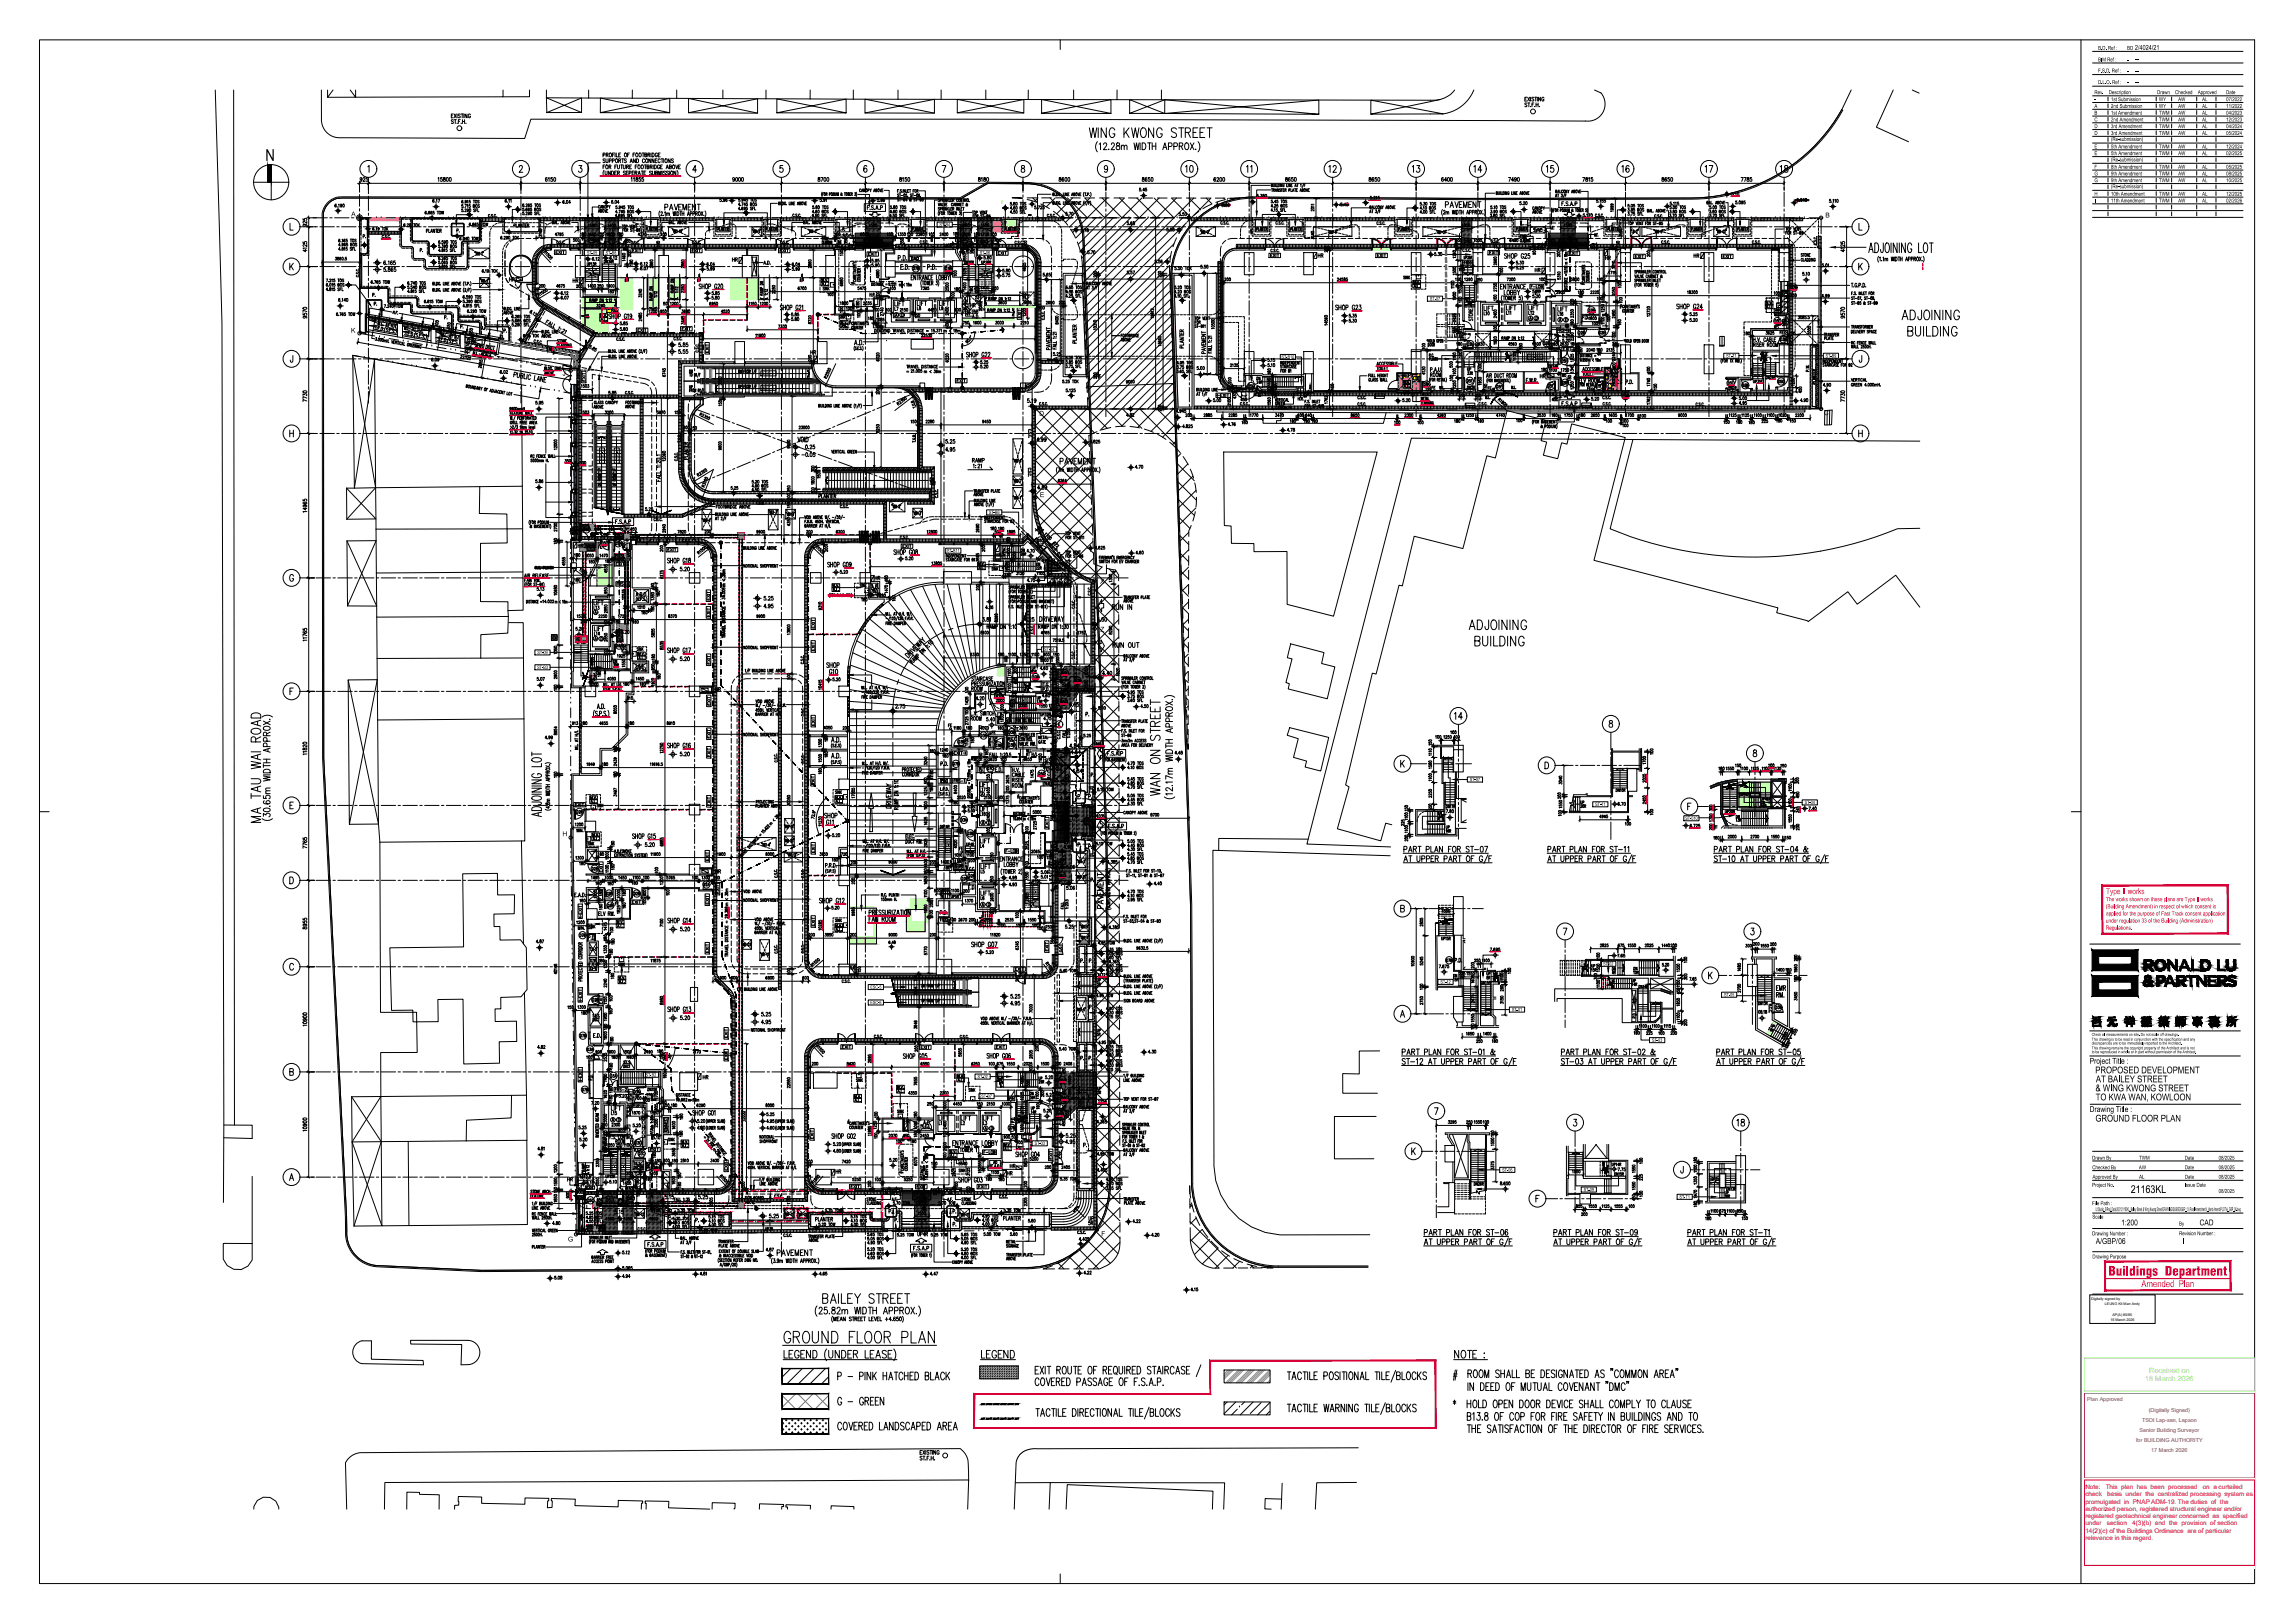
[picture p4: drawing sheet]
<svg xmlns="http://www.w3.org/2000/svg" width="1189mm" height="841mm" viewBox="0 0 1189 841" stroke-linecap="round" stroke-linejoin="round" font-family="sans-serif">
<defs><g id="words">
<text font-size="8.5" x="138" y="83">N</text>
<text font-size="6.6" fill="#ff003f" x="1093" y="661">Buildings Department</text>
<text font-size="5.6" x="1104" y="618">21163KL</text>
<g font-size="4.9">
<text x="1086" y="556">PROPOSED DEVELOPMENT</text>
<text x="1086" y="561">AT BAILEY STREET</text>
<text x="1086" y="566">&amp; WING KWONG STREET</text>
<text x="1086" y="570">TO KWA WAN, KOWLOON</text>
<text x="1086" y="581">GROUND FLOOR PLAN</text>
</g>
<text font-size="4.9" fill="#ff003f" x="1110" y="667">Amended Plan</text>
<text font-size="4.2" fill="#ff003f" x="1091" y="463">Type II works</text>
<g font-size="4.2">
<text x="1083" y="551">Project Title :</text>
<text x="1083" y="576">Drawing Title :</text>
<text x="1099" y="635">1:200</text>
<text x="1140" y="635">CAD</text>
<text x="1086" y="645">A/GBP/06</text>
<text x="1131" y="645">I</text>
</g>
<g font-size="3.7" fill="#0ff">
<text x="1114" y="711">Received on</text>
<text x="1112" y="715">16 March 2026</text>
</g>
<g font-size="3.5">
<text x="1106" y="26">2/4024/21</text>
<text x="1106" y="32">--</text>
<text x="1106" y="38">--</text>
<text x="1106" y="44">--</text>
<text x="182" y="112">A</text>
<text x="946" y="113">B</text>
<text x="182" y="172">K</text>
<text x="291" y="195">J</text>
<text x="539" y="215">D</text>
<text x="945" y="215">C</text>
<text x="539" y="258">E</text>
<text x="570" y="302">X</text>
<text x="570" y="327">Z</text>
<text x="570" y="352">Y</text>
<text x="291" y="433">H</text>
<text x="571" y="641">F</text>
<text x="294" y="643">G</text>
</g>
<g font-size="3.3" fill="#f00">
<text x="1081" y="772">Note:</text>
<text x="1091" y="772">This plan has been processed</text>
<text x="1142" y="772">on a curtailed</text>
<text x="1081" y="775">check</text>
<text x="1081" y="779">promulgated in PNAP ADM-19. The duties of the</text>
<text x="1092" y="775">basis under the centralized processing system as</text>
<text x="1081" y="783">authorized person, registered structural engineer and/or</text>
<text x="1081" y="787">registered geotechnical engineer concerned as specified</text>
<text x="1081" y="790">under</text>
<text x="1092" y="790">section</text>
<text x="1105" y="790">4(3)(b) and the provision of section</text>
<text x="1081" y="794">14(2)(c) of the Buildings Ordinance are of particular</text>
<text x="1081" y="798">relevance in this regard.</text>
</g>
<g font-size="3.1" fill="#ff003f">
<text x="1091" y="467">The works shown on these plans are Type II works</text>
<text x="1091" y="471">(Building Amendment) in respect of which consent is</text>
<text x="1091" y="478">under regulation 33 of the Building (Administration)</text>
<text x="1091" y="474">applied for the purpose of Fast Track consent application</text>
<text x="1091" y="482">Regulations.</text>
</g>
<g font-size="2.8">
<text x="1087" y="26">B.D. Ref :</text>
<text x="1102" y="26">BD</text>
<text x="1087" y="32">BIM Ref :</text>
<text x="1102" y="32">-</text>
<text x="1087" y="38">F.S.D. Ref :</text>
<text x="1102" y="38">-</text>
<text x="1087" y="44">D.L.O. Ref :</text>
<text x="1102" y="44">-</text>
<text x="1085" y="52">-</text>
<text x="1085" y="49">Rev.</text>
<text x="1093" y="49">Description</text>
<text x="1094" y="52">1st Submission</text>
<text x="1118" y="49">Drawn</text>
<text x="1119" y="52">WY</text>
<text x="1127" y="49">Checked</text>
<text x="1129" y="52">AW</text>
<text x="1139" y="49">Approved</text>
<text x="1141" y="52">AL</text>
<text x="1154" y="52">07/2022</text>
<text x="1154" y="49">Date</text>
<text x="1085" y="56">A</text>
<text x="1085" y="59">B</text>
<text x="1094" y="56">2nd Submission</text>
<text x="1094" y="59">1st Amendment</text>
<text x="1119" y="56">WY</text>
<text x="1119" y="59">TWM</text>
<text x="1129" y="56">AW</text>
<text x="1129" y="59">AW</text>
<text x="1141" y="56">AL</text>
<text x="1141" y="59">AL</text>
<text x="1154" y="56">11/2022</text>
<text x="1154" y="59">04/2023</text>
<text x="1085" y="63">C</text>
<text x="1094" y="63">2nd Amendment</text>
<text x="1119" y="63">TWM</text>
<text x="1129" y="63">AW</text>
<text x="1141" y="63">AL</text>
<text x="1154" y="63">12/2023</text>
<text x="1085" y="66">D</text>
<text x="1085" y="70">D</text>
<text x="1094" y="66">3rd Amendment</text>
<text x="1094" y="70">3rd Amendment</text>
<text x="1119" y="66">TWM</text>
<text x="1119" y="70">TWM</text>
<text x="1129" y="66">AW</text>
<text x="1129" y="70">AW</text>
<text x="1141" y="66">AL</text>
<text x="1141" y="70">AL</text>
<text x="1154" y="66">04/2024</text>
<text x="1154" y="70">05/2024</text>
<text x="1085" y="77">E</text>
<text x="1094" y="73">(Re-submission)</text>
<text x="1094" y="77">5th Amendment</text>
<text x="1119" y="77">TWM</text>
<text x="1129" y="77">AW</text>
<text x="1141" y="77">AL</text>
<text x="1154" y="77">12/2024</text>
<text x="1085" y="80">E</text>
<text x="1094" y="80">5th Amendment</text>
<text x="1094" y="84">(Re-submission)</text>
<text x="1119" y="80">TWM</text>
<text x="1129" y="80">AW</text>
<text x="1141" y="80">AL</text>
<text x="1154" y="80">02/2025</text>
<text x="1085" y="87">F</text>
<text x="1094" y="87">8th Amendment</text>
<text x="1119" y="87">TWM</text>
<text x="1129" y="87">AW</text>
<text x="1141" y="87">AL</text>
<text x="1154" y="87">05/2025</text>
<text x="1085" y="91">G</text>
<text x="1085" y="94">G</text>
<text x="1094" y="91">9th Amendment</text>
<text x="1094" y="94">9th Amendment</text>
<text x="1119" y="91">TWM</text>
<text x="1119" y="94">TWM</text>
<text x="1129" y="91">AW</text>
<text x="1129" y="94">AW</text>
<text x="1141" y="91">AL</text>
<text x="1141" y="94">AL</text>
<text x="1154" y="91">08/2025</text>
<text x="1154" y="94">10/2025</text>
<text x="1085" y="101">H</text>
<text x="1094" y="98">(Re-submission)</text>
<text x="1094" y="101">10th Amendment</text>
<text x="1119" y="101">TWM</text>
<text x="1129" y="101">AW</text>
<text x="1141" y="101">AL</text>
<text x="1154" y="101">12/2025</text>
<text x="1085" y="105">I</text>
<text x="1094" y="105">11th Amendment</text>
<text x="1119" y="105">TWM</text>
<text x="1129" y="105">AW</text>
<text x="1141" y="105">AL</text>
<text x="1154" y="105">02/2026</text>
<text x="1084" y="601">Drawn By</text>
<text x="1084" y="606">Checked By</text>
<text x="1108" y="606">AW</text>
<text x="1109" y="601">TWM</text>
<text x="1132" y="601">Date</text>
<text x="1132" y="606">Date</text>
<text x="1150" y="606">08/2025</text>
<text x="1150" y="601">08/2025</text>
<text x="1084" y="611">Approved By</text>
<text x="1109" y="611">AL</text>
<text x="1132" y="611">Date</text>
<text x="1150" y="611">08/2025</text>
<text x="1084" y="615">Project No.</text>
<text x="1132" y="615">Issue Date</text>
<text x="1150" y="618">08/2025</text>
<text x="1084" y="625">File Path :</text>
<text x="1086" y="628">U:\Studio_B\Proj_Data\2021\21163KL_Bailey Street &amp; Wing Kwong Street\DRAWING\SUB\BD\GBP_13 (Final Amendment)\_Hand Amend\PLOT\A_GBP_06.dwg</text>
<text x="1084" y="631">Scale</text>
<text x="1129" y="635">By</text>
<text x="1084" y="640">Drawing Number :</text>
<text x="1129" y="640">Revision Number :</text>
<text x="1084" y="652">Drawing Purpose</text>
</g>
<g font-size="2.8" fill="#800080">
<text x="1082" y="726">Plan Approved</text>
<text x="1114" y="731">(Digitally Signed)</text>
<text x="1110" y="737">TSOI Lap-san, Lapson</text>
<text x="1109" y="742">Senior Building Surveyor</text>
<text x="1107" y="747">for BUILDING AUTHORITY</text>
<text x="1115" y="753">17 March 2026</text>
</g>
<g font-size="2.4">
<text x="487" y="117">ST-B4</text>
<text x="304" y="132">ST-05</text>
<text x="314" y="132">ST-B8</text>
<text x="508" y="132">ST-06</text>
<text x="741" y="156">ST-07</text>
<text x="664" y="186">ST-B10</text>
<text x="766" y="184">ST-08</text>
<text x="793" y="186">ST-B5</text>
<text x="895" y="185">ST-T1</text>
<text x="946" y="185">ST-B9</text>
<text x="395" y="194">ESC-1</text>
<text x="395" y="202">ESC-2</text>
<text x="313" y="239" transform="rotate(-90 313 239)">ESC-3</text>
<text x="321" y="239" transform="rotate(-90 321 239)">ESC-4</text>
<text x="513" y="266">ST-B6</text>
<text x="491" y="286">ST-B11</text>
<text x="278" y="339">ST-09</text>
<text x="541" y="337">ST-04</text>
<text x="278" y="347">ST-B3</text>
<text x="528" y="364">ST-10</text>
<text x="528" y="372">ST-T2</text>
<text x="762" y="405">ST-07</text>
<text x="827" y="418">ST-11</text>
<text x="935" y="417">ST-04</text>
<text x="873" y="425">ST-010</text>
<text x="492" y="440" transform="rotate(-90 492 440)">ST-B1</text>
<text x="537" y="465" transform="rotate(-90 537 465)">ST-11</text>
<text x="831" y="500">ST-02</text>
<text x="746" y="510">ST-12</text>
<text x="451" y="512">ESC-5</text>
<text x="451" y="520">ESC-6</text>
<text x="893" y="516">ST-05</text>
<text x="784" y="524">ST-01</text>
<text x="856" y="540">ST-03</text>
<text x="335" y="558">ST-B2</text>
<text x="507" y="559">ST-02</text>
<text x="509" y="569">ST-B7</text>
<text x="536" y="593">ST-03</text>
<text x="319" y="607" transform="rotate(-90 319 607)">ST-12</text>
<text x="324" y="607" transform="rotate(-90 324 607)">ST-01</text>
<text x="778" y="607">ST-06</text>
<text x="821" y="617">ST-09</text>
<text x="870" y="621">ST-T1</text>
</g>
<g font-size="2.1">
<text x="1084" y="537">Check all measurements on site. Do not scale off drawings.</text>
<text x="1084" y="539">This drawing is to be read in conjunction with the specification and any</text>
<text x="1084" y="541">discrepancies are to be immediately reported to the Architect.</text>
<text x="1084" y="544">This drawing remains the copyright property of the Architect and is not</text>
<text x="1084" y="546">to be reproduced in whole or in part without permission of the Architect.</text>
</g>
<g font-size="1.9">
<text x="1084" y="673">Digitally signed by</text>
<text x="1091" y="676">LEUNG Kit Man Andy</text>
<text x="1095" y="682">AP(A) 80/85</text>
<text x="1094" y="685">16 March 2026</text>
</g>
</g></defs>
<g fill="#dddd6e" stroke="#dddd6e" stroke-width=".52">
<path d="M545 470v8v-8zM545 470v8z"/>
<path d="M470 471l2 7v-7zM470 471l2 7h-2z"/>
<path d="M470 478l9 5v-5zM470 478l9 5h-9z"/>
<path d="M453 471l1 14v-14zM453 471l1 14h-1z"/>
<path d="M440 485l14 4v-4zM440 485l14 4h-14z"/>
<path d="M561 142l1 1v-1zM561 142l1 1h-1z"/>
<path d="M561 143l3 51-2-51zM561 143l3 51h-1z"/>
<path d="M563 194l1 1v-1zM563 194l1 1h-1z"/>
<path d="M607 142l1 1v-1zM607 142l1 1h-1z"/>
<path d="M607 143h1zM607 143h1h-1z"/>
<path d="M607 143l1 2v-2zM607 143l1 2h-1z"/>
<path d="M607 145h1zM607 145h1z"/>
<path d="M607 145l4 66-3-66zM607 145l4 66h-2z"/>
<path d="M609 211l2 1v-1zM609 211l2 1h-1z"/>
</g>
<g fill="#7fffff" stroke="#7fffff" stroke-width=".52">
<path d="M716 202l8 1v-1zM716 202l8 1h-8z"/>
<path d="M703 129l8 1v-1zM703 129l8 1h-8z"/>
</g>
<path d="M490 141l3 1v-1zM490 141l3 1h-3z" fill="#b8a15c" stroke="#b8a15c" stroke-width=".52"/>
<g fill="#bababa" stroke="#bababa" stroke-width=".52">
<path d="M259 177l3 1h-3z"/>
<path d="M297 185h1v5z"/>
<path d="M298 617h1z"/>
<path d="M259 178l39 6-36-6zM259 178l39 6h-3z"/>
<path d="M295 184l3 1zM295 184l3 1z"/>
<path d="M297 190h1zM297 185l1 5h-1z"/>
<path d="M298 617h1zM298 617h1z"/>
<path d="M302 617l1 4v-4zM302 617l1 4h-1z"/>
<path d="M298 617l1 4v-4zM298 617l1 4h-1z"/>
<path d="M298 621h5zM298 621h5h-5z"/>
<path d="M927 128l1 10v-10zM927 128l1 10h-1z"/>
</g>
<g fill="#df7fff" stroke="#df7fff" stroke-width=".52">
<path d="M908 113h6v1z"/>
<path d="M279 158h2v1z"/>
<path d="M459 260v1h-1z"/>
<path d="M381 610v1z"/>
<path d="M417 610v1z"/>
<path d="M298 279h1z"/>
<path d="M298 279l1 1z"/>
<path d="M298 275h1z"/>
<path d="M298 275l1 1z"/>
<path d="M298 271h1z"/>
<path d="M298 271l1 1z"/>
<path d="M298 267l1 1z"/>
<path d="M298 263h1z"/>
<path d="M298 263l1 1z"/>
<path d="M298 259h1z"/>
<path d="M298 259l1 1z"/>
<path d="M298 255l1 1z"/>
<path d="M298 251h1z"/>
<path d="M298 251l1 1z"/>
<path d="M298 247h1z"/>
<path d="M298 247l1 1z"/>
<path d="M298 243l1 1z"/>
<path d="M298 239h1z"/>
<path d="M298 239l1 1z"/>
<path d="M298 235h1z"/>
<path d="M298 235l1 1z"/>
<path d="M298 231l1 1z"/>
<path d="M298 223h1z"/>
<path d="M298 223l1 1z"/>
<path d="M298 227h1z"/>
<path d="M298 227l1 1z"/>
<path d="M299 199v81z"/>
<path d="M298 219l1 1z"/>
<path d="M298 215h1z"/>
<path d="M298 215l1 1z"/>
<path d="M298 217h1z"/>
<path d="M298 207l1 1z"/>
<path d="M298 203h1z"/>
<path d="M298 203l1 1z"/>
<path d="M908 113h6zM908 113h6z"/>
<path d="M908 114h6zM908 113l6 1h-6z"/>
<path d="M276 136l1 14v-14zM276 136l1 14h-1z"/>
<path d="M276 150l1 1v-1zM276 150l1 1h-1z"/>
<path d="M276 151l1 1v-1zM276 151l1 1h-1z"/>
<path d="M276 152h1zM276 152h1h-1z"/>
<path d="M276 152l2 1-1-1zM276 152l2 1h-2z"/>
<path d="M276 153h2zM276 153h2z"/>
<path d="M276 153l2 1v-1zM276 153l2 1h-2z"/>
<path d="M276 154h2zM276 154h2z"/>
<path d="M276 154l2 1v-1zM276 154l2 1h-1z"/>
<path d="M277 155h1zM277 155h1z"/>
<path d="M277 155l2 1-1-1zM277 155l2 1h-2z"/>
<path d="M277 156h2zM277 156h2z"/>
<path d="M277 156l3 1-1-1zM277 156l3 1h-2z"/>
<path d="M278 157h2zM278 157h2z"/>
<path d="M278 157h2zM278 157h2z"/>
<path d="M278 157l3 1zM278 157l3 1h-2z"/>
<path d="M279 158h2zM279 158h2z"/>
<path d="M279 158l1 1h1zM280 159h1z"/>
<path d="M532 303h10zM532 303h10h-10z"/>
<path d="M532 303l23 1-1-1zM532 303l23 1h-23z"/>
<path d="M532 304l2 40v-40zM532 304l2 40h-2z"/>
<path d="M458 261l1 18v-18zM458 261l1 18h-1z"/>
<path d="M417 611v1zM417 611v1z"/>
<path d="M381 611v1zM381 611v1z"/>
<path d="M417 612l1 1zM417 612l1 1h-1z"/>
<path d="M381 612v1zM381 612v1h-1z"/>
<path d="M417 613l1 1zM417 613l1 1h-1z"/>
<path d="M380 613l1 1v-1zM380 613l1 1h-1z"/>
<path d="M417 614l2 1-1-1zM417 614l2 1h-2z"/>
<path d="M380 614l1 1v-1zM380 614l1 1h-2z"/>
<path d="M417 615l2 6v-6zM417 615l2 6h-2z"/>
<path d="M379 615l2 6v-6zM379 615l2 6h-2z"/>
<path d="M379 621l40 2v-2zM379 621l40 2h-40z"/>
<path d="M190 120l18 1v-1zM190 120l18 1h-18z"/>
<path d="M298 280h1zM298 279l1 1z"/>
<path d="M298 276h1zM298 275l1 1z"/>
<path d="M298 272h1zM298 271l1 1z"/>
<path d="M298 264h1zM298 263l1 1z"/>
<path d="M298 260h1zM298 259l1 1z"/>
<path d="M298 252h1zM298 251l1 1z"/>
<path d="M298 248h1zM298 247l1 1z"/>
<path d="M298 240h1zM298 239l1 1z"/>
<path d="M298 236h1zM298 235l1 1z"/>
<path d="M298 224h1zM298 223l1 1z"/>
<path d="M298 228h1zM298 227l1 1z"/>
<path d="M298 216h1zM298 215l1 1z"/>
<path d="M298 217h1zM298 217h1z"/>
<path d="M298 204h1zM298 203l1 1z"/>
<path d="M298 199l1 1zM298 199l1 1z"/>
<path d="M516 281l2 1v-1zM516 281l2 1h-2z"/>
<path d="M724 203l12 1v-1zM724 203l12 1h-12z"/>
</g>
<g fill="#dfff7f" stroke="#dfff7f" stroke-width=".52">
<path d="M907 405h11z"/>
<path d="M903 405l1 1z"/>
<path d="M919 529l2 1h-2z"/>
<path d="M919 530h2l-3 6z"/>
<path d="M519 345h2z"/>
<path d="M299 621h1v18z"/>
<path d="M711 129l10 1v-1zM711 129l10 1h-10z"/>
<path d="M379 144l14 11v-11zM379 144l14 11h-14z"/>
<path d="M346 144l6 11v-11zM346 144l6 11h-6z"/>
<path d="M513 360h8zM513 360h8h-8z"/>
<path d="M801 182l1 6v-6zM801 182l1 6h-1z"/>
<path d="M506 145l1 7v-7zM506 145l1 7h-1z"/>
<path d="M907 405l11 1v-1zM904 406l3-1 11 1z"/>
<path d="M903 406h1zM903 406h1h-1z"/>
<path d="M904 406l14 1v-1zM904 406l14 1h-14z"/>
<path d="M903 406l1 1zM901 407h3z"/>
<path d="M901 407h17zM901 407h17z"/>
<path d="M901 407l17 4v-4zM901 407l17 4h-17z"/>
<path d="M912 411l6 2v-2zM912 411l6 2h-6z"/>
<path d="M901 411l6 2v-2zM901 411l6 2h-6z"/>
<path d="M901 413l17 6v-6zM901 413l17 6h-17z"/>
<path d="M523 361l3 7v-7zM523 361l3 7h-3z"/>
<path d="M919 530l-3 6h2zM916 536h2v1z"/>
<path d="M302 154l17 6v-6zM302 154l17 6h-17z"/>
<path d="M302 160l13 8v-8zM302 160l13 8h-13z"/>
<path d="M302 168l13 4v-4zM302 168l13 4h-7z"/>
<path d="M308 172l7 1v-1zM308 172l7 1h-7z"/>
<path d="M322 144l6 16v-16zM322 144l6 16h-6z"/>
<path d="M335 144l6 16v-16zM335 144l6 16h-6z"/>
<path d="M499 165l26 1v-1zM499 165l26 1h-26z"/>
<path d="M510 159h27zM510 159h27h-27z"/>
<path d="M520 114l7 6v-6zM520 114l7 6h-7z"/>
<path d="M309 293l8 11v-11zM309 293l8 11h-8z"/>
<path d="M440 470l13 1v-1zM440 470l13 1h-13z"/>
<path d="M472 466l9 5v-5zM472 466l9 5h-9z"/>
<path d="M479 471l2 7v-7zM479 471l2 7h-2z"/>
<path d="M519 345l2 1zM517 346h4z"/>
<path d="M517 346l4 4v-4zM517 346l4 4h-4z"/>
<path d="M562 142l3 53-2-53zM562 142l3 53h-1z"/>
<path d="M607 142v1v-1zM607 142v1z"/>
<path d="M607 143v2v-2zM607 143v2z"/>
<path d="M607 145l3 67-3-67zM607 145l3 67h-1z"/>
<path d="M926 163l1 7v-7zM926 163l1 7h-1z"/>
<path d="M299 639h1zM299 621l1 18h-1z"/>
</g>
<g fill="#ff7fdf" stroke="#ff7fdf" stroke-width=".52">
<path d="M190 114h18z"/>
<path d="M189 113h20zM189 113h20z"/>
<path d="M190 113h19zM190 113h19z"/>
<path d="M190 113h19zM190 113h19z"/>
<path d="M190 113h19zM190 113h19z"/>
<path d="M190 113h19zM190 113h18z"/>
<path d="M190 113h18zM190 113h18z"/>
<path d="M190 113h18zM190 113h18z"/>
<path d="M190 113h18zM190 113h18z"/>
<path d="M190 113h18zM190 113h18z"/>
<path d="M190 113h18zM190 113h18z"/>
<path d="M190 113h18zM190 113h18z"/>
<path d="M190 113h18zM190 113h18z"/>
<path d="M190 113l18 1zM190 113l18 1z"/>
<path d="M190 114h18zM190 114h18zM190 114h18z"/>
<path d="M190 114h18zM190 114h18z"/>
<path d="M190 114h18zM190 114h18h-18z"/>
<path d="M519 113l9 1v-1zM519 113l9 1h-9z"/>
<path d="M519 114h1zM519 114h1h-1z"/>
<path d="M527 114h1zM527 114h1h-1z"/>
<path d="M514 114l6 6v-6zM514 114l6 6h-6z"/>
<path d="M724 194l12 8v-8zM724 194l12 8h-12z"/>
<path d="M832 191l8 11v-11zM832 191l8 11h-8z"/>
</g>
<g fill="#007239" stroke="#007239" stroke-width=".52">
<path d="M861 512l2 1h-2z"/>
<path d="M861 513h2l3 1z"/>
<path d="M898 404h2z"/>
<path d="M889 406h4z"/>
<path d="M887 407h2z"/>
<path d="M892 421h1z"/>
<path d="M907 413h5z"/>
<path d="M892 422h1z"/>
<path d="M519 344h2z"/>
<path d="M517 345h4z"/>
<path d="M297 199l1 6v-6zM297 199l1 6h-1z"/>
<path d="M297 205h1zM297 205h1h-1z"/>
<path d="M298 205v2zM298 205v2z"/>
<path d="M297 207l1 1v-1zM297 207l1 1h-1z"/>
<path d="M297 208l1 9v-9zM297 208l1 9h-1z"/>
<path d="M297 217h1zM297 217h1h-1z"/>
<path d="M298 217v2zM298 217v2z"/>
<path d="M297 219l1 1v-1zM297 219l1 1h-1z"/>
<path d="M297 220l1 9v-9zM297 220l1 9h-1z"/>
<path d="M297 229h1zM297 229h1h-1z"/>
<path d="M298 229v2zM298 229v2z"/>
<path d="M297 231l1 1v-1zM297 231l1 1h-1z"/>
<path d="M297 232l1 9v-9zM297 232l1 9h-1z"/>
<path d="M297 241h1zM297 241h1h-1z"/>
<path d="M298 241v2zM298 241v2z"/>
<path d="M297 243l1 1v-1zM297 243l1 1h-1z"/>
<path d="M297 244l1 9v-9zM297 244l1 9h-1z"/>
<path d="M297 253h1zM297 253h1h-1z"/>
<path d="M298 253v2zM298 253v2z"/>
<path d="M297 255l1 1v-1zM297 255l1 1h-1z"/>
<path d="M297 256l1 9v-9zM297 256l1 9h-1z"/>
<path d="M297 265h1zM297 265h1h-1z"/>
<path d="M298 265v2zM298 265v2z"/>
<path d="M297 267l1 1v-1zM297 267l1 1h-1z"/>
<path d="M297 268l1 12v-12zM297 268l1 12h-1z"/>
<path d="M861 513l2 1h3zM863 514h3v1z"/>
<path d="M916 419h2zM916 419h2h-2z"/>
<path d="M903 419h13zM903 419h13h-13z"/>
<path d="M903 419l13 1v-1zM903 419l13 1h-13z"/>
<path d="M898 404h2zM896 404h4z"/>
<path d="M896 404l4 1zM894 405h6z"/>
<path d="M894 405h6zM893 405h6z"/>
<path d="M893 405h6zM893 405h5z"/>
<path d="M893 405h5zM892 405h5z"/>
<path d="M892 405h5zM891 406h4z"/>
<path d="M891 406h4zM891 406h4z"/>
<path d="M891 406h2h2zM889 406h2h2z"/>
<path d="M889 406h4zM889 406h4zM889 406h4z"/>
<path d="M889 406l1 1 2-1zM887 407l2-1 1 1z"/>
<path d="M887 407h3zM887 407h2z"/>
<path d="M887 407l1 1zM887 408h1h-1z"/>
<path d="M892 406l1 15v-15zM892 406l1 15h-1z"/>
<path d="M901 411h11zM901 411h11h-11z"/>
<path d="M912 411v2v-2zM912 411v2z"/>
<path d="M907 411v2v-2zM907 411v2z"/>
<path d="M907 413h5zM907 413h5h-5z"/>
<path d="M918 404l7 1v-1zM918 404l7 1h-7z"/>
<path d="M924 405l1 8v-8zM924 405l1 8h-1z"/>
<path d="M918 405v8v-8zM918 405v8z"/>
<path d="M918 413h7zM918 413h7h-7z"/>
<path d="M924 413l1 6v-6zM924 413l1 6h-1z"/>
<path d="M918 413v6v-6zM918 413v6z"/>
<path d="M918 419h7zM918 419h7h-7z"/>
<path d="M892 422l4 6-3-6zM892 422l4 6h-1z"/>
<path d="M519 344l2 1zM517 345h4z"/>
<path d="M517 345h4zM517 345h4h-4z"/>
<path d="M517 345h2zM517 345h2z"/>
<path d="M515 281l1 9v-9zM515 281l1 9h-1z"/>
<path d="M515 290l3 1v-1zM515 290l3 1h-3z"/>
<path d="M724 202l12 1v-1zM724 202l12 1h-12z"/>
<path d="M920 169v1v-1zM920 169v1z"/>
<path d="M920 162l3 1v-1zM920 162l3 1h-3z"/>
</g>
<g fill="#7fdfff" stroke="#7fdfff" stroke-width=".52">
<path d="M831 145l9 1v-1zM831 145l9 1h-9z"/>
<path d="M468 580v6v-6zM468 580v6z"/>
<path d="M724 193l7 1v-1zM724 193l7 1h-7z"/>
<path d="M724 194v3v-3zM724 194v3z"/>
<path d="M839 190l1 1zM839 190l1 1z"/>
<path d="M831 190l3 1v-1zM831 190l3 1h-3z"/>
<path d="M831 191l1 4v-4zM831 191l1 4h-1z"/>
</g>
<g fill="#ff0" stroke="#ff0" stroke-width=".52">
<path d="M735 195h1z"/>
<path d="M733 197h1z"/>
<path d="M728 194h2z"/>
<path d="M728 195h2z"/>
<path d="M834 199h1z"/>
<path d="M832 195h1z"/>
<path d="M832 195h2z"/>
<path d="M735 195h1zM735 195h1zM735 195h1zM735 195h1zM735 195h1z"/>
<path d="M735 195h1zM735 195h1zM735 195h1z"/>
<path d="M735 195h1zM735 195h1z"/>
<path d="M735 195h1zM735 195h1zM735 195h1z"/>
<path d="M735 195h1zM735 195h1zM735 195h1zM735 195h1zM735 195h1z"/>
<path d="M735 195h1zM735 195h1z"/>
<path d="M735 195h1zM735 195h1zM735 195h1zM735 195h1zM735 195h1zM735 195h1zM735 195h1z"/>
<path d="M735 195h1zM735 195h1zM735 195h1zM735 195h1z"/>
<path d="M733 195h1zM733 195h1z"/>
<path d="M733 195h1zM733 195h1z"/>
<path d="M733 195h1zM733 195h1z"/>
<path d="M735 195h1zM735 195h1z"/>
<path d="M733 195h3zM733 195h3z"/>
<path d="M733 195h3zM733 195h3z"/>
<path d="M733 195l3 1zM733 195l3 1z"/>
<path d="M733 196h3zM733 196h3z"/>
<path d="M732 196h4zM732 196h4z"/>
<path d="M732 196h4zM732 196h4z"/>
<path d="M732 196h4zM732 196h4z"/>
<path d="M732 196h4zM732 196h4z"/>
<path d="M732 196h4zM732 196h4z"/>
<path d="M732 196h4zM732 196h4z"/>
<path d="M732 196l4 1zM732 196l4 1z"/>
<path d="M733 197h3zM733 197h3z"/>
<path d="M733 197h3zM733 197h3z"/>
<path d="M733 197h3zM733 197h3z"/>
<path d="M733 197h1zM733 197h1z"/>
<path d="M733 197h1zM733 197h1z"/>
<path d="M735 197h1zM735 197h1z"/>
<path d="M735 197h1zM735 197h1zM735 197h1zM735 197h1z"/>
<path d="M735 197h1zM735 197h1zM735 197h1zM735 197h1z"/>
<path d="M735 197h1zM735 197h1zM735 197h1zM735 197h1z"/>
<path d="M735 197h1zM735 197h1zM735 197h1zM735 197h1z"/>
<path d="M735 197h1zM735 197h1zM735 197h1z"/>
<path d="M735 197h1zM735 197h1zM735 197h1z"/>
<path d="M735 197h1zM735 197h1zM735 197h1zM735 197h1zM735 197h1z"/>
<path d="M735 197h1zM735 197h1zM735 197h1z"/>
<path d="M735 197h1zM735 197h1z"/>
<path d="M728 194h2zM728 194h2z"/>
<path d="M728 194h2zM728 194h2z"/>
<path d="M728 194h2zM728 194h2zM728 194h2z"/>
<path d="M728 194h2zM728 194h2zM728 194h2z"/>
<path d="M728 194h2zM728 194h2z"/>
<path d="M728 194l2 1v-1zM728 194l2 1h-2z"/>
<path d="M728 195h2zM728 195h2h-2z"/>
<path d="M728 195h2zM728 195h2zM728 195h2z"/>
<path d="M728 195h2zM728 195h2zM728 195h2z"/>
<path d="M728 195h2zM728 195h2z"/>
<path d="M728 195h2zM728 195h2zM728 195h2z"/>
<path d="M834 199h1zM834 199h1z"/>
<path d="M834 199h1zM834 199h1z"/>
<path d="M834 199h1zM834 199h1z"/>
<path d="M834 199h1zM834 199h1z"/>
<path d="M834 199l1 1zM834 199l1 1z"/>
<path d="M833 200h2zM833 200h2z"/>
<path d="M833 200h2zM833 200h2z"/>
<path d="M833 200h2zM833 200h2z"/>
<path d="M833 200h2zM833 200l2 1z"/>
<path d="M833 201l2 1v-1zM833 201l2 1h-2z"/>
<path d="M833 202h2zM833 202h2zM833 202h2zM833 202h2zM833 202h2zM833 202h2zM833 202h2zM833 202h2z"/>
<path d="M833 202h2zM833 202h2zM833 202h2zM833 202h2z"/>
<path d="M833 202h2zM833 202h2zM833 202h2zM833 202h2zM833 202h2zM833 202h2z"/>
<path d="M833 202h2zM833 202h2zM833 202h2zM833 202h2z"/>
<path d="M833 202h2zM833 202h2zM833 202h2zM833 202h2zM833 202h2zM833 202h2zM833 202h2zM833 202h2z"/>
<path d="M833 202h2zM833 202h2z"/>
<path d="M833 202h2zM833 202h2h-2zM833 202h2zM833 202h2z"/>
<path d="M833 202h2zM833 202h2zM833 202h2zM833 202h2z"/>
<path d="M833 202h2zM833 202h2zM833 202h2zM833 202h2zM833 202h2zM833 202h2z"/>
<path d="M833 202h2zM833 202h2z"/>
<path d="M833 202h2zM833 202h2z"/>
<path d="M833 202h2zM833 202h2z"/>
<path d="M832 195h1zM832 195h1z"/>
<path d="M832 195h1zM832 195h1z"/>
<path d="M832 195h2zM832 195h2zM832 195h2z"/>
<path d="M832 195h2zM832 195h2zM832 195h2zM832 195h2z"/>
<path d="M832 195h2zM832 195h2z"/>
<path d="M832 195h2zM832 195h2h-2z"/>
<path d="M832 195l2 1v-1zM832 195l2 1h-2z"/>
<path d="M832 196h2zM832 196h2z"/>
<path d="M832 196h2zM832 196h2z"/>
<path d="M832 196h2zM832 196h2z"/>
<path d="M832 196h2zM832 196h2z"/>
<path d="M832 196h2zM832 196h1z"/>
<path d="M832 196h1zM832 196h1z"/>
<path d="M832 196h1zM832 196h1zM832 196h1z"/>
<path d="M314 160l3 2v-2zM314 160l3 2h-3z"/>
</g>
<g fill="none" stroke="#000" stroke-width=".52">
<path d="M20 21h1148v800h-1148zM549 21v5M1078 21v800M1084 33h78M1084 39h78M1084 27h78M112 47l3 120 1 456M121 47l1 536h9v7h-15M167 47v16a10 10 0 0 0 10 8l95 1 3-10h225l322 1M170 47v3l3-3M181 47l3 3h-14M184 47v3h77v-3"/>
<path d="M234 60h.1M235 59h-1v2h1M235 59l1 2M236 59l-1 2M237 59v2M239 59h-2l1 1v1h-1M239 59h1M240 59v2M242 59v2l-1-2v2M244 60l-1-1v2h1l-1-1M274 47v3h-13M283 47v4h22"/>
<path d="M301 58h-18v-7l9 4 9-4v7l-9-3-9 3M305 47v4M305 51h46M311 58l18-3 18 3v-7l-18 4-18-4v7h36M328 47v4M351 51h46M351 47v4M357 51l18 4 18-4v8l-18-4-18 3zM357 58l36 1M375 47v4M397 51h45M397 47v4"/>
<path d="M403 58l36 1v-8l-36 7v-7l36 8M420 47v4M442 47v4M442 51h23M448 51l18 4 18-4v8l-18-4-18 4zM448 59h36M465 51l68 1M465 47v4M488 47v4M496 51l17 4 18-3v7l-18-4-17 3zM496 58l35 1M511 47v5"/>
<path d="M533 52h69M533 47v5M540 59l36-7v7l-36-7v7h36M556 47v5M579 47v5M602 47v5M604 59l79-7v7l-79-7v7h79M604 52l-9 3-10-3v7h19l-9-4-10 4M710 59l19-4 19 4zM746 52l-17 3-19-3v7M754 47l-4 3a14 14 0 0 1-9 2h-139M764 47a20 20 0 0 1-16 12"/>
<path d="M790 51h1M791 50h-1v2h1M791 54h-1l1 1h-1M792 50l1 2M792 53h1M792 53v2M793 50l-1 2M793 55h.1M793 50v2M794 54h1M795 53h-1v2M795 51h-1l1 1h-1"/>
<path d="M795 55h.1M795 50h1M796 50v2M796 53v2M796 54h1M797 50v2M797 53v2M798 55h.1M798 50v2l-1-2v2M800 51h-1v1h1M826 47l4 1a9 9 0 0 1 1 10 9 9 0 0 1-9 5M955 57a91 91 0 0 1-79 46h-115h-112a42 42 0 0 0-42 42l11 324v145"/>
<path d="M959 47a90 90 0 0 1-37 43 91 91 0 0 1-46 13h-115l-112-1a42 42 0 0 0-42 43l10 324v145a45 45 0 0 0 45 43h47M981 47l-9 19 17 7M991 47l4 1M1084 50h78M1084 53h78M1084 45h78M1084 57h78M1092 50v2M1092 54v2M1092 57v2M1117 50v2M1117 54v2"/>
<path d="M1117 57v2M1125 50v2M1125 54v2M1125 57v2M1138 50v2M1138 54v2M1138 57v2M1148 50v2M1148 54v2M1148 57v2M235 62h-1l1 2h-1M235 62h1"/>
<path d="M236 62v2M237 64h.1M238 63h.1M239 62h-1v2M239 64h.1M240 63h1M240 62v2M241 62v2M241 64h1M318 79h-1v2M319 79v2M319 79v2h1"/>
<path d="M322 79h-1v2h1M326 79h-1v2M329 79h-1v2M333 79h1M333 79v2M337 79v2M338 79a1 1 0 0 1 1 1 1 1 0 0 1-1 1zM341 80h-1v1h1h-1M342 79h-1v2h1M565 66l1 5v-5l1 5 1-5M569 73a4 4 0 0 0 0 6M569 66v5"/>
<path d="M570 75v-1v4M572 75v-1a.8 .8 0 0 1 1 0 .8 .8 0 0 1 0 1l-1 3h2M573 66v5l-2-5v5M575 77h.1M576 75v-1l2 1-2 3h2M578 67a1.5 1.5 0 0 0-2-1 1.5 1.5 0 0 0-1 2v1a1.5 1.5 0 0 0 1 2 1.5 1.5 0 0 0 2-2h-1M579 74v1a1.8 1.8 0 0 1 1 2 1.1 1.1 0 0 1-2 0 1.4 1.4 0 0 1 2-2v-1zM581 76l1-1 1 3M581 75v3M582 66v5M583 76l1-1v3M583 68l2 3"/>
<path d="M585 66l-3 4M586 66l1 5 1-5 1 5 1-5M588 74v4l1-4 1 4v-4M591 74v4M592 66a2.6 2.6 0 0 1 2 3 2.6 2.6 0 0 1-2 2 3 3 0 0 1 0-5zM592 74a1.8 1.8 0 0 1 2 2 1.8 1.8 0 0 1-2 2zM595 74h2M596 74v4M597 76h2M597 74v4M598 66v5l-3-5v5M599 74v4"/>
<path d="M602 67a1.5 1.5 0 0 0-2-1 1.5 1.5 0 0 0-1 2v1a1.5 1.5 0 0 0 2 2 1.5 1.5 0 0 0 1-2h-1M603 78l1-4 1 4M603 76h1M606 76h1v-2h-1v4M608 76h2v-2h-2v4M610 67l-2-1-1 1v1l3 2-1 1h-2M611 66h3M611 76h2v-2h-2v4M612 76l1 2M612 66v5M614 69l3-1v-2h-3v5M614 74h1a1.7 1.7 0 0 1 1 2 1.7 1.7 0 0 1-2 1v-1z"/>
<path d="M616 69l1 2M617 74l2 4M618 69h2M619 74l-2 4M620 77h.1M621 66h-3v5h3M621 73a4 4 0 0 1 0 6M622 69h1M624 66h-2v5h2M626 66h2M627 66v5M1084 60h78"/>
<path d="M1084 64h78M1084 67h78M1084 71h78M1084 74h78M1084 78h78M1092 61v2M1092 64v2M1092 68v2M1092 71v2M1092 75v2M1092 78v2M1117 61v2"/>
<path d="M1117 64v2M1117 68v2M1117 71v2M1117 75v2M1117 78v2M1125 61v2M1125 64v2M1125 68v2M1125 71v2M1125 75v2M1125 78v2M1138 61v2"/>
<path d="M1138 64v2M1138 68v2M1138 71v2M1138 75v2M1138 78v2M1148 61v2M1148 64v2M1148 68v2M1148 71v2M1148 75v2M1148 78v2M131 94h19"/>
<path d="M139 86v8h2v-9v19M185 95h7M186 94v6M187 94l-1 1M188 93h-1v-1a1 1 0 0 1 1 1 1 1 0 0 1-1 1M188 92h1l-1 2h1M191 92h-1v1a.6 .6 0 0 1 1 0 .7 .7 0 0 1-1 1M191 86v3M191 92v7M191 99v1M191 95h734M191 94l-1 1"/>
<path d="M227 92v2M229 92h-1v1a.6 .6 0 0 1 1 0 .7 .7 0 0 1-1 1M230 92l1 2h-1l1-2zM269 87l1-1h1l-2 3h2M270 92v7M270 99v1M270 94l-1 1M284 92a.9 .9 0 0 0-1 1 .9 .9 0 0 0 0 1v-1M284 92h1v2M286 92v1a.6 .6 0 0 1 0 1 .6 .6 0 0 1-1 0M300 86h2l-1 1a1.1 1.1 0 0 1 1 2 1 1 0 0 1-2 0M301 92v7"/>
<path d="M301 99v1M301 94l-1 1M311 84h-6v27M313 80v-1v2M313 86h.1M313 88v2v1M313 85v2M314 83l-1-1 1 2h-1M314 89v2l1-1v-1M314 82l1 2v-2M314 80h1v-1h-1v2M315 80v1"/>
<path d="M316 86v-1v2M316 83h1v-1h-1v2M316 86l1 1M316 89v2l-1-2v2M317 89a1 1 0 0 1 1 1 1 1 0 0 1-1 1zM317 83h1v-1h-1v2M317 80h1M319 90h.1M319 86h.1M320 89h-1v2h1M320 85h-1v2M320 85v2h1v-2"/>
<path d="M320 90l1-1h-1v2M321 90v1M321 83l1-1h-1v2M321 80h.1M321 83l1 1M322 85h1M322 85v2M322 82h1M323 82v2M323 85v2h1v-2M324 89h-1l1 1v1l-1-1M325 90h.1"/>
<path d="M325 83l-1-1 1 2h-1M325 86h1l-1-1v2M325 80h1M325 86l1 1M326 89h-1v2h1M326 90h1v-1h-1v2M326 86h1M327 84v-2l1 2M327 84h1M327 92v2M327 85h-1v2h1M328 90h.1"/>
<path d="M328 80h1M328 92h1v2M329 89h-1v2h1M329 90l1-1h-1v2M329 86h1M329 82v2l-1-2v2M330 90v1M330 92v2l1-2zM330 82a1 1 0 0 1 1 1 1 1 0 0 1-1 1zM330 85h-1v2M331 91v-2l1 2M331 90h1"/>
<path d="M332 92h-1v1a.6 .6 0 0 1 1 0 .7 .7 0 0 1-1 1M332 89h1M333 89v2M333 92v1a.6 .6 0 0 1 1 0 .7 .7 0 0 1-1 1M334 90h.1M334 85h1M334 83l-1-1v1v1h1M334 80h1v-1h-1v2h1v-1M334 85v2M335 89h-1v2h1M335 86h1l-1-1v2h1v-1M336 80h1v-1h-1v2"/>
<path d="M336 80l1 1M337 86h1l-1-1v2M337 82v2l-1-2v2M337 86l1 1M338 89h-1l1 1h-1M338 89l1 2v-1v-1M339 85v2M339 82v2l-1-2v2M339 85a1 1 0 0 1 1 1 1 1 0 0 1-1 1zM340 83h.1M340 90l1-1h-1v2l1-1h-1M341 82h-1v2h1"/>
<path d="M341 80h1M341 91v-2l1 2 1-2v2M342 86h-1v1h1h-1M342 83l-1-1v1v1h1M342 86h1M343 82h1M343 82v2M343 89v2M343 85h-1v2h1M344 82v2M345 89h-1l1 1h-1M345 87l1-2v2"/>
<path d="M345 87h1M346 89h-1l1 1h-1M347 86h1l-1-1v2h1v-1M347 89v2M347 82v2l-1-2v2M349 83l-1-1 1 2h-1M350 85l1 2v-2M350 89v2l-1-2v2M351 88v2v1M352 86h.1M353 85h-1v2h1M360 92v8"/>
<path d="M360 94l-1 1M361 88h-2l1-2v3M381 93h-1v-1a1 1 0 0 1 1 1 1 1 0 0 1-1 1M405 92v8M405 94l-1 1M406 86h-2v1a1 1 0 0 1 2 0 1 1 0 0 1 0 2 1 1 0 0 1-2 0M424 92l1 1v1l-1-1 1-1zM425 92h2l-1 2M426 100v2M427 100h-1v1M432 100v1zM433 100v1"/>
<path d="M433 100v1v-1M438 100h.1M438 100v1M439 100l1 1v-1M441 100h-1v1h1M443 100v1M444 100v2M446 98h-1l1 1M446 99l1-1v1M447 99h.1M448 98v1v-1v1M448 92v8"/>
<path d="M449 94l-1 1M449 86a1.7 1.7 0 0 0-2 1 1.7 1.7 0 0 0 1 2 1 1 0 0 0 1-1 1 1 0 0 0-1 0M450 99v-1v1M451 98v1l1-1M451 99h.1M453 99v-1l1 1M453 99h.1M454 99l1-1h-1v1h1h-1M456 98v1l1-1M457 99h.1M458 98h-1v1h1M458 99h3v15"/>
<path d="M465 99h1M466 98h-1v2M466 100h.1M466 92l1 2h-1l1-2zM467 98v2v-1M468 100h.1M468 92v2M468 98v2M469 98v2l-1-2v2M469 98v2h1M470 92h-1v1a.6 .6 0 0 1 1 0 .7 .7 0 0 1-1 1M470 99h1"/>
<path d="M471 98h-1v2h1M471 98h1M472 98v2M473 99h1M474 98h-1v2M475 99l1-1h-1v2M476 99v1M476 99h4v29M488 86h2l-1 3M489 92v8M490 94l-1 1M507 92l1 1v1l-1-1 1-1z"/>
<path d="M509 92v2M510 92l1 1-1 1v-1l1-1zM529 86v1a1.3 1.3 0 0 1 2 1 1.3 1.3 0 0 1-1 1 1.1 1.1 0 0 1-1-1 1.1 1.1 0 0 1 2-1v-1zM530 92v8M531 94l-1 1M532 95a29 29 0 0 1 29 30M532 95h-20l-14 8h-321a9 9 0 0 0-9 9v281l12 245a17 17 0 0 0 19 18l50 2 284-1M547 100v1M548 100v1zM549 92l1 2a.7 .7 0 0 1-1-1 .7 .7 0 0 1 1 0v-1zM551 100v1h1M551 92a.9 .9 0 0 0-1 1 .9 .9 0 0 0 1 1v-1h-1"/>
<path d="M552 100v1M553 100v1l-1-1v1M554 100h-1v1h1M559 100v1v-1M560 100v1M562 100v2M562 100h1M562 100v1M565 100v2M573 92v7M573 100v7M574 94l-1 1"/>
<path d="M574 87v1a1.1 1.1 0 0 1-2-1 1.1 1.1 0 0 1 2-1v3h-2M591 97v1v1h-1M592 99h.1M592 92l1 1v1l-1-1 1-1zM593 100v3M593 99h-1l1-2v2M594 97v1v1h-1M594 92l-1 1 1 1v-1h-1M596 92h-1v1a.6 .6 0 0 1 1 0 .6 .6 0 0 1 0 1 .6 .6 0 0 1-1 0M614 86h1v3M616 92v7M616 100v7"/>
<path d="M617 94l-1 1M617 86a1.7 1.7 0 0 1 2 1 1.7 1.7 0 0 1-1 2h-1zM630 92h-1v1v1h1v-1h-1M631 92h1l-1 2h1M646 86h1v3M647 92v7M647 100v7M648 94l-1 1M648 86h1v3M658 96h-10v23M659 98h-8v11M659 96v-1v2v-1"/>
<path d="M659 98h1M659 98v1M660 98v1M660 95v2l1-2M661 99v-1l1 1M661 95v2M661 99h1M661 95v2h1M662 95l1 1v1zM663 98v1l-1-1v1M663 95v2M664 98h-1l1 1h-1"/>
<path d="M664 98h.1M664 95v2v-2v2M665 98h-1v1M665 98h.1M666 96h-1v1v-1M666 98h-1v1h1M666 98h1h-1v1M666 98l1 1M666 92l1 1v1l-1-1 1-1zM667 95v2M668 95v2M668 99l1-1h-1v1"/>
<path d="M669 92h-1v1v1v-1M669 95v2l-1-2v2M669 98v1h1M669 96h1M670 95h-1v2h1M670 99v-1l1 1M670 99h.1M670 92h-1v1a.6 .6 0 0 1 1 0 .6 .6 0 0 1 0 1 .6 .6 0 0 1-1 0M671 98h1M671 97v-2l1 2M671 96h1M671 98v1"/>
<path d="M672 98h.1M672 95h1M672 98v1M672 95v2M674 99v-1l1 1M674 99h.1M674 96v1M675 98v1v-1M676 95l-1 2M676 96h.1M677 95h-1v2M677 98v1l1-1"/>
<path d="M678 98h.1M679 98h-1v1h1M689 86v3M691 92v7M691 100v7M691 87v-1h2l-2 3h2M691 94l-1 1M710 92l1 1-1 1-1-1 1-1zM712 92a.9 .9 0 0 0-1 1 .9 .9 0 0 0 1 1v-1h-1M713 92v1a.6 .6 0 0 1 1 0 .7 .7 0 0 1-1 1 .6 .6 0 0 1-1 0M732 86h1v3M734 92v7"/>
<path d="M734 100v7M734 86h2l-1 1a1.1 1.1 0 0 1 1 2 1 1 0 0 1-2 0M734 94l-1 1M748 92a.9 .9 0 0 0-1 1 .9 .9 0 0 0 1 1v-1h-1M750 93h-1v-1v2M764 86h1v3M766 92v7M766 100v7M766 94l-1 1M768 88h-2l1-2v3M776 99l1 2v-2M778 99v2"/>
<path d="M778 99v2h1M779 99v1v1zM780 99v2M781 99v2l-1-2v2M782 92h1l-1 2M782 100h-1l1 1v-1M783 99v2h1M784 99v2M784 93h-1l1-1v2M785 99v2v-2v2M786 93h-1l1-1a1 1 0 0 1 0 1 1 1 0 0 1-1 1M786 99v2"/>
<path d="M791 99v2l1-2M792 99v2M801 86h1v3M803 92v7M803 100v7M804 94l-1 1M805 86h-1v1a1 1 0 0 1 1 0 1 1 0 0 1 0 2 1 1 0 0 1-1 0M806 99h1l-1-1v2h1v-1M807 100l1-2v2M807 99h1M808 98v2h1M810 99v-1l-1 1v1h1"/>
<path d="M812 98v2l-1-2v2M812 98l1 1v-1M813 99v1M814 100l1-2v2M815 99h.1M816 99v-1v2v-1M818 98v2v-2M819 99h.1M819 98v2M819 99h4v19M820 92h1v2M822 92l1 2a.7 .7 0 0 1-1-1 .7 .7 0 0 1 1 0v-1z"/>
<path d="M823 92h1v2M825 92v1a.6 .6 0 0 1 0 1 .6 .6 0 0 1-1 0M841 86v3M842 92v7M842 100v7M843 94l-1 1M844 86a1.7 1.7 0 0 0-2 1 1.7 1.7 0 0 0 1 2 1 1 0 0 0 1-1 1 1 0 0 0-1 0M861 92l1 1a.6 .6 0 0 1 0 1 .6 .6 0 0 1-1 0v-1l1-1zM864 92a.9 .9 0 0 0-1 1 .9 .9 0 0 0 1 1v-1h-1M865 92h-1v1a.6 .6 0 0 1 1 0 .6 .6 0 0 1 0 1 .6 .6 0 0 1-1 0M884 86v3M886 92v7"/>
<path d="M886 100v7M886 86h2l-2 3M886 94l-1 1M895 100h.1M895 99v3M898 100v1M902 92h1v2M904 92h1l-1 2M906 92v1v1l-1-1 1-1zM908 92h-1v1a.6 .6 0 0 1 1 0 .7 .7 0 0 1-1 1M923 86v3M925 92v7"/>
<path d="M925 100v7M925 86v1a1.3 1.3 0 0 1 1 1 1.3 1.3 0 0 1 0 1 1.2 1.2 0 0 1-1-1 1.2 1.2 0 0 1 1-1v-1zM925 94l-1 1M1084 95h78M1084 99h78M1084 88h78M1084 92h78M1084 81h78M1084 85h78M1092 85v2M1092 89v2M1092 92v2"/>
<path d="M1092 96v2M1092 99v2M1092 82v2M1117 85v2M1117 89v2M1117 92v2M1117 96v2M1117 99v2M1117 82v2M1125 85v2M1125 89v2M1125 92v2"/>
<path d="M1125 96v2M1125 99v2M1125 82v2M1138 85v2M1138 89v2M1138 92v2M1138 96v2M1138 99v2M1138 82v2M1148 85v2M1148 89v2M1148 92v2"/>
<path d="M1148 96v2M1148 99v2M1148 82v2M150 116v3h2M156 118h9M157 113v1h1a.6 .6 0 0 1 0-1 .7 .7 0 0 1 1 1M158 116v1h-1l1-1 1 1M159 115v1l-2-1v1M159 113h11M160 117v1M160 112v1M160 112v6"/>
<path d="M160 118v492M166 118h7M171 113h1M173 113h8M174 109h3M174 106v1v-1v1M175 118h1M175 107h.1M175 108v3M175 106h1v1M177 118h8M177 106v1v-1v1h-1"/>
<path d="M185 113h7M186 118h1M186 101v6M186 108v1M186 111v60M186 114h1v7h-1zM187 115v2M187 117v2M187 119v1M187 113l-1 1M188 118h8M188 114h-1v1"/>
<path d="M189 114h1v18h-3M189 119h3M189 113l1 1-1-1h-2l-1 1M190 118h1M190 113h1v1M190 120h18v1h-18zM191 117v3M191 102v7M191 110v2M191 113v8M191 119h.1M191 115v1"/>
<path d="M191 116v2M191 118v2M192 120v1M193 113h-7v7M193 120v1M194 118h-1v1h1v-1l-1 1M194 120v1M194 119h.1M195 120v1M195 118v1M196 120v1M196 118v1v-1v1"/>
<path d="M197 120v1M197 118h1M198 120v1M198 118h1M198 118v1M199 120v1M200 118h7M200 120v1M200 113h5M200 118v1M201 118v1M201 120v1"/>
<path d="M201 118l-1 1M202 120v1M203 120v1M204 120v1M205 120v1M206 120v1M206 119h3M207 120v1M207 114v-1h73v1M207 115v1M207 116v2M207 119h1"/>
<path d="M207 118h1M208 118h.1M208 114v13l1 1h4M208 118h-1v2M208 114h1M208 118h2M208 119h.1M209 119h-1M209 113l-1 1M210 116h-1v1h1v-1l-1 1M210 114h1M210 117h.1"/>
<path d="M211 118h7M211 116h1l-1 1h1M212 114h1M213 114v1M213 115v2M213 117v2M213 119v1M213 116l-1 1v-1l1 1h-1M213 114l1-1h34l1 1M213 114l1 11h7M214 114v10M214 114h1"/>
<path d="M214 113h-5l-1 1M214 116h1M214 113l-1 1M215 116v1M216 114h1M217 116v1M217 117h.1M217 114h2M219 114h2M220 118h1M221 110h-1l1 1v-1h-1M221 120h1v-1h-1v1"/>
<path d="M221 114h1M222 111h.1M222 118h8M222 119v1h1M223 110h-1v1h1l-1-1M223 114h1M223 113h1M223 112h1M223 120h1M224 112h.1M224 110h-1v1h1v-1h-1M224 111v3"/>
<path d="M224 107h4M225 113h-1M225 104l-1-1v1v1h1v-1h-1M225 109h-1v1h1v1h-1M225 114h1M225 119v1l-1-1v1M226 105h.1M226 119h1M226 105v4M226 104v-1v2M226 119v1M226 109h1"/>
<path d="M227 120h.1M227 114h1M227 109v2M227 103h1l-1 2M228 119h-1v1h1M228 120h1v-1h-1v1M228 120h1M229 114h1M229 109v2v-2l1 2v-2M231 114h1M231 118h1M232 114h2"/>
<path d="M233 118h8M234 116h6M234 116v6h6v-6M234 116h6v6h-6zM234 114h2M236 114h1M237 119h1h-1v1M238 114h1M240 108h-1v1h1v1l-1-1M240 106h-1v1h1h-1M240 104h-1l1 1v-1l-1 1M240 114h1"/>
<path d="M240 110h.1M240 107h.1M240 105h1M241 116v6M241 106h1l-1 2M241 109h1l-1 1h1M242 104l-1 1v-1h1v1h-1M242 114h1M242 118h1M242 106v2M242 104v1M242 111h1"/>
<path d="M243 111h.1M243 109h-1v-1l1 1-1 1M243 112h.1M243 110v3M243 111h1M244 106h-1v1h1h-1M244 104h-1h1v1h-1M244 114h1M244 112h-1M244 116h-1l1 1v-1l-1 1M244 117h.1M245 118h7"/>
<path d="M245 111h-9v3M245 107h1v-1h-1v2l1-1M245 104h1M246 116h-1v1h1l-1-1v1M246 114h1M246 104v1M246 108h-1l1 2h-1M247 109h.1M247 116h-1v1h1l-1-1v1M247 108v2M247 118h3M247 114h2v10"/>
<path d="M248 108v2M248 116h-1h1v1h-1M248 118h1M248 104v1M248 106v1M249 113h.1M249 114v1h12M249 113v2M249 119h.1M249 116h1M250 113h-2l1 1M250 114v1"/>
<path d="M250 116v1M250 118v1M250 120v1M250 119h-1M250 113v2M251 113v2M252 113v2M252 116v1v-1l1 1v-1M253 113v2M253 118h2M254 111h-1v1v1l1-1M254 113v2"/>
<path d="M254 120v3M254 112v1M255 113v2M255 118l-1 1M255 111v2v-1M256 112v1M256 118h7M256 117l-1 1M256 113v2M257 113v2M257 111h-1v1v1l1-1M257 112v1"/>
<path d="M258 113v2M258 116h-1M259 113v2M260 113v2M261 115l-3 1M261 113v3M261 116v2M261 118v1M261 115h1M261 113v6l1 1-1-1M261 114h2M262 107h3"/>
<path d="M262 113h.1M262 113l-1 1M262 113h16l1 1M262 104v-1v1v1v-1M263 105h.1M263 115h1M263 120h1M263 114h1M264 105v4M264 104v-1v2M264 119h.1M264 119v3"/>
<path d="M265 118h1M265 104v-1v2M265 115h1M265 114h1M266 117h1v-1h-1v2M267 115h1M267 109h3M267 114h1M267 118h8M267 109h-1v3M268 116v2M268 108h.1"/>
<path d="M268 107v3M269 118v-2v2M269 115h1M269 109h-1M269 117h.1M269 114h1M270 102v7M270 110v2M270 113v7M271 115h1M271 116v2l-1-2v2M271 114h1"/>
<path d="M271 116h1M271 108l1 1h-1M271 110l1 1h-1M271 106v1v-1v1M271 116v2M272 109h.1M272 111h.1M272 107h.1M272 117h1M272 115h2M273 114h1M273 110v1"/>
<path d="M273 106v1M273 116h-1v2h1M273 108v1v-1v1M273 117h1v-1h-1v2M274 117v1M274 115h2M274 108v1v-1v1M274 106v1v-1v1M274 110v1v-1v1M274 114h2M276 108h-1l1 1h-1M276 106h-1l1 1h-1"/>
<path d="M276 118h1M276 115h1M276 114h2M277 108h1h-1v1h1v-1M277 106h1M277 106v1M278 110h-1l1 1h-1M278 115h1M278 114h1M278 111h1M278 118h8M278 113l1 1"/>
<path d="M278 113h55v1h-54M278 113h2v1M279 113h.1M279 110h-1v1M279 110v1h1M279 119l-1 1M279 114v5M280 115l2 1M280 106h-1l1 1h-1M280 114v2M280 116v2M280 118v1"/>
<path d="M280 108v1h-1M280 120v1l-1-1h2M281 114v-1h3v1M281 112l1 1M282 113v1M282 113v16M283 116l1 1M283 113v1M283 117l-1 4M285 113v1M286 113v1M286 115h1h-1v1h1v-1"/>
<path d="M287 113v1M287 118h1M287 116l1-1v1M287 105h4M287 116h1M288 113h-1v2l-3 1M288 113v1M288 115v1h1M289 103v4M289 113v1M289 116h.1M290 118h7"/>
<path d="M290 113v1M291 113v1M291 116v-1v1M291 116h.1M292 115v1v-1M292 113v1M292 104v1v-1v1M293 113h-5v1M293 113v1M293 105h.1M293 113h2M294 113v1"/>
<path d="M294 115v1l1-1M295 115h.1M295 113v1M296 115h-1v1h1M296 105h-1v-1v1M296 113v1M296 115h4v2M297 113v1M298 113v1M298 118h2M299 113v1M299 113h-2v1"/>
<path d="M300 113v1M300 113h10M300 119l-2 1M301 102v7M301 110v2M301 113v7M301 113v1M302 113v1M302 118l-1 1M303 113v1M303 119v1M303 119h8h-1"/>
<path d="M303 113h.1M303 114h.1M303 115h.1M303 116h.1M303 117h.1M303 118h.1M303 119h.1M303 120h.1M304 118l-1 1M304 113v1M304 114h.1M304 115h.1"/>
<path d="M304 115v1M304 116h.1M304 117h.1M304 117v1M304 118h.1M304 119h.1M304 119v1M304 120h.1M304 118h-1M304 113h-1v1M305 113l-1 1M305 114h-1"/>
<path d="M305 115h-1M305 115l-1 1M305 116h-1M305 117h-1M305 117l-1 1M305 118h-1M305 119h-1M305 119l-1 1M305 120h-1M305 116v2M305 113v1M305 114h.1"/>
<path d="M305 115h.1M305 115v1M305 116h.1M305 117h.1M305 117v1M305 118h.1M305 119h.1M305 119v1M305 120h.1M306 113v1M306 117l-1 1M306 114h.1"/>
<path d="M306 115h.1M306 115v1M306 116h.1M306 117h.1M306 118h.1M306 119h.1M306 119v1M306 120h.1M306 116v1h1l-1 1M307 117h-1h1M307 113l-1 1M307 114h-1"/>
<path d="M307 115h-1M307 115l-1 1M307 116h-1M307 117l-1 1M307 118h-1M307 119h-1M307 119l-1 1M307 120h-1M307 113v1M307 114h.1M307 115h.1M307 115v1"/>
<path d="M307 116h.1M307 117h.1M307 117v1M307 118h.1M307 119h.1M307 119v1M307 120h.1M308 113v1M308 114h.1M308 115h.1M308 115v1M308 116h.1"/>
<path d="M308 117v1M308 118h.1M308 119h.1M308 119v1M308 120h.1M309 117l-8 1M309 113v1M309 113l-1 1M309 114h-1M309 115h-1M309 115l-1 1M309 116h-1"/>
<path d="M309 117h-1M309 118h-1M309 119h-1M309 119l-1 1M309 120h-1M309 114h.1M309 115h.1M309 115v1M309 116h.1M309 117h.1M309 117v1M309 118h.1"/>
<path d="M309 119h.1M309 119v1M309 120h.1M310 107h-3v4M310 117v1h1M310 113v1M310 114h.1M310 115h.1M310 115v1M310 116h.1M310 117h.1M310 118h.1"/>
<path d="M310 119h.1M310 119v1M310 120h.1M310 116l-2 1M310 110v-1l1 1M310 110h1M310 120l1-1v1M311 114v-1h-2v1M311 115v4M311 118v-5h-8v6M311 113l-1 1M311 114h-1"/>
<path d="M311 115h-1M311 115l-1 1M311 116h-1M311 117h-1M311 117l-1 1M311 118h-1M311 120h-1M311 116h2M311 113v1M311 107l-1-1v1v1h1M311 118l-1 1M311 108l1-2v2"/>
<path d="M311 109h1h-1v1h1v-1M311 107h1M312 113v1M312 113h6M313 105h3M313 106v2l-1-2v2M313 117v2M313 113v1M313 120h.1M313 109l1 1v-1M314 119h7M314 118l-1 1"/>
<path d="M314 113v1M314 114h.1M314 115h.1M314 115v1M314 116h.1M314 117h.1M314 117v1M314 119h.1M314 119v1M314 120h.1M314 103v4M314 109h1"/>
<path d="M314 107h1l-1-1v2M315 113v1M315 113l-1 1M315 114h-1M315 115h-1M315 115l-1 1M315 116h-1M315 117h-1M315 117l-1 1M315 118h-1M315 119h-1M315 120h-1"/>
<path d="M315 119l-1 1M315 109h-1v1h1M315 116v2M315 114h.1M315 115h.1M315 115v1M315 116h.1M315 117h.1M315 117v1M315 118h.1M315 119h.1M315 119v1"/>
<path d="M315 120h.1M315 106l1 1v-1M316 107v1M316 113v1M316 114h.1M316 115h.1M316 115v1M316 116h.1M316 117h.1M316 117v1M316 118h.1M316 119h.1"/>
<path d="M316 119v1M316 120h.1M317 113l-1 1M317 114h-1M317 115h-1M317 115l-1 1M317 116h-1M317 117h-1M317 117l-1 1M317 118h-1M317 119h-1M317 119l-1 1"/>
<path d="M317 120h-1M317 117h-1l1-1v2M317 113v1M317 114h.1M317 115h.1M317 115v1M317 116h.1M317 117h.1M317 117v1M317 118h.1M317 119h.1M317 119v1"/>
<path d="M317 120h.1M318 104h-1v1h1l-1-1v1M318 113v1M318 114h.1M318 115h.1M318 115v1M318 116h.1M318 117h.1M318 117v1M318 118h.1M318 119h.1M318 119v1"/>
<path d="M318 120h.1M318 105h.1M319 113l-1 1M319 114h-1M319 115h-1M319 115l-1 1M319 116h-1M319 117h-1M319 117l-1 1M319 118h-1M319 119h-1M319 119l-1 1"/>
<path d="M319 120h-1M319 113v1M319 113h3M319 114h.1M319 115h.1M319 115v1M319 116h.1M319 117h.1M319 117v1M319 118h.1M319 119h.1M319 119v1"/>
<path d="M319 120h.1M320 112h-1v-1v1M320 107h-1h1v1h-1M320 110h-1l1-1v1M320 113v1M320 117l-8 1M320 114h.1M320 115h.1M320 115v1M320 116h.1M320 117h.1M320 118h.1"/>
<path d="M320 119h.1M320 119v1M320 120h.1M320 112h.1M320 110h.1M320 108h.1M321 118v-5h-7v6M321 113v1M321 118l-1 1M321 113l-1 1M321 114h-1M321 115h-1"/>
<path d="M321 115l-1 1M321 116h-1M321 117h-1M321 117l-1 1M321 118h-1M321 119l-1 1M321 109v1M321 118h1M321 105h-1l1-1v1M321 111v1M322 107h-1h1l-1 1M322 113v1"/>
<path d="M322 118h-4v9M322 117h1M322 111v1v-1v1M323 117v1M323 119h.1M323 110h-1v-1v1M323 108h-1l1-1v1M323 113v1M323 113h7M323 118h8M323 118v2M324 111l-1 1h1h-1"/>
<path d="M324 113v1M324 109h-1v1l1-1v1h-1M324 107h-1h1v1h-1M324 117h1h-1v1M325 119v-1v2M325 119v1M325 113v1M325 110l1-1h-1v1h1M325 107h1M326 107v1M326 113v1M326 111h-1l1 1h-1"/>
<path d="M326 112h1M326 117l1 1v-1M327 113v1M327 113h1v2l3 1M327 111h-1v1M327 111v1h1M327 117h1M327 119v1M328 118h.1M328 117h-1v1h1M328 118v2M328 113v1"/>
<path d="M328 107v1M328 109v1M329 120h.1M329 119h.1M329 113v1M329 117v2M329 117v1l-1-1v1M329 117h1M329 110h8v5M330 113v1M330 117v1M330 119h1l-1-1v2h1l-1-1"/>
<path d="M330 109h1M331 108v3M331 110h.1M331 119l1 1h-1l1-1zM331 113v1M331 116h-2M331 117l1 4M332 110h-1M332 116l2 1M332 113v1M332 118h1M333 113v1"/>
<path d="M333 114v1M333 116v1M333 118v1M333 120v1M333 115v1M333 117v1M333 119v1M334 113h1M334 114h7v6h-7zM334 114h-1v1M334 117h2M335 118h7"/>
<path d="M335 119v-1v2M335 114h1M336 118v2M336 113h1M336 117l1 1M336 120l1-2v2M337 119h.1M337 114h1M338 113h5M338 118h1M339 118v2M339 114h1"/>
<path d="M339 119h.1M339 118h-1v2l-1-2v2M340 118h-1v2h1M340 118l1 1M340 119v-1v2M340 119v1M341 114v1M341 115v1M341 117v1M341 119v1M342 113v1M342 119l2 1"/>
<path d="M342 109l-1 2 1 1M342 114v1M342 116v1M342 118v1M342 120v1M342 113h28v1h-28zM342 110h1l-1 2h1M343 113v1M343 118h2M344 112h.1M344 113v1M344 110h1v2"/>
<path d="M345 107h1v-1h-1v3M345 113v1M345 111l1-1v2M345 110v2M346 118h7M346 113v1M346 111l1-1v2M346 115h-3v2M346 118h11v5h-11zM346 118h1M347 115v1v-1M347 113v1"/>
<path d="M347 109l1-3 1 3M347 108h1M348 113v1M348 116v-1l1 1M348 118l1 1M348 116h.1M349 119h.1M349 110v2v-2l1 2v-2M349 115v1M349 119v2l1-2M349 113v1M349 106l1 3 1-3"/>
<path d="M349 119h2l-1 2h1M350 116h.1M350 120v-1v2v-1M350 113v1M350 113h5v1M350 110v2M351 113v1M351 110h1l-1 2zM351 116l1-1v1M351 120h1M351 116h1M352 107h1"/>
<path d="M352 113v1M352 119v2M352 115h1h-1v1h1v-1M352 120h-1M352 110h1M353 110v2M353 113v1M353 106h-1v3h1M353 119h.1M353 111h1M354 113v1M354 119h.1"/>
<path d="M354 109v-3l1 3 1-3v3M354 119h-1M354 115l1 1v-1M354 110v2M355 118h1M355 115h1M356 118l-1 1M356 113v1M356 115h-1v1h1M356 112l1-2v2M356 111h1M357 113v1"/>
<path d="M357 107h1M357 115h11v2M358 111h1l-1-1v2M358 113v1M358 106h-1v3h1M359 113v1M359 111h1v-1h-1v2M360 113v1M360 101v1M360 103v8M360 112v1M360 115v7"/>
<path d="M360 106v3l-1-3v3M360 111h1v-1h-1v2M361 111v1M361 113v1M361 106h2M362 113v1M362 106v3M363 113v1M363 110l1 2M364 113v1M364 110l-1 2M365 118h-9"/>
<path d="M365 112h.1M365 113v1M365 109l1 2-1 1M366 113v1M366 118h1M367 113v1M368 113h-5v1M368 113v1M368 118h8M368 119l-2 1M369 113v1M370 114v1"/>
<path d="M370 116v1M370 118v1M370 120v1M370 118l-1 1M371 113h-1v1M371 115v1M371 117v1h1M371 119v1M371 113h2M371 114h7v6h-7zM372 114h-1v1M372 119h1l-1-1v2"/>
<path d="M372 114h1M373 118v2M373 113h1M374 120v-2v2M374 117l-1 1M374 119h.1M374 103h-1v1l1-1v1h-1M374 114h1M374 104h.1M375 118v2v-2v2M375 117h-1M375 118h1"/>
<path d="M376 103l-1 1v-1h1l-1 1M376 118v2M376 114h1M376 119h1M377 118h-1v2h1M377 103l-1 1h1h-1M377 119l1-1h-1v2M377 118h1M377 119l1 1M378 104h3M378 114h1v1M378 116l-2 1"/>
<path d="M379 116h2M379 115v1M379 117v1M379 119v1M379 113v1M379 102v4M379 114v1M379 116v1M379 118v1M379 120v1M379 113h16v1h-16zM380 118h7"/>
<path d="M380 113v1M380 113h-5M381 113v1M381 117v2M382 113v1M383 113v1M383 103v1M383 108v-1v2M384 106h-1v-1v2M384 113v1M384 109h.1M384 106v1"/>
<path d="M384 104h.1M384 105h1v2M385 107l-1 1 1 1v-1h-1M385 113v1M385 103v1l-1-1h1v1h-1M386 113v1M386 110h1M386 108v-1v1v1M386 106v-1v2M386 104v-1v1M387 113v1M387 109v3"/>
<path d="M387 111h.1M387 107v1v1M387 105v1M387 103v1M387 110h.1M388 113h5v1M388 113v1M388 118h2h1M389 113v1M389 106l1-1h-1v2l1-1h-1M389 103h1M389 103v1"/>
<path d="M390 113v1M390 107h-1l1 2h-1M390 118h5v5h-5zM390 119h.1M390 108h.1M390 119l1 2v-2l1 1M391 107h-1v2M391 118h7M391 107v2h1M391 113v1M391 120l1-1h-1v2v-1M392 119v2"/>
<path d="M392 113v1M392 103h-1l1 1h-1M392 105h-1l1 1h-1M392 120h1M393 119l-1 1M393 113v1M393 119h1l-1 2h1M394 113v1M394 119h.1M395 118h-1M395 113v1M395 114v1"/>
<path d="M395 116v1M395 118v1M395 120v1M396 113h-1v1M396 115v1M396 117v1M396 119v1M396 113h2M396 114h7v6h-7zM397 114h-1v1M397 117v2M397 119h1l-1-1v2"/>
<path d="M397 114h1M398 114v-4h-23v4M398 118v2M398 113h1M399 120v-2v2M399 119h.1M399 114h1M399 116h-2M400 118h1M400 116l2 1M400 118v2v-2v2M401 118v2"/>
<path d="M401 114h1M401 119h1M402 118h-1v2h1M402 119l1-1h-1v2M402 118h8M402 119l1 1M402 117h2M403 114h1v1M403 105h-4v17M403 105h1h-1v1h1v-1M404 115v1M404 117v1"/>
<path d="M404 119v1M404 113v1M404 117l1 1M404 114v1M404 116v1M404 118v1M404 120v1M404 113h28v1h-28zM405 105v1M405 113v1M405 101v1M405 103v8"/>
<path d="M405 112v1M405 115v7M405 113h-5M405 105h1v1zM406 118h1M406 113v1M407 113v1M407 105v1M408 106h.1M408 113v1M408 118l1 1M409 105v1h1"/>
<path d="M409 113v1M410 119l2 1M410 105v1M410 113v1M411 113v1M411 118h1M411 105v1l-1-1v1M411 105h1M412 111h-1v1h1M412 112h.1M412 105h-1v1h1M412 113v1"/>
<path d="M413 113h5M413 113v1M413 111h-1l1 1h-1M413 106l1-1v1M413 118h8M413 106h1M413 112h.1M414 113v1M414 105h1h-1v1h1v-1M415 111h-1v1h1M415 112h.1M415 113v1"/>
<path d="M415 118h13v5h-13zM415 118h1M416 113v1M416 115h-6v2M416 115h1h-1v1h1v-1M416 105l1 1v-1M417 113v1M417 118l1 1M417 105h1M418 116v-1v1M418 116h.1M418 113v1"/>
<path d="M418 105h-1v1h1M418 119h2M419 115v1M419 113v1M419 119h.1M419 119l1 2v-2M419 116h1M420 113v1M420 120l1-1h-1v2h1l-1-1M420 119l1 1M421 104h3M421 116v-1l1 1"/>
<path d="M421 119v2M421 116h1M421 113v1M422 120h.1M422 112h-1v-1v1M422 107h-1h1v1h-1M422 110h-1l1-1v1M422 113v1M422 115h1h-1v1h1l-1-1M422 112h.1M422 118h1M422 110h.1"/>
<path d="M422 108h.1M422 102v4M423 119v2l-1-1M423 113v1M423 107v1l1-1zM423 119l-1 1M423 111v1M423 119h.1M423 109v1M424 119h-1M424 113v1M424 115l1 1v-1"/>
<path d="M425 118h7M425 113v1M425 119h-1M425 113h5v1M425 115h1M426 113v1M426 103h-1v1l1-1v1h-1M426 115h-1v1h1M426 110l1-1h-1v1h1M426 107h1M426 104h.1M426 101h1"/>
<path d="M427 107v1M427 118l-2 1M427 111h-1l1 1h-1M427 115h8v2M427 112h.1M427 113v1M428 103l-1 1v-1h1l-1 1M428 111h-1v1M428 113v1M428 103v1M428 118h-1M428 111v1h1"/>
<path d="M428 101l1-1h-1v1M428 101h1M429 113v1M429 107v1h-1M429 109h-1l1 1h-1M430 101v-1v1M431 113v1M431 110h8v5M432 113v1M432 109h1M432 114v1M432 116v1"/>
<path d="M432 118v1M432 120v1M433 108v3M433 110h1M433 110h.1M433 113h-1v1M433 115v1M433 117v1M433 119v1M433 118h2M434 113h1M434 110h-1"/>
<path d="M434 114h6v6h-6zM434 101v-1v1v-1v1M434 114h-1v1M434 114h2M435 113h2M436 118h7M436 119l-2 1M436 114h2M437 100l-1 1v-1l1 1M437 119v-1v2M438 119h.1M438 118l-1 1"/>
<path d="M438 114h1M440 118h-1M440 114h1v1M440 101h1M441 115v1M441 117v1M441 119v1M441 113h1v1M441 101l1-1h-1v1M441 101h1M442 114v1M442 116v1l-2 1"/>
<path d="M442 113h29v1h-29zM442 117v4M442 113v1M443 113h-6M443 113v1M443 117h-1M444 113v1M445 118h1M445 101h6v3M445 113v1M446 113v1M446 116l-2 1"/>
<path d="M447 116h-4M447 113v1M447 116h2M448 116h2M448 106h11v4h-11zM448 113v1M448 101v1M448 103v8M448 112v1M448 115v7M449 113h.1M449 114h.1"/>
<path d="M449 115h.1M449 116h.1M449 117h.1M449 118h.1M449 119h.1M449 120h.1M449 117v2M449 113v1M449 115v1M449 117v1M449 118l-1 1M449 119v1"/>
<path d="M449 108h1M450 113v1M450 113h5M450 114h.1M450 115h.1M450 115v1M450 116h.1M450 117h.1M450 117v1M450 118h.1M450 119h.1M450 119v1"/>
<path d="M450 120h.1M450 107h-1v2M450 116h1v2M451 111h1v-1h2v1h2l-3 2zM451 104h3M451 108h.1M451 113l-1 1M451 114h-1M451 115h-1M451 115l-1 1M451 116h-1M451 117h-1"/>
<path d="M451 117l-1 1M451 118h-1M451 119h-1M451 119l-1 1M451 120h-1M451 113v1M451 116h3M451 114h.1M451 115h.1M451 115v1M451 116h.1M451 117h.1"/>
<path d="M451 118h.1M451 119h.1M451 119v1M451 120h.1M452 113v1M452 116l-1 1h1l-1 1M452 114h.1M452 115h.1M452 115v1M452 116h.1M452 117h.1M452 117v1"/>
<path d="M452 118h.1M452 119h.1M452 119v1M452 120h.1M452 102v4M453 113v1M453 107h-1l1 1-1 1v-1M453 114h.1M453 115h.1M453 115v1M453 116h.1M453 117h.1"/>
<path d="M453 117v1M453 118h.1M453 119h.1M453 119v1M453 120h.1M453 108h.1M454 113l-1 1M454 114h-1M454 115h-1M454 115l-1 1M454 116h-1M454 117h-1"/>
<path d="M454 117l-1 1M454 118h-1M454 119h-1M454 119l-1 1M454 120h-1M454 109v-2l1 2M454 113v1M454 108h1M454 114h.1M454 115h.1M454 115v1M454 116h.1"/>
<path d="M454 117h.1M454 117v1M454 118h.1M454 119h.1M454 119v1M454 120h.1M455 113v1M455 117l-8 1M455 114h.1M455 115h.1M455 115v1M455 116h.1"/>
<path d="M455 117h.1M455 118h.1M455 119h.1M455 119v1M455 120h.1M455 103v1M456 113l-1 1M456 114h-1M456 115h-1M456 115l-1 1h3M456 116h-1M456 117h-1"/>
<path d="M456 117l-1 1M456 118h-1M456 119h-1M456 119l-1 1M456 120h-1M456 108h.1M456 113v1M456 104h.1M456 118v-5h-7v6M456 117v1h1M456 118v1M456 114h.1"/>
<path d="M456 115h.1M456 115v1M456 116h.1M456 117h.1M456 118h.1M456 119v1M456 120h.1M456 108h1v-1h-1v2M457 103v1v1l-1-1 1-1zM457 118l-1 1h-7M457 113v1M458 113v1"/>
<path d="M458 118h8M458 103v1M459 113v1M459 116h2M460 113v1M461 113v1M462 113v1M462 116h1M462 112h-1l1-1v1M462 107h-1h1v1h-1M462 110h-1l1-1v1M462 112h.1"/>
<path d="M462 110h.1M463 108h.1M463 113h5v1M463 113v1M463 107l1 1h-1l1-1zM463 111v1M464 109l-1 1M464 113v1M464 117v3M465 113v1M465 117v2M466 101h-1l1 1h-1"/>
<path d="M466 103h-1l1 1h-1M466 113v1M466 103h1M466 100h1M466 110l1-1h-1v1h1M466 107h1M466 100v2M466 103v1M467 107v1M467 113v1M467 111h-1l1 1h-1M467 101h1"/>
<path d="M467 104h1M467 118h1M467 116h-2M467 112h1M468 116l2 1M468 111h-1v1M468 103h1h-1v1h1v-1M468 111v1h1M468 113v1M469 113v1M469 107v1M470 118h7"/>
<path d="M470 109h-1l1 1h-1M470 113v1M470 100l-1 1h1v1h-1M470 104h-1l1-1v1M470 117h2M470 102h.1M471 113v1M471 114v2M471 116v2M471 118v1M472 113h-1v1M472 119v1"/>
<path d="M472 115v2M472 117v1M472 110h5v5M472 113h1M472 117l1 1M472 103v1h-1l1-1v1M472 114h7v6h-7zM472 109h1M472 101v1M472 114v1M473 109h.1M473 100h.1"/>
<path d="M473 119v-1v2M473 100v2M473 114h1M473 108v3M473 110h.1M474 101h1M474 118v2M474 110h-1M474 118h1M474 103v1M474 120l1-2v2M474 119h1"/>
<path d="M475 103h.1M475 103v1M475 114h1M475 104h1M476 118l1 1M476 118v2l-1-2v2M476 118h1M477 118v2M477 101h-1v1v-1M477 103v1v-1M477 114h1M477 119h.1"/>
<path d="M477 102h.1M478 119l2 1M478 119v-1v2M478 103v1v-1zM478 119v1M478 118h2M479 114h1v1M480 119v1h-1M480 115v2M480 117v1M480 113v1M480 113h-6"/>
<path d="M480 114v2M480 116v2M480 118v1M480 113h39v1h-39zM481 118h7M481 113v1M482 113v1M483 113v1M484 113v1M485 113v1M486 113v1M486 115h8v3h-8z"/>
<path d="M486 104h-2v26M486 105l1 2v-2M487 109v3M487 103h-1l1 1h-1M487 108h-1l1 1h-1M487 110h.1M487 113v1M487 104h1v-1h-1v1M487 107l1-2v2M487 108h1l-1-1v2M487 106h1M488 110h-1v1"/>
<path d="M488 113h5M488 113v1M488 104l1-1h-1v1M488 108h1l-1-1v2M488 105v2h1M489 113v1M489 104h.1M489 108v1M489 110h1h-1v1M489 105l1 2v-2M489 101v1M489 103v8"/>
<path d="M489 112v1M489 115v7M489 110l1 1M489 103v1M489 107v2M490 113v1M490 106h1M490 103v1v-1v1M490 107v2v-2v2M491 105h-1v2h1M491 103v1M491 107v2"/>
<path d="M491 113v1M491 110h1M491 104h1M491 108l1 1M491 110v1M492 103l-1 1M492 107l-1 2M492 113v1M492 103v1M492 107v2M493 104h.1M493 108h.1"/>
<path d="M493 110v1v-1l1 1v-1M493 113v1M493 103v1M493 107v2M494 116h4v14M494 104v-1v1M494 108v-1v2M494 106l-1-1v1v1l1-1M494 113v1M494 104h.1M494 108v1M494 107v-2l1 2"/>
<path d="M494 110h1M494 106h1M495 113v1M495 110h-1v1h1M495 110h1h-1v1M495 106l1-1h-1v2h1v-1M495 110l1 1M496 107v2M496 113v1M496 105v2M496 103v1M496 114h.1"/>
<path d="M496 115h.1M496 116h.1M496 117h.1M496 118h.1M496 119h.1M496 120h.1M496 118h7M497 107v2l-1-2v2M497 113v1M497 118l-1 1M497 107v2h1M497 110h1v1h-1"/>
<path d="M497 114h.1M497 115h.1M497 115v1M497 116h.1M497 117h.1M497 117v1M497 118h.1M497 119h.1M497 119v1M497 120h.1M497 105v2v-2v2M498 113v1"/>
<path d="M498 106h.1M498 114h.1M498 115h.1M498 115v1M498 116h.1M498 117h.1M498 117v1M498 118h.1M498 119h.1M498 119v1M498 120h.1M498 108h.1"/>
<path d="M498 109v3M498 116h1v1M498 105v2M499 118v1M499 103v1l-1-1v1M499 113l-1 1M499 114h-1M499 115h-1M499 115l-1 1M499 116h-1M499 117h-1M499 117l-1 1"/>
<path d="M499 118h-1M499 119h-1M499 119l-1 1M499 107h-1v2h1M499 105h.1M499 117v1M499 103h1M499 107h1M499 105v2M499 113v1M499 114h.1M499 115h.1"/>
<path d="M499 115v1M499 116h.1M499 117h.1M499 118h.1M499 119h.1M499 119v1M499 120h.1M499 103v1M499 107v2M500 104v-1v1M500 117l-8 1M500 113v1"/>
<path d="M500 114h.1M500 115h.1M500 115v1M500 116h.1M500 117h.1M500 118h.1M500 119h.1M500 119v1M500 120h.1M500 113h5v1M500 117h-1l1-1v1M500 104h1"/>
<path d="M501 116h-2M501 116h.1M501 113l-1 1M501 114h-1M501 115h-1M501 115l-1 1M501 116h-1M501 117h-1M501 117l-1 1M501 118h-1M501 119h-1M501 119l-1 1"/>
<path d="M501 120h-1M501 113v1M501 117v1h1M501 119v1M501 114h.1M501 115h.1M501 115v1M501 117h.1M501 118h.1M501 119h.1M501 120h.1M502 106l-1 1v-1v-1l1 2"/>
<path d="M502 116l2 1M502 119h.1M502 119v1M502 113v1M502 114h.1M502 115h.1M502 115v1M502 116h.1M502 117h.1M502 117v1M502 118h.1M502 120h.1"/>
<path d="M502 103v1h1M503 118h-1M503 119h-1M503 119l-1 1M503 113l-1 1M503 114h-1M503 115h-1M503 115l-1 1M503 116h-1M503 117h-1M503 117l-1 1M503 120h-1"/>
<path d="M503 113v1M503 117v1M503 118h.1M503 119v1M503 114h.1M503 115h.1M503 115v1M503 116h.1M503 117h.1M503 120h.1M503 118h8M503 118v-5h-7v7"/>
<path d="M503 117v3M504 113v1M504 110h-5v18M504 109h1M504 118l-1 1M504 109v2M504 112h1M504 117h2M505 111h-1v2M506 113v1M506 110v-1v2M506 117l1 1"/>
<path d="M506 112l1-1h-1v2M507 112v1M507 118h7M507 118l-1 1M507 113v1M507 114h.1M507 115h.1M507 115v1M507 116h.1M507 117h.1M507 117v1M507 119h.1"/>
<path d="M507 119v1M507 120h.1M508 109v2l1-2M508 113v1M508 114h.1M508 115h.1M508 115v1M508 116h.1M508 117h.1M508 117v1M508 118h.1M508 119h.1"/>
<path d="M508 119v1M508 120h.1M508 118h1M509 116v1M509 113l-1 1M509 114h-1M509 115h-1M509 115l-1 1M509 116h-1M509 117h-1M509 117l-1 1M509 118h-1"/>
<path d="M509 119h-1M509 119l-1 1M509 120h-1M509 113v1M509 110h.1M509 111h-1l1 2h-1M509 111h1M509 114h.1M509 115h.1M509 115v1M509 116h.1M509 117h.1"/>
<path d="M509 117v1M509 118h.1M509 119h.1M509 119v1M509 120h.1M510 109h-1v2h1M510 111v3M510 116l-1 1h1h-1M510 118l1 1M510 113v1M510 114h.1M510 115h.1"/>
<path d="M510 115v1M510 117h.1M510 117v1M510 118h.1M510 119h.1M510 119v1M510 120h.1M510 112h1M511 109v2l-1-2v2M511 113l-1 1M511 114h-1M511 115h-1"/>
<path d="M511 115l-1 1M511 116h-1M511 117h-1M511 117l-1 1M511 118h-1M511 119h-1M511 119l-1 1M511 120h-1M511 109h1M511 113v1M511 109v2M511 114h.1"/>
<path d="M511 115h.1M511 115v1M511 116h.1M511 117h.1M511 117v1M511 118h.1M511 119h.1M511 119v1M511 120h.1M511 112l1-1h-1v2h1v-1M512 113v1M512 119l2 1"/>
<path d="M512 114h.1M512 115h.1M512 115v1M512 116h.1M512 117h.1M512 117v1M512 118h.1M512 119v1M512 120h.1M512 118h1M513 113l-1 1M513 114h-1"/>
<path d="M513 115h-1M513 115l-1 1M513 116h-1M513 117h-1M513 117l-1 1M513 118h-1M513 119h-1M513 119l-1 1M513 120h-1M513 112v-1v2M513 113v1M513 114h.1"/>
<path d="M513 115h.1M513 115v1M513 116h.1M513 117h.1M513 117v1M513 118h.1M513 119h.1M513 119v1M513 120h.1M514 113v1M514 114h.1M514 115h.1"/>
<path d="M514 115v1M514 116h.1M514 117h.1M514 117v1M514 118h.1M514 119v1M514 120h.1M514 118v-5h-7v7M514 117v3M515 118h7M515 118l-1 1M515 113v1"/>
<path d="M516 113v1M517 113v1M518 113h-5v1M518 113v1M519 113v1M519 114v2M519 116v2M519 118v1M519 108h3M520 113h-1v1M520 119v1h1M520 115v2"/>
<path d="M520 117v1M520 113h1M520 108h1M520 107h1M520 114h7v6h-7zM521 114h-1v1M521 107h.1M521 119v-1v2M521 106v9M521 109h.1M521 108h1M521 114h1"/>
<path d="M522 108h-1M522 118v2M522 113h1M522 120l1-2v2M523 119h.1M523 114h1M523 118h2M524 118v2l-1-2v2M524 105v1M524 118h1M524 108v-1v2M524 110v-1v2"/>
<path d="M525 118v2M525 108h.1M525 110h.1M525 106h.1M525 114h1M525 119h.1M525 105l1 1h-1l1-1zM526 118h-1v2h1M526 119v-1v2M526 118h7M526 107h-1v1h1h-1M526 109l-1 1h1h-1"/>
<path d="M526 119v1M526 102v1M527 114h1v1M528 120v1M528 119v1h-1M528 115v2M528 117v2M528 117v1M528 113v1M528 113h22v1h-22zM528 114v2M528 116v2"/>
<path d="M528 118v1M529 116l-1 1M529 108v-1v2v-1M529 105h.1M529 102v1M529 105v1M529 113v1M529 109v1M530 110h.1M530 102h-5l5 1M530 113v1M530 115h-1"/>
<path d="M530 113h-6M530 101v1M530 103v8M530 112v1M530 115v7M530 109v2M531 113v1M531 109v2M532 105h-1l1 1h-1M532 107h-1l1 1h-1M532 113v1M532 103l5 2"/>
<path d="M532 103h5M533 113v1M533 114l-2 1M533 106h3M534 113v1h1M534 113v1M535 118h1M535 104v3M535 113v1M535 103l3 2M536 114h1M536 113v1"/>
<path d="M537 113v1M537 107h-1h1v1h-1M537 118h8M537 113v1h2M537 108h.1M538 113h5v1M538 107h1l-1 1M538 103l-2 1M538 113v1M539 113v1M539 107h1l-1 1h1M539 114h2"/>
<path d="M539 106l5 2M540 113v1M540 103h5M541 113v1M541 107h-1h1v1h-1M541 114h1M542 113v1M543 114l3 1M543 113v1M543 111v1M544 112h.1M544 113v1"/>
<path d="M544 103l11 10M545 101h-7v11M545 105h-4v17M545 113v1M545 111h-1l1 1h-1M545 112h.1M546 101v-1v1M546 113v1M546 105v-1v2v-1M546 118h1M546 109l4 4M546 115h2"/>
<path d="M547 111h-1v1h1M547 104v2M547 112h.1M547 103l-5 4M547 113v1M547 103h5M548 104v1v1zM548 113v1M548 116l1 1M548 118h8M549 113v1M549 113h7h-6l3 4"/>
<path d="M549 100v1M549 117l1 1M549 105v1v-1M550 101h.1M550 106h.1M550 119v2M550 113h1M550 112h1M551 111v3M551 104v2h1M551 114h.1M551 113h.1"/>
<path d="M552 113h-1M552 104v2M553 110h-1v1h1h-1M553 104v2l-1-2v2M553 103l11 10M553 101h1M553 105h1M554 111v1M554 104h-1v2h1M554 110h1l-1 2M555 113l-3 2M555 119l2 4"/>
<path d="M555 103h5M555 101l1-1v1M555 106l1-2v2M555 101h1M555 105h1M556 103l-8 8M556 119h3M556 101l1-1h-1v1h1M556 105h1l-1-1v2h1v-1M557 119h1M557 118h1M558 117v4"/>
<path d="M558 119h.1M558 120h.1M559 104v2v-2M559 113h12M559 113l-5 5M560 118h7M560 101h.1M560 105h.1M560 104v2M561 119h-1h1v1h-1M561 120h1M562 104v2"/>
<path d="M562 119h1l-1 1M562 103l10 10M562 105v1M562 103h5M563 101h.1M563 119l1 1h-1l1-1zM564 113l-8 7M564 101v-1v1M564 104l-1 2M564 105h.1M565 101h.1M565 104h-1v2"/>
<path d="M565 103l-10 10M565 104v2M568 113l-11 10M568 118h2M570 103h5M571 118h7M571 103l10 10M573 108v2M573 111v7M573 120v1M574 113h6M574 103l-10 10"/>
<path d="M577 113l-17 17-2-5M577 103h5M580 118h1M580 103l10 10M581 113h5M581 113l-20 21M582 118h8M583 103l-24 24M584 119h4M585 103h5M585 115h-1v1l1-1v1h-1M585 119h1"/>
<path d="M585 116h.1M585 118h1M586 113l-25 25M586 118v3M586 120h.1M587 120h-1M587 115h-1v1h1h-1M587 119h-1M587 115l1 1v1l-1-1 1-1zM588 113h6M589 103l10 10M590 113l-29 29"/>
<path d="M591 118h1M591 101h3M592 103l-11 10M592 103h5M593 118h8M595 113l-34 34M596 113h13M598 103l10 10M598 112l1 1M599 113v99M600 103h5M601 103l-11 10"/>
<path d="M602 118h1M604 113l-42 42M605 118h7M605 118v1v1v-1M606 120h.1M607 103l10 10M607 118v1v1l-1-1M607 103h5M608 118l1 1-1 1v-1v-1zM608 113l-46 47M610 103l-49 48M610 119h1"/>
<path d="M611 118h.1M611 119h1M611 118v3M612 120h-1M612 110h-1v1h1v1h-1M612 112h.1M613 113h5v1M613 119h-58M613 113l-51 51M613 118h2M614 110h-1v1h1v1h-1M614 117l-3 4"/>
<path d="M615 103h5M615 115l-53 53M615 113h1M615 112h1M616 112h.1M616 118h7M616 111v3M616 113h1M616 103l6 6M616 108v2M616 111v7M616 120v1"/>
<path d="M616 114h.1M617 113h-1M617 113h32v1h-32zM618 113v1M619 103l-11 10M619 113v1M620 113v1M620 118h10v5h-10zM620 118h1M621 113v1M621 110l-4 3h-6h6l-2 2M622 118l1 1"/>
<path d="M622 113v1M622 119v1M622 103h5M623 120v1v-1M623 113v1M623 119l2 1M624 113v1M624 120v1h1M625 118h1M625 113h5M625 103l3 3M625 113v1"/>
<path d="M626 120v1M626 113v1M626 119l-1 1M627 119l-1 1M627 113v1M627 119v1M627 118h8M628 103l-9 9M628 106l-5 2M628 118l-1 1M628 113v1M629 113v1"/>
<path d="M629 106h4M630 113v1M630 103h5M630 118h-1M631 105v3M631 113v1M632 113v1M633 113v1M633 106h5M633 115v1M634 116h.1M634 105h-1v1h1v1h-1"/>
<path d="M634 113v1M634 103h1M635 107h.1M635 113v1M635 115h-1l1 1h-1M635 104l-5 1M635 116h.1M636 113v1M636 118h1M636 105h-1v1h1v1h-1M636 115v1M637 103h-1"/>
<path d="M637 116h.1M637 105h-1v1h1v1h-1M637 113v1M637 103h6h-6M638 113h5M638 113v1M638 118h8M639 113v1M640 113v1M641 113v1M642 113v1M643 118v2"/>
<path d="M643 113v1M644 117l-1 1M644 113v1M645 113v1M645 115l-1 1M646 113v1M647 114l-1 1M647 113v1M647 118h1M647 108v2M647 111v7M647 120v1"/>
<path d="M648 113v1M648 105h3M648 104h1M649 104h.1M649 113v2M649 116v1M649 118v1M649 120v1M649 103v3M649 105h.1M649 105h1M650 118h7"/>
<path d="M650 114h-3M650 113h-1v1M650 105h-1M650 115v1M650 117v1M650 119v1M650 113h5M650 114h1M651 114h6v6h-6zM651 114h-1v1M651 119h1v-1l-1 2M651 114h2"/>
<path d="M652 101h-1h1v1h-1M652 114h1M652 118v2h1M653 102h.1M653 120v-2l1 2M653 119h.1M653 114h2M653 101h1v1h-1M654 114h1M654 118v2v-2v2M655 101v1h-1l1-1zM655 118h.1"/>
<path d="M655 118v2M655 114h1M655 119h1M656 114h1M656 118h-1v2h1M656 113h1M656 119l1-1-1 2M657 119v1M657 114h1v1M658 114h1M658 115v1M658 117v1"/>
<path d="M658 119v1M658 113h1v1M658 118h2M659 114v1M659 116v1M659 118v1M659 120v1M659 113h8v1h-8zM659 113v1M659 104v1M660 109h-1v-1v2M660 107h-1v-1v1"/>
<path d="M660 113v1M660 114h1M660 109v1M660 105h.1M660 107h.1M660 108l1 2M660 106h1l-1 1h1M661 118h7M661 113v1M661 105h-1l1-1v1M662 114h1M662 113v1"/>
<path d="M662 108l-1 1h1h-1M662 111h1M662 115h-1v1h1M662 106v1v-1v1M662 104v1M662 110h1M662 116h.1M663 111h.1M663 110v3M663 112h.1M663 113v1M663 114h2"/>
<path d="M663 115v1M664 107v-1v1M664 104h1M664 116h.1M664 113v1M664 104v1M664 108v1M665 109h.1M665 113v1M665 115h-1v1h1M665 114h2M665 116h.1"/>
<path d="M665 108v2M666 113v1M666 108v2M667 114v-1h1h-5v1M667 114v1M667 116v1M667 118v1M667 120v1M667 104h-1l1 1h-1M667 106h-1l1 1h-1M667 114h1M668 115v1"/>
<path d="M668 117v1M668 119v1M668 113h1M668 114h7v6h-7zM668 114v1M669 119v-1v2M669 114h1M670 118h1M670 118v2M670 113h1M671 120v-2v2M671 119h.1"/>
<path d="M671 114h2M671 114h1M671 115v-4h-17v4M672 113h1M672 118v2l-1-2v2M672 118h8M672 118h1M673 118v2M673 114h1M673 119h.1M673 114l1 1M674 118h-1v2h1"/>
<path d="M674 119v-1v2M674 119v1M675 114h1v1M676 115v1l-1-1M676 117v1M676 119v1M676 113v1M676 117v2M676 120v1M676 113h47v1h-47zM676 114v1M676 116v1"/>
<path d="M676 118v1M677 113v1M678 113v1M679 113v1M680 113v1M680 113h-6M681 113v1M681 118h1M681 109h-1M681 107h-1M681 106h-1M681 113h3"/>
<path d="M681 103h3M681 112l1 1M681 102l1 1M682 103v26M683 118h1M683 113v1M683 118h8M684 113v1M685 118l1 1M685 113v1M686 113v1M686 119h2"/>
<path d="M687 113v1M688 113h5v1M688 113v1M688 119l1 1M688 119v1M689 119v1M689 120v1v-1M689 113v1M690 113v1M690 120h-1M690 120h1M690 120h1l-1 1h1"/>
<path d="M691 108v2M691 111v7M691 120v1M691 113v1M691 120h-1M691 119l-1 1M692 113v1M692 120l1-1v1M692 118h1M693 104v4M693 119v1M693 119h-1"/>
<path d="M693 113v1M694 113v1M694 106h5M695 118h7M695 113v1M695 119h-1M695 118l-1 1M696 105h-1v1l1 1-1-1M696 113v1M696 107h.1M697 118h-1M697 118l-1 1"/>
<path d="M697 113v1M697 106v-1v2M698 113v1M698 105h1l-1 1h1l-1 1v-1M698 117l-1 1M699 118h-2M699 113v1M699 106h-8M701 118h-2M701 113v1M701 117h-2M702 113v1"/>
<path d="M702 117h2M703 113v1M703 118h2M704 113v1M704 117v3M705 113v1M705 113h-5v1M706 118h7M706 113v1M706 105h3M707 113v1M707 105h1"/>
<path d="M707 104h1M708 113v1M708 103v4M708 106h.1M708 105h.1M709 105h-1M709 113v1M709 108h-9v7M710 110v-1l1 1M710 113v1M710 107h1h-1v1h1l-1-1M710 110h.1"/>
<path d="M711 113v1M711 102h-1h1v1h-1M711 109h1M711 108v-1l1 1M711 108h1M711 109v1M711 103h.1M712 102h1l-1 1h1M712 107v1h1M712 113v1M713 113h5M713 109v1"/>
<path d="M713 113v1M713 102v1M714 113v1M714 107h-1v1h1M714 115v1M715 118h1M715 116h.1M715 109l-1 2M715 102h-1h1v1h-1M715 109h.1M715 113v1M715 109v1"/>
<path d="M716 107v1l-1-1v1M716 115h-1l1 1h-1M716 113v1M716 116h.1M716 107h1M717 107v1M717 113v1M717 118h8M717 115v1M718 116h.1M718 108l1-1v1M718 113v1"/>
<path d="M718 108h1M719 113v1M719 107h1h-1v1h1v-1M720 113v1M720 117l-1 3M721 113v1M721 107l1 1v-1M722 113v1M722 117h-2M722 107h1M723 117h2M723 113v2"/>
<path d="M723 116v1M723 118v1M723 120v1M723 107h-1v1h1M723 113v1M723 115v1M723 117v1M723 119v1M724 113h7M724 114h7v6h-7zM724 114h-1v1M725 119v-1v2"/>
<path d="M725 114h1M725 117l1 1M726 118v2M726 118h1M726 120l1-2v2M726 119h1M727 114h1M727 118h1M728 118v2l-1-2v2M728 118h1M728 118h8M728 118v2"/>
<path d="M729 114h1M729 118l1 1M729 119h.1M729 118v2M730 119v-1v2M730 119v1M731 114v1M731 119h1M731 115v1M731 117v1M731 119v1M731 113h1v1"/>
<path d="M732 114v1M732 116v1M732 118v1M732 120v1M732 113h52v1h-52zM732 119l2 1M732 113v1M733 108h.1M733 107h.1M733 113v1M733 108h1v2M733 109h1"/>
<path d="M733 108h1M733 106v3M734 113v1M734 111v7M734 120v1M734 108h-1M735 113v1M735 108h-6v6M736 113v1M737 105h-1h1v1h-1M737 108h-1v-1v2M737 110h-1v-1v2"/>
<path d="M737 113v1M737 118h1M737 108h.1M737 110h.1M737 106h.1M737 118h20v5h-20zM737 118h2M738 107v2M738 105v1M738 113v1M739 113v1M740 118h1"/>
<path d="M740 118h7M740 113v1M741 113v1M741 108l1-1h-1v2l1-1h-1M741 105h1M741 118l2 1M741 105v1M742 109h-1l1 1h-1M742 113v1M742 110h1M743 113h-5v1M743 113v1"/>
<path d="M743 109h-1v2M743 119h1M743 109v2h1M744 113v1M744 107h-1l1 1h-1M744 105h-1l1 1h-1M745 119l-1 1M745 119v1M745 119l1 1M745 120v1l1-1M745 113v1M746 113v1"/>
<path d="M746 120l1 1M747 113v1M747 120h1M748 109l-1 1 1 2M748 120h-1M748 120v1M748 113v1M748 109h1l-1 2h1M748 118h2M749 113v1M749 106h1v-1h-1v3M749 110h1v1"/>
<path d="M749 119v1M749 110v1M750 119l-1 1M750 113v1M750 119l-1 1v1M750 113h5M750 110h1v1M751 113v1M751 108l1-3 1 3M752 119h-2M752 107h1M752 113v1"/>
<path d="M753 113v1M753 109v2v-2l1 2v-2M754 118l-2 1M754 105l1 3 1-3M754 113v1M754 109v2M755 109l1 1-1 1zM755 113v1M755 118h-1M756 113v1M756 109h1M756 106h1"/>
<path d="M757 109v2M757 113v1M757 110h1M757 118h-1M758 118h5M758 105h-2v3h2M758 116v1M758 116h.1M758 113v1M758 114h.1M758 115h.1M758 115v1"/>
<path d="M758 117h.1M758 117v1M758 119h.1M758 119v1M758 120h.1M758 118l-1 1M758 109v2M758 108v-3l1 3 1-3v3M759 117l-8 1M759 115l-1 1M759 113l-1 1M759 114h-1"/>
<path d="M759 115h-1M759 116h-1M759 117h-1M759 118h-1M759 119h-1M759 119l-1 1M759 120h-1M759 113v1M759 119l-2 1M759 115h.1M759 114h.1M759 115v1"/>
<path d="M759 116h.1M759 117h.1M759 117v1M759 118h.1M759 119h.1M759 119v1M759 120h.1M760 114h.1M760 113v1M760 115h.1M760 115v1M760 116h.1"/>
<path d="M760 117h.1M760 118h.1M760 119h.1M760 119v1M760 120h.1M760 111l1-2v2M760 110h1M760 116v1h1l-1 1 1-1M761 113l-1 1M761 114h-1M761 115h-1M761 115l-1 1"/>
<path d="M761 116h-1M761 117h-1M761 117l-1 1M761 118h-1M761 119h-1M761 119l-1 1M761 120h-1M761 113v1M761 106h1M761 114h.1M761 115h.1M761 115v1"/>
<path d="M761 116h.1M761 117h.1M761 118h.1M761 119h.1M761 119v1M761 120h.1M762 110v-1v2M762 113v1M762 114h.1M762 115h.1M762 115v1M762 116h.1"/>
<path d="M762 117h.1M762 117v1M762 118h.1M762 119h.1M762 119v1M762 120h.1M762 118h8M763 116h-1M763 113l-1 1M763 114h-1M763 115h-1M763 115l-1 1"/>
<path d="M763 117h-1M763 117l-1 1M763 118h-1M763 119l-1 1M763 120h-1M763 113h5v1M763 105h-2v3h2M763 118l-1 1M763 118v-5h-5v7M763 117v3M763 110h1v-1h-1v2M763 113v1"/>
<path d="M763 118l-1 1h1M764 113v1M764 110h1v-1h-1v2M764 118h-1M765 113v1M765 110v1M765 105v3l-2-3v3M766 105h1M766 108v2M766 111v7M766 120v1M766 117l-1 1"/>
<path d="M767 105v3M767 113v1M767 109l1 2M768 109l-1 2M768 113v1M769 111h.1M769 117h-2M769 113v1M769 109l1 1-1 2M770 117h1M770 113v1M771 113v1"/>
<path d="M771 118h1M772 117v3M772 113v1M772 111h1v1h-1M773 109v1h-1M773 113v1M773 107v1h-1M773 118h8M773 112h1M774 110h.1M774 113v1M774 108h.1"/>
<path d="M774 111l1 1h-1l1-1zM774 107h1v1M775 100h-5v22M775 109l-1 1v-1h1v1h-1M775 100l1-1h-1v2h1v-1M776 113v1M777 113v1M777 107h1M777 110l1-1h-1v1h1M778 107v1M778 113v1M778 111h-1l1 1h-1"/>
<path d="M778 112h1M779 113v1M779 111h-1v1M779 111v1h1M780 113v1M780 113h-5v1M780 107v1M781 109h-1l1 1h-1M781 113v1M782 113v1M782 118h1M783 113v1"/>
<path d="M783 110h5v5M784 109h.1M784 114v1M784 116v1M784 118v1M784 120v1M784 113v1M784 108v3M784 110h1M784 115v1M784 117v1M784 119v1"/>
<path d="M785 118h7M785 110h-1M785 113h1M785 114h7v6h-7zM785 114h-1v1M786 100h.1M786 119v-1v2M786 114h1M787 118v2M787 120l1-2v2M788 119h.1M788 101v-2v2"/>
<path d="M788 117l-1 3M788 114h1M788 100h.1M788 109h3M788 104v1v1M789 100v-1v2v-1M789 106h.1M789 118v2l-1-2v2M789 118h1M789 105h1l-1 1h1M790 118v2M790 114h1"/>
<path d="M790 107v3M790 117h-2M790 119h.1M791 118h-1v2h1M791 117h2M791 119v-1v2M791 119v1M792 114v1M792 100h.1M792 115v1M792 117v1M792 119v1"/>
<path d="M792 113h1v1M793 113h-6M793 118h8v3h-8zM793 114v1M793 116v1M793 118v1M793 120v1M793 113h38v1h-38zM793 118h1M793 117l1 1M793 118h2M794 113v1"/>
<path d="M794 111l1-2v2M794 110h1M795 113v1M795 118l1 1M795 119h.1M795 118h1M795 107l-1 1v1l1-1M795 109l1-2v2M795 110l1-1h-1v2l1-1M795 119v1h1M795 108h1M796 118h7"/>
<path d="M796 120h-1M796 119v1l1-1M796 113v1M796 119h2M797 120h.1M797 118l1 1M797 113v1M797 107v2l-1-2v2M797 109l1 2v-2M798 119h-2M798 113v1M798 120h1"/>
<path d="M798 120v-1v1M798 119h.1M799 110h.1M799 119h1M799 108v-1v2M799 119h.1M799 113v1M799 109v2M799 118l-1 1M800 107v1v-1M800 113v1M800 113h5"/>
<path d="M800 108v1M800 119l3 1M800 108h4v6M801 113v1M801 118h-1M801 117v3M802 113v1M803 113v1M803 118h-2v7M803 108v2M803 111v7M803 120v1"/>
<path d="M803 119l1-2v2M804 118h.1M804 113v1M804 119h.1M805 118h1M805 118h.1M805 108v2M805 117v2M805 113v1M805 109h.1M805 119h.1M806 108h-1v2"/>
<path d="M806 113v1M806 102v-1l1 1M806 102h1M806 116h-4M807 113v1M807 109v-1v2M807 118h8M807 101h1M807 109v1M808 101v1M808 116h2M808 104h11v4h-11z"/>
<path d="M808 113v1M809 109v-1v2M809 118h7M809 115h.1M809 113h.1M809 114h.1M809 116h.1M809 117h.1M809 118h.1M809 119h.1M809 120h.1M809 101h1v1h-1"/>
<path d="M809 118l-1 1M809 106h1M810 113v1M810 115h-1M810 113l-1 1M810 114h-1M810 115l-1 1M810 116h-1M810 117h-1M810 117l-1 1M810 118h-1M810 119h-1"/>
<path d="M810 119l-1 1M810 120h-1M810 105h-1v2M810 114h.1M810 115h.1M810 115v1M810 116h.1M810 117h.1M810 117v1M810 118h.1M810 119h.1M810 119v1"/>
<path d="M810 120h.1M810 108l1 1v1zM811 111h1v-1h2v1h2l-3 2zM811 116v1M811 106h.1M811 100l-1 3M811 113v1M811 119v1M811 114h.1M811 115h.1M811 115v1M811 116h.1"/>
<path d="M811 117h.1M811 117v1M811 118h.1M811 119h.1M811 120h.1M811 101h1M811 108v2M812 108v2v-2M812 119h-1M812 113l-1 1M812 114h-1M812 115h-1"/>
<path d="M812 115l-1 1h3M812 116h-1M812 117h-1M812 117l-1 1M812 118h-1M812 119l-1 1M812 120h-1M812 101h-1v1M812 113v1M812 116v1M812 118h.1M812 114h.1"/>
<path d="M812 115h.1M812 115v1M812 116h.1M812 117h.1M812 117v1M812 119h.1M812 119v1M812 120h.1M813 105h-1l1 1h-1M813 110v-2v2v-2v2M813 106h.1M813 117v1"/>
<path d="M813 113v1M813 114h.1M813 115h.1M813 115v1M813 116h.1M813 117h.1M813 118h.1M813 119h.1M813 119v1M813 120h.1M814 117h-1M814 113l-1 1"/>
<path d="M814 114h-1M814 115h-1M814 115l-1 1M814 116h-1M814 117l-1 1M814 118h-1M814 119h-1M814 119l-1 1M814 120h-1M814 107v-2l1 2M814 106h1M814 113v1"/>
<path d="M814 120h.1M814 114h.1M814 115h.1M814 115v1M814 116h.1M814 117h.1M814 117v1M814 118h.1M814 119h.1M814 119v1M815 113v1M815 116h3"/>
<path d="M815 115v1M815 119v1M815 117h.1M815 114h.1M815 115h.1M815 116h.1M815 117v1M815 118h.1M815 119h.1M815 120h.1M815 109v1l-1-1 1-1v2M816 106h.1"/>
<path d="M816 113v1M816 115h-1M816 118h1M816 119h-1M816 116h-1M816 119l-1 1M816 113l-1 1M816 114h-1M816 115l-1 1M816 117h-1M816 117l-1 1M816 118h-1"/>
<path d="M816 120h-1M816 118v2M816 106h1v-1h-1v2M816 118v-5h-7v7M816 114h.1M816 118h.1M816 115v1M816 115h.1M816 116h.1M816 117h.1M816 119h.1M816 119v1"/>
<path d="M816 108h1M817 108v2M817 112h3M817 118l-1 1M817 113v1M818 113h-5v1M818 113v1M818 108v2l1-2M818 118h8M818 110v4M819 113v1M819 116h4"/>
<path d="M819 109h1M820 108h-1v2h1M820 109h1l-1-1v2M820 113v1M820 109l1 1M821 113v1M821 111v1h-1M822 113v1M822 112h.1M822 108v1M822 111h1v1M823 108v2"/>
<path d="M823 113v1M823 111h1l-1 1M824 113v1M824 117v3M825 113v1M825 113h5M826 113v1M827 113v1M827 118h1M827 119l-2 1M828 111h-1v1h1M828 113v1"/>
<path d="M828 112h.1M828 103h-1v1h1v1h-1M828 107h3M829 105h.1M829 119h-1M829 111h-1l1 1h-1M829 113v1M829 104v-1v2M829 112h.1M830 118h7M830 105v4M830 113v1"/>
<path d="M831 111h-1v1h1M831 113v1M831 118l-2 1M831 103h-1v1h1v1h-1M831 112h.1M831 114v1M831 116v1M831 118v1M831 120v1M832 113h-1v1M832 115v1M832 117v1"/>
<path d="M832 119v1M832 103h-1v1h1v1h-1M832 118h-1M832 113h2M833 114h6v6h-6zM833 114h-1v1M833 119h1v-1l-1 2M833 114h2M834 118v2h1M834 117l-1 1M834 113h9v1M835 120v-2l1 2"/>
<path d="M835 119h.1M835 108h1l-1 1v-1h1v1M835 107h1l-1 1v-1h1v1M835 106h1h-1h1M835 103h3M835 114h2M836 109h-1v1M836 118v2v-2v2M837 112l1 1M837 102l1 1M837 118h.1M837 117h-2"/>
<path d="M837 118v2M837 114h1M837 103v10M837 119h1M837 117h2M838 118h-1v2h1M838 119l1-1-1 2M838 118h2M839 119v1M839 114h1v1M840 117v3M840 115v1"/>
<path d="M840 117v1M840 119v1M840 113h1v1M840 120v1l-1-1h2M840 109h1M840 108h1M841 108h.1M841 114v1M841 116v1M841 118v1M841 120v1M841 113h33v1h-33z"/>
<path d="M841 118h7M841 112l1 1M841 107v3M841 113v1M842 113v16M842 109h-1M842 113v1M842 108v2M842 111v7M842 120v1M843 109h-5v4M843 113v1"/>
<path d="M844 108v1M844 110v1M844 116h-8v11M844 115h1M844 113v1M844 115v2M844 106v1v-1v1M845 109h.1M845 111v1M845 107h.1M845 113v1M845 118h1"/>
<path d="M845 110h1v2M845 119h.1M845 108l1 2-1-1 1-1zM846 119h-1M846 113v1M846 119v2M846 116v-1v2M846 119l1 1M846 119l1 2v-2M847 113v1M847 108v1h-1M847 110v1h-1"/>
<path d="M847 106v1v-1v1h-1M848 115v2l1-2M848 113v1M848 120v-1v2h1M849 119l-1 1M849 113v1M849 109v-1v2v-1M849 106h.1M849 119h.1M849 116h.1M849 106v1M849 110v1"/>
<path d="M849 115v2M850 118h1M850 111h.1M850 118h-1M850 113h5M850 113v1M850 115v2v-2v2M851 110h-1v2M851 113v1M851 110v2h1M851 115h1M851 118h1"/>
<path d="M851 115v2M852 113v1M852 106h-1l1 1h-1M852 108h-1l1 1h-1M852 118h8M853 116h.1M853 118h1M853 113v1M853 115v2M854 109v-1v2v-1M854 113v1M855 113v1"/>
<path d="M855 116v-1v2M855 110v-2l1 2M855 118l1 1M855 109h.1M855 116v1M856 108v2M856 113v1M857 119h1M857 110h.1M857 113v1M857 119h.1M857 115v1"/>
<path d="M858 113v1M858 119v2v-2M858 115h.1M858 115v2M858 110l1-2v2M858 112v-1l-1 1 1 1v-1M858 109h1M858 120l1-1-1 2 1-1M858 119l2 1M859 113h.1M859 116h1M859 113v1"/>
<path d="M859 120v-1v2h1M859 109h1l-1-1v2h1v-1M860 111h-1l1 1h-1M860 113v1M860 116l1-1h-1v2l1-1h-1M860 113h.1M860 120h2M861 113v1M861 118h1M861 119l-2 1M861 119v1v1v-1M861 112v-1v1v1v-1"/>
<path d="M861 108l1 2v-2M862 120h-2M862 119h-1M862 115l-1 1h1h-1M862 113h.1M862 119h.1M862 113v1M862 109h1M862 107h4M863 113h5M863 113v1M863 119h-1"/>
<path d="M863 108h-1v2h1M863 118h8M863 119l-1 1M863 109h2v7M864 113v1M864 105v4M865 118l-2 1M865 113v1M865 119h-1M865 111h1v1h-1M865 109h1v1h-1M866 113v1"/>
<path d="M866 107h-1h1v1h-1M866 105v1h-1M866 112h.1M866 118h-1M866 110h1M867 108h.1M867 113v1M867 106h.1M867 111h1l-1 1M867 118l-1 1M867 109l1 1h-1l1-1zM867 105h1v1"/>
<path d="M868 113v1M868 117l-1 1M868 105h1v1M869 118h-1M869 113v1M870 113v1M870 105h-1h1v1h-1M870 110l1-1h-1v1h1M870 107h1M871 117h-2M871 107v1M871 118h-2"/>
<path d="M871 111h-1l1 1h-1M871 113v1M871 112h1M871 117h2M872 113v1M872 118h1M872 111h-1v1M872 111v1h1M873 113v1M874 107h-1l1 1h-1M874 109h-1l1 1h-1M874 117v3"/>
<path d="M874 113v1M874 114v1M874 116v1M874 118v1M874 120v1M875 118h7M875 113h6M875 113h-1v1M875 115v1M875 117v1M875 119v1M876 110h5v5"/>
<path d="M876 114h6v6h-6zM876 114h-1v1M876 109h1M877 119v-1v2M877 109h.1M877 114h1M877 108v3M877 110h.1M877 118v2h1v-2l1 2M878 110h-1M878 119h1M879 114h1"/>
<path d="M880 118v2l-1-2v2M880 118h1M880 118v2M880 114h2M881 119h.1M881 118v2M881 113h2M881 119l1-1-1 2M882 119v1M882 114h1v1M883 115v1M883 117v1"/>
<path d="M883 119v1M883 113h1v1M883 118h2M884 114v1M884 116v1M884 118v1M884 120v1M884 113h14v1h-14zM885 105v-1v2v-1M885 113v1M885 120h-1M886 106v-2v2"/>
<path d="M886 108v2M886 111v7M886 120v1M886 105h.1M886 118h7M886 109h1v1h-1M886 111h1v1h-1M886 113v1M887 107h-1h1v1h-1M887 104v2M887 113v1M887 119l-1 1"/>
<path d="M887 110h.1M887 112h.1M887 108h.1M888 106h.1M888 109v1v-1zM888 111h1l-1 1M888 118h8v5h-8zM888 118h1M888 113v1M889 119h-1M889 106v-2l1 2M889 113v1"/>
<path d="M889 105h1M889 118l1 1M890 119h.1M890 113v1M890 119v2l1-2M890 105l1-1h-1v2h1v-1M891 113v1M891 118h-2M891 120v-1v2v-1M891 119l1 1M891 110l1-1h-1v1h1M891 107h1"/>
<path d="M891 107v1M892 120v1M892 111h-1l1 1h-1M892 113v1M892 112h1M892 104l1 2v-2M892 117l-1 1M893 113h-5v1M893 113v1M893 111h-1v1M893 119l1 1h-1M893 111v1h1"/>
<path d="M893 105h1M893 101h4M894 119l-2 1M894 113v1M894 120v-1v2M894 104h-1v2h1M894 107h-1l1 1h-1M894 100h1M894 109h-1l1 1h-1M894 105h2v10M895 119h-1M895 118h1"/>
<path d="M895 117h-2M895 119h.1M895 118l-1 1M895 113v1M895 117h2M895 101h.1M896 101h-1M896 113v1M896 118h.1M896 110h6v5M896 107h4M897 113v1"/>
<path d="M897 118h8M897 109h1M898 118v2M898 110h1M898 108v3M898 110h.1M898 105v4M898 113v1M898 114v1M898 116v1M898 118v1M898 120v1"/>
<path d="M899 101h.1M899 113h-1v1M899 115v1M899 117v1M899 119v1M899 100h1v1M900 113h5M900 114h6v6h-6zM900 114h-1v1M900 104l-1 1h1h-1M901 119v-1v2M901 114h1"/>
<path d="M901 106h.1M901 118v2h1M902 120v-2l1 2M902 119h1M902 114h2M903 105v-1v1v1v-1M904 118v2l-1-2v2M904 118h1M904 118v2M904 114h2M904 104v1M905 119h.1"/>
<path d="M905 118v2M905 113h2M905 119l1-1-1 2M906 118h1M906 119v1M906 114h1v1M907 115v1M907 117v1M907 119v1M907 113h1v1M908 113h26v1h-26zM908 114v1"/>
<path d="M908 116v1M908 118v1M908 120v1M908 118h8M909 113v1M910 113v1M911 113v1M912 113v1M913 113h5M913 113v1M914 113v1M915 113v1"/>
<path d="M916 113v1M917 113v1M917 118h1M918 113v1M919 113v1M920 118h7M920 113v1M921 113v1M922 113v1M923 113v1M924 113v1M925 108v2"/>
<path d="M925 111v7M925 120v1M925 119h-5v8M925 113v1M925 113h5M925 118h1M926 113v1M926 118v1M926 120h-1v1M927 113v1M927 118v1v-1h1l-1 1M927 114v2"/>
<path d="M927 116v2M927 113l1 1M928 113v1M928 113h-1v1M928 105h3M928 118h2M929 114v1M929 113h1M929 113v1M929 118l1 1v-1M930 113v1M930 116l1 1"/>
<path d="M930 103v4M930 104h7M930 103h7M930 120h1M930 119h1M931 113h1M931 118h7M931 120v1M931 113v1M931 118h-1v1h1M931 117l1 1M932 113v1"/>
<path d="M932 103h-1v1l1-1v1h-1M932 118v1l-1-1v1M932 113h2M933 113v1M933 118v1M933 118h.1M933 104h.1M934 120l1 1M934 113v1M934 113h2M935 104h-1l1-1v1M936 120l-1 1"/>
<path d="M936 113h1M937 118v1M938 113h6v8M938 113h1M939 117l-1 1M940 118h1M940 113h1M940 116l-1 1M941 114l-1 1M942 113v1M942 118h8M942 114v2"/>
<path d="M942 116v2M942 118v1M948 107h3M949 103h-1v1h1v1h-1M949 105h.1M950 104v-1v2M950 105v4M951 118h1M951 104v-1v2M953 118h7M957 117l1 1M957 118v107"/>
<path d="M963 116v3h2M1084 109h78M1084 106h78M1084 113h78M1084 102h78M1092 103v2M1092 106v2M1092 110v2M1117 103v2M1117 106v2M1117 110v2M1125 103v2"/>
<path d="M1125 106v2M1125 110v2M1138 103v2M1138 106v2M1138 110v2M1148 103v2M1148 106v2M1148 110v2M150 136v4M151 138l1 2M152 136l-2 3M156 138h9"/>
<path d="M157 125v1h1a.6 .6 0 0 1 0-1 .6 .6 0 0 1 1 0 .6 .6 0 0 1 0 1M158 129v1h-1h2M159 129h-2M159 127v1l-2-1v1M160 138v1M166 138h7M167 136h19M167 135v3M168 135l-1 1M174 133l1 1h-1M175 138h1M175 133l1 1-1 1v-1l1-1z"/>
<path d="M176 124l-1 1h1h-1M176 127h-1l1-1v2M176 129h-1l1-1v2M177 134l-1-1v1v1h1l-1-1M177 127h.1M177 130h.1M177 125h.1M177 138h8M177 124h1v1M177 128l1 2h-1l1-1zM178 127l-1-1 1 1h-1M178 135h.1"/>
<path d="M178 129l1-1v2M179 124l-1 1h1h-1M179 126l-1 1h1h-1M180 133h-1v1l1 1-1-1M180 128h-1v1h1h-1M180 124h-1v1h1h-1M180 126v1h-1M181 124h1M182 127v-1v2v-1M182 124v1M182 128v1h-1M183 129h.1"/>
<path d="M183 128v2M184 128v2M185 124h-1v1M185 126h-1l1 1h-1M185 140h1M186 138h1M186 139h.1M186 131l1 1zM186 134h1M186 131h.1M186 131h1M186 132h1"/>
<path d="M186 133h1M186 135h1M186 136h1M186 137h1M186 139h1M186 140h1M186 132h2M187 135l-1 1M187 130v2h1M187 121v1M187 123v1M187 125v1"/>
<path d="M187 127v1M187 129v1M187 132v17M187 127h3M188 127h1M188 132h1M188 123l1-1h-1v1M188 138h8M188 126h1M189 126h.1M189 125v3M189 128h.1"/>
<path d="M189 123h.1M189 127h.1M190 127h-1M190 131l-1 1zM191 122v1M191 124v8M191 133v1M191 135v8M191 131v1h-1M191 120v1M191 124v1M191 126v1"/>
<path d="M191 128v1M191 129v2M194 136h3M194 140h3M195 136h1M195 135h1M196 136h.1M196 137h.1M196 134v8M197 138h1M199 122h-1v1h1M199 123h.1"/>
<path d="M200 138h7M200 139h-1v1a.6 .6 0 0 1 1 0 .7 .7 0 0 1-1 1v-1M200 135h-1v1v1h1v-1h-1M200 122v1M200 137h1M201 123h.1M201 136l1-1v2M201 139l1 1v1l-1-1 1-1zM202 122h-1v1h1M202 123h.1M203 135a.9 .9 0 0 0-1 1 .9 .9 0 0 0 1 1v-1h-1M204 139h-1v1v1v-1"/>
<path d="M205 135h-1v1a.6 .6 0 0 1 1 0 .6 .6 0 0 1 0 1 .6 .6 0 0 1-1 0M205 139h-1v1a.6 .6 0 0 1 1 0 .7 .7 0 0 1-1 1v-1M207 126v2M207 122v1M207 124v1M208 128l2 1M208 138h2M210 129h2M211 138h7M212 129h1v1M213 123v2M213 121v1"/>
<path d="M213 128l1 1M213 132l1 2M213 130v2M213 126h3M214 133l1 1h5v1M214 135h2M214 129v4M214 125h7M216 126h2M217 135h1M218 130v-1v1M218 126h1"/>
<path d="M219 135h1v1M219 130h.1M220 138h1M220 137v2M220 126h1v1M220 138l1 1h20l1-1M220 140h3M220 135v3M221 125l1 1zM221 130l1 2M221 128v1M222 138h8"/>
<path d="M222 133h2M222 126v5M222 131l1 1h15l1-1M222 126v-1h-8v-1v-11h34v12h-8l-1 1M222 126l1 6h15l1-1M223 120l1-1v1M223 140h1M223 136h3M223 128h3M224 127h1M224 136h1M224 135h1"/>
<path d="M225 127h.1M225 135h.1M225 133h1M225 128h.1M225 126v3M225 134v3M225 140h1M225 137h.1M225 136h.1M226 133h2M227 140h1M228 135h-1v1h1h-1"/>
<path d="M228 127h-1h1v1h-1M228 133l-1 1h1h-1M228 125h-1l1 1v-1l-1 1M228 138h-1l1-1v2M228 130h-1l1-1v1M228 133h2M228 137h.1M228 128h.1M228 139h1M228 134h1M228 130h1M228 126h1"/>
<path d="M229 140h1M229 133h1l-1 2h1M229 127h1v1h-1M229 137l1 1v1l-1-1 1-1zM229 129l1 1h-1l1-1zM230 125h-1h1v1h-1M230 138v1M230 129v1M230 133h1M231 140h1M231 135h-1v1l1 1v-1h-1M231 127l-1 1v-1h1v1h-1"/>
<path d="M231 138h1M231 133l-1 1h1h-1M231 125l-1 1v-1h1v1h-1M232 137h-1v1h1v1l-1-1M232 129h-1v1l1-1v1h-1M232 135l-1 1h1v1l-1-1M232 133h-1v1h1h-1M232 133h1M233 140h1M233 138h8M233 136h1v-1h-1v2h1v-1M233 128l1-1h-1v1h1"/>
<path d="M233 133h1M233 125h1M234 125v1M234 133v2M234 133h1M234 137h-1l1 2h-1M234 129h-1l1 1h-1M234 138h1M234 130h1M234 122h6M234 140h2M235 137h-1v2"/>
<path d="M235 129h-1v1M235 137v2h1M235 129v1h1M236 133h1M236 122h1M236 140h2M237 122h.1M237 133h-1v1M237 125h-1v1M237 135h-1l1 1h-1M237 127h-1l1 1h-1M237 121v3"/>
<path d="M237 123h.1M238 123h-1M238 120h.1M238 140h1M239 123h-1v1h1h-1M239 126v5M239 126v5zM239 133h-1M239 124h.1M240 125l-1 1zM240 130v2M240 128v2"/>
<path d="M240 125h8M241 123l-1 1v-1l1 1h-1M242 126h-2v2M242 124h-1l1-1v1M242 138h1M242 125v13M242 140h-2M243 126h1M243 129h11v5h-11zM243 137v2M243 129h1M243 126v1"/>
<path d="M243 128v1M243 129v2M243 131v2M243 133v1M243 135v1M244 134h-1M244 129l2 1M244 126h2M244 123h1M245 138h7M245 123v1M246 133h-2"/>
<path d="M246 130l1 1M246 130v1M247 131v1v-1M247 123v1v-1l1 1v-1M247 132h-1M247 131h1l-1 1 1-1M248 131l1 1M248 131v1h1M249 124l-1 1M249 126h-3M249 131l-1 1M249 132h2"/>
<path d="M250 123l-1 2M250 122v1M250 131v1M250 130v1M251 130l-2 1M251 140h-1v1h1l-1-1v1M251 130v1M251 133h1M252 140v1M252 129l-1 1M253 134h1M253 138h2"/>
<path d="M254 129h-1M254 123v2M254 125v1M254 127v1M254 129v1M254 131v1M254 133v1M254 135v1M254 136v2M254 138v2M255 140h1M255 140v1"/>
<path d="M256 138h7M257 140v1M258 140l-1 1M260 123h-1l1 1v-1h-1M260 132v2M260 134v2M260 136v1M260 138v1M260 140v1M261 130l-1 2M261 120v1h1M261 124h.1"/>
<path d="M261 128v2M261 123h1l-1 1h1M262 139v4M262 135v3M262 127l-1 1M262 130v4M262 121h1M262 120h16M263 123h-1h1l-1 1M263 125l-1 1M263 126l-1 2M264 121h1"/>
<path d="M264 121h.1M265 138h1M265 120h-1M265 124l-1 1M266 122h1M266 121h1M266 122v2M266 124h-1M267 124l-3 1M267 138h8M268 121h1M268 122v2"/>
<path d="M268 123l1 1M269 122l-1 1M269 124h-1M270 121h1M270 122v1M270 124v8M270 133v1M270 135v8M271 124h-4M272 121h1M273 124h2M273 121h2"/>
<path d="M275 121h2M276 138h1M276 136h1M276 140h1M276 139h1M276 137h1M276 135h1M276 138a6 6 0 0 0-7-6 6 6 0 0 0-5 8 6 6 0 0 0 6 6M276 134l2 1M276 138v8h-6M276 134h2M276 124h3"/>
<path d="M276 133h2M277 132l1 1M277 131l1 1M277 121h2M277 136h-1v15h1M277 136v15M278 131l1 1M278 136h1v1h-1zM278 123h24M278 122v3M278 137v10M278 130l1 1"/>
<path d="M278 138h8M278 123l-1 1M279 129l1 1M279 137v10M279 123v-1h1l1 1M280 131h1M280 128l1 2M280 120v1h-1M280 131l5 5M281 128v1M281 121h-2l1 1M281 129h3"/>
<path d="M281 128l1 1M282 127l1 2M282 122v2h-2M282 130l1 1v-1l-1 1M283 131h-1M283 127v1M283 131h1l-1 1M284 127v1M285 127v1M285 132l-1-1v1v1l-1-1M285 129h1v1h-1zM285 129a8 8 0 0 0-7 7"/>
<path d="M285 130a6 6 0 0 0-6 6M285 129a7 7 0 0 0-7 7M285 128a8 8 0 0 0-8 8M285 127h157v1h-157zM285 128v-1a9 9 0 0 0-9 9M286 124a5 5 0 0 1 5 5 5 5 0 0 1 4-5M286 124v5zM286 127v1M287 127v1M287 138h1M287 130h6v2h-6zM288 131h1"/>
<path d="M288 127v1M289 122h-1v-1v1M289 121h1l-1 1M289 127v1M289 130h-1v1h1M289 125v1M289 130l2 1M290 126h.1M290 138h7M290 127v1M291 130l-2 1M291 121l-1 1v-1h1v1h-1"/>
<path d="M291 125h-1l1 1h-1M291 130v1M291 126h.1M291 127v1M292 130h.1M292 121h-1h1v1h-1M292 127v1M292 130v1M292 125v1M293 126h.1M293 127v1M294 127v1"/>
<path d="M295 127v1M295 124v5zM295 129h1v1h-1zM295 130h5M295 129h5M296 127v1M296 129h4M297 127v1M298 124h-1h1v1h-1M298 127v1M298 132h5v12h-5zM298 138h2"/>
<path d="M299 127v1M299 126h5M300 129v-1h3v1M300 129v1zM300 129h3M300 125v3M301 122v1M301 124v8M301 133v1M301 135v8M301 126l-1 1M301 123h3"/>
<path d="M301 138h7M301 121v1M301 127v1M302 127v1M302 122v3M302 121v1v-1zM302 123l-1 1M303 129h.1M303 129h-3v1h2v2M303 122v3M303 125v2M303 129v3"/>
<path d="M303 123h8M303 130h8v2h-8zM303 125a4 4 0 0 1 4 4 4 4 0 0 1 4-4h-1M303 125v4zM303 123v6h8v-6M303 121h.1M303 134h3M303 123l-1 1M303 127v1M303 138h8M303 139h8M303 122h.1"/>
<path d="M303 123h.1M303 124h.1M303 125h.1M303 126h.1M303 127h.1M303 128h.1M303 126l-1 1M303 138v3M304 121h.1M304 121v1M304 122h.1M304 123h.1"/>
<path d="M304 123v1M304 124h.1M304 125h.1M304 125v1M304 126h.1M304 127h.1M304 127v1M304 128h.1M304 134h1M304 136l1 2v-2M304 133h1M305 121h-1"/>
<path d="M305 121l-1 1M305 122h-1M305 123h-1M305 123l-1 1M305 124h-1M305 125h-1M305 125l-1 1M305 126h-1M305 127h-1M305 127l-1 1M305 128h-1M305 127v1"/>
<path d="M305 134h.1M305 135h.1M305 133v3M305 140l2 1 2-1M305 121v1M305 122h.1M305 123h.1M305 123v1M305 124h.1M305 125h.1M305 125v1M305 126h.1"/>
<path d="M305 127h.1M305 128h.1M305 123l1 1v1zM305 137h1v-1h-1v2M306 121h.1M306 121v1M306 122h.1M306 123h.1M306 123v1M306 124h.1M306 125h.1M306 125v1"/>
<path d="M306 126h.1M306 127h.1M306 127v1M306 128h.1M306 121v1v-1v1M306 136l1 2M307 121h-1M307 121l-1 1M307 122h-1M307 123h-1M307 123l-1 1M307 124h-1"/>
<path d="M307 125h-1M307 125l-1 1M307 126h-1M307 127h-1M307 127l-1 1M307 128h-1M307 127v1M307 123l-1 1h1h-1M307 138v3M307 121h.1M307 121v1M307 122h.1"/>
<path d="M307 123h.1M307 123v1M307 124h.1M307 125h.1M307 125v1M307 126h.1M307 127h.1M307 128h.1M307 136h1v1h-1M308 124v-1l-1 1 1 1v-1M308 121h-1h1v1h-1M308 127v1"/>
<path d="M308 134l-1-1v1v1h1l-1-1M308 121h.1M308 121v1M308 122h.1M308 123h.1M308 124h.1M308 125h.1M308 125v1M308 126h.1M308 127h.1M308 128h.1M308 125h-1l1-1v1"/>
<path d="M308 135h.1M308 137l1-1h-1v2M309 121h-1M309 121l-1 1M309 122h-1M309 123h-1M309 123l-1 1M309 124h-1M309 125h-1M309 125l-1 1M309 126h-1M309 127h-1"/>
<path d="M309 127l-1 1M309 128h-1M309 137v1M309 134v-1v2M309 124h-1v1h1h-1M309 127v1M309 121h.1M309 121v1M309 122h.1M309 123h.1M309 123v1M309 124h.1"/>
<path d="M309 125h.1M309 125v1M309 126h.1M309 127h.1M309 128h.1M310 138h1M310 134v-1l1 1-1 1h1M310 127v1M310 123h3M310 121h.1M310 121v1M310 122h.1"/>
<path d="M310 123h.1M310 123v1M310 124h.1M310 125h.1M310 125v1M310 126h.1M310 127h.1M310 128h.1M310 126h4M310 121h1l-1 1h1M310 125l1 4zM311 121h.1"/>
<path d="M311 121h-1M311 121l-1 1M311 122h-1M311 123h-1M311 123l-1 1M311 124h-1M311 125l-1 1M311 126h-1M311 127h-1M311 127l-1 1M311 128h-1M311 127v1"/>
<path d="M311 138v4M311 129v-1h2v1M311 129h2M311 129h.1M311 129v14l-3-1v-1l-2 2v-2h-3M311 122v3M311 125v2M311 126l-1 1M312 138h7M312 139h7M312 122v3M312 123h9"/>
<path d="M312 138h8M312 127v1M312 134h3M312 137v9h-2v-3M312 123l-1 1M313 130h8v2h-8zM313 127v1M313 133h1M313 135h1l-1 1zM313 129h1zM313 129v1h-1v16M313 125v2"/>
<path d="M313 125a4 4 0 0 1 4 4 4 4 0 0 1 4-4M313 125l1 4zM314 123v6h7v-6M314 121h.1M314 127v1M314 126l-1 1M314 132v3M314 121v1M314 122h.1M314 123h.1M314 123v1M314 124h.1"/>
<path d="M314 125h.1M314 125v1M314 126h.1M314 127h.1M314 128h.1M314 134h.1M314 121h1v1M315 134h-1M315 121h-1M315 121l-1 1M315 122h-1M315 123h-1"/>
<path d="M315 123l-1 1M315 124h-1M315 125h-1M315 125l-1 1M315 126h-1M315 127h-1M315 127l-1 1M315 128h-1M315 135v1l-1-1v1M315 129h1M315 127v1M315 121h.1"/>
<path d="M315 121v1M315 122h.1M315 123h.1M315 123v1M315 124h.1M315 125h.1M315 125v1M315 126h.1M315 127h.1M315 128h.1M315 135h1v1h-1M315 137v12h-8v-7"/>
<path d="M315 121l1 1h-1l1-1zM316 129h-1M316 123v1v1zM316 129h.1M316 127v1M316 121h.1M316 121v1M316 122h.1M316 123h.1M316 123v1M316 124h.1M316 125h.1"/>
<path d="M316 125v1M316 126h.1M316 127h.1M316 128h.1M317 121h-1M317 121l-1 1M317 122h-1M317 123h-1M317 123l-1 1M317 124h-1M317 125l-1 1M317 126h-1"/>
<path d="M317 127h-1M317 127l-1 1M317 128h-1M317 127v1M317 129h.1M317 133h-1v1h1h-1M317 136h-1l1-1v1M317 136l1-1h-1v1M317 123v1v1h-1M317 134h.1M317 121h.1M317 121v1"/>
<path d="M317 122h.1M317 123h.1M317 123v1M317 124h.1M317 125h.1M317 125v1M317 126h.1M317 127h.1M317 128h.1M318 136h.1M318 129h.1M318 133v1"/>
<path d="M318 121h.1M318 121v1M318 122h.1M318 123h.1M318 123v1M318 124h.1M318 125h.1M318 125v1M318 126h.1M318 127h.1M318 127v1M318 128h.1"/>
<path d="M318 124v-1v1v1M319 129h.1M319 137v9M319 121h-1M319 121l-1 1M319 122h-1M319 123h-1M319 123l-1 1M319 124h-1M319 125h-1M319 125l-1 1M319 126h-1"/>
<path d="M319 127h-1M319 127l-1 1M319 128h-1M319 127v1M319 133h1l-1 1h1M319 137v16h-16v-9M319 121h.1M319 121v1M319 122h.1M319 123h.1M319 123v1M319 124h.1"/>
<path d="M319 125h.1M319 125v1M319 126h.1M319 127h.1M319 128h.1M320 127v1M320 123h3M320 121v1M320 126h4M320 121h.1M320 122h.1M320 123h.1"/>
<path d="M320 123v1M320 124h.1M320 125h.1M320 125v1M320 126h.1M320 127h.1M320 128h.1M320 125l1 4zM321 121h.1M321 120h-1M321 121h-1M321 121l-1 1"/>
<path d="M321 122h-1M321 123h-1M321 124h-1M321 125h-1M321 125l-1 1M321 126h-1M321 127h-1M321 127l-1 1M321 128h-1M321 138h1M321 129h.1M321 129h3"/>
<path d="M321 129h2v1h-1v8h-2v16h-18v-10h-2v3h2v-3l-2 3M321 122v3M321 125v2M321 129v8h-9M321 121l1 1h-1l1-1zM321 127v1M321 126l-1 1v1M321 123l-1 1M322 122v3M322 123h22M322 127v1M322 123l-1 1"/>
<path d="M323 127v1M323 133h1h-1h1M323 129h1v1h-1zM323 125v2M323 138h8M324 133v1h-1h1M324 138h2M324 129v-1h-3v1M324 126l-1 1M324 129v1zM324 130h2M324 129h2"/>
<path d="M324 137h2M324 135h-1M324 127v1M324 124a5 5 0 0 1 5 5 5 5 0 0 1 5-5M324 124l1 5zM324 125h-1l1-1v2M325 136l1 1M325 129l1 1M325 128l1 1M325 137l1 1M325 127v12M325 124v1"/>
<path d="M326 127v1M326 136l1 1v-1h1zM327 132v1l-1-1v1M327 129h6v2h-6zM327 127v1M328 125h-1v1v1l1-1M328 130h.1M328 127v1M328 137h-2l1 1M328 139h3M328 137h3M328 126h.1"/>
<path d="M329 127v1M329 129h-1v2h1M329 137h1M329 136h1M329 129l1 2M329 125v1M330 126h.1M330 137h.1M330 135v6M330 129l-1 2M330 127v1M331 129v2"/>
<path d="M331 125h-1v1v1l1-1M331 127v1M331 126h.1M331 129h1M332 122h-1v-1v1M332 127v1M332 129v2M332 121h1v1h-1M332 138h1M332 122v2h2M333 139l-1-1v1v1h1l-1-1M333 136h-1v1h1h-1"/>
<path d="M333 122h.1M333 121h1l-1 1M333 140h.1M333 137h.1M333 127v1M333 121v1h1M333 124l1 5zM334 129v1zM334 130h10v2M334 136v2M334 127v1M334 122h1"/>
<path d="M334 129h10M335 138h7M335 127v1M335 136h1l-1 2h1M335 122h1M335 138h1l-1 2M335 124h3M336 122h1M336 127v1M337 122h1M337 127v1M337 137v1l1-1v1z"/>
<path d="M337 136l1 1v-1v1M338 127v1M338 122h1M338 138v1l-1-1v1M339 122h1M339 129l1 1M339 128l1 1M339 124h3M339 127v1M339 128v16M340 122h1M340 127v1"/>
<path d="M341 127v1M341 121v1M341 132h5v12h-5zM342 127v1l-1-1v1M342 122h.1M342 127v1M343 121v1M343 123h2M343 124h2M343 127v1M343 138h2M344 127v1"/>
<path d="M344 129v1zM344 122v3M344 120v2M344 129h12M344 123l-1 1M344 123v1M345 123l-1 1M345 127v1M346 138h7M346 127v1M347 124h2M347 127v1"/>
<path d="M347 122l-1 1M348 127v1M349 121l-1 1M349 127v1M350 127v1M350 124h3M351 121h-2M351 127v1M352 127v1M353 127v1M353 121h1M353 137v1l1-1h1l-1 1z"/>
<path d="M353 136l1 1 1-1h-1v1M354 124h3M354 127v1M355 138h1M355 121l1 1M355 138v1l-2-1v1M355 127v1M355 129l1 1M356 130v43M356 127v1M356 129v1zM356 122l1 1"/>
<path d="M356 124a5 5 0 0 1 5 5 5 5 0 0 1 4-5M356 124l1 5zM357 130h-13v2M357 138h8M357 127v1M358 129h6v2h-6zM358 124h2M358 127v1M359 130h.1M359 127v1M360 125h-1v1h1M360 129h-1v2h1"/>
<path d="M360 126h.1M360 123v2M360 126v7M360 135v1M360 137v8M360 129l1 2M360 127v1M361 127v1M361 125h-1l1 1h-1M361 129l-1 2M361 126h.1M361 129v2"/>
<path d="M362 124h2M362 127v1M362 129h1M362 137h4M362 140h4M363 129v2M363 125h-1v1h1M363 126h.1M363 127v1M363 137h1M363 136h1M364 136h.1"/>
<path d="M364 127v1M364 135v6M365 138h-1M365 127v1M365 137h-1M365 124v5zM365 129h1v1h-1zM365 124h3M366 123v1M366 138h1M366 120v2M366 129h21"/>
<path d="M366 130h21v2M366 127v1M367 127v1M367 138h-1v1h1v1h-1M367 136l-1 1 1 1v-1h-1M368 140h.1M368 138h.1M368 127v1M368 138h8M369 139h-1h1l-1 1M369 124h3M369 127v1"/>
<path d="M370 122h1M370 127v1M370 139l-1 1M370 137h-1l1-1v2M371 127v1M371 121v1h1M371 122h2M372 122h1M372 127v1M373 124h2M373 127v1M373 122h1"/>
<path d="M374 127v1M374 122h1M375 122h1M375 127v1M376 127v1M376 122h1M377 124h2M377 127v1M377 122h1M377 138h1M378 127v1M379 121v1h-1"/>
<path d="M379 127v1M379 122h.1M380 138h7M380 134v1M380 134h1M380 127v1M380 124h3M381 134v1M381 134h1h-1v1M381 127v1M381 122v1v1v-1M381 120v1"/>
<path d="M382 134v1M382 127v1M383 127v1M384 124h3M384 127v1M385 133h-2v3h2v-3l-2 3M385 132h5v12h-5zM385 127v1M386 127v1M387 129v1zM387 127v1M387 129h15"/>
<path d="M388 124h2M388 127v1M388 138h2M389 127v1M390 132h3v23h6v-11M390 127v1M391 122l-1 1M391 138h7M391 127v1M392 124h2M392 127v1M392 120l-1 1"/>
<path d="M392 133l-2 10h2M392 133v10M392 133h-2l2 10M392 120l1 1M393 136h2M393 127v1M394 122l1 1M394 127v1M395 127v1M395 122h1M395 124h3M396 121v1h1"/>
<path d="M396 137v-2l1 2M396 136h1M396 127v1M396 122h2M397 122v1v1v-1M397 120v1M397 127v1M397 122h1M397 137h.1M398 127v1M398 135l1 1-1 1zM398 122h1"/>
<path d="M399 122h1M399 124h3M399 137h.1M399 127v1M400 138h1M400 127v1M400 122h1M401 127v1M401 122h1M402 129v1zM402 122h1M402 138h8"/>
<path d="M402 124a5 5 0 0 1 5 5 5 5 0 0 1 4-5M402 124v5zM402 130h-15v2M402 127v1M403 124h2M403 127v1M403 129h6v2h-6zM404 121v1h-1M404 127v1M404 130h1M404 122h.1M405 123v2"/>
<path d="M405 126v7M405 135v1M405 137v8M405 127v1M405 129h-1v2h1M405 125h-1l1 1M406 126h.1M406 129l1 2M406 127v1M407 129l-1 2M407 137h3M407 124h2"/>
<path d="M407 140h3M407 127v1M407 125h-1l1 1h-1M407 129v2M407 126h.1M407 137h1M408 137h.1M408 129h1M408 136h.1M408 129v2M408 127v1M408 138h1"/>
<path d="M408 135v6M408 125v1M409 126h.1M409 138h-1M409 127v1M409 137h-1M410 127v1M410 124h3M411 138h1M411 124v5zM411 129h1v1h-1zM411 127v1"/>
<path d="M411 139v1M411 136v1v1v-1M412 129h20M412 130h20M412 138h.1M412 127v1M412 120v2M412 123v1M413 127v1M413 139v1h-1M413 138h8M414 124h3"/>
<path d="M414 127v1M414 139v1M414 137v-1v2M415 127v1M416 127v1M416 122l-1 1M417 127v1M418 121l-1 1M418 124h2M418 127v1M419 127v1M419 137v1l1-1v1z"/>
<path d="M419 136l1 1v-1v1M420 121h-2M420 127v1M420 138v1l-1-1v1M421 127v1M421 129l1 1M421 120l-1 1M421 130v59M422 124h2M422 127v1M422 138h1M423 127v1"/>
<path d="M424 121h1M424 127v1M425 138h7M425 127v1M425 124h3M425 121l2 1M426 127v1M427 123h-1l1 1h-1M427 125h-1v1h1M427 123h.1M427 125v1M427 127v1"/>
<path d="M427 123v1M427 122l1 1M427 126l1-1v1M427 126h1M428 127v1M428 132h5v12h-5zM428 125h1l-1 1zM429 123v1l-1-1v1M429 125v1zM429 127v1M429 123v1M430 124h4v2"/>
<path d="M430 125v1M430 127v1M430 125v1v-1v1M431 127v1M431 125v1M431 123h52M432 124h-3M432 129v1zM432 122h1M432 127v1M432 129v3M432 129v-1h3l-2 1"/>
<path d="M432 122v3M433 121v1M433 124h2M433 121v1h1M433 127v1M433 122v3M433 123l-1 1M434 122h1M434 123v1M434 127v1M434 120v2M434 122h2"/>
<path d="M435 137v1h-2M435 129v2M435 131v2M435 133v2M435 135v1M435 139v1M435 128v1zM435 126h-1h1h1M435 127v1h5M435 131h1h1v1M435 122h2M436 138h7"/>
<path d="M436 128l1 1M436 127v1M436 127v3M436 122h2M437 124h2M437 127v1M437 132h-1M437 123v-2l1 2M437 122h1M437 122h2M437 129l1 1M437 127v1l1 1"/>
<path d="M438 126h1M438 125h1M438 128v36M438 122h.1M438 122h1M438 127v1M439 122h.1M439 127v1M439 122h1M439 121v2M439 127h3M440 122h2v3"/>
<path d="M440 127v1M440 126l1 1M440 128l1 1M440 139v1M440 128v1zM440 136v2M440 126v4M440 124h2v2h2M440 127v1h2M441 121v1h-1M441 127v1M442 122h-1"/>
<path d="M442 121v3M442 137h.1M442 138v1h2v-1M442 140h2M442 139l1 1M442 136h1M443 135l-2 1M443 129v1zM443 129h-10v3M443 138v-1h-1v1h2M443 138v1M443 129v-2h-1v2v-2h1v2"/>
<path d="M443 121h20v8h-20zM443 128h20M443 126h20M443 125h20M443 127h20M443 124h20M443 123h20M443 122h20M443 121h20M443 129h4M443 130h4M443 135h2"/>
<path d="M444 139l-1 1M444 137h-1M445 138h1M445 140l-1-1v1h2M445 135h1M446 139h-1M447 121h-1v1h1v-1l-1 1M447 135h1v1M447 138h8M447 129h1v1h-1zM448 124a5 5 0 0 1 4 5 5 5 0 0 1 5-5M448 124v5z"/>
<path d="M448 129h-16M448 135h3M448 138h3M448 137v1M448 139v1M448 123v2M448 126v7M448 135v1M448 137v8M449 123v6h7v-6M449 121h.1M449 135h.1"/>
<path d="M449 122h.1M449 123h.1M449 124h.1M449 125h.1M449 126h.1M449 127h.1M449 128h.1M449 121h-1h1v1h-1M449 134h.1M449 122v1v1M449 120v2M449 131h6v2h-6z"/>
<path d="M449 133v6M449 123v1M449 125v1M449 127v1M449 135h1M450 136h-1M450 132h1M450 121h.1M450 121v1M450 122h.1M450 123h.1M450 123v1"/>
<path d="M450 124h.1M450 125h.1M450 125v1M450 126h.1M450 127h.1M450 127v1M450 128h.1M450 135h-1M451 121h-1M451 121l-1 1M451 122h-1M451 123h-1"/>
<path d="M451 123l-1 1M451 124h-1M451 125h-1M451 125l-1 1M451 126h-1M451 127h-1M451 127l-1 1M451 128h-1M451 131h-1v1h1M451 137h.1M451 132h.1M451 131l1 1"/>
<path d="M451 121h.1M451 121v1M451 122h.1M451 123h.1M451 123v1M451 124h.1M451 125h.1M451 125v1M451 126h.1M451 127h.1M451 127v1M451 128h.1"/>
<path d="M452 127h-1v1h1M452 128h.1M452 121h.1M452 121v1M452 122h.1M452 123h.1M452 123v1M452 124h.1M452 125h.1M452 125v1M452 126h.1M452 127h.1"/>
<path d="M452 127v1M452 137l1 1h-1M452 134v1l1 1h-1M452 131l-1 1M453 124v1zM453 121h.1M453 121v1M453 122h.1M453 123h.1M453 123v1M453 124h.1M453 125h.1"/>
<path d="M453 125v1M453 126h.1M453 127h.1M453 127v1M453 128h.1M453 131v1M453 138h.1M453 136h.1M453 127h-1l1 1h-1M453 131h1M454 121h-1M454 121l-1 1"/>
<path d="M454 122h-1M454 123h-1M454 123l-1 1M454 124h-1M454 125h-1M454 125l-1 1M454 126h-1M454 127h-1M454 127l-1 1M454 128h-1M454 131v1M454 121h.1"/>
<path d="M454 121v1M454 122h.1M454 123h.1M454 123v1M454 124h.1M454 125h.1M454 125v1M454 126h.1M454 127h.1M454 127v1M454 128h.1M454 137v1v-1v1"/>
<path d="M454 135v-1v1v1M454 124h1v1h-1M455 130h3M455 127a.7 .7 0 0 0-1 0 .7 .7 0 0 0 1 1M455 121h.1M455 121v1M455 122h.1M455 123h.1M455 123v1M455 124h.1M455 125h.1M455 125v1"/>
<path d="M455 126h.1M455 127v1M455 128h.1M455 124v1h1M456 134h-1v1l1 1h-1M456 121h-1M456 121l-1 1M456 122h-1M456 123h-1M456 123l-1 1M456 125h-1M456 125l-1 1"/>
<path d="M456 126h-1M456 127h-1M456 127l-1 1M456 128h-1M456 138h1M456 129l1 1M456 121h.1M456 121v1M456 122h.1M456 123h.1M456 123v1M456 124h.1"/>
<path d="M456 125h.1M456 125v1M456 126h.1M456 127h.1M456 127v1M456 128h.1M457 130v28M457 124v5zM458 129v1zM458 128v-2l1 2M458 127h1M458 129h38"/>
<path d="M458 129h5M458 130h5M458 138h8M459 135h5v9h-5zM459 128h.1M460 127h.1M460 121v1M460 126v2M461 128h.1M461 121v1M463 129v1zM463 129v-2h1v2"/>
<path d="M463 129v2h-4v4M463 129h32v2l3 4M463 122v3M464 129v3h-5v3M464 123l-1 1h-21M464 136h13v5h-13M464 122v3M464 127h66v1h-66zM464 121v3M464 124h-1v2h-2M464 123l-1 1M465 122v1v1v-1"/>
<path d="M465 120v1M465 127v1M465 121h1v1M465 134h1v-1l-1-1v3M466 128v1zM466 127v1h-2M466 124h2M466 128h5M466 129h.1M466 127v1M466 121h1v1h-1M467 126h1v1"/>
<path d="M467 125h1M467 127h3M467 138h.1M467 138h1M467 127v1M467 135h.1M468 127v1M468 137h-1v3h1M468 132a1.3 1.3 0 0 1 1 2 1.3 1.3 0 0 1-1 1zM468 121h-1h1v1h-1M468 126l1 1M468 128l1 1"/>
<path d="M468 139h1M469 127v1M469 126v4M469 137a1.2 1.2 0 0 1 1 1 1.2 1.2 0 0 1-1 2zM469 124h3M470 138h7M470 129h.1M470 135h.1M470 127v1M470 121v1M471 129v6h-7M471 122v3"/>
<path d="M471 128v1zM471 127v1h-5M471 120v1h1M471 139h.1M471 128h23M471 133h6M471 129v3h12v-3M471 135h6M471 133v2M471 133l6 2M471 123l-1 1M472 127v1"/>
<path d="M472 123l-1 1M472 121h1M472 134h1M473 127v1M473 120h1M473 124h3M473 133h-1v2h1M473 138l1 1v1zM474 135v-2l1 2M474 127v1M474 134h.1M474 121h1"/>
<path d="M474 138h1v2M475 127v1M475 121h1l-1 1h1M475 120h1M475 133a1 1 0 0 1 1 1 1 1 0 0 1-1 1zM475 139h1v-1h-1v2h1v-1M476 121h1M476 121h1l-1 1h1M476 127v1M477 127v1M477 120h1M477 124h2"/>
<path d="M477 128h.1M477 133v2M477 133l-6 2M477 121l1 1h-1l1-1zM478 125h-1v1h1M478 127v1M478 121h1M478 126h.1M478 138h2M479 125h-1l1 1h-1M479 127v1M479 126h.1"/>
<path d="M480 127v1M480 120v2M480 123v1M480 120v1M481 125h-1v1h1M481 127v1M481 138h1v-1h-1v3M481 124h2M481 138h7M481 126h.1M481 121h1v1M482 123h2"/>
<path d="M482 127v1M483 139h.1M483 122v3M483 127v1M483 129v4h-5v2h16M483 123h32M483 123l-1 1M483 128h1zM483 137a1.2 1.2 0 0 1 1 1 1.2 1.2 0 0 1-1 2zM484 127v1M484 123l-1 1M484 124h3"/>
<path d="M485 127v1M485 139h.1M486 127v1M487 127v1M487 121h1l-1 1h1M488 127v1M488 124h3M489 127v1M489 122h-1l1-1v1M489 123v2M489 126v7M489 135v1"/>
<path d="M489 137v8M489 121h1l-1 1h1M489 128h1zM490 138h1M490 127v1M490 138l1 1-1 1zM491 127h-1l1-1v2M491 127v1M491 138h1l-1 2M492 127v1M492 124h2M492 126l-1 1h1v1h-1"/>
<path d="M492 138h30M492 139h1v-1h-1v2h1v-1M493 127v1M493 126h4M494 135h5v9h-5zM494 136h-16v5h16M494 125v2M494 127v1M494 121v1M494 126l-1 1M495 127v1M495 120l1 1v1l-1-1h1z"/>
<path d="M495 122v3M496 127v1M496 128l-2 1M496 128h-2v1M496 128v1zM496 123l-1 1M496 125v2M496 122v3M496 129h.1M496 129v2l3 4M496 125a4 4 0 0 1 4 4 4 4 0 0 1 4-4M496 125l1 4z"/>
<path d="M496 126l-1 1M496 121h.1M496 122h.1M496 123h.1M496 124h.1M496 125h.1M496 126h.1M496 127h.1M496 123v6h7v-6M497 123l-1 1 3-1M497 127v1M497 123v1"/>
<path d="M497 124h.1M497 125h.1M497 125v1M497 127h.1M497 128h.1M497 121h.1M497 121v1M497 122h.1M497 123h.1M497 126h.1M497 131h4M498 127v1"/>
<path d="M498 123h.1M498 123v1M498 124h.1M498 125h.1M498 126h.1M498 127h.1M498 128h.1M498 121h.1M498 121v1M498 122h.1M498 125v1M498 122h1v1v1"/>
<path d="M498 130h1M498 120v2M498 129h1v3M499 123h-1M499 124h-1M499 125l-1 1M499 126h-1M499 127h-1M499 128h-1M499 121h-1M499 125h-1M499 127l-1 1"/>
<path d="M499 123v1v1zM499 127v1M499 121v1M499 137h7M499 139h7M499 130h.1M499 129h-1h1M499 137v8M499 131h.1M499 129h1M499 129h4M499 122h.1"/>
<path d="M499 123h.1M499 123v1M499 125h.1M499 125v1M499 126h.1M499 127h.1M499 128h.1M499 121h.1M499 124h.1M499 139v1h1v-1v1M499 134h1M499 133h1"/>
<path d="M499 124h3M500 131h-1M500 121v1v-1zM500 135v2zM500 121h.1M500 121v1M500 122h.1M500 123h.1M500 123v1M500 124h.1M500 125h.1M500 125v1"/>
<path d="M500 126h.1M500 127h.1M500 128h.1M500 127v1M500 129h1M500 123v1v1M501 121h-1M501 121l-1 1M501 122h-1M501 123h-1M501 123l-1 1M501 124h-1"/>
<path d="M501 125h-1M501 125l-1 1M501 126h-1M501 127h-1M501 128h-1M501 127l-1 1M501 135h-2M501 127v1M501 128v-1h-1l1-1v2M501 129h1v25M501 129h1M501 121v1h1"/>
<path d="M501 121v1M501 122h.1M501 123h.1M501 123v1M501 124h.1M501 125h.1M501 125v1M501 126h.1M501 127h.1M501 128h.1M501 137l1 1M501 129l1 1"/>
<path d="M501 124v-1v1v1v-1M501 135v2v-2v2M502 130h-1h1v1h-1M502 127v1M502 121h.1M502 121v1M502 122h.1M502 123h.1M502 123v1M502 124h.1M502 125h.1M502 125v1"/>
<path d="M502 126h.1M502 127h.1M502 128h.1M502 136h1l-1 1h1M502 131h.1M502 137v11h9M503 126h-1v2h-1M503 121h-1M503 121l-1 1M503 122h-1M503 123h-1M503 123l-1 1"/>
<path d="M503 124h-1M503 125h-1M503 125l-1 1M503 127h-1M503 128h-1M503 127l-1 1M503 130v1v-1zM503 126h4M503 127v1M503 124h3M503 121h.1M503 121v1"/>
<path d="M503 122h.1M503 123h.1M503 123v1M503 124h.1M503 125h.1M503 125v1M503 126h.1M503 127h.1M503 128h.1M503 125l1 4zM504 129h.1M504 129l2-1v1"/>
<path d="M504 129h1v4l1 1v18M504 129h2M504 125v3M504 136l1-1h-1v2M504 136l1 1M504 126l-1 1M505 127v1M505 121v4M505 137v8h2v-2M506 123l-1 1M506 121l1 1h-1v-1zM506 127v1"/>
<path d="M506 122v5M506 129h.1M506 134h3M506 129l1 8h8M506 130h8v2h-8zM507 125a4 4 0 0 1 3 4 4 4 0 0 1 4-4M507 125v4zM507 123l-1 1M507 126l-1 1M507 123v6h7v-6M507 121h.1M507 127v1"/>
<path d="M507 139h8M507 133h1M507 137v15M507 137v5M507 123l2 1M507 121v1M507 122h.1M507 123h.1M507 124h.1M507 125h.1M507 125v1M507 126h.1"/>
<path d="M507 127h.1M507 128h.1M508 127v1M508 132v3M508 134h1M508 121h.1M508 121v1M508 122h.1M508 123h.1M508 123v1M508 124h.1M508 125h.1"/>
<path d="M508 125v1M508 126h.1M508 127h.1M508 128h.1M508 134h.1M508 121h1v1M509 124v1v1zM509 121h-1M509 121l-1 1M509 122h-1M509 123h-1M509 123l-1 1"/>
<path d="M509 124h-1M509 125h-1M509 125l-1 1M509 126h-1M509 127h-1M509 127l-1 1M509 128h-1M509 135v2v-2M509 140h2h2M509 127v1M509 121h.1M509 121v1"/>
<path d="M509 122h.1M509 123h.1M509 123v1M509 124h.1M509 125h.1M509 125v1M509 126h.1M509 127h.1M509 128h.1M509 121h1v1M510 136v-1v2M510 127v1"/>
<path d="M510 121h.1M510 121v1M510 122h.1M510 123h.1M510 123v1M510 124h.1M510 125h.1M510 126h.1M510 127h.1M510 128h.1M510 124v1v1v-1M511 121l-1 1h1"/>
<path d="M511 133h-1h1v1h-1M511 127v1M511 121h-1M511 121l-1 1M511 122h-1M511 123h-1M511 123l-1 1M511 124h-1M511 125h-1M511 125l-1 1M511 126h-1M511 127h-1"/>
<path d="M511 127l-1 1M511 128h-1M511 124h2M511 137v3M511 136v-1v2h1M511 134h.1M511 121h.1M511 121v1M511 122h.1M511 123h.1M511 123v1M511 124h.1"/>
<path d="M511 125h.1M511 125v1M511 126h.1M511 127h.1M511 128h.1M511 125v-1v1v1M512 133v1v-1zM512 135v2v-1v-1zM512 121h.1M512 121v1M512 122h.1M512 123h.1"/>
<path d="M512 123v1M512 124h.1M512 125h.1M512 125v1M512 126h.1M512 127h.1M512 127v1M512 128h.1M513 128h-1M513 121h-1M513 121l-1 1M513 122h-1"/>
<path d="M513 123h-1M513 123l-1 1M513 124h-1M513 125h-1M513 125l-1 1M513 126h-1M513 127h-1M513 127l-1 1M513 127v1M513 136v-1v2M513 136l1 1M513 121h.1"/>
<path d="M513 121v1M513 122h.1M513 123h.1M513 123v1M513 124h.1M513 125h.1M513 125v1M513 126h.1M513 127h.1M513 128h.1M514 127v1M514 126h4"/>
<path d="M514 123h2M514 125v4zM514 121v1M514 122h.1M514 123h.1M514 123v1M514 124h.1M514 125h.1M514 125v1M514 126h.1M514 127h.1M514 128h.1"/>
<path d="M514 120v2M514 121h.1M514 123v1h3M514 137v4M515 129h.1M515 129h2M515 129v14M515 125v2M515 122v3M515 126l-1 1M515 127v1M515 123l-1 1"/>
<path d="M516 123l-1 1M516 127v1M516 130h6v2h-6zM517 127v1M517 125h-1v-1v1M517 129v1zM517 129h-2M517 129v1h-2v23M517 125v2M517 140h1M517 124a5 5 0 0 1 5 5M517 124l1 5z"/>
<path d="M517 129v-1h-3v1M517 131h1M517 126l-1 1M517 139h1M518 124h-1l1 1h-1M518 139v5M518 127v1M518 124h3M518 130h-1v2h1M519 130l1 2M519 127v1M519 120v1h1"/>
<path d="M520 127v1M520 130l-1 2M520 130v2M520 121h1M520 139v1v1M521 130h1M521 127v1M521 120h1M521 130v2M522 139v2h-1l1-1zM522 129v1zM522 127v1"/>
<path d="M522 124h2M522 121h1M522 129h8a7 7 0 0 1 7 7M522 130h8M523 127v1M523 120h1M523 138h2M524 121h1M524 127v1M525 127v1M525 120h1M526 123h-2v1"/>
<path d="M526 127v1M526 124h2M526 138h7M526 121h1M527 125h-1v1h1M527 126h.1M527 127v1M528 122v1h-2M528 127v1M528 125v1M529 127v1M529 126h.1"/>
<path d="M529 124h3M530 125h-1v1h1M530 130a6 6 0 0 1 7 6M530 130h-8v-1h8a8 8 0 0 1 8 7M530 138h1v-1v1M530 136l1 1v-1v1M530 126h.1M530 123v2M530 126v7M530 135v1M530 137v8M530 139h1h1h-1"/>
<path d="M531 127v1M531 130h3M531 129h3M531 140v1l-1-1h2M532 127l-1 1M532 129l1 1M532 128l1 1M532 127v1l-1-1v1M532 127v1M533 128v31M533 127v2M533 124h3"/>
<path d="M534 128l-1 1M535 138h1M535 128l-1 1M535 128v2M536 129l-1 1M537 129l-1 1M537 124h4M537 138h8M537 130l-1 1M538 136v57a8 8 0 0 1-7 8v-1a6 6 0 0 0 6-7v-57v47M538 131l-1 1M538 136a8 8 0 0 0-8-8v-1a9 9 0 0 1 9 9"/>
<path d="M538 136h1h-1v57h1v-57M538 139h1M538 140h1M538 137h1M538 138h1M539 132l-2 1M539 133h-2M539 134h-1M539 134l-1 1M539 135h-1M542 125l2 1M545 127v5"/>
<path d="M545 134v2M545 137v3M546 138h1M548 138h8M550 122v1M550 123v2M550 125v2M550 127v2M550 129v1M550 131v1M550 133v1M550 135v1"/>
<path d="M550 137v1M550 139v1M553 134h-2v1h-1M553 134h1M555 134l3 1M557 138h1M558 135v2M558 138v2M559 131h4M560 138h7M560 130h1M560 133l1 11"/>
<path d="M561 130h.1M561 129v3M561 125l12 309 2 181-2-181-9-239M561 125l1 17M562 131h-1M562 125a30 30 0 0 0-30-30l-20-1-14 8h-321a10 10 0 0 0-10 10v281l12 245a18 18 0 0 0 20 19l50 2 284-2a43 43 0 0 0 42-42M562 125l12 309 2 181M564 130v1M565 131h.1M565 130h1v2M568 138h2M571 138h7"/>
<path d="M573 122v8M573 131v1M573 133v8M580 138h1M582 138h8M591 138h1M593 138h8M599 135v1M600 136h.1M601 135h-1h1v1h-1M602 138h1M602 135v1v-1v1"/>
<path d="M603 136h4M604 135h1M605 138h7M605 134v3M605 136h.1M606 136h-1M606 138v7M606 138l-43 43M607 133l-45 44M607 130l-1 5M608 126l-46 46M609 138v1h1v1h-1"/>
<path d="M610 123l-2 5M610 140h.1M611 138v1v1M613 138h2M615 138v2M616 138h7M616 122v8M616 131v1M616 133v8M617 138v2M617 139v1M617 138v1"/>
<path d="M621 122l-1 1M623 137h-1v1h1v1h-1M623 121l-1 1M623 120h1l-1 1 1-1M623 139h1M625 138h1M625 120l-2 1M625 137h-1v1h1v1h-1M625 120h.1M625 120l1 1M627 121l1 1M627 138h8"/>
<path d="M629 122l1 1M631 137h2M631 138h2M631 136h2M631 139h2M631 140h2M631 136h2v57h-2zM632 134v2M632 138v2M633 128l-1 5M633 136v57a8 8 0 0 0 8 8v-1a6 6 0 0 1-7-7v-57M633 136v57a7 7 0 0 0 8 8"/>
<path d="M635 125l-1 1M636 138h1M638 138h8M641 127h160v1h-160zM641 124h-5M641 127v1M642 127v1M642 124h3M643 127v1M643 121v1M643 123v1M644 127v1"/>
<path d="M645 131h5v11h-5zM645 127v1M646 127v1M646 124h3M647 127v1M647 138h1M647 122v8M647 131v1M647 133v8M648 127v1M649 127v1M649 122h1"/>
<path d="M650 138h7M650 127v1M650 121v1h1M650 124h2M650 122h2M651 127v1M651 122h2M652 127v1M652 122h2M653 127v1M653 122h2M654 124h2"/>
<path d="M654 127v1M654 122h1M655 127v1M655 122h1M655 129h1v1h-1zM655 129h-14a8 8 0 0 0-8 7M655 129h-14a7 7 0 0 0-8 7M655 130h-14a6 6 0 0 0-7 6M656 127v1M656 124a5 5 0 0 1 5 5 5 5 0 0 1 4-5M656 124v5zM656 122h1"/>
<path d="M657 127v1M657 124h3M658 131h6v2h-6zM658 127v1M658 121v1h-1M658 138h2M658 132h1M659 127v1M659 122h-1M659 129v1v1v-1M659 132h-1v1h1M660 130v1"/>
<path d="M660 132l1 1M660 127v1M661 138h7M661 127v1M661 129h-1l1 1h-1M661 132l-1 1M661 124h3M661 130v1M661 132v1M662 127v1M662 132h1M662 132v1"/>
<path d="M662 129v1v1v-1M663 130v1M663 127v1M664 127v1M665 127v1M665 124h2M665 124v5zM665 129h1v1h-1zM666 129h45M666 130h45M666 127v1M667 127v1"/>
<path d="M667 122h1M668 127v1M668 121v1M668 122h1M669 124h2M669 127v1M669 122h1M670 138h1M670 127v1M670 122h1M671 127v1M671 122h1"/>
<path d="M672 122h1M672 127v1M672 138h8M672 124h3M673 127v1M673 122h1M674 127v1M674 122h1M675 127v1M676 121v1h-1M676 131h5v11h-5zM676 127v1"/>
<path d="M676 122v1h1M676 124h3M676 122h.1M677 127v1M678 123h1v1M678 127v1M679 127v1M680 124v-1h1v1M680 127v1M680 124h2M680 121v1v-1h1M681 131h1v3h-1z"/>
<path d="M681 138h1M681 122l-1 1M681 127v1M681 128l1 1M682 127v1M682 122l-1 1h20v-5h-20v5M682 131l-1 3M683 127v1M683 132h1M683 131v2M683 138h8M684 124h2"/>
<path d="M684 122h-1M684 127v1M684 131v2M685 132h1l-1-1v2M685 127v1M685 132l1 1M686 127v1M686 121l-1 1M687 127v1M687 124h3M688 121h-2M688 127v1"/>
<path d="M688 130v1l-1-1v1M688 129l1 1M688 128l1 1M689 127v1M689 121v3M689 128v3M689 130v82M689 120l-1 1M690 120v1v-1M690 127v1M691 122v8M691 131v1"/>
<path d="M691 133v8M691 127v1M691 120h1M691 124h3M692 127v1M692 120l1 1M692 138h1M693 121h-1v-1v1M693 127v1M694 121h1M694 127v1M695 138h7"/>
<path d="M695 127v1M695 124h2M696 121l1 1M696 127v1M697 127v1M697 122h2M698 127v1M699 124h2M699 127v1M699 122l2 1M700 127v1M701 127v1"/>
<path d="M702 127v1M702 124h3M703 127v1M703 138h2M704 127v1M704 120v2M704 122v2M705 127v1M706 138h7M706 127v1M706 124h3M707 127v1"/>
<path d="M708 127v1M709 127v1M710 127v1M710 124h2M711 129v1zM711 127v1M711 124a5 5 0 0 1 5 5M711 124v5zM712 127v1M713 127v1M713 131h6v2h-6zM714 124h2"/>
<path d="M714 132h.1M714 127v1M715 138h1M715 132h-1v1h1M715 127v1M715 132l1 1M716 127v1M716 132l-1 1M717 132v1M717 127v1M717 138h8M717 132h1"/>
<path d="M717 124h3M718 132v1M718 127v1M719 127v1M719 120v2M719 122v2M720 127v1M720 124l1 5zM721 124a5 5 0 0 0-5 5M721 129v1zM721 127v1M721 129h23"/>
<path d="M721 130h24M721 129h24M721 124h3M722 127v1M723 122h.1M723 127v1M723 121v1h1M724 127v1M724 122h1M725 127v1M725 122h1M725 124h2"/>
<path d="M726 138h1M726 122h1M726 127v1M727 122h1M727 127v1M728 127v1M728 122h1M728 138h8M729 122h1M729 124h2M729 127v1M730 122h1"/>
<path d="M730 127v1M731 127v1M731 121v1M731 131h5v11h-5zM732 127v1M732 122h-1M733 127v1M734 127v1M734 122v8M734 131v1M734 133v8M735 121v3h-3"/>
<path d="M735 127v1M736 127v1M736 124h3M737 127v1M737 138h1M738 127v1M739 127v1M739 122l-2 1M740 138h7M740 127v1M740 132h3M740 124h2"/>
<path d="M741 132h.1M741 122h-1M741 131h.1M741 127v1M741 132h1M741 130v3M742 127v1M742 133h-1M742 132h-1M743 127v1M743 121l-2 1M744 124h2"/>
<path d="M744 127v1M744 131l-1 1 1-1v1h-1M744 121h-1M744 129h1v1h-1zM745 132h.1M745 127v1M745 124a5 5 0 0 1 5 5 5 5 0 0 1 4-5M745 124v5zM745 131h1v1h-1M746 127v1M746 120v1v-1M746 120l-1 1"/>
<path d="M747 127v1M747 124h3M748 132h12M748 127v1M748 138h2M749 127v1M749 120l1 1M750 127v1M750 121h2M751 138h7M751 127v1M751 124h3"/>
<path d="M752 127v1M752 121l2 1M753 127v1M753 131l1 1v-1v1M754 127v1M754 126h4M754 122h1M754 124v5zM754 129v-1h3v1M754 129h1v1h-1zM754 133l-1 1M754 132v1l-1-1v1"/>
<path d="M754 135h9M754 129h3M755 127v1M755 124h2M755 134l1 1M755 128l1 1M755 125h-1l1-1v4M755 126l-1 1M755 129v42M756 122l1 1M756 127v1M756 139v1"/>
<path d="M756 138h3M756 124v1M757 121l-1 3M757 127v1M757 138h7M757 129h1zM757 135v-6h-2v1h2v19h1v17h1M757 125v3M757 137v3M757 123a5 5 0 0 1 6 6M757 123l1 6zM758 123v6h5v-6"/>
<path d="M758 121h.1M758 127v1M758 126l-1 1M758 137l-1 1M758 139h-1v1l1-1v1h-1M758 127h.1M758 121v1M758 122h.1M758 123h.1M758 123v1M758 124h.1M758 125h.1"/>
<path d="M758 125v1M758 126h.1M758 128h.1M758 135v13h1v10h5M758 137h5M758 139h5M758 136h5M758 135v8M759 126h-1M759 128h-1M759 121h-1M759 121l-1 1"/>
<path d="M759 122h-1M759 123h-1M759 123l-1 1M759 124h-1M759 125h-1M759 125l-1 1M759 127h-1M759 127l-1 1M759 124h2M759 133v1v-1M759 136v-1v2M759 129h-1v1h1"/>
<path d="M759 127v1M759 130h.1M759 125v1M759 127h.1M759 121h.1M759 121v1M759 122h.1M759 123h.1M759 123v1M759 124h.1M759 125h.1M759 126h.1"/>
<path d="M759 128h.1M759 124l1 1v1zM760 138h1M760 133v1M760 136v-1v2M760 127v1M760 125h.1M760 126h.1M760 127h.1M760 121h.1M760 121v1M760 122h.1"/>
<path d="M760 123h.1M760 123v1M760 124h.1M760 125v1M760 128h.1M760 129v1M761 124h-1M761 126h-1M761 121h-1M761 121l-1 1M761 122h-1M761 123h-1"/>
<path d="M761 123l-1 1M761 125h-1M761 127h-1M761 127l-1 1M761 128h-1M761 127v1M761 133v1M761 135v7M761 130h.1M761 124h-1l1 2v-1M761 125h.1M761 123v1"/>
<path d="M761 125v1M761 121h.1M761 121v1M761 122h.1M761 123h.1M761 126h.1M761 127h.1M761 128h.1M762 133v1h-1l1-1zM762 129h-1v1h1M762 124h.1M762 123h.1"/>
<path d="M762 125h.1M762 128h.1M762 121h.1M762 121v1M762 122h.1M762 123v1M762 125v1M762 126h.1M762 127h.1M762 127v1M762 125v-1l-1 1v1h1M762 138h8"/>
<path d="M762 130h.1M762 133h1l-1 1M762 124h3M762 126h7M763 127l-1 1M763 121h-1M763 121l-1 1M763 122h-1M763 123h-1M763 123l-1 1M763 124h-1M763 125h-1"/>
<path d="M763 125l-1 1M763 126h-1M763 127h-1M763 128h-1M763 133v1M763 121h.1M763 127v1M763 129h6M763 135v8M763 129h.1M763 129v2M763 129h5"/>
<path d="M763 131h5v11h-5zM763 137v3h-5M763 125v3M764 127v1M764 124v1M764 137l-1 1M764 126l-1 1M765 127v1M766 127v1M766 122v8M766 131v1M766 133v8"/>
<path d="M766 124h3M767 127v1M768 127v1M768 129h1v1h-1zM768 125v3M768 129v2M769 127v1M769 129v-1h-6v1M769 129v1zM769 126l-1 1M769 123a5 5 0 0 1 6 6 5 5 0 0 1 5-6M769 123l1 6z"/>
<path d="M770 127v1M770 124h2M771 138h1M771 127v1M771 130h6v2h-6zM772 127v1M772 131h1M772 120v2M772 122v2M773 127v1M773 130h-1v2h1M773 138h8"/>
<path d="M773 130l1 2M773 125v-1v1v1v-1M774 124h2M774 126h.1M774 127v1M774 130l-1 2M774 136h1h1h-1M774 134l1 1 1-1h-1v1M775 130v2M775 127v1M775 124h-1l1 1h-1M775 130h1"/>
<path d="M775 126h.1M775 129h3M776 127v1M776 137h-2h1M776 130v2M776 128l1 1M776 125v-1v1v1v-1M777 129v40M777 126h.1M777 127v1M777 124h3M778 127v1"/>
<path d="M779 127v1M780 123v6zM780 129v1zM780 127v1M780 129h13M780 130h13M781 127v1M781 132a.7 .7 0 0 0-1-1 .6 .6 0 0 0 0 1l1 2h-1M781 124h3M781 133h2M781 131v3M782 127v1"/>
<path d="M782 139h3M782 136h3M782 138h1M783 131v3M783 136h.1M783 135h.1M783 127v1M783 124v1v-1v1M783 134v6M784 132l1 1a.7 .7 0 0 1-1 1 .7 .7 0 0 1-1-1zM784 122h.1M784 127v1"/>
<path d="M784 137h-1M784 136h-1M784 121v1h1M784 125v-1v1M785 138h7M785 127v1M785 124h2M785 122h1M785 133h1v-1l-1-1v3M786 124l-1 1v-1h1l-1 1M786 127v1M786 138v1h1h-1"/>
<path d="M786 135v1l1 1h-1M787 122h1M787 127v1M787 139h.1M787 137h.1M787 120v2h-1M787 122v2M788 127v1M788 138v1M788 135v1v1M788 122h1M788 122v1"/>
<path d="M788 124v1M789 122h.1M789 124v1M789 124h2M789 122h1M789 122v1M789 127v1M789 125v-1l1 1M789 125h1M790 138h-1v1h1h-1M790 132h-1l-1 1a.7 .7 0 0 0 1 1 .7 .7 0 0 0 1-1h-1M790 122h1"/>
<path d="M790 127v1M790 124v1zM790 132l1-1v1l-1 2h1M790 122v1v-1v1M791 122h1M791 127v1M791 124v1zM791 123h.1M791 122v1M791 122h4v4M791 124v1M792 127v1"/>
<path d="M792 124v1v-1v1M792 121v1M792 124h3M793 131h-1v1a.7 .7 0 0 1 1 1 .7 .7 0 0 1 0 1 .7 .7 0 0 1-1-1M793 127v1M793 129v1zM793 128v1zM793 124v1M793 122h-1M793 138h2M793 129h8v2M793 129h9v2"/>
<path d="M793 128h8M794 127v1M794 120l-1 1M794 129h3M795 131v1v-1h1v1M795 128l1 1M795 127v1M795 127v3M796 140h1M796 139v2M796 138h7M796 127v1"/>
<path d="M796 124h3M797 127v1M797 139v2M797 129l1-1v1M797 140h1v-1h-1v2M798 140v1M798 127v1v-1h-1v1v-1M798 129h3M798 127h3M799 127v1l1 1M799 126l1 1M799 126v4"/>
<path d="M800 127v1M800 120l1 1M800 124h2v2h2M801 121v3M801 131h5v11h-5zM801 129v-2h1v2h5M801 139v3h-2v-3h2l-2 3M801 125v3M801 129v-2h1v2M801 126l-1 1M802 129v1zM802 124v1"/>
<path d="M802 121h21v8h-21zM802 128h21M802 130h5M802 126h21M802 125h21M802 127h21M802 124h21M802 123h21M802 122h21M802 121h21M802 129h5M803 121v3"/>
<path d="M803 122v8M803 131v1M803 133v8M805 138h1M806 125v3M806 126l-1 1M807 138h8M807 129h1v1h-1zM808 124a5 5 0 0 1 5 5 5 5 0 0 1 4-5M808 124v5zM808 132v1l-1-1v1M809 130h3"/>
<path d="M809 129h3M809 123v6h7v-6M809 121h.1M809 125v1M809 128h.1M809 123h.1M809 126h.1M809 122h.1M809 123v1M809 124h.1M809 125h.1M809 127h.1"/>
<path d="M809 127v1M809 129l1 1M809 128l1 1M810 128v28M810 121h-1M810 125h-1M810 127h-1M810 122h-1M810 125l-1 1M810 121l-1 1M810 123h-1M810 123l-1 1"/>
<path d="M810 124h-1M810 126h-1M810 127l-1 1M810 128h-1M810 124h.1M810 126h.1M810 128h.1M810 121v1M810 125h.1M810 121h.1M810 122h.1M810 123h.1"/>
<path d="M810 123v1M810 125v1M810 127h.1M810 127v1M811 132h1zM811 134l1 1v-1M811 123v1M811 125v1M811 121h.1M811 124h.1M811 121v1M811 122h.1"/>
<path d="M811 123h.1M811 125h.1M811 126h.1M811 127h.1M811 127v1M811 128h.1M811 138l1 1h-1l1-1v1M811 132h1M811 137h1M812 128h-1M812 123h-1M812 125h-1"/>
<path d="M812 127h-1M812 123l-1 1M812 121h-1M812 121l-1 1M812 122h-1M812 124h-1M812 125l-1 1M812 126h-1M812 127l-1 1M812 140h.1M812 136h-1l1 1M812 136h-1h1"/>
<path d="M812 133h-1M812 131h-1l1 1M812 131h-1h1M812 139l-1 1M812 138h-1M812 122h.1M812 124h.1M812 126h.1M812 128h.1M812 123h.1M812 121h.1M812 121v1"/>
<path d="M812 123v1M812 125h.1M812 125v1M812 127h.1M812 127v1M813 130h6v2h-6zM813 127h.1M813 121v1M813 123v1M813 125v1M813 122h.1M813 121h.1"/>
<path d="M813 123h.1M813 124h.1M813 125h.1M813 126h.1M813 127v1M813 128h.1M813 131h1M814 137h.1M814 132h.1M814 127v1zM814 127h-1M814 126h-1"/>
<path d="M814 121h-1M814 123h-1M814 125h-1M814 128h-1M814 121l-1 1M814 122h-1M814 123l-1 1M814 124h-1M814 125l-1 1M814 127l-1 1M814 131h-1v1h1M814 127v1"/>
<path d="M814 121h.1M814 121v1M814 122h.1M814 123h.1M814 123v1M814 124h.1M814 125h.1M814 125v1M814 126h.1M814 127h.1M814 128h.1M815 131l1 1"/>
<path d="M815 125h.1M815 121v1M815 122h.1M815 123v1M815 125v1M815 127h.1M815 128h.1M815 121h.1M815 123h.1M815 124h.1M815 126h.1M815 127v1"/>
<path d="M816 127h-1v1M816 124h-1M816 138h1M816 121h-1M816 121l-1 1M816 123h-1M816 125h-1M816 126h-1M816 128h-1M816 122h-1M816 123l-1 1M816 125l-1 1"/>
<path d="M816 127l-1 1M816 131l-1 1M816 131v1M816 121h.1M816 123v1M816 122h.1M816 124h.1M816 125v1M816 127v1M816 121v1M816 123h.1M816 125h.1"/>
<path d="M816 126h.1M816 127h.1M816 128h.1M817 127h-1v1h1M817 138v1M817 139v2M817 131h1M817 124v5zM817 131v1M817 129h1v1h-1zM818 136h-1v1M818 129h5"/>
<path d="M818 130h5M818 138h8M818 136h2M820 138h.1M820 140h1M820 137v1l1-1v1M820 136h1M821 139h-1h1M821 140h.1M821 139h.1M822 136h2M823 126h-55"/>
<path d="M823 129v-2h1v2M823 129v1zM823 124h-21M824 128h7v29M824 128l7 1M824 121v3M824 127h105l-1 1h-104zM825 136v3M825 121l-1 1M825 139v2M825 129l1-1v1M825 127l1 1-1-1h1v1"/>
<path d="M825 127v1M825 127h3M826 124h-3v2h-2M826 127v1M826 121h-3v4M826 122l1-1v1M826 122h1M827 124h2M827 126l1 1M827 128l1 1M827 138h1M827 122h.1"/>
<path d="M827 127v1M827 126v4M827 122h1M828 121h-1v1M828 127v1M828 122h.1M829 127v1M829 130h.1M829 131v1M829 133v1M829 135v1M829 137v1"/>
<path d="M829 138v2M830 138h7M830 127v1M831 124h2M831 130v26h-2M831 127v1M831 122h1M831 128h9M831 129h9l-1 1M832 127v1M832 121v1h1M832 134h1"/>
<path d="M832 133v2M832 122h2M833 133v2M833 129h-2v3h2v-3l-2 3M833 127v1M833 122h2M834 134v-1v2M834 129v1M834 130v1M834 131v1M834 132v1M834 133v1"/>
<path d="M834 134v1M834 135h.1M834 136h.1M834 137h.1M834 138h.1M834 139h.1M834 140h.1M834 127v1M834 134l1 1M834 122h2M834 124h3M835 129h-1"/>
<path d="M835 139l-1 1M835 127v1M835 129h1h-1M835 122h2M836 138l-1 1M836 139h1M836 127v1M836 122h1M836 136v1h1M836 129h.1M837 128l1 1M837 129h.1"/>
<path d="M837 127v1M837 137v1l-1-1v1M837 122h1M837 128v2M837 134v1M837 140v1l1 1h-1M837 129l1 1M837 130h.1M837 131h.1M837 131v1M837 132v1M837 133v1"/>
<path d="M837 135v1M837 136v1M837 137v1M837 138v1M837 139v1M838 129l1 1M838 127v1M838 126v1v-1h1v1M838 129v73M838 124h3M838 122h1M838 133v1"/>
<path d="M838 138h2M839 123v-1h1v1M839 131l-1 1M839 127v1M839 128h-1M840 121v1h-1M840 131h5v15h-5zM840 127v1h-9M840 120v2M840 122v2M840 136h11v3M841 121l-2 1"/>
<path d="M841 122h-1M841 127v1M841 138h7M841 128l1 1M842 124h2M842 127v1M842 122v8M842 131v1M842 133v8M843 127v1M844 127v1M845 129v1z"/>
<path d="M845 129h-22v1h8M845 129v2M845 127v1M845 123a5 5 0 0 1 6 6 5 5 0 0 1 5-6M845 129v-1h-5v3M845 123l1 6zM846 124h2M846 122l-1 1h5v-5h-5v5M846 127v1M847 127v1M847 132h6v2h-6zM847 120h1"/>
<path d="M847 120l-1 1M847 133h1M848 120l1 1M848 127v1M848 132h-1v2h1M849 132l1 2M849 127v1M849 122l1 1M849 124h3M850 138h1M850 127v1M850 132l-1 2"/>
<path d="M850 132v2M851 132h1M851 127v1M851 132v2M852 127v1M852 138h8M852 122l-1 1h20v-5h-20v5M853 127v1M853 124h3M854 130h35M854 129h35M854 127v1"/>
<path d="M854 122h-1M855 127v1M855 132v1l-1-1v1M856 129l1 1M856 123v6zM856 127v1l1 1M856 129v1zM856 128v84M856 121l-1 1M856 129h33M856 127v1M857 124h2"/>
<path d="M857 127v1M858 121h-1M858 127v1M859 121l-1 3M859 127v1M860 120l-2 1M860 120h1M860 127v1M861 124h2M861 138h1M861 127v1M862 127v1"/>
<path d="M862 125h-1v1h1M862 120l1 1M862 126h.1M863 127v1M863 138h8M863 125v1M864 126h.1M864 127v1M864 121h1M864 124h3M865 127v1M865 125h-1v1h1"/>
<path d="M865 126h.1M866 121l1 1M866 127v1M867 127v1M868 122h1M868 127v1M868 124h3M869 127v1M869 122l2 1M870 127v1M871 127v1M872 124h2"/>
<path d="M872 138h1M872 127v1M873 127v1M874 127v1M874 120v2M874 122v2M874 122h1M875 138h7M875 121v1h1M875 127v1M876 124h2M876 122h1"/>
<path d="M876 127v1M877 122h1M877 127v1M878 122h1M878 132h1M878 132v1M878 127v1M879 122h1M879 132v1M879 127v1M879 122h2M879 132h1h-1v1"/>
<path d="M880 127v1M880 132v1M880 122h2M881 127v1M881 122h2M882 127v1M883 127v1M883 124h3M883 121v1h-1M883 131h5v15h-5zM883 131h-2v3h2v-3l-2 3M883 138h2"/>
<path d="M884 120l-2 1v3h-3M884 122h-1M884 127v1M885 127v1M886 122v8M886 131v1M886 133v8M886 127v1M886 138h7M887 124h2M887 127v1M888 127v1"/>
<path d="M889 127v1M889 122l-1 1M889 129h1v1h-1zM890 123a5 5 0 0 1 5 6M890 123v6zM890 127v1M890 121l-1 1M891 124h2M891 127v1M892 127v1M892 120l-1 1M892 120h1"/>
<path d="M892 132h6v2h-6zM892 120l2 1M893 133h1M893 127v1M894 132h-1v2h1M894 127v1M894 121l1 1M894 124h3M894 132l1 2M895 138h1M895 127v1M895 132l-1 2"/>
<path d="M896 122v1M896 132v2M896 127v1M896 132h1M897 132v2M897 127v1M897 138h8M898 127v1M898 121v1M898 123v1M898 124h3M898 122h1"/>
<path d="M899 121v1h1M899 127v1M900 122h1M900 123v6zM900 127v1M900 123a5 5 0 0 0-5 6M900 129h1v1h-1zM901 122h1M901 129h21M901 127v1M902 122h1M902 124h2"/>
<path d="M902 127v1M902 122h2M903 127v1M903 122h2M904 127v1M904 122h2M905 127v1M905 122h2M906 124h2M906 138h1M906 127v1M907 127v1"/>
<path d="M907 121v1h-1M908 122h-1M908 127v1M908 138h8M909 125h-1v1h1M909 127v1M909 126h.1M909 124h3M910 127v1M910 125v1M911 126h.1M911 127v1"/>
<path d="M912 125h-1v1h1M912 127v1M912 126h.1M913 127v1M913 124h3M914 127v1M915 127v1M916 127v1M917 124h2M917 138h1M917 127v1M918 127v1"/>
<path d="M918 130v1M918 132v1M918 134v1M918 136v1M918 138v1M918 140v1M919 127v1M919 129h-1v1l1-1M919 129h1M920 138h7M920 129h-1M920 129h1"/>
<path d="M920 127v1M921 124h2M921 129h-1M921 129l1 1h-21M921 127v1M922 129h.1M922 130v1M922 132v1M922 134v1M922 136v1M922 138v1M922 139v2"/>
<path d="M922 129v-1h6v10h-1M922 129v1zM922 129h-1M922 129l5-1v10M922 127v1M922 131h5v15h-5zM923 127v1M924 127v1M924 124h3v1M925 122v8M925 131v1M925 133v8"/>
<path d="M925 127v1M925 121h1M926 127v1M927 127v1M927 127v4M927 124l1 1M927 129h-5v2M927 128h1M927 120v1v-1h1l-1 1M927 122v1M927 124v1M927 126v1"/>
<path d="M928 128l1-1v78l-1-1zM928 133h1M928 136h1M928 139h1M928 128h2M928 129h1M928 130h1M928 131h1M928 132h1M928 134h1M928 135h1M928 137h1"/>
<path d="M928 138h1M928 127v1M928 121h.1M928 128h-1M928 138h2M928 127h1M928 125l1 1M928 127h.1M929 126v1M929 135h4M930 127v1M930 120h-1l1 1h-1"/>
<path d="M930 128v3M930 131v2M930 133v1M930 135v1M930 137v1M930 139v1M931 128h1M931 125l-1 1M931 138h7M931 121h1M932 124l-1 1M932 128h2"/>
<path d="M933 121v-1v1M933 122v1M934 132h-1h1l-1 1M934 134h-1l1 1M934 128h2M934 120v1v-1v1M934 131h1M934 134v1h1M935 121l-1 1M935 131v2M935 121l1 1M935 135l1-1v1"/>
<path d="M935 135h1M936 128h1M936 134h1v1zM937 122v1M937 131v2l-1-2v2M937 134h1v1zM938 132h.1M938 124l1 1M938 128h1M938 131v2M939 134v1M939 125l1 1"/>
<path d="M940 138h1M940 134v1l-1-1v1M940 128h1M940 125h1M940 123l1 1v-1M941 134h-1v1h1M941 126v1h-1v-1l1 1M941 124h.1M941 123h.1M941 126h.1M942 128h.1M942 138h8"/>
<path d="M942 122h2v7h-2zM942 129h2M942 128h2M942 127h2M942 126h2M942 125h2M942 124h2M942 123h2M942 120v1M942 122v1M942 124v1M942 126v1"/>
<path d="M943 129h1v83h-1zM945 137h-1h1v1h-1M946 138h.1M946 139v3M947 137h1v1M951 138h1M951 128h16M953 138h7M954 125v1h1a.6 .6 0 0 1 0-1 .6 .6 0 0 1 1 0 .6 .6 0 0 1 0 1M955 129v1h-1h2M956 129h-2M956 127v1l-2-1 1 1"/>
<path d="M957 138l1 1M963 136v4M964 138l1 2M965 136l-2 3M968 131l2-5 1 5M969 129h1M972 126a2.7 2.7 0 0 1 2 2 2.7 2.7 0 0 1-1 3h-1zM974 133l-1 1 1 2M974 134v-1v2M975 135h.1M976 134v-1v2M976 126v4l-1 1v-1v-1"/>
<path d="M977 134h1v1M977 134v1M977 126h1a2.8 2.8 0 0 1 0 5 4 4 0 0 1-1-5zM978 134v1M980 126v5M980 133v2l1-2v2v-2M982 133v2M982 133a1 1 0 0 1 1 1 1 1 0 0 1-1 1zM983 126v5l-2-5v5M984 133h1M984 133v2M984 126v5"/>
<path d="M985 134h1M985 133v2M986 133v2M987 126v5l-2-5v5M988 135v-2l1 2M988 135h.1M989 134h1v-1h-1v2M990 134h1v-1h-1v2M991 127l-1-1a2.8 2.8 0 0 0 0 5l1-1v-1h-1M992 134h1v-1h-1v2M992 134l1 1M994 126v5h2"/>
<path d="M995 133l1 2M996 133l-1 2M996 135h.1M997 133v1v2M997 126h1a2.8 2.8 0 0 1 0 5 4 4 0 0 1-1-5zM1000 126h2M1001 126v5M169 145h1l-1 1M170 147h-1v1h1l-1-1v1M170 150h-1l1-1v2M170 150v1M170 148h.1"/>
<path d="M170 146h.1M171 145h1l-1 1h1M171 149l1 1-1 1v-1l1-1zM172 149v2M172 147v1M172 145v1M173 149v1h1h-1M174 147l-1 1v-1l1 1h-1M174 145h-1l1 1h-1M175 159h3M175 145h1M175 148h1v-1h-1v1h1"/>
<path d="M175 145v1M176 149h-1l1 1h-1M176 155h-1l1 1v-1l-1 1M176 150h1M176 157v3M177 156h.1M177 149h-1v2M177 149v2h1M177 155h1v1M178 145h-1l1 1h-1M178 147v1M179 148h3"/>
<path d="M179 156h-1l1-1v1M180 147h1M181 148h3l7 9M181 148h.1M181 146v3M185 141v1l1-1v1M185 143h1M186 142h.1M186 141h.1M186 149h1l-1 1M186 150h.1M186 141h1"/>
<path d="M186 142h1M186 143h1M186 144h1M186 145h1M186 146h1M186 147h1M186 148h1M186 149h1M186 150h1M187 150v-1h13l1 1M187 150v21v1h2v-9l72 12v1l3 1v-7M187 149l-1 1"/>
<path d="M187 149h13l1 1M188 148h1M190 156v7M190 148h1M190 155v1M190 155l8 1v8M191 144v1M191 147v7M191 155v2M191 158v7M192 148h1M193 146v-1l-1 1 1 1v-1h-1"/>
<path d="M193 153h1v-1h-1v2M194 147h.1M194 148h1M194 157h1h-1v1M194 145h1l-1 2M194 154h.1M195 158h.1M195 149h1M196 148h1M196 149h.1M196 146l-1-1v1l1 1v-1h-1M196 148v3"/>
<path d="M197 150h-1M197 145l-1 1h1v1h-1M197 160h1M197 148h2M199 145h.1M199 145v2M199 158h1l-1 1M199 148l2 1M200 159h.1M200 149l1 1M200 141h1M201 145v2v-2l1 2v-2"/>
<path d="M201 158h1l-1 1h1M201 150v7l1 1M201 150v6l1 1M201 154h14l1 1M202 149v2M202 155v2h1M202 153h1M202 152v1M202 154v1M202 157h10M202 158h10M203 159h-1v-1v1"/>
<path d="M203 153h2M204 157h1M205 153h2M205 158h1M206 157h1M206 158v1M207 153h1M207 149h3M207 157h2M208 158v1v-1v1l1-1M208 149h-3v8M208 149h1"/>
<path d="M208 148h1M209 150h.1M209 147v3M209 153h1M209 149h.1M209 157h2M211 153h1M211 157h2M212 146l-1 1h1h-1M212 148h-1v1h1h-1M212 157l1 1M212 158h1"/>
<path d="M212 151h-1l1-1v2M212 152h.1M212 147h.1M212 149v1M213 158v3M213 153h1M213 146h1l-1 1M213 150l1 1-1 1v-1l1-1zM213 157l1 3M214 148h-1v1h1v1l-1-1M214 150v2M215 153l1 1"/>
<path d="M215 147h-1l1-1v1M215 149h-1l1-1v2M215 154l1 1-1-1h-14M216 150h-1v1h1h-1M216 158l1 1M216 155v3M217 154v2M217 157v1h1M217 159l-1-1 1 1M217 159h20l1 1v6M217 159h20v7l2 1h9v6M217 149l1-1h-1v2h1v-1"/>
<path d="M217 146h1M218 146v1M218 150h-1l1 1h-1M218 151h1M219 158h1M219 150h-1v2M219 150v2h1M221 146h-1v1M221 156h-1v1h1l-1-1M221 148h-1l1 2-1-1M221 158h1M221 157h.1"/>
<path d="M222 159h1M222 156v1v-1M223 156v-1v2M223 158v3M223 160h.1M224 158h-2M224 150h1l-1-1v2h1v-1M224 147l1-1h-1v2l1-1M224 155v1v1M224 158h2M225 149v2h1M225 146v2h1"/>
<path d="M226 155h1M226 149l1 1-1 1zM226 146l1 1-1 1zM226 155v2M226 158h2M228 150h-1l1 1v-1M228 147l-1-1 1 2v-1M228 155v2l1-2v2v-2M228 158h1M228 151h.1M228 148h.1M230 149v2"/>
<path d="M230 146v2M230 158h1M231 146v2M231 149v2M232 149v2l-1-2v2M232 146v2l-1-2v2M232 158h1M232 147h.1M232 150h.1M233 149h-1v2h1M233 146h-1v2h1M234 158h1"/>
<path d="M234 151v-2l1 2M234 148v-2l1 2M234 150h1M234 147h1M235 150h1l-1-1v2h1v-1M235 147l1-1h-1v2l1-1M236 158l2 1M236 156h3M236 156h-5v3M237 156h1M237 149l1 2v-2M237 146l1 2v-2"/>
<path d="M238 155h.1M238 156h.1M238 155v3M238 159v3M238 147h1M238 150h1M238 157h.1M239 149h-1v2h1M239 146h-1v2h1M240 149v2M240 146v2M241 155h-1v1h1v1h-1"/>
<path d="M241 153l-1 1 1 1v-1h-1M241 159h-1v-1v1M241 146h.1M241 150v1M241 157h.1M241 159h.1M241 146v2M241 154v1M242 158v1v-1zM242 148h.1M242 155v2M242 147h1v-1h-1v2"/>
<path d="M242 153v1M243 149l-1 2M243 158v1M243 150h.1M243 148h.1M244 149h-1v2M244 156h-1v-1l1 1-1 1M244 154h-1v-1l1 1-1 1v-1M244 146v2M244 149v2M244 158v1M245 147h7"/>
<path d="M245 150h13M246 156h1v-1h-1v2h1v-1M246 153h1M247 153v2M247 158h-1l1 1h-1M247 158h.1M248 158h-1v1M248 158v1h1M249 144h5v5h-5zM249 144l1 1M249 145h.1M249 153h-1l1 2-1-1"/>
<path d="M249 156v-1v2M249 145l1 1v-1M250 148l-1 1M250 145l1 1M250 145v1v-1M251 145v1M251 147h-1M251 141h.1M251 147h1M251 146h1M252 145l-1 1M252 145l1 1"/>
<path d="M253 148l1 1M253 145h.1M253 140v1v-1v1M254 144l-1 1M254 140v1M254 142v1M254 144v1M254 146v1M254 148v1M254 150v1M254 151v2M254 153v2"/>
<path d="M254 155v1M254 157v1M254 159v1M257 143h3M257 140l1 1M258 142h1M259 141v3M259 143h.1M260 142v1M260 144v1M260 146v1M260 147v2"/>
<path d="M260 149v2M260 151v1M260 153v1M260 155v1M260 157v1M260 159v1M261 160l1-1h-1v2h1v-1M262 144l1 2M262 159v2h1M263 159l1 1-1 1zM264 145h1M264 144v2"/>
<path d="M264 147l1 1M265 160l-1-1v2l1-1M265 144v2M265 148h1M265 148l3 2M266 145l1-1h-1v2M266 145l1 1M267 159v2M267 147l1 1M267 146h.1M268 144v1h3v-1h-3l3 1M268 144h3v1h-3z"/>
<path d="M268 149h1v-1v1M269 159v2l-1-2v2M269 160h.1M269 150l2 2M270 159h-1v2h1M270 158v7l-1 1 1 1h-1M270 144v1M270 147v7M270 155v2M270 146v2M272 152l3 2M273 147a5 5 0 0 0 5 5 5 5 0 0 0 3 5"/>
<path d="M273 147h5zM274 155v5h-4M276 154l2 1M276 151a9 9 0 0 0 5 8M276 141h1M276 144h1M276 147h1M276 150h1M276 146h1M276 143h1M276 145h1M276 149h1"/>
<path d="M276 142h1M276 148h1M277 150h33M277 151a8 8 0 0 0 4 7M277 152h-1M278 152l-2 1M278 153h-2M278 152h1h-1zM278 147h1h-1zM278 149v2M278 154h-2M278 152a5 5 0 0 0 3 5"/>
<path d="M278 154l-1 1M278 149l-1 1h-1M278 155l-1 1M279 152a5 5 0 0 0 2 4l27 15M279 149v2M279 156l3 2M279 153l1-1h-1v1M279 154v2h-1M279 156l-1 1M279 149l-1 1M279 153h1M279 148h1l-1 1h1"/>
<path d="M280 157l-1 1M280 152l1 1M280 160l2 1M281 157l21 12M281 157l-1 2M281 159l1 1-10 17h-1zM281 151v1v-1l1 1h-1M281 156h1l-1 1zM281 157l7 4M281 158v1M281 158l26 15v1l-26-15zM282 158l-1 2"/>
<path d="M283 159l-1 1-1-1M283 158l-12 21 1-2M283 159v1M284 159l-1 1M284 159l-1 2M285 160l-1 1M285 151l-6 4M287 152h3M287 155h3M288 152h.1M288 151h.1M288 150v6"/>
<path d="M288 152h1M289 153h-1M289 152h-1M289 148h-1l1-1v2M290 148v-1v1v1v-1M291 147v2M291 154v1v-1v1M291 151v1v1v-1M292 155h.1M292 153h.1M293 147h-1v1l1 1h-1M293 151v2"/>
<path d="M294 151v2M294 153h1l-1 2M297 145h1M297 144v2M298 144v2M299 145v-1v2M299 148v1M299 145l1 1M301 144v1M301 147v7M301 155v2M301 158v7"/>
<path d="M301 160h20M301 154h20M303 149l-1 1M303 142h7M303 144h7M303 140h8M303 154v15M303 146h16M303 145h7M303 141l3 1M303 157h16M303 141v5"/>
<path d="M304 149l-1 1M304 160l-1 1M305 143l2-1 2 1M305 148v-1v2M306 156v-1v1M306 156h.1M306 148v-1v2M307 156v-1v1M307 156h.1M308 141h3M308 142h3M308 156v-1v1v-1v1"/>
<path d="M309 156h1v-1h-1v1M309 150h4M309 158h1v1h-1M310 147v2M310 143v3M310 149v2M310 158h1l-1 1h1M311 149l-1 1M311 155h1l-1 1zM311 147v1v1M312 142h7M312 144h7"/>
<path d="M312 140h7M312 141h7M312 150h9M312 149v2M312 145h7M312 159h-1l1-1v1M312 149l-1 1M313 160h-1M313 155v1l-1-1v1M313 160h1M314 155v1M314 148l1-1v2"/>
<path d="M314 160h3v2h-3zM315 155h.1M315 156h.1M315 160h1M315 151v1M316 155v1M316 148h-1l1-1v2M316 150l1 2-1-1 1-1zM316 155h1l-1 1h1M317 160h1M319 160v2v-2v2M319 154v6h-16"/>
<path d="M319 159v2M319 149l-1 1M320 144h21v16h-6v-16M320 160l-1 1M320 149l-1 1M324 144v2M324 145v1M324 145h.1M324 144v1M325 142v2M325 143v1M325 143h.1"/>
<path d="M325 142v1M326 144l-1 1M326 145h-1M331 154v-1l1 1v-1v1M332 151v1l-1-1h2M333 152v1l-2-1v1M333 160l1 1M333 143l1 1M334 144v29M336 142v20M337 149h1h-1h1M337 150h1h-1z"/>
<path d="M337 156v-1v1h1M337 152h1M338 154v1M338 154h-1l1 1M338 153h-1h1l-1 1h1M338 155h-1M338 144v16M339 143l1 1M339 153h.1M340 153h.1M340 154h-1M340 152h-1"/>
<path d="M340 151v1l-1-1v1M341 142v20M345 157h-1l1 1h-1M345 159h2M345 159h8M346 144v2M346 148v2M346 151v3M346 155v10M346 158v2M347 142v15M347 159l-1 1"/>
<path d="M347 157h1v1M348 145h1h-1h1M348 146h1h-1zM348 152v-1v1h1M348 157h1l-1 1h1M348 148h1M349 150h.1M349 150h-1l1 1M349 149h-1h1l-1 1h1M349 151h-1M349 144v11M350 151h.1"/>
<path d="M351 151h.1M351 151l-1 1M351 150h-1M351 149h-1M352 142v15M352 158v2M352 144v11h-6v-11h39M352 159h35M353 159l-1 1M353 149h1h1zM354 144h3M354 155h3"/>
<path d="M355 151v1l-2-1v1M355 150v1l-2-1M355 143l1 1M355 155l1 1M360 146v1M360 148v8M360 157v1M360 160v7M362 144h1M362 144v2h-1M362 145l-1 1M362 145h-1"/>
<path d="M362 144l-1 1M362 142h1v2M362 145h1M363 143l-1 1M363 143h-1M363 142l-1 1M363 144h-1M363 148l-1-1 1 2h-1M364 148h1M364 147v3M365 147v3M365 155h3"/>
<path d="M365 152h3M366 147l1 1v1a.7 .7 0 0 1-1 1 .7 .7 0 0 1 0-1zM366 152h1M366 151h1M367 153v3M367 152h.1M367 150v4M367 153h.1M367 148h1v-1h-1v3M368 157v1v-1v1M370 154h-1h1v1h-1M370 157h-1h1l-1 1"/>
<path d="M370 151h-1v1h1h-1M370 155h.1M370 153h.1M371 157h-1h1v1h-1M371 154l1 1h-1v-1zM371 151l1 1-1 1v-1l1-1zM371 148v-1l-1 2a.7 .7 0 0 0 1 1 .6 .6 0 0 0 0-1M372 148v-1l1 1-1 2h1M373 151h-1v1h1h-1M374 147a1.2 1.2 0 0 1 1 1 1.2 1.2 0 0 1-1 2zM386 159h8M387 144v3"/>
<path d="M387 148v2M387 152v2M387 155v7M388 159l-1 1M388 157v1M389 157v1M390 144h39M391 157h-1h1v1h-1M392 159h8M393 158v2M393 142v15M393 159l-1 1"/>
<path d="M394 157v1M394 146h1l-1 1h1M394 147h1v1h-1zM395 153v-1h-1v1h1M395 150v-1h-1v1h1M395 157h1l-1 1h1M395 151v1M395 151h-1l1 1M395 150h-1h1l-1 1h1M395 152v1M396 144v11M397 152h.1"/>
<path d="M398 152h.1M398 153h-1M398 151h-1M398 150v1l-1-1v1M399 142v15M399 158v2M399 151h101M399 151l-1 1M399 159l-1 1M400 149v1l1-1 1 1h-1zM401 155h3M402 151v1l-2-1 1 1"/>
<path d="M402 150v1l-2-1 1 1M402 143l1 1M402 155l1 1M403 144v11M405 146v1M405 148v8M405 157v1M405 160v7M405 158h-1l1 1a.6 .6 0 0 1 0 1 .6 .6 0 0 1-1 0M406 159h1M406 158v3M407 158v3"/>
<path d="M408 158h1v1l-1 2v-1zM409 159h1v-1h-1v3M412 140h.1M414 159l-1-1v3l1-1h-1M414 159v-1a.7 .7 0 0 1 1 1l-1 2h1M414 149v1v-1v1M415 149h1l-1 1M415 144v2M415 145v1M415 145h.1M415 144v1M415 142h1v2"/>
<path d="M416 159v-1v3M416 145h.1M416 143l-1 1M416 143h-1M416 142l-1 1M416 144h.1M421 143l1 1M425 151h1M425 145v1M425 147v1M425 149v1M426 146h3v2h-3z"/>
<path d="M426 144h3v2h-3zM426 144h-1v1M426 146v-2v2l1-2v2M426 148l1-2v2M426 147h1M426 151h1M427 149v1M427 148h.1M427 146h.1M428 149v1M428 144v2l1-2M428 146v2h1"/>
<path d="M428 151h1M429 149v1l-1-1v1M429 148h.1M429 152v1M429 146h.1M429 149v1M429 149l1 1M430 149l-1 1M430 144h1M430 151h1M430 146h2v3h-2zM432 144v1"/>
<path d="M432 151h.1M432 144v19h10v-2h11M433 144v19h9v-7h-2h2v-1h1M433 159h21M433 151l-1 1M433 158l-1 1M435 141v1M435 143v1M435 145v1M435 146v2M435 148v2M435 150v1"/>
<path d="M435 152v1M435 154v1M435 156v1M435 158v1M435 160v1h1M435 145l1 1v-1l1 1zM435 157l1-1v2M436 147v1h1h-1M436 146v1l1-1h-1v1M436 156l1 1v1l-1-1h1zM439 159v2M440 145v2"/>
<path d="M440 141v1M440 143v1M441 147l2 1M441 147h2M441 146l2 1M442 146v1M442 157v3M442 142v1h2v-1M442 141v1M442 141h2M442 158l-1 1M443 145l-1 1h1h1l-1-1"/>
<path d="M443 144v-1h-1v1h2M443 142v1M443 158l-1 1M443 140v1M443 144v1M443 148h2M444 144l-2 1h2M444 140l-2 1h2M444 143h-1M444 157v1l1-1v1zM444 155h3M444 143h2l-2 1"/>
<path d="M444 142h2l-2 1h2M444 140v1h2v-1M444 141v1M444 141h2M445 145l-1 1h1h1v-1M445 140v1M445 148h1M445 149v1M445 159h-1v1M445 158h-1v1M446 154l1 1M446 155v7"/>
<path d="M447 150h-1v-1v1M447 149h1l-1 1M447 157h1l-1 1h1M448 155h1M448 146v2h-1M448 141v1M448 143v1M448 145v1M448 146v1M448 148v8M448 157v1M448 160v7"/>
<path d="M449 149h-1h1v1h-1M450 155h1M450 156v1v1M451 152v2M451 153h.1M451 146h.1M451 142h.1M452 156h-1v1l1 1h-1M452 155h1M452 147v1zM452 153v1M452 153h1v-1h-1v2"/>
<path d="M453 147v1M453 157v3M453 153v1M453 154v6M453 155h2M453 158l-1 1M454 153v1M454 147h-1v1M454 158l-1 1M454 147h.1M454 147v1M454 141l1 1 1-1h-1v1"/>
<path d="M454 146h.1M455 148v-1v1M455 142v1h-1l1-1v1M455 148h.1M455 154v4h-2M455 143v1h-1h2M456 154h-2M456 145a5 5 0 0 0 4 4 4 4 0 0 0-4 5M456 153l4 1zM456 145h4zM456 155l1 1M456 147v1v-1v1"/>
<path d="M456 154l1 1M457 147h-1l1 1M457 147h1M458 155h-5M458 147h-1v1h1M459 154h-6v7h-11v-5M459 155h-3v4h-2v10h5M459 154h3v13h34v-13h3v16h-40zM459 148h1M459 147h1M459 146h.1M460 144l1 1z"/>
<path d="M460 154h1zM460 150v2M460 144h1h-1zM461 150v2M461 151l-1 1M461 147v1M461 149h1v1M462 148h.1M462 154h3v1M462 155h11v12M463 147h-1h1v1h-1M463 156h9v9h-9z"/>
<path d="M464 147h-1l1 1h-1M464 156v3h1M464 159v2M464 142h30M464 147v1M464 146h.1M465 159h1l-1 2M465 156v3M466 157h1M466 148v-1l1 1M466 147v1M467 148v-1v1"/>
<path d="M467 156h-1v3M467 156h2M468 146h.1M468 150h.1M468 156v3M469 147l-1 1h1M469 160v1M470 147v1M470 155v-1h6v1M471 147v1v-1zM471 148l1-1v1M471 147v1"/>
<path d="M472 148v-1v1M472 144h1M473 143h-1v2h1M473 142h4M473 141v1M474 156h9v9h-9zM475 143v2l-1-2v2M475 143h1M475 156v2h1M475 159v2h1M476 143v2M476 144h1v-1h-1v2"/>
<path d="M476 159l1 1v1l-1-1 1-1zM477 141v1M477 156v2M477 144v1M477 149h1l-1 1M478 157h.1M478 145v3M478 145v-2l1 2M478 146h1M478 144h1M478 146v2M478 149h1v1h-1"/>
<path d="M479 156h-1v2M479 156h1M479 146h1v2l-1-1zM480 156v2M480 149v1M480 146l1 2v-2v2v-2M480 143v2l-1-2v2M481 149v1M482 155v-1h6v1M482 147h.1M482 143h-1v2l1-1M482 146v2"/>
<path d="M483 144h.1M483 147v-1v2M483 147l1 1M484 143h-1v2h1M484 160h-1h1v1h-1M484 155v2M484 158v2M485 155v2M485 158v2M485 146h1v1l-1 1v-1M485 143v2h1M486 156h9v9h-9z"/>
<path d="M486 145v3M487 143h1l-1 2-1-1zM487 156v2h1M487 159v2h1M488 144h1v-1h-1v2h1v-1M488 156v2M489 159l-1 1v-1l1 1-1 1v-1M489 157h1M489 146v1M489 148v8M489 157v1M489 160v7"/>
<path d="M490 144v-1v2v-1M490 142h3M490 141v1M490 149l1 1v-1v1M490 156h-1v2M491 156h1M491 154h5M491 143l1 1v-1M491 156v2M492 150v1l-2-1v1M492 144v1M492 141l1 1"/>
<path d="M492 154l1 1v-1M492 154l1 1M493 140v27M493 141v1M495 154h-2M495 149v2M496 155h-23v12M496 149v1v1v-1v-1zM496 143h-2h1M498 144v10M498 151l-1 1M499 142h7"/>
<path d="M499 145h15M499 144h7M499 153h29M499 143h7M499 140h7M499 144v8M499 153v1M499 153l2 3M499 141v1h1v-1v1M499 151l-1 1M500 160h-1h1v1h-1M500 149v1l-1-1h2"/>
<path d="M500 157v7h4M501 150h-2M501 143h-2M501 141l-2-1v1M501 160v1h-1M501 151l1 1M501 152l1 1M501 144l1 1M501 153v3h-2zM502 153v4h-3v2h3v-2h-3l3 2M503 150v1l1-1v1zM503 160v1"/>
<path d="M503 154v2M503 156v3M503 153l1 1M503 158h1M503 153v1M504 160l-1 1M504 157v2M504 153h1M504 154l1 1M504 151h-1v1M504 158h1v-1h-1v2M505 151h3"/>
<path d="M505 149v-1v2h1M505 158l-1 1M505 158v1M505 156l1 1M506 153v1v-1h1v1M506 153h1M506 150l-1 1M506 157l-1 1M506 157h3M506 156h3M507 148l-1 1h1v1h-1M507 157l1 1"/>
<path d="M507 142h2M507 146h1M507 144h7M507 151h1M507 143h7M507 140h8M507 153v1h1M507 149h1M507 147h1M507 151h9M507 156l-1-1v1M507 154v1l-1-1v1"/>
<path d="M507 150l-1 1M508 156l-1 1M508 157l1 1M508 156l1 1M508 152l1 1M508 152h-3M508 153h22M508 152v5M508 146h2M508 151h2M508 154h2M508 152h2"/>
<path d="M508 149h2M508 147h2M508 144l2-1 3 1M508 149l1 1M509 154l-1 1v3l1 1M509 160l1 1M510 153v1M510 141l-3 1M510 146h1M510 151h1M510 154h1M510 152h1"/>
<path d="M510 147h1M510 154v2M510 156v1M510 158v1M510 160v1M510 153l-1 1M510 153v12M510 156h18M510 159h27M510 143v5M510 157v3M511 158l-1 1"/>
<path d="M511 149h-2l1-1v2M512 142h2M512 146h1M512 148h1M512 151h1M512 154h1M512 152h1M512 149h1M512 147h1M512 155l1-1h-1v2M513 155v1M513 156l1-2v2"/>
<path d="M514 155h.1M514 141v4M514 146h1M514 148h1M514 151h1v1h-1M514 141v11h-15M514 149h1M514 147h1M514 149h1l-1 1h1M514 150l-1 1M515 156v-2v2v-2v2M515 141h-3v2l-2-2v1l-3 1"/>
<path d="M515 143v1M515 145v1M515 147v1M515 149v1M515 153v1h-1M515 141l-3 1M516 155v-1v2M516 150l-1 1M516 149h-1h1v1h-1M516 143h3M516 140h3M517 160h1v1z"/>
<path d="M517 156h1v1h-1M518 140h.1M518 154v1v1zM518 141h.1M519 160v1l-1-1v1M519 156v1M519 154v2v-2v2M520 142v1M521 143h.1M521 154v2M521 141h.1M521 142h1v1"/>
<path d="M522 155h.1M522 154l1 2M523 154h1l-1 2h1M523 142v1M525 159v6h-26M527 159h2v6h-2zM528 158v1h1M528 153v7M528 151l1 1M529 158l-1 1M529 151h-1v1M530 151h1"/>
<path d="M530 153l1 1M530 159h-20h17M530 146v1M530 148v8M530 157v1M530 160v7M531 156v2M531 157l-1 1M531 153h3M531 154l1 1M532 156h-2M532 154v1l-2-1v1"/>
<path d="M532 151h1M532 155l-1 1M532 158l1 1M532 152l1 1M532 156v1M532 155l1 1M533 158v8M533 156v2M533 154l-1 1M533 151h2M534 157l1 1M535 153l-1 1"/>
<path d="M535 158l1 1v-1M535 151h1v1M536 153v1M536 154v2M536 156v2M536 151l-1 1M537 157v3M537 158l-1 1M537 144v39v-47v57a7 7 0 0 1-5 7M538 157v3M538 145h13M538 141h1"/>
<path d="M538 142h1M538 144h1M538 145h1M538 147h1M538 148h1M538 150h1M538 155h1M538 146h1M538 143h1M538 154h1M538 152h1M538 158h1"/>
<path d="M538 149h1M538 151h1M538 153h1M538 156h1M538 157h1M538 159h1M538 158l-1 1M538 159h1l-1 1h1M541 142v1M542 145h.1M542 144h.1M542 143h.1"/>
<path d="M542 156h1l-1 2h1M542 143v3M543 146h-1M543 145h-1M543 142h-1l1 1v-1l-1 1M544 156h-1v1h1h-1M544 142v1M545 145v43M545 158v1M545 141v3M545 145v2M545 149v2"/>
<path d="M545 152v3M545 156v3M545 160v2M545 157v-1v1h-1M545 160l1 1M549 156h1l-1 2h1M549 144l1 1M550 145v42M550 140v2M550 142v2M550 144v1M550 146v1"/>
<path d="M550 148v1M550 150v1M550 152v1M550 154v1M550 155v2M550 157v1M550 159v1M551 157v3M551 142h11l2 53h-13zM551 158l-1 1M552 143h9l2 51h-11zM552 157v3"/>
<path d="M552 150v1h1M552 158l-1 1M553 159h-43M553 148l-1 1h1h-1M553 154h-1l1-1v1M553 151h-1l1-1v2M553 149h-1v1M554 154h.1M554 152h.1M554 150h.1M554 151h1l1 2M554 153h1l-1 1h1"/>
<path d="M554 150h1v2h-1M555 148l-1 1h1h-1M555 156h3M556 147l-1 2h-1M556 155h.1M556 153v1M556 153h-1h1v1h-1M556 150h-1v1h1v1h-1M556 148l-1 1h1h-1M556 155l1 1M556 146v1M556 156h1"/>
<path d="M556 154v3M557 144l-1 1M557 157v1M557 156h-1M557 142v1M557 159l1 1M557 151h1l-1-1v2h1v-1M558 148h.1M558 140l-1 1M558 147h5M558 148v2M558 153v1h-1"/>
<path d="M559 153h.1M559 153v1M560 153v1M561 148h-1l1 1h-1M561 151l-1-1 1 2h-1M561 146v5M562 154v5M563 145h43M563 150v-2l1 2M563 147l1-1h-1v2l1-1M563 149h1M564 148h1"/>
<path d="M564 148l1-2v2M564 147h1M564 148v2M565 146v2h1M566 148h1v1l-1 1M567 147l-1-1v1v1l1-1M567 142h3M567 143h3M568 148l-1 2M568 149h.1M568 143v1l-1-1v1M569 148h-1v2"/>
<path d="M569 142l1 1M569 141l1 1M569 146v2l-1-2v2M569 141v3M569 143v51M569 146l1 1v-1M570 147v1M571 148l1-2v2M571 147h1M572 147l1-1h-1v2h1v-1M573 142v1M573 145v7"/>
<path d="M573 153v2M573 156v7M575 146v2v-2M576 147h.1M576 146v2M585 140h-1v1h1v1h-1M585 144h1M585 142h.1M586 144h.1M586 145h.1M586 145h1M586 143v3"/>
<path d="M587 145h-1M587 140h-1v1h1v1h-1M587 140h1l-1 2M598 160v1l-1-1v1M602 143v1l-1-1v1M602 142h3M602 143h3M602 142l1 1M602 141l1 1M603 141v3M603 143v68M606 142l-43 43"/>
<path d="M606 146l-43 44M606 148l1 5M606 151l-43 43M607 159l-44 44M607 142h12v70h-9zM608 144v-1h10v68h-7l-3-66M609 148v1M609 154v-1v1M610 151h-1v-1v2M610 154h.1M610 150h.1M610 152h.1"/>
<path d="M610 153l1 1M610 151h1l-1 1h1M610 149l1-1-1 2h1M611 142h3M611 156h3M611 142h1M612 142h.1M612 155h1M612 141v3M612 143h1M613 143h-1M613 156h.1"/>
<path d="M613 154v3M614 151h1l-1-1v2h1l-1-1M614 148h1M614 148v2M614 153v1M615 153h.1M615 153v1M616 153v1M616 142v1M616 145v7M616 153v2M616 156v7"/>
<path d="M617 148h-1l1 1h-1M617 151l-1-1 1 2h-1M619 142h14M623 141h1M624 141h.1M624 140v3M624 142h.1M625 142h-1M626 142v52M630 141l1 1M630 142v52M631 154h2"/>
<path d="M631 149h2M631 141h2M631 142h2M631 144h2M631 145h2M631 143h2M631 146h2M631 148h2M631 150h2M631 151h2M631 152h2M631 153h2"/>
<path d="M631 156h2M631 157h2M631 159h2M631 160h2M631 155h2M631 158h2M632 147h200M632 160v1M632 156v3v-1M632 141v3M632 145v3M632 149v2"/>
<path d="M632 153v2M634 146l-1 1h-2M635 146l-1 1M635 144v1M647 142v1M647 145v7M647 153v2M647 156v7M691 142v1M691 145v7M691 153v2M691 156v7"/>
<path d="M693 144h1l-1 1h1M693 158h-1l1 1a.6 .6 0 0 1 0 1 .6 .6 0 0 1-1 0M694 159h1M694 158v3M695 158v3M695 145h-1l1-1v1M696 158h1v1l-1 2v-1zM696 144h-1v1h1h-1M697 144v1h-1l1-1zM697 159h1v-1h-1v3M698 144v1M702 159a.7 .7 0 0 0-1-1 .7 .7 0 0 0 0 1v2l1-1"/>
<path d="M703 159v-1l1 1-1 2h1M704 158h1v1a.7 .7 0 0 1 0 1 .7 .7 0 0 1-1 0M728 143h-1l1 1h-1M728 143v2M729 143v2v-2v2M730 143v2M730 144l1 1M731 143l-1 1M731 149v1h1M731 144v1M731 145v2M731 147v2"/>
<path d="M732 142h-1v1M732 147h4v2h-4zM732 145h4v2h-4zM733 147v-1v1l1-1v1M733 142h1M733 150h1M733 149v-1l1 1M733 149h1M734 142v1M734 145v7M734 153v2M734 156v7"/>
<path d="M734 149h.1M734 142h2v2h-2zM734 147h.1M734 146l1 1v-1M735 148v1M735 142h1M735 150h1M736 149h.1M736 147h.1M736 142h2M736 150h2M738 142h1v1"/>
<path d="M739 149v1h-1M739 144v1M739 145v2M739 147v2M740 153h8v3h-8zM748 155h12M753 141h1M754 154h-1h1M754 149h-2M754 148h-2M754 144h1v1M754 142h-1"/>
<path d="M754 142h3M754 149h3M754 148h3M754 155h-1M754 158h3M754 159h3M755 147l1 1M755 148l1 1M755 142l1 1M755 158l1 1M756 144h-1v1h1h-1M756 150v1h1l-1-1h1v1"/>
<path d="M757 145v3M757 152h-1M757 156l-1 1M758 146l-1 1M758 142h5M758 141h5M759 149h5M759 153h5M759 157h5M759 148h5M759 159h1M759 150h5"/>
<path d="M759 152h5M759 158h5M759 155h5M759 154h5M759 144v1M759 148v10M760 144h1l-1 1h1M761 159h1M761 160v1h2v-1M762 148v9M762 145h-1v-1l1 1h-1M763 159h1"/>
<path d="M764 148v9M764 159h-5v7M764 142v14M764 156h3v13h34v-13h3v16h-40zM765 146l-1 1M765 142v14M765 144h1v2M766 146l-1 1M766 142v1M766 145v7M766 153v2M766 156v7"/>
<path d="M767 144h-1v1h1h-1M767 157h23v12M767 156h3v1M768 158h9v8h-9zM768 142h33M769 159v2h1M771 159v2M771 160h1M772 159h-1v2M773 159h1M773 159v2M774 148l1 1v-1v1"/>
<path d="M775 157v-1h6v1M776 150v1l-2-1 1 1M776 150l-2-1v1M776 155l-2 1M776 141l1 1M776 142l1 1M776 156l1 1M778 148h.1M778 157v1M778 160v2M779 153l-1 1 1 2M779 147h-1v3h1"/>
<path d="M779 141l-1 1M779 157v1M779 160v2M779 153h1M779 153v2M780 150v3h1M780 158h9v8h-9zM780 147v3l-1-3v3M781 158v3h1M781 144h1l-1 1M781 147h1M781 150h1v1v2l-1-1z"/>
<path d="M782 147v3M782 153v2v-2l1 2v-2M782 144h1l-1 1h1M782 158v3M783 148h1v-1h-1v3M783 152l1-1v-1h-1v3h1v-1M783 160h1M783 148l1 2M783 154h1M784 158h-1v3M784 153h-1v2h1M784 150l1-3 1 3"/>
<path d="M784 158h2M784 149h1M785 154v-1v2M785 152l1-1v-1h-1v3h1l-1-1M785 154v1M785 158v3M786 150l1 2 1-2M787 157v-1h6v1M787 152v1M787 147v3l-1-3v3M788 153h-1v1h1v1h-1M789 153v1v2"/>
<path d="M789 148l-1-1v2a.6 .6 0 0 0 0 1 .7 .7 0 0 0 1-1M790 148h.1M790 151h3M790 154h3M791 147h-1v3h1M791 151h1M791 150h1M791 158h9v8h-9zM792 151h.1M792 149v6M792 152h.1M792 158v3h1"/>
<path d="M793 147h7v3h-7zM793 149h1M794 158v3M794 148h-1v1M794 160h1M795 149h1M795 150h-1v1h1v1h-1M795 153h-1h1v1h-1M795 158h-1v3M796 152h.1M796 154h.1M796 151h.1"/>
<path d="M796 158h1M796 148v1h1M796 151h1l-1 1h1M796 153h1l-1 1h1M797 158v3M798 144v1M798 150h-1v1h1v1h-1M799 149v-1v1M800 151h.1M801 154h1zM801 145h1zM801 157h-11v12"/>
<path d="M801 145v3M801 142v3h1v-3M802 154h4zM802 145h4zM802 146l-1 1M802 145v3M802 156v-2h-1v2h-3v1M803 142v1M803 145v7M803 153v2M803 156v7M804 156h16v13h9v-6h-9"/>
<path d="M804 157h15v12h-15M804 152v2M804 153h15M805 153l-1 1M805 151h.1M805 160h1v6h-1zM806 145a5 5 0 0 1-4 4 5 5 0 0 1 4 5M806 158h12v10h-12zM807 151v1M807 144v1h1v-1v1M807 144v-1h1v1M807 159v2h1"/>
<path d="M809 151l-1 1v-1l1 1h-1M809 142h-2v1M809 159v2M809 156l1 1M810 151h-1h1v1h-1M811 159h-2v2M811 146h1h-1h1M811 144h1M811 149h1M811 148h1M811 147v1M811 150h1h-1z"/>
<path d="M811 148v1l1-1v1M811 159h1M811 145h1M811 142v1M811 144h.1M812 159v2M812 147h.1M812 142v1M812 147h-1h1M812 141l-1 1M814 147h.1M814 142h.1"/>
<path d="M814 151h.1M815 144h-1v1h1h-1M815 144l1 1h-1l1-1zM815 157v1l-1-1v1M816 157l1 1M816 156l1 1M816 155v3M816 157v46M817 149v1h1M817 141v2M817 143v1M817 145v1"/>
<path d="M817 147v1M817 144h-1v1h1h-1M818 153h3M818 151v1M818 150h2M819 152v2M819 151l1 1h-1l1-1zM819 147h2M819 153l-1 1M820 157h1M820 152v2M820 153h104"/>
<path d="M820 147h.1M820 143v1h1v-1M820 141h1M820 142h1M820 142v1M820 140l1 1M820 150h1M820 146h1M820 153l-1 1M821 144h-1h1M821 143v1M821 141v1"/>
<path d="M821 145h.1M821 145h-1h1M821 141l-1 1h1M821 144h.1M821 140v1M822 157h1M822 144h2h-2M822 143h2h-2h2M822 141v1h2v-1M822 142h2M822 142v1M823 146h-1h1h1h-1"/>
<path d="M823 141l-1-1v1h2M823 141v1M824 157h1M824 140l-1 1M824 158h15M824 150h-2M824 151h1l-1 1h1M825 147v2M825 141v2M825 143v1M825 145v1M826 157h1"/>
<path d="M826 151l-1 1h1M827 151v1M827 157h2M828 154v1M828 144v1M829 155v8h-9M829 140v2M829 142v1M829 144v1M829 146v1M829 148v1M829 150v1"/>
<path d="M829 152v1M829 154v1M830 159v1h1v-1v1M831 143h9M831 142v2M831 145h9M831 151v3M831 146h9M831 145v3M831 146l-1 1M831 153l-1 1M831 145h.1"/>
<path d="M832 143l-1 1M832 146l-1 1M832 153l-1 1M832 156l1 1M832 144l-1 1M832 145v1M832 157v7M833 145l-1 1M833 143l-1 1M833 157h-4v13M833 145v1M834 141v1"/>
<path d="M834 140l-1 2M834 142v1M834 143v1M834 144v1M834 145v1M834 146v1M834 147v1M834 148v1M834 149v1M834 150h.1M834 151h.1M834 152h.1"/>
<path d="M834 153h.1M834 154h.1M834 155h.1M834 155v1M834 156v1M834 157v1M834 158v1M834 159v1M835 141v1M835 145l-1 1M835 145v1M836 150v1v-1h1v1"/>
<path d="M836 141v1M836 157h3M836 156h3M836 145v1M837 145l-1 1M837 146v-1v1M837 152v1l-1-1v1M837 141h.1M837 142h.1M837 143h.1M837 144h.1M837 145h.1"/>
<path d="M837 146v1M837 147v1M837 148v1M837 149v1M837 150v1M837 151v1M837 152v1M837 153v1M837 154v1M837 155h.1M837 156h.1M837 157h.1"/>
<path d="M837 158h.1M837 159h.1M837 160h.1M838 156l1 1M838 145l1 1M838 145v1M839 145l-1 1M839 145v1M840 159h.1M840 158h.1M840 142v2M840 146h.1"/>
<path d="M840 158v2M840 149h-1M840 143l-1 1M841 157h-2h1M841 158v1v1v-1M842 160v-2v2M842 159h.1M842 142v1M842 145v7M842 153v2M842 156v7M843 159v-1v2"/>
<path d="M843 159v1M844 159h.1M844 158v2M844 158h1M845 158v2M845 160v-2l1 2M845 159h1M846 158v2M846 159l1 1M847 158l-1 1M847 159h.1M847 142l1 2v-2"/>
<path d="M848 147v2M848 158h-1v2h1M848 159v-1v2M848 140h-1l1 2-1-1M848 145h-1l1 1h-1M848 148h.1M848 159v1M848 141h1v-1h-1v2M848 144l1-2v2M848 145h1h-1v1M848 143h1M849 147h-1v1"/>
<path d="M849 158h.1M849 141l1-1h-1v2M849 145h1h-1v1M849 142v2h1M850 141v1M850 145v1M850 158h-1l1 1h-1M850 148l1-1h-1v1M850 142l1 2v-2M850 148h1M850 140v2M851 143h1"/>
<path d="M851 140v2v-2v2M851 145v1v-1v1M852 142h-1v2h1M852 140v2M852 145v1M852 147h1M852 141v1M852 147v1M852 140v1M853 140v2M853 145v1M854 141h.1"/>
<path d="M854 145h.1M854 143l-1-1v1v1h1M854 147v1v-1l1 1v-1M854 144v-2l1 2M854 143h1M854 140v2M854 145v1M855 141v-1v2M855 145v1M855 141v1M855 148h.1M855 160v1l-1-1v1"/>
<path d="M855 143h1l-1-1v2h1v-1M856 147h-1v1h1M856 148l1-1h-1v1M856 142v2M856 148h1M857 145v1M857 142v2v-2v2M857 140v1v1v-1M858 145v1l-1-1v1M858 143h.1M858 145v1h1M858 142v2"/>
<path d="M859 147l-1 1 1-1v1h-1M859 142h.1M859 145h.1M859 147v2M859 142v2M859 140v2v-2v2M860 145h-1v1h1M860 140h1M860 145h1M860 140v2M860 145v1M861 141v-1v2"/>
<path d="M861 141v1M861 143v1v-2v2M863 140v2h1M870 158a.6 .6 0 0 0-1 0 .6 .6 0 0 0 0 1l1 1h-1M871 159h1M871 158v2M872 158v2M873 158l1 1a.7 .7 0 0 1-1 1 .7 .7 0 0 1-1-1zM874 159h1v-1h-1v2M875 151v1M876 151v1h-1l1-1zM877 151v1"/>
<path d="M879 158h-1v1a.7 .7 0 0 0 0 1 .7 .7 0 0 0 1-1h-1M879 158h1l-1 2h2M882 159h-1l1-1v2M886 142v1M886 145v7M886 153v2M886 156v7M915 158h4v2h-4zM915 156h4v2h-4zM915 158v-2l1 2v-2v2M915 156v1M915 158v1"/>
<path d="M915 159v2M915 160l1-2v2M916 159h.1M916 154h-1v1M917 154h1M917 160h.1M917 158h.1M917 156l1 2v-2M917 158v2h1M918 141v2M918 143v2M918 145v1"/>
<path d="M918 147v1M918 149v1M918 151v1M918 153v1M918 155v1M918 156v2M918 158v2M918 160h.1M918 158h.1M918 154h2M919 151h1v2M920 160v1"/>
<path d="M920 154h2v2M921 157h2v2h-2zM921 160v1v-1v1M922 141v2M922 143v1M922 145v1M922 147v1M922 149v1M922 151v1M922 153v1M922 156v2M922 158v1"/>
<path d="M922 160v1M922 154h1v1M922 153h5M923 146v17M923 150h4v1h-4M923 146v16h3v-11M923 153l-1 1M924 153l-1 1M924 153l-1 1h1M924 159h-1h1M924 156h-1h1M924 151h-1l1 1v-1l-1 1"/>
<path d="M925 142v1M925 145v7M925 153v2M925 156v7M925 159h1M925 156h1M925 152l-1 1M925 155h-1M925 157l-1 1M925 153h3M926 146v4M927 146v4"/>
<path d="M927 151v11M927 153l-1 1h-1M927 154h-1M927 159l-1 1M927 156l-1 1M927 154h32M928 149h1M928 157h1M928 142h1M928 145h1M928 140h1M928 141h1"/>
<path d="M928 143h1M928 144h1M928 146h1M928 147h1M928 148h1M928 150h1M928 151h1M928 152h1M928 153h1M928 155h1M928 156h1M928 158h1"/>
<path d="M928 159h1M928 160h1M928 153l-1 1M928 148h31M928 153v-1v2M928 148l1 1v1zM929 148h1l-1 2M930 152l-1 1h1v1h-2M930 149l1-1h-1v2h1v-1M930 141v1M930 143v1M930 144v2"/>
<path d="M930 146v2M930 148v1M930 150v1M930 152v1M930 154v1M930 156v1M930 158v1M930 159v2M934 145h4M935 141h-1v1h1h-1M935 143h.1M936 141v2"/>
<path d="M936 143v4M944 156h4M945 140h3M945 154h-1l1-2v2M945 154h.1M946 155v3M947 153h-1h1l-1 1M948 153h-1h1v1h-1M959 147h1M960 152h.1M960 147v2M960 151v2"/>
<path d="M960 154v1M960 156v1v1M960 153h1M961 156h.1M961 154h.1M961 149h.1M961 154v1M961 156v2M961 157h1M961 155h1M962 151h-1l1 2h-1M962 153h.1"/>
<path d="M962 147h-1l1 2v-1M963 157v-1v2v-1M963 149h.1M963 148h1v-1h-1v2M963 151v2M964 154v1M964 156v1v1v-1M964 151v2v-2v2M965 155v1M965 149h.1M965 151v2h1M965 147a1 1 0 0 1 1 1 1 1 0 0 1-1 1z"/>
<path d="M966 152h.1M966 151v2M967 151h.1M967 157l-1 1v-1v-1l1 2M967 149h.1M967 154h-1l1 1h-1M967 151v2M967 154h1M968 154v1M968 155h1M969 152h.1M969 156h-1l1 1-1 1"/>
<path d="M969 156h1M969 151v2M969 156v2M970 157h1M971 154v1h-1l1-1zM971 152v-1v2M971 152v1M971 157l1-1h-1v2h1v-1M971 155v1M973 157l-1-1 1 1v1h-1M157 162v1h1a.6 .6 0 0 1 0-1 .7 .7 0 0 1 1 1M158 164v1h-1v-1h1h1v1"/>
<path d="M159 162l-2-1v1M175 162l-1 1h1h-1M176 163h.1M176 162h1l-1 2M178 162l-1 1h1h-1M179 162h-1v1h1h-1M181 162h.1M181 162v2M183 162v2v-2l1 2v-2M185 162h3M185 177l110 20M186 162h.1"/>
<path d="M186 175l-1 3M186 177l-1 1M186 165v8l8 1M186 163h1M187 163h-1M190 164v9l-3-1-1-1M190 164h.1M190 163h1v2v-2h-1v9h1h-1zM190 164l1 1v7h-1zM190 164v-1h1v2l18 3M190 163v-7h7l1 8M191 167v1"/>
<path d="M191 169v8M191 178v1M191 171l15 3M191 172l32 6M191 165h1M191 164l5 1M191 162l1-2 11 2M192 164h.1M192 164l-1 1M192 165l2 1M193 164l-1 1M193 164h.1"/>
<path d="M194 164l-1 1M194 164h.1M194 166h1M194 166l-1 9 1 1M194 164v1M195 165h.1M195 175v1h-1M195 169h-1l1 2h-1M195 171h.1M195 176h.1M196 165h.1M196 168v-1v1l1-1v1"/>
<path d="M196 165h-1M196 170h.1M196 166h1M196 166l1-1 5 1M196 160h3M196 164v2zM197 169h-6l6 1M197 168l-6-2 15 2h-6M197 169h-1v2M197 171h.1M197 165h.1M197 168h.1"/>
<path d="M197 161v2M197 165v1M198 169v1v1zM198 167v2M198 170h1M198 165h.1M198 160h1M198 166l1 1M198 168l1 1M198 165v1M198 161h.1M198 169h.1"/>
<path d="M199 161h-1M199 171v1M199 165h.1M199 176v1M199 165v1M199 168l-1 1M199 177l1-1v1M200 167h1M200 169v-1l1 1M200 165l-1 1M200 169l-1 3M200 169h1"/>
<path d="M200 169l6 2-6-1M200 166h.1M200 177h1M201 176l-1 1M201 166h-1M201 166h.1M201 170h-1l1 2h-1M201 172h.1M201 168h1M201 176v2M201 177v1M201 168v1"/>
<path d="M202 167h1M202 175l5 1M202 165v2zM202 171h.1M202 166h.1M202 166l5 1M202 166v1M203 166h.1M203 170h-1v2M203 172h.1M203 169h1M203 166l-1 1"/>
<path d="M203 168v2M203 176v2l1-2M203 167l2 1M204 162v-1v2M204 168l-1 2M204 166l-1 1M204 162h.1M204 177h.1M204 166h.1M204 171h-1l1 1h-1M204 172v1M204 166v1"/>
<path d="M205 163h.1M205 177h-1v1M205 166h.1M205 177h1h-1v1M205 168l-1 2M205 168v2M205 168h1M205 177v1M205 170v3M205 166v1M205 162h1M206 166h.1"/>
<path d="M206 167v8M206 177h1v2M206 161h-1v2M206 167h.1M206 163h.1M206 177v1M207 162l18 4v2M207 167h-1M207 168v-2h1v2M207 166h2l-1 2 1-2h-2v1zM208 178v-1l-1 1v1l1-1M208 179l1-2v2"/>
<path d="M208 178h1M208 167h.1M209 174l14 3M209 168v7M209 168l1 1M209 167l4 1M209 163l-1 2M209 167h.1M209 168l14 2M209 167v1M209 177v2h1M210 171v-2v2l1-2-1 2"/>
<path d="M210 167h.1M210 167l-1 1M211 171h.1M211 172h-1v1M211 174h.1M211 167l-1 1M211 169h1M211 167h.1M211 170v1h1M212 168h-1M212 173h.1M212 178h-1v1h1"/>
<path d="M212 168h.1M212 171h.1M212 179l1-1h-1v1M212 172l-1 2h1M212 179l1 1M212 174h1M213 169h1M213 168h.1M213 161l1 2M213 161l1 1M213 179h1M213 172l1 1-1 1z"/>
<path d="M213 171l1-1v2M214 172h-5l5 1M214 167l-1 2zM214 171l-5-2 14 2M214 168l4 1M214 171h.1M214 160v2h1M214 168l-1 1M214 178h-1v2h1M214 178h5M214 162l20 1v8M214 163h20v7"/>
<path d="M214 179h.1M214 174h.1M214 168h.1M214 169l2 1M215 168l-1 1M215 173h1M215 171l1 1M215 170h.1M215 178h-1v2h1M215 168h.1M215 170v2M215 168v1"/>
<path d="M215 172v1v2M216 162h1M216 168h.1M216 179v1l-1-2v2M216 171l-1 1M216 168v1M216 179v1M216 170h2M217 171h.1M217 173h-1v2v-1M217 168h.1M217 170l-1 2"/>
<path d="M217 175h.1M217 168l-1 1M217 172l5 2M217 171h5v3l-5-1M217 171v1M217 179v1v-1l-1 1M217 174h1M217 169h.1M217 162h2M218 169h-1M218 169h1l4 1M218 170h1"/>
<path d="M218 169h.1M218 173l-1 2h1M218 175h.1M218 179v1M218 168l1 2zM219 171l-2 2M219 171v1M219 169h.1M219 162h2M219 169v1M220 165l-1 2M220 169h.1"/>
<path d="M220 174l-1-1v1l1 1h-1M220 170l1 1M220 175h.1M220 169v1M221 169h.1M221 173v2l-1 1M221 169l-1 1M221 162h1M222 169l-1 1M222 171h1M222 169h.1M222 171l-1 9h-2"/>
<path d="M222 169v1M223 170h.1M223 162h1M223 170l3 1v7h-3zM224 170h.1M224 169h1v2v-2h-1l-1 1zM224 170v-1h1v2M224 170h-1M225 162h1M225 170l5 1M225 169l1-1v1l1-1v1M226 170l-1 1"/>
<path d="M226 177l13 2M226 175l10-1v3zM226 178l13 2M226 171l13 2M226 171l1 1M226 180l5 1M226 170v1M226 169l3 1M227 162h1M227 170v1M227 171l1 1M227 169l1 1"/>
<path d="M228 172h1M228 175h-1v2v-1M228 170l-1 1M228 177h.1M228 169l-1 3M228 173l-1 8-6-1M229 171h-1M229 162h1M229 176h.1M229 174v-1v1l1-1v1M229 172h2M229 171h.1"/>
<path d="M230 175h-1l-1 2h1M230 177h.1M230 170v2zM230 174h.1M230 171l5 1h-1M230 171h.1M230 164h1h-1v1M230 175l1 1-1 1zM231 162h1M231 173l-1 1 1 1M231 171l-1 1M231 172l2 1"/>
<path d="M231 174v1M231 177h.1M232 165h.1M232 171l-1 1M232 168v1v-1h1v1M232 162h2M232 171h3M233 171l-1 1M233 175l-1 1v2M233 175v-2l1 2M233 174h.1M233 173h1"/>
<path d="M233 170l-1-1v1M233 172l1 1M233 171v1M234 170v2M234 176h-1l1 1-1 1v-1M234 172v1M234 178h.1M234 174h1M234 172h.1M234 174v1M234 177h1M235 162v3"/>
<path d="M235 171v1zM235 173h1M235 165v2M235 167v2M235 169v2M235 172l5 1M235 176l-1 2h1M235 178h1M236 172h-1M236 175h.1M236 174v1M236 170l1-2 12 2"/>
<path d="M236 172v2M237 174l-1 1M237 177v-1l-1 1 1 1h-1M237 178h.1M237 172v1M238 166v1h10l1 1M238 166l1 1h9l1 1M238 164h13v5h1M238 164h12M238 174l-1 2M238 172v1M238 174v2"/>
<path d="M238 176v2v1M238 164v2h2M238 163h1M238 162v2M239 174l-13-2 10 5M239 169v-1v2M239 172l-1 1M240 173h-1M240 173v-1h1v2v-2h-1v1l19 4M240 170h.1M240 163h1M240 173v-1h1v1"/>
<path d="M241 166h1M241 180l16 3M241 175l9 4M241 175v3l9 1v-3l-9 2M241 175l17 3-1 5M241 173l6 1M242 163h1M242 173l-1 1M242 175v1h1M242 169v2M243 166h1M243 173l-1 1"/>
<path d="M243 161h-1l1 1v-1h-1M243 179h-1M243 175h3M243 173h2v1M243 171v1h1v-1h1l-1 1M243 173v1M243 162h.1M243 177h-1M243 180l1 1h-1M244 173l2 1M244 163h1M244 161h1l-1 1h1"/>
<path d="M244 179v2M244 173v1M244 164h1M244 175l1 1M244 166h2M245 174v1M245 173l-1 1M245 173v3M245 163v3M245 173l-1 8M245 172v1M245 165h.1"/>
<path d="M246 163h1M246 165h-1M246 174h-1M246 161h-1h1v1h-1M246 178v1l-1-1M246 166h3M247 174h-1M247 178v2v-2M247 173v2zM247 174l5 1M247 174v1M247 163h2"/>
<path d="M247 179h1M248 174v1M248 178l-1 2h1M248 160h1M249 168v5M249 160v2M249 174l-1 1M249 167l1 2M249 163l2 1M249 171l1-2v2M250 178l-1 2v-2l-1 2M250 170v1"/>
<path d="M250 172v1M250 174l-1 1M250 170h.1M250 178h1M250 164l1 1v4h1l-1-1v-3zM250 178v2M250 174v1M251 171h.1M251 160v2v-2l1 2v-2M251 170h1M251 175h.1M251 177l-1 8-23-4"/>
<path d="M252 164v2M252 170l-1-1v2M252 171h.1M252 175h-1M252 167v1h2M252 179l1 1-1 1zM252 170l8 2v2M252 176l1-1 5 1M252 169h11l1 1M252 169h12v8M253 174v2zM253 179v2l1-2"/>
<path d="M254 175l-1 1M254 161v1M254 163v1M254 165v1M254 166v2M254 168v2M254 170v1M254 172v1M254 174v1M254 178v2M254 171v2M254 168h1"/>
<path d="M254 175v2M255 175v1M255 180v-1l-1 1v1h1M256 179h.1M256 175l-1 1M256 179v2M256 168h1M257 176h-1M257 176h.1M258 168h1M258 177v-2h2l-1 3M258 176h.1"/>
<path d="M258 177l1-2 1 1-1 1M259 178l38 6-1 5-38-6zM259 177v1M259 177l39 7v6h-1M260 168h1M260 161v1M260 162v2M260 164v2M260 166v1M260 168v1M260 170v1M260 172v1"/>
<path d="M260 174v1M260 176v1M260 177v1M261 163v-2l1 2M261 171h1l-1-1v2M261 162h1M262 168l2 1M262 166h1M262 162l1-1h-1v2h1v-1M262 172h.1M263 167h.1M263 165v3"/>
<path d="M263 166h.1M264 161l1 2v-2M264 166h-6v3M264 169l1 3M265 172v1M265 174v1M265 176v1M265 161h.1M265 162h1M266 161h-1v2h1M266 164h-1l1 1v-1h-1M266 165h-1v1h1v1h-1"/>
<path d="M266 168h-1h1v1h-1M267 169h.1M267 165h.1M267 167h.1M267 164h1l-1 1h1M267 168h1l-1 1h1M268 166h-1l1 1v-1h-1M268 176h3M269 164h-1l1 1v-1h-1M269 166h-1l1 1v-1h-1M269 168h-1h1l-1 1M269 176h1"/>
<path d="M270 175h.1M270 176h1M270 177v1M270 177l30 5-1 1-29-5zM270 163l-1 1h1v1h-1M270 167v1M270 169v9M270 178v1M270 177h.1M271 176h-1M271 176l1 1M271 177v1"/>
<path d="M271 176h2M272 166v-1v2v-1M272 163h.1M272 175l1 1M272 173l-1 1 1 1v-1h-1M272 163v2M272 174l1 1M272 168v1M272 175h.1M272 174h2M272 177v2M273 168h.1"/>
<path d="M273 173l1 1M273 174v-1v2M273 177l-1 2M273 172l2 1M273 177v2M273 168v1M274 172h1M274 168v1M274 177v2M274 171l1 1M274 170l2 1M275 164h-1l1 1h-1"/>
<path d="M275 174h-1v-1l1 1-1 1v-1M275 178l-1 1M275 170h1M275 166h-1l1 1h-1M275 174l-1 2M275 169l1 1M275 178v1M275 168l2 1M276 163h.1M276 161h-1v1M276 168h1M276 173h1"/>
<path d="M276 178v1M276 167l1 1M276 173v2M277 166l1 1M277 162l-1 1M277 178v1M277 171l-1 2M277 165l2 1M277 165l3 2M278 176h-1v1v1v-1M278 162v1h-1l1 1M278 178l-1 2"/>
<path d="M278 178h.1M278 165h1M278 164l1 1M278 172h3M278 178v2M278 173v2M278 163l2 1M279 166h.1M279 166v1M279 174v1M279 165h.1M279 168l-1 2"/>
<path d="M279 163h1M279 165h-1l1 1M279 177l-1-1 1 1-1 1M279 178v2M279 166h-1h1M279 178h.1M279 173l-1 1M279 162l1 1M279 166l26 15-2-1M279 164l-1 3M280 161l1 1M280 178v2"/>
<path d="M280 161h1M281 177h-1v1M281 179l-1 1M281 164l-2 3M281 178h.1M281 175v-2v2M281 172v-1v2v-1M281 174h.1M281 179v1M282 171v2M282 174v-1v2v-1M282 179v1"/>
<path d="M283 161l-2 2M283 171v1v1zM283 179v1M283 167h1M284 179l-1 2M284 168l1-1v2M284 173v2l1-2M284 179v2M284 168h1M284 172v-1v2v-1M285 166h-1l-1 2M285 173h.1"/>
<path d="M285 174h.1M285 179v2M286 173h-1v2h1M286 180l-1 1M286 161l-1 1M286 171v2h1M286 167l-1 2h1M286 180v1M287 161l-1 1M287 171v2M287 161l-1 2M287 180v1"/>
<path d="M287 168v2M288 162l-1 1M288 180v1M288 160v1h-1zM288 161l7 4M288 171v2l-1-2v2M288 177h-4v3M289 162l-1 1M289 172h.1M289 162l-1 2M290 179l-1-1v1v1l1-1M290 176h-1l1 1h-1"/>
<path d="M290 170v-1l-1 2v2M290 163l-1 1M290 178v2M290 176h1M290 171h.1M290 176v2M290 163v1M291 170h.1M291 180v-2v2M291 179h.1M291 164l-1 1M292 164l-1 1"/>
<path d="M292 171h1l-2 1 1 1M292 178v1v1zM292 164v2M293 176v2l-1-2v2M293 178v1v1zM293 177h.1M293 165l-1 1M293 171h1l-1 2M294 176h-1v2h1M294 165l-1 1M294 178v2M294 165v2"/>
<path d="M295 164v1h-1zM295 165l7 4M295 178v2l-1-2v2M295 166l-1 1M296 166l-1 1M296 179l-1-1 1 2v-1M296 167v1M297 167l-1 1M298 167l-1 2M298 168l-1 1M299 168l-1 1M300 168l-1 2"/>
<path d="M300 170l1-1v8M300 169l-1 1M301 167v1M301 178v1M302 170l-1 1M302 164h.1M302 169l5 3M302 168l1 1h-1zM302 164h1M303 164h.1M303 179v1M303 179v1v-1"/>
<path d="M303 170l-1 2M303 179h1h-1M303 160h16M303 164h2v1M303 164h-2h1M303 179l2 1M303 171v1M304 163v1M304 164v1M304 171l-1 1M304 178l2 1M304 164l1 1"/>
<path d="M305 164v1M305 171l-1 2M305 177l1 1M305 177h1M305 179h-1l-2 2M305 172v1M305 176l2 1M306 175l1 1M306 172l-1 1M306 175l2 1M307 174l1 1M307 179h-1v1h-1"/>
<path d="M307 173l-1 1M307 173h57l-2 1h-54zM307 173l1 1-8 14v-3zM308 173l-9 14M308 171v1v1l-1-1zM308 173v1l-1-1M309 173v1M310 173v1M311 165h4v1h-4zM311 163h4v2h-4zM311 173v1M311 172v1"/>
<path d="M311 164v-1l1 1v-1v1M311 166l1-1v1M312 166h.1M312 173v1M312 167h1M312 161v1M312 163v1M312 165v1M313 166h.1M313 164h.1M313 163v1l1-1M313 173v1"/>
<path d="M313 165v1h1M313 167h1M314 173v1M314 166h.1M314 164h.1M315 173v1M315 167h1M316 172v1M316 173v1M317 163h-2l2 1-1 1h-1M317 173v1M317 167h1"/>
<path d="M317 163v2M317 164h1M317 171h4M317 168h4M318 173v1M318 161h-1l1 1h-1M318 163v2M318 167h1M318 160v2M319 167h.1M319 163h1v1a.7 .7 0 0 1-1 1 .7 .7 0 0 1 0-1zM319 166v6"/>
<path d="M319 173v1M319 168h1M319 168h.1M319 161v1M319 163v1M319 165v1M320 168h-1M320 160v2M320 173v1M320 161l1 1M320 175v1M320 164h1v-1h-1v2"/>
<path d="M321 160l-1 1M321 173v1M321 176h.1M321 172v1M322 175h-1l1 1h-1M322 176h.1M322 170h-1h1v1h-1M322 167h-1h1v1h-1M322 173v1M323 171h.1M323 168h.1M323 173v1"/>
<path d="M323 170l1 1h-1l1-1zM323 167l1 1h-1l1-1zM323 175v1M324 173v1M324 176h.1M325 163h-1v1a.7 .7 0 0 0 0 1 .7 .7 0 0 0 1-1h-1M325 173v1M325 167h-1h1v1h-1M325 163h1v2M326 173v1M326 172v1M327 173v1"/>
<path d="M327 163v1v-1v1v1h-1M328 173v1M329 173v1M330 173v1M330 170h6v2h-6zM331 171h.1M331 172v1M331 162l1 1v-1v1M331 173v1M331 163v1l1-1 1 1h-1zM332 170h-1v2h1M332 173v1"/>
<path d="M332 170l1 2M332 164v1h-1h2M333 166h-2M333 173v1M333 160h2M333 173h2M333 170l-1 2M333 172l1 1v1M333 170v2M334 170h1M334 170v2M335 173v1"/>
<path d="M335 161v3M335 163h6M336 173v1M336 172v1M336 163l-1 1M336 161h1v1M337 173v1M337 161h1l-1 1h1M338 173v1M339 173v1M340 173v1M340 163h7"/>
<path d="M341 173v1M341 172v1M341 161v3M342 173v1M342 163l-1 1M343 161h-1h1l-1 1M343 173v1M344 173v1M344 161v1h-1M345 173v1M345 173h2M345 172l1 1"/>
<path d="M346 173v108M346 172v1M346 173v1M346 163h41v3h-1M346 166v3M346 170v3M346 179h4M347 163l-1 1M347 173v1M347 178h1M348 173v1M348 178h.1"/>
<path d="M348 177v7M348 179h1M349 180h-1M349 173v1M349 179h-1M350 173v1M350 175h-1v1h1M350 176h.1M351 173v1M351 172v1M351 175v1M352 176h.1"/>
<path d="M352 173v1M353 178h-1a.7 .7 0 0 1 1 1 .6 .6 0 0 1-1 0M353 169h6v2h-6zM353 173v1M353 175h-1v1h1M353 168v-1h1v1M353 164v1h1v-1v1M353 179v1M353 176h.1M353 161h1v1h-1M353 170h1M354 173v1"/>
<path d="M354 173h3M354 178l1 1v1l-1-1 1-1zM354 166v1l-1-1h2M354 165v1l-1-1h2M354 170h-1v1h1M355 170l1 1M355 173v1M355 161h-1l1 1v-1l-1 1M355 172l1 1M356 161v1v-1zM356 173v1M356 170l-1 1"/>
<path d="M356 172v1M356 170v1M356 178a.7 .7 0 0 1 1 1 .6 .6 0 0 1-1 0 .6 .6 0 0 1-1 0M357 173v1M357 170h1M357 170v1M358 173v1M359 173v1M360 173v1M360 168v2M360 171v7M360 180v1"/>
<path d="M361 179h1M361 172v1M361 173v1M362 173v1M362 180h.1M362 178h.1M362 174l2-1v15l-2-1zM362 180h2M362 174h2M362 175h2M362 176h2M362 177h2"/>
<path d="M362 178h2M362 179h2M363 173v1M363 174h1M364 178h.1M364 174v3M364 176h173M365 170l-1 2M365 162v3M365 175l-1 1M365 163l-1 1M365 178h3v5h-3z"/>
<path d="M366 180h1M366 178v1M366 179h1M366 166h-1v3M367 166h3M371 166h2M375 162h-1v-1v1M375 166h2M376 161h-1h1v1h-1M376 161h1l-1 1h1M378 166h3M381 177h5v11h-5z"/>
<path d="M382 166h3M387 162v3M387 171h37M387 169v3M388 163l-1 1M388 170l-1 1M392 173v2M393 173v2M394 174v-1v1M403 168h1v2M405 168v1v1M405 168v2"/>
<path d="M405 171v7M405 180v1M406 168v1v1M406 166h3M406 163h3M407 163h1M407 162h1M408 162h.1M408 161v6M408 164h.1M409 163h-1M411 165h-1h1v1h-1"/>
<path d="M411 162h-1v1h1v1l-1-1M411 166h.1M411 164h.1M412 165l1 1h-1l1-1zM412 162l1 1v1l-1-1 1-1zM414 162h-1v1h1v1l-1-1M419 167v1l1-1v1zM420 166h-1v1M420 165v1l-1-1M424 177h5v11h-5zM424 167v2M424 174v3"/>
<path d="M424 170v3M424 175l-1 1M424 170l-1 1M426 163h-2v3M426 164h.1M427 163h2M431 163h1M431 166h.1M435 170v1h1M435 164v2M435 166v2M435 168v1"/>
<path d="M435 168h.1M435 168h4v2h-4zM435 166h4v2h-4zM435 164v1M436 163h-1v1M436 163v2M436 168v-2v2l1-2v2M436 170l1-2v2M436 171h1M436 169h1M437 161h1M437 162h-2h1"/>
<path d="M437 163v2l-1-2v2M437 170h.1M437 168h.1M437 163v2M437 162l1 1M437 163l1 1M438 164v1M438 166v2l1-2M438 168v2h1M438 163l-1 2M438 171h1M439 163h2v2h-2z"/>
<path d="M439 161h1M439 170h.1M439 168h.1M440 171h1M440 167h1M440 170h.1M440 166v2M441 161h1M441 166l-1 2M442 163v1M442 167h-1l1 1M442 169l-1 1 1 1v-1"/>
<path d="M442 168l1-1v1M442 168h1M442 170v1M442 164v2M442 166v2M442 168v1M443 179v3M443 168l1-1h-1v1M443 169v2l1-2M443 168h1M444 180h-1l1 1h-1M444 178h-1"/>
<path d="M444 168h.1M444 179l-1-3v3M444 161h3M445 167h-1v1h1M445 172h.1M445 169v2l-1-2v2M445 179h.1M445 167h.1M445 169h1M445 180h-1v1h1M445 167v1M445 169v2"/>
<path d="M445 176a1.3 1.3 0 0 1 2 1 1.4 1.4 0 0 1-2 2zM446 168v-1v1M446 168h.1M446 170h.1M446 160l1 1M446 161l1 1M446 164h-1M446 180v1M446 169v2M447 167v1M447 170v-1v2M447 170v1"/>
<path d="M447 173h.1M447 179v3M447 179h.1M447 168h1M448 167h-1v1h1M448 168l1-1h-1v1M448 168v2M448 171v7M448 180v1M449 168h.1M449 167h.1M449 161v5"/>
<path d="M450 165v1M450 167v1M450 173h.1M451 164l1 1-1 1v-1l1-1zM453 167h7M453 166v2M453 161v9h6M453 160v1M453 167l-1 1M453 171h1v1h-1zM454 166v2M454 167l-1 1"/>
<path d="M454 168v1l1-1 1 1zM454 165l1 1M454 171h1M455 167h-3M455 164v13h-8M455 171h-1v1h1M455 173h.1M456 172v-1v1M456 169h-2v1M456 172h.1M456 168l1 1M456 169l1 1"/>
<path d="M456 165l1 1h-1l1-1zM457 165v77M457 171h1l-1 1zM457 161h-1h2M458 169h-3M458 170h-3M458 162h-2v1M458 163v1l-2-1 1 1M458 162h5M458 171h.1M458 165v1v-1v1h-1M459 171h-1v1h1"/>
<path d="M459 161v2M459 166v2M459 162l-1 1M459 167l-1 1M459 176v1M460 160h-1l1 1v-1l-1 1M460 171v1l-1-1v1M460 171h1v1h-1zM460 173h.1M462 162h41M462 161v2M462 162l-1 1"/>
<path d="M463 171h.1M463 171v1M464 171v1M464 164v-2l1 2M464 163h1M464 165h6v1h-6zM465 172v-1l1 1M465 172h1M465 173h.1M466 171l1 1v-1M467 160l-1 1h1M467 171h1"/>
<path d="M467 162l1 1v1h-1zM468 160v1M468 171h-1v1h1M468 171v1h1M470 173h.1M470 171h1v1h-1zM472 171v1M472 176h12v5h-12zM473 171h-1l1 1h-1M473 171h1M473 162l-1 1M474 171v1"/>
<path d="M474 163v1M474 162l-1 1M474 172l1-1v1M474 172h1M475 173h.1M475 163l1 1h-1M476 165h6v1h-6zM476 171v1v-1v1M478 173l-1 2h1M478 171h-1v1h1M478 171h.1M479 171h-1v1h1"/>
<path d="M479 173v2M480 172h1M480 171h1M480 173h.1M480 173v1h1h-1M481 173h1v1h-1M482 161h-1l1-1v1M483 171v1M483 161h-1l1-1v1M484 162v2M484 165v2M484 171v1"/>
<path d="M485 172h.1M485 162v2M485 165v2M485 173h.1M485 171h1v1h-1M486 171h1v1M487 165h6v1h-6zM488 171v1M489 171h1v1M489 168v2M489 171v7M489 180v1"/>
<path d="M490 171v1M490 169l1 1 1-1h-1v1M490 173h.1M491 170h3M491 167h3M491 161v1h-1h2M492 163h-2M492 169l1 1M492 166l1 1M493 170v31M493 166v5M493 171h-1l1 1"/>
<path d="M494 171l1 1M495 171l1 1h-1l1-1zM495 173h.1M495 160v1v-1v1M496 161v2M496 162l-1 1M496 171h1v1M496 171v1M497 171h1v1M498 169h5M499 161v2M499 168v2"/>
<path d="M499 173h.1M499 177h.1M499 166h1l-1 2M499 162l-1 1M499 168l-1 2M499 179l-1 1M501 166l-1 1h1v1h-1M501 177h-1h1v1M501 161v2M501 176h1h1l-1 1M502 162l-1 1M502 173h.1"/>
<path d="M502 175l1 1M502 161v2M502 169h35M502 168v2M503 174h.1M503 176h.1M503 162l-1 1M503 168l-1 2M504 161v2h1M504 165v-2l1 2M504 161h1M504 164h1"/>
<path d="M504 167l1 1M505 172l1 1M505 172a6 6 0 0 1-6 7M505 165h.1M506 161h1M506 163h1l-1 2zM506 167h-1l1 1v-1h-1M507 172h.1M507 165h.1M508 161h1M509 160v1l-1-1v1M509 165h18"/>
<path d="M510 161h.1M510 162h15M510 168v2M511 168l-1 2M512 161v-1v1M512 172h.1M512 161h1M513 161v-1l1 1M513 161h1M514 161v-1v1l1-1v1M515 161h1v-1h-1v1M516 166h1v2h-1"/>
<path d="M517 171h.1M520 171h.1M520 160l1 1M521 160h.1M521 161h.1M522 160v1M523 160v1M525 168v2M526 168l-1 2M528 164v1h1v-1M528 162h1M528 160v1"/>
<path d="M528 161h1M528 162l1 1M528 164v1M529 167h1l-1 1h1M529 162l-1 1M530 168v2M530 171v7M530 180v1M530 167h1l-1 1h1M531 167l1 1M532 164h-2M532 162v1l-2-1v1"/>
<path d="M532 165h2M532 164l1 1M537 168v2M537 174v3M537 175l-1 1M537 168l-1 2M538 162h1M538 174h1M538 177h1M538 178h1M538 173h1M538 170h1"/>
<path d="M538 171h1M538 160h1M538 161h1M538 163h1M538 164h1M538 165h1M538 166h1M538 167h1M538 168h1M538 169h1M538 172h1M538 175h1"/>
<path d="M538 176h1M538 179h1M538 180h1M540 163v1l1-1v1M540 165v1l1-1M540 162v1l1-1M541 165h.1M541 163h.1M541 161v1M542 177l2 1h-2M542 176v1h2v-1M542 173v1h2v-1"/>
<path d="M542 171h2l-2 1h2M542 170h2M542 170v1M543 176v1M543 173v1M544 179h.1M544 179h-2l2 1M544 174h-2l2 1h-2h2M545 164v2M545 167v3M545 171v3M545 175v2"/>
<path d="M545 179v2M546 161l1 1M546 174h.1M547 179v1M547 167v1l1-1 1 1zM547 174h.1M547 162l2 1M547 179h-1l1 1M547 178v1h-1M547 177v1h-1M547 175h-1M547 173v1l-1-1v1"/>
<path d="M547 172h-1M548 166v1l-1-1h2M549 163h2M550 165h1v1h2M550 161v1M550 163v1M550 165v1M550 166v2M550 168v2M550 170v1M550 172v1M550 174v1"/>
<path d="M550 176v1M550 178v1M550 180v1M552 163h1M553 166h1M553 163h2M555 163h2M556 173h2l-2 1h2M556 170v1h2v-1M556 171v1M556 171h2M557 169v-1h-1v1h2"/>
<path d="M557 170v1M557 178v-1h-1v1h2M557 163h1M557 174v1M558 165l-3 1M558 176h-2M558 174l-2 1h2M558 168l-1 1M558 160v2M558 163v2M559 163h1M561 163h1"/>
<path d="M562 161v5M562 169v5M562 176l1 5M563 163h1M565 163h1M567 163h1M567 169v-1h1v1M568 171h-1M568 167h-1v1M568 163h2M570 163h2M572 163h1"/>
<path d="M573 165v1M573 167v8M573 176v1M573 178v8M574 163h1M576 163h1M576 165v9h4h-4v9M578 163h1M580 163h1M581 177v-2l1 2M581 174h.1M581 176h1"/>
<path d="M582 163h1M582 173h-1v2M582 176l1-1h-1v2l1-1M583 163h2M584 173h1M584 175l1 2v-2M584 173v2M585 174l1-1h-1v2h1l-1-1M585 176h1M585 163h2M586 175h-1v2h1M586 174l1-1h-1v2"/>
<path d="M586 174l1 1M587 173v2M587 163h1M587 173h1v2zM589 163h1M589 173v2v-1M590 174h.1M590 173v2M591 163h1M593 163h1M595 163h1M596 162l1 1 1-1v1z"/>
<path d="M597 163h1M597 163v1v-1h1v1M598 165h-1M598 161h-2l1 1M598 163h2M600 178h1M600 163h2M600 177h1h1h-1M600 175l1 1h1v-1l-1 1M602 179h-2h1M602 163h1M604 163h1"/>
<path d="M606 163h1M607 160v-5l-44 43v3M607 163v5M607 164l-43 43M607 168l-43 43M607 170v5M607 172l-39 40M607 177l-70 71M608 178v4M608 163h1M610 163h1M611 175h2l-2 1h2"/>
<path d="M611 172v1h2v-1M611 174h2M611 173v1M612 163h1M612 172v-1l-1 1h2M612 173h.1M613 177h.1M613 163h2M613 178v1h-2M613 176l-2 1 2 1M613 171h-1M615 163h2"/>
<path d="M616 165v1M616 167v8M616 176v1M616 178v8M617 163h1M619 163h1M619 164h1M619 167h1M620 164v2M620 168h-1l1 2h-1M620 166h-1v2M620 168h1"/>
<path d="M621 168v2M621 163h1M621 169h1M621 165h1v-1h-1v2M621 167l1-1h-1v2M622 167v1M622 169l1-1h-1v2h1v-1M623 179l2 1h-2M623 178v1h2v-1M623 175v1h2v-1M623 173h2l-2 1h2M623 172v1"/>
<path d="M623 172h2M623 163h1M623 164l1 2v-2M623 169l1 1M624 175v1M624 178v1M624 165h1M624 169l1 1M625 163h1M625 176h-2l2 1h-2h2M625 164h-1v2h1M626 164v2l-1-2v2"/>
<path d="M626 164h1M627 164v2M627 176h.1M627 165h4M628 176h.1M628 168h1M628 180v1h-2M628 179v1h-2M628 177h-2l1 1M628 175v1l-2-1 1 1M628 174h-2h1M628 163h-1"/>
<path d="M629 170h-1M630 162l-1 1M631 162h2M631 174h2M631 177h2M631 164h2M631 167h2M631 178h2M631 173h2M631 170h2M631 163h2M631 161h2"/>
<path d="M631 169h2M631 171h2M631 166h2M631 165h2M631 168h2M631 172h2M631 175h2M631 176h2M631 179h2M631 161v1M632 160v3M632 164v2"/>
<path d="M632 168v2M632 171v3M632 175v3M632 179v2M633 167h1M633 165h1M634 166h-1M634 166h.1M634 165h.1M634 164h-1v1M634 167h.1M634 164v1"/>
<path d="M635 164h1M635 167h1M637 164h1M637 167h1M638 164h2M639 167h1M640 164h2M641 167h1v1M642 169v1M642 170v2M642 172v2M642 174v1"/>
<path d="M642 176v1M642 178v1M642 180v1M642 164h1M644 164h1v1M645 166v1M645 168v1M645 170v1M645 172v1M645 174v1M645 175v2M645 177v2"/>
<path d="M645 179v1M647 165v1M647 167v8M647 176v1M647 178v8M686 166h1h1M687 165h1h-1M687 167v1l-1-1h2M688 168l-1 1M691 165v1M691 167v8M691 176v1"/>
<path d="M691 178v8M695 166h3M695 164h3M696 163h1M697 163h.1M697 162v6M697 164h.1M698 164h-1M700 165h-1v1h1v1h-1M700 163h-1h1v1h-1M700 164h.1M700 167h.1"/>
<path d="M701 165h1v2h-1M701 163h1v1h-1M703 163h-1h1v1h-1M734 165v1M734 167v8M734 176v1M734 178v8M740 176v1M740 178h1l-1 1zM740 177h1M741 176v1M742 176v1h1"/>
<path d="M743 176v1zM743 179v-1v1M743 179h.1M745 169h1M745 168h1M745 174v1h1M745 164v2M745 166v1M745 168v1M745 170v1M745 172v1M745 163v1"/>
<path d="M745 177l1-1h-1v1M746 163h1M746 175h1M746 177h1M747 169h1M747 168h1M747 176h-1v1h1M748 176v1l-1-1v1M748 163h1M748 175h1M748 177h11M749 169h2v2"/>
<path d="M750 163h1M750 173v2h1M750 163v1M750 165v1M750 167v4M750 171v2M751 163v1M751 165v1M751 167v1h-2M751 171v2M751 173v2M752 163h1"/>
<path d="M752 175h1M752 169h1M752 168h1M753 163v1M753 165v1M753 167v1M753 169v2M753 171v2M753 173v2M753 171v1l1-1v1zM754 163h1M754 175h1"/>
<path d="M754 171v-2h1v2M754 163v1M754 165v1M754 167v1h1v-1M754 171v2M754 173v2M754 165v1l-1-1h1M754 172h3M754 172l-1 1M754 166v1l-1-1v1M754 164v1l-1-1M754 171h3"/>
<path d="M755 174l-1 1M755 178v1M755 171l1 1M755 170l1 1M755 163v1M755 165v1M755 171v2M755 173v2M755 163h1v1M755 172l1 1h-1M755 172v18M755 170v3"/>
<path d="M756 175h1M756 169h1M756 168h1M756 171h-2l1 1M756 178v1l1-1zM756 165v1M756 167v1M756 169v2M756 171v2M756 173v2M757 175h1M757 169h-1v1"/>
<path d="M758 168h1v1h-1v2M758 171v2M758 173v2M758 176h-1M758 173v1l-1-1v1M758 166h1M758 166a4 4 0 0 1 5 4M758 171h6M758 171v3M758 171h1M758 173h1zM758 178v3"/>
<path d="M759 176a5 5 0 0 1 4 5M759 170h4zM759 170v1h-1M759 179l-1 2M759 178v3h45M759 175v1h-1v-1h-1M759 173h-1M760 179l-1 2M760 176h-1M760 173h-1h1M761 178v1zM761 173h1h-1"/>
<path d="M761 164h2M761 164v1M761 175v1M762 165l-1 1 2-1v1M762 178v1M762 173v1M762 162v-1h-1v1h2M762 160v1M763 178h.1M763 178v1M763 161l-1 1M764 172h-5v2"/>
<path d="M765 174v1M765 176v1M765 178v1M765 180h.1M765 173l1 1M765 178h1l-1 1h1M765 173v1M766 179l-1 1M766 165v1M766 167v8M766 176v1M766 178v8"/>
<path d="M766 173h1M766 174l1 1M767 178h-1l1 1v-1l-1 1M767 178l-1 1M767 176h1M767 178h1v1h-1M768 173h1M768 177l-1 1M769 177l1 1M769 162v1h1M770 176h-1M770 173h1"/>
<path d="M770 167h6v1h-6zM770 178l1 1M770 162v1M771 174l-1 1M771 172h26M771 179l1 1M772 173v1M772 180h.1M772 173l-1 1M772 174v1M772 176v1M772 178v1"/>
<path d="M772 172v9M772 176h23M773 179l-1 2M774 171l1 1 1-1h-1v1M775 177h-1h1h1h-1M775 163v1l-1-1h2M775 169h3M775 172h3M776 164v1l-2-1 1 1M776 178h-2M776 176h-2h1M776 168l1 1"/>
<path d="M776 171l1 1M777 168v5M777 172v9M778 163v3M778 167v2M778 175h1v-1h-1v2M779 175v1M779 163v3M779 167v2M779 176l1-2v2M779 175h1M780 176v-2l1 2v-2v2"/>
<path d="M781 161v2M781 167h6v1h-6zM782 175v-1v2M782 162v-1v2M783 179h-1v-1v1M783 162v-1v2M784 178h-1l1 1h-1M784 174v1v1zM785 178h-1l1 1v-1l-1 1M785 174v2v-2v2M787 175v1M787 179l1 1v-1l1 1h-1z"/>
<path d="M788 175h.1M788 176h.1M788 175l1 1M789 175h1l-1 1h1M792 161v2h1M793 167h6v1h-6zM793 166v-2l1 2M793 165h.1M793 162l1-1v2M794 162h1l-1 1h1M794 178l1 1M795 172v9"/>
<path d="M795 180h1M795 174v1M795 176v1M795 178v1M795 173l1 1M796 179l-1 2M796 178h-1l1 1v-1l-1 1M796 164h1l-1 2zM796 173h-1v1M796 179l-1 1M797 173h1M797 174l1 1"/>
<path d="M798 178l-1 1M798 176h1M799 173h1M799 177l-1 1M799 177l1 1M800 177h1l-1 2zM800 176h-1M800 173h2M801 178l1 1M801 177h1l-1 2h1M802 174l-1 1M802 179l1 1"/>
<path d="M802 178h1v-1h-1v2l1-1M802 173h1v1M803 174v1M803 176v1M803 178v1M803 180h.1M803 173l-1 1M803 172v1h1v-1M803 173h1zM803 173h1M803 178v3h1M803 173v1"/>
<path d="M803 165v1M803 167v8M803 178v8M804 176a5 5 0 0 1 4 5M804 179l-1 2M804 172v4h-1v-1M804 171v1M804 175v1M804 176v1M804 177v1M804 178v3M804 178l1 1"/>
<path d="M805 179l-1 2M805 171h-1M805 176h-1M805 173h-1h1M805 171h1M805 178l1 1h-1l1-1zM806 177h3M806 174h3M806 173h1h-1M806 171h1M806 175l-1 1M806 174h1"/>
<path d="M807 173h.1M807 170h7v2h-7zM807 171h1M807 173v1M807 175h.1M807 174h1M807 172v6M807 162v2h1M808 174v1M808 175v1M808 176v1M808 177v1"/>
<path d="M808 178v1M808 179h.1M808 180h.1M808 175h-1M808 174h-1M808 171h1M808 167l1-2v2M808 170h-1v2M808 166h1M808 162h1v2M808 171h1l-1-1v2M809 174h.1"/>
<path d="M809 178v1M809 171v1M809 169v1h-5M809 171h.1M809 180h6v2h-6zM809 160h1M810 174h.1M810 171h.1M810 162h-1v1h1h-1M810 178v1v-1v1M810 174h1M810 176l1 1h-1"/>
<path d="M810 173v1l1 1-1-1M811 171h-1v1M811 171h.1M811 171h1M811 178h1v1h-1M811 177h.1M811 175h.1M811 165l1 1v1h-1zM811 174h1M812 171h.1M812 176v1M812 174v-1v2"/>
<path d="M812 169v5M812 179v5M812 174h1M813 171h.1M813 174h1M813 171h-1l1-1v2M813 173v1l1 1-1-1M814 171h.1M814 178v1M814 163h1M814 162h1M814 167v1l1-1v1z"/>
<path d="M814 174h1M814 174h1h-1h2M814 171h1M815 178l1 1h-1l1-1zM815 169v1h2M815 171h1M815 176v1l-1-1v1M815 175h-1M815 164v1l-1-1v1M815 168h-1M816 169l1 1M816 168l1 1"/>
<path d="M816 174h1M816 171h1M817 174h1M817 170h12M817 170h.1M817 178h1zM817 170h1zM817 178h12v1h-11M817 171h1M817 170h1M818 170h4zM818 178h-1v25"/>
<path d="M818 179l-1 2M818 174h1M818 178v24h13v-6h-13M818 171h1M818 172h1v1zM819 179l-1 2M819 174h1M819 178h-1h1M819 171h1M819 172h1l-1 1h1M820 178h1h-1M820 175v1"/>
<path d="M820 167h10M820 174h.1M820 171h1M820 165l1-1h-1v1M820 172h1h-1v1h1v-1M820 166l-1 1M821 177v1M821 174h.1M821 171h1M821 165h.1M822 174h.1M822 164h1l-1 1z"/>
<path d="M822 171h1M822 163h4M822 163h.1M822 170a5 5 0 0 1-4 5h1M823 174h.1M823 171h1M823 165h.1M823 164h1v2M823 160h1v2zM824 174h.1M824 171h.1M824 164l1 1v1l-1-1 1-1z"/>
<path d="M824 160h1v2M825 174h.1M825 171h.1M825 167v1M825 174h1M825 161h1v-1h-1v2h1v-1M826 171h.1M826 174h1M826 163h.1M827 171h.1M827 174h1M828 171h.1"/>
<path d="M828 174h1M829 171h.1M829 178h.1M829 170h.1M829 165v3M829 172h1l-1 1zM829 174h1M829 170h5zM829 166l-1 1M829 171h1M830 166l-1 1M830 172h1l-1 1h1"/>
<path d="M830 174h1M830 171h1M830 163h3M830 169h3M831 178h-2h2M831 172h1M831 172v1M831 174h1M831 175l1 1M831 178h1h-1M831 171h1M831 161h-1v1"/>
<path d="M831 160v1l-1-1v1M831 168h-1M831 167h-1M832 172v1M832 162l1 1M832 168l1 1M832 163l1 1M832 174h1M832 177v1M832 171h1M832 162v8M833 174h1"/>
<path d="M834 170a5 5 0 0 1-5 5h2M834 170l-1 1M834 174h1M834 160v1M834 161v1M834 162v1M834 163v1M834 164v1M834 165h.1M834 166h.1M834 167h.1M834 168h.1"/>
<path d="M834 169h.1M834 177h7M834 166h-1v1M835 174h.1M836 162v1v-1h1v1M836 174h.1M836 178v1l1-1v1zM836 179h3M836 178h3M836 170h3M836 169h3M837 163v1l-1-1h1"/>
<path d="M837 176h-1M837 175l-1-1v1M837 164v1l-1-1v1M837 180h-1M837 160v1M837 161v1M837 162v1M837 163v1M837 164v1M837 165v1M837 166v1M837 167v1"/>
<path d="M837 168v1M837 169v1M837 170h.1M837 171h.1M837 172h.1M837 173h.1M837 174h.1M838 179l1 1M838 178l1 1M838 169l1 1M838 168l1 1M839 167h1z"/>
<path d="M840 179h5v15h-5zM840 168h-1M841 161v-1v1v1M842 176v1M842 177h1M842 165v1M842 167v8M842 178v8M843 160v2v-2M843 176v1M844 176v1h1M844 160v2v-2v2"/>
<path d="M845 160h.1M845 160v2M845 176v1zM845 161h1M846 160h-1v2h1M846 161h1v-1l-1 2M846 161l1 1M848 177v-1v1M848 177h1M849 176h-1v1h1M850 176v1l-1-1v1M851 176h1l-1 1z"/>
<path d="M854 177v-1v1M854 177h.1M855 164h-1M855 162v1l-1-1v1M855 162l-1-1v1M872 163h3M872 166h3M872 163h1M872 162h1M873 162h.1M873 164h.1M873 163h1"/>
<path d="M873 161v7M874 163h-1M876 165v1h1h-1M876 162v1h1h-1M877 166v1M877 163v1M878 165v2M878 162v2M880 162h-1v1h1h-1M883 179h5v15h-5zM886 165v1M886 167v8"/>
<path d="M886 176v1M886 178v8M891 174h3v5h-3zM892 179h.1M892 174v5h1M904 169v1M904 171v1M904 173v1M904 175v1M904 177v1M904 179v1M904 172v2"/>
<path d="M905 167h-1v1M905 172l1 1-1 1v-1l1-1zM906 167h1M906 174h22M908 167h1M908 174l-1 1M909 175v2M909 176h1M909 179l1-1h-1v2M909 174l-1 1M909 179l1 1M909 167h2"/>
<path d="M910 175v2M910 178v2M910 177h.1M911 175v2l1-2M911 167h2M912 178h-1v2v-1M912 179h1M912 177h.1M913 178h-1v2h1M913 167h1M913 179l1-1h-1v2M914 179v1"/>
<path d="M915 167h1M915 175h-1v1v1h1M915 172h1v1h-1M915 161v1h1M915 177l1-2 1 2M916 176h.1M916 179l1-1h-1v2M916 179l1 1M917 162h1M917 176h1v-1h-1v2h1v-1M917 172h-1v1h1v-1l-1 1M918 172l-1 1h1"/>
<path d="M918 166v1h-1M918 160v1M918 162v1M918 164v1M918 175v2h1M918 162h2M919 172v1M919 176h1M920 169v1h2v-1M920 163h.1M920 169h.1M920 169v1"/>
<path d="M920 166h1l-1 1zM920 160h-1l1 1h-1M920 163l6 1zM920 180v-2l1 2v-2v2M920 175h-1v2h1M920 162h2v1M921 166v1M922 164v1M922 166v1M922 168v1M922 178h4zM922 166h.1"/>
<path d="M922 179h5v15h-5zM922 172h1M923 175v2zM923 161v1h-1M923 162h-3v1M923 163h-3M923 172h-1v1M924 172h.1M924 166h1l-1 1zM924 168v-1v2h1M924 175l1 1h-1M924 161l-1 1"/>
<path d="M924 172v1M925 165v1M925 167v8M925 176v1M925 178v8M925 176v-1v2v-1M925 168v-1v2M925 168l1 1M925 160l-1 1M926 163a6 6 0 0 1-6 6M926 166v1l-1-1v1M926 170h1"/>
<path d="M926 163h1M926 166h1M926 163v7M926 164l1 2-1 3M926 173v6M926 178h1zM926 173l1 1zM926 170h-19v25h-6M926 162h1M927 174l-1 1M927 170v3h-1v-2h-18v10h14M927 173a5 5 0 0 0-5 5"/>
<path d="M927 162v1h-4M927 163v7M927 166h16M927 178v1h1M927 171v1M927 172v7l1-1M927 164h1M927 172h1v2M928 161h1M928 162h1M928 163h1M928 164h1"/>
<path d="M928 165h1M928 166h1M928 167h1M928 168h1M928 169h1M928 170h1M928 171h1M928 172h1M928 173h1M928 175h1M928 176h1M928 177h1"/>
<path d="M928 178h1M928 179h1M928 180h1M928 166l-1 1M928 164h-1M928 176v1h1v-1M928 174v1h1v-1M928 165l1 1M928 164h2M928 179h2M928 179v-1v1h1M929 172h-1v1h1h-1"/>
<path d="M929 174h-1l-1 1M929 178h.1M929 176h.1M929 174h.1M929 177l-1 1M929 178h-1M930 166l1 1M930 164h2M930 179h2M930 161v2M930 163v1M930 165v1"/>
<path d="M930 167v1M930 169v1M930 171v1M930 173v1M930 174v2M930 176v2M930 178v1M931 175l-1 1M931 167l1 1M932 174l-1 1M932 164h1v1h-1M932 164h1"/>
<path d="M932 179h1M932 169l1 1M932 173h13M933 173l-1 1M934 170l1 1M934 164h1M934 179h1M934 164l1 1h-1l1-1zM935 171l-1 1M935 171l1 1M936 170l-1 1M936 164h1"/>
<path d="M936 179h1M936 164h-1h1v1h-1M936 173l1 1M936 165h1M937 173h1M937 169l-1 1M938 174l1 1M938 164h-1h1v1h-1M938 179h5v33h-5zM939 167l-1 1M939 175l1 1M939 178l1 1"/>
<path d="M939 163l1 1M939 179h-1v1M939 164v15M940 180h-1v1M940 166l-1 1M940 177l1 1M940 180h1M941 179h2M941 179v33M941 165l-1 1M941 164h-3M941 179h-3"/>
<path d="M942 164h.1M942 179h.1M942 178v1M942 180h.1M942 165v1M942 167v1M942 169v1M942 171v1M942 172v2M942 174v2M942 176v1M942 179v1h-3v31h2"/>
<path d="M943 165v3M943 166l-1 1M944 169h15M945 177h14M945 173h1M946 175v-1v2M946 173v1M946 173h1h-1v1M947 173v1M947 174v2M947 174l1-1v1M947 174h1"/>
<path d="M948 176v-2v2M948 176h.1M949 174h.1M949 174v2M949 173v1l-1-1v1M950 175h.1M950 173h-1l1 1h-1M950 174v2M950 173h1M951 173h-1v1M951 173h1M952 173h-1v1h1"/>
<path d="M952 173h1h-1v1M953 173v1M954 162v1h1a.6 .6 0 0 1 0-1 .6 .6 0 0 1 1 0 .6 .6 0 0 1 0 1M955 164l-1 1v-1h1h1v1M956 162l-2-1v1M959 171h1v2zM959 169h1M959 178l1-1h-1v1M959 179l1 1v-1v1l1-1M960 169v1M960 178h.1M960 169h1h-1v1"/>
<path d="M960 172h1M961 169v1M961 180h.1M961 171h-1v2h1M961 177v1M961 170l1-1v1M961 171v2h1M962 170h.1M962 179v1M962 171v2M963 178h.1M963 171v2v-2"/>
<path d="M963 179v1M963 169v1l-1-1v1M963 177v1M963 178h1M964 172h.1M964 177h-1v1h1M964 169v1M964 171v2M964 179h1l-1 1h1M965 169h.1M965 172v-1v2M965 172v1"/>
<path d="M965 177v1l-1-1v1M965 169v1M966 171v1v-1M966 179v1v-1v1h-1M966 172v1M966 177v1M967 169v1M967 178h.1M967 177v1M968 170v-1v1v-1v1M968 171v1M968 177l1 1v-1v1v-1"/>
<path d="M968 180h1M968 179v1M969 172v-1v2M969 169h.1M969 179v1M969 169v1M970 178v-1v1M970 173v-2v2M970 169v1M970 178h.1M970 172h.1M971 177v1"/>
<path d="M972 171h-1v1v1l1-1M972 177v1M972 172h.1M972 171v2M986 166l1-5 2 5M986 164h2M989 172l2-1v-2h-2v5h2v-2h-1M990 161a2.5 2.5 0 0 1 3 2 2.5 2.5 0 0 1-3 3zM993 169v4l1 1 1-1v-4M996 161l-1 4h-1v-1M997 169v5M998 161a2.6 2.6 0 0 1 2 2 2.6 2.6 0 0 1-2 3 3 3 0 0 1 0-5z"/>
<path d="M998 169v5h3M1001 161v5M1002 169a2.5 2.5 0 0 1 2 3 2.5 2.5 0 0 1-2 2zM1005 161v5l-2-5v5M1006 169v5M1007 161v5M1010 169v5l-3-5v5M1011 161v5l-3-5v5M1014 170a1.5 1.5 0 0 0-2-1 1.5 1.5 0 0 0-1 2v1a1.5 1.5 0 0 0 2 2 1.5 1.5 0 0 0 1-2h-1M1015 162a1.5 1.5 0 0 0-1-1 1.5 1.5 0 0 0-1 2v1a1.5 1.5 0 0 0 1 2 1.5 1.5 0 0 0 1-2h-1M152 184v4h-1l-1-1M156 186h17"/>
<path d="M160 185v1M175 186h1M177 186h8M183 184l1 69h11l-6-33M183 184l11 2-5 34M183 184l6 36M183 184l3 1M186 186h1M188 186h8M191 180v8M191 189v1M191 192v7"/>
<path d="M194 186l5 1M197 186h1M200 186h7M206 188l5 1M208 186h2M211 186h7M218 190l5 1M220 186h1M222 186h8M224 190h3M224 186v1v-1v1M225 187h.1"/>
<path d="M225 188v3M227 186v1v-1v1M231 192l5 1M231 186h1M233 186h8M239 180v-7l2 1v7M239 180l2 1M239 182l4 1M239 184v2M240 185h1l-1 1M241 181l17 3v-1M241 180h1"/>
<path d="M241 185h1v1h-1M242 186h1M242 185h1l-1 1h1M242 181h3M242 180h3M242 182v1l-1-1v1M243 195h5M243 181l1 1M244 181v1M244 200v1l1-1M245 186h7M245 181h1"/>
<path d="M245 184v-2l1 2v-2v2M246 200l-1 1v-1v1M246 184h.1M247 181h1M247 182v2M248 184h.1M248 188h1h1M248 189l1 1 1-1h-1v1M248 182h2M249 196h3M249 186v1h1M249 184l1-1v1"/>
<path d="M249 195l1 1M249 184h1M250 190l-1 1-1-1M250 182h2M250 183h1M251 183l-1 1M251 184l5 1M251 183h3M251 182l1 1v2M252 183l-2 13M252 184h1M252 182h1"/>
<path d="M253 183v2M253 186h2M254 183h1M254 181v1M254 183l-1 2M254 184v1h1M255 182l1 1M255 197l5 1M256 186h7M256 183h1M256 184h1M257 183v1"/>
<path d="M258 185h1M259 196h4M260 185h1M260 192h-1v1h1h-1M260 193h1M261 194v4M262 185l1 1M262 192h1l-1 2h1M263 186l5 1M264 186h1M265 186h1M265 186h2"/>
<path d="M266 194h1l1-1h-1l-1 2M267 186h8M267 186l1 1M268 199l5 1M268 193v2l1 1v-3M269 187h1M270 195h1v-1l-1-1v3h1v-1M270 180v8M270 189v1M270 192v7M271 187h1M272 194l-1 2h1"/>
<path d="M273 187l1 1M273 194v2M275 188h1M275 195a.7 .7 0 0 0-1-1 .7 .7 0 0 0 0 1v1h1M275 189h5M276 186h1M276 188h2M277 195v2h1M278 197l1-2v3M278 186h8M278 188l2 1M279 197h.1"/>
<path d="M280 189h1M282 195l-1 3-1-3v3M282 197h1M282 189h1M282 194l1-1v1M282 191h1v-1h-1v2h1v-1M282 194h1M283 190v2h1M283 196l-1-1v3h1M283 193h1h-1v1h1v-1M284 189l1 1M284 190l1 1-1 1z"/>
<path d="M285 181v1v-1h1v1M285 193l1 1v-1M286 190h1M286 191l-1-1v2l1-1M286 183h3M286 182l3 1M286 192h.1M286 193h1M286 182l1 1M287 182v1M287 186h1M287 193h-1v1h1"/>
<path d="M287 181v3M288 190h1M288 190v2M288 191l8 1v5M289 180l-1 2M289 180v2M289 190l2 1M290 186h7M290 190v2l-1-2v2M290 191h.1M290 180v2M291 190h-1v2h1"/>
<path d="M291 180v2M291 191h6M291 191h1M292 181l-1 1M292 189a5 5 0 0 0 4 6M292 189l4 1zM292 181v1M293 181v1M293 191h1M294 181v1M295 181l-1 2M295 191l1 1"/>
<path d="M295 181v2M296 195l-1 3M296 189v1M296 196l-1 1M296 199v5zM296 181v2M296 195a5 5 0 0 0-4 4 5 5 0 0 0 4 5M296 190h1M296 199h3M296 199v93M297 184v1v5M297 192h1"/>
<path d="M297 181v2M298 182l-1 1M298 190h1v2M298 199v6v3v9v3v9v3v9v3v9v3v9v3v12M298 200h1M298 186h2M298 182v1M299 199v81M299 192h1M299 183l1-1v23h-1zM299 184h1M299 185h1"/>
<path d="M299 186h1M299 187h1M299 188h1M299 189h1M299 183v7h1h-3M299 191h1M299 193h1M299 194h1M299 195h1M299 196h1M299 197h1M299 198h1"/>
<path d="M299 199h1M299 200h1M299 183h1M299 182v1M299 193v3M299 197v83h-1M300 182v1M300 183h.1M300 187h1M300 186l1 1M300 185l2 1M301 184l1 1"/>
<path d="M301 180v8M301 189v1M301 192v7M301 192h1M301 186h7M301 200l1 1M301 183l2 1M301 192h3v6h-3zM302 190l2 1M302 183h1M302 197v1h1v-1M302 193v1"/>
<path d="M302 195h1M302 194h1M302 195l1 1M302 182l1 1M302 181l2 1M303 197v1M303 192h1M303 199l-1 1h1v1l-1-1M303 181h.1M303 180v1M303 181h1M303 180l1 1"/>
<path d="M303 180h1M303 195l-1 1M304 192h2M305 199v1h-1M305 191l3 1M306 181h.1M306 192h2M307 198v2M308 180l-1 1 1-1zM308 192h3M309 194h-2v2M309 181v-1l-1 1h1v1h-1"/>
<path d="M310 186h1M310 194l2 1M311 197v10M312 186h8M313 192l2 1M314 195l2 1M315 185h-3v5M315 182h-5l-4 8M315 182h1v-1h-1v2h1v-1M315 185l1-1h-1v1h1M316 181v2h1M316 193l3 1"/>
<path d="M317 184v1M317 181l1 1v1zM317 196h3M317 184h1v1zM319 182l-1-1 1 2v-1M319 184v1M319 183h.1M320 185h.1M320 194h3M321 181v2M321 186h1M321 184v1h1"/>
<path d="M321 196l2 1M322 181v2M322 184v1M323 181v2l-1-2v2M323 184v1l-1-1v1M323 182h1M323 186h8M323 185h1M324 194l2 1M324 181h-1v2h1M324 184h-1v1h1M325 197l2 1"/>
<path d="M325 183v-2l1 2M325 185l1-1v1M325 182h1M325 185h1M326 182h1v-1h-1v2h1v-1M326 185l1-1h-1v1h1M327 195h3M328 181l1 2v-2M328 198h3M328 184l1 1v-1M329 182h1M329 185h1"/>
<path d="M330 181h-1v2h1M330 184h-1v1h1M331 196l6 1M332 181v2M332 182l1-1-1 2h1M332 198l4 2M332 186h1M334 181l-1 2M334 182h.1M335 186h7M335 181h-1v2M335 181v2"/>
<path d="M338 198l1 2M343 186h2M343 191v1h1v-1h1v1M344 194v1h1h-1M344 192v1l-1-1h2M345 194l-2-1v1M346 186h7M346 182h4M352 187l1 1v55h-1zM352 187h10l2 1h-11zM352 188h1M352 190h1"/>
<path d="M352 191h1M352 193h1M352 194h1M352 196h1M352 197h1M352 199h1M352 198h1M352 195h1M352 189h1M352 192h1M352 187h.1M353 181h-1v1a.6 .6 0 0 1 1 0 .7 .7 0 0 1-1 1"/>
<path d="M353 187v1M353 183h.1M354 187v1M355 186h1M355 197h69M355 181h-1v1a.6 .6 0 0 1 1 0 .6 .6 0 0 1 0 1 .6 .6 0 0 1-1 0M355 187v1M356 187v1M356 181v1a.6 .6 0 0 1 0 1 .6 .6 0 0 1-1 0M357 187v1M357 186h8M357 192h1v1z"/>
<path d="M357 200l1 1v-1M357 194h1M358 194v1M358 187v1M359 192v1l-1-1v1M359 187v1M360 187v1M360 194v1v-1M360 182v8M360 191v1M360 193v8M361 194v1"/>
<path d="M361 180v1l1-1v1M361 182h1M361 187v1M362 187v1M362 181h.1M362 193l-1 2M362 194h1M362 183h2M362 184h2M362 186h2M362 181h2M362 182h2"/>
<path d="M362 185h2M363 194h-1v1M363 197v-1l1 1M363 198v1h63M363 190h.1M363 191h58M363 197v1M364 196h59M364 190h.1M364 191h.1M364 197v1M364 198v1"/>
<path d="M364 187h-1v1M364 188h-1M364 187h.1M364 182h.1M364 187h1v1h-1zM365 191v5M365 199v5M365 187h16M365 188h15M365 188h16M366 182v1h1v-1M366 180l1 1"/>
<path d="M366 186h1M366 182v1M367 180l-1 1M368 186h8M371 191h.1M371 196v1M371 198v1M371 191v5M371 199v5M371 194h48M372 199h1h1M372 198h1h1"/>
<path d="M372 197h1l1-1v1M373 191v5M373 199v5M374 191v5M374 199v5M374 188l1 1M375 188v67M376 191v5M376 199v5M377 186h1M378 191v5M378 199v5"/>
<path d="M380 191v5M380 199v5M380 186h7M380 187h1v1h-1zM381 191v5M381 199v5M383 192v1zM383 200v1v-1M383 191v5M383 199v5M384 192v1v-1v1M385 191v5"/>
<path d="M385 199v5M385 192h1M386 187v1zM386 188v2M386 187h36M386 188h36M386 192h-1v1M386 200h-1v1M386 192h1l-1 1M386 188h35M386 191v5M386 199v5"/>
<path d="M386 192l1 1M388 193v-1v1l1-1v1M388 191v5M388 199v5M388 186h2M390 192v1M390 200v1M390 191v5M390 199v5M391 186h7M391 191v3M391 199v3"/>
<path d="M392 192h.1M392 191v5M392 199v5M392 192v1M392 200v1M393 191v5M393 199v5M394 192h8v3h-8zM394 200h8v2h-8zM395 191v5M395 199v5M397 191v5"/>
<path d="M397 199v5M399 191v5M399 199v5M400 186h1M400 191v5M400 199v5M402 186h8M402 191v5M402 199v5M404 191v5M404 199v5M405 182v8"/>
<path d="M405 191v1M405 193v8M405 191v5M405 199v5M407 191v5M407 199v5M409 191v5M409 199v5M411 191v5M411 199v5M411 186h1M412 191v5"/>
<path d="M412 199v5M413 186h8M414 191v5M414 199v5M416 191v5M416 199v5M418 191v5M418 199v5M419 191h.1M419 196v1M419 198v1M419 191v5"/>
<path d="M419 199v5M420 182v2M420 186v1l-1-1v1M421 188a13 13 0 0 0 12 13h97M421 187v1h1v-1M421 190h-66v15h76v-4M421 190l-60 1h60M421 188a12 12 0 0 0 12 13h43M421 187l1 1M421 188l1 1M421 182v2M421 183h-1"/>
<path d="M422 188a11 11 0 0 0 11 12h44v1M422 187h2v1h-2zM422 183l1-1h-1v2M422 186h1M422 183l1 1M424 184h-2v3h2v-3l-2 3M424 197h-63h63M425 186h7M425 198h.1M425 198v1M425 198h-64h65M425 199v5"/>
<path d="M428 199v1M428 196v-1h-1v1h1M428 193l1 1v-1h1l-1 1M429 195h-1M429 194v1l-1-1v1M433 188l-5 12M433 186h2M436 186h7M444 181h.1M445 186h1M445 180h-1M445 181h.1"/>
<path d="M447 181h.1M447 186h8M448 182v8M448 191v1M448 193v8M454 186l1 1 1-1h-1v1M456 184v1l-2-1 1 1M456 186h1M456 199l1 1M458 186h8M467 186h1M470 186h7"/>
<path d="M470 192h1M470 193h1M470 189h1M470 189v2M471 190l1-1h-1v2M471 190l1 1M472 191l1-2v2M472 192h1l-1 1h1M472 190h1M473 192l1 1M473 189l1 2v-2M474 193h.1"/>
<path d="M475 190h.1M475 189v2M476 189v2M476 200v1M477 198h2v3h-2zM478 189v1v1zM478 192h-1h1v1h-1M478 186h2M479 189v2M479 192h1v1M479 192v1M480 192v1"/>
<path d="M480 189h-1l1 2h-1M480 189h1M481 186h7M481 189v2M481 191l1-2v2M482 190h.1M483 192l-1 1h1M484 189v2l-1-2v2M484 192h1v1h-1M485 190l-1-1v1v1l1-1M485 190h1M486 192h-1v1h1v-1l-1 1"/>
<path d="M486 189h-1v2h1M486 192h1v1M486 192v1M487 190h10M487 192l1 1M489 182v8M489 191v1M489 193v8M490 186h1M490 187l1 1v-1v1M492 186h-2M492 184v1h-2"/>
<path d="M492 186h8M495 196h6v2h-6zM496 197h1M497 197h-1v1h1M497 197l1 1M498 197l-1 1M499 197h.1M499 192h.1M499 182h.1M499 187h.1M499 197v1M499 197h1"/>
<path d="M500 197v1M501 186h1M502 183h-1l1 1a.6 .6 0 0 1 0 1 .6 .6 0 0 1-1 0M502 183v2M502 184h1M503 186h8M503 183v2M504 190h3M504 188h3M504 183h1v2l-1-1zM505 187h1M506 184h1v-1h-1v2"/>
<path d="M506 186v6M506 188h.1M507 188h-1M509 189h-1v1h1v1l-1-1M509 187h-1v1l1-1v1h-1M509 191h.1M509 188h.1M510 190l1-1-1 2h1M510 183h-1v2h1v-1M510 187h1l-1 1h1M511 183l-1 2h2M512 187h-1v1l1-1v1h-1"/>
<path d="M512 186h1M512 183h1l-1 2h1M515 186h7M523 186h2M526 186h7M529 198h2v3h-2zM530 182v8M530 191v1M530 193v8M531 198h4M531 199h4M532 200v1"/>
<path d="M535 186h1M535 199v82M535 200l1 1M536 199l1 1M536 198l2 1M537 198h1M537 186h8M537 197l2 1M537 187h14M537 196l2 1M538 192h1M538 196h1"/>
<path d="M538 195h1M538 194h1M538 183h1M538 185h1M538 186h1M538 188h1M538 189h1M538 191h1M538 182h1M538 181h1M538 184h1M538 187h1"/>
<path d="M538 190h1M538 193h1M538 193a8 8 0 0 1-8 8M539 192h2M539 193a9 9 0 0 1-9 10M539 187h12v1h-12zM540 187v1M541 187v1M541 192h2M542 187v1M543 187v1M543 181v-1h-1v1h2"/>
<path d="M544 187v1M545 194l-1 5M545 182v3M545 186v3M545 190v2M546 187v1M546 180v1h1M546 192h-3M546 186l2-1v3M547 183h-1l1 1h-1M547 180v1M547 187h1"/>
<path d="M547 186h1M547 186l-2 1M547 184h.1M547 187v1M548 191h-2M548 187h.1M548 183v1h1M548 187v1M548 188h.1M548 186h8M549 187v1M549 190l-1 1"/>
<path d="M549 185h-1M550 183h-1h1v1h-1M550 188l-1 1M550 187v1M550 185v2l-1-1M550 181v2M550 183v2M551 187v1M551 197v1v-1v1M552 198h.1M552 185h-2M552 189h1v1h-1"/>
<path d="M552 197h1l-1 1h1M552 187h1v1h-1M553 195h3M554 188h.1M554 190v1M554 186h.1M554 195h1M554 189h1l-1 2M554 194h1M554 187l1 1h-1l1-1zM554 197v1v-1v1h-1M554 185h-2l1 1h-1"/>
<path d="M555 194v3M555 196h.1M555 185h1M555 192h3M555 195h.1M556 192h.1M556 197h1M556 189h-1v1h1h-1M556 187h-1v1l1-1v1h-1M556 185h-1h1v1h-1M556 191h.1M556 197v1"/>
<path d="M556 191v3M557 185h1M557 193h-1M557 186h1M557 192h-1M557 188l1-1h-1v1h1M558 185v1M558 197v1M558 189h-1l1 2-1-1M558 198h1M559 190h.1M559 185h1"/>
<path d="M559 197l-1 1M559 189v2M560 186h7M560 189v2M560 185h2M561 185h-1l1 1h-1M561 187h-1l1 1h-1M562 185h2M563 184v5M563 191v5M563 199v4M564 200l-1 1"/>
<path d="M564 185h1M566 185h1M567 194h3M567 195h3M568 185h1M568 195v1h-1M568 186h2M569 194l1 1M569 195l1 1M569 193v3M570 185h1M571 186h7"/>
<path d="M572 185h1M573 187v1M573 190v7M573 198v2M574 185h1M575 185h2M577 185h2M579 185h1M580 186h1M581 185h1M582 186h8M583 185h1"/>
<path d="M584 198v-1v1M585 185h1M587 185h1M589 185h1M590 185h2M591 186h1M592 185h2M593 186h8M594 185h1M596 185h1M598 185h1M600 185h1"/>
<path d="M602 185h1M602 186h1M604 185h1M605 186h7M605 185h2M607 185h2M608 181l-31 31M608 185v5M608 185l-38 38M608 190l-22 22M608 192v8M608 194l-27 27"/>
<path d="M608 198l-13 14M608 199l-45 1M608 200l1 5M609 198l-1 1M609 185h1M610 192h1v1h-1M610 189h1l-1 1 1 1h-1M611 188h-1v-1v2M611 193h.1M611 191h.1M611 189h.1M611 185h1"/>
<path d="M612 189v2M612 192v1v-1v1M612 188v-1v1v1M612 195h3M612 180v-1l-1 1h2M613 185h1M613 194h1M613 186h2M613 192v1M613 189v1v1M613 187v1l1 1-1-1M614 193v3"/>
<path d="M614 195h.1M615 195h-1M615 185h1M615 190h1l-1-1v2h1l-1-1M615 187h1M615 187v2M616 192h-1l1 1h-1M616 186h7M616 192h1M616 187v1M616 190v7M616 198v2"/>
<path d="M617 185h1M617 192h-1v1M617 192v1h1M618 187h-1l1 2h-1M618 190h-1l1 1h-1M619 185h1M619 194h14M620 185h2M621 190h-1v1h1h-1M621 194h1M622 191h.1M622 194h.1"/>
<path d="M622 193h.1M622 193v3M622 195h.1M622 185h2M623 195h-1M623 194h-1M624 183v-1h-1v1h2M624 181h.1M624 185h1M625 186h1M625 181h-2l2 1M626 185h3"/>
<path d="M626 182v1h2M627 182v1M627 186h8M627 181v1M628 181h-2l2 1M629 185l1 1M630 194l1 1M631 186v1M631 185h2M631 191h2M631 190h2M631 188h2"/>
<path d="M631 182h2M631 187h2M631 181h2M631 192h2M631 184h2M631 193h2M631 180h2M631 183h2M631 186h2M631 189h2M632 188v1M632 190v1"/>
<path d="M632 194l1 5M632 183v2M632 186v3M632 190v3M633 194v-58h-2v57a9 9 0 0 0 10 10M633 193a8 8 0 0 0 8 8M633 194h-2M633 195h-2M633 195l-1 1M633 196l-1 1M633 197h-1M634 197l-1 1"/>
<path d="M634 198l-1 1M634 191h11M635 199h-2M635 191l-1 1M635 199l-1 1M636 200l-1 1M636 186h1M638 189v1M638 200h5M638 198v1l-1-1v1M638 186h8M638 199l1 1"/>
<path d="M639 189v1M639 199v13M640 189v1M641 189v1M642 197v1h1M642 182v1M642 184v1M642 185v2M642 187v2M642 189v1M642 191v1M642 193v1"/>
<path d="M642 195v1M643 200v1h3M644 198h2M645 195h9M645 195v-1v6h-2M645 192v2h1M645 182h5v12h-5zM645 181v1M645 183v1M645 185v1M645 187v1M645 189v4"/>
<path d="M645 195v1M645 196v2M645 191l-1 1M646 195v6M647 199l1 1-1 1zM647 186h1M647 187v1M647 190v7M647 198v2M649 199l-1 1h1v1h-1M649 195v1M649 197l1 1"/>
<path d="M650 186h7M650 200h-1v1v-1M650 194h4h1h21M650 199h1M651 195l1 1v1h-1zM651 198h1l-1 1h1M652 200h1M653 198h-1l1-1v2M653 190h3M653 187h3M653 195v2l-1-2v2M653 198l1-1h-1v2"/>
<path d="M654 198v1M654 187h1M654 186h1M654 187h-6v8M654 195v6l-1-1M654 195h22v6h-23M655 188h.1M655 185v6M655 187h.1M656 195v6M657 195v6M657 192v1l1-1v1z"/>
<path d="M658 186h-1h1v1h-1M658 188h-1v1h1v1h-1M658 195v6M658 187h.1M658 190h.1M658 186h2M658 199l-1 1M658 199h-1M659 194h-2M659 186v1M659 189v-1v2M659 195v6"/>
<path d="M659 195l1 1M659 194l1 1M659 194v8M659 193v3M659 200v12M660 195v6M661 186h-1l1 1h-1M661 186h7M661 195v6M662 200h-2M662 195v6M663 195v6"/>
<path d="M664 184h7v2h-7zM664 187v2M664 192h.1M664 189v1v1M664 191v2M665 195v6M665 189h.1M665 187v2l-1-2v2M665 189v2M665 187l1 1-1 1zM665 191l1-2v2M666 195v6"/>
<path d="M666 190h.1M666 192v-1v2M666 192v1M666 188h1M667 189v2M667 195v6M667 187h-1v2h1M667 190h1v-1h-1v2M667 188h1v-1h-1v2M667 190l1 1M668 192v-1v2v-1M668 195v6"/>
<path d="M668 188h1M669 192v1M669 190l-1-1v1v1l1-1M669 187h-1v2h1M669 195v6M669 191l1-2v2M669 190h1M670 187v2l-1-2v2M670 195v6M670 187h1v2zM670 195h-16M671 189h-1l1 1-1 1"/>
<path d="M671 190h1M671 188h1M671 185h3v12M672 189h-1v2h1M672 187h-1v2h1M672 186h8M673 195v3h-19M673 187v2l-1-2v2M673 187h1M674 187v2M676 182h5v12h-5zM677 194v10h-1"/>
<path d="M680 194v11M681 194v9h-1M681 186h1M683 186h8M691 187v1M691 190v7M691 198v2M692 186h1M695 186h7M703 186h2M706 186h7M708 195h-3v5"/>
<path d="M709 195h1M710 194h-1v1M710 196h-1l1 2v-1M710 194v1l1-1M710 196v2h1M711 198l1-2v2M711 194v1h1M711 197h1M712 194v1h1M713 196h-1l1 1h-1M714 189v-1v1M714 190h.1"/>
<path d="M714 189h.1M714 195h1M714 190v2M714 194v1M714 196h-1l1 2-1-1M715 186h1M715 194v1M715 195h.1M715 196l1 2v-2v2v-2M716 194h-1v1h1M716 188h-1v1h1M716 190v2"/>
<path d="M716 194v1M716 190v2h1M716 198l1-2v2M717 197h.1M717 188h-1v1h1M717 186h8M717 194v1M717 188h1M717 191h1M717 195h1M718 196v2M718 188h-1v1h1"/>
<path d="M718 190h-1v2h1M718 194v1M718 196v2h1M718 190h1M719 194h.1M719 190v2M719 194v1M719 188h-1l1 1h-1M720 188v1M721 188v1M721 188h1h-1v1h1v-1M722 188v1h1"/>
<path d="M723 188h1M724 197a5 5 0 0 0-5 5M724 197h.1M724 196h.1M724 195v1M724 195h.1M724 194h.1M724 193v1M724 194v3M724 194h7M724 188h-1v1h1M724 189h3v5"/>
<path d="M725 193v1M725 196v1M725 198v1M725 200v1M725 195l1 1M725 193l1 1M725 195h.1M726 186h1M726 193v1M726 195h1M726 196l1 1M727 193v1"/>
<path d="M727 200l-1 1M727 199h4v2h-4zM727 197h4v2h-4zM727 193l1 1M727 197l1 1M728 199v-2v2v-2v2M728 195h1M728 193v1M728 199l-1 1M728 194v1M728 194h2M728 195h2"/>
<path d="M728 186h8M729 193v1M729 199l1 1M729 199h.1M729 193l1 1v1M729 197l1 2v-2M729 199v2h1M730 197l-1 1M730 195h1M730 193v1M730 200l1 1M731 199h.1"/>
<path d="M731 193v1M731 196l-1 1M731 194h3h-3zM731 193h.1M731 182h5v12h-5zM731 193h-7v1M732 195h.1M732 196v1M732 198v1M732 200v1M732 195l-1 1M733 195h2v2a1.2 1.2 0 0 1-2 0 1.2 1.2 0 0 1 0-2z"/>
<path d="M733 198h-1h1M734 187v1M734 190v7M734 198v2M734 195h1v2M734 197h1M735 198h1h-1M735 197h1M736 195h.1M736 195h-1M736 197h.1M736 194v9"/>
<path d="M736 182h22v20h-22M736 194v8M737 198a5 5 0 0 1 5 4M737 198v4zM737 192v-1h1v1M737 186h1M738 199h1l-1 1zM738 193v1l-1-1h2M739 181h-2M739 193h-2M739 181l1 1M740 186h10"/>
<path d="M740 180v22M740 199h-1l1 1h-1M740 199h.1M741 199h-1v1M741 184v-1v2M741 186v-1v2M741 184v1M741 196v2M741 194h1v-1h-1v2M741 192l1-1h-1v2M741 197h1M742 185v2"/>
<path d="M742 185h.1M742 194v1M742 196h-1v2M743 184l-1-1v1v1l1-1M743 192h.1M743 185h.1M743 197h1v-1l-1 2M743 185v2v-2v2M743 193l1-2v2M743 197l1 1M744 192h.1M744 185h.1"/>
<path d="M744 185v2M745 197v-1v2M745 192h.1M745 185v2M745 197v1M746 191v2v-2M746 195v-2v2l1-2v2M746 197h.1M746 196v2M747 196h.1M747 196v2M747 192h.1"/>
<path d="M747 184h11v17h-11zM747 198l1-2v2M747 197h1M748 196v2M749 196v2M751 186h7M751 190h1h1h-1M753 197h-2h1M753 199h1v-1v1M753 184v1l1-1v1zM754 186l-1 1M754 185l-1 1"/>
<path d="M754 194l-1 1M754 194h-1M754 200h-1M754 190h3M754 196h3M754 188h3M755 181l1 1M755 187l1 1M755 190l1 1M755 195l1 1M755 196l1 1M755 189v8"/>
<path d="M755 195v9M757 180h62M758 185h-2M758 181h1zM758 181h1M759 190h5M759 189h5M759 196h.1M759 186v2h5M759 187v3M759 196v6zM759 180l4 1z"/>
<path d="M759 181h-28v1M759 185v1M760 186h1M760 197h1v1zM760 200h1v2zM760 190l1 2v-2M761 193v1h-1M761 183l-1 1M762 191v-1v2M762 193v1h-1M762 197h-1h1v1h-1M762 186h8"/>
<path d="M762 200v2v-2v2M762 182l-1 1M762 197h1M762 193h1h-1v1M763 193v1M763 182h1v8M763 197h-1v1M764 182h15M764 196h1zM764 188h38v5h-38zM764 196a6 6 0 0 1-5 6v1M765 182h7v3h-7z"/>
<path d="M765 196v7M765 193v3M765 182v6M766 193v9h13M766 187v1M766 190v7M766 198v2M766 180h1M766 197h1h1h-1M767 182v6M767 198h-1h1l1 1M768 199l-1 1"/>
<path d="M768 192h-1M768 193h3M768 180h1M768 182v6h3M768 192l1 1M768 187l1 1M769 187v7M769 193v11M769 182v6M770 180h1M770 196l1-2v2M770 182v6"/>
<path d="M770 195h1M771 186h1M771 196v2M771 181h26M771 197h.1M772 182v6M772 196h-1v2M772 194v2M772 195l1-1h-1v2M773 195v1M773 182v6M773 197v-1v2"/>
<path d="M773 197v1M773 186h8M774 182v6M775 197v-1v2v-1M775 194v2zM775 182v6M775 198l1-2v2M776 197h.1M776 200v1zM776 194v2l1-2M776 181l1 1M777 182v6"/>
<path d="M777 197l-1-1 1 2h-1M777 197h1M777 200v1M778 196h-1v2h1M778 182v6M778 198v-2v2l1-2v2M778 194h-1l1 2v-1M778 200v1M779 194h.1M779 198v4zM779 194v2M779 197h.1"/>
<path d="M779 198a5 5 0 0 0-5 5M779 187h-15v3M780 196h-1v2h1M781 196v2l-1-2v2M781 196h.1M781 195l1-1h-1v2M781 185h-20v5M781 196v2M781 195l1 1M782 196v2M782 186h1M783 188v-6h-24v21"/>
<path d="M785 186h7M785 196v-2v2l1-2v2M786 186h-2l1 1M786 186h-2h1M786 188h2M786 181l1 1M786 182l1 1M786 187l1 1M786 182v3h19v4M787 181v8M787 180v3M789 187h13v2"/>
<path d="M789 182h13M789 181h-2h1M789 182v6M789 193v10M790 193v9h11v1M790 182v6M791 197h1M791 182v6M792 184h8v2h-8zM792 196h-1v2h1M792 198h.1M792 182v6"/>
<path d="M793 198v-2v2l1-2v2M794 182v6M795 198h.1M795 182v6M795 197h1v-1h-1v2M796 197v1M796 186h7M796 182v6M797 198h.1M797 180h1M797 182v6M798 182v6"/>
<path d="M798 195h1M798 194v2M799 180h1M799 191v1M799 182v6M799 194v2M800 195h1v-1h-1v2M800 191v1l1-1zM800 194h3M800 182v6M800 195l1 1M800 180h2"/>
<path d="M801 194h8M801 193v3h7v6h-7M801 182v6M802 193l-1 1M802 194l3 1h-3v-1h3v1M802 193v2h7M802 189h6M802 188h6M802 180h1M802 199h1v2zM802 189h1v2zM803 193l-1 1"/>
<path d="M803 191v2M803 181h1zM803 187v1M803 190v7M803 198v2M804 181h4zM804 191v2M804 199v1v1l-1-1M804 181h5M804 182h1M804 181h1M804 189v2v-2v2"/>
<path d="M804 200h1M805 186h1M805 189v1v1M805 181l1 1M805 199h-1v2M806 182h-1M806 197v5zM806 197a5 5 0 0 0-5 6M806 182h1M806 190v-1v2M807 181l-1 1M807 194h10"/>
<path d="M807 190v-1v2M807 182h1M807 190v1M807 186h8M807 187v2M808 182v7l1-7M808 182h-24v6M808 181h.1M808 182h.1M808 193v2M808 181h-1M808 193l-1 1"/>
<path d="M809 195v1M809 181v1M809 196l-1 7M809 194v1M809 200a3 3 0 0 0 3-4 5 5 0 0 0 5 5M809 185a3 3 0 0 0 3-3 5 5 0 0 0 5 5M809 196v4zM809 182v3zM809 191v2M809 193l-1 1M809 186l1 1v1h-1zM810 194v1v-1z"/>
<path d="M810 198v1zM810 191h1l-1 2M810 181h1M811 186l-1 1h1v1h-1M811 180h-1v1h1M811 187h1M811 186v2M811 198v1M812 180l1 1M812 191h-1v1h1h-1M812 198v1M812 198h1"/>
<path d="M812 186v2M812 189v5M812 199v4M813 198v1M813 180l-1 1M813 196h1zM813 180v1M814 186h1v1M814 184h1M814 192l1-1v1M814 199v1h1v-1v1M814 180v1"/>
<path d="M814 197h-1M814 182h3M814 181h3M815 190v1h-1h1M815 187h-1M815 185h-1M815 193h-1M816 195h1M816 189h1M816 196h1M816 186h1M816 182l1 1"/>
<path d="M816 181l1 1M816 196l1 1M816 188l1 1M816 195l1 1M817 196v5zM817 182v5zM817 195v1zM817 181v1zM817 195v1M817 181v1M818 193l-1 1M818 195h14"/>
<path d="M818 183h22M818 186h8M818 197h1M819 198v3M819 182l1-1v1zM819 183l-1 1M819 199h.1M819 183l1 1-1 1zM819 196h-1v2h1M819 199v1M820 186h-1v1v-1v1M820 196v2"/>
<path d="M820 187h.1M820 183v2M820 183h-1M820 192l1-2v2M820 193h1M820 186l1 1h-1l1-1zM820 192h1M821 199v1M821 193v2M821 196v2l1-2M821 184h-1l1 1h-1M821 183h1"/>
<path d="M821 183v2M822 186h-1l1 1h-1M822 185v-2l1 2M822 184h.1M822 199h1h-1v1M822 181h1l-1 1h1M822 191v-1l-1 1 1 1M823 199v1M823 193v2M823 193v2h1M823 187l1-1v1M823 186v1"/>
<path d="M823 199h1M823 197h1v-1h-1v2M823 183v2v-2v2M823 188v1h-9v1h1v-1v1M824 191l-1-1v1v1h1M824 187v-1v1M824 199h-1v1h1M824 197v1M824 191h.1M824 194h.1M824 199h1M824 199v1"/>
<path d="M824 184v-1v1v1M825 184h.1M825 190h-1v2h1M825 193h-1v2h1M825 200h.1M825 193h1M825 183v2M825 182v-1v1M826 193v2M826 199v1M826 191h-1l1 1h-1M826 186l-1 1h1"/>
<path d="M826 199v1h1M826 194h6M826 184h1M826 185h1M827 198v3M827 191h-1l1 1h-1M827 199l1 1v1zM827 190v2M828 181v1M828 198v-2v2l1-2v2M828 186v1v-1zM828 191h1l-1-1v2h1l-1-1"/>
<path d="M828 186h-1v1M828 181v3M828 187l1-1v1M828 186v1M829 181v1h-1l1-1zM829 183l-1 1M829 187v-1v1M829 199l-1 1h1v1l-1-1M829 190v2h1M829 181v3M829 200h1M830 186h7v1l-1-1v1"/>
<path d="M830 183l-1 1M830 191h1M830 199h-1v2M831 197v5zM831 190h-1v2h1M831 197a5 5 0 0 0-5 5M832 190l-1 1M832 198v3zM832 190v12h17v-8h-4v-1M832 194l-1 1M832 194h-1M832 193h-1"/>
<path d="M832 192l-1 1M832 192h-1M832 195h.1M833 181v1M833 198v1h1M833 192v2M833 194v1M833 196v1M833 191l1 1M833 190v1M834 191h-1v1M834 199a1.2 1.2 0 0 1 1 0 1.2 1.2 0 0 1 0 2h-1z"/>
<path d="M834 181v1M834 190l-1 1M834 198l-1 1M834 191h1M834 199h1M834 192l1 1M834 190v1M834 190l1 1zM834 190v1h-2M834 193h4v2h-4zM834 191h4v2h-4zM834 190h-3v5h1"/>
<path d="M835 181v1M835 193v-1v1l1-1v1M835 195v-1l1 1M835 196l-1 1M835 195h1M836 199v-1h1v1M836 194v1M836 200v-1v1M836 191h1M836 199h1M836 190h3M836 195h.1"/>
<path d="M836 193h.1M836 195v1M836 181v1M837 184v1l-1-1h1M837 192v1l1-1M837 194v1M837 195l1 1M837 185v1l-1-1v1M837 199v1l-1-1v1M837 191h-1h3M838 190l1 1M838 195h.1"/>
<path d="M838 194l-1 1M838 193h.1M838 191h1M838 199h1M838 196l1 1M838 186h2M839 186v4zM839 192l-1 1M839 186a5 5 0 0 0-4 5M839 190v1zM840 198v1M840 191v1"/>
<path d="M840 194v8M840 190h-1l1 1M840 181v3M840 192v10M840 183l-1 1M841 186h7M842 187v1M842 190v7M842 198v2M843 198v-1v2M844 199h.1M845 197l1 1-1 1z"/>
<path d="M845 193h4v9h45v-1M846 199h.1M850 186h1M852 186h8M854 193h3M854 194h3M855 197v1l-1-1h1M855 200h-1M855 199l-1-1v1M855 193h-1M856 193l1 1M861 186h1"/>
<path d="M863 186h8M872 186h1M875 186h7M883 186h2M886 187v1M886 190v7M886 198v2M886 186h7M892 186v2M893 187h.1M893 186v2M893 183h8v3h-8z"/>
<path d="M894 196h1M894 196h.1M895 187v-1v2M895 187v1M895 196l5 1zM895 196h.1M896 198v1zM897 186h.1M897 186v2M897 186h8M897 198v1M897 186l1 2"/>
<path d="M898 199h.1M898 186l-1 2M898 198v1M899 187h1v-1h-1v2M900 196a5 5 0 0 1-5 5M900 187v1M900 188v-2l1 2v-2v2M901 195h-7v1M901 196h-7M901 195v8M901 184h7M902 188h.1"/>
<path d="M902 186v2M903 197h4zM903 197a5 5 0 0 0 4 4M903 199h1l-1 1zM904 194v1h1M904 181v1M904 182v2M904 184v2M904 186v1M904 188v1M904 190v1M904 192v1"/>
<path d="M904 199h1l-1 1h1M905 200l1-1h-1v1h1M905 195h2M906 186h1M907 195h1M907 190v1h1M907 194v1h1v-1h6v1M907 196l1 1zM907 197h1M908 194l-1 1M908 194v-1v1M908 192v1v-1"/>
<path d="M908 194v1M908 189h6M908 196h6v6M908 191h6M908 188h6M908 191v1M908 195h6M908 196h-6v7M908 186h8M908 188v9M909 197v1v-1M909 191h1"/>
<path d="M909 195h1M910 198v-1v1M911 191h1M911 197v1M911 195h1M912 197v1M913 198v-1v1M913 191h1v1h-6v-1h-1l1 1M913 195h1M913 198h.1M913 185h-2v11M914 192v1h-6"/>
<path d="M914 193v1M914 196v-8h1v14M914 185h.1M914 186v2M914 183h2M914 194v1M914 192v1M914 191v1M914 188h-1v9M914 193l1 1M914 191l1 1M915 192l-1 1"/>
<path d="M915 194v1h5M915 188v7M915 194l-1 1M915 193v1h5M915 192v1M915 185h3v10M915 182v6h7M915 190h5M915 192h5M915 189h5M915 195h1v1zM917 195v1l-1-1v1"/>
<path d="M917 186h1M917 195h1l-1 1h1M918 195l1 1h-1l1-1zM919 196l1-1h-1v1M920 186h7M920 196h.1M920 188v7M920 195h1M920 191h-5v1M920 195h7M921 184h24M921 195h6z"/>
<path d="M922 197v1zM922 182h-14v14M923 197v1M924 197v1M925 187v1M925 190v7M925 198v2M927 195a5 5 0 0 1-6 6M927 194v9h-147M928 181h1M928 182h1M928 183h1"/>
<path d="M928 184h1M928 185h1M928 186h1M928 187h1M928 188h1M928 189h1M928 190h1M928 191h1M928 192h1M928 193h1M928 194h1M928 195h4"/>
<path d="M928 196h1M928 197h1M928 198h1M928 199h1M928 194h-1M928 186h2M929 192l-1 1M930 200h-2h1M930 198v1l-1-1v1M930 191v1M930 188v2M930 180v1"/>
<path d="M930 182v1M930 184v1M930 186v1M930 194l1 1M931 186h7M931 194v8M936 190h1h-1h1l-1 1M937 193l-1-1v1h1M937 191h.1M937 189h.1M938 181v1M938 182v2"/>
<path d="M938 184v2M938 186v1M938 188v1M938 190v1M938 192v1M938 194v1M938 195v2M938 197v2M938 199v2M939 181v2M939 183v2M939 185v1"/>
<path d="M939 187v1M939 189v1M939 191v1M939 193v1M939 195v1M939 196v2M939 198v2M939 195h2l-2 1h2M939 193h2M939 194h2M939 194h.1M940 186h1"/>
<path d="M940 192h-1h2M940 193h.1M940 199v-1l-1 1h2M940 196v1M941 197v1h-2M941 196h-2l2 1M941 191l-1 1M941 191h.1M941 194h.1M942 186h8M943 190h.1M943 189l-2 1"/>
<path d="M943 194l-2 1M943 197l-2 2M943 181l-2 1M943 183l-2 1M943 199l-2 1M943 197h-2v1M943 196l-2 1M943 193l-1 1h-1M943 192l-2 1M943 191l-2 1M943 190l-1 1h-1M943 188l-2 1"/>
<path d="M943 187l-2 1M943 186h-2v1M943 185l-2 1M943 182l-2 1M943 180l-2 1M944 198h15M945 186v2M945 183h8v3h-8zM945 189v1M946 188h.1M946 200h-1v-1v1M946 186v2l-1-2v2"/>
<path d="M946 188v2M946 186l1 1v1zM947 190v-2v2M947 189h.1M947 187h1M948 199l-1 1v-1h1l-1 1M948 188v2M948 186h-1v2h1M948 189h1v-1h-1v2M948 187h1v-1h-1v2M948 189l1 1M949 187h1"/>
<path d="M950 186h-1v2h1M950 189l-1-1v1v1l1-1M950 190l1-2v2M950 189h1M951 186v2l-1-2v2M951 186l1 1v1zM952 189h-1h1l-1 1M952 189h1M952 187h1M953 188h-1v2h1M953 186h-1v2h1M953 186h7"/>
<path d="M954 186v2l-1-2v2M954 189h1M954 186h1M955 186v2M955 188h-1v2M956 189h1v-1h-1v2M957 185l1 1M957 189v1M958 189h1v-1h-1v2h1v-1M959 189h1l-1 1h1M959 196l1 2v-2M960 199v1"/>
<path d="M961 197h.1M961 199v1M961 180v-1l1 1M961 196v2M962 197v-1v2M962 199h.1M962 197v1M963 199h-1v1h1M963 196h1M963 199h.1M963 196v2M964 199h-1v1h1"/>
<path d="M964 196v2M965 199v1l-1-1v1M965 184v4h-1v-1M965 196l-1 1 1 1v-1M966 198v-2v2M966 197h.1M967 196v2h1M967 200h-1l1-1v1M970 180h.1M971 199h1v1M971 199v1M972 199h1v1"/>
<path d="M973 199h1M973 199v1M974 199v1M157 205v-1l1 1v-1a.6 .6 0 0 1 1 0 .6 .6 0 0 1 0 1M159 208l-2-1v1M159 206h-2v1M189 220l-5 33h-4M191 200v2M191 203v6M242 200v-1l-1 2h1v-1M246 200l1 1-1 1zM247 202v-2l1 2"/>
<path d="M247 201h1M248 201h1l-1-1v2M248 201l1 1M249 201h1M249 201v1M252 202h.1M253 201h-1v2M254 203v-1l1 1M254 202v1M255 202h1l-1 1zM257 202l-1 1M257 203v-1v2"/>
<path d="M257 203h.1M259 203l-1-1v1v1l1-1M259 203h.1M260 202h-1v2M261 203l-1 1v-1v1M261 203h1M261 203v1M263 203v2M264 216l1 1v-1v1v-1M264 214h1M265 212h-1v-1l1 1h-1M265 203v1"/>
<path d="M265 213h-1v2M265 219v-1v2v-1M265 203v2M265 214h1M265 219l1-1h-1v2M266 217h.1M266 212h-1v-1l1 1h-1M266 219v1M266 213h-1v2h1M266 215l1-2v2M266 214h1M267 218v2"/>
<path d="M267 218v2h1M267 216l-1 2M267 213h1M268 213v2M268 218v2M268 212h1v1M268 212v1M268 217h1v-1h-1v1M268 213l1 2v-2M269 212v1M269 217h1M269 214h1l-1-1v2"/>
<path d="M270 219h.1M270 212v1M270 214v1M270 216h-1v1h1M270 200v2M270 203v6M270 217l1-1h-1v1M270 212h1v1M270 218v2M270 214h1M270 219h1v-1h-1v2M271 217h.1"/>
<path d="M271 219v1M271 213h-1v2h1M271 212h1M271 211v2M271 217h1M271 219h1M272 211v2M272 216h-1v1M272 218h-1v2h1M272 213l1 2v-2v2v-2M272 219h1M273 218h-1v2h1"/>
<path d="M273 217l1-1h-1v1M274 215v-2v2M274 217h.1M274 214h.1M274 217l1-1v1M274 220l1-2v2M274 217h1M275 219h.1M275 213v2M275 216h1M275 219l1-1h-1v2M275 213v2h1"/>
<path d="M276 216v1M276 219v1M276 217h1M276 219h1M277 216h-1v1h1M277 218h-1v2h1M277 216h1v1h-1zM277 220l1-2v2M278 219h.1M278 212h3M278 215h19M278 208v1v-1v1"/>
<path d="M279 209h.1M279 210v4M280 203l-1 4-13-3M280 201l5 1M280 208v1v-1v1h-1M281 208v1v-1v1M289 206h3M289 206l1 1M290 206v74M292 203l4 1M295 216h-12v19M296 204v5"/>
<path d="M296 217v5M296 205h4M296 207h4M296 217h4M296 219h4M296 207h.1M296 219h.1M296 218v1M296 206v1M296 218h.1M297 206h1M297 206h1v1h-1z"/>
<path d="M297 218h1v1h-1zM297 219h1M297 207h1M298 206h.1M298 218h.1M298 207h.1M298 219h.1M298 206v1M298 218v1M298 204h1M298 215h1M298 203h1"/>
<path d="M298 212h1M298 211h1M298 216h1M298 205v2M298 217v2M298 219h1M298 208h1M298 220h1M298 207h1M299 201h1M299 202h1M299 203h1"/>
<path d="M299 204h1M299 205h53v1h-53zM299 215h8M299 202h8M300 205v1M300 212h1M300 208h1M300 214h1M300 216h1M300 217h1M300 218h1M300 219h1"/>
<path d="M300 213h1M300 211h1M300 220h1M300 207h1M300 209h1M300 210h1M300 206h1v74h-1zM300 206h53M300 201l-1 1M301 200v2M301 203v6M301 205v1"/>
<path d="M301 213h1v1M301 205h3M301 207h3M301 217h3M301 219h3M301 215h-1l-1 1M302 205v1M303 205v1M303 213l-1 1h1h-1M304 205v1M305 213v1h-1M305 205v1"/>
<path d="M305 205h2M305 207h2M305 217h2M305 219h2M306 205v1M307 201v3M307 205v3M307 209v2M307 213v6M307 205v1M307 215l-1 1M307 201l-1 1"/>
<path d="M308 215h47M308 214v3M308 212v-2v2M308 205v1M308 211h.1M308 215l-1 1M308 218v45M308 218h.1M308 218l1 45M309 205v1M309 208h-1v1M309 211v-1v2v-1"/>
<path d="M309 208v1h1M310 209v-1l1 1M310 209h.1M310 205v1M311 205v1M311 210v2l1-2M312 205v1M312 208h-1l1 1h-1M312 211h.1M313 210h-1v2h1M313 208h-1l1 1h-1M313 205v1"/>
<path d="M314 213v1M314 205v1M315 205v1M315 208h-1v1h1M315 213v1M315 218v47M315 218h.1M315 218v48M315 209v-1l1 1M315 209h1M316 205v1M316 203h-1h1v1h-1"/>
<path d="M316 218v45M316 218h.1M316 218l1 46M317 206h.1M317 204h.1M317 208v1l-1-1v1M317 205v1M317 205h.1M317 205v3M317 206h1M317 203l1 1h-1l1-1zM318 205v1"/>
<path d="M318 207h-1M318 209h1v-1h-1v1M319 205v1M319 203v1h-1M319 208l1 1v-1M320 209h.1M320 205v1M321 205v1M322 205v1M322 218v48M322 218h1M323 218h-1"/>
<path d="M323 218h.1M323 205v1M323 218v48M324 205v1M324 214v3M324 211v-1l1 1M324 215l-1 1M324 211h1M324 209h1M325 203h-1v1h1M325 208h-1v1M325 205v1"/>
<path d="M325 204h.1M325 211l1-1h-1v1h1M326 205v1M326 203v1M327 205v1M327 204h.1M327 210l1 1v-1M327 208h1M328 208v1M328 203h-1v1h1M328 205v1M328 204h.1"/>
<path d="M328 209l1-1h-1v1h1M328 211h1M329 205v1M329 210h-1v1h1M329 209l1-1h-1v1M330 205v1M330 209h.1M330 208v1M331 208v1zM331 205v1M332 206h1v61h-1zM332 207h1"/>
<path d="M332 208h1M332 209h2M332 210h1M332 211h1M332 212h1M332 213h1M332 214h1M332 215h1M332 216h1M332 217h1M332 218h1M332 219h1"/>
<path d="M332 220h1M332 205v1M333 208h-1v1M333 205v1M333 209h.1M334 209h4M334 208h-1v1M334 205v1M335 205v1M336 205v1M337 201l1 2v3v-1M337 205v1"/>
<path d="M338 207v3M338 211v3M338 215v2M338 219v2M339 205v1M340 201v5M340 205v1M340 207v3M340 211v3M340 215v2M340 219v2M341 205v1"/>
<path d="M341 213v1M342 205v1M342 213v1v-1v1M343 206v61M343 213h1l-1 1M343 205v1M344 205v1M345 205v1M345 206l1 1M346 205v1M347 205v1M348 205v1"/>
<path d="M349 205v1M350 213v1M350 205v1M351 205v1M351 213v1M352 205h1M352 207h1M352 208h1M352 209h1M352 210h1M352 211h1M352 212h1"/>
<path d="M352 213h1M352 214h1M352 215h1M352 216h1M352 217h1M352 218h1M352 219h1M352 201h1M352 200h1M352 202h1M352 203h1M352 204h1"/>
<path d="M352 220h1M353 208v1M353 210v1M353 212v1M353 214v5M353 219v2M354 215l-1 1M354 209v1M354 210v2M354 212v2M354 214v3M354 218v1"/>
<path d="M354 220v1M355 215l-1 1M355 206h-2v2M355 207h-1v1M355 206h2M356 207h1M357 215v2M357 218v3M357 209v4M357 219v2M357 206h2M357 202h1"/>
<path d="M358 217l-1 1M358 207h1M358 202h-1v1M358 219v2M358 202h1h-1v1M358 215v1M358 201l1-1-1 1M358 202l1 1M358 217v1M358 206l-1 2M359 215v1M359 213l-1 2"/>
<path d="M359 206h1M359 215l11 5M359 214l1-1v2M360 207h1M360 214l-1 1M360 203v-1v1l1-1v1M360 202v1M360 205v7M360 216v7M360 212l-1 1M361 212l7 3M361 206h1"/>
<path d="M361 212l-1 1M361 207h2M361 204l66 1zM361 211h.1M362 204l-3 1M362 202v1v-1M363 211h-1M363 202v1M363 207v2a13 13 0 0 0-6 11v23a13 13 0 0 0 13 13h112M363 215l1-1h-1v1M363 206h1v2M363 209l-1 1"/>
<path d="M363 207v1M363 204h1M363 205h.1M363 215v1M363 207h1M364 204h62M364 205h.1M364 201l-1 2M364 215h1l-1 1M364 209v1h-1M364 207h-10v36a16 16 0 0 0 16 16h112v-4M364 202h1"/>
<path d="M364 210a11 11 0 0 0-6 10v23a11 11 0 0 0 12 12h56M365 207v3M365 202h-1v1M365 215h1v1h-1M366 203h-3M367 216h-1h1l-1 1M367 203h3M369 215l1 1M370 206l-6 1M371 204h.1M371 201h48M371 203h3"/>
<path d="M371 216l7 3M373 209h1M373 207h3M373 206h3M374 210h-1M374 206l1 1M375 203h2M379 203h2M379 219h2M382 220l7 2M382 203h3M384 200v1"/>
<path d="M385 200h1M386 205v1h-16M386 203h3M386 200h1h-1v1M386 200l1 1M388 201v-1v1l1-1v1M390 203h2M392 200h.1M394 203h2M397 203h3M401 203h3M405 203h2"/>
<path d="M405 202v1M405 205v7M405 213v2M405 216v7M409 203h2M409 205h3M410 205l1 1M410 205v52M412 203h3M416 203h3M419 204h.1M420 203h2"/>
<path d="M424 203h2M424 210h1h-1v1h1v-1M425 204h.1M425 205h.1M425 210l1 1v-1M426 205h.1M426 210v1M427 210v1M427 203h3M428 210v1zM429 210v1M430 210v1l-1-1v1"/>
<path d="M431 210h-1l1 1v-1M431 203h3M432 210v1h1M433 210v1M434 210v1l-1-1v1M435 210h.1M435 203h2M435 210v1M436 211l1-1v1M437 211h.1M438 210v1v-1M439 203h2"/>
<path d="M440 210v1v-1M441 210h.1M441 218l-7 2M441 210v1M442 203h3M443 209v3M443 217h-1M443 210l1 1M445 209l-1 3M445 210h1M446 210h-1v1M446 203h3"/>
<path d="M446 209v3M448 202v1M448 205v7M448 213v2M448 216v7M450 203h2M451 213l-7 3M452 205v5h-5M453 212l-1 1M454 203h2M456 203v1h-2h1M456 200l1 1"/>
<path d="M457 203h3M461 203h3M461 209l-6 3M464 201a12 12 0 0 1 11 12M464 208h-1M465 203h2M465 209h1l-1-1v1l1 1M465 209l1 1M466 208l1 1M467 207l1 1h-1M467 201a12 12 0 0 1 9 12v31h6M468 201a13 13 0 0 1 8 12v31h6h-56"/>
<path d="M468 206v1h1l-1 1M469 203h2M471 202h-1M472 202h-1M472 203l1-1a14 14 0 0 1 5 11h-2M472 204l-7 3M472 218v1M472 203h3M473 202h.1M473 208h1l-2 1v-1l1 1M473 209v1h1v-1M473 206l-9 7"/>
<path d="M473 211v1M473 205v1M473 202l-1 1M473 207h.1M474 202h.1M474 218h-1h1v1h-1M474 203l-1 1M474 209h.1M474 203h56M474 202v1M474 210h.1M475 211h-2"/>
<path d="M475 204l-1 1M475 202v1M475 205h-1M476 213v31M476 202v1M476 205l-1 1M476 220l-1 1M476 203h3M476 206l-1 1M476 213h2v29l-2 1zM476 213h2M476 214h2"/>
<path d="M476 215h2M476 216h2M476 217h2M476 218h2M476 219h2M477 202v1M477 207h-2M477 220l-1 1M477 208h-1M477 208l-1 1M478 209l-2 1M478 210h-2"/>
<path d="M478 211h-2M478 212h-2M478 202v1M479 202v1M479 201h1v6zM480 202v1M480 203h2M480 218h1l-1 1h1M480 201v6zM481 201v6zM481 218h1l-1 1h1M481 202v1"/>
<path d="M482 201l-1 6zM482 202v1M482 201l1 6h-1zM482 218l1 1h-1l1-1zM483 202v1M483 201v6zM484 203h2M484 202v1M485 202v1M486 202v1M487 202v1M487 203h3"/>
<path d="M488 201v79M488 202v1M488 220l-1 1M489 202v1M489 205v7M489 213v2M489 216v7M490 202v1M491 202v1M491 203h3M492 202v1M492 200l1 1"/>
<path d="M493 202v1M494 202v1M495 202v1M495 203h2M496 202v1M497 202v1M498 202v1M499 203h2M499 202v1M500 202v1M501 201v2M502 201v2"/>
<path d="M502 203h3M503 201v2M504 201v2M505 201v2M506 201v2M506 203h3M507 201v2M508 201v2M509 201v2M510 201v2M510 203h2M510 218l-1 1v-1h1v1h-1"/>
<path d="M511 201v2M511 219h-1l1-1v1M512 201v2M512 218h-1h1v1h-1M513 201v2M514 203h2M514 201v2M515 201v2M516 201v2M517 201v2M517 203h3M518 201v2"/>
<path d="M519 201v2M520 201v2M521 201v2M521 203h3M522 201v2M523 201v2M524 201v2M525 201v6zM525 201v2M525 203h2M526 201l-1 6zM526 201l1 6h-1z"/>
<path d="M526 201v2M527 201v2M527 201v6zM527 201h1v6zM528 201v2M529 201v6h-1zM529 203h2M529 201v2M530 201v2M530 201l-60 1a13 13 0 0 1 6 11M530 202v1M530 205v7"/>
<path d="M530 213v2M530 216v7M531 201v2M531 201l1 2M532 201v2M532 203h3M533 201v1M533 210h4M533 207h-1a.7 .7 0 0 1 1 1 .6 .6 0 0 1-1 0M533 201l1 1M534 208h.1M534 200l1 2"/>
<path d="M534 210h1M535 200v1M535 207v2M535 210l1 2 1 46h-2zM535 210h29v2h-28zM535 214h1M535 217h2M535 212h1M535 208v4h1M535 213h1M535 215h2M535 216h2"/>
<path d="M535 218h2M535 211h1M535 220h2M535 219h2M535 220l-1 1M535 211h.1M536 210v1h-1M536 211h-1M536 210v2M537 217v5M537 212l28 28M537 207l-1 1v-1h1v1h-1"/>
<path d="M537 210v2M538 210v2M539 210v2M539 209v1M540 210h.1M540 210v2M541 203h-5M541 209h-1l1 1h-1M541 210v2M541 210h.1M541 212h-5l1 3M542 210v2"/>
<path d="M542 209v1M543 212h-7l1 7M543 210h.1M543 210v2M544 200l-2 2M544 210v2h5M545 210v2M545 212l-8 9M546 212l19 19M546 210v2M547 210v2M548 210v2"/>
<path d="M549 210v2M550 210v2M550 212h6M551 210v2M552 210v2M553 210v2M553 202v1h-1M554 205h3M554 203h.1M554 210v2M554 212l-17 18M554 202h1v1"/>
<path d="M554 205h1M555 204h.1M555 212l12 12M555 203v4M555 210v2M555 202h1l-1 1h1M556 206h-1M556 205h-1M556 210v2M557 210v2M557 202v1h-1M558 210v2"/>
<path d="M559 212h46M559 210v2M560 210v2M561 210v2M562 210v2M563 210v2M563 212l-26 27M564 206v6l10 10M573 212l9 9M573 201v7M573 210v1M573 212v4"/>
<path d="M582 212l10 10M585 215h-1v-1v2M585 216h.1M585 212h1M585 211h1M586 211h.1M586 214l1 1-1 1v-1v-1zM586 212h1M586 210v4M586 213h.1M587 212h-1M587 215v-1l1 1-1 1h1"/>
<path d="M591 212l19 19M598 211l1 1M600 212l9 9M602 212v1l-1-1v1M602 211h3M602 210l1 1M602 211l1 1M603 210v3M604 212h5v5M608 203l-18 18M609 207l-5 5M609 207v5h-3"/>
<path d="M609 212h.1M609 216h3M609 211l-12 13M609 220l-6 7M609 220v5M610 216h.1M610 215v3M610 213h-1l1-1v2M611 220v3M611 217h-1M611 214h.1M611 216h-1"/>
<path d="M612 213l-1-1 1 1v1h-1M613 213v-1v2M614 212v1l1 1-1-1M615 215l-1 1h1M616 201v7M616 210v1M616 212v4M617 217h57M618 215v3M618 216l-1 1M619 215v3M619 210h319v2h-319z"/>
<path d="M619 210v2M619 216l-1 1M620 210v2M620 202l1-1h-1v2l1-1M620 205l1-2v2M620 204h1M621 210v2M621 201v2l1-2M621 203h1M622 203v2M622 210v2M622 201v2"/>
<path d="M623 201v2M623 210v2M623 204v1M623 201l1 1v1zM624 210v2M624 215h1l-1 1h1M625 201v2M625 203l-1 2M625 208h3M625 204h.1M625 210v2h5M625 214l1 1v1l-1-1h1z"/>
<path d="M626 203h-1v2M626 207h.1M626 201v2l-1-2v2M626 210v2M626 214l1 1v1l-1-1h1zM626 206v3M627 210v2M627 202l-1-1v2l1-1M627 208h-1M628 214h-1v1h1v1h-1M628 210v2M628 201v2h1"/>
<path d="M629 210v2M629 201v2M630 207h-1l1 1h-1M630 210v2M630 201v2l-1-2v2M630 208h.1M630 204h8v2h-8zM630 202h1M631 205v1M631 204v1h1M631 210v2M631 201h-1v2h1"/>
<path d="M631 202h2M632 210v2M632 205h1M633 210v2M633 215v3M633 204h-1v2h1M634 200l1 2M634 216l-1 1M634 214v3h21v2h7v-1h2v-4M634 214h147M634 204l1 2M634 210v2"/>
<path d="M634 219v3M635 210v2M635 204l-1 2M635 204v2M636 210v2M636 204h1M636 204v2M636 203h6M637 200l-1 2M637 201v1h-1l1-1 1 1h-1M637 215h1l-1 1h1M637 210v2"/>
<path d="M637 201v1M638 212h5M638 209v1l-1-1v1M638 209h-2h1M638 201h5M638 203h3M638 210v2M638 215h1l-1 1h1M638 219h1l-1 2M638 211l1 1M638 200l1 1M638 201l1 1"/>
<path d="M639 201l-1 2 1 1M639 210v2M639 205h1M639 201v2M639 214l1 2-1-1h1zM640 201v2M640 206v1l-1-1h2M640 210v2M640 219l-1 1 1 1v-1h-1M640 202h6zM641 201v2M641 203h9v2"/>
<path d="M641 201h10v3h4M641 210v2M641 214h-1v1h1v1h-1M642 201v2M642 210v2M643 203h2M643 201v2M643 210v2M643 201h-2h2M643 205h3M643 203v3M644 201h2"/>
<path d="M644 209h-1v1h1M644 218v2M644 207h-1l1-1v2M644 201v2M644 210v2M644 210h.1M644 205l-1 1M645 201v2M645 210v2M645 215v3M645 218v1v1v-1v-1zM645 206h-1v1h1v1h-1"/>
<path d="M645 209h-1l1 1h-1M645 216l-1 1M645 210h.1M646 200h.1M646 215v3M646 201h-8l-1 1M646 203v3M646 200v1M646 201h5M646 216l-1 1M646 201v2M646 210v2"/>
<path d="M646 205l-1 1M647 209h-1v1h1M647 203h2M647 201v2M647 210v2M647 210h.1M647 201v7M647 210v1M647 212v4M648 201v2M648 210v2M648 215v-1v2"/>
<path d="M649 214h1l-1 2M649 201v2M649 210v2M650 201v2M650 210v2M650 204h1v1M650 214h1l-1 2M650 212h5M650 203h3M651 201v1M651 210v2M651 202h.1"/>
<path d="M651 201a5 5 0 0 1-5 6 5 5 0 0 1-5-5M651 204l-1 1M651 201l-1 2h1M652 201l1 2h1M652 201l2 2M652 200v1M652 204v1M652 210v2M652 205h1h-1h1M653 201l1 1v2M653 200v1M653 204v1"/>
<path d="M653 210v2M653 203h3M654 203l1 1M654 202l1 1M654 204v1M654 210v2M654 200h22M654 203h3M654 215v3M655 216l-1 1M655 204v1M655 210v2"/>
<path d="M655 203l1 2M656 210v2M656 203v1h16M657 204v1M657 210v2M657 203l-1 1M657 208v1h1v-1v1M657 202v1l1-1v1zM657 207v1h1v-1v1M658 203h2M658 204v1M658 210v2"/>
<path d="M658 203l-1 1M658 210h-1M658 212h3M658 204h3M659 204v1M659 210v2M659 200l1 1M659 211l1 1M659 204l1 1M659 202l1 1M659 201l1 1M659 203l-1 1"/>
<path d="M659 201v3l2-1M660 204v1M660 210v2M660 206h1M661 207v1l1-1M661 214h1v1l-1 1M661 204v1M661 210v2M661 210h1v1h-1M662 201v1l-2-1M662 203h2M662 209h-1v1v-1"/>
<path d="M662 204v1M662 210v2M662 207h.1M662 203l-1 1M662 209h1v-1h-1v2M662 212h.1M662 209l1 1M663 207h-1v1h1M663 210v2h5M663 204v1M663 210v1M663 207v1"/>
<path d="M663 215h-1l1-1v2M663 209h.1M663 207l1 1M663 203l-1 1M663 214h1l-1 2M663 210v2M664 208h-1v2h1M664 207h1M664 209h.1M664 204v1M664 210v2M664 207v1"/>
<path d="M664 203l-1 1M665 208h-1v2h1M665 207v1M665 204v1M665 210v2M665 203h3M666 204v1M666 210v2M666 211v1M666 208v2l-1-2v2M666 203l-2 1M666 207h-1v1h1"/>
<path d="M666 208l1-1v1M666 211h1v1M666 208h1M667 203l-1 1M667 204v1M667 210v2M667 207v1h1M668 204v1M668 210v2M668 211h1M668 203l-1 1M669 204v1"/>
<path d="M669 210v2M669 218v1M669 203h3M669 212h.1M670 203l-2 1M670 218v1v-1zM670 204v1M670 210v2M670 206v3h-4M671 203l-1 1M671 210v2M672 204v1"/>
<path d="M672 210v2M672 217h5M672 201v1h-18M672 215v3M672 203l-1 1v1M672 204h.1M672 203v1M672 216l-1 1M673 203h3M673 215v3M673 207h.1M673 206v1"/>
<path d="M673 204v1M673 210v2M673 216l-1 1M673 215v1v-1M674 204v1M674 210v2M674 207h.1M674 204v2M674 207l1-1h-1v1M675 204v1M675 210v2M675 217h3"/>
<path d="M675 207h.1M675 212h5M676 217h5M676 204h-3h255l1 1h-279M676 203h-23M676 204v-3h-3v3h-1M676 215v3M676 203h.1M676 218v1M676 204v1M676 210v2M676 205v1v-1l1 1"/>
<path d="M676 216l-1 1M676 210h1M676 208h1M676 204h3M677 203h3M677 215v3M677 204v1M677 210v2M677 207h-1v2M677 210h-1v1M677 218h1l-1 1v-1h1zM677 216l-1 1"/>
<path d="M677 209h.1M677 215v-1v1v1v-1M678 204v1M678 210v2M678 203l1 1M678 202v3M678 210h1h-1v1M678 208v1M679 210v1M679 215h-1v-1v2M679 209h.1M679 217h217"/>
<path d="M679 201v6M679 210v2M680 203h-7M680 215v3M680 203h1M680 210v2M680 218v-1v2M680 207v2M680 216l-1 1M681 204v1M681 210v2M681 203v1h-4"/>
<path d="M681 203h42M681 202h42M681 215v3M681 210h-1l1 1h-1M681 218v1v-1h1zM681 216l-1 1M681 207v2l-1-2v2M681 210h1M682 207v2M682 210v1M682 204v1M682 210v2"/>
<path d="M682 211h1M682 208h1M683 204v1M683 210v2M683 207h-1v2h1M683 207h1M683 210h1h-1v1h1v-1M684 204v1M684 210v2M684 207v2M685 210v1M685 204v1"/>
<path d="M685 210v2M686 204v1M686 210v2M687 204v1M687 210v2M687 206v1h1v-1l-1 1M688 209h-1M688 208l-2-1v1M688 205v1l-1-1v1M688 204v1M688 210v2M688 202l1 1"/>
<path d="M688 203l1 1M688 211l1 1M689 204v1M689 210v2M690 204v1M690 210v2M690 200v1v-1h1v1M691 201v7M691 210v1M691 212v4M691 204v1M691 210v2"/>
<path d="M691 202h-1M692 204v1M692 210v2M693 210v2h-6M693 204v1M693 210v2M694 204v1M694 210v2M695 204v1M695 210v2M696 204v1M696 210v2"/>
<path d="M697 204v1M697 210v2M698 204v1M698 210v2M699 204v1M699 210v2M700 204v1M700 210v2M700 212h5M700 214l1 1v1l-1-1h1zM701 204v1M701 210v2"/>
<path d="M702 204v1M702 210v2M702 215h-1v1h1v-1h-1M703 204v1M703 210v2M703 214l-1 1h1v1h-1M704 204v1M704 210v2M704 206v-1v1v1v-1M704 209v1M705 204v1M705 210v2"/>
<path d="M705 207h.1M705 210h.1M706 205h-1l1 1-1 1M706 209h-1l1 1h-1M706 204v1M706 210v2M706 210h.1M706 207h.1M707 204v1M707 210v2M707 206v-1v1v1v-1M707 209v1"/>
<path d="M708 204v1M708 210v2M708 210h.1M708 207h.1M709 204v1M709 210v2M710 204v1M710 210v2M711 204v1M711 210v2M712 204v1M712 210v2"/>
<path d="M712 204h5v2h-5zM712 205l1 1M713 212h5M713 204v1M713 210v2M713 204l-1 1h5M714 204v1M714 210v2M715 204v1M715 210v2M716 204v1M716 210v2"/>
<path d="M717 204v1M717 210v2M718 204v1M718 210v2M718 214l-1 5h-55M719 204v1M719 210v2M719 201l5 1zM720 204v1M720 210v2M721 204v1M721 210v2"/>
<path d="M722 204v1M722 210v2M723 204v1M723 210v2M723 218v2M723 208h3M723 202h1v1h-1zM724 207h1M724 202h.1M724 202v3M724 215v3M724 202h12"/>
<path d="M724 210v2M724 216l-1 1M725 208h.1M725 206v3M725 202h.1M725 204v1M725 210v2M725 216l-1 1M725 212h5M726 201l-1 1M726 204v1M726 210v2"/>
<path d="M726 202h1M727 204v1M727 210v2M728 201v-2l1 2M728 207h-1h1v1h-1M728 202h1M728 200h.1M728 210v2M728 215h1l-1 1h1M728 208h.1M729 204v1M729 210v2"/>
<path d="M729 204h-2h1v1M729 207h1l-1 1h1M729 201h.1M729 204h2v1M729 203h2M729 214h1v1l-1 1M729 203l1 1M730 202h1M730 202v3M730 204v1M730 210v2M730 201h.1"/>
<path d="M731 210v2M731 201l1 1M732 202h.1M732 204v1M732 210v2M732 205v3h4M733 204v1M733 210v2M734 204v1M734 210v2M734 201v7M734 210v1"/>
<path d="M734 212v4M735 204v1M735 210v2M735 218v2M736 203h43M736 203v1l1-1M736 215v3M736 203h1M736 204v1M736 210v2M736 202l1 1h-13M736 216l-1 1"/>
<path d="M737 203h-13M737 207v-1v1v-1v1M737 202v1zM737 203v1h-13M737 202v1M737 204v1M737 210v2M737 216l-1 1M737 208v1v1v-1M737 204h1l-1-1v2M737 208v2h1M738 210v2h5"/>
<path d="M738 204v1M738 207h.1M738 206v1M738 210l1-2v2M738 209h1M738 210v2M738 206h1M739 206v1M739 202l1 1M739 208l1 1-1 1zM739 204v1M739 210v2"/>
<path d="M739 207v-1l1 1M739 207h1M740 204l-1-1v1v1h1M740 204v1M740 210v2M740 205h.1M740 208l1 1-1 1zM740 206v1h1M741 204v1M741 210v2M741 208v2M741 204v-1l-1 1 1 1"/>
<path d="M742 205h.1M742 202v1zM742 202v1M742 208v2l-1-2v2M742 201h.1M742 204v1M742 210v2M742 203h1M743 200h-1v2M743 208h-1v2l1-1M743 204v1M743 210v2"/>
<path d="M743 201h1M744 204v1M744 210v2M744 200h-1v2h1M744 203h1M745 204v1M745 210v2M746 215h-1l1-1v2M746 204v1M746 210v2M746 203h1M746 215h1l-1 1h1"/>
<path d="M746 202v-2l1 2v-2v2M747 204v1M747 210v2M747 202h.1M748 200v2M748 203h1M748 215h-1v1h1v-1h-1M748 204v1M748 210v2M748 202h.1M749 204v1M749 210v2"/>
<path d="M750 204v1M750 210v2M750 203h1M750 212h5M751 204v1M751 210v2M752 203h1M752 204v1M752 210v2M752 202v1h1l-1-1h1v1M752 204h1v1M753 204v1"/>
<path d="M753 210v2M753 203h2M754 218v-1v2M754 204v1M754 210v2M754 201h-1M755 218h1l-1 1v-1zM755 204v1M755 210v2M755 202l1 1M755 203l1 1M755 203h1"/>
<path d="M755 207h5M756 204v1M756 210v2M756 202v1M756 204v4M757 205h-1l1-1v2M757 206l-1 1M757 204v1M757 210v2M758 215v3M758 204h-1v1h1v1l-1-1M758 204v1"/>
<path d="M758 210v2M758 216l-1 1M759 204v4M759 210v2M759 215v3M759 202h6M759 216l-1 1M759 206l-1 1M759 209h5v2h-5zM759 210l1 1M759 204v1M760 215v-1v2"/>
<path d="M760 209l-1 1h5M760 202l2 1 2-1M760 204v1M760 210v2M761 215v1M761 204v1M761 210v2M762 204v1M762 210v2M762 202v1M762 214v1l1 1h-1M763 200v2"/>
<path d="M763 204v1M763 210v2M764 201v-1v2M764 204v1M764 210v2M764 207h4M764 201v1M765 202v1M765 204v1M765 210v2M765 215v3M765 205v3"/>
<path d="M765 205h-1l1-1v2M765 216l-1 1M765 206l-1 1M766 215v3M766 201v7M766 210v6M766 218v1M766 216l-1 1M766 204v1v1v-1M767 204v1M767 210v2M767 217l1 1-1 1v-1l1-1z"/>
<path d="M767 203h1M767 202v1M767 205v3M767 209h-1l1 1M768 210h.1M768 210v2h-5M768 204v1M768 206l-1 1M768 202l1 1M768 203l1 1M768 210v2M769 209h-1l1 1h-1"/>
<path d="M769 203h1M769 210h.1M769 204v1M769 210v2M769 200l1 1v-1v1M770 204v1M770 210v2M770 207v-2v2l1-2v2M770 209h-1l1 1M771 210h.1M771 204v1M771 210v2"/>
<path d="M771 202h-2M771 203h1M771 207h.1M771 201h1M771 205v2h1M772 200h-1v2M772 204v1M772 210v2M772 207h.1M772 201h1M773 203h1M773 204v1"/>
<path d="M773 210v2M773 200h-1v2h1M774 204v1M774 210v2M774 202v1M774 207l7 6M774 202l1 1zM775 207h-2M775 204v1M775 210v2M775 212h5M776 204v-1v2"/>
<path d="M776 204v1M776 210v2M776 215h-1l1-1v2M777 204v1M777 210v2M777 214v2M777 205h.1M777 207h1l-1-1-1 1M777 207v1M778 200h.1M778 204v-1l-1 1v1h1M778 207l-1 1"/>
<path d="M778 204v1M778 210v2M778 205h.1M779 215h-1v-1v2M779 208v1h-1v-1h1zM779 204v1M779 210v2M779 202v1M779 202h1v1h-1zM779 204v-1v1v1M780 204v1M780 210v2"/>
<path d="M780 205h.1M780 202h9M780 203h1M781 213l-150-1v2h3M781 204v1M781 210v2M781 203h2M781 213l154-1v1l-149 1M782 204v1M782 210v2M783 204v1M783 210v2"/>
<path d="M783 203h1M783 202v-2l1 2v-2v2M784 204v1M784 210v2M784 201h.1M785 200v2M785 204v1M785 210v2M785 203h1M786 201h.1M786 204v1M786 210v2"/>
<path d="M786 217v2M787 203h1M787 204v1M787 210v2M788 212h5M788 204v1M788 210v2M789 204v1M789 210v2M789 203h.1M789 215v3M790 215v3"/>
<path d="M790 216l-1 1M790 204v1M790 210v2M791 204v1M791 210v2M792 204v1M792 210v2M793 204v1M793 210v2M794 204v1M794 210v2M794 218v2"/>
<path d="M795 204v1M795 210v2M795 219h.1M795 218v1M796 204v1M796 210v2M797 219v-1v1M797 214v1v1M797 204v1M797 210v2M797 219h.1M798 204v1"/>
<path d="M798 210v2M799 214h-1v1l1 1h-1M799 219v-1v1M799 214h1v1l-1 1M799 204v1M799 210v2M800 219v-1l1 1M800 204v1M800 210v2M800 219h.1M801 204v1M801 210v2"/>
<path d="M801 202v1M802 204v-1v2M802 218h-1l1 1h-1M802 219h.1M802 204v1v-1M802 210v2M803 218h-1v1h1M803 205h.1M803 204v1M803 210v2M803 219v-1v1l1-1v1M803 201v7"/>
<path d="M803 210v1M803 212v4M804 204v1M804 210v2M804 204l-1-1v1v1h1M804 219h.1M804 205h.1M804 215l1-1v2M805 218h-1v1h1M805 210v2h-5M805 204v1M805 207h-1l1-1v2"/>
<path d="M805 206h5M805 214l1 1v1l-1-1h1zM805 204v-1v1v1M806 205h.1M806 218v1l-1-1v1M806 204v1M806 210v2M806 202v1zM806 206l-1 1h1v1l-1-1M806 218h1M806 204v3M807 218v1"/>
<path d="M807 204v1M807 210v2M807 220v2M807 205l-1 1M807 218v2M808 215v3M808 207h11v4h-11zM808 204v1M808 210v2M808 216l-1 1M808 204v3M809 204v1"/>
<path d="M809 210v2M809 205l-1 1M809 216l-1 1M809 209h1M810 204v1M810 210v2M810 208h-1v2M811 206l2-2 3 2h-2v1h-2v-1zM811 210h.1M811 215v-1v2M811 204v1M811 210v2"/>
<path d="M812 214h1l-1 2M812 204v1M812 210v2M813 210v2h5M813 204v1M813 208h-1l1 2h-1M813 210h.1M813 210v2M814 214h-1v1h1v1h-1M814 210v-2l1 2M814 201v-1h1v1M814 204v1"/>
<path d="M814 210v2M814 210h1M815 204v1M815 210v2M815 201l-1 1M816 210h.1M816 204v1M816 210v2M816 213v6h-8M816 203l1 1v1M816 209h1v-1h-1v2M817 210v2"/>
<path d="M817 215v3M818 216l-1 1M818 204v1M818 210v2M818 215v3M819 215v-1v2M819 204v1M819 210v2M819 216l-1 1M820 214v1v1v-1zM820 209h5v2h-5zM820 204v1"/>
<path d="M820 210v2M821 207h3M821 204v1M821 210v2M822 207h.1M822 204v1M822 210v2M822 206h.1M822 205v4M822 208h1M823 201h.1M823 208h-1"/>
<path d="M823 207h-1M823 204v1M823 210v2M824 201h-1v1M824 201h.1M824 204v1M824 210v2M824 209l1 1h-5M825 201h-1v1h1M825 204v1M825 210v2M825 215v1"/>
<path d="M825 200v-1v1M825 210l-1 1M825 212h5M825 206v1M826 202v1zM826 207h.1M826 202v1M826 204v1M826 210v2M826 215v1v-1M826 204h1h-1v1M827 206v1"/>
<path d="M827 204v1M827 210v2M828 214h-1v1h1v1h-1M828 204v1M828 210v2M829 204h-1v1h1M829 204v1M829 210v2M830 204v1M830 210v2M831 204v1M831 210v2"/>
<path d="M831 205h.1M831 202v1zM831 202v1M831 206v-1v1v1v-1M831 215v3M831 209v1M832 207h.1M832 210h.1M832 215v3M832 216l-1 1M832 204v1M832 210v2"/>
<path d="M832 218l1-1v2M833 205h-1l1 2h-1M833 204v1M833 210v2M833 209h-1l1 1h-1M833 207h.1M833 202h.1M833 202h2M833 210h.1M833 201v1M834 204v1M834 210v2"/>
<path d="M834 215v-1v2M834 206v-1v1v1v-1M835 209h-1v1h1M835 207h.1M835 210h.1M835 201v1M835 204v1M835 210v2M835 202h.1M836 215h-1v1h1l-1-1M836 204v1M836 210v2"/>
<path d="M836 201v1v-1M837 204v1M837 210v2M838 202l1 1M838 214h-1v1h1v1h-1M838 204v1M838 210v2M839 204v1M839 210v2M839 219h2M840 204v1M840 210v2"/>
<path d="M840 215v5M840 216l-1 1M840 219l-1 1M841 203h3M841 202v1M841 218v-1v2M841 216l-1 1M841 219l-1 1M841 205h1l-1 1zM841 204v1M841 210v2M842 204v1"/>
<path d="M842 210v2M842 205h1l-1 1M842 201v7M842 210v1M842 212v4M843 210v2h-5M843 204v1M843 215v-1v2M843 205h1h-1v1h1v-1M843 210v2M844 214v2M844 204v1"/>
<path d="M844 210v2M844 202v1M845 204v1M845 210v2M846 204v1M846 210v2M847 204v1M847 210v2M848 204v1M848 210v2M849 204v1M849 210v2"/>
<path d="M849 215v3M849 216l-1 1M850 216l-1 1M850 215v1M850 210v2h7M850 204v1M851 204v1M851 210v2M852 204v1M852 210v2M853 204v1M853 210v2"/>
<path d="M854 207h1h-1h1M854 204v1M854 210v2M855 204v1M855 210v2M855 209h-1v1M855 208h-1v1M855 206h-1M856 203l1 1M856 202l1 1M856 211l1 1M856 204v1"/>
<path d="M856 210v2M857 204v1M857 210v2M857 200v1h1v-1h1l-1 1M858 204v1M858 210v2M859 202h-2M859 204v1M859 210v2M860 204v1M860 210v2M861 204v1"/>
<path d="M861 210v2M862 204v1M862 210v2M863 212h5M863 204v1M863 210v2M864 204v1M864 210v2M865 204v1M865 210v2M866 204v1M866 210v2"/>
<path d="M867 204v1M867 210v2M868 204v1M868 210v2M869 204v1M869 210v2M870 204v1M870 210v2M871 215h-1v-1l1 1-1 1M871 204v1M871 210v2M872 204v1"/>
<path d="M872 210v2M873 204v1M873 210v2M874 204v1M874 210v2M875 204v1M875 210v2M875 212h5M876 204v1M876 210v2M877 204v1M877 210v2"/>
<path d="M878 204v1M878 210v2M879 204v1M879 210v2M880 209h-1v1h1M880 210h.1M880 204v1M880 210v2M881 204v1M881 210v2M881 209v1h-1M882 210h.1"/>
<path d="M882 204v1M882 210v2M883 209h-1v1h1M883 210h.1M883 204v1M883 210v2M884 204v1M884 210v2M885 204v1M885 210v2M886 201v7M886 210v1"/>
<path d="M886 212v4M886 204v1M886 210v2M887 204v1M887 210v2M888 210v2h5M888 204v1M888 210v2M889 204v1M889 210v2M890 204v1M890 210v2"/>
<path d="M891 204v1M891 210v2M892 204v1M892 210v2M893 204v1M893 210v2M893 218h1v1M894 204v1M894 210v2M894 217h8M894 201h1M894 201h1v2"/>
<path d="M894 215v3M895 216l-1 1M895 218l-1 1h1h-1M895 204v1M895 210v2M895 202h6M895 215v3M895 202v1M896 216l-1 1M896 204v1M896 210v2M896 202l2 1 2-1"/>
<path d="M896 200l1 1-1 1zM896 215v-1v2M897 204v1M897 210v2M897 215v-1v2M897 209h3M897 206h3M898 200v2l-1-2v2M898 206h1M898 202v1M898 215h1l-1 1h1M898 204v1"/>
<path d="M898 210v2M898 201h1l-1 1h1M899 207h.1M899 204v8M899 201l1-1h-1v2M900 207h-1M900 201v1M900 204v1M900 210v2M900 214h-1v1h1v1h-1M900 217h3M900 218v1"/>
<path d="M900 212h5M901 202v1M901 217h7M901 215v3M901 218l1 1h-1l1-1zM901 204v1M901 210v2M901 216l-1 1M902 215v3M902 204v1M902 210v2M902 206h-1h1v1h-1"/>
<path d="M902 216l-1 1M902 209h-1l1-1v2M903 210h.1M903 207h.1M903 204v1M903 210v2M903 215v1M904 215v-1v2M904 209h-1v-1l1 1v1l-1-1M904 204v1M904 210v2M905 215l-1 1h1"/>
<path d="M905 204v1M905 210v2M905 208h-1v1h1h-1M906 204v1M906 210v2M906 214v1v1M906 217h3M906 218h1v2M907 204v1M907 210v2M907 217h8M907 215v3"/>
<path d="M907 202h1M907 202v1M907 218l1 2-1-1 1-1zM908 216l-1 1M908 204v1M908 210v2M908 215v3M908 202h-1M908 202h.1M909 204v1M909 210v2M909 216l-1 1"/>
<path d="M909 215v-1v2M910 215v-1v2M910 204v1M910 210v2M910 202v6h-5M911 204v1M911 210v2M912 204v1M912 210v2M913 217h3M913 218h1l-1 1h1M913 204v1"/>
<path d="M913 210v2M914 215v3M914 217h7M914 204v1M914 210v2M914 218h1l-1 1h1M914 216l-1 1M915 204v1M915 210v2M915 215v3M915 216l-1 1M916 215v-1v2"/>
<path d="M916 218h-1h1v1h-1M916 204v1M916 210v2M917 215v-1v2M917 202v6h-8M917 204v1M917 210v2M918 210v2h-5M918 204v1M918 210v2M919 204v1M919 210v2"/>
<path d="M919 217h3M920 204v1M920 210v2M920 217h7M920 215v3M920 200l1 1zM921 204v1M921 210v2M921 218v-1v2M921 216l-1 1M921 201h-1v1h-13M921 201v1h5v-1h1"/>
<path d="M921 215v3M922 217v2v-1zM922 216l-1 1M922 215v1M922 204v1M922 210v2M923 204v1M923 210v2M924 204v1M924 210v2M925 212v4h-1l1-1h-1M925 201v7"/>
<path d="M925 210v1M925 204v1M925 210v2M925 212h5M926 204v1M926 210v2M926 215v3M927 204v1M927 210v2M927 216l-1 1M927 215v3M928 207h1"/>
<path d="M928 200h1M928 202h1M928 205h1M928 206h1M928 208h1M928 209h1M928 210h1M928 216l-1 1M928 218v1M928 204h1M928 204v1M928 210v2"/>
<path d="M929 205h.1M929 210v2M929 208h3M929 217v1v1M930 210v2M930 207h1M930 200l1 1M930 203l1 1M931 215v1M931 208h.1M931 206v3M931 201v2"/>
<path d="M931 210v2M932 215v1M932 210v2M932 201h-4M932 203h-4M932 202h1h1h-1M933 210v2M933 203v1l-1-1h2M934 208h-1l1-1v1M934 210v2M934 208h.1M935 210v2"/>
<path d="M936 210v2M936 207l-1 1v-1l1 1h-1M937 210v2M938 210v2M938 217h-13M938 215v3M938 211v1h1M938 201v1M938 203v1M938 205v1M938 207v1M938 209v1"/>
<path d="M939 216l-1 1M939 210v1h1M939 200v1M939 202v1M939 204v1M939 206v1M939 208v1M940 212h1M941 211h2M943 208l-2 1M943 210l-2 1h-1M943 200l-2 1"/>
<path d="M943 201h-1l-1 1M943 205l-2 1M943 211h-1M943 208h-2v1M943 207l-2 1M943 204l-2 1M943 203l-2 1M943 202l-2 1M944 204v8h-6M945 202h3M946 213h4l-1 7h-3zM946 200h.1"/>
<path d="M947 201v3M947 213v7M948 213v7M954 205v-1l1 1v-1h1v1M956 208l-2-1v1M956 206h-2v1M968 200h.1M975 200h.1M150 225h2M150 223v3M152 223v3M156 225h7"/>
<path d="M160 224v1M163 225h2M166 225h7M175 225h1M177 225h8M186 225h1M188 225h8M197 225h1M200 225h7M208 225h2M211 225h7M220 225h1"/>
<path d="M222 225h8M231 225h1M233 225h8M242 225h1M245 225h7M253 225h2M256 225h7M264 223l1 2h1M264 221h1l-1 1M265 223v2M266 221l-1 1h1M266 224h.1"/>
<path d="M267 223v1M267 220l-1 3M268 223l-1 2h1M268 221v1M269 224h1M270 221h.1M270 223v2M270 221v1M271 221h-1M272 221v1M272 223v2M272 221h1v1"/>
<path d="M273 223v1M274 224h.1M274 221v1M274 223l1 2h-8M275 221v1M275 236h1h-1v1M275 221l1 1v-1M275 236l1 1M276 238l-1 1h1h-1M276 225h1M276 221h1l-1 1h1M277 236h-1v1h1"/>
<path d="M277 221v1M278 236h1M278 225h8M279 236h-1v1M279 236h.1M279 239l1-1v1M279 238v1M280 239v-1v1M280 236h-1v1h1M281 239v-1v1M281 238v1M281 236v1l-1-1v1"/>
<path d="M281 239l1-1v1M282 236h-1v1h1M282 236h1M283 236h-1v1h1M283 223h12M283 238v1M283 239h1M284 238v1M284 236v1l1-1v1v-1M284 239h.1M285 237l1-1v1M285 237h1"/>
<path d="M286 236v1h1M287 225h1M287 236v1h1M288 236h7M289 233h-2M289 231v1l-2-1v1M290 225h7M293 238l1 1h-1M295 238l-1 1h1h-1M296 229v5M296 229h8M296 231h4"/>
<path d="M296 231h.1M296 230v1M296 230h.1M297 230h1v1h-1zM297 230h1M297 231h1M297 240l-1 1M298 230h.1M298 231h.1M298 230v1M298 227h1M298 239h1"/>
<path d="M298 223h1M298 235h1M298 224h1M298 236h1M298 228h1M298 240h1M298 229v2M298 225h2M298 232h1M298 231h1M298 240l-1 1M300 223h1"/>
<path d="M300 226h1M300 221h1M300 222h1M300 224h1M300 225h1M300 227h1M300 228h1M300 230h1M300 231h1M300 232h1M300 233h1M300 234h1"/>
<path d="M300 235h1M300 236h1M300 237h1M300 238h1M300 239h1M300 240h1M300 229h1M300 240l-1 1M301 239v1M301 225h7M301 231h3M305 229h2"/>
<path d="M305 231h2v3M307 239v2h-2M307 220v3M307 224v2M307 228v2M307 235v3M308 221h.1M308 220h.1M309 220v43M309 227h.1M309 221h.1M309 220h5"/>
<path d="M309 226h5M309 228h5M309 233h5M309 237h5M309 239h5M309 235h5M309 232h5M309 230h5M310 225h1M311 232h2v8h-2zM312 226v38M312 225h8"/>
<path d="M314 227h1M314 221h1M315 220h-1v44M315 221h1M315 220h1M317 220v45M317 227h.1M317 221h.1M317 220h5M317 226h5M317 228h5M317 233h5"/>
<path d="M317 237h5M317 239h5M317 235h5M317 232h5M317 230h5M318 232h3v8h-3zM320 226v38M321 225h1M322 227h.1M322 221h.1M322 220v46M323 221h.1"/>
<path d="M323 220h.1M323 225h8M332 221h1M332 222h1M332 223h1M332 224h1M332 225h1M332 226h1M332 227h1M332 228h1M332 229h1M332 230h1"/>
<path d="M332 231h1M332 232h1M332 233h1M332 234h1M332 235h1M332 236h1M332 237h1M332 238h1M332 239h1M332 240h1M335 225h7M338 222v3"/>
<path d="M338 226v3M338 230v2M338 234v2M338 237v3M340 222v3M340 226v3M340 230v2M340 234v2M340 237v3M342 237h.1M342 239v1l-1-1-1 1h1M342 236h-2h1"/>
<path d="M343 225h2M344 235v1l1-1h-1v1M345 239h-1M345 237v1l-1-1v1M346 225h7M350 237h1M350 238v1h1v-1M350 235v1h1v-1M351 238h.1M351 235h.1M351 236h.1M351 229h2"/>
<path d="M351 229h.1M352 227v1l1-1h-1M352 221h1M352 222h1M352 223h1M352 224h1M352 225h1M352 226h1M352 227h1M352 228h1M352 229h1M352 230h1"/>
<path d="M352 231h1M352 232h1M352 233h1M352 234h1M352 235h1M352 236h1M352 237h1M352 238h1M352 239h1M352 240h1M352 226h1h-2h1M353 228h.1"/>
<path d="M353 227h.1M353 225h.1M353 221v2M353 223v1M353 225v1M353 227v1M353 229v1M353 231v1M353 233v1M353 234v2M353 236v2M353 238v1"/>
<path d="M354 222v5M354 227v2M354 229v1M354 231v1M354 233v1M354 235v1M354 237v1M354 239v1M355 225h1M355 233h2l-2 1h2M355 231h2M355 232h2"/>
<path d="M355 232v1M355 223l-1 1M355 221h-1l1 1v-1l-1 1M355 230v-1v1h2M355 231h.1M356 238l-1-1v1h2M356 235h.1M357 236v1h-2M357 234l-2 1 2 1M357 229l-2 1M357 222v3M357 226v2"/>
<path d="M357 230v2M357 233v3M357 237v3M357 225h8M357 222v5M357 227v1M357 229v1M357 231v1M357 233v1M357 235v1M357 237v1M357 238v2"/>
<path d="M358 223l-1 1M358 222v5M358 227v1M358 229v1M358 231v1M358 233v1M358 235v1M358 237v1M358 238v2M358 221v2M360 221h-1v1h1h-1M360 225v1"/>
<path d="M360 227v8M360 236v1M360 238v8M366 225h1M368 225h8M373 231v1h1v-1h-1v1M373 232v1v-1l1 1M377 225h1M380 225h7M388 225h2M389 239l-7 3M390 223h1"/>
<path d="M391 225h7M391 238l-1 1M392 224l7 2M399 235l-7 3M400 225h1M401 227h1M402 234l-2 1M402 225h8M403 228l7 2M405 225v1M405 227v8M405 236v1"/>
<path d="M405 238v8M408 230v-1h1v1M408 232h1h-1h1M408 230l1 1h-1l1-1v1M410 231l-7 3M410 236h4M410 232h4M411 225h1M411 231h1h-1M411 231h1M412 231h.1M412 230h-1"/>
<path d="M412 230v8M412 233h1M413 232h-1M413 225h8M413 232l8 2M413 226l1 3 1-3M414 221h1l-1 1h1M415 221h1v1h-1M415 227h1v1a.7 .7 0 0 1 0 1 .7 .7 0 0 1-1-1zM416 236h1M417 226v3M417 221h-1h1v1h-1"/>
<path d="M418 226a1.2 1.2 0 0 1 1 2 1.2 1.2 0 0 1-1 1zM419 232h.1M419 236h.1M420 231h1l-1 2h1M420 226l-7 3M422 235h1M422 225h1M422 231h-1a.7 .7 0 0 1 1 1 .6 .6 0 0 1-1 0M422 235h-1a.6 .6 0 0 1 1 0 .6 .6 0 0 1 0 1 .6 .6 0 0 1-1 0M422 225l-1 1M424 235l7 3M425 225h7"/>
<path d="M430 222l-7 3M431 233v2l1-2M432 234h.1M432 238l1 1M433 233h-1v2h1M433 221h-1M433 234l1-1h-1v2M433 234l1 1M433 225h2M434 233h1M434 233v2M435 239l7 3"/>
<path d="M435 233v2M436 225h7M436 234v-1l-1 1 1 1v-1M436 235l1-2v2M436 234h1M437 233v2h1M440 234h-1l1 1v-1M440 234l1-1h-1v2M441 234v1M441 234h1M442 233h-1v2h1M442 234h1"/>
<path d="M443 233h-1v2h1M444 233v2l-1-2v2M444 234h9v7M445 225h1M447 225h8M448 225v1M448 227v8M448 236v1M448 238v8M454 221v1h1v-1v1M454 223v1l1-1 1 1zM456 222v1l-2-1 1 1"/>
<path d="M456 225h1M458 225h8M467 225h1M470 225h7M473 229h1M473 229h.1M473 227v1h1v-1M474 226h-1h1M474 228h.1M474 227h.1M474 225h.1M476 223h-122"/>
<path d="M476 223l-1 1M476 221h2M476 222h2M476 223h2M476 224h2M476 225h2M476 226h2M476 227h2M476 228h2M476 229h2M476 230h2M476 231h2"/>
<path d="M476 232h2M476 233h2M476 234h2M476 235h2M476 236h2M476 237h2M476 238h2M476 239h2M476 240h2M478 225h2M481 225h7M486 235h4"/>
<path d="M486 231h4M487 230h1M488 231h1M488 231h.1M488 232h.1M489 231h-1M489 225v1M489 227v8M489 236v1M489 238v8M490 225h1M491 228h-1v1a.6 .6 0 0 1 1 0 .7 .7 0 0 1-1 1v-1"/>
<path d="M491 233h-1l1-1v2M492 230h.1M492 234h.1M492 225h8M492 228h1l-1 2h1M493 233v-1v1v1h-1M495 228h-1v1a.6 .6 0 0 1 1 0 .7 .7 0 0 1-1 1v-1M495 232h-1v1a.6 .6 0 0 1 1 0 .6 .6 0 0 1 0 1 .6 .6 0 0 1-1 0M501 225h1M503 225h8M504 238h1h-1v2M504 238l1 2"/>
<path d="M506 240v-2l1 2M506 239h1M507 240v-2l1 2v-2v2M509 239l1-1h-1v2M512 225h1M515 225h7M523 225h2M525 227h5v19h-5zM525 227v1M525 238h.1M525 229l1 1M526 238v2v-2"/>
<path d="M526 230v2M526 225h7M526 232l1 1M526 239l1-1h-1v2l1-1M527 240l-1 1M527 234v1M527 238v2h1M527 238v1M527 236l1 1M528 236l-1 1M528 239h.1M528 238v1"/>
<path d="M528 234v1M528 240l1 1M529 232l-1 1M529 230v2M529 238v1M529 238h.1M530 229l-1 1M530 238h.1M530 227v1M530 225v1M530 227v8M530 236v1"/>
<path d="M530 238v8M533 230h4M533 224h.1M533 225h.1M533 227h.1M533 224v1l1-1v1M533 223h1h1h-1M533 226h1h1h-1M534 230h3M534 229h1M534 229h3M535 225h1"/>
<path d="M535 220h-61M535 222h2M535 223h2M535 225h2M535 226h2M535 228h2M535 221h2M535 224h2M535 227h2M535 232h2M535 235h2M535 238h2"/>
<path d="M535 233h2M535 234h2M535 236h2M535 237h2M535 239h2M535 231h.1M536 230h-1M537 221l28 28M537 225v5M537 226v5h-2M537 232v5M537 230l29 29"/>
<path d="M537 230h-2M537 239v6M537 239l29 29M537 225h8M538 228h-1l1-1v2M539 229h.1M541 227l-1 1v-1h1l-1 2M542 227v1l-1-1h1v2h-1M546 225h1M548 225h8M549 239h2v-1l-2-1v3M552 239h1"/>
<path d="M554 237l1 3 1-3M557 239h1M557 225h1M558 237h-1v3h1M560 225h7M561 229h3M562 239h.1M563 228v3M563 237h-1v3h1M564 229l-27 27M565 234v5M565 237l-28 28h-1"/>
<path d="M565 237v3l-1-3v3M566 229h-1l1-1v2M566 229v1M566 237h2M567 228l1 1-1 1v-1l1-1zM567 237v3M568 228h1l-1 2h1M568 225h2M569 224l-5 2 1 5M570 228h-1v1h1h-1M571 225h7M576 222l-5 1"/>
<path d="M580 225h1M582 225h8M583 221h-5M586 221l5 1M591 225h1M593 222l5 2M593 225h8M600 225l4 3M602 225h1M605 225h7M606 229l6 6M609 221h3"/>
<path d="M609 227l1 11M609 229l-1 1M612 235l-2 2M613 237l3 4M613 225h2M614 221h-1l1-1v2M614 222h.1M615 220v2v-1v-1zM616 225h7M616 220h1l-1 2h1M618 220h-1v1h1h-1M625 225h1"/>
<path d="M627 225h8M633 220h3M634 234h80l-23 85-24-6v-27h-17v-4h-12v-9l-3-1zM636 225h1M637 220h-1l1-1v2M638 220v1M638 225h8M647 225h1M650 225h7M658 225h2M661 225h7M663 223h3"/>
<path d="M665 221v4M668 223h-1l1-1v2M668 223h.1M669 222h1l-1 2M670 225h1M670 222l1 1h-1l1-1zM672 225h8M681 225h1M683 225h8M692 225h1M695 225h7M703 225h2"/>
<path d="M706 225h7M715 225h1M717 225h8M726 225h1M728 225h8M737 225h1M740 225h7M748 225h2M751 225h7M760 225h1M762 225h8M771 225h1"/>
<path d="M773 225h8M782 225h1M785 225h7M793 225h2M796 225h7M799 221v1l-1-1 1-1v2M801 221v-1v2M803 220l1 1-1 1zM804 220v2M804 220l1 2v-2M805 225h1M805 222v-2l1 2v-2v2"/>
<path d="M807 225h8M816 225h1M818 225h8M827 225h1M830 225h7M838 225h2M841 225h7M841 220v1M846 228l-12 46a196 196 0 0 0 149 0h12M850 225h1M852 225h8M861 225h1"/>
<path d="M863 225h8M872 225h1M875 225h7M883 225h2M886 225h7M895 225h1M897 225h8M906 225h1M908 225h8M917 225h1M920 225h7M928 225h2"/>
<path d="M931 225h7M940 225h1M942 225h8M951 225h1M953 225h7M957 224l1 1M963 225h2M963 223v3M965 223v3M995 229l-264-2-54 210 44 2M157 259v1h1a.6 .6 0 0 1 0-1 .7 .7 0 0 1 1 1M180 253l15 16h-15"/>
<path d="M180 253v16M195 253v21M195 253l-15 16M249 252l-1 14h15v8M249 252h22l-1-53-76-13 1 67M249 252l-54 1M271 252v64h-8M278 253h3M278 249v1M279 250h.1M279 251v3M279 249l1 1h-1l1-1z"/>
<path d="M281 249v1v-1v1M283 240v28h12M283 250h12M295 240h5M296 242v5M296 254v5M296 255h4M296 253h8M296 241h8M296 243h4M296 243h.1M296 255h.1"/>
<path d="M296 242v1M296 254v1M296 242h.1M296 254h.1M297 242h1v1h-1zM297 254h1v1h-1zM297 255h1M297 254h1M297 243h1M298 242h.1M298 254h.1M298 243h.1"/>
<path d="M298 255h.1M298 242v1M298 254v1M298 251h1M298 247h1M298 259h1M298 248h1M298 252h1M298 260h1M298 241v2M298 253v2M298 255h1"/>
<path d="M298 243h1M298 244h1M298 256h1M300 244h1M300 247h1M300 250h1M300 242h1M300 243h1M300 245h1M300 246h1M300 248h1M300 249h1"/>
<path d="M300 251h1M300 252h1M300 254h1M300 255h1M300 256h1M300 257h1M300 258h1M300 259h1M300 241h1M300 253h1M301 255h3M301 243h3"/>
<path d="M305 255h2M305 253h2M305 243h2M307 243v2M307 246v3M307 250v3M307 254v2M307 258v2M309 244h5M309 256h5M309 242h5M309 247h5"/>
<path d="M309 249h5M309 252h5M309 254h5M309 259h5M309 240h5M309 245h5M309 251h5M309 258h5M310 243l2 1M310 250h1l-1 1h1M310 249h1M310 243h1"/>
<path d="M310 251h1v1h-1zM311 248h-1h1M311 243h.1M311 249h.1M311 246h-1h1l-1 1h1M311 245h-1M311 248h.1M317 244h5M317 256h5M317 242h5M317 247h5M317 249h5"/>
<path d="M317 252h5M317 254h5M317 259h5M317 240h5M317 245h5M317 251h5M317 258h5M317 243l3 1M318 251l1 1h-1M318 249h1M318 243h1M318 248h1"/>
<path d="M318 243h.1M318 249h.1M318 251v-1v1h1M319 246h-1h1l-1 1h1M319 245h-1M319 248h-1M332 253h1M332 241h1M332 242h1M332 243h1M332 244h1M332 245h1"/>
<path d="M332 246h1M332 247h1M332 248h1M332 249h1M332 250h1M332 251h1M332 252h1M332 254h1M332 255h1M332 256h1M332 257h1M332 258h1"/>
<path d="M332 259h1M338 241v3M338 245v2M338 249v2M338 252v3M338 256v3M338 260v2M340 241v3M340 245v2M340 249v2M340 252v3M340 256v3"/>
<path d="M340 260v2M340 248v1h2M341 241h.1M341 249h.1M342 247v1M342 241h.1M342 247h-2l2 1M342 245v1h-2M342 244v1h-2M342 242h-2h1M352 241h1M352 242h1"/>
<path d="M352 243h1M353 243h-1a18 18 0 0 0 18 18v-1M353 243v-37h12v1h-11v36a15 15 0 0 0 16 16h112v-4h1v5h-113M353 244h-1M353 243a16 16 0 0 0 17 17M353 245h-1M353 246h-1M353 242l1 2M353 240v1M354 246l-2 1M354 245v1M354 247l-2 1"/>
<path d="M354 247v1M354 248h-2M354 249h-1M354 242v3M354 240v2M354 245l1 2M354 249l-1 1M354 249l1 1M355 250l-2 1M355 247v1M355 251h-1M355 250l1 2"/>
<path d="M355 249l1 1M355 251l-1 1M356 252l-2 1M356 252l1 1M356 253h-1M356 251l1 1M357 253l-2 1M357 241v2M357 245v2M357 248v3M357 252v3M357 256v2"/>
<path d="M357 260v2M357 254l-1 1M357 252l1 1M357 254l1 1M357 242v2M357 240v2M357 245l1 1M358 254l-2 1M358 247v1M358 242v3M358 240v2M358 255l-1 1"/>
<path d="M358 245v1M358 254l1 1M358 248l1 2M358 255l1 1M359 247v1M359 255l-1 2M359 256l-1 1M359 250l1 1M359 249l1 1v7M360 255l1 1M360 256l-1 2M360 249l10-6-6 15"/>
<path d="M360 256l1 1M360 249v1M360 247v1M360 258v2M360 257v1M360 250l1 1M360 252h1M361 257l-1 1M361 256l1 1M361 257l2 1M361 246h1v-1l-1 1 1 1M362 258l-1 1"/>
<path d="M362 252l1 1M362 253l1 1M362 246l1 1M362 258v1M362 245h1v1h1M363 257l1 1M363 258l-1 2M363 253l1 1M363 258l1 1M363 244h1v1M363 254l1 1M364 259l-1 1"/>
<path d="M364 257v1M364 251v-1l1 1v-1v1M364 252h1l-1-1v1l1 1M364 259v1M365 258h1M365 243l-1 1h1v1M365 254h1M365 250h1M365 259h1M365 255h1M365 259v2M365 252h-1"/>
<path d="M366 259l-1 2M366 258l2 1M366 255h2M367 259l-1 2M367 259h1M367 255l1 1M367 260v1M368 260v1M368 248l-7 3M368 259h3M368 255h3M369 259h1"/>
<path d="M369 256h2M369 260v1M370 260h89l-1 1h-88zM370 260l-17 7h-30M370 260v1M370 247l-1 1M371 260v1M371 259h1M372 255h5M372 259h1M372 260v1M373 260v1"/>
<path d="M373 259h1M374 259h1M374 260v1M374 254l1 1M375 260v1M375 259h1M375 259h2M376 260v1M377 259h1M377 260v1M377 255h1M377 259h2"/>
<path d="M378 260v1M379 244l-7 3M379 259h1M379 260v1M379 255h3M379 255h1M379 252v1h1h-1M380 255h.1M380 253v1M380 260v1M380 254v3M380 259h2"/>
<path d="M381 252v2M381 256h-1M381 243h-1M381 260v1M381 255h1M381 259h1M382 260v1M382 252v1M382 259h2M383 255h1M383 259h1M383 260v1"/>
<path d="M384 260v1M384 259h2M385 260v1M385 255h1M385 259h1M386 259h1M386 260v1M387 255h1M387 259h1M387 260v1M388 260v1M388 259h1"/>
<path d="M388 255h2M389 259h1M389 260v1M390 260v1M390 259h1M390 255h2M390 259h2M390 249v1v-1v1M390 254v-1v2M391 252h-1v-1v2M391 260v1M391 252h.1"/>
<path d="M391 254h.1M391 250h.1M391 249h1l-1 1h1M392 259h1M392 260h1M392 253h-1v1h1h-1M392 260v1M392 251l-1 1h1h-1M392 255h1M392 257h3M392 259h2M393 260v1"/>
<path d="M393 257h1M393 256h1M394 260v1M394 259h1M394 255v3M394 255h1M394 258h.1M394 257h.1M395 252l1-1h-1v2l1-1h-1M395 249h1M395 260v1M395 249v1"/>
<path d="M395 259h2M396 253h-1v1M396 260v1M396 254h.1M396 255h1M396 259h1M397 260v1M397 253h-1v2M397 253v2h1M397 259h2M398 255h1M398 259h1"/>
<path d="M398 249h-1l1 1h-1M398 251h-1l1 1h-1M398 260v1M399 260v1M399 259h1M400 260v1M400 255h1M400 259h1M401 260v1M401 259h1M402 255h1M402 259h1"/>
<path d="M402 260v1M403 260v1M403 259h1M403 255h2M404 259h1M404 260v1M405 259h1M405 260v1M405 247v1M405 250v7M405 258v2M405 255h2"/>
<path d="M405 259h2M406 260v1M407 259h1M407 260v1M407 255h1M407 259h2M408 260v1M408 253v1h1v-1v1M408 258l1 1v-1v1M409 260v1M409 259h5M410 254h-2v1"/>
<path d="M410 259l1 1M410 255l1 1M410 254l1 1M410 258l1 1M410 260v1M410 255v5M410 258v91h-1M411 260v1M412 260v1M412 255h-3M412 259h-3M413 255h1"/>
<path d="M413 259h1M413 260v1M414 260v1M414 259h1M415 260v1M415 255h1M415 259h1M416 260v1M416 259h1M417 255h1M417 259h1M417 260v1"/>
<path d="M418 260v1M418 259h1M418 255h2M419 259h1M419 260v1M420 260v1M420 259h1M420 255h2M420 259h2M421 244h1v1M421 256v-1h1v1M421 260v1"/>
<path d="M421 249v1l1-1v1zM422 259h1M422 251h-1M422 253h3M422 242h3M422 244h3M422 255h3M422 260v1M422 259h2M423 244l1 1M423 243l1 1M423 242l1 1"/>
<path d="M423 253l1 1M423 254l1 1M423 260v1M423 241v4M423 252v4M423 243v10M424 259h1M424 260v1M424 246v1v-1h1v1M424 257h1v-1h-1v2M425 244h-3M425 260v1"/>
<path d="M425 248h-1M426 259h1M426 256v2h1M426 260v1M426 255h1M426 253h56M426 253h56v2h-56zM426 242h50v2h-50zM426 244h50M426 245h56M427 260v1M427 258v-2l1 2"/>
<path d="M427 242l-1 1M427 253l-1 1M427 257h1M427 259h2M428 255h1M428 259h1M428 244v9M428 249h53M428 260v1M428 242l-1 2M428 253l-1 2M429 260v1"/>
<path d="M429 259h2M429 256v2l-1-2v2M429 244v9M430 242l-2 2M430 253l-2 2M430 260v1M430 255h1M430 259h1M430 256h1M430 256v2M431 242l-1 2M431 253l-1 2"/>
<path d="M431 244v9M431 257h1M431 259h1M431 260v1M432 255h1M432 259h1M432 260v1M432 256h-1v2h1M432 242l-1 2M432 253l-1 2M432 257h1v-1h-1v2M432 244v9"/>
<path d="M433 260v1M433 257v1M433 259h1M433 242l-1 2M433 253l-1 2M434 259h1M434 244v9M434 260v1M435 253l-2 1v1h2M435 242l-2 2M435 260v1M435 259h1"/>
<path d="M435 255h2M435 259h2M435 244v9M436 260v1M436 242l-1 2M436 253l-1 2M437 259h1M437 244v9M437 260v1M437 242l-1 2M437 253l-1 2M437 259h2"/>
<path d="M438 260v1M438 253l-1 2h1l2-2M438 242l-1 2M439 244v9M439 260v1M439 259h1M439 255h1M440 242l-2 2M440 244v9M440 260v1M440 259h2M441 260v1"/>
<path d="M441 242l-1 2M441 253l-1 2M441 259h1M441 244v9M442 260v1M442 253l-1 2h1l1-2M442 242l-1 2M442 259h2M443 242l1 1M443 255h1M443 259h1M443 244v9"/>
<path d="M443 260v1M443 242l-1 2M444 260v1M444 259h1M444 244v9M445 260v1M445 242l-2 2M445 253l-2 2M445 259h1M445 243l7 3M446 244v10h-1v1h1l1-1v-10M446 242l-1 2"/>
<path d="M446 260v1M446 259h1M447 255h1M447 259h1M447 260v1M447 242l-1 2M448 260v1M448 259h1M448 247v1M448 250v7M448 258v10M449 259h1"/>
<path d="M449 242l-2 2M449 253l-2 2M449 244v9M449 260v1M450 259h1M450 260v1M450 242l-1 2M450 253l-1 2M450 255h2M450 259h2M450 244v9M451 260v1"/>
<path d="M451 242l-1 2M451 253l-1 2h-2M452 259h1M452 260v1M452 255h1M452 259h2M452 242l-1 2M452 253l-1 2M453 260v1M453 243v8M453 246l2 1M454 260v1"/>
<path d="M454 259h1M454 242l-2 2M454 253l-2 2M454 255h1M455 253l-1 2M455 260v1M455 259h2M456 247l7 3M456 260v1M456 255h1M456 259h1M456 242l1 1"/>
<path d="M456 242l-1 2M456 253l-1 2M457 260v1M457 259h2M457 242l-1 2M457 253l-1 2M458 242h-3l-1 2M458 255h1M458 259h1M458 260v1M458 244v9M459 242l-2 2"/>
<path d="M459 253l-2 2M459 260h.1M459 259h1M460 255h1M460 259h1M460 244v10h-1v1M460 242l-1 2M461 260h8v5h-8zM461 260h1M461 259h1M461 242l-1 2M461 253l-1 2"/>
<path d="M461 244v9M462 255h1M462 259h1M463 242l-2 2M463 253l-2 2M463 259h1M463 244v9M463 255h2M464 259h1M464 242l-1 2M464 253l-1 2M464 250l1 1"/>
<path d="M464 244v9M465 259h1M465 242l-1 2M465 253l-1 2M465 255h2M465 259h2M466 244v9M466 251l7 2M466 242l-1 2M466 253l-1 2M467 259h1M467 255h1"/>
<path d="M467 259h2M468 244v10h-1l-1 1M468 242l-2 2M469 259h1M469 242l-1 2M469 253l-1 2M469 260h-1M469 244v9M469 255h1M470 242l-1 2M470 253l-1 2M470 260h13l1 1h-14z"/>
<path d="M471 259h1M471 244v9M471 255h1M471 260v1M471 242l-1 2M471 253l-1 2M472 260v1M472 244v9M472 259h2M473 260v1M473 242l-2 2M473 253l-2 2"/>
<path d="M473 259h1M473 244v9M474 253l-1 1v1h1M474 242l-1 2M474 260v1M474 259h2M475 255h1M475 259h1M475 260v1M475 244v9M475 242l-1 2M475 253l-1 2"/>
<path d="M476 243l-1 1M476 260v1M476 259h1M476 243l2-1h6l-1 1zM476 244v9M476 241h2M476 242h2M476 243h1M477 253l-2 2M477 259h1M477 243h.1M477 260v1"/>
<path d="M478 242v1M478 260v1M478 253l-1 2h1l1-2M478 259h1M478 244v9M478 255h2M479 259h1M479 242v1M479 260v1M479 244v9M480 259h1M480 242v1"/>
<path d="M480 260v1M480 253l-1 2M481 242v1M481 260v1M481 244v9M482 242v1M482 260v1M482 253l-2 2h2v-1M482 258v1h-2M482 255v1M482 256v1M482 248h1l-1 1z"/>
<path d="M482 249h1v2h-1M482 258v1M482 257v1M483 255h1M483 243h1M483 244h1M483 245h1M483 246h1M483 247h1M483 248h1M483 249h1M483 250h1"/>
<path d="M483 251h1M483 252h1M483 253h1M483 254h1M483 256h1M483 257h1M483 258h1M483 259h1M483 242v1M483 250h1l-1 1h1M484 243h.1M484 248v1l-1-1v1"/>
<path d="M484 242h.1M484 250h1l-1-1v2M484 242v19l-1-1v-17zM484 260h-1v1M484 250l1 1M485 256h1M485 257v1h1v-1M485 254v1h1v-1M486 257h.1M486 255h.1M486 254h.1M489 247v1"/>
<path d="M489 250v7M489 258v2M504 254h-4v12M504 241l1-1v2M505 260h-3v7M505 257v-2v2M505 254h.1M505 256h.1M505 259v1h1l-1-1M505 254v1M506 254v1M506 241h.1"/>
<path d="M506 242h.1M506 256v-1v2v-1M506 259v1l1-1M507 255v-1v1M507 255h.1M507 241v-1l1 1-1 1h1M507 259v1M507 259v1h1M508 255v2l1-2M508 259h1v1zM508 241l1-1v2M508 254v1v-1v1"/>
<path d="M509 256h.1M509 259v1M510 254h-1l1 1h-1M510 255h-1v2h1M510 254h.1M510 259v1v-1v1M510 254v1M511 254h.1M511 254v1M512 259h-1v1M512 254v1M513 259v1"/>
<path d="M513 242l1 1h-12M514 254v1M514 259v1M515 254v1M515 259v1l-1-1v1M515 259h1M516 255v-1v1M516 255h.1M516 259h-1v1h1M517 254h.1M517 254v1M518 254h.1"/>
<path d="M518 254v1M525 253h5v11h-5zM525 253v1M525 247h5v5h-5zM525 247l1 1M525 257h.1M525 248v1M525 245v1M526 257v2v-2M526 248v2v-2M526 243l-1 1M526 254v1"/>
<path d="M526 251l-1 1M526 241v2M526 258l1-1h-1v2l1-1M526 249l1-1-1 2 1-1M526 248l1 1M526 256l1 1M527 259l-1 1M527 249v-1v2h1M527 257l1 1h-1M527 258l1 1M527 249l-1 1M528 258l-1 1"/>
<path d="M528 249l1 1M528 249h.1M528 258h.1M528 259l1 1M529 256l-1 1M529 248l-1 1M529 258v1M529 248v2M529 241v2M529 251l1 1M529 243l1 1M529 254v1"/>
<path d="M529 257h.1M529 248v1M530 257h-1M530 248v1M530 245v1M530 253v1M530 247l-1 1M530 247v1M530 250v7M530 258v2M533 245h.1M533 247h.1"/>
<path d="M533 244h.1M533 244v1l1-1v1M533 255h4M533 243h1M533 246h1M534 254h3M534 254h1M535 254h.1M535 251h31M535 241h2M535 240h2M535 242h2"/>
<path d="M535 243h2M535 244h2M535 246h2M535 247h2M535 249h2M535 250h2M535 252h2M535 253h2M535 245h2M535 248h2M535 251h2M535 257h2l30 30"/>
<path d="M535 256h2M535 255h2M535 257h2M535 258h2M535 252v4M535 250l-1 1M536 255h-1M537 248l29 29M537 247v5M537 251v12M537 255v7M537 254h-2"/>
<path d="M537 259h-2M537 260h-2M539 253h-1v-1v2M539 253h.1M540 252l1 1a.6 .6 0 0 1-1 0 .7 .7 0 0 1 1-1zM542 252v1v-1v1M548 242l-1 1 1 2M548 242h1v2M549 249v-1l-1 1 1 1v-1h-1M550 249v1M550 243v1M550 243h1v1"/>
<path d="M551 249v-1v1v1v-1M552 240l1-3 1 3M553 249h-1v-1v2M553 242v2l1-2v2v-2M555 242v2M555 242a1 1 0 0 1 1 1 1 1 0 0 1-1 1zM557 242h.1M557 242v2M558 242v2M558 243h1M559 242v2M559 240v-3l1 3 1-3v3"/>
<path d="M560 244l1-2 1 2M561 244h.1M562 243h1l-1-1v2M563 243h1l-1-1v2M565 243h1l-1-1v2M565 241v5M565 246l-26 26 2 5h-2M565 243l1 1M565 249v5M565 255l-23 23M566 256v5M566 250v1"/>
<path d="M567 250l-1 1M568 242l1 2M569 242l-1 2M569 244h.1M570 242v1v2M585 242h3M586 241v3M589 242h-1l1-1v2M590 243h.1M590 241h1l-1 2M610 240l9 9M610 240v5"/>
<path d="M610 248v5M610 249l10 10M611 255v5M611 259l8 8M616 240l-6 6M617 243l2 5M618 247l-7 7M619 250l1 5M620 254l-9 9M620 258v5M157 260a.9 .9 0 0 0 1 1 .9 .9 0 0 0 1-1h-1v1M158 262v1h-1v-1h1h1v1"/>
<path d="M158 263v1l-1-1h2M159 265h-2M195 274v23M263 274v7l-14 1v15M263 274h-68M271 274h-8M275 270v2M275 271h.1M275 270v1M276 273h-1v-1l1 1M277 271v-1v1M277 273l1-1h-1v1h1h-1"/>
<path d="M277 271h1M278 273v-1l1 1M278 273h1M279 271v-1v1M280 272h-1l1 1h-1M280 273h.1M281 272h-1v1h1M281 270h1l-1 1zM281 273v-1v1l1-1v1M282 270v1M282 273h1M282 270l1 1v-1"/>
<path d="M283 272h-1v1h1M283 260h12M284 271v-1v1v-1v1M284 272v1l-1-1v1M284 272h1M285 272v1M285 271h30M285 272v2M289 275h-2M289 274l-2-1v1M289 280h3M289 266h3"/>
<path d="M289 279l1 1M289 266l1 1M290 279v3M296 267v5M296 274v2M296 279v5M296 275h5M296 265h8M296 280h4M296 267h4M296 274l-1 1M296 278h2v2h-2z"/>
<path d="M296 267h.1M296 266v1M297 266h1v1h-1zM297 277v-2v2v-2v2M297 266h1M297 267h1M297 280h.1M297 279v1M297 279h.1M297 279l1 1zM297 280h1M297 279h1"/>
<path d="M297 273v1v-1v1M298 279h.1M298 280h.1M298 279v1M298 275v2M298 266h.1M298 267h.1M298 266v1M298 263h1M298 264h1M298 271h1M298 272h1"/>
<path d="M298 275h1M298 276h1M298 279h1M298 265v2M298 268h1M298 267h1M299 275v2l-1-2v2M300 277h.1M300 278h1v2h-1M300 260h1M300 261h1M300 269h1"/>
<path d="M300 262h1M300 263h1M300 264h1M300 265h1M300 266h1M300 267h1M300 268h1M300 270h1M300 271h1M300 272h1M300 273h1M300 274h1"/>
<path d="M300 276h1M300 277h1M300 278h31l-1 2h-30zM300 280l1 1zM300 274v2M300 280v1M300 275a5 5 0 0 1 5 5 3 3 0 0 1 3-3M300 275l1 5zM301 278v2M301 272h4v3h-4zM301 272h.1M301 274l-1 1"/>
<path d="M301 275h.1M301 273h.1M301 267h3M301 279h-1v1M302 272l-1 1M302 273l-1 1M302 278v2M302 273h.1M302 272h.1M303 274v1zM303 274l-1 1M303 278v2"/>
<path d="M303 274h.1M303 272l-2 2M303 272l-1 1M303 272h.1M304 275h.1M304 278v2M304 272h.1M304 273l-1 1M304 273h.1M304 274v1M304 272l-3 3M305 274l-1 1"/>
<path d="M305 273h.1M305 272l-1 1M305 278v2M305 265h2M305 267h2M305 272h3v3h-3zM305 272l-2 3M305 274v1M306 278v2M307 278v2M307 261v3M307 265v3"/>
<path d="M307 269v2M307 273v2M307 276v3h3M308 276h4M308 263v-49h8v51v-51h7v52M308 278v2M308 277v3zM308 280l1 1zM309 280h2M309 275v2M309 278v2M309 273l-1 1h1v1h-1"/>
<path d="M309 275l-1 1M309 261h5M309 263h5M310 278v2M311 278v2M311 279h3M311 280v1M311 275v2M311 277h.1M312 275l-1 1M312 278v2M312 277v-1v1v1v-1"/>
<path d="M313 278v2M313 278h.1M314 277l-1-1 1 2h-1M314 278h.1M314 278v2M315 265h.1M315 276h4M315 278v2M315 279h2M315 277v-1l-1 1v1l1-1M315 278h.1M315 280l1 1z"/>
<path d="M316 278v2M316 280h2M316 280v24M316 275v2M316 274h-1l1-1v2M316 275l-1 1M316 277h.1M317 273v1v1v-1v-1zM317 265h.1M317 261h5M317 263h5M317 264h5"/>
<path d="M317 278v2M317 268h11v4h-11zM318 278v2M318 275v2M318 280v24M319 278v2M319 279h2M319 275l-1 1M319 276h4v3h-4zM319 276h.1M319 279h.1M319 270h1"/>
<path d="M319 279l1-1v2M319 277v1M319 277h.1M320 276l-1 1M320 269h-1v2M320 274h2v-1h2v1h2l-3 1zM320 278h.1M320 276v1M320 271h.1M321 279h-1M321 278v2M321 279h.1"/>
<path d="M321 276l-2 3M321 280h.1M321 277l-1 1M321 277h.1M322 279h.1M322 278v2M322 276h.1M322 277l-1 1M322 265h.1M322 277h.1M322 270h-1l1 1h-1M322 279h3"/>
<path d="M322 276l-3 3M323 278l-1 1M323 271h.1M323 278h.1M323 276l-1 1M323 278v2M323 276h3v3h-3zM323 272h3v3h-3zM323 273h.1M323 274h.1M323 279h.1M323 277l-2 2"/>
<path d="M323 280h3M323 267h30l1 1h-31zM323 271l1-2 1 2M324 267v1M324 271h.1M324 278v2M324 279l1 1M325 278v2M325 279v7M325 267v1M325 271h.1M326 270h1v-1h-1v2"/>
<path d="M326 267v1M326 278v2M326 279h3M326 276h4M327 267v1M327 278v2M327 280h2v2h-1v23h9v8h-9v30h8v6h-9v-64zM328 278v2M328 274h-1v-1v4M328 275l-1 1M328 267v1M329 273h-1v1l1 1h-1"/>
<path d="M329 267v1M329 278v2M329 277h90M329 275v4M330 267v1M330 278v2M330 280l1-2v3h-1zM330 277l-1 1M330 275l-1 1M330 279v2M331 278v1M331 267v1"/>
<path d="M331 278v3M331 278h.1M331 279h31v2h-31zM332 260h1M332 261h1M332 262h1M332 263h1M332 264h1M332 265h1M332 266h1M332 267v1M332 279v2"/>
<path d="M333 267v1M333 279v2M334 267v1M334 279h-4M334 279v2M335 267v1M335 279v2M335 263l-1 1h1h-1M336 267v1M336 266h.1M336 279v2M336 264v1"/>
<path d="M336 263h1l-1 2h1M336 265v3M337 267h-1M337 276l-2 2M337 267v1M337 279v2M338 279l-3 2M338 271l-1 4M338 264v2M338 267v3M338 279v2M338 263v1h-1"/>
<path d="M339 267v1M339 279v2M340 269l-1-1v1v1h1M340 276l-2 3M340 270h.1M340 267v1M340 279v2M340 271v4M340 264v2M340 267v3M341 267v1M341 279v2"/>
<path d="M341 269h-1h1l-1 1M341 277a5 5 0 0 1 5 4M341 277l1 4zM341 270h1M342 267v1M342 279v2M342 263h15M343 269l-1-1v1v1h1M343 270h.1M343 267v1M343 279v2M344 267v1"/>
<path d="M344 274v1v-1h1v1M344 279v2l1 1M344 273v1l-1-1h2M345 267v1M345 279v174M345 275v1l-1-1v1M345 266l1 1M345 279v2l1 1M346 267v1M346 279v2M347 267v1M347 279v2"/>
<path d="M348 267v1M348 279v2M349 267v1M349 279v2M350 267v1M350 279v2M350 277v4zM350 277a5 5 0 0 0-4 4M351 267v1M351 279v2M351 275h1l-1 1M352 267v1"/>
<path d="M352 279v2M352 275l1 1h-1l1-1zM353 267v1M353 279v2M353 267l14-6h3l-16 7zM354 275l-1 1h1M354 267v1M354 279v2M354 266v2M354 280v-1v1v1v-1M355 266v1M355 279v2"/>
<path d="M355 266l1 1M356 279h-1l1 1-1 1M356 279v2M356 265l1 2M357 279v2M357 265v2M357 271v4M357 263v3M357 267v3M357 276l2 3M357 265l1 1M357 280v-1v1v1v-1"/>
<path d="M358 277h2M358 265l1 1M358 279v2M359 264v2M359 263h11M359 267h11M359 279v2M359 279l3 2M359 264l1 1M360 279v2M360 261v7M360 270v1"/>
<path d="M360 272v8M360 264l1 1M361 263v2M361 279v2M361 277h3M361 263l1 2M362 263l1 1M363 279v2M363 263v1M364 279l-1 2M364 262v2M364 264h5v11h-5z"/>
<path d="M364 264v1M364 269h.1M364 274v1M364 262l1 1M364 280v1M364 269l1 1v-1M364 265l1 1M365 262l1 1M365 272l-1 1M365 270v-1v1M365 277h3M365 280v1"/>
<path d="M365 267l1 1M365 275h1l-1 1h1M366 261v2M366 270l-1 2M366 269v1M366 269l1 1M366 261l1 2M367 269l-1 1M367 270v2M367 261l1 1M367 267v1M368 272v1"/>
<path d="M368 269h-1l1 1v-1l-1 1M368 261v1M368 265v1M368 269h.1M368 274l1 1M368 276v3M369 264l-1 1M369 261v1M369 277h2M369 277l-1 1M369 276v3M370 261h.1"/>
<path d="M370 277l-1 1M371 269v-1v1M371 266v1v-1M371 269h.1M371 263h1M372 268h1M372 266v1l1-1M372 262h-1v1M372 268v1M373 277h2M373 266v1M373 266v1h1"/>
<path d="M374 268v1M374 266h1v1zM375 262h1M375 262v1M375 266v1M376 268l-1 2M376 263v-1v1M376 269h.1M376 266v1v-1v1M376 277h3M376 268v1M377 263l1-1h-1v1"/>
<path d="M377 263h1M378 266h-1v1M378 262v1M379 262v1zM379 266v1M380 266v1M380 277h3M381 262h-1v1M381 266v1l-1-1v1M381 263h.1M381 266h.1M382 266h-1v1h1"/>
<path d="M382 262h-1v1h1M382 276h3v3h-3zM382 277h.1M382 279h.1M383 267v-1l1 1M383 267h1M383 263l1-1v1M383 263h1M384 277h2M384 266h1h-1v1h1v-1M384 263l1-1h-1v1h1M386 266l1 1v-1"/>
<path d="M387 262v1l1-1M387 266h1M388 277h2M388 266h-1v1h1M388 263h.1M388 267h18v12M389 262h-1v1h1M391 277h3M393 275l-1 1v-1l1 1h-1M394 275l-1 1v-1l1 1h-1M394 260h-1l1 1M395 261v-1v1"/>
<path d="M395 277h3M396 261h.1M396 279v4M398 264h5v11h-5zM398 264h1M398 264v1M399 274l-1 1M399 265v1M399 265v1v-1M399 277h2M399 272v1M400 265v1v-1"/>
<path d="M400 267v1M400 270v2M400 269l1 1M400 265h1v1h-1M401 269l-1 1M401 265h1M401 270l1 2M402 267l-1 1M402 265v1M402 272l1 1M403 265l-1 1M403 277h2"/>
<path d="M403 264v1M403 274v1M405 261v7M405 270v1M405 272v8M406 277h3M407 264h5v5h-5zM407 264l1 1M407 265v1M408 265v1M408 266v1v-1M408 271h1"/>
<path d="M408 269l1 1M408 262h1v-1v1M408 268l-1 1M409 266v1v-1M409 265l1 1M409 272h-1h1M409 266l1 1M409 263h-1M410 267l-1 1M410 277h3M411 267h-1l1 1M411 265l-1 1"/>
<path d="M411 268l1 1M411 267v-1v1M412 265v1M412 264l-1 1M414 277h2M417 268h-3v11M417 267v2l1-2M417 272h1h-1v1h1v-1M417 270h.1M418 277h2M418 270h-1v1M418 277h3"/>
<path d="M418 275h1l-1 1h1M418 271h.1M418 273l1-1v1M418 273h1M418 270h1h-1v1M419 270v1M419 276v3M419 267v2M419 272h1h-1v1M419 267l1 1v1zM419 277l-1 1M420 271h.1"/>
<path d="M420 272v1M420 270h1h-1v1M420 277h97M420 276v3M420 272h1h-1v1M420 270l1 1M420 277l-1 1M421 272v1M421 271h.1M421 277h3M421 269l1-2v2M422 268h.1"/>
<path d="M422 272h.1M422 272v1M423 268v-1v2v-1M423 272v1M423 271v-1v1M423 280l1 1M424 280v1M424 270v1M425 267v2v-2M425 273v-1l1 1M425 273h.1M425 279v2"/>
<path d="M425 277h3M426 270v1M426 270h.1M426 268h.1M426 279v2M426 272h.1M426 272v1M426 267v2M426 279h104v2h-104zM427 271h.1M427 279v2M428 267v2v-2v2l1-2"/>
<path d="M428 272v1M428 272h.1M428 279v2M428 270v1l1-1M429 279v2M429 277h2M429 270h.1M430 267l-1 2M430 271l-1 3M430 270h-1v1h1M430 272v1M430 269h.1"/>
<path d="M430 270h1h-1v1M430 279v2M430 270l1 1M431 279v2M431 270h1M431 268h1M431 270v1M432 279v2M432 270v1M433 277h2M433 279v2M433 270h-1l1 1"/>
<path d="M433 271l1-1v1M434 267l-1 2M434 271h.1M434 267v1M434 279v2M434 275h-1l1 1v-1l-1 1M435 270v1M435 279v2M435 275v1M436 279v2M436 262h-1l1 1M436 277h3"/>
<path d="M437 263h.1M437 267l-1 2M437 268h1M437 279v2M438 279v2M438 262h-1l1 1h-1M438 263h.1M439 279v2M439 262h-1l1 1M440 263h.1M440 279v2M440 277h3"/>
<path d="M441 279v2M442 279v2M443 279v2M444 279v2M444 277h2M444 280h-2M445 279v2M445 275h1v6zM446 279v2M446 275h1l-1 6zM447 279v2M447 275v6z"/>
<path d="M448 277h2M448 275v6zM448 279h-2M448 279v2M448 270v1M448 272v8M449 279v2M449 275v6zM450 275v6zM450 279v2M451 276v3M451 279v2"/>
<path d="M451 277h3M451 277l-1 1M452 278h-3M452 279v2M452 275v6zM452 275h1v6zM453 279v2M453 275l1 6h-1zM454 275v6zM454 279v2M455 279v2M455 275v6z"/>
<path d="M455 277h-2M455 275l1 6zM456 279v2M457 279v2M458 279v2M458 261l1-1v21M458 263h1M458 264h1M458 267h1M458 261v18M458 262h1M458 277h1"/>
<path d="M458 266h1M458 271h1M458 276h1M458 261h1M458 265h1M458 268h1M458 269h1M458 270h1M458 272h1M458 273h1M458 274h1M458 275h1"/>
<path d="M458 278h1M458 279h1M459 261h.1M459 279v2M459 276h-3M460 279v2M461 279v2M462 279v2M462 265h-1M462 261h1M462 262h.1M462 275h-2"/>
<path d="M463 262v1v-1M463 279v2M463 264h-1M463 262h1l-1 1 1-1M464 262h1M464 279v2M464 262l1 1h-1M465 279v2M465 263h-1M465 263h1M466 262v1M466 279v2"/>
<path d="M466 274h-2M466 262h-1M467 262h.1M467 264h1M467 279v2M467 278v1M468 279v2M468 279h.1M468 261h-1M468 265h1M469 278h-1l1 1h-1M469 279v2"/>
<path d="M469 279h.1M470 273l-3 1M470 279v2M470 278v1M471 279v2M471 279h.1M472 279v2M473 279v2M473 263h5v5h-5zM473 263l1 1M473 265h.1M473 272l-2 1"/>
<path d="M474 279v2M474 265v2v-2M474 267l-1 1M474 266l1-1-1 2 1-1M474 265l1 1M475 279v2M475 265v2M475 266l-1 1M476 266h.1M476 266l1 1M476 279v2M477 279v2"/>
<path d="M477 265l-1 1M477 265v1M477 271l-2 1M477 267l1 1M477 265h.1M478 265h.1M478 270l-1 1M478 279v2M478 263l-1 1M479 279v2M479 269h-1M480 279v2"/>
<path d="M480 275h1v1M481 270l-3 1M481 268h-1M481 279v2M481 275h1l-1 1h1M482 279v2M483 279v2M483 275v1v-1zM484 268h-2M484 279v2M484 261h.1M485 268h1"/>
<path d="M485 279v2M486 279v2M486 268h2M487 269l-5 1M487 279v2M488 279v2M488 269h2M488 268h2M489 279v2M489 261v7M489 270v1M489 272v8"/>
<path d="M490 279v2M490 268h1M491 279v2M492 279v2M492 269h2M492 268h1M493 279v2M494 279v2M494 268h1M495 279v2M495 269h3M496 268h1"/>
<path d="M496 279v2M497 279v2M498 279v2M498 268h1M499 279v2M499 269h3M500 268h1M500 279v2M501 279v2M501 268h2M502 279v2M503 279v2"/>
<path d="M503 269h2M503 268h2M504 279v2M505 262v-1l1 1M505 262h1M505 279v2M505 268h1M506 279v2M506 261h1h-1v1h1l-1-1M506 274l1 1v-1h-1l1 1M506 273h1h-1h1M507 279v2"/>
<path d="M507 269h2M507 268h3M507 275v1l-1-1v1M508 267l1 1M508 279v2M508 261l1 1v-1M508 268v36M509 279v2M509 261h1M510 279v2M510 261h-1v1h1M510 267v2"/>
<path d="M510 269h3M511 268h1M511 270l-1-1 1 2h-1M511 279v2M511 269h1M511 264h8v3h-8zM511 267v2v-2v2M511 260v3M512 269v2M512 261v1M512 267v1v1zM512 279v2"/>
<path d="M512 271l1-2v2M512 270h1M513 279v2M513 268h1M513 268h.1M513 269v2M513 273h1v2M513 260v3M513 267v2M514 270v-1v2M514 261h.1M514 268v-1v2"/>
<path d="M514 270v1M514 279v2M514 269h3M514 261v1M514 273l1 1v1l-1-1 1-1zM515 260v3M515 268h1M515 268h.1M515 279v2M515 277h4M515 276v3M515 270v-1v1v1"/>
<path d="M515 267v2M516 277l-2 1M516 279v2M516 271v-2l1 2M516 276v3M516 270h.1M516 275v1M516 277l-1 1M516 268h2M516 267v2v-2v2M517 267v1v1zM517 279v2"/>
<path d="M517 273l1 2M518 270l-1-1 1 2h-1M518 279v2M518 270h.1M518 269h4M518 268h.1M518 268h2M518 276v3M518 273l1 2-1-1 1-1zM519 269h-1v2h1M519 267h-1v2h1M519 279v2"/>
<path d="M519 277l-1 1M519 265h9v27M519 276v3M520 267v2l-1-2v2M520 270h.1M520 277l-1 1M520 267h1M520 279v2M520 268h2M520 267v2M520 269v2M521 279v2"/>
<path d="M522 279v2M522 270v-1v2M522 280h1zM522 275v1M522 270v1M523 268h1M523 270l3 2M523 275l1 1h-1l1-1zM523 279v2M524 270v-1v2v-1M524 279v2M524 269l2 1"/>
<path d="M525 279v2M525 275l-1 1v-1l1 1h-1M525 269v1v1M525 263v1M526 275h-1h1v1h-1M526 279v2M526 261v1M526 271h1M527 273l1 1M527 279v2M528 279v2M528 272l1 1"/>
<path d="M529 261v1M529 277h-12M529 276v3M529 273l1 1M529 279v2M529 277l-1 1M529 275l2 2M530 263v1M530 279l3-3v3l-3 2zM530 279v2M530 279l1 1M530 261v7"/>
<path d="M530 270v1M530 272v8M530 275h1M531 279l1 1M531 278l1 1M532 277l1 1M532 276l1 1M532 278l1 1M532 277h1M533 279l1 2M533 276l12 13h-2l-10-10zM533 279l-3 2h-12"/>
<path d="M533 277h.1M533 277l1 1M533 277v1M534 278l-1 1M534 279h1M535 279l-1 1M536 280l1 1M536 280l-1 1M537 274l3 3M537 275h1M537 261h-2M537 262h-2"/>
<path d="M537 263h-2M537 264h-1M537 279a4 4 0 0 1 0 5 4 4 0 0 1 5 0M537 265l1 5M537 265l-1 1M537 266h-1M538 266l42 43M538 267h-2M538 268h-2M538 279v1v1zM538 268l-2 1M538 274l-1 1"/>
<path d="M538 269h-1M538 276h2M538 270h-1M538 270l-1 1M539 271l1 4M539 274l-1-1h1l-1 1M539 271l-2 1M539 276l6 6M539 272h-2M539 272l-1 1M539 273l-1 1M539 279v1l1 1h-1"/>
<path d="M540 276l-2 1M540 274h-2M540 275h-2M540 274v-1l-1 1h1l-1 1v-1M540 275l-1 1M540 276h-1M541 280l-1-1v1v1l1-1M541 277l-1 1M541 278l-1 1M542 279h-2M542 279l2 4M542 276l-1 1"/>
<path d="M542 279l-1 1M542 280l-1 1M543 277l-1 1M552 277h-6l-7 6M552 276h1M552 279h1M553 276v1M553 278h-1v1M554 276h1h-1v1M554 279l1-1h-1v1M555 279h.1M556 276l1 1v-1"/>
<path d="M557 278h-1l1 1h-1M557 276h1M557 278h1M558 278v1M558 276h-1v1h1M558 279h1M559 276v1l-1-1v1M559 276h1M560 279v-1v1M560 276v1M561 278v1M561 278l1 1"/>
<path d="M566 263l-21 21M566 264v5M566 272l-17 17-3-4M566 271v5M566 279l1 5M611 263v5M611 268l6 6M611 270v5M611 277l5 5M611 278l1 5M616 276l-4 4M617 272l-1 3v3"/>
<path d="M619 265l-1 5M620 263l-9 9M152 299a1 1 0 0 0-1-1 1 1 0 0 0-1 1v1a1 1 0 0 0 1 1 1 1 0 0 0 1-1h-1M156 299h7M160 299v1M164 299h7M173 299h1M175 299h8M180 280l7 17-7 17M180 280h15l-8 17 8 17h-15M180 280v34M184 299h1"/>
<path d="M186 299h8M195 297v23M195 299h1M198 299h7M206 299h2M209 299h7M218 299h1M220 299h8M229 299h1M231 299h8M240 299h1M243 299h7"/>
<path d="M249 297v15h14v7M249 297h-54M251 299h2M254 299h7M263 299h1M265 299h8M271 296l-22 1M272 299v-2l1 2M272 299h1M273 300h-1v1M273 297v2M274 298h1l-1-1v2"/>
<path d="M274 299h1M274 298l1 1M275 300v1l-1-1v1M276 298h1l-1-1v2M276 299h8M277 298v1M277 294h10M277 294l1-1h-1v2M278 298h.1M278 294v1M278 297v2M279 295h.1"/>
<path d="M279 297v2M280 298h.1M280 294l-1-1v1v1h1M280 295h.1M281 297h-1v2h1M281 299v-2l1 2M281 299h1M282 294v-1v2M283 293v2M283 298h-1l1 1h-1M284 298h.1M284 297v2"/>
<path d="M285 293v2l-1-2v2M285 298h22M285 293h1M285 299h1M285 293v2M286 293v2M286 294h1M287 293v2M287 294h23M287 280v1l1-1 1 1zM288 299h7M289 282h-2"/>
<path d="M289 281h3M289 280l1 1M290 281v120M291 291l1 1v-1h1v1M291 290l1 1v-1h1v1M291 289l1 1v-1h1v1M292 292v1l-1-1h2M293 281h3M293 280l1 1M294 281v23M295 289h3M296 292v5"/>
<path d="M296 292h3v3h-3zM296 295v61h7M296 299h2M297 289l-1 1M297 292v-11h12v10l-4 9M297 295v39M298 289l-1 1M298 287v1M298 295l6 5M299 290h20M299 289v2M299 295l-2 2"/>
<path d="M299 287v1v-1zM299 300v1v-1zM299 299h7M299 295l-2 1M299 281h-2v3h2v-3l-2 3M299 289l-1 1M300 283h1M300 282v2M301 282v2M301 282h3v3h-3zM301 295l-1 1M301 283h1v-1h-1v2"/>
<path d="M302 283v1M302 295h-1l1 1h-1M303 282h6v2h-6zM303 287h1l-1 2h1M304 282h4v3h-4zM304 285h.1M304 283l2 2M304 284h.1M304 284l1 1M304 283h.1M304 282l3 3M304 299v1"/>
<path d="M304 282v1M305 284h.1M305 284l1 1M305 282l1 1M305 282v1M305 300v4M305 300h-1M305 291l1-1v2M305 283h.1M305 298l-1 3M305 283l1 1M306 282l2 3"/>
<path d="M306 285h.1M306 282l-1 1M306 285h1M306 296v1M306 295h.1M306 287v1M306 290l1 2h-1l1-1zM306 282v1M306 282l1 1M307 284h.1M307 284l1 1M307 282h1"/>
<path d="M307 282l1 2M307 283h.1M307 282v1M307 284h1M308 299h1M308 282h.1M308 285h.1M308 283h.1M309 281v-1h2a4 4 0 0 0 4 5M309 289l-1 1M310 299h8M310 283h1"/>
<path d="M310 289l-1 1M311 287v2M311 283h-1v1M311 283h1M311 281h-1v10l-4 9v4M312 281h1l-1 1zM312 283h-1v1h1M313 288h-1v-1v2M313 287h1l-1 2M313 295l1 1v-1h1l-1 1M313 294h1M313 293h1h1h-1"/>
<path d="M314 281h-1h1v1h-1M314 290v2M314 281h.1M314 296v1l-1-1h2M315 281h-1v1M315 281h2v23M315 290v2v-1v-1zM315 280l1 1M315 281v4zM318 289l-1 1M318 285v1M318 280a5 5 0 0 1 5 5 3 3 0 0 1 3-4"/>
<path d="M318 280l1 5zM318 291h6v2h-6zM319 289l-1 1M319 287h4v3h-4zM319 287h.1M319 290h.1M319 299h1M319 281h1l-1 1zM319 292h1M319 288v1M319 288h.1M320 287l-1 1"/>
<path d="M320 289l-1 1M320 289v2M320 289h.1M320 291h-1v2h1M320 287v1M321 291l1 2M321 290h-1M321 281h-1l1 1h-1M321 289h.1M321 287l-2 2M321 289h1l-1 2M321 299h.1"/>
<path d="M321 294h.1M321 284h.1M321 281v1M321 282h1M321 288l-1 1M321 299h8M321 287h.1M322 290h.1M322 291l-1 2M322 287h.1M322 281v1M322 288l-1 1"/>
<path d="M322 291v2M322 288h.1M322 289h1l-1 2h1M322 287l-3 3M322 282l1 1v-1h1v1M323 291h1M323 289l-1 1M323 289h.1M323 283v1v-1h1v1M323 287l-1 1M323 291v2M323 287h3v3h-3z"/>
<path d="M323 290h.1M323 288l-2 2M323 285h3M324 285l1 1M324 284l1 1M325 284v63M325 290h2M326 281v4zM326 285l1 1zM326 285v1M327 288h-2l1 1M327 289l-1 1"/>
<path d="M329 281h1v1h-1zM330 281v-1h-3v5M330 282h11M330 281h11M330 299h1M333 299h7M334 281h-1M335 281h1v1h-1zM335 281h.1M341 281v1zM341 299h2M342 296h1h1h-1"/>
<path d="M342 299l1 1 1-1h-1v1M344 285v1l-1-1-1 1M344 298h-2v1M344 297h-2v1M344 282h2M344 281h3M344 299h7M344 282l1 1M345 284h6v2h-6zM346 285h1M347 295h4M347 290h-1l1 1a.7 .7 0 0 1-1 1v-1"/>
<path d="M347 284h-1v2h1M347 284l1 2M347 290h2M347 289v3M348 284l-1 2M349 289v3M349 293v4M349 284v2M349 284h1M349 289h1v1v2l-1-1zM350 284v2M350 281h1v1h-1z"/>
<path d="M351 282h11a6 6 0 0 1 6 7M351 281h11M351 291l1-1v-1h-1v3M353 299h1M353 294v1a.6 .6 0 0 1 0 1 .7 .7 0 0 1-1-1M354 296h.1M355 281h.1M355 294h1l-1 2h1M355 299h8M355 290v-1l-1 1v2l1-1M356 290v-1v3M356 281l1 1z"/>
<path d="M356 281h.1M357 289v1a.7 .7 0 0 1 1 1 .7 .7 0 0 1-1 1v-1l1-1v-1zM357 297h6v5h-6zM358 281h.1M360 281v1M360 283v8M360 292v1M360 295v7M362 281v1zM362 287v-1h-1l1 1M362 281a8 8 0 0 1 7 8M362 281a7 7 0 0 1 7 8"/>
<path d="M362 281h.1M362 286l1 1M362 286v-1l1 1M363 281h4M363 284v1h1v1M364 299h1M366 280l-1 2M366 299h8M367 281l-1 1M367 283v1zM367 283v1M367 281v1"/>
<path d="M368 284l-6 5M368 283v2M368 281l-1 2M368 281h3M368 289h1h-1zM369 282l-1 1M369 283l-1 1M369 297h1M369 292h1M369 289h1M370 283l-2 1M370 289a8 8 0 0 0-8-8v-2a9 9 0 0 1 9 10"/>
<path d="M370 287h1v216h-1zM370 299h1M370 296h1M370 291h1M370 300h1M370 297h1M370 289h1M370 298h1M370 295h1M370 294h1M370 293h1M370 292h1"/>
<path d="M370 290h1M370 288h1M370 284l-1 1M371 285h-2M371 286h-2M371 286l-1 1M371 287h-1M371 288h-1M371 293h14M372 281h2M374 291h.1M374 296h.1"/>
<path d="M374 286h.1M374 299v-1h1v1M374 297v1h1l1-1h-1v1M375 297h1M375 299h1M376 296h-1v1M376 295h-1v1M376 281h2M378 299h7M379 281h3M383 281h3M386 284v1h-1v-2h1l-1 1"/>
<path d="M386 293v1l-1-1v1M386 299h2M387 281h2M387 283v2l-1-2M387 283v2M388 293h.1M388 283v2M388 293v1M389 293v1M389 283v1v1zM389 299h7M390 283v2"/>
<path d="M391 293v1l-1-1v1M391 281h2M391 283v2l-1-2v2M391 294l1-1v1M391 293h1M392 284h-1l1 1v-1M392 293v1h1M393 283v2h1M394 283v2M394 281h3M395 293h-1l1 1h-1M395 293h1"/>
<path d="M395 293v1M395 283v2v-2v2M396 293v1M396 284h.1M396 283v2M397 293h1h-1v1M398 299h1M398 284h.1M398 281h3M398 285v-2v2M398 293h1M399 293h-1v1"/>
<path d="M399 284v1v-2v1M399 293h1h-1v1M400 293v1M400 299h8M402 283l-1 2v-2M402 281h3M402 293v1l-1-1v1M402 284h.1M402 283v2M402 293h1M403 293v1M404 293h13"/>
<path d="M405 281v1M405 283v8M405 292v1M405 295v7M406 281h2M409 299h1M410 281l1 1M411 299h8M412 281h-3M413 281h3M417 281h2M417 289h2v209h-2z"/>
<path d="M417 299h2M417 296h2M417 291h2M417 300h2M417 297h2M417 289h2M417 298h2M417 295h2M417 294h2M417 293h2M417 292h2M417 290h2"/>
<path d="M417 288h2M417 287h2M417 286l2 1M418 286h1M418 285h1M418 284l2 1M419 283l1 1M419 289h.1M419 298h.1M419 293h.1M419 289h1h-1zM419 283l1 1h2"/>
<path d="M420 282l1 1M420 297h6v5h-6zM420 299h1M420 281l1 2M421 281h2M421 281l1 1M421 284l5 5M421 284l1-1v1zM421 283v1M422 281l1 1M423 280v2M423 299h7"/>
<path d="M423 283h1l-1 1M423 283v1M424 284h1l-1 1M424 281h63M426 284h-1v1h-1M426 282h3M426 282l1 1M426 281l1 1M426 281a8 8 0 0 0-7 8M426 282a6 6 0 0 0-6 7M426 281a7 7 0 0 0-7 8M426 281v-2a9 9 0 0 0-9 10"/>
<path d="M426 281h1v1h-1zM427 280v225M429 285v1l-1-1v1M430 292h-1l1 1h-1M430 293h2M430 291v3M431 299h2M432 291v3M432 297h3M432 291l1 1v1a.6 .6 0 0 1 0 1 .7 .7 0 0 1-1-1zM433 295v3M434 299h7"/>
<path d="M434 293h1v-2h-1v3M436 296h-1h1v1h-1M437 297h.1M437 296h1l-1 1h1M438 292v-1l-1 1v2l1-1M439 291a1.2 1.2 0 0 1 1 2 1.2 1.2 0 0 1-1 1zM441 281h-5M441 292l-1 1v-2l1 1v1v1l-1-1M443 299h1M445 299h8M446 297h5v5h-5zM448 281v1"/>
<path d="M448 283v8M448 292v1M448 295v7M450 281h1v1h-1zM451 282h.1M451 282v3M451 286v3M451 290v7M451 294h69M451 281h1v1h-1zM451 293l-1 1M453 298v3h-2v-3h2l-2 3h5v9h6"/>
<path d="M453 299v1M453 300h1M454 299h1M454 299v1M455 300l1-1h-1v1M456 300h.1M456 299h8M459 300l1-1v1zM464 285h-1l1 1a.6 .6 0 0 1 0 1 .6 .6 0 0 1-1 0M465 285v2M465 286h1M465 299h1"/>
<path d="M465 290h3M466 285v2M467 285h1l-1 2-1-1zM467 288v3M467 282h6v2h-6zM468 299h7M468 283h.1M468 286h1v-1h-1v2M469 282h-1v2h1M469 282l1 2M470 289h-1h1v1h-1M470 282l-1 2"/>
<path d="M471 290h.1M471 282v2M471 289h1l-1 1h1M471 282h1M472 282v2M472 285a.7 .7 0 0 0-1 1l1 1v-1M473 285a1.2 1.2 0 0 1 1 1 1.2 1.2 0 0 1-1 1zM475 285v1a.7 .7 0 0 1 1 1 .7 .7 0 0 1-1 0v-1v-1zM476 299h2M479 299h7M483 291v2M484 291h1l-1 1h1h-1"/>
<path d="M485 291l1 2h-1l1-1zM487 281v1zM487 281h1v1h-1zM488 299h1M488 281h28v9h21l3-3M488 282h27M488 281h27M488 291l-1 1h1h-1M489 296h14v7h-14zM489 281v1M489 283v8M489 292v1"/>
<path d="M489 295v7M490 299h8M490 284h8v3h-8zM490 287v2M491 289h-1l1 1-1 1M491 289h1M491 287v2v-2v2M492 289v2M492 287v2zM492 291l1-2v2M492 290h1M493 288h.1"/>
<path d="M493 289v2M493 287v2M494 290v-1v2M494 288v-1v2M494 290v1M494 281h1v1h-1zM494 281h.1M495 288h.1M495 290v-1v1v1v-1M495 287v2M496 291v-2l1 2M496 290h.1"/>
<path d="M496 287v2v-2v2M497 287l1 1-1 1zM498 289h-1l1 1-1 1M498 290h.1M498 288h.1M498 289v2M499 287h-1v2h1M499 299h1M500 287v2l-1-2v2M500 290h.1M500 287h1M500 287v2"/>
<path d="M500 289v2M501 281h1v1h-1zM501 288h17M501 281h.1M501 299h8M502 290v-1v2M502 290v1M504 290v-1v2v-1M505 290v1M506 291v-1h1v1M506 287l1 1-1-1h1v1M506 289v1l1-1v1z"/>
<path d="M506 288l1 1h-1l1-1v1M507 293h4v2h-4zM507 291h4v2h-4zM507 293v-2l1 2v-2v2M507 295l1-2v2M507 294h1M508 282l1 1M508 281l1 1M508 281h1v1h-1zM508 281h.1M508 295h.1M508 293h.1"/>
<path d="M509 291v2l1-2M509 293v2h1M510 295h.1M510 293h.1M510 299h1M510 285v1l-1-1v1M511 293h4M513 298h.1M513 292v1M513 294v1M513 296v1M513 299h7"/>
<path d="M513 291h.1M514 291h6v6h3M514 298h1M515 294h-1l1 1h-1M515 281v10M515 294v2M516 298h1M516 281h2M516 282h2M516 294v2l-1-2v2M516 287h1M516 287v1"/>
<path d="M517 294v2M517 295v1M517 287v1M517 294v1M517 298h2M518 287h1h-1v1M518 282l-2 4v-4h2v4h-2M518 293h2v3h-2zM518 287l1 1M518 281v9M519 299h18M519 283v7"/>
<path d="M519 289h10M519 283h10M519 286h10M519 298h1v2M520 283v7M521 298l-1 1M521 293l-1 1M521 283v7M521 291h16M521 293h16M521 296h16M521 299v-2v3"/>
<path d="M521 299h2M522 291v5M522 297l1 2-1-1h1zM522 283v7M523 286v1h-1h1M523 296h20v7h-20zM523 291v5M523 283v7M523 288h-1M523 281h-1M523 295h-1M523 294h-1"/>
<path d="M523 296h3M524 299h7M524 289l1 1M524 282l1 1M524 281l1 1M524 296l1 1M524 290l1 1M524 291v5M524 283v7M524 290v7M524 281v11M525 291v5"/>
<path d="M525 283v7M526 288v1l-1-1v1M526 291v5M527 283v7M527 296l1 1-1 1M528 291v5M528 283v7M528 297v1M529 291v5M529 283v7M529 297h1l-1 1h1M529 287h1l-1 1h1"/>
<path d="M529 284l1 1-1 1zM530 291v5M530 281v1M530 283v8M530 292v1M530 295v7M530 280l1 1M531 287h-1v1v-1M531 291v5M531 284v2l-1-2v2M531 287l1-1h-1v2M531 287l1 1"/>
<path d="M532 291v5M533 299h1M533 288h3M533 286h-1l1-1v1M533 291v5M533 286h1M534 282h.1M534 285h1l-1 1M534 281v1M534 300h1l-1 1M534 286v4M534 291v5"/>
<path d="M534 282l1 1M534 281l-1-2-3 3h-14M534 281v1l-1-1-3 2h-12M535 281l-1 1M535 281l2-2zM535 282h.1M535 281l-2-2-3 2h-12M535 281h-1M535 281l1 1M535 283h.1M535 299h8M535 283h1"/>
<path d="M535 291v5M536 299h7M536 282v1M536 284h.1M536 283v1M536 284l1 1M536 283h1M537 291v5M537 298v2M537 283l1 1M537 284h.1M537 281l1 1"/>
<path d="M537 281l-1 1M537 285h.1M537 298l-1 1M537 289l2 2M537 289h1M537 294h1l-1 1h1M537 292h1v1zM537 285h1M537 297l1 1M538 284v1M538 291h-17v5h2M538 290h1"/>
<path d="M538 286h.1M538 285v1M538 282l-1 1M538 294h1l-1 1h1M538 299v3M538 297l1-1v2M538 282l1 1M538 286l1 1M538 285h1M539 282l-2 1M539 286h.1M539 292v1l-1-1v1"/>
<path d="M539 294h1h-1v1M539 288l-2 2M539 283l-1 1M539 285l4 4M539 287h1M539 294l1 1M540 286l2-2zM540 286l-1 1M540 283l-1 2M540 284v1M540 289l-2 2M540 290h1l-1 1z"/>
<path d="M540 287l3 3v1M540 287h-1M540 289l-1 1M540 284l-1 1M540 286v1M541 285l-1 1M541 285l1 1M541 285l-1 2M541 295v6h-1M542 286l-1 1M542 296h1M542 296h1z"/>
<path d="M542 291v1M542 292v1M542 293h.1M542 294h.1M542 295h.1M542 298v2M542 290h3M542 286l1 1M542 290v1M542 296h.1M543 298l-2 1M543 280l-2 1"/>
<path d="M543 287l-1 1M543 290a5 5 0 0 1 5 6M543 290h-1v1M543 296h5zM543 290h-1l-2-2-2 3M543 291h3l6 5h-9zM543 296h1h-1M543 292v1M543 293h.1M543 295h.1M543 300h1M543 289l1 1"/>
<path d="M543 292h.1M543 291v1M543 294h.1M543 296h.1M543 281l16 16M543 281l-1 1M543 289v1l-1 1 1-1M543 296v3M543 289h2v8l-2 2zM543 289v1M543 290h2M543 296h2"/>
<path d="M543 297h2M543 298h1M543 291h2M543 292h2M543 291h.1M543 282l-1 1M544 288v1M544 292h-1M544 294l-1 1h2M544 292l1 1M544 293h-1h2M544 294h-1h2"/>
<path d="M544 291h-1M544 295h-1M544 296h.1M544 282l3 4M544 299h1M544 288l-1 1M544 282l-1 1M544 298v1M544 291h.1M544 282l4 3M544 282h2M544 299h-1h3v4h-4h4v-4h-3"/>
<path d="M544 283l-1 1M544 294h.1M544 292h.1M544 292v1M544 293h.1M544 294v1M544 295h.1M545 289h.1M545 284h-2M545 291h.1M545 297h9v2h-11zM545 297v2h8v4h-7v1"/>
<path d="M545 296h-2v3M545 300h2M545 289l1 1M545 296h.1M545 293h.1M545 292h.1M545 292v1M545 294h.1M545 294v1M545 295h.1M545 284l-1 1M546 290h-1h2h-1l1 1"/>
<path d="M546 293h-1h1h1h-1M546 285l-2 1M546 282l-2 1M546 297v2M546 295h-1M546 292l-1 1M546 291h-1M546 292h-1M546 293h-1M546 294h-1M546 294l-1 1M546 296h.1"/>
<path d="M546 285l-1 1M546 291h.1M546 294v1M546 299h10M546 292h.1M546 299h1M546 292v1M546 293h.1M546 294h.1M546 295h.1M546 292v-1v1l-1-1 2 2M546 286l-1 1"/>
<path d="M547 285h1M547 287h-1M547 291h.1M547 294h.1M547 292h.1M547 292v1M547 294v1M547 295h.1M547 296h.1M547 281h-1v1l1-1h-1M547 297v2M547 287l-1 1"/>
<path d="M547 292l1 1M548 281v1l-1 1M548 293h-1M548 292l-1 1M548 294h-1M548 294l-1 1M548 295h-1M548 296h.1M548 300h1M548 288l-1 1M548 297v2M548 300v1"/>
<path d="M548 300h-1M548 292h1l-1 1zM548 284l-1 1M548 299h1M548 282l1 1h-2l1 1M548 292v1M548 294l2 2M548 293h.1M548 294v1M548 295h.1M549 297v2M549 288h.1"/>
<path d="M549 289l-1 1M549 293l1 1M549 293h.1M549 296h.1M549 294h.1M549 294v1M549 295h.1M549 287v-1h-1v1h1M550 289h.1M550 292h-1h1v1h-1M550 294h-1M550 300h1"/>
<path d="M550 295h-1M550 294l-1 1M550 296h.1M550 292l1-1 4 3M550 290l-1 1M550 299h1M550 297v2M550 294l1 1M550 288v-1l-1 2v-1M550 295h.1M551 290h.1M551 297l1 1"/>
<path d="M551 292h-1v1h1M551 297v2M551 295h.1M551 296h.1M551 289h-1v1h1M551 291l-1 1M552 300h.1M552 297v2M552 292v1l1-1v1M552 292l4 3M552 299h1v2M552 292l-1 1"/>
<path d="M552 291h3M552 285h1M552 288h1M552 300v1M552 300l-1 1M553 285v2M553 297l1 1v-1M553 287h-1v2M553 296h1v1M553 293l-1 1M553 295h-1M553 297v2"/>
<path d="M553 299l3 3M554 295l1 1v8l-1-1zM554 296h.1M554 296h1M554 297h1M554 298h1M554 299h1M554 293l-1 1M554 295l1 1M554 290l1 1M554 290v7M554 294l-1 1"/>
<path d="M554 298l1 1M554 286h1l-1-1v2M554 288h1v-1h-1v2M555 288v1M555 294l-1 1M555 296h-3v1M555 295l-1 1M556 300l1 1M556 295l-1 1M556 285l1 2v-2M556 295v2M557 296l4 2-1 1"/>
<path d="M557 288h-1l1 1h-1M557 296l-1 1M557 286h1M557 287h1M558 299h7M558 287v2M558 296l-1 2M558 285h-1v2h1M558 289v5h-11M558 288h1M558 297v1M559 285v2l-1-2v2"/>
<path d="M559 285h1M560 288v-1v2v-1M560 285v2M560 297l-1 2M560 298l-1 1M561 288v1v-1M561 298l-7 5h-22v41M561 298v2M562 299l5 2v13l13 13M562 299l-1 1M563 299l-1 1M563 299l4 2v6"/>
<path d="M563 299v2M564 284h3M564 300v1M565 283v3M566 299h2M566 281l-12 12M567 286v6l4 2-6 6M567 289l-9 9M568 284h-1l1-1v2M569 284v1M569 299h7M570 283h-1v1l1 1v-1h-1"/>
<path d="M570 289h.1M570 288v2M570 290v2M571 288v2M571 283v2M571 289l1-1h-1v2M571 289l1 1M572 290l-1 2v-2v2v-2M572 290v2M572 289h.1M572 283v1h1h-1M573 290v2"/>
<path d="M573 288h-1v2h1M573 290h-1M573 293v4h-28M574 295h4l2 3v3M574 290v-2l-1 2v-2v2M574 291v-1l-1 1v1l1-1M574 290v2M575 295l5 5M575 289h-1M575 290v2M575 291h-1M575 290v-2l-1 2"/>
<path d="M576 296h2M576 288v2l-1-2v2M577 288h-1M577 291h-1M577 296l1 1M577 290h-1v2M577 296v56M578 288h-1v2v-1M578 299h1M578 291h1v-1h-1v2M578 296l-11 11h-1M579 291v1"/>
<path d="M579 289h.1M579 288v2M580 299h5M581 290v-2l-1 2v-2v2M581 291h-1M581 290h-1v2h1M581 289h.1M582 288h-1v2h1M582 289v-1v2M582 290v2l-1-2M582 289l1 1M584 289l-1-1v2v-1"/>
<path d="M584 291l-1-1v1v1l1-1M584 290v2M584 289h.1M585 288h-1v2h1M585 287h3M585 290v2M585 291h-1M586 288v2l-1-2v2M586 291h-1M586 292v-2l-1 2M586 285v3M586 291h1v-1h-1v2"/>
<path d="M587 289l-1-1v1v1l1-1M587 291v1M587 289v1M588 288l-1 1v-1M588 291v-1v2v-1M589 291h.1M589 290v2M590 291v-1v2M590 287h-1v-1v1M590 291v1M590 287h.1M591 286h-1l1 1v-1l-1 1"/>
<path d="M612 285v5M612 287l4 4M612 293v5M612 296l4 4M616 294l-4 4M616 295v5M616 285l-4 4M616 280v5M616 288v5M195 320v21M263 319v9l-14 1v12M263 319l-68 1"/>
<path d="M272 301h.1M272 302v2M273 303h.1M273 311v2zM273 301l1-1v1M273 301h1M273 302v2M274 311v2M275 303v-1v2M275 311h-1l1 1h-1M275 311h1M275 303v1"/>
<path d="M275 311v2M276 313v-2v2M276 312h.1M277 301l1-1h-1v1M277 311v2v-2v2M277 302v1M277 301h1M278 302h.1M278 302v2M278 311v1M278 301v-1l1 1v-1v1M278 308h4"/>
<path d="M278 312h1M278 303h1M279 311h-1v2h1M279 304h-1v1h1v1h-1M280 306h.1M280 303v-1v2l1-1h-1M280 301h.1M280 307v3M280 312h1M280 305v-1v2M281 302v2M281 304h1v2h-1"/>
<path d="M281 311h1v1M282 302v2M283 312h-1l1-1v1M283 312h.1M285 311h1l-1 1h1M286 311h1l-1 1h1M287 305l1-1 1 1zM287 306h1h1h-1M288 312v1M288 312h1v1M289 308h-2M291 311l-1 1 1 1"/>
<path d="M292 311v2M292 311l1 2-1-1 1-1zM293 304h2M293 312l1 1M293 312v1M293 303l1 1M294 312v1M294 312h25M295 302h3M296 304v5M296 317v5M297 302l-1 1"/>
<path d="M297 301v3M298 302l-1 1M298 300v1M299 319v1M300 302h-1M301 319h-1h1v1h-1M301 319h1l-1 1M301 302h-1M303 301h-1M305 308v29M305 304h13v4h-13zM306 308v15h11v-4"/>
<path d="M307 311h9v11h-9zM308 311v2h1M308 314v2M308 318l1-2v2M308 318h1M309 309h6v1h-6zM309 314v2M309 311v2M310 314l1 1-1 1M310 312h1M310 319h1l-1 1h1M311 311h-1v2"/>
<path d="M311 319h1l-1 1h1M311 311h2M312 311v2M313 306h1h1h-1M313 315h1h1h-1M313 319v1M313 316h1h1zM314 307l-1 1 1-1h1v1M315 317v1l-2-1 1 1M315 304h2M315 308h2M315 303l1 1"/>
<path d="M315 308l1 1M316 303v6M316 308v15M317 308v11M317 319h1v7h-1M318 308v5h-1M319 301h7v3h-7zM320 303h.1M320 319h1v1M321 302h-1v1M321 303l1-1h-1v1M321 314h.1"/>
<path d="M321 319h.1M321 309h.1M321 304h.1M321 303h1M321 319h1v1M322 308l1 1v-1h1v1M322 307h1h1M322 306h1h1M323 319v1M323 302h-1l1 1h-1M323 314h1h-1l1 1h-1M323 303h1"/>
<path d="M324 310h-2l1 1M325 314h-1v1h1h-1M325 302h1v1h-1M326 316h12M327 316l-1 1M329 306h7v6h-7zM329 306l7 6M329 315v2M329 316l-1 1M330 309v-2l1 2M330 308h.1M330 309v3"/>
<path d="M330 314l1 1M331 309h.1M331 310h-1l1 1h-1M331 311h.1M332 308h1v-1h-1v2M332 311l1-1h-1v1M332 314h-1v1l1-1v1h-1M332 308l1 1M333 314v1M333 317v1M333 311h.1M333 309h.1"/>
<path d="M334 317v1v-1zM334 307a1 1 0 0 1 1 1 1 1 0 0 1-1 1zM334 310h-1l1 1h-1M334 311h1M335 309v3M335 309h.1M336 306l-7 6M336 315v2M337 316l-1 1M337 315v2M337 313h2M337 310v-1h2v1"/>
<path d="M338 308v1v-1l1 1h-1zM338 315v1v-1l1 1h-1zM338 304h1M338 312h3M338 305h-1h2M339 302h2M339 305h2M339 313h2M339 306h2M339 311h-1M339 317h-1M339 305l1 1"/>
<path d="M339 312l1 1M339 304l1 1M339 302l1 1M339 313l1 1M340 313l1 1M340 302v12M340 313v32M340 307v1l1-1 1 1h-1zM341 313h6M342 309h-1M344 313l1 1M347 319v1h-1l1-1z"/>
<path d="M348 319v1M348 313h3M349 319h1l-1 1M352 313h2M356 313h2M359 313h3M360 303v2M360 306v7M360 315v1M360 317v8M363 313h3M366 314h2v6h-2z"/>
<path d="M366 306h2v6h-2zM366 319h2M366 310v1h2v-1M366 308h2M366 307v1M366 315v1M366 317h2M366 317l2 1M366 316h2M366 309l2 1M366 307h2M367 313h2"/>
<path d="M367 310v1M367 319h.1M368 317l-2 1M368 309l-2 1M369 317h1M369 312h1M369 307h1M369 302h1M370 304h1M370 306h1M370 307h1M370 312h1"/>
<path d="M370 313h1M370 303h1M370 302h1M370 301h1M370 320h1M370 319h1M370 318h1M370 317h1M370 316h1M370 315h1M370 314h1M370 311h1"/>
<path d="M370 310h1M370 309h1M370 308h1M370 305h1M374 311h.1M374 306h.1M374 316h.1M374 301h.1M374 317h2l-2 1h2M374 314v1h2v-1M374 319h2M374 319v1"/>
<path d="M374 310h1v1M374 305h1h1zM374 300l1 1 1-1M375 315l-1 1h1h1l-1-1M375 304h1M375 312v1M375 315h.1M375 318v1M375 309h-1h2M376 308h.1M376 318h-2l2 1M376 303h-1v1"/>
<path d="M376 303h-1M391 310h4M391 314h4M392 310h1M392 309h1M393 308v8M393 310h1M393 311h.1M393 319h-1h1v1h-1M394 310h-1M394 319h-1h1v1h-1M397 309h-1v1a.6 .6 0 0 1 1 0 .6 .6 0 0 1 0 1 .6 .6 0 0 1-1 0"/>
<path d="M397 314h-1l1-1v2M397 315h1M397 311h1M398 309h1l-1 2h1M399 314h-1v-1h1v1v1h-1M401 313h-1v1a.6 .6 0 0 1 1 0 .7 .7 0 0 1-1 1M401 309h-1v1a.6 .6 0 0 1 1 0 .6 .6 0 0 1 0 1 .6 .6 0 0 1-1 0M405 303v2M405 306v7M405 315v1M405 317v8M417 304h2"/>
<path d="M417 306h2M417 307h2M417 312h2M417 313h2M417 303h2M417 302h2M417 301h2M417 320h2M417 319h2M417 318h2M417 317h2M417 316h2"/>
<path d="M417 315h2M417 314h2M417 311h2M417 310h2M417 309h2M417 308h2M417 305h2M419 318h.1M419 313h.1M419 308h.1M419 303h.1M424 315v-1h1l1 1"/>
<path d="M425 315v1h-1l1-1h1v1M426 313l-1 1M430 307v3M430 308h1M431 308h-1v1M431 305h4v1h-4zM431 302h4v3h-4zM432 304v-1v1l1-1v1M432 306v-1l1 1M432 306h.1M432 308h1l-1 1M432 308l1 1"/>
<path d="M433 306h.1M433 304h.1M433 303l1 1v-1M434 305v1M434 308v1M435 306h.1M435 304h.1M435 309h.1M435 309v-1l1 1M435 305h9M435 309h1M436 309h.1"/>
<path d="M437 308v1v-1M438 309h.1M439 308v1M440 309v-1v1v-1v1M441 309h.1M441 307v3M442 309h9M443 309v1M443 303v2M443 305v2M443 307v1M443 302v1"/>
<path d="M444 302h1M444 310h1M446 302h1M446 310h1M446 303v1M447 310v1M447 303v1M448 310v1h-1l1-1zM448 303v1l-1-1v1M448 302h1M448 310h1M448 303v1"/>
<path d="M448 305h2v2h-2zM448 303l1 1M448 303v2M448 306v7M448 315v1M448 317v8M449 303l-1 1M449 308h3M450 302v8h8v2l-1 1M450 309v1M451 319l-1 1M451 308h-1"/>
<path d="M451 320l-1 1M451 302h4M451 302l4 8M451 302v8M451 310h4M451 320v1M452 305v2M452 305v-2l1 2M452 308h-1M452 304h1M452 318l-1 1M453 319h-1"/>
<path d="M453 317h-1M453 305h.1M453 305v1v1M454 317l-1 1M454 303l1 1-1 1zM454 319h5M454 317l1-1 41 40M455 315l-1 1M455 316h-1M455 302l-4 8M455 302v8M455 305h.1"/>
<path d="M455 308h.1M456 314l-1 1M456 308h-6M456 308v1M456 308h-1M457 315h-1M457 308h-3M457 308l1 1h-1l1-1zM457 313l-7 7-5 8M457 313l1 1h-1M457 313l-1 1M458 313l-1 1"/>
<path d="M459 319v-2l1 2v-2v2M459 302h3M459 310h3M459 301h3M460 306h-1h1M460 307h-1M460 305l-1-1v1M460 301h-1M460 312l37 43M460 319h.1M461 309l1 1M461 302l1 1"/>
<path d="M461 301l1 1M461 310l1 1M461 317v2M461 300v11M461 319l-1 3M461 320l1 1M462 319h.1M463 310h1l-1 1zM463 319l1-2v2M463 318h1M464 311h-1M464 317h1"/>
<path d="M465 317v2M465 319l-1 3M465 320l1 1M466 308l32 46M466 318h1M466 317v2M467 317v2M468 317l-1 2M468 317v2h1M470 320h-1v1M470 317v2l1-2v2v-2M472 306l27 47"/>
<path d="M472 317l-1 2M472 319h.1M478 304l22 48M484 303l18 48M488 302a49 49 0 0 0-26 8M488 302h1M489 303a48 48 0 0 0-43 26M489 303v2M489 306v7M489 315v1M489 317v8M491 303l12 47"/>
<path d="M497 303l8 46M503 303l3 45M503 303h20M503 302h20M508 305v1l-2-1v1M508 303v45M508 301l1 1M508 302l1 1M509 320h1v1v1h-1M509 303v44M511 312h4M512 315h-1v-1v1"/>
<path d="M512 315h.1M513 314v1M513 303v43M513 310v3M515 314h-1v1h1l-1-1v1M516 319v1v-1h1v1M516 303v42M518 302l1 1M518 303v41M520 303v41M523 311v2M523 305v3"/>
<path d="M523 314h.1M523 303v41M523 314v1M524 309h-1l1 1h-1M524 304h-1l1 1h-1M524 306h.1M524 315h.1M524 309v1M524 304v1M524 312h.1M524 311v1M524 306v1"/>
<path d="M525 309v1M525 304v1M525 314h-1l1 1h-1M525 309l1 1M525 304l1 1M525 315h.1M526 312v-1v1M526 306v1M526 312h.1M526 309v1M526 304v1M527 314v1"/>
<path d="M527 303v41M527 309v1l-1-1v1M527 304v1l-1-1v1M527 309v1M527 304v1M528 312v-1v1M528 306h.1M528 309v1M528 304v1M528 314v1l-1-1v1M528 306v1M528 309l-1 1"/>
<path d="M528 304l-1 1M528 314v1h1M529 309v1M529 304v1M529 304h1M529 314h.1M530 306v1v-1v1l1-1M530 311v1zM530 314h-1v1h1M530 309h-1M530 303v41M530 309h-1v1h1"/>
<path d="M530 304h-1v1h1M530 303v2M530 306v7M530 315v1M530 317v8M530 309h1h-1v1M530 304h1h-1v1M531 309v1M531 304v1M531 314h-1M531 311v1M531 306h.1"/>
<path d="M531 306v1M532 306v1M532 311v1l-1-1M532 304h1M532 307h2M532 312h2M532 313h2M532 320h2M532 319h2M532 318h2M532 317h2M532 316h2"/>
<path d="M532 315h2M532 314h2M532 311h2M532 310h2M532 309h2M532 308h2M532 306h2M532 305h2M532 303h.1M532 313v3M532 309v1M532 304v1"/>
<path d="M533 303h-1M533 314h.1M533 312v-1v1l-1-1v1M533 314v1M533 301h-1l1-1v1M533 309v1v-1v1M533 304v1v-1v1M534 306h-2v1M534 303v1l-2-1M534 301h.1M534 306v1M534 309v1"/>
<path d="M534 304v1M534 303v41M534 303v1M535 314v1M535 304h.1M535 305v3M535 309h.1M535 312h.1M535 303v1M535 312v-1l-1 1M535 309v1M535 304v1"/>
<path d="M536 304h.1M536 320h-1v1a.6 .6 0 0 1 1 0 .7 .7 0 0 1-1 1M536 303v1M536 309v1M536 304v1M536 311v1l-1-1v1M536 309h.1M537 311v1zM537 303v1M537 301h3M537 314v1M537 303v41"/>
<path d="M538 314v1M538 303v1M538 314h.1M539 320a1.2 1.2 0 0 1 1 1 1.2 1.2 0 0 1-1 1zM539 303v1M539 312v-1v1M539 314h-1M540 303v1M540 314v1v-1M540 312h.1M540 312v-1v1M541 314v1"/>
<path d="M541 303v41M541 303v1M541 311v1M542 314v1M542 303v1M542 312h.1M542 320v2M542 311v1M542 313v3M543 303v1M543 303h1M543 302h1"/>
<path d="M543 320l1 2v-2M543 302h2M543 312v-1v1v-1v1M544 303v1M544 312h.1M544 301l-1 1v2M544 303v41M545 303v3M545 311h-1v1h1M545 301l1-1v1M545 303v1M545 303h2"/>
<path d="M545 302h2M545 311v1M546 311h-1M546 301v2M546 303v1M546 311v2M546 320h-1v2h1M546 320l1 2v-2v2l1-2M546 301v1M547 303v3h-12M547 301h-1M547 303v1"/>
<path d="M548 302h1M548 301v43M548 303h1M549 303v1M549 301l-1 1h1M549 301l1-1v1M549 303v6h-12M550 302h1M550 303h1M550 320l1 1v-1M550 303v1M550 301v2"/>
<path d="M551 303v1M551 301l-1 1M551 303v41M552 302h.1M552 303v1M552 303v11h-9M552 303h15M552 302v2M553 301v2M553 303v1M554 301h1M554 302h1"/>
<path d="M554 300h1M554 303v1M554 303h1M555 304h.1M555 303v41M555 304h-21v40M556 313v1l1-1v1M556 311v1h1v-1M556 303l1 5M557 312v3h-1v-1M557 308v3M557 316v2"/>
<path d="M557 319v3M557 314h.1M557 313h.1M557 311h.1M557 302l1 1M557 308l1 2M558 303v3M558 310v2M558 318h1M558 306v2M558 308v1M558 310v1"/>
<path d="M558 313v1M558 314v2M558 316v2M558 318v1M558 303v41M559 318l1 3M560 310h22M562 303v41M564 306v1l1-1v1M564 308h1M564 305h1M565 300l-1 1"/>
<path d="M565 307h.1M565 306h.1M565 304h.1M565 303v41M565 300v2M566 302l1-1v43h-1zM566 310h1M566 302h1M566 303h1M566 304h1M566 305h1M566 306h1"/>
<path d="M566 308h1M566 309h1M566 311h1M566 312h1M566 313h1M566 314h1M566 317h1v5M566 317h1M566 315h1M566 316h1M566 318h1M566 319h1"/>
<path d="M566 320h1M566 301v1M567 301a46 46 0 0 1-30-43h-2a47 47 0 0 0 31 44M567 305l13 13M571 311v2h1v2h-1v2l-2-3zM572 320h-1v1a.6 .6 0 0 1 1 0 .7 .7 0 0 1-1 1M575 301v-1h1v1M576 301l-1 1M576 314h2v-1h-2v3M577 302l1 1M577 314l1 2M578 303h-2"/>
<path d="M578 313v2l1 1 1-1v-2M580 303l-13 13M580 303v5M580 312l-13 13M580 311v5M580 318v5M582 313v3l-1-3v3M582 312l1-1v1M582 309h1M583 312h.1M583 309v1M583 309h1h-1v1"/>
<path d="M583 311h1h-1v1h1v-1M584 309v1M584 310l1-1v1M584 313v3M584 310h1M586 311v1v-1M586 309v1l-1-1v1M587 313v3l-2-3v3M587 311h.1M587 309v1M587 311v1M588 309h.1"/>
<path d="M588 309v1M588 309h1M589 309h-1v1h1M589 309h1h-1v1M590 309v1M591 310l1-1h-1v1M592 309v1h1M593 310l1-1v1M593 310h1M594 309h1M595 309v1M595 309h1"/>
<path d="M596 309h-1v1h1M612 300v5M612 306l4 3M613 308v5M613 315l3 3v5M613 315v5M616 312l-3 3M616 310v5M616 303l-3 3M616 303v5M995 315l-13-17-19 15-5-6-21 15-16-4v-3l-95-25 16-63-27-7-3 10-3-1-2 9-7-2 2-7-3-1 2-10-20-5-6 24-4-1-13 48-25-6-6 26-2-1-12 46h-2l-14 58 2 1-6 21 23 7 2-9h3M157 326v1h1a.6 .6 0 0 1 0-1 .7 .7 0 0 1 1 1"/>
<path d="M157 327a.9 .9 0 0 0 1 1 .9 .9 0 0 0 1-1h-1v1M159 332h-2M159 331h-2M159 329h-2v1M264 323h7v18M277 337h8v2h-8zM285 338h14M286 329h3v3h-3zM286 331v1M286 330l2 2M286 332h.1M286 330h.1"/>
<path d="M286 329l1 1M286 331h.1M286 331l1 1M286 329l3 2M287 330h.1M287 330l1 1M287 329h.1M287 338v-1h1v1M287 336l1 1v-1v1M288 329v1M288 329l1 1M288 331h.1"/>
<path d="M288 331l1 1M288 329h1M289 330h.1M289 339h-2M289 334h3M289 334l1 1M296 329v5M297 321h122M297 320v2M297 334h8M297 334v22h6M297 339h8l1 17"/>
<path d="M297 335h8M297 338h8M297 340h8M297 337h8M297 334v10M298 321l-1 1M298 330h3v3h-3zM298 332l1 1M298 330l3 3M298 331l1 1M298 330h.1M298 333h.1"/>
<path d="M298 329h4M298 330l1 1M299 332h.1M299 330l2 2M299 325l-1 1h1h-1M300 331h.1M300 327h.1M300 330h.1M300 332v1h-1v-1l1 1M300 331l1 1M300 327v3M300 333h1v-1h-1v2"/>
<path d="M300 325h1v1l-1 1h1M300 330l1 1M301 332h.1M301 332v1M301 322h1l-1 1h1M301 334v16h2M301 330h.1M301 332v2M301 330h3v3h-3zM302 330h.1M303 332l-1 1h1h-1M303 333l1-1h-1v2"/>
<path d="M303 333l1 1M303 330h1M305 334v10M305 337h13v2h-13zM305 321l-1 1M306 339v1M306 339h11M306 320v2M306 339v8M306 321l-1 1M307 339v8M307 324h9v11h-9z"/>
<path d="M308 327v2h1M308 325v2h1M308 339h3M308 339v8M308 332l1-2v2M308 331h1M309 336h6v1h-6zM309 338l1 1M309 328v-1v2M309 339v10M309 339v8M309 325v2"/>
<path d="M310 326h1M310 339v8M311 329h-1l1-2v2M311 325h-1v2M311 330l1 1v1h-1zM312 339v8M312 325h1M312 325v2M313 339v8M313 340v-1h1v1M313 329v1h1v-1h1l-1 1M313 331l1-1 1 1h-1z"/>
<path d="M314 339v8M315 324h-2M315 332h-2h1M315 337h2M315 323h2M315 322l1 1M315 323l1 1M315 337l1 1M315 338l1 1M316 322v2M316 336v4M316 323v14"/>
<path d="M316 339v8M317 339v8M317 337v-5h1v5M317 332v-9h-11v14M317 339h-2v8M317 320v2M318 321l-1 1M318 328h3M318 339h.1M318 338h.1M318 338v1M318 322l1 1"/>
<path d="M319 334a4 4 0 0 1 3 4 4 4 0 0 1 4-4M319 334v4zM319 321l-1 1M319 321l1 2h-1l1-1zM319 334h1v1zM319 326v3M320 323h6v3h-6zM320 326h3v6h-3zM320 332h1M320 330l2 2M320 329l3 3M320 327l3 3"/>
<path d="M320 332h.1M320 329v1M320 328h.1M320 327h.1M320 331h.1M320 331l1 1M320 339v2M320 328l1 1M320 326l3 3M320 330h.1M321 327h.1M321 330v1"/>
<path d="M321 334v1h-1M321 328l1 1M321 326v1M321 332h.1M321 324h.1M321 329h.1M321 330h1M321 327l1 1M321 335l1-1v1M322 340h-1v-1l1 1h-1M322 331h.1M322 335h.1"/>
<path d="M322 326l1 1M322 329h.1M322 332h1M322 329l1 1M322 339h1l-1 2h1M323 328h.1M323 331h.1M323 327h-1h1v1h-1M323 339h3M323 338h3M324 339h-1v1h1h-1M324 323h.1"/>
<path d="M324 327h1l-1 1h1M324 337l1 1M324 338l1 1M324 336v1l-1-1v1M325 323h.1M326 334v4zM326 338l1 1zM326 338v1M327 321l-1 1M328 338h2v2h-2zM328 322v1M328 321l-1 1"/>
<path d="M328 335v1M329 335h1M329 322l1 1h-1l1-1zM330 340h4v2h-4zM330 338h4v2h-4zM331 335h1M331 336h-1l1 1h-1M331 340v-2v2l1-2v2M331 336v1M332 336v1v-1v1M332 339h.1M333 338v2l1-2"/>
<path d="M333 336v1M333 335h1M334 339h.1M334 335h1v1M335 336v2M335 338v2M338 329v1v-1h1v1M338 327v1v-1h1v1M338 326v1v-1h1v1M338 328v1l1-1v1zM342 335h1M342 334h1v-1v1"/>
<path d="M342 332l1 1v-1v1M342 336v1l1-1h1zM347 336h-1l1 2h-1M347 336v2M347 337h2M349 336v2M349 340v4M349 336h1v1a.7 .7 0 0 1 0 1 .7 .7 0 0 1-1-1zM351 337h1v-1h-1v2M355 336h-1v2h1v-1M356 336v2M357 336h1l-1 2"/>
<path d="M360 326v1M360 328v8M360 337v1M360 340v7M366 339h2v6h-2zM366 340v1M369 337h1M369 332h1M369 327h1M369 320l1 2M370 327h1M370 328h1"/>
<path d="M370 334h1M370 329h1M370 339h1M370 338h1M370 337h1M370 336h1M370 335h1M370 333h1M370 332h1M370 331h1M370 330h1M370 326h1"/>
<path d="M370 325h1M370 324h1M370 323h1M370 322h1M370 321h1M371 321h-1l-1 1M371 335h14M374 326h.1M374 336h.1M374 321h.1M374 331h.1M374 326h2l-2 1"/>
<path d="M374 325v1h2v-1M374 321h2M374 330h.1M374 330h2M374 322h1l1 1h-2zM374 320v1l2-1v1M375 329h-1h2M375 325v1M375 327v1M376 327l-2 1h2M376 324v1h-2M376 329h-1"/>
<path d="M386 335v1l-1-1v1M388 335h.1M388 335v1M389 335v1M391 335v1l-1-1v1M391 336l1-1v1M391 336h1M392 335v1h1M395 335h-1l1 1h-1M395 336h1M395 335v1M396 335v1"/>
<path d="M397 336h1v-1h-1v1M398 336h1M399 335h-1v1M399 336l1-1h-1v1M400 336h.1M402 335v1l-1-1v1M402 335h1M403 335v1M404 335h13M405 326v1M405 328v8M405 337v1"/>
<path d="M405 340v7M408 328v-1h1v1M408 326l1 1v-1v1M409 329h-1M416 340h.1M417 327h2M417 328h2M417 334h2M417 329h2M417 339h2M417 338h2M417 337h2"/>
<path d="M417 336h2M417 335h2M417 333h2M417 332h2M417 331h2M417 330h2M417 326h2M417 325h2M417 324h2M417 323h2M417 322h2M417 321h2"/>
<path d="M419 338h.1M419 333h.1M419 328h.1M419 323h.1M419 320v2M419 329h.1M419 329h3M419 321l-1 1M420 320h3v6h-3zM420 332h3v6h-3zM421 324v1h1v-1M421 336v1h1v-1"/>
<path d="M421 333h1M421 323h1M421 321v1M421 333v1M421 323l1 1M421 322h1M421 335l1 1M421 334h1M421 325h.1M421 337h.1M422 323l-1 1M422 335l-1 1"/>
<path d="M423 329h2M426 329h3M426 328l1 1M430 329h3M434 329h3M438 329h2M442 329h2M442 338l50 23M444 332l49 28M445 328l-3 6-2 7-1 7v8M445 328l1 1M445 327v1"/>
<path d="M446 329l-3 5-2 8-1 14M446 327l-1 1M446 328v1M446 325v1M447 326l-1 1M447 326l46 33M447 324v1M448 324l-1 1M448 324l-1 2M448 322v1M448 326v1M448 328v8"/>
<path d="M448 337v1M448 340v7M449 323l-1 1M449 321v1M450 321l-1 1M450 321v1M451 321l44 36M459 321h1M459 323h1M460 322h-1v2M460 322v2M460 323h1v-1h-1v2"/>
<path d="M461 323v1M461 323h1M462 322h-1v2h1M462 320h1l-1 1h1M463 322l1 1v1zM464 324l1-2v2M465 323h.1M466 324v-2v2v-2v2M466 320h1l-1 1h1M467 323v-1v2M468 323h.1M468 322v2"/>
<path d="M469 323v-1v2M469 339a1.3 1.3 0 0 1 2 0 1.3 1.3 0 0 1 0 2zM469 323v1M469 320h1M470 321h.1M471 320v1M471 339l1-1-1-1-1 1 2 2M472 338l1 1M472 337l1 1M472 321h.1M472 320h1h-1v1M472 320l1 1"/>
<path d="M473 335l1 2-2-1M473 321h.1M473 339l-4 6-2 5M474 334l-1 1 2 2 1-1M474 335v1M475 333l2 2-2-2 1 2-2-1M477 337a1 1 0 0 1 1 1 1 1 0 0 1 0 1zM477 336l-2 2M478 333h-1M478 330v2l-1-1M478 336l2 1h-2l1 1M478 332h1"/>
<path d="M478 333l-2-1 1 2M480 335v-1l1 2M481 334h.1M481 333l2 1M482 335h.1M482 332a1 1 0 0 1 1 0 1 1 0 0 1 0 2zM489 327l-5 3-5 4M489 326v1M489 328v8M489 337v1M489 340v7M489 330h78"/>
<path d="M490 329l-1 1M494 326h-2M504 339l-1-1v1v1h1l-1-1M504 338h1v2h-1M505 338h1v2h-1M506 323h18M507 323h1M507 322h1M508 323l-12 2M508 324h.1M508 327l1 1v1l-1-1 1-1zM509 324h-1"/>
<path d="M509 327h1v2M511 322h.1M512 325v-1v2M512 320v1v1l-1-1 1-1zM512 325v1M513 326v-2l1 2M513 320v2M513 325h1M514 326v-2l1 2v-2v2M516 322l1-1v1zM516 325h1v-1h-1v2M517 320v1l-1-1v1"/>
<path d="M517 339l1 1M518 338l1 1v1l-1-1h1zM519 324a1 1 0 0 1 1 1 1 1 0 0 1-1 1zM521 340v3M521 324v2l-1-2v2M522 340v3M523 339v-1v2M523 324v2M524 339v-1v2M524 324h.1M524 326h.1M525 324v2"/>
<path d="M526 324a.9 .9 0 0 1 1 1 .9 .9 0 0 1-1 1zM526 323h18M527 340v3M529 339v-1v2M529 323h1M529 322h1M530 338v2M530 324h.1M530 326v1M530 328v8M530 337v1M530 340v7"/>
<path d="M530 329l-1 1M530 333l-1 1M531 324h-1M531 338v1v1M532 327h2M532 328h2M532 334h2M532 329h2M532 339h2M532 338h2M532 337h2M532 336h2"/>
<path d="M532 335h2M532 333h2M532 332h2M532 331h2M532 330h2M532 326h2M532 325h2M532 324h2M532 323h2M532 322h2M532 321h2M532 321h-1l1-1v2"/>
<path d="M533 322h.1M533 320h1v1l-1 1h1M534 340v3M534 326v1l1-1v1M534 328h1h1h-1M534 325h1h1h-1M535 339v-1v2M536 327h-1M536 326h-1M536 324h-1M536 339v-1v2M538 325l1-1h-1v2"/>
<path d="M539 325v1M540 326v-2l1 2M540 340v3M540 325h.1M540 337h-2v7M540 335h8v3h-8zM540 328v-1v2M541 321h1v-1h-1v2M541 327v2M541 326v-2v2l1-2v2M541 321l1 1M541 339v-1v1v1"/>
<path d="M543 327l-1 1v1v-1M543 325v-1v2M544 327h-1v1h1h-1M545 340v3M545 321h.1M545 324h1v2h-1zM546 331v1M546 339v1M546 323h3M548 331h-1v1h1h-1M548 339h-1h1v1h-1M548 324v2l-1-2v2"/>
<path d="M548 331v1M548 322l1-2 1 2M548 321h1M549 324h1v2M550 331l-1 1v-1l1 1h-1M550 332h.1M551 324h.1M551 326h.1M551 321v1M551 323h18M551 331v1M552 324v1v1l-1-1"/>
<path d="M553 324a.9 .9 0 0 1 1 1 .9 .9 0 0 1-1 1zM554 328v3M554 329l-1 1M556 339l-1 1 2-1v1M556 338h-1h1h1M557 338v3l-1 1-1-1h1M557 323v3M557 327v2M557 331v2M557 334v3M557 339h.1M557 337h.1"/>
<path d="M558 320v1M558 322v1M558 324v1M558 326v1M558 328v1M558 329v2M558 331v2M558 333v1M558 335v1M558 337v1M558 339v1M558 327h1l-1 2h1"/>
<path d="M559 327h1v2M561 321v1M561 323v1M561 327v1M562 325v1M562 327v2h1M562 326l1 2M562 333l-2 1M563 335l2 5h17M563 328v2M563 331v2M566 321h1"/>
<path d="M566 322h1M566 323h1M566 324h2M566 325h1M566 326h1M566 332h1v2M566 332h1M566 327h1M566 328h1M566 329h1M566 330h1M566 331h1"/>
<path d="M566 333h1M566 334h1M566 335h1M566 336h1M566 337h1M566 339h1v5h-43M566 338h1M566 340h1M566 323h1l13 13M567 322h.1M567 329v8M567 332l13 13"/>
<path d="M567 321v10M567 324h1M568 329l-1 1M568 333l-1 1M568 324h-1M570 321h-1v-1v2M570 322h.1M571 332l1 3-1 3v-2h-2v-2h2zM575 328v1l1-1v1zM575 326h1h-1h1M576 327v1l-1-1M577 334h1v-1h-1v2"/>
<path d="M577 334l1 1M579 333v2h1v-2M580 321l-13 13h-37M580 326v5M580 330l-13 12M580 339l-13 12M580 333v5M582 333v2l-1-2v2M582 340l1-1h-1v2h1v-1M585 339v2M586 340v-1l-1 1 1 1v-1M587 333v2h1v-2"/>
<path d="M588 339v2v-2v2M589 339v1v-1M589 333h1M589 340v1M590 333v2M592 340v-1v2v-1M594 339v2l1-2M595 340h.1M596 339h-1v2h1M613 323v5M613 324l3 3M613 330l1 5"/>
<path d="M614 334l2 2M614 338v5M616 339l-2 2M616 333v5M616 321l-3 3M616 330l-2 2M616 325v5M669 334l17 4-1 6 7 2-4 16-20-5v-3h-2l4-13h-3zM761 326l2-5 1 5M762 325h2M764 332h3v-2h-3v5l3-1v-1l-1-1M766 321a2.5 2.5 0 0 1 2 3 2.5 2.5 0 0 1-2 2z"/>
<path d="M768 330v3l2 2 1-1v-4M771 321v5h-1v-1M773 330v5M773 322l1-1a2.6 2.6 0 0 1 2 3 2.6 2.6 0 0 1-2 2 3 3 0 0 1-1-4zM774 330v5h2M777 321v5M777 330a2.5 2.5 0 0 1 3 2 2.5 2.5 0 0 1-3 3zM781 321v5l-3-5v5M781 330v5M783 321v5M786 330v5l-3-5v5M787 321v5l-3-5v5"/>
<path d="M790 331a1.5 1.5 0 0 0-2-1 1.5 1.5 0 0 0-1 2v1a1.5 1.5 0 0 0 1 2 1.5 1.5 0 0 0 2-2h-1M791 322a1.5 1.5 0 0 0-2-1 1.5 1.5 0 0 0-1 2v1a1.5 1.5 0 0 0 2 2 1.5 1.5 0 0 0 1-2h-1M150 358h1M152 357h-2v3M156 358h7M160 358v1M164 358h7M173 358h1M175 358h8M180 352h16l-15 75zM180 352l16 75h-15M184 358h1"/>
<path d="M186 358h8M195 358h1M195 341l1 32M198 358h7M206 358h2M209 358h7M218 358h1M220 358h8M229 358h1M231 358h8M240 358h1M243 358h7"/>
<path d="M249 341h-54M251 358h2M254 358h7M263 358h1M265 358h8M271 341h-22M271 341l1 32M274 358h1M276 358h8M277 344h8v3h-8zM278 355h4M279 351h-1v1h1h-1"/>
<path d="M280 352v1M280 353v4M281 351h1v2M285 358h1M285 346h25M287 356v1h1v-1v1M288 358h7M288 350h-1h1v1M289 351v1l-2-1v1M289 357l-2 1M289 341h3M289 356h3"/>
<path d="M289 341l1 1M289 355l1 1M289 356l1 1M296 342v5M296 354v5M296 358h2M297 341h8M297 343h8M297 342h8M299 358h7M300 356v46M301 356v1"/>
<path d="M301 358v1M301 360v1M303 356h6v5h-6zM305 353h32M306 350h.1M306 348h21M306 352v2M306 340v2M306 342v1M306 344v1M306 346v1h21M306 346h11"/>
<path d="M306 343h11M306 350v1M306 351v1M306 352v1M306 354v-1l-1 1M306 355v1M306 350h1M307 343v1v-1h1v1M307 342v1v-1h1v1M307 347h1M307 347v9M307 354h1l-1 1h1"/>
<path d="M307 353l-1 2M308 358h1M308 351v1v-1h1v1M308 349h1M308 352h6M308 345h-1M308 356h2M308 350h1l-1 1v-1h1v1M309 346l1 1M309 355l1 1M309 354v2M309 352h-1v1"/>
<path d="M310 347h-1l1 1M310 349v1l1-1v1zM310 358h8M310 347h2M311 350h-1v1M312 347h2M313 356v-2v2l1-2v2M313 356v2M313 357h1M314 349v4M314 355h.1M314 356h-1v2"/>
<path d="M314 347h1M314 354v2h1M315 355h.1M315 357l1-1h-1v2M316 352h-1v-1v1M316 357v1M316 347h1M317 356v-2l1 2M317 355h.1M317 342h10M317 351l1 1h-1l1-1zM318 341l-1 1"/>
<path d="M318 342h1l-1 1zM318 354h1M318 344h1v1h-1M318 347h1M318 356h-1l1 1-1 1M318 354v2M319 358h.1M319 358h1M319 357h1v-1h-1v2M320 342v1l-1-1v1M320 354v2M320 345v-1v1"/>
<path d="M320 347h1M320 347l1 1M320 358h.1M320 345h1M321 348v40M321 356v1v1M321 358h8M321 354v2M322 356v2M322 354v2M322 347h1M322 344v1h1v-1h1v1"/>
<path d="M322 343h1h1v1M323 354v1M324 347h1M324 345l-1 1M324 354l1 1h-1l1-1zM324 346l1 1M325 347h2M327 352v2M327 341l-1 1M328 353l-1 1M328 349v10h-4v21l-7 8h-6v13h-10v-45M328 342v1"/>
<path d="M328 344l7 4M328 344v4M328 352v2M328 344h7M328 348h7M329 349v11h-4v21l-8 8h-5v13h-12M329 356h2M329 353l-1 1M329 346v2M330 351v1M330 344v2M330 358h1"/>
<path d="M330 346v1M331 346h.1M331 347v1M331 342v-2l1 2M331 345h1v-1h-1v2M331 341h1M331 347h1v-1h-1v2M331 352v-1v1M332 354v1M332 346h.1M332 342h.1M332 356h3"/>
<path d="M332 347v1M332 351v1M333 358h10M333 344v1v1zM333 354v1v-1zM333 340v2M333 346v1M334 346h.1M334 342h.1M334 347v1M334 346v2M335 340v1"/>
<path d="M335 342v1M335 344l-7 4M335 344v4M335 352v2M336 353l-1 1M336 356h3M336 352v2M337 353l-1 1M338 345v1v-1h1v1M338 346v1l1-1v1zM338 340v1l1-1v1zM338 354h1h-1h1"/>
<path d="M338 349h3M338 344h3M338 348h3M338 343h3M339 355h-1M339 353h-1M339 342h-1M340 348l1 1M340 343l1 1M340 347l1 1M340 342l1 1M340 358l1 1"/>
<path d="M340 356h2M340 343v6M340 347v11M341 350v1l1-1v1zM342 352h-1M343 356h3M344 358h7M344 355l1 1M347 342h4M347 356h3M351 356h2M353 358h1"/>
<path d="M353 340v1a.6 .6 0 0 1 0 1h-1M354 342h.1M355 356h2M355 341v-1l1 1-1 1h1M355 358h8M357 356h6v5h-6zM360 348v2M360 351v7M360 360v1M363 359h6M363 356h6M363 359h7"/>
<path d="M364 357v1h3v-1h-3l3 1M364 358h1M364 356h-1M364 359h.1M365 356h-1M365 359h-1M365 356h.1M365 359h.1M366 356h-1M366 359h.1M366 358h8M366 343v1h2v-1"/>
<path d="M366 340h2M366 342l2 1M366 341h2M367 356h-1M367 359h-1M367 343v1M367 356h.1M367 359h.1M368 356h.1M368 342l-2 1M368 359h.1M369 356h-1"/>
<path d="M369 356v3M369 356l-1 3M369 352h1M369 347h1M369 342h1M370 349h1M370 342h1M370 343h1M370 359h1M370 348h1M370 356h1M370 353h1"/>
<path d="M370 352h1M370 357h1M370 360h1M370 355h1M370 354h1M370 351h1M370 350h1M370 347h1M370 346h1M370 345h1M370 344h1M370 341h1"/>
<path d="M370 340h1M371 356v2M371 357h1M372 356v2M372 357h1v-1h-1v2M373 357v1M374 346h.1M374 341h.1M374 351h.1M374 355h.1M375 358h1M376 357h.1"/>
<path d="M378 358h7M379 355v4M381 352l-2 2M382 357v2M382 355v2M384 350l-2 1M384 353l-1 1M386 347v1M386 358h2M388 346l-1 3M388 347h.1M389 347h-1v1"/>
<path d="M389 358h7M389 352h-4M389 349h-4M390 347v1v-1M390 352h3M390 349h3M391 347v1l1-1M392 347v1M392 347v1h1M393 347h1v1zM394 352h2M394 349h2"/>
<path d="M394 347v1M395 347v1v-1v1M397 347h-1v1M398 358h1M398 352h2M398 349h2M398 347v1M399 347v1M400 347v1l-1-1v1M400 358h8M400 347h1M401 347h-1v1h1"/>
<path d="M402 352h2M402 349h2M402 348l1-1v1M402 348h1M403 347h1h-1v1h1v-1M403 357h2v156h-2zM403 359h2M403 360h2M403 357h2M405 348v2M405 351v7M405 360v1"/>
<path d="M405 352h3M405 349h3M405 347l1 1v-1M406 347h1M407 347h-1v1h1M408 351v1h1v-1v1M409 358h1M409 352h4M409 349h4M410 349l1 1M410 351l1 1M410 352h-1h1v150"/>
<path d="M410 348v5M414 353l1 1M414 350l2 1M415 342h1M415 343v1h1h1l-1-1M415 340v1h1h1l-1-1M416 355v4M416 343h.1M416 341h.1M417 349h2M417 342h2M417 343h2"/>
<path d="M417 359h2M417 348h2M417 356h2M417 353h2M417 352h2M417 357h2M417 360h2M417 355h2M417 354h2M417 351h2M417 350h2M417 347h2"/>
<path d="M417 346h2M417 345h2M417 344h2M417 341h2M417 340h2M417 352l1 2M419 355v4M419 353h.1M419 348h.1M419 343h.1M419 356h.1M419 358h-8"/>
<path d="M420 358h1M423 358h7M424 352v1h1h1M425 354v1h-1h2M426 357h-1M426 354h-2h1M428 352h3M429 351v3M430 344h-2l1 1a.6 .6 0 0 1 0 1 .6 .6 0 0 1-1 0M430 343v3M430 345h1M431 347a.7 .7 0 0 0-1 0 .7 .7 0 0 0 0 1v1h1v-1"/>
<path d="M431 343v3M431 358h2M432 347v2M432 343h1v1v2l-1-1zM432 351v1v1M433 353h.1M433 347a1.1 1.1 0 0 1 1 1 1.1 1.1 0 0 1-1 1zM433 352l1-1v1l-1 1h1M434 345h1v-2h-1v3M434 358h7M435 356h5v5h-5zM439 349v3"/>
<path d="M439 347v2M439 347l1-2h1l-1 2M440 352v2M440 354v2M440 349v3M440 347v2M440 345v2M440 351l50 13M440 357l49 8M441 345l50 17M442 350h10v5M443 358h1"/>
<path d="M445 358h8M447 357v-1v1v-1v1M447 359h1M448 357h.1M448 356v1h1M448 348v2M448 351v7M448 360v1M449 358l-1 2M449 358v1M449 357h.1M450 358v1h1"/>
<path d="M451 357v-1v1M451 357h.1M452 356h.1M452 356v1M453 358l-1 2M453 358v1M454 356h.1M454 356v1M455 358h-1v1M456 355l-1 3M456 356v1M456 358h8"/>
<path d="M457 359h.1M457 358v1M458 356v1v-1v1l1-1M458 359h.1M458 359l1-1h-1v1M458 359h1M459 359h.1M460 359v-1v1M460 355l-1 3M460 357h.1M460 359h.1M461 359h.1"/>
<path d="M464 357l-1 11M465 358h1M466 352l-1 3M468 358h7M472 343h1l-1-1v1l1 1M472 343h2M474 342h.1M475 342l-2-1 1 2M475 340l1-1h-1l1 2M476 341l-2-1 1 2-1-1 1 1M476 358h2M479 358h7"/>
<path d="M488 358h1M489 341h34M489 348v2M489 351v7M489 360v1M490 340l-1 1M490 358h8M499 358h1M501 358h8M502 359h-2h1M502 359h1M502 359l1 1h-1"/>
<path d="M502 359l1 1M503 358v29M504 357v-1v2M504 354v-1v2M504 357l1 1M505 351h-1l1 1h-1M505 351h1M505 354h1v-1h-1v2M505 351v2M505 354l1 1M506 360h5v7l-5 2zM506 353l1-2v2"/>
<path d="M506 352h1M506 354h1M507 353h-1v2h1M508 351v2M508 358v-2v2l1-2v2M508 352l1-1h-1v2M509 354h-1l1 1h-1M509 352v1M510 354h-1l1 1h-1M510 358h1M510 353l1 2v-2M511 351h-1h-1l1 2 1-1"/>
<path d="M511 353v-2l1 2M511 352h1M512 354h1v-1h-1v2M512 354l1 1M512 359h-7v8h-6v15M512 360h-6v7h-6v14M513 358h7M513 353v2M513 360h8M513 359h8M513 351v1h-1M514 359v1"/>
<path d="M514 353h1l-1 2h1M514 352h.1M515 351h-1v2h1M515 355l1-2v2M515 355h1M516 353h1M517 358h.1M517 353v2M517 344h3M517 359v1M518 344l1 1M518 353v2"/>
<path d="M518 358h3M521 353v2l-1-2v2M521 357v3M521 341h7M521 344a39 39 0 0 0-36 34M521 345a38 38 0 0 0-35 33M521 344v12h-9v6l4 8v6h23v4M521 358h2M521 340l-1 1M522 353h5v6M522 352h5M522 351v3"/>
<path d="M522 340l-1 1M524 358h7M524 358h-1M524 357h-1M524 350h-1M524 349h-1M524 353h2M524 351h2M524 344h-3M524 358l1 1M524 353l1 1M524 351l1 1"/>
<path d="M524 345l1 1M524 344l1 1M525 352v8M525 345v7M525 343v4M525 351v2M525 358v4M525 349v-1h1l1 1M525 358l1 1v-1h1v1M526 353h1M526 359v1l-1-1h2M527 354h-1h1"/>
<path d="M527 359h5M527 346h7M527 346v5h-5M527 341h14M528 340l-1 1M528 346v5M528 353v6M530 346v5M530 353v6M530 348v2M530 351v7M530 360v1"/>
<path d="M531 346v5M531 353v6M532 353v6M532 346v5M532 342h2M532 343h2M532 344h2M532 341h2M532 340h2M533 358h1M533 346v5M533 353v3"/>
<path d="M533 356v1M534 351h-7v2h7M534 351h-7v3h7M534 348h-9v8h7M534 346h-12v13h18v-6M534 353h6M535 340l-1 1M535 346v1v-1M535 358h8M535 347v1v1v-1M535 350l1 1v1zM536 348v1"/>
<path d="M536 346h1h-1v1M536 350h1v2M536 348l1-1h-1v2M537 348v1M537 351h1v-1h-1v2h1v-1M539 341h7M539 356h42M539 349h4M540 346h-1l1-1v2M540 353h5v6h-5zM540 340l-1 1M540 347h.1"/>
<path d="M540 342l1-1v2M541 340l-1 1M541 357v-1v2M541 354h.1M541 348v3M541 354v2M542 355h.1M542 346h-1l1 1v-1h-1M542 358h.1M542 356l1 1v1h-1zM543 360h-1l1 1v-1l-1 1M543 354h-1l1 2v-1"/>
<path d="M543 355h1M544 341h2M544 358h.1M544 358h1M544 349v1l1-1v1M544 351h1M544 348h1M545 360v-1h-8v2h-14M545 360h.1M545 346v1zM545 353h.1M545 353v2"/>
<path d="M545 353h-5M545 353v-8h-11v8M545 358h.1M545 347h.1M545 355h.1M545 340l-1 1M545 350h.1M545 349h.1M545 347h6zM545 358l1 1M545 358h1v1M545 346h1h-1z"/>
<path d="M545 353h1h-1zM545 359h1v1h-1zM545 344v2M545 355v5M546 355v3M546 347l-1 1M546 348h-1M546 349h-1M546 350h-1M546 351h-1M546 351l-1 1M546 346v-2h-4h4v2"/>
<path d="M546 353l-1 2M546 345h1v69h-1zM546 340l-1 1M546 355v3h1M546 359h1M546 352h1M546 360h1M546 358h1M546 357h1M546 356h1M546 355h1M546 354h1"/>
<path d="M546 351h1M546 350h1M546 349h1M546 348h1M546 346h1M546 360h.1M546 347h.1M546 347v1M546 348h.1M546 349h.1M546 350h.1M546 350v1"/>
<path d="M546 351h.1M546 351v1M547 360h.1M547 347h.1M547 351v1M547 347v1M547 348h.1M547 349h.1M547 350h.1M547 350v1M547 351h.1M547 357h20l-1 1h-19z"/>
<path d="M547 353h-1v2h-1M547 349v1h1v-1h1v1M547 348v1h1v-1h1v1M547 360h-1M547 347h-1M548 354l-2 1M548 351h-1M548 347l-1 1M548 348h-1M548 349h-1M548 350h-1M548 350l-1 1"/>
<path d="M548 351l-1 1M548 357v1M548 353h3M548 345h3M548 359h3M548 360h.1M548 347h.1M548 350v1M548 347v1M548 348h.1M548 349h.1M548 350h.1"/>
<path d="M548 351h.1M548 351v1M549 357v1M549 360a3 3 0 0 1-4 3M549 347h.1M549 351h-1M549 358h-1M549 357h-1M549 343v1l-1-1v1M549 350h.1M549 347v1M549 348h.1"/>
<path d="M549 349h.1M549 350v1M549 351h.1M549 351v1M549 345l1 1M549 352l1 1M549 353l1 1M549 358l1 1M549 359l1 1M549 344l1 1M549 360h.1M550 347h-1"/>
<path d="M550 347l-1 1M550 348h-1M550 349h-1M550 350h-1M550 350l-1 1M550 351h-1M550 351l-1 1M550 352v8M550 358v10M550 343v11M550 357v1M550 347h.1"/>
<path d="M550 348h.1M550 360h.1M550 359h.1M550 347v1M550 349h.1M550 350h.1M550 350v1M550 351h.1M550 351v1M550 358h3M550 360h3M550 353h3"/>
<path d="M550 355h3M551 348v1v1zM551 359v1v-1h1v1M551 354v1v-1h1v1M551 357v1M551 347h.1M551 347v1M551 359h.1M551 358h.1M551 358v1M551 360h.1M551 348h.1"/>
<path d="M551 349h.1M551 350h.1M551 350v1M551 351h.1M551 351v1M551 357l-1 3h-5v7M551 347a6 6 0 0 1-6 5M552 355v1l-1-1h1M552 357v1M552 347h-1M552 358l-1 1M552 357h-1"/>
<path d="M552 358h-1M552 359h-1M552 360h-1M552 346h-1M552 347l-1 1M552 348h-1M552 349h-1M552 350h-1M552 350l-1 1M552 351h-1M552 351l-1 1M552 357l1 1"/>
<path d="M552 354l1 1M552 352l1 1M552 348v1M552 355h.1M552 346h.1M552 356h.1M552 356v1M552 357h.1M552 358h.1M552 358v1M552 359l1 2M552 360h.1"/>
<path d="M552 345v1M552 347h.1M552 347v1M552 348h.1M552 349h.1M552 350h.1M552 350v1M552 351h.1M552 351v1M552 357v3M552 353v2M553 359l2-1-2 1h2"/>
<path d="M553 345v1M553 354v1M553 355h.1M553 356h.1M553 356v1M553 357h.1M553 358h.1M553 359h.1M553 360h.1M553 346h.1M553 347h.1M553 347v1"/>
<path d="M553 348h.1M553 349h.1M553 350h.1M553 350v1M553 351h.1M553 351v1M553 353h2l-2 1h2M553 360h2M553 355h2M553 357v1M554 348a.6 .6 0 0 0-1 0 .6 .6 0 0 0 0 1h1M554 354h-1"/>
<path d="M554 354l-1 1M554 355h-1M554 356h-1M554 356l-1 1M554 357h-1M554 358h-1M554 358l-1 1M554 359h-1M554 360h-1M554 345l-1 1M554 346h-1M554 347h-1"/>
<path d="M554 347l-1 1M554 350h-1M554 350l-1 1M554 351h-1M554 351l-1 1M554 357v1h-8M554 352h.1M554 352v1M554 354h.1M554 354v1M554 355h.1M554 356h.1"/>
<path d="M554 356v1M554 357h.1M554 358h.1M554 358v1M554 359h.1M554 360h.1M554 345v1M554 346h.1M554 347h.1M554 347v1M554 348h.1M554 349h.1"/>
<path d="M554 350h.1M554 350v1M554 351h.1M554 353h.1M555 355h-2l2 1h-2h2M555 357v1M555 360h-2h2l-2 1h2M555 351h.1M555 352h.1M555 352v1M555 353h.1M555 354h.1"/>
<path d="M555 354v1M555 355h.1M555 356v1M555 357h.1M555 358h.1M555 358v1M555 359h.1M555 345v1M555 346h.1M555 347h.1M555 347v1M555 348h.1"/>
<path d="M555 349h.1M555 350h.1M555 350v1M555 358h1M556 350l-1 1M556 351h-1M556 352h-1M556 352l-1 1M556 353h-1M556 354h-1M556 354l-1 1M556 355h-1"/>
<path d="M556 356h-1M556 356l-1 1M556 357h-1M556 358h-1M556 358l-1 1M556 359h-1M556 360h-1M556 345l-1 1M556 346h-1M556 347h-1M556 347l-1 1M556 348h-1"/>
<path d="M556 349h-1M556 350h-1M556 357v1M556 350h.1M556 351h.1M556 352h.1M556 352v1M556 353h.1M556 354h.1M556 354v1M556 355h.1M556 356h.1"/>
<path d="M556 356v1M556 357h.1M556 358h.1M556 358v1M556 359h.1M556 360h.1M556 345v1M556 346h.1M556 347h.1M556 347v1M556 348h.1M556 349h.1"/>
<path d="M556 350v1M557 349v5M557 342v2M557 359v3M557 340h.1M557 357v1M557 345v1v2M557 349h.1M557 350v1M557 351h.1M557 352h.1M557 352v1"/>
<path d="M557 353h.1M557 354h.1M557 354v1M557 355h.1M557 356h.1M557 356v1M557 357h.1M557 358v1M557 360h.1M557 346h.1M557 347h.1M557 347v1"/>
<path d="M557 348h.1M557 350h.1M557 355v3M557 345h-5l-1 2h-6v4M557 352h1l-1 2zM558 357v1h8M558 352l-1 1M558 348h-1M558 350l-1 1M558 351h-1M558 352h-1M558 353h-1"/>
<path d="M558 354h-1M558 354l-1 1M558 355h-1M558 356h-1M558 356l-1 1M558 357h-1M558 358h-1M558 358l-1 1M558 359h-1M558 360h-1M558 345l-1 1M558 346h-1"/>
<path d="M558 347h-1M558 347l-1 1M558 349h-1M558 350h-1M558 348v1h-1M558 341v1M558 343v1M558 344v2M558 346v2M558 349v1M558 351v1M558 353v1"/>
<path d="M558 355v1M558 356v2M558 358v2M558 352h1l-1 2M558 352h.1M558 357v1M558 347v1M558 350h.1M558 351h.1M558 352v1M558 353h.1M558 354v1"/>
<path d="M558 355h.1M558 356h.1M558 356v1M558 357h.1M558 358h.1M558 358v1M558 359h.1M558 360h.1M558 345v1M558 346h.1M558 347h.1M558 348h.1"/>
<path d="M558 349h.1M558 350v1M558 355v2h-10M559 351h-4l-1 1h-9v-1M559 351h-4l-1 2M559 351h.1M559 347h.1M559 349h.1M559 350v1M559 352h.1M559 352v1M559 353h.1"/>
<path d="M559 354h.1M559 354v1M559 355h.1M559 356h.1M559 356v1M559 357h.1M559 358h.1M559 358v1M559 345v1M559 346h.1M559 347v1M559 348h.1"/>
<path d="M559 350h.1M559 357v1M559 353h1v-1h-1v2l1-1M560 345h.1M560 350l-1 1M560 346h-1M560 348h-1M560 350h-1M560 351h-1M560 352h-1M560 352l-1 1M560 353h-1"/>
<path d="M560 354h-1M560 354l-1 1M560 355h-1M560 356h-1M560 356l-1 1M560 357h-1M560 358h-1M560 345l-1 1M560 347h-1M560 347l-1 1M560 349h-1M560 357v1"/>
<path d="M560 350h.1M560 345v1M560 347v1M560 349h.1M560 351h.1M560 352h.1M560 352v1M560 353h.1M560 354h.1M560 354v1M560 355h.1M560 356h.1"/>
<path d="M560 356v1M560 357h.1M560 358h.1M560 346h.1M560 347h.1M560 348h.1M560 350v1M561 357v1M561 359h5v28h-5zM561 349h.1M561 347h.1M561 348h.1"/>
<path d="M561 350v1M561 351h.1M561 352h.1M561 352v1M561 353h.1M561 354h.1M561 354v1M561 355h.1M561 356h.1M561 356v1M561 357h.1M561 358h.1"/>
<path d="M561 345v1M561 346h.1M561 347v1M561 350h.1M561 358h-1v2M561 359v2M562 348h-1M562 346h-1M562 347l-1 1M562 350h-1M562 351h-1M562 352h-1"/>
<path d="M562 352l-1 1M562 353h-1M562 354h-1M562 354l-1 1M562 355h-1M562 356h-1M562 356l-1 1M562 357h-1M562 358h-1M562 345l-1 1M562 347h-1M562 349h-1"/>
<path d="M562 350l-1 1M562 358h1M562 359h1M562 357v1M562 345h5v6h-3h3v7h-8l-1 3M562 347v1h1v-1h1l-1 1 1-1M562 355h1h1h-1h1M562 347v1M562 345v1M562 347h.1M562 349h.1M562 350v1"/>
<path d="M562 351h.1M562 352h.1M562 352v1M562 353h.1M562 354h.1M562 354v1M562 355h.1M562 356h.1M562 357h.1M562 358h.1M562 346h.1M562 348h.1"/>
<path d="M562 350h.1M563 345h3M563 351h3M563 357v1M563 347h.1M563 356h.1M563 346h.1M563 348h.1M563 350h.1M563 350v1M563 351h.1M563 352h.1"/>
<path d="M563 352v1M563 353h.1M563 354h.1M563 354v1M563 355h.1M563 356v1M563 357h.1M563 358h.1M563 345v1M563 347v1M563 349h.1M564 350h-2"/>
<path d="M564 356h-2v1M564 357v1M564 358h1M564 346h-1M564 345l-1 1M564 349h-1M564 350h-1M564 351h-1M564 352h-1M564 352l-1 1M564 353h-1M564 354h-1"/>
<path d="M564 354l-1 1M564 356h-1M564 356l-1 1M564 357h-1M564 358h-1M564 347h-1M564 348h-1M564 350l-1 1M564 359h1M564 345l1 1M564 350l1 1M564 358l1 1"/>
<path d="M564 345v1M564 354v1M564 347h.1M564 348h.1M564 349h.1M564 350v1M564 351h.1M564 352h.1M564 352v1M564 353h.1M564 354h.1M564 355h.1"/>
<path d="M564 356h.1M564 356v1M564 357h.1M564 358h.1M564 346h.1M564 347v1M564 350h.1M564 358v1M565 344v8M565 351v7M565 358v1M565 357v1"/>
<path d="M565 346h.1M565 347v1M565 348h.1M565 350h.1M565 351h.1M565 352h.1M565 352v1M565 353h.1M565 354h.1M565 354v1M565 355h.1M565 356h.1"/>
<path d="M565 356v1M565 357h.1M565 358h.1M565 345v1M565 347h.1M565 349h.1M565 350v1M566 358h1v2M566 359v2M566 345l-1 1M566 347h-1M566 347l-1 1"/>
<path d="M566 349h-1M566 351h-1M566 352h-1M566 352l-1 1M566 353h-1M566 354h-1M566 354l-1 1M566 355h-1M566 356h-1M566 356l-1 1M566 357h-1M566 358h-1"/>
<path d="M566 346h-1M566 348h-1M566 350h-1M566 350l-1 1M566 357v1M566 341h1M566 342h1M566 343h1M566 344h1M566 358h2M566 346h.1M566 347h.1"/>
<path d="M566 348h.1M566 350v1M566 351h.1M566 352h.1M566 352v1M566 353h.1M566 354h.1M566 354v1M566 355h.1M566 356h.1M566 356v1M566 357h.1"/>
<path d="M566 358h.1M566 345v1M566 347v1M566 349h.1M566 350h.1M567 357v1M567 345v1M567 346h.1M567 347v1M567 350h.1M567 351h.1M567 352h.1"/>
<path d="M567 352v1M567 353h.1M567 354h.1M567 354v1M567 355h.1M567 356h.1M567 356v1M567 357h.1M567 358h.1M567 347h.1M567 348h.1M567 349h.1"/>
<path d="M567 350v1M567 342v10l-13-8M567 341l13 13M567 354v5l13 13M567 350l13 13M568 351h4M569 358h7M569 351h1M572 349h-1l1-1v2M575 349h-1v-1v2M576 352h2M577 352l1 1"/>
<path d="M577 344l1 1M578 358h1M578 344h-2M579 349h1h-1h1M580 348l-13 12M580 341v5M580 348v5M580 357l-13 12M580 356v5M580 358h5M580 350h-1M580 347v1l-1-1v1"/>
<path d="M582 355v2M582 359v3M582 351h-1l1 1h-1M582 353v1l-1-1M582 351h1h-1v1M582 343l1-2v2M582 356h.1M583 342h.1M583 355h-1v2M583 354h-1M583 354v-1l-1 1M583 351h1h-1v1"/>
<path d="M583 353v1h1M583 341h1M583 341l1-2v2M584 340h.1M584 351v1M584 341v2M584 356h1v-1h-1v2M584 356l1 1M585 353v1l-1-1M585 359h-1l1-1v1M585 341h1v1h-1M585 351v1v-1v1"/>
<path d="M586 359h.1M586 354h-1M586 353h-1v1h1M586 351v1M586 351l1 1M586 355v2M587 351l-1 1M587 355h-1M587 358l-1 1v-1l1 1h-1M587 351v1h1M587 341l-1 2M587 342h1"/>
<path d="M588 351h.1M588 353h-1v1h1M588 358h-1v1l1-1v1h-1M588 341h-1v2M588 351v1M589 351v1M589 354h-1M589 354v-1l-1 1M589 355v2l-1-2v2v-2M589 358h1M590 356h-1M590 354h-1v-1h1l-1 1"/>
<path d="M590 355h-1v2h1M590 358v1M590 356h1v-1h-1v2M590 353v1M590 356l1 1M591 341v-2v2M591 340h.1M591 353v1v-1v1M591 351v1M592 356l1-1-1 2h1M592 354h.1M592 353v1"/>
<path d="M593 358h-1l1 1h-1M593 353v1M593 355v2M593 353h.1M594 351v1l-1-1v1M594 351h1M594 351v1M595 351h1h-1v1M595 351l1 1M597 351v1h1M614 343l2 2M614 345v5"/>
<path d="M614 352l2 2M614 353l1 5M616 357l-1 1M616 348l-2 2M616 348v5M616 355v5M616 340v5M130 378a2.8 2.8 0 0 1 5 1 2.8 2.8 0 0 1-3 2 2.8 2.8 0 0 1-2-2zM130 370a2.8 2.8 0 0 1 3-1 2.8 2.8 0 0 1 2 3h-5zM133 374v2M135 373l-5 2 5 1M136 372a4 4 0 0 1 5 0"/>
<path d="M136 374l4 2M137 377a1.7 1.7 0 0 1 2-1 1.7 1.7 0 0 1 1 2 1.7 1.7 0 0 1-2 1 1.7 1.7 0 0 1-1-2zM140 373h.1M140 379l-2 1M140 374l-4 2M196 373v54l1 9M272 373v63h-2M272 373h-76M287 378h1v1M288 379h-1h1v1M288 377h-1h2M295 377h6"/>
<path d="M296 367v5M296 375v3M296 379v5M296 376l-1 1M297 375v-1v1M298 379l2 1M298 374v1M299 374v1M299 379h-1M300 379v1M300 377v1M301 362v1"/>
<path d="M301 364v1M301 365v2M301 367v2M301 369v1M301 371v1M301 373v1M301 375v1l-1 1M301 377v1M301 379v1M301 374l1 1M302 376l-1 1M302 374l1 1h-1l1-1z"/>
<path d="M308 368v2v2M310 367v-2l1 2M310 369h-1v1a.7 .7 0 0 1 1 1 .6 .6 0 0 1-1 0M310 366h.1M310 371h.1M311 370h1l-1-1v2M311 367h.1M312 375h-1v-1v1M312 365a1.3 1.3 0 0 1 1 1 1.3 1.3 0 0 1-1 1zM312 371h.1M313 374l-1 1M313 367h.1"/>
<path d="M314 374h-1v1h1h-1M314 369h-1l1 1a.6 .6 0 0 1 0 1 .6 .6 0 0 1-1 0M314 371h1M315 374h-1v1h1h-1M315 368l1 2-1 2M318 367h1M318 369v1l1-1h1l-1 1zM324 362v2M324 375v3M325 363l-1 1M325 376l-1 1M325 361l1 1v1l-1-1 1-1z"/>
<path d="M325 375v3M326 374v1M326 376l-1 1M326 361v2M327 374v1v-1zM329 362v2M329 363l-1 1M330 364h-7M346 374v1v-1zM348 375h-1v-1l1 1h-1M348 374v1M360 362v8"/>
<path d="M360 371v1M360 373v8M366 377h2v6h-2zM366 360h2v6h-2zM367 364v1h1v-1M367 379h1M367 363h1M367 361v1M367 378v1M367 380h1M367 363l1 1M367 362h1"/>
<path d="M367 365h.1M368 363l-1 1M369 372h1M369 367h1M369 362h1M370 375v3h1M370 377h-71M370 371h1M370 373h1M370 376h1M370 372h1M370 369h1"/>
<path d="M370 375h1M370 380h1M370 379h1M370 378h1M370 377h1M370 374h1M370 370h1M370 368h1M370 367h1M370 366h1M370 365h1M370 364h1"/>
<path d="M370 363h1M370 362h1M370 361h1M370 376v1M379 360v3M379 364v2M379 368v2M379 371v3M379 375v3M379 379v2M379 361h.1M381 365h10"/>
<path d="M382 360v3M382 364v3M382 368v2M382 372v2M382 375v3M382 379v3M383 365h-1M386 368h.1M386 380v1l-1-1v1M388 380h.1M388 380v1M389 380v1"/>
<path d="M389 372h.1M391 380v1l-1-1v1M392 370v-1v2v-1M392 363v1v-1M392 365v1v-1v1l1-1M392 380v1h1M392 368v-1v2M393 371v-2l1 2M393 376h.1M393 370h.1M393 366h.1M393 367v1v1v-1"/>
<path d="M394 363v1M394 370v-1v2M394 370l1 1M394 363h1v1zM394 364l-1 3M395 368h.1M395 367v2M395 370v-1v2M395 380v1M395 370l1 1M395 366h1M396 380v1"/>
<path d="M396 369h.1M396 369v2M396 364l1-1v1M396 379h.1M396 364h1M396 370h1M397 369h-1v2h1M397 367l1 2v-2M397 363h1h-1v1h1v-1M397 370l1-1h-1v2M398 364l-1 3M398 370v1"/>
<path d="M398 365v1M398 368h1M399 367h-1v2h1M399 380h-1v1M399 368l1-1h-1v2M399 371l1-2v2M399 370h1M399 363l1 1v-1M400 368v1M400 367h1M400 369h1M400 363h1"/>
<path d="M401 367v2M401 369v2M401 364l-1 3M401 366h1M401 363h-1v1h1M402 380v1l-1-1v1M402 369v2M402 370h1M402 368v-1v1v1v-1M402 380h1M403 369v-2v2M403 368h.1"/>
<path d="M403 380v1M403 369v2M403 365h1M403 371h2M403 373h2M403 376h2M403 372h2M403 369h2M403 375h2M403 380h2M403 379h2M403 378h2"/>
<path d="M403 377h2M403 374h2M403 370h2M403 368h2M403 367h2M403 366h2M403 365h2M403 364h2M403 363h2M403 362h2M403 361h2M404 367v2"/>
<path d="M404 365h-1v1M404 366h.1M404 369l-1 2M404 369v2h1M405 365v1M405 362v8M405 371v1M405 373v8M406 366h.1M406 365h1h-1v1M406 365l1 1M407 366h.1"/>
<path d="M408 365h9M416 369h-1h2M416 370l-1 1h1h1l-1-1M416 367l-1 1h1h1l-1-1M416 360v3M416 364v2M416 368v2M416 371v3M416 375v3M416 379v2M417 368h.1M417 367h.1"/>
<path d="M417 370h.1M417 371h2M417 373h2M417 376h2M417 372h2M417 369h2M417 375h2M417 380h2M417 379h2M417 378h2M417 377h2M417 374h2"/>
<path d="M417 370h2M417 368h2M417 367h2M417 366h2M417 365h2M417 364h2M417 363h2M417 362h2M417 361h2M419 378h.1M419 373h.1M419 368h.1"/>
<path d="M419 363h.1M419 360v3M419 364v2M419 368v2M419 371v3M419 375v3M419 378v19M419 379h22M419 378l-1 1M420 371h3v6h-3zM421 375v1h1v-1M421 372h1"/>
<path d="M421 372h.1M421 373h1M421 374l1 1M421 375v1M422 374l-1 1M428 377h-1l1-1v2M430 376h-1v1h1v1h-1M437 377h1l-1 1h1M439 362v-1h1v1M439 370v1h1h-1M439 361v43M440 361v1"/>
<path d="M440 363v1M440 365v1M440 366v2M440 368v2M440 370v1M440 378l-1 1M440 368h48M440 363l48 4M440 379h45M440 369h47M440 372h46M440 376h46"/>
<path d="M440 361v43M441 378l-1 1M443 368l1 1M444 368v138M447 361h.1M447 360v2M448 360v2M448 361h1l-1-1v2M448 361l1 1M448 362v8M448 371v1M448 373v8"/>
<path d="M449 361h.1M450 360h-1v2h1M451 360v1v1zM452 363v5h-10M452 362v-2l1 2M452 361h1M453 362v-2v2l1-2v2M454 361h1l-1-1v2M455 361h1M456 360h-1v2h1M456 361h1l-1-1v2M457 361v1"/>
<path d="M462 368h1M462 367h1M463 366v11M463 380v2M463 369h.1M464 369h-1M464 365h1l-1 2h1M466 367h.1M466 365h1v2M469 365h-1v1a.6 .6 0 0 1 1 0 .6 .6 0 0 1 0 1 .6 .6 0 0 1-1 0M485 378h8v8h-8zM489 362v8"/>
<path d="M489 371v1M489 373v8M492 376h.1M492 375v2M493 376h.1M493 378v3M493 379h46M493 375v2M494 378l-1 1M494 377l1-1v2M495 377v1M496 377h1v1l-1-1h1z"/>
<path d="M499 378v3M500 378l-1 1M500 378v3M500 371v1h1l1-1-1 1M500 361l1 1 1-1v1zM501 378l-1 1M501 377v-1v2M501 363v1h-1h2M502 375v1l-2-1 1 1M502 374h-2M502 373h-2h1M502 370h-2h1"/>
<path d="M502 365h-2h1M502 362v1l-2-1 1 1M502 377v1v-1zM502 366l1 1M502 367l1 1M503 372h1v-1h-1v2M503 369v2h1M504 372v1M504 371h.1M505 369v2l1-2M506 371h.1M506 365h4"/>
<path d="M507 362h-1v-1v2M507 363h.1M507 376a5 5 0 0 1 5 6M507 376l1 5zM507 373v-2l1 2v-2v2M508 361h1l-1 2h1M508 363v4M509 377h-1l1-1v2M509 369h-1l1 1h-1M509 369l1 2v-2v2l1-2M510 376h1v2M511 369v2"/>
<path d="M512 369h1M512 372h-1v1h1h-1M512 369v2M512 376h4M513 373v1M513 360v1M513 364v1M513 365h10M514 362v1M514 364l-1 1M514 369h-1v2l1-1M514 374v3"/>
<path d="M514 364l1 1M514 380h1M514 370h1M514 369v2M514 373h-1l1-1v2M515 379h-1v1M515 365l1 1M515 369v2M515 380h1M515 360l1 2v-2M516 379h-1v1h1M516 363h1l-1 1h1"/>
<path d="M517 366l1 1M517 361v-1v2M517 377v1M518 360v2M518 372h.1M518 373v2M518 367l1 1M518 377h1v1l-1-1h1zM520 361v-1v2M520 368h1M520 361v1M520 367v1l-1-1v1"/>
<path d="M520 374h-1M520 373h-1M520 376v11M521 368l1 1M521 369l1 1M521 374l1 1M521 375l1 1M521 378l-1 1M521 368v8M521 367v3M521 374v3M521 376l1 12"/>
<path d="M522 373v1v-1l1 1h-1zM522 378l-1 1M522 376a5 5 0 0 1 5 6M522 376v5zM523 375h14M523 374h-2l1 1M523 379h1l-1 1zM523 368h14M523 361h14M523 369v6M523 370h16M523 372h16"/>
<path d="M523 361v-1h-2v-3h-8v5l3 6h29v-1M523 361v7M523 364h14M523 368h23M524 364l-1 1M524 367l-1 1M524 361h2M524 379h1v1h-1M524 369v6M524 361v7M524 360l1 1M524 368l1 1"/>
<path d="M524 365l1 1v-1h1v1M524 364h1h1M525 367v1M525 379h1h-1v1h1l-1-1M525 361v-1h1l1 1M525 369v6M526 361v7M526 366h-1M526 378h.1M526 361h8v3h-8zM526 372v3M527 369v6"/>
<path d="M527 369h8v3h-8zM527 361v7M527 373h.1M527 377h-1v1M527 378h.1M527 373v1M528 369v6M528 377h-1v1h1M528 361v7M528 365h1l-1 2h1M528 376h1v2h-1M528 373h1l-1 1"/>
<path d="M529 373v1M529 369v6M529 361v7M529 365h1l-1 2M530 369v6M530 361v7M530 373h1v1M530 377h-1l1 1v-1h-1M530 362v8M530 373v8M530 373v1M531 377v1"/>
<path d="M531 369v6M531 361v7M531 380v2M531 373v1M532 374h.1M532 369v6M532 380v2v-2v2M532 361v7M533 380v2M533 373h1h-1v1M533 373l1 1M533 369v6"/>
<path d="M533 380v1M533 361v7M534 380v2M534 374v-1v1l1-1v1M534 369v6M535 361v7M535 374h.1M535 380v2M535 372v3M536 369v6M536 361v7M537 369v6"/>
<path d="M537 361v7M537 367l-1 1M538 361v1v-1M538 363v1M538 369v6M538 363h1v1h-1M539 362v-1v1M539 365v2M539 369v6M539 377h6M539 370l1 1v-1M539 364h1v-1h-1v1"/>
<path d="M539 378v3M540 364h.1M540 378l-1 1M540 377v3l1-1M540 365v1M540 363h4M540 370h1h-1v1M541 361h-1l1-1v1M541 375h3M541 361h.1M541 365v1M542 370v1h-1"/>
<path d="M542 373h-1v-2v2M542 362v3M542 373h.1M543 370l-1 1h1M543 371h1l-1 2M543 373v4M543 378l-1 1M543 378l2-1v3M543 370h1h-1v1M544 365v1M544 370v1M544 371v-2h-27v6h23v2l5-1"/>
<path d="M544 371h1zM544 376h1zM545 368h.1M545 371h-1v1h1v1h-1M545 377v3M545 367l-1 1M545 365v1v-1v1M545 363a4 4 0 0 1 5 5M545 368h5zM545 360h4zM545 371h5zM545 376h1l-1 1"/>
<path d="M545 376v1M545 368h1v2M545 368l1 2M545 370h1v1h-1zM545 376v4M545 369h15M546 366l-1 10a5 5 0 0 0 5-5M546 377v3M546 360l-1 1M546 361h-1M546 362h-1M546 362l-1 1"/>
<path d="M546 363h-1M546 364h-1M546 364l-1 1M546 365h-1M546 366h-1M546 367h-1M546 370h1M546 367l-1 1M546 363h1M546 375h1M546 372h1M546 368h1"/>
<path d="M546 379h1M546 378h1M546 377h1M546 376h1M546 374h1M546 373h1M546 371h1M546 369h1M546 367h1M546 365h1M546 364h1M546 362h1"/>
<path d="M546 361h1M546 360v1M546 361h.1M546 362h.1M546 362v1M546 363h.1M546 364h.1M546 364v1M546 365h.1M546 366h.1M546 366v1M546 367h.1"/>
<path d="M546 371h3M546 368h3M547 370h1v1M547 360v1M547 361h.1M547 362h.1M547 362v1M547 363h.1M547 364h.1M547 364v1M547 365h.1M547 366h.1"/>
<path d="M547 366v1M547 367h.1M547 362v1h1v-1h1v1M548 371v1l-1-1h1M548 367h-2M548 361h-2M548 360l-1 1M548 362h-1M548 362l-1 1M548 363h-1M548 364h-1M548 364l-1 1"/>
<path d="M548 365h-1M548 366l-1 1M548 363v1h-1l1-1 1 1M548 368h3M548 370l1 1M548 368l1 1M548 379v1h1v-1M548 360v1M548 361h.1M548 362h.1M548 362v1M548 363h.1"/>
<path d="M548 364h.1M548 364v1M548 365h.1M548 366h.1M548 366v1M548 367h.1M548 368v3M549 375h.1M549 366h-3M549 365l-2-1v1M549 360v1M549 361h.1"/>
<path d="M549 362h.1M549 362v1M549 363h.1M549 364h.1M549 364v1M549 365h.1M549 366h.1M549 366v1M549 367h.1M549 369h2l-2 1h2M549 370h2M549 375v1"/>
<path d="M549 379h.1M549 368l1 1M550 360l-1 1M550 361h-1M550 362h-1M550 362l-1 1M550 363h-1M550 364h-1M550 364l-1 1M550 365h-1M550 366h-1M550 366l-1 1"/>
<path d="M550 367h-1M550 363h1l-1 1zM550 360v1M550 361h.1M550 362h.1M550 362v1M550 363h.1M550 364h.1M550 364v1M550 365h.1M550 366h.1M550 366v1"/>
<path d="M550 367h.1M551 369h-1M551 371h-2h2l-2 1h2M551 360v1M551 361h.1M551 362h.1M551 362v1M551 363h.1M551 364h.1M551 364v1M551 365h.1M551 366h.1"/>
<path d="M551 366v1M551 367h.1M551 363h1l-1 1h1h-1M552 360v1l-1-1h1M552 360l-1 1M552 361h-1M552 362h-1M552 362l-1 1M552 364h-1M552 364l-1 1M552 365h-1M552 366h-1"/>
<path d="M552 366l-1 1M552 367h-1M552 379v1h-1M552 379h-1M552 360v1M552 361h.1M552 362h.1M552 362v1M552 363h.1M552 364h.1M552 364v1M552 365h.1"/>
<path d="M552 366h.1M552 366v1M552 367h.1M553 369v24M553 363h-1v1h1M553 378h1M553 361h.1M553 362h.1M553 362v1M553 363h.1M553 364h.1M553 364v1"/>
<path d="M553 365h.1M553 366h.1M553 366v1M553 367h.1M554 360l-1 1M554 361h-1M554 362h-1M554 362l-1 1M554 363h-1M554 364h-1M554 364l-1 1M554 365h-1"/>
<path d="M554 366h-1M554 366l-1 1M554 367h-1M554 368h1M554 360v1M554 361h.1M554 362h.1M554 362v1M554 363h.1M554 364h.1M554 364v1M554 365h.1"/>
<path d="M554 366h.1M554 366v1M554 379h.1M555 366h.1M555 368h.1M555 360v1M555 361h.1M555 362h.1M555 362v1M555 363h.1M555 364h.1M555 364v1"/>
<path d="M555 365h.1M555 370h1M555 369h1M555 367v4M555 365l-1 2h-9M555 365h-1l1-1v2M556 364l-1 1M556 360l-1 1M556 361h-1M556 362h-1M556 362l-1 1M556 363h-1"/>
<path d="M556 364h-1M556 366h.1M556 369h-1M556 360v1M556 361h.1M556 362h.1M556 362v1M556 363h.1M557 363h.1M557 360v1M557 361h.1M557 362h.1"/>
<path d="M557 363v2M557 367v2M557 370v3M557 374v3M557 378v2M557 364a.9 .9 0 0 0 0 1 .9 .9 0 0 0 0 1v-1M558 360l-1 1M558 360v1M558 362v1M558 364v1M558 366v1M558 368v1"/>
<path d="M558 370v1M558 371v2M558 373v2M558 375v1M558 377v1M558 379v1M559 364h-1v1a.6 .6 0 0 1 1 0 .7 .7 0 0 1-1 1M560 360v2M560 362v1M560 364v1M560 366v1M560 368v1"/>
<path d="M560 370v1M560 372v1M560 375v2M560 377v1M560 379v1M561 361v1M561 363v1M561 365v1M561 367v1M561 369v1M561 371v1M561 372v2"/>
<path d="M561 374v2M561 376v1M561 378v1M561 380v1M563 370h1v-1h-1v2M564 371h.1M565 367h3M566 361h17M566 367h1M566 361v1M566 363v1M566 365v1"/>
<path d="M566 367v1M566 369v1M566 371v1M566 372v2M566 374v2M566 376v1M566 378v1M566 380v1M567 368h.1M567 366v3M567 360v2M567 362v1"/>
<path d="M567 364v1M567 366v1M567 368v1M567 370v1M567 372v1M567 373v2M567 375v2M567 377v1M567 379v1M567 362v10M567 377l1 5M567 377l13 13"/>
<path d="M567 368l13 13M567 369v5M568 379v10M568 367h-1M570 366h-1v1h1h-1M570 367l1 1M580 366l-13 12M580 363v5M580 375l-12 12M580 371v5M580 378v5M581 379h-35"/>
<path d="M581 373h-21v2M581 361h1M581 360h1M581 377l1-2v2M581 373h1M581 379h1M581 376h1M582 373v1M582 362h.1M582 378h-1v1M582 374h1v-1h-1v1M582 379h.1"/>
<path d="M582 376l1-1h-1v2h1v-1M582 361h.1M582 374h1M583 361h-1M583 374l1-1v1M583 374h1M583 378v1M584 379h.1M584 375l1 2v-2M584 360h1v1h-1M584 362h1v1h-1M585 373v1l-1-1v1"/>
<path d="M585 378v1M585 376h1M586 361h.1M586 363v1M586 373h-1l1 1h-1M586 360h1l-1 2M586 375h-1v2h1M586 378v1v-1v1M586 374h1M587 378v1M587 362l-1 1h1h-1M587 373h-1v1"/>
<path d="M587 374h1M587 366h4M587 379h1M588 360h-1v1h1h-1M588 373h-1v1h1M588 378h-1v1h1M588 374h1v-1h-1v1M588 378h1M589 374h.1M589 378v1M589 365v3M589 361h1v-1h-1v2l1-1"/>
<path d="M590 374h1v-1h-1v1M590 362v1h-1M590 379h1M591 363h.1M591 378h-1v1M591 373v1h1M591 362v2M592 362v2M592 366h-1l1-1v2M592 374l1-1v1M592 374h1M592 379h1v-1h-1v1"/>
<path d="M592 367h1M593 379h.1M593 360h-1l1 1h-1M593 373h1M594 373v1M594 365h-1v1h1h-1M594 374h1M595 373h-1v1h1M596 379h5M596 377v3M596 370v2h5v-2M596 366v3h5v-3"/>
<path d="M596 364h5M596 363v2M599 376l-1-2h-2v2h5M599 371v1M599 367v2M601 374l-2 1M603 361a4 4 0 0 1 6 0M604 364l4 1M604 367a1.7 1.7 0 0 1 2-1 1.7 1.7 0 0 1 1 2 1.7 1.7 0 0 1-2 0 1.7 1.7 0 0 1-1-1zM606 371v-2h-2v2h4M606 377v-2h-2v2h4M606 374v-2h-2v2h4"/>
<path d="M606 378v1M607 362v1M608 377l-4 2 4 1M608 369l-2 1M608 364l-4 1M615 360v5M615 362l1 1M615 368v5M615 371l1 1M615 375l1 6M616 375h-1M616 378v5"/>
<path d="M616 370v5M616 366l-1 1M616 363v5M668 377l21 5-5 18-8-3 1-3-7-2 3-9-6-2zM752 379v1M754 370v-1v4M756 375v6M758 372h-2l1-3v4M834 374a1.8 1.8 0 0 1 2 3 1.1 1.1 0 0 1-2-1 1.1 1.1 0 0 1 1-1l1-1zM835 380v8M130 395l5 1h-5l5 1-5 1M130 390h5"/>
<path d="M133 384l-1-2h-2v2h5M133 391v2M135 391l-5 1 5 2M135 382l-2 1M136 395h4M136 393h4M136 397h4M136 396v2M137 399a1.9 1.9 0 0 1 2 0 1.9 1.9 0 0 1 1 1h-4zM138 381v-1h-1l-1 1h4M138 393v2M138 387v-2h-1l-1 2h4"/>
<path d="M138 384v-2h-1l-1 2h4M139 388v1M140 388l-4 1 4 1M157 388v1l2-1a.7 .7 0 0 1-1 1 .6 .6 0 0 1 0-1zM159 391h-2M159 390h-2M159 386v1l-2-1v1M276 391h5M276 390v2M276 393a3 3 0 0 1 5 1 3 3 0 0 1-5-1zM281 396v1h-5M283 396l1-1 2 1"/>
<path d="M283 397l2 1M283 382v-1v2M284 383h.1M284 385h3M285 396h.1M285 400h-1M285 397l-2 1M285 382h-1v-1l1 1v1h-1M286 384v3M286 382v-1v1v1M287 380v1l1-1 1 1zM296 392v5"/>
<path d="M298 383h.1M299 381h.1M299 384h.1M299 386h.1M299 387h.1M299 381h-1M299 383h-1M299 383l-1 1h1M299 386v1h-1M299 388h-1h1h-1h1M300 380v2M300 382v2"/>
<path d="M300 384v1M300 386v1M300 388v1M300 390v1M300 392v1M300 394v1M300 395v2M300 397v2M300 399v1h1M301 397v2M301 399v1M301 380v2"/>
<path d="M301 382v2M301 384v1M301 386v1M301 388v1M301 390v1M301 392v1M301 394v1M301 395v2M301 398h70M302 397l-1 1M304 396v-1v2M306 396h-1v-1l1 1v1h-1"/>
<path d="M307 396h-1l1-1v2M308 396l-1-1 1 1v1h-1M311 396v3M311 397l-1 1M312 396v3M312 396v-1v2M312 397l-1 1M313 395l1 2-1-1h1zM318 394h1v1M318 388v1l1-1h1zM319 393h-1h1M319 395v1l-1-1h2"/>
<path d="M320 389l-2 1M320 396v1l-2-1v1M320 387l1 1M320 388l1 1M321 387v3M321 389v12M321 400v3M322 388h-3M322 389h-3M337 396v-1v2M338 396v-1v2M339 395v1v1v-1"/>
<path d="M340 396v-1v2M342 395l-1 1v1v-1M342 397h.1M342 386l1 1v-1h1l-1 1M343 395v1v1v-1M344 390h-2M344 388v1h-1h-1M344 388l-2-1v1M347 391h4M347 385h-1l1 1a.6 .6 0 0 1 0 1 .6 .6 0 0 1-1 0M347 386h2M347 385v3"/>
<path d="M349 385v3M349 389v4M349 385h1v2a.7 .7 0 0 1 0 1 .7 .7 0 0 1-1-1zM351 386h1v-1h-1v3M353 390a.6 .6 0 0 1 0 1 .6 .6 0 0 1-1 0M354 392h.1M355 390h1l-1 2h1M355 386v-1l-1 1v2l1-1M356 386v-1v3M358 385h-1v1v1h1a.7 .7 0 0 0-1-1v1M360 382v1M360 385v7"/>
<path d="M360 393v2M360 396v7M366 387h2v6h-2zM367 381v1h1v-1M367 391v1h1v-1M367 388h1M367 389h1M367 388v1M367 380l1 1M367 390l1 1M367 382h.1M367 391v1"/>
<path d="M368 380l-1 1M368 390l-1 1M369 397h1M369 392h1M369 387h1M369 382h1M370 385h1M370 388h1M370 399h1M370 393h1M370 397h1M370 396h1"/>
<path d="M370 395h1M370 394h1M370 392h1M370 391h1M370 390h1M370 389h1M370 387h1M370 386h1M370 384h1M370 383h1M370 382h1M370 381h1"/>
<path d="M370 397l-1 1M371 396h-1v3M371 380h14M379 383v2M379 386v3M379 390v3M379 394v2M379 398v2M382 383v2M382 387v2M382 390v3M382 394v3"/>
<path d="M382 398v2M391 381l1-1v1M391 381h1M395 380h-1l1 1h-1M395 381h1M397 381h1v-1h-1v1M398 381h1M399 381l1-1h-1v1M400 381h.1M400 383h.1M402 393h1M402 391h1l-1 1h-1l1-1"/>
<path d="M403 394v1h-1h-1l1-1M403 391h.1M403 392h.1M403 394h.1M403 387h.1M403 385h2M403 388h2M403 399h2M403 396h2M403 393h2M403 397h2M403 398h2"/>
<path d="M403 395h2M403 394h2M403 392h2M403 391h2M403 390h2M403 389h2M403 387h2M403 386h2M403 384h2M403 383h2M403 382h2M403 381h2"/>
<path d="M404 380h13M405 382v1M405 385v7M405 393v2M405 396v7M406 390h.1M410 394h.1M413 398h.1M416 393l-1 1 2-1v1M416 395h-1h1h1h-1M416 392h-1h1h1h-1M416 383v2"/>
<path d="M416 386v3M416 390v3M416 394v2M416 398v2M417 394h.1M417 393h.1M417 391h.1M417 385h2M417 388h2M417 399h2M417 396h2M417 393h2"/>
<path d="M417 397h2M417 398h2M417 395h2M417 394h2M417 392h2M417 391h2M417 390h2M417 389h2M417 387h2M417 386h2M417 384h2M417 383h2"/>
<path d="M417 382h2M417 381h2M419 388v1zM419 397v1zM419 381h.1M419 388h20M419 398h.1M419 393h.1M419 383h.1M419 388h1v1h-1zM419 397h1v1h-1zM419 389h1"/>
<path d="M419 381h1h-1h1M419 398v2M419 381h1v16M419 389v8M419 381v7M420 389h19M420 381v1h19M420 381h19M424 386v-1h1l1 1M424 393v1h1v-1h1v1M424 399l1 1 1-1v1zM426 387h-2h1"/>
<path d="M426 395h-1M426 398h2M426 381l1 1M426 380l1 1M426 389l1 1M426 388l1 1M426 396l1 1M426 397l1 1M427 383h1v-1l1 1zM427 391h1h1h-1zM428 382h-2M429 384h-2h1"/>
<path d="M429 392h-1M431 394v2M431 385v3M432 384h-1M432 392h-1M432 385v-3l-1 3M432 393v-3l-1 3M432 394v1M432 386v1M433 387h.1M433 395v1M433 384h.1"/>
<path d="M433 393h.1M433 395h1v-1h-1v2M433 386h.1M434 382a1.3 1.3 0 0 1 1 1 1.3 1.3 0 0 1-1 2zM434 390a1.3 1.3 0 0 1 1 2 1.3 1.3 0 0 1-1 1zM434 386h-1v1h1M434 387h.1M434 395v1M435 386v1h-1M435 394v1M435 384h.1M435 393h.1"/>
<path d="M435 385v3M436 394v2M439 397h-19v1h19M440 397h45M440 390h45M440 383h45M440 386h45M440 393h45M442 398h4M447 396v-1v1l1-1v1M447 398h1M448 400h-1v1"/>
<path d="M448 400v1M448 396h.1M448 382v1M448 385v7M448 393v2M448 396v7M449 395v1M449 397l-1 2M449 397l1 2M450 396h.1M450 400h-1v1h1M450 397l1 1-1 1h1"/>
<path d="M451 396v-1l1 1M451 396h1M451 400h1v1zM452 395h1M452 395v1M453 397l-1 2M453 397v2M454 396h1M454 395v1M454 397l1 1-1 1h1M455 395v1M456 395l-1 2"/>
<path d="M456 395v1h1M456 400v1M457 398h.1M458 397h-1v2M458 395v1v-1l1 1v-1M458 398v1M458 398l1-1h-1v2M459 398v1M459 398l1 1M460 398l1-1h-1v2M460 395l-1 2M460 396h.1"/>
<path d="M460 398l1 1M461 398v1M463 385v12M463 400v2M468 399v-1v2M469 399v-1v2M469 399l1 1M471 398h1M472 398v2M472 399h1M473 398h-1v2h1M474 398l-1 1 1 1v-1"/>
<path d="M475 398h.1M475 398v2M476 399h.1M476 398v2M477 398v2zM478 399h16M479 396h1M480 393v1h-1h1M480 395h-1M480 386h3M481 386l1 1M481 386v18"/>
<path d="M482 389v1M483 388l1 2h-1l1-1zM484 390h10M485 386v27M486 390l-1 1M486 386v16h6v-16M487 390l-1 1M487 388h1v1M488 396v-1v2M488 388h1l-1 1h1M489 391v1M489 397h.1"/>
<path d="M489 382v1M489 385v7M489 393v2M489 396v7M490 391v1v-1zM490 395a1 1 0 0 1 1 1 1 1 0 0 1-1 1zM490 389h-1l1-1v1M491 397h.1M492 391h1M492 400h1M493 391v9M493 390l-1 1"/>
<path d="M493 386v1h22M494 389h7v2h-7zM494 390l-1 1M494 395l1 1-1 1zM494 386l5 1zM494 390h1M495 395h1l-1 2M495 389h-1v2h1M496 389l1 2M496 396l1-1h-1v2l1-1M496 388l1 1M497 384v1z"/>
<path d="M497 389l-1 2M497 388v63M497 389v2M498 389h1M498 384h1v1h-1M498 389v2M499 384h1h-1v1h1l-1-1M499 382a5 5 0 0 0-5 5M499 382h8M499 381h8M499 387h1zM499 382h1"/>
<path d="M499 387h1M500 389l1 1h-2M501 390l-1 1M501 395h1h1zM502 397v1l1-1M502 386h-2h1M502 385h-1M502 387h1M502 394h1M502 400h1M502 380l1 1M502 381l1 1"/>
<path d="M502 387l1 1M503 399h-1v1M503 399h-1M503 396h-1M503 394h-1M503 393l-1 1M503 383v1l1-1 1 1zM504 395h.1M504 392h.1M504 393v1M505 385h-1M505 395h15"/>
<path d="M505 393l1 1h-1l1-1zM506 394v6M506 396h39M506 395l-1 1M507 394v3M507 381v1M507 395l-1 1M507 392h22M507 388v8M508 391v1h1M508 398h1M508 393h1h-1h1"/>
<path d="M508 400v1l1-1h-1l1 1M508 392h.1M508 380l1 1v1zM509 394h-1M509 387h1M509 399h-1M509 397h11M509 396v1h-2v3M509 397h8M509 387l2 1M509 388l2 1M509 396l2 1"/>
<path d="M509 400l2 1M509 397l2 1M510 380v1l-1 1M510 386v14M510 381l1-1h-1v2h1v-1M511 394v1v-1l1 1h-1zM511 390h1zM512 397v1v1zM512 396h-1M512 391h-1M512 393h1l-1 1h1M512 382h8v5"/>
<path d="M512 381v1M512 381v6M512 384h3M512 381h8M512 382h3M513 397h1l-1 2M513 391h.1M513 392h.1M513 400l1 1M513 382v5M514 390h-1v2M514 392v-2l1 2"/>
<path d="M514 393h-1l1 1v-1l-1 1M514 391h1M515 382v5M515 398l-1-1v1v1h1M515 393v1M515 387v1zM515 382v1l1-1M515 387v1M515 384h1v1h-1M515 390v2h1M516 399h.1M516 384h1h-1v1"/>
<path d="M516 386h1l-1 1zM516 383h1v-1h-1v1M516 390v2h1M516 384l1 1M517 398h-1v2h1M517 386h1v1h-1M517 400h.1M517 396v1M518 398a1 1 0 0 1 1 1 1 1 0 0 1-1 1zM518 386h1h-1v1h1v-1M518 392h.1M518 391l1-1v2"/>
<path d="M519 393v1M519 395h2M519 400h.1M519 391h.1M519 392h.1M520 382v5zM520 394v6M520 382a5 5 0 0 0-5 5M520 387v1zM520 387v1M520 387h.1M520 391l1-1-1 2h1"/>
<path d="M520 395h25M520 397h25M520 395l-1 1M521 395l-1 1M522 381h6v6h9M522 382h5v5M522 387v1zM522 381v1M522 382a5 5 0 0 1 5 6M522 382v5zM523 392h.1M523 383v-1v2"/>
<path d="M523 385v1v1zM523 383v1M523 397l1 1M524 384h.1M524 390h-1v1h1v1h-1M524 385l1 1-1 1M524 397v21M525 399h1M525 398v2M525 386v-1v2h1l-1-1M525 383l-1-1v1v1l1-1M525 384h.1"/>
<path d="M526 398v2M526 400h.1M526 383v-1v1v1v-1M527 387v1zM527 381v1zM527 384h.1M527 398v2l1-2M528 400h.1M528 392h.1M528 385l1 1v-1M529 380h-1l1 1h-1M529 388v8"/>
<path d="M529 383v-1l-1 1v1h1M529 381h1v-1h-1v2M529 386l1-1v1M529 386h1M530 381h1v-1h-1v2M530 382v1M530 385v7M530 393v2M530 396v7M530 385v1h1M530 381l1 1M531 382v2l-1-2v2"/>
<path d="M531 385l1 1v-1M531 394h-1l1-1v1M531 382h1M532 393v1v-1zM532 382v2M532 392v-2l1 2M532 391h.1M532 390v-2l1 2v-2v2M532 385h1M532 383h1v-1h-1v2M533 383v1M533 385h-1v1h1"/>
<path d="M533 381v1M533 390h1M533 392h.1M533 390v2M533 393v1M533 390h.1M534 388v2M534 385h1h-1v1M534 399v1h1v-1v1M534 385l1 1M535 382v2M535 381h.1"/>
<path d="M535 390h.1M535 389h8M535 390v2M535 391h.1M535 386v-1l1 1v-1v1M536 381v-1v2M536 381v1M536 397l1 1M536 386h1M537 397v8M537 390l-1 2M537 390v2h1"/>
<path d="M537 388h-44v25M537 380h8v8h-8zM538 392h.1M538 383v-2l1 2v-2v2M538 392h1h1v1M539 393v1l1-1h-1v1M539 384h-1l1 1M539 388h3M539 385l1-1v1M539 385h1M540 382h.1M540 394h-2l1 1"/>
<path d="M540 381v2M540 396l1 1M540 388l1 1M540 397l1 1M540 384h1M540 381h1M541 384v1M541 381v2M541 388v10M541 384h1M541 383l1-2v2M541 398h1"/>
<path d="M542 382h.1M542 394v1l1-1v1zM542 384h-1v1h1M542 398h-1v1M542 398h1M542 381v2h1M543 382h4v4M543 398h-1v1h1M543 396h-1M543 399v1h1v-1M543 392h.1M544 393v1"/>
<path d="M544 395h2M544 399h.1M544 385h3M545 399h.1M545 388h.1M545 396h.1M545 393v12h-11v1h-3v4h-11M545 388h18v22v1M545 388v1M545 395v1v-1M545 390v1M545 392v1"/>
<path d="M545 393v2l-1 1M545 395v1M545 393v1h-1M545 399a5 5 0 0 0-5 5M545 388l4 1zM545 396h4zM545 380h1v1h-1zM545 387h1v1h-1zM545 396h1v1h-1zM545 384v2M545 390v1h1M545 393v11"/>
<path d="M545 389h.1M546 394h-1M546 389l-1 1M546 390h-1M546 391l-1 1M546 392h-1M546 393h-1M546 393l-1 1M546 395h-1M546 395l-1 1M546 397l-1 2M546 381v6"/>
<path d="M546 397v2h-1M546 387h1M546 398h1M546 383h1M546 400h1M546 399h1M546 397h1M546 396h1M546 395h1M546 394h1M546 393h1M546 392h1"/>
<path d="M546 391h1M546 390h1M546 389h1M546 388h1M546 386h1M546 385h1M546 384h1M546 382h1M546 381h1M546 380h1M546 396h17M546 389h.1"/>
<path d="M546 390h.1M546 392v3M546 396v3M546 400v2M546 385l-1 1M546 393v1M546 391v1M546 389v1M546 391h.1M546 392h.1M546 393h.1M546 394h.1"/>
<path d="M546 395h.1M546 395v1M547 384h-1v-1l1 1-1 1v-1M547 389h.1M547 393h.1M547 391h.1M547 389v1M547 390h.1M547 391v1M547 392h.1M547 393v1M547 394h.1"/>
<path d="M547 395h.1M547 395v1M547 385h-1l-1 1M547 399h1v-1l1 1M547 398v-1h1l1 1M548 392h-1M548 390h-1M548 389l-1 1M548 391h-1M548 391l-1 1M548 393h-1M548 393l-1 1"/>
<path d="M548 394h-1M548 395h-1M548 395l-1 1M548 381h1M548 389h.1M548 399h3M548 392h.1M548 382v1h1v-1M548 391v1M548 389v1M548 397v1M548 390h.1"/>
<path d="M548 391h.1M548 393h.1M548 393v1M548 394h.1M548 395h.1M548 395v1M548 396h.1M548 397h.1M548 398h.1M548 399h.1M548 399v1M549 389h.1"/>
<path d="M549 391h.1M549 397h.1M549 389v1M549 390h.1M549 391v1M549 392h.1M549 393h.1M549 393v1M549 394h.1M549 395h.1M549 395v1M549 396h.1"/>
<path d="M549 397v1M549 398h.1M549 399v1M549 388h-3v3M549 388a4 4 0 0 1-4 4 4 4 0 0 1 4 4M549 399l1 1M549 382h.1M549 380h.1M550 389h-1M550 390h-1M550 396h-1M550 389l-1 1"/>
<path d="M550 391h-1M550 391l-1 1M550 392h-1M550 393h-1M550 393l-1 1M550 394h-1M550 395h-1M550 397h-1M550 397l-1 1M550 398h-1M550 399h-1M550 399l-1 1"/>
<path d="M550 397l-1-1 1-1v5M550 389h.1M550 389v1M550 395v1M550 390h.1M550 391h.1M550 391v1M550 392h.1M550 393h.1M550 393v1M550 394h.1M550 395h.1"/>
<path d="M550 396h.1M550 397v1M550 398h.1M550 399h.1M550 399v1M551 381v1h1M551 390h4M551 389h.1M551 395h.1M551 389v1M551 390h.1M551 391h.1"/>
<path d="M551 391v1M551 392h.1M551 393h.1M551 393v1M551 394h.1M551 395v1M551 396h.1M551 397h.1M551 397v1M551 398h.1M551 399h.1M551 399v1"/>
<path d="M551 382h.1M552 389h-1M552 388h1M552 381h.1M552 394h-1M552 389l-1 1M552 390h-1M552 391h-1M552 391l-1 1M552 392h-1M552 393h-1M552 393l-1 1"/>
<path d="M552 395h-1M552 395l-1 1M552 396h-1M552 397h-1M552 397l-1 1M552 398h-1M552 399h-1M552 399l-1 1M552 387h1M552 380l-1 1h1M552 389h.1M552 393v1"/>
<path d="M552 389v1M552 390h.1M552 391h.1M552 391v1M552 392h.1M552 393h.1M552 394h.1M552 395h.1M552 395v1M552 396v17M552 397h.1M552 397v1"/>
<path d="M552 398h.1M552 399h.1M552 399v1M553 389h.1M553 393h.1M553 389v1M553 390h.1M553 391h.1M553 391v1M553 392h.1M553 393v1M553 394h.1"/>
<path d="M553 395h.1M553 395v1M553 396h.1M553 397h.1M553 397v1M553 398h.1M553 399h.1M553 399v1M553 381h.1M554 389h-1M554 388h-1M554 392h-1"/>
<path d="M554 389l-1 1M554 390h-1M554 391h-1M554 391l-1 1M554 393h-1M554 393l-1 1M554 394h-1M554 395h-1M554 395l-1 1M554 396h-1M554 397h-1M554 397l-1 1"/>
<path d="M554 398h-1M554 399h-1M554 399l-1 1M554 389h.1M554 381h.1M554 391v1M554 389v1M554 390h.1M554 391h.1M554 392h.1M554 393h.1M554 393v1"/>
<path d="M554 394h.1M554 395h.1M554 395v1M554 396h.1M554 397h.1M554 397v1M554 398h.1M554 399h.1M554 399v1M554 382h-1M554 380v1l-1-1v1M555 396v-7h-10v7h3v2"/>
<path d="M555 399h.1M556 387h-2l1-2v2M556 387h.1M556 390h-1l1-1v2M557 391h.1M557 386l1 1h-1l1-1zM557 400h-1l1-2v2M557 385v3h-3M557 384h1v1M557 382v2M557 396h1M558 396h.1"/>
<path d="M558 381v1M558 383v1M558 386v1M558 388v1M558 390v1M558 391v2M558 393v2M558 395v1M558 397v1M558 399v1M558 395h.1M558 389a.6 .6 0 0 1 0 1 .7 .7 0 0 1-1 1v-1"/>
<path d="M558 399l1 1h-1l1-1zM558 394v4M559 382h3M559 397h-1M559 387h-1l1-2v2M559 382h1M560 388v-30h7v50M560 382h.1M560 381v1M560 383v1M560 385v1M560 387v1h1"/>
<path d="M560 390h-1l1-1v2M560 383h.1M560 381v3M561 386v1M561 382v1M561 384v1M561 383h-1M561 400h-1v-2v2M561 388h1M561 390h.1M562 387h1M562 380v1v1"/>
<path d="M563 382h.1M563 388h1v1M563 381h1l-1 1h1M564 390v1M564 392v1M564 394v1M564 396v1M564 397v2M564 399v2M564 387h1M564 387v1M564 389v1"/>
<path d="M564 391v1M564 392v2M564 394v2M564 398v1M564 400v1M564 388h1M565 387v23l-1 1-1 1M565 388h2M565 380v1v1h-1M566 387h6M566 386v1M566 382v1"/>
<path d="M566 384v1M567 381v1M567 383v1M567 385v1M567 387v1h-1M567 388v20M567 386v1M568 386l12 13M568 392v5M568 399v23M568 395l12 13M568 387l-1 1"/>
<path d="M568 385v1l1-1zM569 385v1M570 388v2h1v2h-1v1l-1-2zM571 385h-1v1h1l-1-1v1M571 386v1M572 387l-1 1M572 388h11v4h-11zM572 393v2M573 394h.1M573 393v1M574 390h1M575 394v-1v1"/>
<path d="M575 394h.1M575 389h-1v2M575 391h.1M576 394l1-1h-1v1h1M577 390h-1l1 1h-1M577 394v-1l1 1M577 394h1M578 391h.1M578 391l1-2 1 2M579 391h.1M579 393h-1l1 1h-1M579 394h.1"/>
<path d="M579 393v1M580 394v-1v1v-1v1M580 384l-12 12M580 386v5M580 393l-12 12M580 393v5M580 391h.1M581 390h1l-1-1v2M581 394h.1M581 384h-13l-5 5M581 397h1M581 387l1-2v2"/>
<path d="M581 393v1M581 383h1v1h-1M581 386h1M582 396v3M582 398h1M582 381l-1-1 1 2h-1M582 393v1v-1v1M582 398h.1M582 380h1M582 384h1v1M582 384v1M582 386l1-1h-1v2"/>
<path d="M583 393h.1M583 398h-1M583 380v2M583 386v1M583 393v1M583 384v1M583 381h1M583 393v2M583 398h-15M583 386h1M584 384v1M584 385h-1v2h1"/>
<path d="M584 387l1-2v2M584 381l1-1h-1v2h1v-1M585 386h.1M585 383v1M585 398h-1l1-1v1M585 396h-1l1-1v1M586 396h.1M586 398h.1M586 384v1M586 397v1M586 395h1l-1 1M586 381v1v-1"/>
<path d="M586 384h1v1M586 386h1M587 385h-1v2M588 385v-2l1 2M588 384h1M588 386l1-1h-1v2M589 386v1M589 398l1-1h-1v1h1M589 395h1M590 395v1M590 383l-1 1h1M590 385l1 1v1z"/>
<path d="M591 383l-1 1h1M591 384h1M591 386h1M592 383h-1v2h1M592 385h-1v2h1M592 385v2h1M592 397v1M593 395h-1l1 1h-1M593 383h-1l1 1h-1M593 385v2M594 385v2l1-2M594 383h-1l1 1h-1"/>
<path d="M595 386h.1M595 385v2M596 386v-1v2M596 386v1M596 389h5l-5 2h5M596 393a2.8 2.8 0 0 1 5 2 2.8 2.8 0 0 1-3 1 2.8 2.8 0 0 1-2-2zM597 385v1v-1M597 381l-1 1 1 2 1-1 1-2h2v2v1M597 386v1M604 392l4 1h-4l4 1-4 1M604 391h4M604 387h4"/>
<path d="M604 386v2M604 385h4M604 383h4M604 389a1.9 1.9 0 0 1 2 0 1.9 1.9 0 0 1 2 1h-4zM606 383v2M608 400h-2v1M608 398h-2v2M609 393h3M610 390h-1l1-1v2M610 391h.1M611 392v3M612 390h-1v-1v2"/>
<path d="M612 389l1 1-1 1v-1h1zM615 383l1 5v-3M616 384h.1M726 394v4M727 396l1 2M728 394l-2 2M731 396h8M740 397h1h1M740 385h1h1M741 396h1M742 398h-2h1M742 391h-2h1"/>
<path d="M742 390h-2l1 1M742 389h-2l1 1M742 386h-2h1M742 387h5v6v13h1v20h-8M742 386h16v2M742 393h3M742 392l1 1M742 386l1 1M742 399l1 2M743 399v8M743 385v15M743 396h8"/>
<path d="M744 381v2M745 386v1M746 384h9M747 383v3M747 383l-1 1M748 383l-1 1M748 393v13h1v21h-9v-1M748 399h5M748 396h5M748 398h5M748 395h5M748 394h5"/>
<path d="M748 392v8M748 381h1v2M749 382l1-1-1 2h1M751 393v10h1v14M751 381h-1v1h1h-1M752 396h1M753 384h4M753 392v8M753 388h5v12h-5zM753 388v-1h-6v6h6M753 383v3M754 383l-1 1"/>
<path d="M754 382h-1l1-1v5M754 396h9M756 382v10M756 393v2M756 396v7M756 383l-1 1M801 395a1.7 1.7 0 0 1 2 2 1.7 1.7 0 0 1-2 1zM806 397h9M810 396l1 1M810 397v25M817 397h1M819 397h8"/>
<path d="M828 397h1M830 397h8M835 390v1M835 392v8M835 388v24h-12v-1M836 388v1h14v-1M836 398h7M836 399h7M836 398v11M838 399l2-1 2 1M839 397h1M840 398v10"/>
<path d="M842 397h9M843 398v11M843 398h5v12h-5zM843 398h7v-8h-14v23h-21v8M848 399h2v1M850 398h1zM850 389l1 1zM850 388v12M851 388v1M851 390v8M851 398v2M852 398h3"/>
<path d="M852 389h3M852 390h3M853 396h-2h1M853 395l-2-1v1M853 398l1 1M853 389l1 1M854 388v34M857 391h-1M891 400h3M891 398v1M892 399v3M892 398v1v-1z"/>
<path d="M892 399l-1 1M893 400h9M893 399v3M893 399l-1 1M895 398v-1v2M896 397l-1 1h1v1h-1M897 397v1v1M899 396h1v1M900 400h8M900 399v3M901 399l-1 1M901 396h-1v1l1-1v1h-1"/>
<path d="M901 399v3M902 399l-1 1M902 398v-1v2M903 398v1M906 400h7M907 399v3M907 399l-1 1M908 398v1M908 398l1-1v2M909 389a1.8 1.8 0 0 1 1 3 1.1 1.1 0 0 1-2-1 1.1 1.1 0 0 1 2-1v-1zM909 398h1l-1 1h1M910 395v6"/>
<path d="M911 397v1v1M911 400h8M912 399v3M913 399l-1 1M913 398v-1v2M914 398v1M917 396v1M917 400h2M917 400h8M918 399v3M918 399l-1 1M919 399l-1 1"/>
<path d="M919 398v1M920 398v-1v2M921 397h1v2h-1M923 396v2M923 397l-1 1h1v1h-1M923 400h3M924 399v3M924 396v1M924 399l-1 1M925 399v3M925 399l-1 1M130 412h5"/>
<path d="M130 411v3M130 404h4l1 1-1 1h-4M133 419v2M133 408v2M135 419l-5 1 5 2M135 407l-5 2 5 1M136 412v2h2a1 1 0 0 1 0-2 1 1 0 0 1 2 0 1.1 1.1 0 0 1-1 2M136 402l4 1h-4l4 1-4 1M136 402h4M137 419a1.7 1.7 0 0 1 2-1 1.7 1.7 0 0 1 1 2 1.7 1.7 0 0 1-2 1 1.7 1.7 0 0 1-1-2zM137 415l-1 1a1.7 1.7 0 0 0 2 1 1.7 1.7 0 0 0 2-2 1 1 0 0 0-2 0 1 1 0 0 0 0 1l1 1M138 411h2"/>
<path d="M140 418h.1M140 410h-2v1M140 408h-2v1v1M150 417h1M152 416h-2v3h2M156 417h7M160 417v1M164 417h7M173 417h1M175 417h8M184 417h1M186 417h8"/>
<path d="M195 417h1M198 417h7M206 417h2M209 417h7M218 417h1M220 417h8M229 417h1M231 417h8M240 417h1M243 417h7M251 417h2M254 417h7"/>
<path d="M263 417h1M265 417h8M274 417h1M276 416h3h2l-1 1h-1M276 412h5M276 408h5l-5 2h5M276 407h5M276 404h5l-5 2h5M276 419a4 4 0 0 1 5 0v1h-5zM276 413a3 3 0 0 1 5 1 3 3 0 0 1-5-1zM276 417h8M277 401l-1 1a2.8 2.8 0 0 0 5 0l-2-1v1"/>
<path d="M283 419l1 1 2-1M283 411h2l-2 1h2h-2M283 407h2M283 408v1M283 411h2M283 408h2M283 416v1l1-1 1 1h-1zM283 409a1 1 0 0 1 1 0 1 1 0 0 1 1 1h-2zM284 416h1M284 401v-1h-1v1h2M284 407v1M284 403h-1h2"/>
<path d="M284 402v-1h-1v1h2M284 418v1l-1-1h2M284 404v1M285 417h.1M285 415h-1v1M285 414h-1v1M285 404h-2l2 1M285 417h1M287 401v1h1v-1v1M288 417h7M289 403h-2M289 402h3"/>
<path d="M289 401h3M289 401l1 1M290 400v3M290 402v201M296 404v5M296 417v5M296 417h2M297 419h1M297 420h1M297 416h6v2h-6zM298 419v1M298 420v5z"/>
<path d="M298 417h1M299 417h7M299 420h1l-1 1zM299 416h-1v2h1M300 416l1 2M300 402h-3v32l2 182h4v1h-4M300 401h-4l3 216M301 416l-1 2M301 416v2M302 416h1M302 416v2M303 420a5 5 0 0 1-5 5"/>
<path d="M303 419v1M303 419h1v7M303 420v6M304 419h.1M304 413v1M304 415v1M304 417v1M304 420h1M304 412h.1M305 419h1M305 412h1M306 414h4v2h-4z"/>
<path d="M306 412h4v2h-4zM306 414v-1l1 1v-1v1M306 416l1-1v1M306 417h3v2h-3zM306 416h1M307 420h2M307 419h1M307 412h1M307 416h.1M307 414h.1M308 417h1M308 413v1l1-1"/>
<path d="M308 415v1h1M309 419h1M309 412h1M309 416h.1M309 414h.1M310 417h-1l1 1h-1M310 417h8M310 417v1M310 420h3M311 412h.1M311 419h.1M311 413v1"/>
<path d="M311 415v1M311 417v1M311 417v1v-1v1M312 417v1M312 417l1 1M313 417l-1 1M314 420h3M318 420h2M318 413v-1h1v1M318 401v1l1-1 1 1h-1zM319 410h-1h1M319 417h1"/>
<path d="M319 411v1l-1-1h2M320 402l-2 1M320 409l-2-1v1M320 400l1 1M320 401l1 1M320 419l1 1M321 402v17M321 417h8M322 401h-3M322 402h-3M322 419h-3M322 420h2"/>
<path d="M325 420h3M329 420h3M330 417h1M333 417h7M333 420h2M337 420h2M340 420h7M341 417h2M344 417h7M344 419l1 1M348 420h2M352 420h2"/>
<path d="M353 417h1M355 417h8M355 420h2M357 417h6v5h-6zM360 405v1M360 407v8M360 416v1M360 418v8M363 420h2M364 417h1M366 412h2v6h-2zM366 417h8"/>
<path d="M367 416v1h1v-1M367 414h1M367 413v1M367 415l1 1M367 415h1M367 420h2M367 417h.1M368 415l-1 1M369 417h1M369 412h1M369 407h1M369 402h1"/>
<path d="M370 406h1M370 418h1M370 403h1M370 414h1M370 420h1M370 407h1M370 402h1M370 419h1M370 417h1M370 416h1M370 415h1M370 413h1"/>
<path d="M370 412h1M370 411h1M370 410h1M370 409h1M370 408h1M370 405h1M370 404h1M370 401h1M370 400h1M375 417h1M378 417h7M379 401v3"/>
<path d="M379 405v3M379 409v2M379 413v2M379 416v3M382 402v2M382 405v3M382 409v3M382 413v2M382 417v2M384 415h7M386 417h2M389 417h7"/>
<path d="M392 418v-1v1M392 416v-1v1M393 417v1M393 415h1h-1v1M393 415l1 1M394 418v-1v1M394 418h.1M395 417v1v-1v1M396 415l-1 1M396 417h1M396 415h.1M396 417v1"/>
<path d="M396 415v1M397 418h.1M397 417v1M398 415h-1v1h1M398 417h1M398 418v-1v1M398 415h1M398 418h.1M398 415v1M399 415v1M400 418v-1v1M400 418h.1"/>
<path d="M400 415v1l-1-1v1M400 417h8M401 418v-1v1M401 415h-1l1 1M402 415h12M403 417v1l1-1M403 406h2M403 418h2M403 403h2M403 414h2M403 420h2M403 407h2"/>
<path d="M403 402h2M403 419h2M403 417h2M403 416h2M403 415h2M403 413h2M403 412h2M403 411h2M403 410h2M403 409h2M403 408h2M403 405h2"/>
<path d="M403 404h2M403 401h2M403 400h2M404 418h.1M405 417h-1v1h1M405 405v1M405 407v8M405 416v1M405 418v8M408 417h1M408 413v1l1-1v1zM409 417h1"/>
<path d="M411 417h8M416 401v3M416 405v3M416 409v2M416 413v2M416 416v3M417 401h.1M417 406h2M417 418h2M417 403h2M417 414h2M417 420h2"/>
<path d="M417 407h2M417 402h2M417 419h2M417 417h2M417 416h2M417 415h2M417 413h2M417 412h2M417 411h2M417 410h2M417 409h2M417 408h2"/>
<path d="M417 405h2M417 404h2M417 401h2M417 400h2M419 418h.1M419 413h.1M419 408h.1M419 403h.1M419 401v3M419 405v3M419 409v2M419 413v2"/>
<path d="M419 416v3M420 417h1M420 405h.1M420 401h2v6h-2zM421 406v1h1v-1M421 403h1M421 404h1M421 402v1M421 404l1 1M421 420h.1M421 406v1M422 404l-1 1"/>
<path d="M423 417h7M423 408v1M426 401h-2h1M427 412h.1M428 413a16 16 0 0 0-3 19M428 413v1M430 416h.1M431 417h2M432 416v1M432 410v2M432 412v2M432 414v1"/>
<path d="M432 409v1M433 414h4v2h-4zM433 412h4v2h-4zM433 417h1M433 409h1M433 414v-2l1 2v-2v2M433 416l1-2v2M433 416h1M434 410h-1l1 1h-1M434 419h.1M434 417h7M434 410v1"/>
<path d="M434 416h.1M435 414h.1M435 404h5v5h-5zM435 412v2l1-2M435 417h1M435 409h1M435 414v2h1M435 410v1l-1-1v1M435 410v1M436 410v1M436 416h.1M436 414h.1"/>
<path d="M436 410l-1 1M437 417h1M437 409h1M437 412h2v2h-2zM439 409v1M439 416v1M439 409v44M440 411h45M440 400h45M440 404h45M440 409v44h45M440 407h45"/>
<path d="M440 414h45M440 418h45M441 408v1h1l1-1v1M443 417h1M443 413h-2l1 1M443 412h-2v1M445 417h8M448 400h1h-1v1M448 405v1M448 407v8M448 416v1M448 418v8"/>
<path d="M449 400v1M451 411l2 8h-1v12h-1v-12h-1zM452 401l1-1v1M452 401h1M453 401v-1l1 1v-1v1M454 417h1M455 400v1M456 417h8M457 400v1M459 413l3 1-3 1M459 412v1h3v-1M459 410h3l-3 1h3h-3"/>
<path d="M459 406l1 1-1 1M459 415h3M459 418h1a1.3 1.3 0 0 1 1 0 1.3 1.3 0 0 1 1 1h-3zM460 417v-1h-1v1h3M460 407h2M460 412v1M461 408v1M462 408l-3 1h3M462 416h-2M463 405v12M463 420v2M463 410h2l-2 1h2"/>
<path d="M464 412l1-1v1h-2zM464 404l1 1h-1zM464 407h.1M464 419h-1h2M464 415v-1l-1 1h2M465 417v1M465 417h1M465 407h.1M465 417h-2l2 1M465 416h-2h2l-2 1h2M465 408h-2h1M465 406h-2h1"/>
<path d="M465 419h-1M468 417h7M469 401l-1-1v1v1h1M470 401h1v-1h-1v2M471 401v1M471 401h1v-1h-1v2M472 401v1M472 400v2M473 400l1 1-1 1zM473 411h2l-1 12h1l-1 8-1-8h1zM475 401h1v-1h-1v2M476 401v1"/>
<path d="M476 417h2M479 417h7M479 405v1h1v-1v1M479 411v-1h1v1M479 408l1 1v-1v1M479 418h1M480 403h3M480 406h3M480 412h-1M480 409v1l-1-1v1M480 419h-1M480 407h3"/>
<path d="M480 402h3M480 413h3M481 405l1 1M481 403l1 1M481 406l1 1M481 413l1 1M481 402l1 1M481 402v5M481 405v46M482 408v1l1-1v1zM482 400v1l1-1 1 1h-1zM483 410h-1"/>
<path d="M484 402h-2M485 413h8v8h-8zM486 413v-6h6v6M487 410v3M487 408v2h1M487 404v2h4v-2h-4l4 2M488 417h1M488 411h-1l1 1h-1M488 404v1M488 404h1M488 412h.1M488 409v1"/>
<path d="M489 411v1M489 409v-1v2M489 404v1M489 405v1M489 407v8M489 416v1M489 418v8M490 404v1M490 412h.1M490 409v1M490 417h8M490 408h1v2z"/>
<path d="M491 411h-1l1 1h-1M491 412h.1M491 415h26M491 409v1M492 410v3M492 403v3M492 414v2M493 403v3M493 414l-1 1M493 403h-7v3h7M493 414v2M494 403h7v3h-7z"/>
<path d="M494 416v-1v2M494 414l-1 1M494 405h1M494 411l1-1 1 1h-1zM495 415v2v-1zM495 404h-1v1M495 409v1h-1h2M495 405l1-1h-1v1M496 405h.1M496 413h1l-1 1h1M498 404h-1l1 1h-1M498 412h-1v1h1v1h-1"/>
<path d="M498 405h1M498 418h3M498 413h1l-1 1h1M499 417h1M499 418h1M500 404v1M500 417v5M500 419h.1M500 418h.1M501 417h8M501 409h2l-2 1h2M501 407v1h2v-1"/>
<path d="M501 402l1 1 1-1v1M501 401l1 1v-1h1v1M501 411h2M501 411h.1M501 413h2M501 413h2v1h-2zM501 400l1 1v-1l1 1zM502 412h-1h2M502 408h-1l1 1 1-1M502 405v1M502 408h.1M502 417v1v1"/>
<path d="M502 419v1v1M502 410v1M503 415v2M503 403h.1M503 419h.1M503 410h-2l2 1M503 404l-1 1M503 404l-2-1v1M504 405h.1M504 410h.1M504 400h.1M504 415l-1 1h1v1l-1-1"/>
<path d="M505 417l-1 1h1v1h-1M506 404v3h1M506 400h14v32h-14v-3h11v-25h-11zM506 414l-1 1M507 413h-1v7h1M507 404v12h10M507 414l-1 1M508 418h7v10h-7zM508 405h7v10h-7zM508 408v2h1M508 405v3h1M508 418v2h1"/>
<path d="M509 412v-1l1 1M509 412h.1M509 409v-1v2M509 400h1M509 405v3M509 418v2M510 419h.1M510 407h.1M510 408h1l-1 2M510 413h1l-1 1h1M510 417h1M511 405h-1v3"/>
<path d="M511 418h-1v2M511 413v-1v2M511 418h1M511 405h1M511 403h1h1M511 416v1h1v-1h1v1M512 405v3M512 410v1h-1h2M513 417h7M513 412h-1v1h1v1h-1M513 411v1h-1M513 418h-2l1 2"/>
<path d="M513 400h1M513 404l1 1M513 416l1 1M514 415v3M514 400v16M514 417v12M514 404h-3M516 419h1v8h-1zM516 407h1v7h-1zM516 415h5M517 417h-10v12M517 414v2"/>
<path d="M518 414l-1 1M518 413h-1l1 1v-1h-1M520 414v2M520 418h1M521 414l-1 1M521 417h2M521 415h1h1M521 412l1 1v-1h1v1M521 402h1h1v1M522 404v1l1-1h-1v1M522 418h5M523 416h-2h1"/>
<path d="M523 414l-2-1v1M523 410h-2h1M523 405v1l-1-1v1M523 403v1l-1-1v1M523 417l1 1M523 410l1 1M524 417h7M525 404v-1v2M525 407v-1v2M525 404l1 1M525 407l1 1M526 401h-1v1h1"/>
<path d="M526 403v2M526 403l1-2v2M526 402h1M527 413h1M527 418h2M527 412h1M527 403v2M527 401h1h-1v2l1-1v-1M528 412l-1 2M528 404h.1M528 412v2M529 403h-1v2h1"/>
<path d="M529 401v2h1M529 408v-2l1 2v-2v2M529 413h-1v1h1M529 415h-1v1h1M529 404h1v-1h-1v2M529 418h1M529 414l1-1v1M529 414h1M530 404v1M530 401h1M530 405v1M530 407v8"/>
<path d="M530 416v1M530 418v8M530 413h1h-1v1M530 415l1 1v-1M531 413v1M531 401h-1v2h1M531 418h1M531 413h1M532 413h-1v1h1M532 415v1v-1v1M532 413h1M533 417h1"/>
<path d="M533 415h.1M533 413v1M533 418h3M533 415v1M533 414l1-1v1M533 414h1M533 417l1 1M534 415h.1M534 418v54M534 415v1M534 413v1M534 415h1h-1v1"/>
<path d="M535 413v1M535 415v1M535 405h3M535 417h8M535 413l-1 1M535 401v1l-1-1h2M535 413h1M536 403h-2M536 401l-2-1v1M536 413h-1v1h1M536 404l1 1M536 413h1h-1v1"/>
<path d="M537 418h1M537 413v1M538 412l-1 1M538 400l1 1v1zM539 418h.1M539 413h-1l1 1h-1M539 407h6v11h-6zM540 404h5zM540 400v1h-1M541 407v-2h-7v2h-2v4h-12M541 405v2M541 405l4 2v-2"/>
<path d="M541 401v-1v2v-1M542 405v2M542 406h.1M543 407h.1M543 401v1l1-1M543 406h1l-1-1v2M544 403h-1h1M544 406v1M544 417h1M544 402h.1M544 401h.1M544 407h.1"/>
<path d="M544 417h5M544 403h.1M545 404h.1M545 405v2M545 404l1 5h1M545 418v2M545 404l1 1h-5M545 407l1 2M545 404v1M545 415h1h-1zM545 413h1h-1zM545 409h1h-1z"/>
<path d="M545 416v2M546 405v2M546 409v4M546 413v1M546 402h1M546 413h1M546 412h1M546 411h1M546 410h1M546 409h1M546 408h1M546 406h1"/>
<path d="M546 405h1M546 403h1M546 401h1M546 411h10M546 416l-1 1M546 415v5M546 405h.1M546 404v3l4-1M546 415h8v21h-8zM546 415h1v-1h-2h3v1h-2M546 417h8M546 415v9"/>
<path d="M547 415v21M547 419h-1l1-1v1M547 404h-1v3h1M548 416v2M548 411h.1M548 401h.1M548 403v5M548 413v27M548 416l-1 1M548 419h-1l1-1v1M548 415v21M548 400h.1"/>
<path d="M548 401v1M548 402v1M548 403h.1M548 403v1M548 404h.1M548 405h.1M548 406h.1M548 406v1M548 407h.1M548 408h.1M548 408v1M548 409h.1"/>
<path d="M548 410h.1M548 410v1M548 412h.1M548 412v1M548 413h.1M548 414h.1M548 414v1M548 415h.1M548 416h.1M548 416v1M548 417h.1M548 418h.1"/>
<path d="M548 418v1M548 419h.1M548 420h.1M549 415v21M549 400h.1M549 401h.1M549 401v1M549 402v1M549 403h.1M549 403v1M549 404h.1M549 405h.1"/>
<path d="M549 406h.1M549 406v1M549 407h.1M549 408h.1M549 408v1M549 409h.1M549 410h.1M549 410v1M549 411h.1M549 412h.1M549 412v1M549 413h.1"/>
<path d="M549 414h.1M549 414v1M549 415h.1M549 416h.1M549 416v1M549 417h.1M549 418h.1M549 418v1M549 419h.1M549 420h.1M550 415v21M550 400h-1"/>
<path d="M550 401h-1M550 401l-1 1M550 402l-1 1M550 403h-1M550 403l-1 1M550 404h-1M550 405h-1M550 406h-1M550 407h-1M550 408h-1M550 408l-1 1M550 409h-1"/>
<path d="M550 410h-1M550 410l-1 1M550 411h-1M550 412h-1M550 412l-1 1M550 413h-1M550 414h-1M550 414l-1 1M550 415h-1M550 416h-1M550 416l-1 1M550 417h-1"/>
<path d="M550 418h-1M550 418l-1 1M550 419h-1M550 420h-1M550 405v1h1M550 400h.1M550 401h.1M550 401v1M550 402v1M550 403v1M550 404h.1M550 405h.1"/>
<path d="M550 406h.1M550 406v1M550 407h.1M550 408h.1M550 408v1M550 409h.1M550 410h.1M550 410v1M550 411h.1M550 412h.1M550 412v1M550 413h.1"/>
<path d="M550 414h.1M550 414v1M550 415h.1M550 416h.1M550 416v1M550 417h.1M550 418h.1M550 418v1M550 419h.1M550 420h.1M551 407h2M551 414h-2l1-1v2"/>
<path d="M551 415v21M551 406h.1M551 410h1M551 414v1M551 404v1M551 400h.1M551 401h.1M551 401v1M551 402v1M551 403h.1M551 403v1M551 404h.1"/>
<path d="M551 405h.1M551 406v1M551 407h.1M551 408h.1M551 408v1M551 409h.1M551 410h.1M551 411h.1M551 412h.1M551 412v1M551 413h.1M551 414h.1"/>
<path d="M551 415h.1M551 416h.1M551 416v1M551 417h.1M551 418h.1M551 418v1M551 419h.1M551 420h.1M551 403v1h-1M552 415v21M552 404l-2 1h2M552 402l-1 1h-1"/>
<path d="M552 400h-1M552 401h-1M552 401l-1 1M552 403h-1M552 403l-1 1M552 406h-1M552 406l-1 1M552 407h-1M552 408h-1M552 408l-1 1M552 409h-1M552 410h-1"/>
<path d="M552 410l-1 1M552 411h-1M552 412h-1M552 412l-1 1M552 413h-1M552 414h-1M552 414l-1 1M552 415h-1M552 416h-1M552 416l-1 1M552 417h-1M552 418h-1"/>
<path d="M552 418l-1 1M552 419h-1M552 420h-1M552 412h.1M552 401l1 1 1-1-1 1M552 400h.1M552 401h.1M552 401v1M552 402v1M552 403h.1M552 403v1M552 404h.1"/>
<path d="M552 405h.1M552 406h.1M552 406v1M552 407h.1M552 408h.1M552 408v1M552 409h.1M552 411h1M552 412v1M552 413h.1M552 414h.1M552 414v1"/>
<path d="M552 415h.1M552 416h.1M552 416v1M552 417h.1M552 418h.1M552 418v1M552 419h.1M552 420h.1M553 415v21M553 413l-1 1v-1h1v2l-1-1M553 411h-1M553 405h.1"/>
<path d="M553 420h.1M553 400h.1M553 401h.1M553 401v1M553 402v1M553 403h.1M553 403v1M553 404h.1M553 406h.1M553 406v1M553 407h.1M553 408h.1"/>
<path d="M553 408v1M553 409h.1M553 410h.1M553 410v1M553 412h.1M553 412v1M553 413h.1M553 414h.1M553 414v1M553 415h.1M553 416h.1M553 416v1"/>
<path d="M553 417h.1M553 418h.1M553 418v1M553 419h.1M553 413l1 1v1l-1-1 1-1zM554 405h.1M554 402h.1M554 415v21h-1v1M554 419h-1M554 400h-1M554 401h-1M554 401l-1 1"/>
<path d="M554 402l-1 1M554 403h-1M554 403l-1 1M554 404h-1M554 405h-1M554 406h-1M554 406l-1 1M554 407h-1M554 408h-1M554 408l-1 1M554 409h-1M554 410h-1"/>
<path d="M554 410l-1 1M554 411h-1M554 412h-1M554 412l-1 1M554 413h-1M554 414h-1M554 414l-1 1M554 415h-1M554 416h-1M554 416l-1 1M554 417h-1M554 418h-1"/>
<path d="M554 418l-1 1M554 420h-1M554 404h-2h1M554 407h3v2M554 418v1M554 400h.1M554 401h.1M554 401v1M554 402v1M554 403h.1M554 403v1M554 404h.1"/>
<path d="M554 406h.1M554 406v1M554 407h.1M554 408h.1M554 408v1M554 409h.1M554 410h.1M554 410v1M554 411h.1M554 412h.1M554 412v1M554 413h.1"/>
<path d="M554 414h.1M554 414v1M554 415h.1M554 416h.1M554 416v1M554 417h.1M554 418h.1M554 419h.1M554 420h.1M555 409h.1M555 411v7h4M555 401v5"/>
<path d="M555 417h1M555 418v1M555 419h.1M555 420h.1M556 418l-1 1M556 419h-1M556 420h-1M556 419v2M556 411l1-1h5v5v1h-5l-1-1M556 411v4M556 418v1M556 419h.1"/>
<path d="M556 420h.1M557 418v1M557 419h.1M557 420h.1M557 414v1h-1v3M557 410v2M557 414h3M557 400h1M557 420h1v1M558 417h7M558 418l-1 1M558 401v1"/>
<path d="M558 403v1M558 405v1M558 406v2M558 408v2M558 410v1M558 412v1M558 414v1M558 416v1M558 418v1M558 419h.1M558 420h.1M559 413v-1v2"/>
<path d="M559 418v1M559 419h.1M559 420h.1M560 418l-1 1M560 419h-1M560 420h-1M560 414h.1M560 416l1 2 7 1M560 418v1M560 419h.1M560 420h.1M561 414h4"/>
<path d="M561 418h.1M561 418v1M561 419h.1M561 420h.1M561 405h.1M561 416v1h2M561 419l1-1v15M562 419h-1M562 420h-1M562 414v2h-1v1v1h2M562 418v1M562 419h.1"/>
<path d="M562 420h.1M563 411l-1-1h-5l-1 1v5h6M563 411v4l-1 1M563 419v-1v15M563 419h.1M563 420h.1M563 417h2M563 418h2M564 418h4v8h-8h8v7h-4M564 409v2h-2M564 401v2M564 403v1"/>
<path d="M564 405v1M564 407v1M564 411l-1 1M564 418v1M564 419h.1M564 420h.1M564 413h1v-1h-1v2M564 419l1-1-1 15M564 409v2M564 407v2h1M564 408h1M564 402v1"/>
<path d="M564 404v1M564 406v1M565 419h-1M565 420h-1M565 409h1v8h-4v-1M565 408h2M565 418l1 1M565 418v1M565 419h.1M565 420h.1M565 410h3M565 418v15"/>
<path d="M565 402l1-1h-1v2M566 415v4M566 414h.1M566 408h1v2M566 409l1 1M566 418v1M566 419h.1M566 420h.1M566 410h1M566 418h2v16h-2zM566 418h2M566 418v15"/>
<path d="M566 417h2M566 416v1h-1M566 410v2M566 412v2M566 414v1M566 408l1 1M567 414h16M567 420h-1M567 409v3M567 411h1M567 411h.1M567 402h.1"/>
<path d="M567 418v1M567 419h.1M567 420h.1M567 416v2h-2M567 410v2M567 412v2M567 414v1M567 417l-1 1M568 413l12 13M568 404l12 13M568 414v5h-2h1M568 419h.1"/>
<path d="M568 420h.1M569 417h7M569 408v1v1M570 410h.1M570 409l1-1v2M574 408h.1M574 408v2M576 408v2v-2l1 2v-2M578 417h1M580 402l-12 12M580 411l-12 12M580 401v5"/>
<path d="M580 408v5M580 420l-12 12M580 416v5M580 417h5M580 406h3M581 406h1M581 414h1M581 405h1M582 405h.1M582 406h-22v3M582 407h.1M582 415h.1"/>
<path d="M582 404v3M582 413v3M582 406h.1M583 406h-1M583 415h-1M585 403h-1v1l1-1v1h-1M585 412h-1h1v1h-1M585 406h-1l1-1v2M585 408h-1l1-1v2M585 415h-1l1-1v1M585 417h-1l1-1v1M586 406h.1"/>
<path d="M586 415h.1M586 408v1M586 404h.1M586 417h.1M586 413h.1M586 407h1l-1 2M586 405l1 1v1l-1-1 1-1zM586 416h1h-1l1 1h-1M587 404h-1l1-1v1M587 415h-1l1-1v1M588 405l-1 1h1h-1M588 403h-1v1l1-1v1h-1"/>
<path d="M588 414h-1h1v1h-1M588 412h-1h1v1h-1M589 406h1v-1h-1v2l1-1M589 414h1h-1v1h1v-1M589 412h1M589 403h1M590 403v1M590 412v1M590 407v1h-1M590 416v1h-1M591 416h.1M591 408h.1"/>
<path d="M591 407v2M591 416v1M592 407v2M592 416v1M593 403h-1l1 1h-1M593 412h-1l1 1h-1M593 405h-1l1 1h-1M593 414h-1l1 1h-1M596 408l5 1-5 1 5 1-5 1M596 401h5l-5 2h5M600 405v2M601 405l-5 1 5 2"/>
<path d="M603 413a4 4 0 0 0 6 0M605 401h3M607 407h.1M608 411h-4l1 1M608 408v2l-2-1a.9 .9 0 0 0-1-1 .9 .9 0 0 0-1 1l1 1M608 405h-4l1 1M608 403l-4-1v2M728 419h1M730 420h-2M730 420h2M730 420l1 1M730 419l1 1"/>
<path d="M731 419v8M731 419v2M740 410v1h1v-1h1v1M740 419v1h1v-1h1v1M740 418h1h1v1M742 404h-2l1 1M742 403h-2l1 1M742 412v1l-1-1v1M742 411v1l-1-1v1M742 406h3M742 417h3M742 400h3"/>
<path d="M742 405l1 1M742 416l1 1M742 419l1 1M743 416v4M743 406v11M748 400h5M748 420h-14v13h21v-4M749 408h5M749 406h5M749 417h5M749 407h5M749 411h5"/>
<path d="M749 409h5M749 412h5M749 414h5M749 413h5M749 416h5M749 405v12M749 417l1 1v1zM749 420h1v1M751 417v2l-1-2v2M751 420l1 1h-1l1-1zM752 417v2M752 417h1v2"/>
<path d="M753 418l1-1h-1v2M754 418v1M754 405v12M754 400v14M755 400v14M755 404h5M756 404v2M756 407v7M756 416v1M756 418v8M757 414h3M760 414h-3l3 2"/>
<path d="M760 403h8v2h-8zM808 417l1 1v-1v1M808 416l1 1v-1v1M808 406h1M809 413v1l-2-1 1 1M809 403v1l-1-1h1M809 418h-1v1M809 413h3M809 412h3M810 412l1 1M810 411l1 1M814 417v4"/>
<path d="M815 413h4M815 417h4M816 415l-1 2 1 2M816 413v8M818 413v8M819 413v8M819 415v2l1-2M819 417h1l-1 1h1M820 416h1v-1h-1v2M821 418l1-1h-1v1M821 418h1M822 411v1h-6l-1 4h-2l2 1h-1l-1 4h31v-8h2"/>
<path d="M825 415h8v3h-8zM835 401v1M835 403v8M835 412v2M835 415v7M835 417h3M836 407h7M836 405h7M836 400h7M836 408h7M836 404h7M836 402h7"/>
<path d="M836 406h7M836 403h7M837 415v3M838 409v1zM839 416v1v-1v1M839 409v1v-1v1M840 409v1M840 417h.1M840 416h1v1M842 409v1M843 410v11h-30M844 410v2h2"/>
<path d="M851 414h1h1M851 401v1h1v-1h1v1M852 408h3M852 415h-1h2M853 416v1l-1-1v1M853 405h-1M853 402v1l-1-1v1M853 408l1 1M875 418h1M876 416h-1v4M880 418h5M887 407a39 39 0 0 1 16-3h22v25"/>
<path d="M887 409l5-3v16l3 6h-2l-1 1M887 418h10M887 419h3M888 419l1 1M888 417l1 1M888 417v3M888 419v9M893 406l7-1v15h16v-1h8v9h-28l-3-7zM893 417h7M893 418h7M893 408h7M893 412h7"/>
<path d="M893 410h7M893 414h.1M893 409h7M893 414h7M893 415h7M893 413h7M893 416h7M893 419h7M893 420v1M893 408v12M894 414h1M894 420l1 1v-1"/>
<path d="M896 414h1M897 408v11M897 407h3M898 414h1M898 418h1M900 414h.1M900 406v14M900 418h8M901 413h6v6M901 412h6M901 411v2M904 407v1h11v5"/>
<path d="M904 411v5h8M906 411h7v2h-7v-2M906 418h7M906 406h7M907 405v6M907 411h5v2h-5zM908 405v6M908 413v6M909 405v6M909 413v6M909 418h1M910 403v1"/>
<path d="M910 405v8M910 414v1M910 416v7M910 405v6M910 413v6M911 405v6M911 413v6M912 418h7M912 412h6M912 405v14M913 413v2v-2M913 415l1 1-1 1z"/>
<path d="M913 417v1M914 414v-1v2M914 417v1M915 415v2l-1-2v2M915 418v-1v1M915 418h.1M916 414h-1v-1v2M916 413v1v1v-1M917 414v-1v2M917 414l1 1M917 416h17M918 411v2"/>
<path d="M918 411h-17v-6h17v14h-17v-8h6v2h11M918 419h6M918 405h6M918 405v8M918 413v6M918 413h6M918 413l6 6M918 405l6 8M920 418h2M922 404l4-1v2l-1 1M922 404h4v1l-1 1M923 418h5"/>
<path d="M924 405v8M924 413v6M924 413l-6 6M924 405l-6 8M925 412h1v1h-1zM925 419h1h-1zM925 406h1h-1zM925 406v6M925 413v6M925 419v10M928 419h3M928 411h3"/>
<path d="M928 404h3M928 405h3M928 413h3M928 417l-1 1M928 416h-1v1M928 410h-1M928 409h-1M929 420l1 1M929 418l1 1M929 413l1 1M929 410l1 1M929 405l1 1"/>
<path d="M929 403l1 1M929 412v8M929 404v8M929 403v3M929 411v2M929 418v12M931 406v-1h1v1M931 418v1v-1h1v1M931 412h1h-1h1M932 419v1l-1-1h1M932 413h-1h1M934 419h3"/>
<path d="M934 414h8v3h-8zM935 417v4M937 418h1v2M939 420h.1M940 419h-1l1-1v2M20 421h5M135 423h-5l5 2-5 1h5M136 424a4 4 0 0 0 5 0M136 423v-1h2a1 1 0 0 1 1 0 1 1 0 0 1 0 1M157 434v1h1a.6 .6 0 0 1 0-1 .7 .7 0 0 1 1 1M157 436l1 1 1-1h-1v1M159 439h-2v1"/>
<path d="M159 438l-2-1v1M181 425h.1M197 436v89h17M270 436h-73M270 436l1 53M279 421v2M281 421l-5 1 5 1M296 429v10M297 428v2M297 429h6M297 428v1M298 427v-1v2"/>
<path d="M299 431v-1v1l1-1v1M299 427h1l-1 1h1M300 420h1l-1 1h1M300 430v1M301 421l1-1h-1v1h1h-1M302 430v1l-1-1v1M302 431h.1M303 426h6v5h-6zM303 428v2M304 431v16h6M304 439h6v9M304 428l-1 1"/>
<path d="M304 431v4M304 434v5M304 434h2v2h-2zM304 438v1h1M304 436v1M305 431h-1v1M305 437v1M305 431h2M305 439h2M306 436v2M307 434h4v2h-4zM307 432h4v2h-4z"/>
<path d="M307 436v2l-1-2v2M307 436v2M307 433v-1l1 1v-1v1M307 431h1M307 439h1M307 435l1-1v1M307 437l1 1M307 435h1M308 436l-1 1M309 435h.1M309 433h.1M309 432v1l1-1"/>
<path d="M309 431h1M309 439h1M309 434v1h1M310 435h.1M310 433h.1M311 431h1v1M312 432v2M312 434v1M312 436v1M312 438v1h-1M315 439h2M316 440l1 1"/>
<path d="M316 439l1 1M316 438v10M317 437v1l1-1v1zM318 438h-1v1M329 438h4M329 432h-1l1 1a.6 .6 0 0 1 0 1 .6 .6 0 0 1-1 0M329 433h1M329 432v3M330 432v3M331 436v4M331 432h1v1v2l-1-1zM333 433h1v-1h-1v3"/>
<path d="M335 437h-1v1a.6 .6 0 0 1 1 0 .6 .6 0 0 1-1 0M336 438v1M337 437h1l-1 2h1M337 433a.7 .7 0 0 0-1-1 .6 .6 0 0 0 0 1v2l1-1M337 433l1-1v3M340 432h-1v1a.7 .7 0 0 1 1 1 .7 .7 0 0 1-1 0M342 434v1h1v-1v1M342 435v1l1-1 1 1zM342 438h1h1h-1M342 436l1 1h1h-1M360 427v1M360 430v7"/>
<path d="M360 438v2M369 437h1M369 432h1M369 427h1M369 422h1M370 433h1M370 435h1M370 438h1M370 436h1M370 426h1M370 430h1M370 425h1"/>
<path d="M370 440h1M370 439h1M370 437h1M370 434h1M370 432h1M370 431h1M370 429h1M370 428h1M370 427h1M370 424h1M370 423h1M370 422h1"/>
<path d="M370 421h1M379 420v3M379 424v2M379 428v2M379 431v3M379 435v3M379 439v2M382 420v3M382 424v3M382 428v2M382 432v2M382 435v3"/>
<path d="M382 439v3M382 434h20v7h-20zM382 434h1M384 435h1M385 440h-1M385 435h1M386 439l-1 1M387 436h1M388 438l1 1-1 1zM388 438l1 1M388 439h-1M389 436l1 1"/>
<path d="M389 437v1h1h-1M389 437l1 1M389 436v1M390 438h-1M391 437h1M391 436l-1 1M391 435l1 1-2-1 1 1M391 437l-1-1 1 1M392 437l-1 1M392 434h-1l1 1M392 433v1l1 1v-1M392 437l2 1"/>
<path d="M393 434h-1M394 437h-2M394 438h1M394 432v1M395 432l-1 1M395 431l1 1M395 437h.1M395 437v2l1-2M395 436l-1 1M395 430l1 1v-1v1M396 438v-1v2v-1M396 439h1"/>
<path d="M397 437v1M397 430h.1M397 429l1-1v1M397 436h-1M397 429v1l-1-1 2 1M397 438h1M398 428v-1l1 2v-1M398 439l1 1M399 438h-1l1-1v2M399 427l1 1M399 435h-1M399 427h1"/>
<path d="M399 437h.1M399 427l1-1v1M400 440h1M401 435h-1M401 424v1h1M402 423l1 1h-1M402 434h-1M403 422l-1 1h2h-1M403 422l1 1M403 422h1M403 433h2M403 435h2"/>
<path d="M403 438h2M403 436h2M403 426h2M403 430h2M403 425h2M403 440h2M403 439h2M403 437h2M403 434h2M403 432h2M403 431h2M403 429h2"/>
<path d="M403 428h2M403 427h2M403 424h2M403 423h2M403 422h2M403 421h2M404 422v-1l1 1M405 427v1M405 430v7M405 438v2M407 435h-1M407 427l-1 1"/>
<path d="M407 433h5v5h-5zM407 433l1 1M407 424h5v8h-5zM407 424v1M407 435h.1M407 427v1M407 435v1l1-1M407 428v1l1-1M407 431v1M408 437l-1 1M408 436v-1v1M408 428v1v-1"/>
<path d="M408 426v1M408 435h1M408 429v1M408 435l1 1M408 428l1 1M409 427l1 1h-1M409 436l-1 1M409 436h1M409 436l1 1M410 427l-1 1M410 429l1 1M410 435v1"/>
<path d="M410 428v1M410 435h-1M411 426l-1 1M411 435v1M411 437l1 1M411 431l1 1M411 429v-1v1M411 435h.1M411 427v1M412 435h-1M412 427l-1 1M412 433l-1 1"/>
<path d="M412 424l-1 1M413 438h.1M416 420v3M416 424v2M416 428v2M416 431v3M416 435v3M416 439v2M417 433h2M417 435h2M417 438h2M417 436h2"/>
<path d="M417 426h2M417 430h2M417 425h2M417 440h2M417 439h2M417 437h2M417 434h2M417 432h2M417 431h2M417 429h2M417 428h2M417 427h2"/>
<path d="M417 424h2M417 423h2M417 422h2M417 421h2M418 436h.1M419 438h.1M419 433h.1M419 428h.1M419 423h.1M419 420v3M419 424v2M419 428v2"/>
<path d="M419 431v3M419 435v3M419 439v2M420 437h3v6h-3zM420 424l1-1 1 1M421 439h1M421 437v1M421 438h1M421 439l1 1M422 421h-1h1M422 434h.1M422 422h.1"/>
<path d="M422 439l-1 1M422 422v1l-1-1v1M424 432l1 1M424 425v-1h1l1 1M426 428h-2h1M426 427h-1M426 425v1l-1-1v1M427 431v1M428 433h3M429 422a.7 .7 0 0 0-1-1 .7 .7 0 0 0-1 1l2 2h-2M429 423h1M429 421v3"/>
<path d="M429 431v4M430 425a.6 .6 0 0 0-1 0 .7 .7 0 0 0-1 1l1 1h1l-1-1M430 425h1v2M430 421v3M431 429h.1M431 422h1v1a.7 .7 0 0 1-1 1 .7 .7 0 0 1 0-1zM431 425h1v2M432 432h-1v1h1h-1M433 433v1M433 423h1v-1l-1-1v3M433 432h1l-1 2h1M436 427h.1"/>
<path d="M437 423h.1M439 439h-4v14M440 432h45M440 428h45M440 421h45v30M440 425h45M440 435h45M440 439h45M442 438h5M447 437v-2l1 2v-2v2M447 438h1M448 436l1 1"/>
<path d="M448 427v1M448 430v7M448 438v2M449 435v2h1M449 437v2M450 438v1M450 436v1M451 438l-1 1h1M451 437l1-2v2M451 436h1M452 435h1M453 435v2"/>
<path d="M453 437l-1 2M454 438v1M454 435v2M454 436h1M454 438h1l-1 1h1M455 435v2M456 435l-1 2M456 435v2h1M457 438h1M458 437h-1v2M458 435v2l1-2v2v-2M458 439h.1"/>
<path d="M459 438v-1v2M459 438v1M460 439h.1M460 438h1l-1-1v2M460 435l-1 2M461 436v1M461 438v1M461 439h.1M463 425v12M463 440v2M469 435h1v2zM469 433h1"/>
<path d="M470 432h-1v2h1M471 432v2M471 435v2v-2M471 433h1M472 432h-1v2h1M473 435h-1v1v1h1M473 435h1M473 433v-1v1v1M473 435v2M474 434h.1M474 433h21M475 436h1v-1h-1v2"/>
<path d="M476 436v1M476 437v-2l1 2v-2v2M478 437h.1M479 435h1M479 424h1M479 426l1 1v-1v1M479 437h1l-1 1v-1h1v1M480 438v1l-1-1v1M480 436v1l-1-1v1M480 430h3M480 427h-1M480 425h-1"/>
<path d="M481 429l1 1M481 421l1 1M486 431h7M486 433h7M486 432h7M486 430h7M486 438h7M486 437h7M486 436h7M486 435h7M486 440h7M486 421v30h-1v-1"/>
<path d="M486 434h7M487 428v16M487 428h1v1zM489 428v1l-1-1v1M489 427v1M489 430v7M489 438v2M489 428l1 1M490 430v18h3M490 434h3v8h-3zM491 429h-1l1-1v1M491 428h1h-1v1"/>
<path d="M492 428v1M493 429v15M493 420h1v2M493 422v-1h1v1M493 428v1h1M493 421l1 1M493 423v1M493 425v1M493 427v1M494 422h.1M494 429h-1v22h-1M494 421v1"/>
<path d="M494 423v1M494 425v1M494 427v1M494 428v1M494 422h4zM494 429h4zM494 431h5v20h-5zM494 428v2h6M495 439h-1h2M496 436v1l-1-1v1M496 431l1 1M496 430l1 1"/>
<path d="M497 440h1M498 430v1l1-1v1zM498 422a4 4 0 0 1-4 3 4 4 0 0 1 4 4M498 439h-1v1M498 424l1 1-1 1zM498 440h1M498 420h3M499 439h-1v1h1M499 432h-1M499 424h1v1h-1M500 438h6M500 440h6"/>
<path d="M500 426l1-2v2M500 431v20h6l-1-20M500 430v1M500 438v4M500 425h1M500 430a5 5 0 0 0 5 6M501 437v1l1-1M502 431v2zM502 438h1v-1h-1v1M503 431v2M503 421h.1M503 438v4"/>
<path d="M504 432v-1v2v-1M504 420h.1M504 423h.1M504 438h-1l1-1v1M504 438l1-1h-1v1M504 438h1M505 431v5zM505 438v4M505 430v1M505 430h1M507 426h-1v3M507 432h10v26h-10z"/>
<path d="M508 434h8v9h-8zM508 421v2h1M508 435v2h1M508 437v2h1M509 421v2M509 432h6v1h-6zM509 427v-2l1 2M509 427h1M509 435v2M510 439h-1l1-2v2M510 421l1 1-1 1v-1l1-1zM510 436h1"/>
<path d="M511 435h-1v2M512 431v1l1-1h-1v1M512 435h1M512 425l1 1v1h-1zM512 435v2M512 423v1l-1-1h2M513 424v1l-1-1v1M513 432h1M513 429h1M513 428l1 1M513 431l1 1M514 428v5"/>
<path d="M515 432h1M515 431l1 1M516 432v39M518 432v4h-1M520 431l1 1zM520 421v3M520 423h27M521 437h.1M521 440h7v2h-7zM521 422l-1 1M521 427a5 5 0 0 1 4 4 5 5 0 0 1 5-4M521 427v4z"/>
<path d="M524 437h.1M524 432h.1M524 427h.1M524 423h.1M525 424v1M525 421h1v1zM526 421v1M527 425h.1M527 421v1M527 421h1M528 421v1M528 424h-1h1l-1 1"/>
<path d="M528 422v-1l1 1M528 423h.1M528 422h1M529 423l-1 1 1 1h-1M530 424h-1v-1v2M530 427v4zM530 421v1l-1-1v1M530 431l1 1zM530 427v1M530 430v7M530 438v2M530 424h1v1"/>
<path d="M530 424v1M531 421h-1v1h1M531 424v1M531 422h.1M531 421v1M531 438v1h1l1-1v1M531 436v1h1v-1h1v1M532 438v-1l1 1v-1v1M533 422h.1M533 431h-1M533 431h3M533 433v2"/>
<path d="M533 435v2M533 439v1M533 424v1M533 423h.1M533 431l1 1M534 424v1M535 424v1v-1zM536 426h1M536 424v1M536 432h-3v1M536 420h-1v1h1h-1M536 424h1v1"/>
<path d="M537 429v1l-1-1v1M537 428h-1v1M537 427v1l-1-1M538 423h.1M539 432h2v18h-10v-18h2v-1h-2v41M539 433v-2h3v5h3v2v-1h-4M539 433v2M539 435v2M539 437v1M539 439v1M541 424h3v6h-3zM542 428v1h1v-1"/>
<path d="M542 424v1M542 426h1M542 425h1M542 426l1 1M542 437v12h3v-11M543 428v1M543 423h.1M543 426l-1 1M544 424h1l-1 1h1M545 431v5M545 436h1h-1zM545 430h1v1h-1z"/>
<path d="M545 420h1v1h-1zM545 438h1h-1zM545 421v3M545 437v13M545 439h3M546 437v1M546 438v9M546 437h1v11h-1zM546 438h1M546 440h1M546 439h1M546 437v12v-2h-1"/>
<path d="M546 438l-1 1M546 422l-1 1M546 431v5M546 430h5zM546 421h5zM546 436h1v1h-2M546 436h2v1h-3M547 422l-1 1M548 437v3M548 433h.1M548 426h7h-7v4M548 421h.1"/>
<path d="M548 424v1M548 420v1M548 422h.1M548 422v1M548 423h.1M548 424h.1M548 425h.1M548 426h.1M548 426v1M548 427h.1M548 428h.1M548 428v1"/>
<path d="M548 429h.1M548 430h.1M548 430v1M548 431h.1M548 432h.1M548 432v1M548 434v1M548 435h.1M548 436h.1M548 436v1M548 437v1M548 438l-1 1"/>
<path d="M548 439h.1M548 439v1M548 440h.1M548 434h.1M549 437h2M549 424h.1M549 420v1M549 421h.1M549 422h.1M549 422v1M549 423h.1M549 424v1"/>
<path d="M549 425h.1M549 426h.1M549 426v1M549 427h.1M549 428h.1M549 428v1M549 429h.1M549 430h.1M549 430v1M549 431h.1M549 432h.1M549 432v1"/>
<path d="M549 434h.1M549 434v1M549 435h.1M549 436h.1M549 436v1M549 437v1M549 438h.1M549 439h.1M549 439v1M549 440h.1M549 433h.1M550 423h-1"/>
<path d="M550 420l-1 1M550 421h-1M550 422h-1M550 422l-1 1M550 424h-1M550 424l-1 1M550 425h-1M550 426h-1M550 426l-1 1M550 427h-1M550 428h-1M550 428l-1 1"/>
<path d="M550 429h-1M550 430h-1M550 430l-1 1M550 431h-1M550 432h-1M550 433h-1M550 434h-1M550 434l-1 1M550 435h-1M550 436h-1M550 436l-1 1M550 437l-1 1"/>
<path d="M550 438h-1M550 439h-1M550 439l-1 1M550 440h-1M550 432l-1 1M550 422v1M550 420v1M550 421h.1M550 422h.1M550 423h.1M550 424h.1M550 424v1"/>
<path d="M550 425h.1M550 426h.1M550 426v1M550 427h.1M550 428h.1M550 428v1M550 429h.1M550 430h.1M550 430v1M550 431h.1M550 432h.1M550 432v1"/>
<path d="M550 433h.1M550 434h.1M550 434v1M550 435h.1M550 436h.1M550 436v1M550 437v1M550 438h.1M550 439h.1M550 439v1M550 440h.1M550 425h1v1z"/>
<path d="M551 439v12M551 421a5 5 0 0 1-5 5 4 4 0 0 1 5 5M551 422h.1M551 440h.1M551 420v1M551 421h.1M551 422v1M551 423h.1M551 424h.1M551 424v1M551 425h.1M551 426h.1"/>
<path d="M551 426v1M551 427h.1M551 428h.1M551 428v1M551 429h.1M551 430h.1M551 431h.1M551 432h.1M551 432v1M551 433h.1M551 434h.1M551 434v1"/>
<path d="M551 435h.1M551 436h.1M551 436v1M551 437v1M551 438h.1M551 439h.1M551 439v1M552 437v-1v1M552 421h-1M552 420l-1 1M552 422h-1M552 422l-1 1"/>
<path d="M552 423h-1M552 424h-1M552 424l-1 1M552 425h-1M552 426h-1M552 426l-1 1M552 427h-1M552 428h-1M552 428l-1 1M552 429h-1M552 430h-1M552 430l-1 1"/>
<path d="M552 431h-1M552 432h-1M552 432l-1 1M552 433h-1M552 434h-1M552 434l-1 1M552 435h-1M552 436h-1M552 436l-1 1M552 437l-1 1M552 438h-1M552 439h-1"/>
<path d="M552 439l-1 1M552 440h-1M552 437h.1M552 425v1h-1M552 439h-1l1-1v2M552 420v1M552 439h.1M552 421h.1M552 422h.1M552 422v1M552 423h.1M552 424h.1"/>
<path d="M552 424v1M552 425h.1M552 426h.1M552 426v1M552 427h.1M552 428h.1M552 428v1M552 429h.1M552 430v1M552 431h.1M552 432h.1M552 432v1"/>
<path d="M552 433h.1M552 434h.1M552 434v1M552 435h.1M552 436h.1M552 436v1M552 437v1M552 438h.1M552 439v1M552 440h.1M552 430h.1M553 440h.1"/>
<path d="M553 437h.1M553 438h.1M553 420v1M553 421h.1M553 422h.1M553 422v1M553 423h.1M553 424h.1M553 424v1M553 425h.1M553 426h.1M553 426v1"/>
<path d="M553 427h.1M553 428h.1M553 428v1M553 429h.1M553 430h.1M553 430v1M553 431h.1M553 432h.1M553 432v1M553 433h.1M553 434h.1M553 434v1"/>
<path d="M553 435h.1M553 436h.1M553 436v1M553 437v1M553 439h.1M553 439v1M553 425h-1l1 1M553 437h1M554 437l-1 1M554 420l-1 1M554 421h-1M554 422h-1"/>
<path d="M554 422l-1 1M554 423h-1M554 424h-1M554 424l-1 1M554 425h-1M554 426h-1M554 426l-1 1M554 427h-1M554 428h-1M554 428l-1 1M554 429h-1M554 430h-1"/>
<path d="M554 430l-1 1M554 431h-1M554 432h-1M554 432l-1 1M554 433h-1M554 434h-1M554 434l-1 1M554 435h-1M554 436h-1M554 436l-1 1M554 438h-1M554 439h-1"/>
<path d="M554 440h-1M554 439h-1l1-1a.9 .9 0 0 1 0 1 .9 .9 0 0 1-1 1l1-1M554 437h.1M554 436v1M554 420v1M554 421h.1M554 422h.1M554 422v1M554 423h.1M554 424h.1M554 424v1M554 425h.1"/>
<path d="M554 426h.1M554 426v1M554 427h.1M554 428h.1M554 428v1M554 429h.1M554 430h.1M554 430v1M554 431h.1M554 432h.1M554 432v1M554 433h.1"/>
<path d="M554 434h.1M554 434v1M554 435h.1M554 436h.1M554 437v1M554 438h.1M554 439h.1M554 439v1M554 440h.1M555 438l1 1-1 1v-1v-1zM555 436h.1M555 420v1"/>
<path d="M555 421h.1M555 422h.1M555 422v1M555 423h.1M555 424h.1M555 424v1M555 425h.1M555 426h.1M555 426v1M555 427h.1M555 428h.1M555 428v1"/>
<path d="M555 429h.1M555 430h.1M555 430v1M555 431h.1M555 432h.1M555 433h.1M555 434h.1M555 434v1M555 435h.1M555 436v1M555 437v1M555 438h.1"/>
<path d="M555 439h.1M555 439v1M555 440h.1M555 432h1l-1 1v-1M556 420l-1 1M556 421h-1M556 422h-1M556 422l-1 1M556 423h-1M556 424h-1M556 424l-1 1M556 426h-1"/>
<path d="M556 426l-1 1M556 427h-1M556 428h-1M556 428l-1 1M556 429h-1M556 430h-1M556 430l-1 1M556 431h-1M556 432h-1M556 432l-1 1M556 433h.1M556 434v2h2v2"/>
<path d="M556 436v5l6 1 1-1M556 435l10-1v9h-1M556 423l-1 2M556 426v3M556 430v3M556 436l1-1h5v1M556 436v5M556 420v1M556 421h.1M556 422h.1M556 422v1M556 423h.1"/>
<path d="M556 424h.1M556 424v1M556 425h.1M556 426h.1M556 426v1M556 427h.1M556 428h.1M556 428v1M556 429h.1M556 430h.1M556 430v1M556 431h.1"/>
<path d="M556 432h.1M556 432v1M557 435h.1M557 435l-1 1M557 434h.1M557 420v1M557 421h.1M557 422h.1M557 422v1M557 423h.1M557 424h.1M557 424v1"/>
<path d="M557 425h.1M557 426h.1M557 426v1M557 427h.1M557 428h.1M557 428v1M557 429h.1M557 430h.1M557 430v1M557 431h.1M557 432h.1M557 432v1"/>
<path d="M557 433h.1M557 432v1h-1M557 434v3M557 436h1M557 429h1v1M558 426h.1M558 433h.1M558 420l-1 1M558 421h-1M558 422h-1M558 422l-1 1M558 423h-1"/>
<path d="M558 424h-1M558 424l-1 1M558 425h-1M558 426h-1M558 427h-1M558 428h-1M558 430h-1M558 430l-1 1M558 431h-1M558 432h-1M558 432l-1 1M558 421v2"/>
<path d="M558 423v2M558 425l-1 2M558 427l-1 2M558 431v1M558 433v1M558 435v1M558 440v2M558 437h2M558 436h-1M558 435h-1M558 432v1M558 420v1"/>
<path d="M558 421h.1M558 422h.1M558 422v1M558 423h.1M558 424h.1M558 424v1M558 425h.1M558 426v1M558 427h.1M558 428h.1M558 428v1M558 429h.1"/>
<path d="M558 430h.1M558 430v1M558 431h.1M558 432h.1M559 438v-1v2M559 433h-4v5M559 420v1M559 421h.1M559 422h.1M559 422v1M559 423h.1M559 424h.1"/>
<path d="M559 424v1M559 425h.1M559 426h.1M559 426v1M559 427h.1M559 428h.1M559 428v1M559 429h.1M559 430h.1M559 430v1M559 431h.1M559 432h.1"/>
<path d="M559 432v1M559 433h.1M560 431h-1M560 420l-1 1M560 421h-1M560 422h-1M560 422l-1 1M560 423h-1M560 424h-1M560 424l-1 1M560 425h-1M560 426h-1"/>
<path d="M560 426l-1 1M560 427h-1M560 428h-1M560 428l-1 1M560 429h-1M560 430h-1M560 430l-1 1M560 432h-1M560 432l-1 1M560 433h.1M560 432h1M560 438v1"/>
<path d="M560 432v1M560 430v1M560 420v1M560 421h.1M560 422h.1M560 422v1M560 423h.1M560 424h.1M560 424v1M560 425h.1M560 426h.1M560 426v1"/>
<path d="M560 427h.1M560 428h.1M560 428v1M560 429h.1M560 430h.1M560 431h.1M560 432h.1M561 430h.1M561 420v1M561 421h.1M561 422h.1M561 422v1"/>
<path d="M561 423h.1M561 424h.1M561 424v1M561 425h.1M561 426h.1M561 426v1M561 427h.1M561 428h.1M561 428v1M561 429h.1M561 430v1M561 431h.1"/>
<path d="M561 432h.1M561 432v1M561 433h.1M562 433h.1M562 435l1 1M562 426h4M562 429h-1M562 420l-1 1M562 421h-1M562 422h-1M562 422l-1 1M562 423h-1"/>
<path d="M562 424h-1M562 424l-1 1M562 425h-1M562 426h-1M562 426l-1 1M562 427h-1M562 428h-1M562 428l-1 1M562 430h-1M562 430l-1 1M562 431h-1M562 432h-1"/>
<path d="M562 432l-1 1M562 432v1l1-1v1v-1M562 440h2M562 436v5h-5h-1M562 428v1M562 420v1M562 421h.1M562 422h.1M562 422v1M562 423h.1M562 424h.1M562 424v1"/>
<path d="M562 425h.1M562 426h.1M562 426v1M562 427h.1M562 428h.1M562 429h.1M562 430h.1M562 430v1M562 431h.1M562 432h.1M562 432v1M563 439l1 1 1 1"/>
<path d="M563 436v5M563 433h-2v1v1h1v2M563 434h-2v1M563 428v-1h1v1M563 428h.1M563 420v1M563 421h.1M563 422h.1M563 422v1M563 423h.1M563 424h.1M563 424v1"/>
<path d="M563 425h.1M563 426h.1M563 426v1M563 427h.1M563 428v1M563 429h.1M563 430h.1M563 430v1M563 431h.1M563 432h.1M563 432v1M563 433h.1"/>
<path d="M563 433h2M563 434h2M564 427h.1M564 420v1M564 421h.1M564 422h.1M564 422v1M564 423h.1M564 424h.1M564 424v1M564 425h.1M564 426h.1"/>
<path d="M564 426v1M564 428h.1M564 428v1M564 429h.1M564 430h.1M564 430v1M564 431h.1M564 432h.1M564 432v1M564 433h.1M564 439h1v-1h-1v2M565 426l-1 1"/>
<path d="M565 420l-1 1M565 421h-1M565 422h-1M565 422l-1 1M565 423h-1M565 424h-1M565 424l-1 1M565 425h-1M565 426h-1M565 427h-1M565 428h-1M565 428l-1 1"/>
<path d="M565 429h-1M565 430h-1M565 430l-1 1M565 431h-1M565 432h-1M565 432l-1 1M565 437h-4M565 433l1 1M565 435h17v2M565 433l2 1v1M565 434h1v1M565 426h.1"/>
<path d="M565 420v1M565 421h.1M565 422h.1M565 422v1M565 423h.1M565 424h.1M565 424v1M565 425h.1M565 426v1M565 427h.1M565 428h.1M565 428v1"/>
<path d="M565 429h.1M565 430h.1M565 430v1M565 431h.1M565 432h.1M565 432v1M565 433h.1M565 439h3M566 425v-1v3M566 439v1M566 432v4M566 421v2"/>
<path d="M566 428v3M566 425h.1M566 420v1M566 421h.1M566 422h.1M566 422v1M566 423h.1M566 424h.1M566 426h.1M566 426v1M566 428h.1M566 428v1"/>
<path d="M566 429h.1M566 430h.1M566 430v1M566 431h.1M566 432h.1M566 432v1M566 433h.1M566 439h1M566 438h1M566 422h2l12 13M566 423h2M566 420h2"/>
<path d="M566 421h2M566 422h2M566 424h2M566 425h2M566 426h2l-1 1M566 428h2M566 429h2M566 431h2M566 436v1M566 438v1M566 440v1M566 433l1 1"/>
<path d="M567 433h-6l-1 2M567 438h.1M567 429h-1l2 1h-2h1M567 427l-1 1 1-1v1M567 433h.1M567 431h-1h2l12 13M567 425h-1h2M567 432h-1h2M567 432l-1 1h2M567 420l-1 1M567 421h-1M567 422h-1"/>
<path d="M567 422l-1 1M567 423h-1M567 424h-1M567 424l-1 1M567 426h-1M567 428h-1M567 428l-1 1M567 430l-1 1M567 425h7M567 429h15M567 437v3M567 440h.1"/>
<path d="M567 427v-1h-1v1h2M567 429v-1h-1v1h2M567 420v1M567 421h.1M567 422h.1M567 422v1M567 423h.1M567 424h.1M567 424v1M567 425h.1M567 426h.1M567 426v1"/>
<path d="M567 427h.1M567 428h.1M567 428v1M567 429h.1M567 430h.1M567 430v1M567 431h.1M567 432h.1M567 432v1M567 436v1M567 438v1M567 440v1"/>
<path d="M567 439h.1M568 434v71h-10v-16h6v-12h-1v-36M568 439h-1M568 421h.1M568 422v5h-2l1-1M568 422h.1M568 423h.1M568 424h.1M568 424v2M568 429v5M568 437v12M568 430h-2"/>
<path d="M568 427h.1M568 428h.1M568 429h.1M568 430h.1M568 431h.1M568 433h.1M568 421h14M568 424l-1 1M569 422v2M569 436l-1 1h1v1h-1M569 438h.1M570 437v-1v2"/>
<path d="M570 425v2h1v2h-1v2l-1-3zM571 422v1M571 431v2M571 432h1M572 431h-1v1M572 422v2M573 423v2M573 424h43M573 426h11v4h-11zM573 432v-1v1M573 424v2M573 436h1"/>
<path d="M573 424h-1M573 432h1M573 436v2M573 424l-1 1M574 428h1M575 432v-1v1M575 436v2l1-2v2v-2M575 427h-1v2M576 429h.1M576 431h1v1zM577 431v1M578 427h-1l1 1-1 1"/>
<path d="M578 431v1v-1M578 429h.1M579 432v-1v1v-1v1M579 429v-2l1 2M579 428h1M580 429l-12 12M580 423v5M580 431v5M580 438l-12 12M580 438v5M580 438h3M581 429h.1"/>
<path d="M581 438h1M581 428h1v-1h-1v2M581 432h-1l1-1v1M581 437h1M582 437v3M582 439h.1M582 431h1M583 438h-1M583 431v1M583 421v-1l-1 1 1 1v-1M583 422l1-2v2M584 421h.1"/>
<path d="M584 431v1l1-1M585 435h-1v1h1h-1M585 432h.1M585 420v2v-2v2M585 438h-1l1-1v2M586 439h.1M586 436v1M586 431h-1v1h1M586 432v-1v1M586 439h1l-1 1h1l-1 1M586 432h1M587 421v-1v2"/>
<path d="M587 438h-1l1-1v2M588 431v1M588 420v1l1-1M588 437l-1 1h1v1l-1-1M588 435l-1 1h1h-1M588 421v1M589 431v2M589 438l1-1h-1v2h1v-1M589 435h1M590 422v-2l1 2M590 421h.1M590 435v2"/>
<path d="M590 440v-1v2h-1M591 421v-1v2v-1M591 439v2M592 439v2M593 435h-1l1 1h-1M593 437h-1l1 2h-1M593 420v2l1-2M594 421h.1M595 420h-1v2h1M596 422h1v1l-1-1h1zM598 421v2M616 423v2"/>
<path d="M617 424h-1M678 435l-46-1v6M726 425l1 1v-1h1l-1 1M728 427v1l-1-1v1M728 426v1l-1-1v1M730 431l-2 1M730 430h-2v1M730 435v1l-2-1v1M730 425h-2M730 424h-2M730 427h2M730 432h2"/>
<path d="M730 433h2M730 426h2M730 425l1 1M730 426l1 1M730 432l1 1M730 433l1 1M731 426v7M731 425v3M731 431v3M735 425l-1 1M735 439h1M735 423v1"/>
<path d="M736 439v3M736 421v1M738 421h-1M738 432h12M738 420h10M739 420h1v6M740 427v5M741 420v6M741 427v5M742 439v3h1M742 420v6M742 427v5"/>
<path d="M744 420v6M744 427v5M745 420v6M745 427v5M746 423h-9v7h12M746 420v6M746 427v5M747 422v1M747 424v2M747 427v5M748 439v3l-2-3v3M748 425h-8v2h9h-4"/>
<path d="M748 420h-14v12h20v-3M749 427v5M749 428l1 1v-1M749 430l1 1M750 424h3M750 429h1v-1h-1v1M751 421h.1M751 430h-1l1 1v-1l-1 1M751 431l1-1h-1v1M751 422v3M752 431h.1M752 439h-1v3"/>
<path d="M753 439a1.4 1.4 0 0 1 2 1 1.4 1.4 0 0 1-2 1v-1zM756 427v1M756 429v6M760 426h-3v-12h-3v15h6M760 425l-3 1M761 439h-1v1h1v1v1l-1-1M762 439h2M763 439v3M767 439a1.4 1.4 0 0 1 2 1 1.4 1.4 0 0 1-2 1zM769 439h2l-1 3M809 423h-1M809 439h2"/>
<path d="M809 421h3M810 420l1 1M810 421l1 1M810 439v3M813 420h6M816 439v3h1M819 423v3M819 424l-1 1M822 439v3l-1-3v3M827 439h-2v3M828 439a1.4 1.4 0 0 1 1 1 1.4 1.4 0 0 1-1 1l-1-1zM830 423h-1l1-1v2"/>
<path d="M831 423h-1h1l-1 1M832 423h-1l1-1v2M833 422l-1 1h1v1h-1M835 424v1M835 426v9M836 439h-1h-1l2 1a.8 .8 0 0 1 0 1 .8 .8 0 0 1-1 0h-1M837 439h1M837 439v3M842 439v3M842 426h1v2M843 423v3M844 439v3"/>
<path d="M844 423v3M844 424l-1 1M845 425h-26M852 421h3M853 420l1 1M853 421l1 1M857 422h-2M872 428h3M873 423h8v2h-8zM874 426v3M877 427h-1v1v1l1-1h-1M877 429h.1"/>
<path d="M878 427h1l-1 2M879 427l1 1-1 1h1M881 427h-1v1h1h-1M886 420v-1h1v1M887 429v1l-1-1v1M887 425h-1v1M887 425l-1-1v1M887 423v1l-1-1v1M887 428h3M887 429h3M888 428l1 2M888 428h1"/>
<path d="M888 434v-1v2M888 427v3M889 433l1 1v1l-1-1h1zM891 435h35M892 433v3M892 435l-1 1M893 433v3M893 422v1M893 435l-1 1M893 429h31M894 423v1M895 425v1"/>
<path d="M895 421l1-1h-1v1M896 433v1M896 439h1M896 426l1 1M896 429h.1M896 423l-5 1h-10M896 420h1l-1 1h1M897 439v3M897 429h.1M898 427h1M898 421l1-1h-1v1M899 421h.1"/>
<path d="M899 428h1M900 424v2M900 422v1v1zM901 424v1M902 422v2l-1-2v2M902 425v-1v2M902 425v1M902 439v3h2M902 420h14M902 428h14M903 429h.1M903 433v3"/>
<path d="M903 420v8M903 424h13M903 435l-1 1M904 429h.1M904 420v8M905 429h.1M905 420v8M906 429h.1M906 420v8M907 429h.1M907 420v8M907 433h1l-1 1h1"/>
<path d="M908 429h.1M908 420v8M908 439v3l-1-3v3M908 433h1v1M909 429h.1M909 420v8M910 429h.1M911 420v8M912 429h.1M912 420v8M913 429h.1M913 420v8"/>
<path d="M913 439h-2v3M914 429h.1M914 420v8M914 439a1.4 1.4 0 0 1 1 1 1.4 1.4 0 0 1-1 1v-1zM915 429h.1M915 420v8M916 429h.1M916 433v3M916 420v8M917 435l-1 1M917 429h.1M918 433v1"/>
<path d="M918 429h.1M920 433h-1h1v1h-1M921 433h-1h1v1h-1M922 439h-1l1 2v1l-1-1M923 439h2M924 439v3M924 433v3M924 435l-1 1M925 433v3M925 435l-1 1M925 434v1M927 433h-1v1h1v1h-1"/>
<path d="M927 425h1v-1v1M927 423v1h1v-1v1M928 420h3M928 428h3M928 429h3M928 439a1.4 1.4 0 0 1 2 1 1.4 1.4 0 0 1-2 1zM928 426h-1M929 428h1M929 428l1 2M931 421v-1h1v1M932 429v1l-1-1v1M937 440a1.6 1.6 0 0 1-2 1v-1l1-1-1 1 1 1h1"/>
<path d="M1073 421h5M150 454a1.8 1.8 0 0 1 2 2 1.8 1.8 0 0 1-2 2zM156 456h7M160 456v1M164 456h7M173 456h1M175 456h8M184 456h1M186 456h8M195 456h1M198 456h7M206 456h2"/>
<path d="M209 456h7M218 456h1M220 456h8M229 456h1M231 456h8M240 456h1M243 456h7M251 456h2M254 456h7M263 456h1M265 456h8M274 456h1"/>
<path d="M276 456h8M285 456h1M288 456h7M296 447v5M296 459v5M296 456h2M297 445v2M298 446l-1 1M298 444h1v1M299 456h7M299 444h1v1h-1M300 447h1v1"/>
<path d="M301 447l1 1h-1l1-1zM303 446h1M304 445v2M304 446h-7M304 446l-1 1M304 440l5 7M304 440h5M304 440l1 7M305 447h4M305 445v1M305 448a5 5 0 0 0 4 5M305 448h4z"/>
<path d="M305 456v1M305 457h9M305 446l-1 1M305 456l-1 1M306 446h-2M306 454h1v2M307 449v1v1zM308 456h1M308 450v1h1M308 444h129M308 455h-1l1-1v2M308 441h10"/>
<path d="M309 457v2M309 450v-1v2h1l-1-1M309 440v7M309 440l-4 7M309 455v-1v1M309 448h1M309 453h1M309 447v1M309 453h-5h53M310 444l-1 1M310 459l1 1M310 457v1v1v-1v-1z"/>
<path d="M310 453h47M310 442v1M310 456h8M310 460v7M310 459v3M310 447h3v6h-3zM310 454v1M311 451v1h1v-1M311 447v1M311 449h1M311 449l1 1M311 448h1"/>
<path d="M311 442l1 1h-1l1-1zM311 451v1M312 457h7M312 456v1M312 449l-1 1M313 456l-1 1M313 460v1M313 460v7h-8v4M313 456v1M313 460h-9v11M314 454v2M314 456l-1 1"/>
<path d="M314 444h1M315 447h2M315 440h2M315 457v2M315 452h-1M315 451h-1M315 445h-1M316 447l1 1M316 452l1 1M316 446l1 1M316 457l1 2-1-1 1-1zM316 446v8"/>
<path d="M317 449v1l1-1v1zM317 457h11M317 460a4 4 0 0 1-4 5M318 460v1M318 460h9v5M318 456v1M318 450l-1 1M318 442l1-2v2M318 443h1M319 441h.1M319 456l-1 1M319 456h1"/>
<path d="M319 456v1M319 442h-1v2h1M319 442l1 2M320 442h.1M320 456l-2 1M320 440l1 1-1 1zM320 442l-1 2M320 442h1M321 454v2M321 442v2M321 442h.1M321 443h1l-1-1v2"/>
<path d="M321 456h8M322 443v1M322 459l1 1M322 440v2M322 460v7M322 459v3M322 444l1-2v2M322 455v-1v2M323 443h.1M323 441h-1h1l-1 1M323 442v-2l1 2v-2v2M323 454v1"/>
<path d="M324 443v-1l-1 1 1 1M325 442h.1M325 442v2M326 440v2M326 441v1M326 457h8M326 440v1M326 456v1M327 441h.1M327 456l-1 1M327 456v1M327 440v2"/>
<path d="M328 457v1M328 442v2l-1-2v2M328 456l-1 1M328 454v2M329 457v1h-1l1-1zM329 454v2M330 443l-1-1 1 2h-1M330 442v1l1-1M330 456h1M330 443v1M332 457h38M332 443h-1h1l-1 1"/>
<path d="M332 442h1M332 442v2M333 456h7M333 456v1M333 443h.1M333 456l-1 1M333 454h1v2M334 442h-1v2h1M334 456l-1 1M334 444v-2v2l1-2v2M335 442v2M335 460l1 1"/>
<path d="M336 459v7M337 442l1 1M338 442v1M340 442l-1 1v-1l1 1h-1M341 452h-1M341 456h2M342 452v1M342 453v1M342 452v2M342 457h1M344 458h-2M344 456h7"/>
<path d="M344 452l1 1M344 453l1 1M344 459l1 1M344 460l1 1M345 453v91M346 454l-1 1h1h-1M347 454v2M348 454v1M350 454l-1 1h1h-1M353 456h1M355 456h8M357 448h6v5h-6z"/>
<path d="M359 454v2M360 441v7M360 450v1M360 452v8M362 456v1M362 456l-1 1M363 450h6M363 453h6M363 456l-1 1M364 451v1h3v-1h-3l3 1M364 454v2M364 456h1"/>
<path d="M364 450h.1M365 458v1zM365 450h-1M365 454v1M365 441h3v6h-3zM365 450h.1M366 445v1h1v-1M366 442h1M366 443h1M366 442v1M366 444l1 1M366 458v1"/>
<path d="M366 450h.1M366 454l1 2h2M366 456h8M366 454h3zM366 445v1M367 459v-1l1 1M367 450h-1M367 459h.1M367 444l-1 1M367 450h.1M368 450h.1M369 450v3"/>
<path d="M369 450h-1M369 456a5 5 0 0 0-5 5M369 453v1zM369 454h.1M369 456v1M369 447h1M369 442h1M369 450h.1M369 453h-6M369 443v2M369 456l-1 1M370 448h1"/>
<path d="M370 451h1M370 453h1M370 450h1M370 458h1M370 459h1M370 445h1M370 449h1M370 447h1M370 446h1M370 457h1M370 456h1M370 455h1"/>
<path d="M370 454h1M370 452h1M370 444h1M370 443h1M370 442h1M370 441h1M370 444l-1 1M370 456l-1 1M370 454v2M371 458h2v6h-2zM371 451v2M371 452h1"/>
<path d="M371 459h2M371 459v1M372 442v1M372 451v2M372 452l1-1h-1v2M373 452v1M374 442l-1 1v-1l1 1h-1M375 456h1M377 456h.1M378 456h7M379 443v2M379 446v3"/>
<path d="M379 450v3M379 454v2M379 458v2M379 444l-1 1M382 453h.1M382 443v2M382 447v2M382 450v3M382 454v3M382 458v2M383 440l-1 1M383 443l1 1"/>
<path d="M383 443v1M384 444v-1h-1l1 1M384 443l1 1M385 442v1M385 441l1 1-1-1M386 443l-2-1 1 1M386 440v1l1 1v-1M386 440l1 1h1M386 451h.1M386 456h2M386 441h.1M389 456h7"/>
<path d="M391 449h.1M395 447h.1M397 442v1l1-1zM398 456h1M400 445h.1M400 456h8M401 440l1 1M402 453h1M402 451h1l-1 1h-1l1-1M403 454l-1 1-1-1h1M403 450v1M403 452h.1"/>
<path d="M403 454h.1M403 448h2M403 451h2M403 453h2M403 450h2M403 458h2M403 459h2M403 445h2M403 449h2M403 447h2M403 446h2M403 457h2"/>
<path d="M403 456h2M403 455h2M403 454h2M403 452h2M403 444h2M403 443h2M403 442h2M403 441h2M404 442h.1M405 441v7M405 450v1M405 452v8"/>
<path d="M406 442h2M406 442h10v5h-10zM408 446l-2 1M408 442h.1M408 443h1M408 442l1 2v-2M409 440h.1M409 456h1M409 443v-1v2v-1M409 445l-1 1M410 443l1 1M410 443v1"/>
<path d="M410 443h1M411 444l-1 1M411 456h8M411 443l1 1M411 444l2 1M412 443v-1v2M413 443l-2 1M413 442h.1M413 445l1 1M414 443h-1M415 446l1 1M416 453h-1h2"/>
<path d="M416 454h-1l1 1 1-1h-1M416 451h-1l1 1 1-1h-1M416 442h-1M416 443v2M416 446v3M416 450v3M416 454v2M416 458v2M417 454h.1M417 452h.1M417 451h.1M417 448h2"/>
<path d="M417 451h2M417 453h2M417 450h2M417 458h2M417 459h2M417 445h2M417 449h2M417 447h2M417 446h2M417 457h2M417 456h2M417 455h2"/>
<path d="M417 454h2M417 452h2M417 444h2M417 443h2M417 442h2M417 441h2M419 458h.1M419 453h.1M419 448h.1M419 443h.1M419 443v2M419 446v3"/>
<path d="M419 450v3M419 453v4M419 458v2M419 454h2M419 444l-1 1M420 456h1M421 441v1h1v-1M421 441v1M422 454h2M423 456h7M425 442h1v1h-1M426 454h2"/>
<path d="M426 442v1M426 453l1 1M428 442h-1v1l1-1v1h-1M428 448h1l-1-1v2M428 450v3M429 449h.1M429 451v1M429 454h3M430 452h.1M430 448h1l-1-1v2M430 451h1h-1v1M430 448l1 1"/>
<path d="M431 452h.1M431 445h1v1M431 449h.1M431 456h2M432 447a1 1 0 0 1 1 1 1 1 0 0 1-1 1zM432 451v1M432 445l1 1h-1l1-1zM433 450v3M433 449h3M433 454h2M433 449h.1M434 456h7"/>
<path d="M435 443v2M435 453h5v6h-5zM435 444l-1 1M436 443v2M436 442h1l-1 1M436 444l-1 1M437 442h1l-1 1h1M438 448h57M439 459v41M439 440h-3v13M440 444l-1 1M440 448l-1 1"/>
<path d="M440 444h-5M440 459v41h3v4M440 454h45M440 442h45M440 446h45M440 449h45M440 453h45M441 448l-1 1M441 447h1l-1 1h1M443 456h1M443 457v1l-1-1v1M443 453l1 1"/>
<path d="M443 454l1 1M445 456h8M447 441h1M448 440h-1v2M448 440v2M448 441v7M448 450v1M448 452v8M449 441v-1v2M449 441v1M450 441h.1M450 440v2"/>
<path d="M451 440h1v2zM453 442v-2v2M453 441h.1M454 442v-2v2v-2v2M454 456h1M455 441h1l-1-1v2M456 441h.1M456 456h8M457 440h-1v2h1M457 441v-1v2M457 441l1 1M461 446v1v-1v1"/>
<path d="M463 445v8M465 456h1M468 456h7M470 442v-2l1 2v-2v2M470 442v3M471 443h.1M471 442h.1M471 443v1M472 440v2M473 442h.1M473 443v1M473 443l1 1"/>
<path d="M474 442l1-2v2M474 441h1M475 440h1M476 443h-1v1M476 440v2M476 444h.1M476 443h1h-1v1M476 456h2M477 440v2M477 441h1M477 444h.1M478 440v2"/>
<path d="M479 443h-1l1 1h-1M479 456h7M479 442v3M479 455v1h1v-1v1M479 451v1l1-1v1zM479 440l-1 2M479 457h1M479 440v2h1M480 448h-1h1M480 441h3M480 453h-1M480 449h-1"/>
<path d="M480 451h3M480 452h3M480 444h3M480 458h-1M481 444l1 1M481 451l1 1M481 452l1 1M481 460l1 1M481 450v3M481 459v8M481 452v8M482 447h1l-1 1h1"/>
<path d="M485 451h7v9h-7zM485 442v-1h1v1M486 448l-1 1M486 441v1M486 443v1M486 445v1M486 446v2M486 448v2M486 450v1M486 441h7M486 443h7M486 442h7"/>
<path d="M486 444h7M487 448l-1 1M488 456h1M488 446v1M489 441v7M489 450v1M489 452v8M489 449l1 1M490 447h-1v-1v1M490 456h8M490 449l1 1h-1l1-1zM492 452h14v6h-8v8h-13v3h1v-2h6v8h-6v-3h-1v25"/>
<path d="M493 445h7M494 448l-1 1M494 451h5zM495 444l-1 1M495 448l-1 1M495 443v1M495 448v5M496 448v1zM496 446v-1v2M496 451l1 1M497 443v1M497 448v1h1"/>
<path d="M497 445l1 1-1 1v-1l1-1zM498 449v-1v1M498 445h3M498 455h1v1zM499 456h1M499 458v1M499 458h3M499 445h8M499 446a5 5 0 0 0-5 5M499 451h1zM499 446h1zM499 451h1"/>
<path d="M500 455v1M500 444l-1 1M500 441h6M500 442h6M500 451v1zM500 451a5 5 0 0 0 5 6M501 455v1v-1M501 444l-1 1M501 447h-1l1 1 1-1h-1M501 445l-1 1h1h1l-1-1M501 450h1l-1-1v2M501 443v1"/>
<path d="M501 449h-1h2M501 450l1 1M501 456h8M502 448h.1M502 446v1M502 445h.1M502 449h-1M502 443v1M502 460h.1M502 451h.1M502 446l1-1-1 2h1M502 453h1v2h-1z"/>
<path d="M502 458v1M503 459h-1v2h1M503 450v-1l-1 1 1 1M503 453l1 1-1 1h1M504 451h.1M504 459l1 1-1 1zM504 454l1-1h-1v2l1-1M505 445h3M505 450l-1-1v1v1h1M505 452v5zM505 451h.1M505 451v1z"/>
<path d="M506 444l-1 1M507 444v2M507 444h2M507 445h2M507 458h10v13h-10zM507 444l-1 1M508 447h8v10h-8zM508 448v2h1M508 451v1h1M509 459h6v1h-6zM509 446h6v1h-6zM510 448v2"/>
<path d="M510 451h-1h1v1h-1M510 456h1M511 449h.1M511 445h2v1h1v-1h1l-1 1M511 444h2M512 448h-1v2M512 448h1M513 456h7M513 448v2M513 443v1h1v-1h1l-1 1M513 455v1h1v-1h1l-1 1M514 444h3"/>
<path d="M514 445h3M515 445h-2h1M515 457h-2h1M515 457l1 1M515 458l1 1M517 442h1v7h-1M517 455h1v8h-1M518 445h1M519 458h3M519 455h3M519 444h-1v2h1M519 450v2v1"/>
<path d="M519 455h1M520 454h.1M520 451h1M520 451v2M520 457v3M520 453v3M520 447v2h1M521 444v2l-1-2v2M521 456h-1M521 455h-1M521 441h1M521 444h1"/>
<path d="M521 456h2M522 444v2M522 440h-1v2M522 441h1M522 451l1 2v-2v2l1-2M523 445h1v-1h-1v2M523 445l1 1M523 448h1v-1h-1v2h1v-1M524 456h7v12M524 459h-1l1-2v2M524 455h-1l1-1v2M524 440v2h1"/>
<path d="M524 452h.1M524 459h.1M524 446l1-2v2M524 455v1M524 446h1M525 451h-1v2h1M525 448h1v-1h-1v2h1v-1M525 452l1-1h-1v2M526 458h-1h1l-1 1M526 455h-1v-1l1 1-1 1v-1M526 452v1M526 457h1v2h-1"/>
<path d="M526 454l1 1v1l-1-1 1-1zM526 441h1v-1h-1v2h1v-1M526 447l1 1 1-1M527 444v2l-1-2v2M527 448v1M528 451h1l-1 2h1M529 445l-1-1-1 1 1 1h1M529 445h1M529 450l1 2-1 1M530 444h-1v2h1M530 441v7M530 450v1"/>
<path d="M530 452v8M531 459h8M531 458h14M531 443h15M531 454v1h1v-1h1v1M531 453v1h1v-1h1v1M531 440h2M532 443h-1M533 456h1M533 456h-1M533 449h-1M533 447v1h1"/>
<path d="M533 441v1M533 443v1M533 445v1M533 457l1 1M533 450l1 1M533 449l1 1M534 456l1 1v-1M535 441v1M535 448h1M535 458v10M535 456h8M535 454h3"/>
<path d="M535 452h3M535 458h3v8h-3zM535 457l1-1h-1v1M536 452h1M536 451h1M537 448h1M537 456v1M537 451h.1M537 453h.1M537 450v6M538 441h-1v1h1l-1-1M538 452h-1"/>
<path d="M538 444v1M538 457l1-1h-1v1M539 440h-1v1h1v1h-1M539 457h.1M539 458h5v12h-5zM539 458h.1M539 447v1h-1M539 441v1M539 443v1M539 445v1M540 458h-2v12M540 454v1"/>
<path d="M540 451v1v1v-1M541 455h.1M541 453h.1M542 443h-1M543 444v1M543 454v1M543 440h-1v1h1v1h-1M543 451v1v1v-1M544 448v3h39M544 456h1M544 440h-1v1h1v1h-1M544 454h1"/>
<path d="M544 444h-1h1v1h-1M544 455v1h1v-1M544 452v1h1v-1M544 448h3M545 450h-14v22M545 450h.1M545 458h.1M545 443h-1M545 454a4 4 0 0 1 4 4M545 458v20M545 450h4zM545 457l4 1z"/>
<path d="M545 447l1 2M545 449h1v1h-1zM545 458h1h-1zM545 455h.1M545 453h.1M546 451l-1 1M546 454h-1M546 457h.1M546 450h-1M546 451h-1M546 455h-1M546 452h-1"/>
<path d="M546 453h-1M546 453l-1 1M546 455l-1 1M546 456h-1M546 457h-1M546 458v10M546 448h2l-1 2h-1zM546 447h1v-1v2v-1M546 444h1M546 445h1M546 447h1M546 446h1"/>
<path d="M546 443h1M546 442h1M546 441h1M546 443v1zM546 441h10M546 448l-1 1M546 443h-1M546 448v2M546 456h8M546 453v1M546 449h12M546 450h.1"/>
<path d="M546 451h.1M546 451v1M546 452h.1M546 453h.1M546 454h.1M546 455h.1M546 455v1M546 456h.1M547 441h-1v-1v1M547 458h1M547 460h1M547 459h1"/>
<path d="M547 457h1M547 456h1M547 455h1M547 454h1M547 453h1M547 452h1M547 451h1M547 450h1M547 453h.1M547 457h.1M547 450h.1M547 451h.1"/>
<path d="M547 451v1M547 452h.1M547 453v1M547 454h.1M547 455h.1M547 455v1M547 456h.1M547 460l-1-1 1 1v1l-1-1M547 448v1M548 441h-1v-1v1M548 452h-1M548 450h-1"/>
<path d="M548 451h-1M548 451l-1 1M548 453h-1M548 453l-1 1M548 454h-1M548 455h-1M548 455l-1 1M548 456h-1M548 457h-1M548 457h.1M548 448v1M548 445v5h-3v7h3"/>
<path d="M548 443h.1M548 448h.1M548 448l-1 2M548 448v30h-1v-28zM548 451v1M548 441h.1M548 441v1M548 442h.1M548 443v1M548 444h.1M548 445h.1M548 445v1"/>
<path d="M548 446h.1M548 447h.1M548 447v1M548 449h.1M548 449v1M548 450h.1M548 451h.1M548 452h.1M548 453h.1M548 453v1M548 454h.1M548 455h.1"/>
<path d="M548 455v1M548 456h.1M549 447v1h1M549 453h1l-1 1zM549 442h.1M549 451h.1M549 441h.1M549 441v1M549 443h.1M549 443v1M549 444h.1M549 445h.1"/>
<path d="M549 445v1M549 446h.1M549 447h.1M549 447v1M549 448h.1M549 449h.1M549 449v1M549 450h.1M549 451v1M549 452h.1M549 453h.1M549 453v1"/>
<path d="M549 454h.1M549 455h.1M549 455v1M549 456h.1M549 457h.1M549 450a4 4 0 0 1-4 4M550 446v1M550 441l-1 1M550 450h-1M550 447l-1 1M550 442h-1M550 443h-1"/>
<path d="M550 443l-1 1M550 444h-1M550 445h-1M550 445l-1 1M550 446h-1M550 447h-1M550 448h-1M550 449l-1 1M550 451h-1M550 451l-1 1M550 452h-1M550 453h-1"/>
<path d="M550 453l-1 1M550 454h-1M550 455h-1M550 455l-1 1M550 456h-1M550 457h-1M550 457h.1M550 441h1M550 449h1M550 440h1M550 446l-1 1h1M550 445v1h-1"/>
<path d="M550 448h1M550 441h.1M550 449v1M550 441v1M550 442h.1M550 443h.1M550 443v1M550 444h.1M550 445h.1M550 445v1M550 446h.1M550 447h.1"/>
<path d="M550 447v1M550 448h.1M550 449h.1M550 450h.1M550 451h.1M550 451v1M550 452h.1M550 453h.1M550 453v1M550 454h.1M550 455h.1M550 455v1"/>
<path d="M550 456h.1M551 453l-1 1h1h-1M551 442h.1M551 441h-2M551 449h-2M551 449h.1M551 441h.1M551 443v1l1-1v1M551 441v1M551 443h.1M551 443v1M551 444h.1"/>
<path d="M551 445h.1M551 445v1M551 446h.1M551 447h.1M551 447v1M551 448h.1M551 449v1M551 450h.1M551 451h.1M551 451v1M551 452h.1M551 453h.1"/>
<path d="M551 453v1M551 454h.1M551 455h.1M551 455v1M551 456h.1M551 457h.1M552 453h-1v1M552 448h-1M552 441h-1M552 441l-1 1M552 442h-1M552 443h-1"/>
<path d="M552 443l-1 1M552 444h-1M552 445h-1M552 445l-1 1M552 446h-1M552 447h-1M552 447l-1 1M552 449h-1M552 449l-1 1M552 450h-1M552 451h-1M552 451l-1 1"/>
<path d="M552 452h-1M552 453h-1M552 453l-1 1M552 455h-1M552 455l-1 1M552 456h-1M552 457h-1M552 457h.1M552 458v19M552 447h.1M552 444h.1M552 447v1"/>
<path d="M552 441h.1M552 441v1M552 442h.1M552 443h.1M552 443v1M552 445h.1M552 445v1M552 446h.1M552 448h.1M552 449h.1M552 449v1M552 450h.1"/>
<path d="M552 451h.1M552 451v1M552 452h.1M552 453h.1M552 453v1M552 454h.1M552 455h.1M552 455v1M552 456h.1M553 447h.1M553 457h.1M553 441h.1"/>
<path d="M553 441v1M553 442h.1M553 443h.1M553 443v1M553 444h.1M553 445h.1M553 445v1M553 446h.1M553 447v1M553 448h.1M553 449h.1M553 449v1"/>
<path d="M553 450h.1M553 451h.1M553 451v1M553 452h.1M553 453h.1M553 453v1M553 454h.1M553 455h.1M553 455v1M553 456h.1M553 458h1M553 457h1"/>
<path d="M553 459v1l1 1h-1M553 448v1l1 1h-1M554 446h-1M554 457h.1M554 441h-1M554 441l-1 1M554 442h-1M554 443h-1M554 443l-1 1M554 444h-1M554 445h-1M554 445l-1 1"/>
<path d="M554 447h-1M554 447l-1 1M554 448h-1M554 449h-1M554 449l-1 1M554 450h-1M554 451h-1M554 451l-1 1M554 452h-1M554 453h-1M554 453l-1 1M554 454h-1"/>
<path d="M554 455h-1M554 455l-1 1M554 456h-1M554 457h-1M554 458h1M554 456v4M554 450h.1M554 445v1M554 441h.1M554 441v1M554 442h.1M554 443h.1"/>
<path d="M554 443v1M554 444h.1M554 445h.1M554 446h.1M554 447h.1M554 447v1M554 448h.1M554 449h.1M554 449v1M554 451h.1M554 451v1M554 452h.1"/>
<path d="M554 453h.1M554 453v1M554 454h.1M554 455h.1M554 455v1M554 456h.1M554 459h.1M555 458h-1M555 456h1M555 445h.1M555 441h.1M555 441v1"/>
<path d="M555 442h.1M555 443h.1M555 443v1M555 444h.1M555 445v1M555 446h.1M555 447h.1M555 447v1M555 448h.1M555 449h.1M555 449v1M555 450h.1"/>
<path d="M555 451h.1M555 451v1M555 452h.1M555 453h.1M555 453v1M555 454h.1M555 455h.1M555 455v1M555 456h.1M555 457h.1M555 453v4h-2M555 443v5"/>
<path d="M557 459a.8 .8 0 0 0-1 1 .8 .8 0 0 0 1 1v-1h-1M557 449l-1-1v1v1h1v-1l-1 1M558 456h7M558 453v1M558 442h5v7h-5zM558 450h5v8h-5zM558 442l1 1M558 450l1 2M558 443v3M558 447v3M558 451v2M558 455v2"/>
<path d="M558 458v3M558 445v1M558 454v1l1-1M559 448l-1 1M559 446v1v-1M559 457l-1 1h-12M559 454v1v-1M559 444l1 1M559 452l1 1M559 446h1l-1 1 1-1M560 447l-1 1M560 455l-1 1"/>
<path d="M560 454v1M560 441v4h21M560 445l1 1M560 454l1 1M560 446l1 1h-1M560 454h1M561 445l-1 1M561 454l-1 1M561 446h.1M561 455l1 1M561 447l1 1M561 454h1l-1 1h1"/>
<path d="M562 446v1M562 444l-1 1M562 452l-1 1M562 457l1 1M562 448l1 1M562 440l2 1v2M562 454v1M562 445v1M563 441h.1M563 445v1M563 453v1M563 442l-1 1"/>
<path d="M563 450l-1 2M564 443v2M564 445v1M564 447v1M564 449v1M564 451v1M564 453v1M564 454v2M564 456v2M564 458v1M564 440v2M564 443v1"/>
<path d="M564 448v2M564 450v2M564 452v1M564 454v1M564 456v1M564 460v1M564 443h1M565 441v35h1v14M565 444h2M565 456h1v-1h-1v2M566 456h2M566 442v1"/>
<path d="M567 457h.1M567 442v1h-1M567 443v46M567 443l-1 1M568 440l12 13M568 452v12M568 458l12 13M568 449l12 13M569 457v2h3v-2M569 455h3l-3 1h3M569 453h3M569 452v2"/>
<path d="M569 456h7M570 446h3M570 458v1M572 445v3M572 460h-3h3l-3 1h3M573 451l1-1 2 1M573 453h2l-1 1zM573 460h2M573 451l2 1M574 455v-1h-1v1h2M574 460v1M574 457v-1l-1 1h2"/>
<path d="M574 456v-1h-1v1h2M575 458h.1M575 447h-1v-1v1M575 451h.1M575 447h.1M575 457l-2 1h2M575 454h-1M575 451l-2 1M576 446h1h-1l1 1h-1M577 446l1 1h-1l1-1zM578 456h1M579 446h-1v1l1-1v1h-1"/>
<path d="M580 447l-12 12M580 446v5M580 453v5M580 456h5M580 456l-12 12M580 445h3M581 445h1M581 444h1M582 443v3M582 445h.1M584 451h.1M584 451v1"/>
<path d="M584 453v1M585 452h.1M585 453h.1M585 442h-1h1v1h-1M585 453v1M585 445h-1l1-1v1M585 447h-1l1-1v2M585 440h-1l1-1v2M586 445h.1M586 447h.1M586 443h.1M586 441h.1"/>
<path d="M586 454h1M586 451h-1l1 1h-1M586 446h1l-1 2M586 444l1 1h-1l1-1zM586 452h.1M587 443h-1l1-1v1M587 453v1M588 451v1M588 453v1M588 444h-1v1h1h-1M588 442h-1h1v1h-1M589 454v1"/>
<path d="M589 451v1l-1-1v1M589 451v1h1M589 445l1-1h-1v1h1M589 442h1M590 442v1M590 451h.1M590 446h-1l1 1h-1M591 447h.1M591 451h-1v1h1M591 440h.1M591 453h-1l1 1h-1M591 451h1"/>
<path d="M591 453h1M591 451v1M591 446v2M591 453v1M592 446v2M592 454h1M592 442v1M593 444h-1l1 1h-1M593 451h.1M593 454l1-1h-1v1h1M593 451v1M594 453l1 1"/>
<path d="M594 458h3M595 451v1M596 456v4M597 454h-1v-1l1 1M597 451v1M598 451h.1M598 451v1M599 451h1M599 453h-1l1 1h-1M599 458h-1l1-1v2M599 453h1M599 458v1"/>
<path d="M600 453v1M600 451v1M600 454h1M601 458h-1l1-1v2M601 454l1-1h-1v1h1M602 452h.1M603 453v1M720 443l-91-2v163a36 36 0 0 0 34 36h47M727 447h46M727 442h44M728 440h1v-1h-1v3M728 446v-3l1 3"/>
<path d="M728 445h1M730 442l1-3 1 3M730 443h2M730 441h1M731 443v3M732 440h2v-1h-2v3M733 440l1 2M734 443v3h1h1v-3M737 445h1v-1l-1-1v3M739 440h1v-1h-1v3M739 445h2v-1l-2-1v3M742 445h1"/>
<path d="M743 443h-1v3h1M743 442l1-3 1 3M744 445h1v-1l-1-1v3M744 441h1M745 445v1M748 445h2v-1l-2-1v3M751 440h1M751 446l1-3 1 3M751 445h1M753 445h2v-1l-2-1v3M754 445l1 1M755 440h2v-1h-2v3"/>
<path d="M756 443h1M756 440l1 2M756 443v3M760 444l1-1a1.4 1.4 0 0 1 1 2 1.4 1.4 0 0 1-2 1v-1zM762 445h1M764 443h-2v3M764 440h2M768 444a.9 .9 0 0 0-1-1 1 1 0 0 0 0 2 1.1 1.1 0 0 0 1 2 1 1 0 0 0 0-2M771 443l-2 4M772 445h.1M773 443h-1v3M802 447h46"/>
<path d="M802 442h43M802 440h2v-1h-2v3M802 446l1-3 1 3M803 445h1M805 442v-3l1 3M805 443h1M805 441h1M805 443v3M807 440h1v-1h-1v3M808 440l1 2M809 443v3h1l1-3M811 445h2v-1l-2-1v3"/>
<path d="M814 440h1v-1h-1v3M814 445h1v-1l-1-1v3M816 445h1M818 443h-2v3h2M818 442l1-3 1 3M818 445h2v-1l-2-1v3M818 441h2M819 445l1 1M823 445h1v-1l-1-1v3M825 440h1M825 446l1-3 1 3M826 445h1"/>
<path d="M828 445h1v-1l-1-1v3M829 445v1M830 440h1v-1h-1v3M830 443h2M831 440v2M831 443v3M835 444v-1a1.4 1.4 0 0 1 1 2 1.4 1.4 0 0 1-1 1v-1zM837 445h1M839 443h-2v3M839 440h2M843 444a.9 .9 0 0 0-1-1 1.1 1.1 0 0 0-1 2 1.1 1.1 0 0 0 1 2 1.1 1.1 0 0 0 1-2h-1M846 443l-2 4"/>
<path d="M846 445h1M848 443h-2v3M888 447h60M888 442h49M888 440h2v-1h-2v3M890 444h-1v1h1v1h-1h-1M891 443h1M891 442l1-3 1 3M891 441h1M892 443v3M893 445h2M893 440h2v-1h-2v3"/>
<path d="M894 440l1 2M896 444v-1v3M898 444a1.4 1.4 0 0 1 1 1 1.4 1.4 0 0 1-1 1zM900 440h1v-1h-1v3M902 446l1-3 1 3M902 445h1M904 442l1-3 1 3M905 443h1M905 441h1M905 443v3M909 443v3h1v-3M911 445h2v-1l-2-1v3"/>
<path d="M911 440h1M914 445h1v-1l-1-1v3M916 440h1v-1h-1v3M916 445h1M917 440l1 2M918 443h-2v3h2M918 445h2v-1l-2-1v3M919 445l1 1M923 445h1v-1l-1-1v3M925 440h2M925 446l1-3 1 3M926 445h1"/>
<path d="M928 445h1v-1l-1-1v3M929 445v1M930 443h2M931 443v3M932 441h-2l1-2v3M935 444v-1a1.4 1.4 0 0 1 1 2 1.4 1.4 0 0 1-1 1l-1-1zM937 445h1M938 443h-1v3M943 444a.9 .9 0 0 0-1-1 1.1 1.1 0 0 0-1 2 1.1 1.1 0 0 0 1 2 1.1 1.1 0 0 0 1-2h-1M946 443l-3 4M946 445h1M948 443h-2v3"/>
<path d="M157 477v1h1a.6 .6 0 0 1 0-1 .7 .7 0 0 1 1 1M157 476v1h1a.6 .6 0 0 1 0-1 .6 .6 0 0 1 1 0 .6 .6 0 0 1 0 1M158 479v1h-1v-1h1h1v1M296 472v5M298 479v1M298 464h.1M298 479l-1 1M299 463h-1v2h1M299 478v-1v2M299 465h.1M300 468h2v8h-2zM300 465v-2l1 2"/>
<path d="M300 478v-1v2h1M300 473v1h1v-1M300 471h1M300 469v1M300 470h1M300 464h1M300 471l1 1M300 466h1v1M301 473v1M301 474v2l-1-1M301 465h.1M301 475v1"/>
<path d="M301 471l-1 1M302 466v1h-1l1-1zM302 463a1 1 0 0 1 1 1 1 1 0 0 1-1 1zM303 464h2M303 465h.1M304 471h5v5h-5zM304 467v2M304 476v12M304 479v1M304 480h-6M304 468l-1 1M305 476v8h4"/>
<path d="M305 479l-1 1M305 479h2v2h-2zM305 478v2M305 461l7 6M305 461v6M305 461h7M305 467h7M305 467v2M305 476v2M305 468l-1 1M306 468h-3M306 480h-1l1 1h-1"/>
<path d="M306 476h1M306 479v2M307 479v2v-2v2M308 479v2M308 476h1M308 479v1M309 466h2M309 465h-1M310 465l1 1M310 460l1 1M310 466l1 1M310 467l1 1"/>
<path d="M310 473h1M310 466v3M311 479h8M311 470h1zM311 463l1-1v1zM311 472h-1v2h1M311 472v2h1M312 471h-1M312 464h-1M312 476v2M312 478v2M312 461l-7 6"/>
<path d="M312 461v6M313 472v2l1-2M313 478v1h1l-1-1h1v1M313 461l1 4zM313 467l1 4zM314 462l1 1v1zM314 480l-1-1v1M315 476l1 1M315 469h1l-1 1zM315 473h1l-1-1v2M315 463h1l-1 1h1M315 476v9"/>
<path d="M316 473v1M316 469h1l-1 1h1M316 463l1-1h-1v2h1v-1M317 474v-2v2l1-2v2M317 469h1h-1v1h1l-1-1M317 466a4 4 0 0 1-4 5M318 466h-5v1h5M318 466v1M318 467h1v-6h7v15h-17M318 461v5v1M318 474h.1M319 468h.1"/>
<path d="M319 479h4v2h-4zM319 477h4v2h-4zM320 467h-1v2M320 479v-2v2l1-2v2M320 469v1v-1h1v1M320 472h1zM320 468h.1M321 467h-1v2h1M321 467h2M321 466h2M321 478h.1M321 465h-1"/>
<path d="M321 473h-1M321 470v1l-1-1v1M322 477v2l1-2M322 479v2M322 475l1 1M322 465l1 1M322 460l1 1M322 466l1 1M322 465v11M323 469v1l1-1v1zM323 463l1-1v1zM323 478h.1"/>
<path d="M324 470h-1v1M324 464h-1M327 466h6v3h-6zM327 465h.1M327 465v11h-18M328 460a5 5 0 0 1 4 5M328 460v5zM328 467h.1M329 467h-1v1h1M329 462v1v1zM329 467l1 1M330 463v1"/>
<path d="M330 467l-1 1M330 467v1M331 463v-1v2v-1M331 467h1M332 467v1M332 465h.1M333 465h.1M334 464h-1h1h1M334 465h3M335 468l-1 1M335 464l1 1M335 465l1 1"/>
<path d="M336 464v2M344 480l-2-1v1M344 479h-2M347 464h-2h1M347 476h-1l1 2h-1M348 476v2M348 477h1M349 476v2M349 480v4M350 476l1 1-1 1h-1zM351 477h1v-1h-1v2M355 476h-1l1 2v-1"/>
<path d="M356 476v2M358 477h-1l1-1v2M360 461v1M360 463v8M360 472v1M360 475v7M364 461h5zM365 463h3v6h-3zM366 467v1h1v-1M366 466h1M366 465h1M366 464v1"/>
<path d="M366 466l1 1M366 468h.1M367 466l-1 1M369 461h.1M369 465h1M369 480h1M369 475h1M369 470h1M369 462h1M369 461v1h-7v-2h-29v5M369 461h-7v-1h-29v5M370 478h1"/>
<path d="M370 463h1M370 465h1M370 467h1M370 471h1M370 461h1M370 476h1M370 470h1M370 462h1M370 480h1M370 479h1M370 477h1M370 475h1"/>
<path d="M370 474h1M370 473h1M370 472h1M370 469h1M370 468h1M370 466h1M370 464h1M370 460h1M371 462v1h2v-1M371 460h2M371 461l2 1M371 467h14"/>
<path d="M372 462v1M373 461l-2 1M374 476h.1M374 466h.1M374 471h.1M374 461h.1M376 480h1M376 464v-1h1v1M376 473v-1h1v1M376 470v1l1-1v1zM376 465l1 1v-1M376 462v1l1-1h-1l1 1"/>
<path d="M376 471v1l1-1h-1l1 1M376 474l1 1h-1l1-1v1M376 462h1M376 469h1M376 477v1M376 480h.1M377 477v1M377 473h.1M377 469h-1h1M377 468h-1l1 1M377 461h-1l1 1M377 461h-1h1"/>
<path d="M377 475v1l-1-1v1M379 461v3M379 465v3M379 469v2M379 473v2M379 476v3M381 462h4M381 477h10M382 462v2M382 465v3M382 469v3M382 473v2"/>
<path d="M382 477v2M385 461l1 2v-2M386 466v1l-1-1v1M388 461v2M388 466h.1M388 461l1 1-1 1zM388 466v1M389 466v1M390 463v-2l1 2M390 462h1M391 466v1l-1-1v1M391 462l1-1h-1v2h1l-1-1"/>
<path d="M391 467l1-1v1M391 478l1 1v-1v1v-1M391 476l1 1v-1M391 467h1M392 466v1h1M392 479h1M393 461l1 2v-2M393 476v1M394 476v1zM394 478l-1 2M394 462h1M395 466h-1l1 1h-1"/>
<path d="M395 461h-1v2h1M395 479h1M395 466h1M395 466v1M396 466v1M396 477v-1l1 1M396 477h.1M397 476h1h-1v1h1l-1-1M397 478l-1 2M397 466h1h-1v1M398 478v1h-1M398 466h1"/>
<path d="M399 466h-1v1M399 476v1l1-1M399 466h1h-1v1M400 466v1M400 476h.1M400 478l-1 2M400 479h1M401 476h-1v1h1M401 477h16M402 466v1l-1-1v1M402 466h1M403 478h.1"/>
<path d="M403 466v1M403 478h2M403 463h2M403 465h2M403 467h2M403 471h2M403 461h2M403 476h2M403 470h2M403 462h2M403 480h2M403 479h2"/>
<path d="M403 477h2M403 475h2M403 474h2M403 473h2M403 472h2M403 469h2M403 468h2M403 466h2M403 464h2M403 460h2M403 478v1M404 479h.1"/>
<path d="M404 466h13M404 478h1h-1v1M405 478v1M405 461v1M405 463v8M405 472v1M405 475v7M405 479h.1M406 478v1M407 479h.1M416 461v3M416 465v3"/>
<path d="M416 469v2M416 473v2M416 476v3M417 478h2M417 463h2M417 465h2M417 467h2M417 471h2M417 461h2M417 476h2M417 470h2M417 462h2"/>
<path d="M417 480h2M417 479h2M417 477h2M417 475h2M417 474h2M417 473h2M417 472h2M417 469h2M417 468h2M417 466h2M417 464h2M417 460h2"/>
<path d="M419 478h.1M419 473h.1M419 468h.1M419 463h.1M419 461v3M419 465v3M419 469v2M419 473v2M419 476v3M420 475h3v6h-3zM421 479v1h1v-1M421 476h1"/>
<path d="M421 475v1M421 477h1M421 477l1 1M421 479v1M422 477l-1 1M424 477v1h1v-1h1v1M424 478l1 1 1-1v1zM426 479v1l-1-1v1M426 466h-1l1 1a.6 .6 0 0 1 0 1 .6 .6 0 0 1-1 0M426 465v3M426 467h1M427 471h3"/>
<path d="M427 465v3M428 466h1v2l-1-1zM429 469v3M430 467h1v-1l-1-1v3M432 470h-1h1v1h-1M432 477v1M432 479v1M432 471h.1M432 476h.1M433 479h4v2h-4zM433 470h1l-1 1h1M433 476h1"/>
<path d="M434 476h-1l1 1h-1M434 476v2M435 466a.7 .7 0 0 0-1-1 .7 .7 0 0 0-1 1l1 2 1-1h-1M435 479v1l1-1M435 476h1M435 476v2l-1-2v2M435 466v-1v3M435 476v2M436 477v1M436 476l-1 1M436 466l1-1v1l-1 2h2M437 476h1"/>
<path d="M437 478h2v3h-2zM439 476h.1M440 471h14v18h-14zM441 470l1 1v-1h1v1M442 472v-1l1 1h-1zM442 474h1M442 473h1M448 461v1M448 463v8M448 472v1M448 475v7M450 473h1v-1h-1v2"/>
<path d="M450 476h1M451 475h-1v3M452 478l1-3v3M452 473h1v-1h-1v2M452 477h1M453 473v1M454 473h1M455 475v3l-1-3v3M455 472h-1v2h1M456 464h-10v5M457 472h-2l1 1a.6 .6 0 0 1 0 1 .6 .6 0 0 1-1 0M457 464v-1v1"/>
<path d="M457 466v1M457 476h1v-1h-1v3M457 464h.1M458 476v2M458 464h.1M458 465v1v1v-1M458 472h-1l1 1a.6 .6 0 0 1 0 1 .6 .6 0 0 1-1 0M459 472v2h1v-2M459 463l-1 1h1M459 475h1v1v2l-1-1zM459 464h.1M460 466v1"/>
<path d="M460 466h1v1M461 473h1v-1h-1v2M461 464v-1v1M461 475h1v1v2l-1-1zM461 466h1v1M461 466v1M461 473l1 1M462 466v1M462 463v1M462 472v2M463 478v-3v3l1-3v3M463 463v1"/>
<path d="M463 472h1l-1 2h1M464 465v2M464 466h.1M464 463v1l-1-1v1M464 463h1M465 463v1M465 467h.1M465 474v-2l1 2M465 473h1M465 464h1M466 463v1M467 472h1"/>
<path d="M467 464h8v5M467 472v2M468 472v2M469 472h1v1v1l-1-1zM470 471h9v12h-9zM472 472v2l-1-2v2M479 470l1 1v-1v1M479 471l1 1v-1v1M480 465h-1M480 464h-1M480 473h-1M480 467h3"/>
<path d="M480 466h3M480 475h3M480 476h3M480 460h3M481 465l1 1M481 466l1 1M481 475l1 1M481 465v39M483 474h-1v1M483 469v1l-1-1v1M485 461h-1h1v1h-1M485 478h8"/>
<path d="M485 463h3M485 461v3M486 463l-1 1M487 463h6M487 478l-1 1M487 476h-1M487 473h4M487 476v1M487 473h1v-1h-1v2M487 466h5M487 461h5M488 460v6"/>
<path d="M488 463h4M488 476v1M488 463l-1 1M489 474h.1M489 476h2v2h-2zM489 460v6M489 461v1v-1v1h-1M489 461v1M489 463v8M489 472v1M489 475v7M489 472a1 1 0 0 1 1 1 1 1 0 0 1-1 1z"/>
<path d="M490 460v6M491 478h54v2h1M491 474h.1M491 460v6M491 463h8M492 476v3M492 460v6M492 478l-1 1M492 476h1v1M492 476h-6v21M493 478l-1 1M493 463l-1 1"/>
<path d="M493 464v1l1-1M493 476h1M493 461v1M494 477v1M494 479v1M494 461v1M494 465l1-1h-1v1M496 464h-1h1v1h-1M496 465l1-1h-1v1M496 465h1M497 463h3M497 476h1l-1 1h1"/>
<path d="M498 463l-1 1M499 476l-1 1h1h-1M499 467h-7v9M499 464h7v-5h-7v5M499 469v-4h7v7h35v7M499 469h7M499 476h1l-1 1M499 463l-1 1M499 468l-1 1M499 461h1l-1 1h1M500 466v1M501 466h1v1h-1"/>
<path d="M502 466h1l-1 1M502 476h1l-1 1h1M503 461h.1M505 461h.1M506 476v3M506 478l-1 1M506 468l-1 1M507 476v3M507 478l-1 1M508 461h8v9h-8zM508 479v1h1M508 462v2h1"/>
<path d="M508 465v1h1M508 477v1M508 479v1M509 476v1h-1v1M509 470v-2l1 2M509 469h1M509 474v2h-1M510 473v-1l-1 2M510 474v1M510 476v1M510 478v1M510 479v1"/>
<path d="M510 462v2M510 465h-1l1 1v-1l-1 1M510 476h1l-1 1h1M510 463h1M511 472v1M511 474v1M511 476v1M511 478v1M511 479v1h-2M512 462h-2v2M512 472v1M512 474v1"/>
<path d="M512 476v1M512 478v1M512 479v1M512 462h1M512 468h1v2zM513 462v2M513 476h-1v1l1-1v1h-1M513 472v1M513 474v1M513 476v1M513 478v1M513 479v1"/>
<path d="M513 465l1 1 1-1h-1v1M514 472v1M514 474v1M514 476v1M514 478v1M514 479v1M515 466v1l-1-1v1M515 473h-1M515 471l1 1M515 472l1 1M516 470v3M517 469h1v3h21"/>
<path d="M517 476v3M518 476v3M518 478l-1 1M518 479v1M521 476h1l-1 1h1M523 476h-1v1l1-1v1h-1M523 476h1v1h-1M525 476h-1v1l1-1v1h-1M527 479v1M528 475l-1 1M528 471l1 1M528 472l1 1"/>
<path d="M529 471v35M530 461v1M530 463v8M530 472v1M530 475v7M531 476v3M531 470h1M531 466h8M531 463h8M531 461h8M531 465h8M531 469h1"/>
<path d="M531 462h8M531 460h8M531 467h8M531 478l-1 1M531 463h1h1v1M532 465v1v-1h1l-1 1zM532 478l-1 1M532 470h2M533 467l2 1 2-1M533 469h1M533 476v1M533 466v1l-1-1v1"/>
<path d="M533 464v1l-1-1v1M533 471l1 1M534 470h2M534 476v1v-1l1 1h-1M535 479v1M536 469h3M536 476h-1v1l1-1v1h-1M536 470h1M538 475h1v1h-1M538 470h1M539 468h-8l3 1v1l2-2v1l3 1M539 479v1h-1"/>
<path d="M539 470v3M539 473v2M539 475v4M539 470v2h3v6h4v-8M539 476v3M539 478l-1 1M540 475h-1l1 1v-1l-1 1M540 478l-1 1M541 475h-1h1v1h-1M542 478l-1 1M542 480h1l-1 1M544 470h1"/>
<path d="M544 480h-1h1v1h-1M545 470v8M545 480h1h-1zM545 478h1h-1zM545 468h1h-1zM546 470v8M546 468l-1 2M546 468v2h-1M546 477h18M546 461l-1 1M546 478v2M546 480h-1v7"/>
<path d="M546 475h36M547 478h1v22h-1zM547 473h1M547 478h1M547 477h1M547 476h1M547 475h1M547 474h1M547 472h1M547 471h1M547 470h1M547 469h1"/>
<path d="M547 468h1M547 467h1M547 466h1M547 465h1M547 464h1M547 463h1M547 462h1M547 479h1M548 461h-4M550 470v1h1M551 471h.1M551 469v1"/>
<path d="M551 469l-1 1h1M551 468v1h-1M551 467v1h-1M552 466l1 1v-1v1M553 470h.1M553 479h-1v1h1v1h-1M553 477h1M554 467h-1M554 471h-2M554 469h-1h-1M554 476h.1M554 475v4"/>
<path d="M554 461h.1M554 480h1l-1 1h1M555 478h-1M555 477h-1M556 479l-1 1h1v1h-1M558 477v3h-1v2M558 462v3M558 466v2M558 470v2M558 473v3M558 480v1M559 478h5v5h-5z"/>
<path d="M559 478l1 1M560 479v1M560 479v2l1-2M561 479l1 1M562 480v-1v2M563 479l-1 1M563 479l1 2zM564 462v1M564 464v1M564 466v1M564 468v1M564 469v2"/>
<path d="M564 471v2M564 473v1M564 475v2h1v1M564 479v1M564 478l-1 1M564 463v2M564 465v2M564 467v2M564 469v1M564 471v1M564 475v1h2v1M565 479v1"/>
<path d="M566 478v1M566 480v1M568 467v5M568 467l12 13M568 474v13M568 476l12 13M568 464h15M569 464l3 1-3 1M569 462v2h3v-2M570 463v1M570 471v-2h-1v2h3M571 467v1"/>
<path d="M572 467h-3l3 1M572 479v3M573 471h3M573 464h2h-2l2 1h-2M573 461v1M573 463h2M573 461h2M573 470h2h-1zM573 462h2v1h-2zM574 468v1l-1-1a1 1 0 0 1 1 0 1 1 0 0 1 1 1M574 468h1M575 469h.1"/>
<path d="M575 467h-1v1M575 466h-1v1M577 480v1M578 480l1 1h-1l1-1zM580 480h-1h1v1h-1M580 465l-12 12M580 468v5l-12 13M580 476v5M580 461v5M581 464h1M582 463h.1M582 463v3"/>
<path d="M582 465h.1M582 475h1M583 464h-1M583 474h-1v2M583 477h-1l1 1h-1M583 476h.1M583 477h1M584 477v1M584 477h1M584 474v1M584 465h1v2h-1M585 476h.1"/>
<path d="M585 464h-1l1-1v2M585 462h-1l1-1v2M586 465h.1M586 467h.1M586 463h.1M586 464v-1v2M586 461h1l-1 2M586 474v2M587 477v1M587 466h-1v-1l1 1v1h-1M587 474v2v-2v2M588 478h.1"/>
<path d="M588 474v2M588 465l-1 1h1v1h-1M589 475h.1M589 477h-1l1 1h-1M589 477h1M589 474v2M589 464h1l-1-1v2h1v-1M589 477v1M589 461h1M590 474h.1M590 461v2M590 474v2"/>
<path d="M590 477h1M590 466v-1v2h-1M591 466h.1M591 465v2M591 475h1M592 465v2M592 474h-1v2M592 464v1M593 461h-1l1 1h-1M593 478h-1l1-1v1M593 475l1-1h-1v2M594 475v1"/>
<path d="M595 477v1h-1l1-1v1M597 477v1h-1M597 477h1M598 477v1M598 477h1M600 477v1v-1M601 477v1M726 471h2v-2h-2v4l2-1v-1h-1M731 471h6M733 470l1 1M734 471v54M736 476h1h-1h1v1"/>
<path d="M736 478v1l1-1v1zM737 479v1l-1-1v1M737 471h3M738 470l1 1M738 471v40M741 471h7M744 478v35M746 478h7M746 471v1M746 470h.1M746 471h.1M746 476h.1"/>
<path d="M746 475h.1M746 474h.1M746 477v8M746 477h1M746 479h7M746 474h7M746 473v3M746 478v7M746 473l-1 1M746 469v1M747 472h1M747 470h1"/>
<path d="M747 469h1M747 471h1M747 476h1M747 475h1M747 474h1M747 472l1 1M747 477h2M749 472h1M749 470h1M749 469h1M749 471h1M749 476h1"/>
<path d="M749 475h1M749 474h1M749 471h-1v1h1v1h-1M749 471h2M749 478v7M750 477h3M750 471v1v1h-1M751 472h1M751 470h1M751 469h1M751 471h1M751 476h1"/>
<path d="M751 475h1M751 474h1M752 471h7M753 472h.1M753 470h.1M753 469h.1M753 471h.1M753 476h.1M753 475h.1M753 474h.1M753 476v9M753 465h5v20h-5z"/>
<path d="M753 473v2M754 473l-1 1M761 471h1M763 471h6M157 480v1l1-1 1 1h-1zM271 489l-1-2h-11v-7h-3v-6l11-1v-9h-9v-11h-18v38h-38l1 33 11-1v2M271 489l2 2v22l-1 1M278 491h3M279 488h-1v-1v2M279 488v1M280 490v3M280 487l1 1-1 1v-1l1-1z"/>
<path d="M281 487h1l-1 2M287 500h1h1h-1M296 484l1 5M297 497v5M300 482v-2v2l1-2v2M300 500h2M300 492h2M300 499h1h1h-2zM300 491h1l1 1h-2zM300 496v1h1h1l-1-1M301 484v1zM301 495v-1h-1v1h2"/>
<path d="M301 493h-1h2M301 489h-1h2M301 500h.1M301 480v2M302 484v1M302 494h-1M302 493h-1M302 488l-1 1M302 480v2l-1-2v2M303 485v-1v1M303 481v1M304 484h4v4h-4"/>
<path d="M304 488l1 28h5M304 500h6M304 484v4M305 482v2M305 480v2M305 484v4M305 486h1v-1h-1v2M305 489h4v6h-4zM305 496h4v7h-4zM305 499v2M305 496l4 7M305 489l4 6"/>
<path d="M306 491h.1M306 497h1l-1 2M306 499l-1 1M306 491v2h1M306 487h.1M307 491v2v-2M307 497h1l-1 2M307 485l1 1-1 1zM308 492h.1M308 480v1M308 500h61M308 487h.1"/>
<path d="M308 491h1v1h-1M309 484v4h1v16h-5v11h5v1M309 497h-1v1h1h-1M309 499v3M309 491h.1M309 496l-4 7M309 489l-4 6M310 484h1M310 499l-1 1M310 499v3M310 496h3M310 497h1v2"/>
<path d="M311 499l-1 1M311 497l1 2-1-1 1-1zM312 482v2M312 480v2M313 499h1h-1h1M313 493v-1h1v1M313 491v1h1l-1-1h1v1M313 486h1zM313 487h1M314 480v1h-1h1M314 484h2M314 488h2"/>
<path d="M314 496h2M314 495h2M314 489h2M314 496h3M314 482h-1M314 494h-1M315 483l1 1M315 496l1 1M315 484l1 1M315 487l1 1M315 488l1 1M315 495l1 1"/>
<path d="M315 483v6M315 487v30M316 493v1l1-1v1zM317 488h1zM317 494h-1v1M318 483h-2M318 496h2M318 497v2M318 499v2M318 489h-1M319 496h-1v1M320 496h1"/>
<path d="M320 481v-2l1 2M320 480h1M321 496h2v2h-2zM321 480h.1M321 499v1M321 496h2M322 499v1M322 496h2M323 499v1l-1-1v1M323 480h.1M323 499v1M323 500h1"/>
<path d="M323 496h2M324 499l-1 1M325 496h1v1M325 496h3M326 497v2M326 499v2M329 496h3M333 496h2M337 496h2M337 497h1v2M338 497h1v2M339 497l1 2-1-1 1-1z"/>
<path d="M340 497h1v2M340 496h7M342 497v1h-1M344 495l1 1M347 482h4M348 496h2M352 496h2M353 480v1a.6 .6 0 0 1 1 0 .6 .6 0 0 1 0 1 .6 .6 0 0 1-1 0M354 482h.1M355 481v-1l1 1-1 1h1M355 496h3M359 496h3"/>
<path d="M360 483v2M360 486v7M360 495v1M360 497v8M363 496h2M365 488h3v6h-3zM366 493v1h1v-1M366 491h1M366 489v1M366 490h1M366 491l1 1M366 493v1"/>
<path d="M367 496h2M367 491l-1 1M369 490h1M369 500h1M369 495h1M369 485h1M369 499v2M369 496h.1M370 484h1M370 500h1M370 485h1M370 499h1"/>
<path d="M370 498h1M370 497h1M370 496h1M370 495h1M370 494h1M370 493h1M370 492h1M370 491h1M370 490h1M370 489h1M370 488h1M370 487h1"/>
<path d="M370 486h1M370 483h1M370 482h1M370 481h1M370 499l-1 1M374 491h.1M374 486h.1M374 481h.1M374 496h.1M375 499h.1M376 491l1 1h-1M376 490v1h1v-1"/>
<path d="M376 482h1l-1 1h1M376 487h1M376 485h1M376 495h1M376 484v1M376 495v1M376 487h1v1h-1zM376 486h1M376 481v1l1-1M376 495v-1v1h1M376 491h.1M377 483v1"/>
<path d="M377 493h.1M377 493h-1l1 1M377 489v1h-1M377 483l-1 1h1M377 494h-1M379 495v4M379 480v3M379 484v2M379 488v2M379 491v3M379 500l2 2M382 495v4"/>
<path d="M382 480v3M382 484v3M382 488v2M382 492v2M383 500l2 1M384 489h.1M384 487h5v5h-5zM384 487l1 1M385 489h.1M385 489v1v-1M385 491l-1 1M386 489v1v-1"/>
<path d="M386 488l1 1M386 489l1 1M387 490l1 1M388 490l-2 1M388 489v1M388 488l-1 1M389 491v1M389 489v1M389 489h.1M389 487v1M390 489h-1M391 483l1-1h-1v2h1v-1"/>
<path d="M392 481h-1l1-1v2M392 484l1-2v2M392 483h1M393 480l-1 1 1 1-1-1M393 483h1l-1-1v2M394 483v1M394 487h5v11h-5zM394 487v1M394 494h.1M394 480v2M394 481h1M394 497v1"/>
<path d="M394 488l1 1M394 483l1-1h-1v2M394 494l1 1v-1M395 483v1M395 480v2M395 495l-1 1M395 490l1 1M395 482h.1M395 482v2M396 493l-1 2 1-1h-1v1h1M396 483h.1M396 494v1"/>
<path d="M396 492l1 1M397 495h.1M397 492l-1 1M397 482h-1v2h1M397 480v2v-2M397 493v2M397 483v-1v2M397 483l1 1M397 490v1M397 494l1 1M398 495v1M398 481h.1"/>
<path d="M398 494v1M398 488v1M398 480v2M398 497l1 1M399 481v-1v2M399 494h.1M399 487l-1 1M399 484v-2l1 2M399 481v1M399 483h.1M400 480h.1M400 482h1"/>
<path d="M400 480v2M400 482v2M401 480v2M402 492h-1h1h1M402 481l-1-1v1v1l1-1M402 483h.1M402 482v2M402 482v-2l1 2M402 481h1M402 490l1 1h-1h-1l1-1M403 493v1h-1h-1l1-1M403 490h.1"/>
<path d="M403 491h.1M403 493h.1M403 480v2h1M403 484h2M403 500h2M403 485h2M403 499h2M403 498h2M403 497h2M403 496h2M403 495h2M403 494h2"/>
<path d="M403 493h2M403 492h2M403 491h2M403 490h2M403 489h2M403 488h2M403 487h2M403 486h2M403 483h2M403 482h2M403 481h2M404 482l-1 2"/>
<path d="M404 482v2h1M405 483v2M405 486v7M405 495v1M405 497v8M415 500l-1 1M416 492h1M416 493l-1 1h1h1l-1-1M416 490h-1l1 1 1-1h-1M416 495v4M416 480v3M416 484v2"/>
<path d="M416 488v2M416 491v3M417 491h.1M417 490h.1M417 493h.1M417 484h2M417 485h2M417 497h2M417 496h2M417 495h2M417 494h2M417 493h2"/>
<path d="M417 492h2M417 491h2M417 490h2M417 489h2M417 488h2M417 487h2M417 486h2M417 483h2M417 482h2M417 481h2M417 498h2a8 8 0 0 0 7 8v1a9 9 0 0 1-9-9zM418 500l-1 2"/>
<path d="M419 498h-2M419 499h-2M419 500h-2M419 493h.1M419 488h.1M419 483h.1M419 495v4M419 480v3M419 484v3M419 488v2M419 491v3M419 484h1l-1 1h1"/>
<path d="M419 486l-1 1M420 485v2M420 486l-1 1M421 499l1 1M422 498v1h1h-1M426 482h-1M426 498l-5 4M428 484v1h-1M429 484v1v-1zM430 484l1 1h-1M432 482v1M432 481v1"/>
<path d="M433 481h4v2h-4zM433 483h1M433 480v-1l1 1v-1v1M433 482l1-1v1M433 482h1M434 482h.1M435 480h.1M435 500h5v5h-5zM435 483h1M435 481v1h1M436 482h.1M436 480h.1"/>
<path d="M437 483h1M439 482v1M440 486l-1 1M441 484v1M441 486l-1 1M448 483v2M448 486v7M448 495v1M448 497v8M461 491h2M461 488v1v-1v1M461 484v1v-1v1"/>
<path d="M462 489h.1M462 489v3M463 489h-1l1-1v1M463 488l1 1h-1l1-1zM479 494v1h1v-1v1M480 493h-1v1M480 492h-1v1M482 484h1l-1 1h1M485 497h8v8h-8zM486 486l-1 1M486 482v1h1M487 486l-1 1"/>
<path d="M487 483h2M489 483v2M489 486v7M489 495v1M489 497v8M489 483h2M491 483h1M494 481v1M494 482v1h-1M505 489h-2l2 1-1 1-1-1M505 489h1M505 488v3"/>
<path d="M506 488v3M507 493h3M507 488h1v2a.7 .7 0 0 1 0 1 .7 .7 0 0 1-1-1zM508 492v3M509 489h1v-1h-1v3M511 480h2M512 493h-1h1v1h-1M512 494h.1M513 493h1l-1 1h1M513 480h1M513 484l1 1M513 489l-1-1v2a.7 .7 0 0 0 1 1 .7 .7 0 0 0 0-1"/>
<path d="M514 488a1.1 1.1 0 0 1 1 1 1.1 1.1 0 0 1-1 2zM514 484l1 1M515 480h1M515 484l1 1h-1l1-1zM516 488h1l-1 3M516 484h1l-1 1h1M517 480h1M519 480h1M521 480h1M522 480h2M524 480h2M526 480h2"/>
<path d="M526 491v-1h1l1 1M526 488v1h1v-1h1v1M527 491v1h1v-1l-1 1M527 489v1l-1-1h2M528 480h1M530 480h1M530 483v2M530 486v7M530 495v1M530 497v8M532 480h1M532 497h8v8h-8z"/>
<path d="M534 480h1M536 480h1M538 481v-1v2M540 482h3M541 482h5M541 500l4 5M541 480v3M541 488h3v6h-3zM542 480v3M542 482l-1 1M542 492v1h1v-1M542 488v1"/>
<path d="M542 490h1M542 490l1 1M542 489h1M542 499h1v-1l-1 1M542 492v1M543 499l-1 1M543 490l-1 1M543 500v1M544 488h1l-1 1h1M545 495h1h-1zM545 499a5 5 0 0 1-5 5M545 499h1h-1z"/>
<path d="M545 485h1v1h-1zM545 495v4M546 486l-1 1M546 482l-1 1M546 480v5M546 499a6 6 0 0 1-6 6M546 495v4M546 490a5 5 0 0 1 5 5M546 480v7M546 486h5zM546 494l5 1zM546 495v5"/>
<path d="M547 484h1M547 483h1M547 499h1M547 498h1M547 497h1M547 496h1M547 495h1M547 494h1M547 493h1M547 492h1M547 491h1M547 490h1"/>
<path d="M547 489h1M547 488h1M547 487h1M547 485h1M547 482h1M547 481h1M547 480h1M547 486l-1 1M548 486h-130M549 491v1l1-1v1M550 492l-1 1h1h1l-1-1M550 489l-1 1h1h1l-1-1"/>
<path d="M551 492h-1M551 491h-1M551 489h-1M551 486a5 5 0 0 1-5 4M553 481h1M557 495l-1 5M557 484v2M557 487v3M557 491v3M558 481v2M558 483v1M558 485v1"/>
<path d="M558 487v1M558 489v1M558 491v1M558 493v1M558 494v2M558 496v2M558 498v1M558 495v1M558 497v1M558 498v2M559 492v1M559 494v1"/>
<path d="M559 496v1M559 498v1M559 499v2M559 490h3v14h-3zM559 484h5v5h-5zM559 484l1 1M559 490h-1M560 485h.1M560 488h22M560 490h1M560 498h1v-1h-1v2M560 485v2l1-2"/>
<path d="M560 482l-1 1M560 488l-1 1M560 490h-1v1M561 485l1 1M561 480v-1v2v-1M561 486v-1v2v-1M561 490h1v1M561 499h1M562 485v2M562 480l-1 1M562 486l-1 1M562 490h1"/>
<path d="M562 480l1 1M562 486l1 1M562 480h1M562 486h1M562 492v1M562 494v1M562 496v1M562 498v1M562 499v2M563 485l-1 1M563 490h.1M563 491v1"/>
<path d="M563 493v1M563 495v1M563 497v1M563 498v2M563 490h1M563 494h9M563 489v27M563 490h3M563 482l1 1M563 488l1 1M564 486h-1v-1v1M564 485h.1"/>
<path d="M564 484l-1 1M564 498h1v-1h-1v2M565 481v1M565 482v2M565 484v2M565 486v1M565 488v2h-1M565 490h1v14h-1M565 490h3M566 490h1M566 481v2M566 483v2"/>
<path d="M566 485v1M566 487v1M566 489v1M566 489h2M566 499h.1M566 489h1M567 488v3M567 491h.1M567 490h.1M567 491v1M567 493v1M567 495v1"/>
<path d="M567 497v1M567 498v2M568 490v15M568 492v10M568 494l12 13M568 485l12 13M568 489v5M568 493h48M568 493l-1 1M570 489h-1l1-1v1M570 494h1M570 489h.1"/>
<path d="M571 493h.1M571 498h3M571 481h3M571 493v3M571 495h.1M572 494h-1M572 488l-1 1v-1h1l-1 1M572 497v3M573 488h-1h1v1h-1M574 493h-1v1h1v1h-1M574 495h-1v1h1v1h-1M574 491h-1v1h1v1l-1-1"/>
<path d="M574 488h1M575 495h.1M575 493h.1M575 497h.1M575 488v1M575 491h1v1h-1M576 481h-1v-1v1M576 499h-1v-1v1M576 481h.1M576 499h.1M577 488v1v-1v1l1-1M577 498v1"/>
<path d="M577 493h-1v1h1v1h-1M577 491l-1 1h1v1l-1-1M578 494h1v-1h-1v2h1v-1M578 500h1M578 491h1M578 498v1v-1v1M579 491v2M579 500v1M579 496h-1l1 1h-1M580 496h.1M580 498h-1h1v1h-1M580 482l-12 13"/>
<path d="M580 491l-12 13M580 483v5M580 491v5M580 498v5M580 495v2M581 495v2M581 491v2M581 500v1M582 494l-1-1 1 2h-1M582 487h1h-1v1h1v-1M584 487v1M584 487h1v1h-1z"/>
<path d="M586 487v1M587 488h.1M588 487v1h1M589 487v1M590 491h-1h1v1h-1M590 487v1l-1-1v1M590 487h1M591 491h-1l1 1v-1l-1 1M591 487h-1v1h1M591 491h1v1h-1M592 488l1-1v1M592 488h1"/>
<path d="M593 491l-1 1h1M593 487h1h-1v1h1v-1M594 492h.1M595 491h-1h1v1h-1M595 487l1 1v-1M596 487h1M597 487h-1v1h1M599 486v3M599 487h1l-1 1h1M601 486l-1 3M601 487h1M602 487h-1v1"/>
<path d="M602 486v3M616 491v3M617 493l-1 1M732 498h-1h1l1 1M736 499v1h1l-1-1h1v1M736 496v1h1l-1-1h1v1M737 497v1l-1-1h1M737 498v1l-1-1v1M737 485h3M738 484l1 1M746 484h7M746 483h7"/>
<path d="M746 480h7M746 481h7M746 500h1l-1 2M747 486v1l1-1M748 486h1h-1v1M749 500h1l-1 2M749 486v1M750 497v1zM751 486h-1l1 1h-1M751 497v1M751 500h-1v1h1h-1M751 486h1h-1v1"/>
<path d="M751 486l1 1M752 498v-1v1M753 485v18h13v28h-8v-1M753 495h1M753 500h1M753 485h-8v26h13M754 495v5M754 485v18h3v-18M754 498h1v-1h-1v2M755 498h1M756 497a1 1 0 0 1 1 1 1 1 0 0 1-1 1zM758 498h.1"/>
<path d="M758 485v1h1M758 487v15M758 487h1M758 487l1 2M764 497h1l-1 1h1M765 499h3M766 497h-1v1h1h-1M766 498v3M766 499h8M767 499l-1 1M767 498v3M768 499l-1 1"/>
<path d="M768 497v1M769 497v1M772 491h1l-1 2M773 498v3M773 499l-1 1M774 493h.1M775 491h-1v1l1 1v-1h-1M775 493v3M776 492l-1-1 1 1v1h-1M776 495h-7v9M777 491v1v1h-1M809 499v1"/>
<path d="M809 498h.1M810 498h.1M810 499v1M810 498h1M810 481h2l-1 3M811 498h.1M811 499v1M811 487v4M811 492v2M811 495v7M812 498h1M812 498h.1"/>
<path d="M812 499v1M813 499v1M814 498h1M814 498h.1M814 499v1M815 498h.1M815 499v1M816 498h1M816 498h.1M816 499v1M817 498h2M818 498h.1"/>
<path d="M818 499v1M819 499v1M819 498h2M820 498v1M820 500v1M821 498h.1M821 499v3M821 498h46v8h-7v-8M822 498h3M822 498v7M823 498v7M824 498v7"/>
<path d="M824 491v3M824 492h14M825 500v1v-1M825 491l-1 1M829 496l-1 1M829 490l1-1-1 2h1M830 497l1 1M830 498h7v3h-7zM830 496v16M831 489v1v1l-1-1 1-1zM832 490v-1v2M833 489v1"/>
<path d="M835 495h3M835 495h-2v6M836 494v3M837 492h6M838 498h4M838 494h1v2M838 498v7M838 491v3M839 491l-1 1M839 489v1v1v-1M840 496h.1M840 498v7"/>
<path d="M840 489h1l-1 2M841 498v7M841 495l-1-1v1l1 1v-1h-1M842 489h-1v1h1h-1M842 498v7M842 491v3M842 492h25M842 494h-1v1h1v1h-1M842 491l-1 1M844 489v2M845 489v1M846 489v1h1h-1"/>
<path d="M849 498h11M850 498v7M850 491v3M850 491l-1 1M851 498v7M852 498v7M853 490v-1v2M853 498v7M854 498v7M855 490l1-1-1 2h1M855 498v7M856 498v7"/>
<path d="M857 489h-1v1h1h-1M857 498v7M859 498v7M860 491v3M860 491l-1 1M861 489h1v2M862 499l-1 1h1v1l-1-1M863 490h-1l1-1v2M863 500l1-1-1 2h1M864 490h-1l1-1v2M866 492h3M866 490l1-1-1 2h1"/>
<path d="M867 491v3M867 495v2h-45M867 491l-1 1M868 491v3M868 495v35M868 491l-1 1M869 498h4M869 497h4M871 497l1 1M871 496v12M874 499h-1M901 499v1v-1h1v1"/>
<path d="M902 497h3M903 496l1 1M903 497v22M905 489v1v1M906 500h5v11h-5zM907 492h13M908 481h1l-1 1a1.1 1.1 0 0 1 1 2 1 1 0 0 1-2 0M908 487v9M908 497v1M908 500v7M909 489v1M909 491l-1 1"/>
<path d="M909 500v-3h-1v-1h13v1h-2v10h8v26l2 1-1 4M910 491v3M910 500v-3h8v28M910 491l-1 1M911 491v3M911 491l-1 1M913 490v1M914 489v1v1h-1M915 489v1v1M917 489h1l-1 1h1M918 491v3M919 491l-1 1"/>
<path d="M919 491v3M920 491l-1 1M930 496h3M930 497h3M931 497v1l-1-1v1M932 496l1 1M932 495l1 1M932 495v3M932 497v10M1083 489h78M152 500a1 1 0 0 0-1-1 1.1 1.1 0 0 0-1 2 1.1 1.1 0 0 0 1 2 1 1 0 0 0 1-1M156 501h7"/>
<path d="M160 500v1M164 501h7M173 501h1M175 501h8M184 501h1M186 501h8M195 501h1M198 501h7M206 501h2M209 501h7M218 501h1M220 501h8"/>
<path d="M229 501h1M231 501h8M240 501h1M243 501h7M251 501h2M254 501h7M263 501h1M265 501h8M272 514l-2 3h-10v6h-3v6h11v11h-9v11h-19v-33h-13v11l-11 1M272 514l1 54h-8M274 501h1M276 501h8"/>
<path d="M285 501h1M288 501h7M288 504v1l-1-1h2M288 501h-1h2M289 502h-2M296 501h2M297 509v5M299 501h7v1h1M300 512h2v7h-2zM300 503v1h2v-1M300 504h2M300 501h.1"/>
<path d="M300 504v1M300 516v1h1v-1M300 513h1M300 513v1M300 514h1M300 515l1 1M300 502l1 1 1-1h-1M301 516v1M301 507v-1h-1v1h2M301 517v2l-1-1M301 503v1M301 508h-1h2"/>
<path d="M301 518v1M301 515l-1 1M302 506l-1 1M306 501h.1M307 501v1v-1M307 517l1 1-1 1zM307 502h1M308 501h1M308 518h1l-1 1h1M308 501l1 1M309 501h.1M309 518l1-1h-1v2h1v-1"/>
<path d="M310 516h.1M310 501h8M310 516a5 5 0 0 0-5 5M310 515h3v6h-3zM311 519v1h1v-1M311 516v1M311 518l1 1M311 517h1M311 516h1M311 520h.1M312 518l-1 1M313 518h1h-1h1"/>
<path d="M313 501v-1h1v1M314 508v1h-1h1M314 504h2M314 516h2M314 515h2M314 503h2M314 519h-1M314 511v1l-1-1v1M314 510h-1M314 501h-1v1M315 515l1 1M315 503l1 1"/>
<path d="M315 502l1 1M315 515v7M317 506l1-1v1zM317 519h-1M318 507h-1M318 503v1h1M318 501v1M319 501h1M320 504h1M320 508h4v2h-4zM320 506h4v2h-4zM321 507v-1v1l1-1v1"/>
<path d="M321 509v-1l1 1M321 509h1M321 501h8M321 504h2M322 509h.1M322 507h.1M322 503v3M323 506v1v-1M323 508v1M323 504h2M324 509h.1M324 507h.1"/>
<path d="M326 501v1M326 503v1h-1M330 501h1M333 501h7M341 501h2M342 520h1h1zM342 518l1-1 1 1zM343 519h-1h1h1h-1M344 501h7M353 501h1M355 501h8M358 512h4v7h-4z"/>
<path d="M360 506v1M360 508v8M360 517v1M360 520v7M364 501h1M366 501h8M369 506v3M369 508h10M370 503h1l1 3 1 1-1 1-2-2zM370 503h1M370 502h1M370 501h1"/>
<path d="M370 508l-1 1M370 506h.1M371 507l2-1v1M371 504h-1M372 505h-2M372 509h.1M372 506h-2M373 507l-2 1M373 507l5 6-1 1-5-6zM374 508l-1 1M374 506l-1 1v-1l1 1h-1M374 508l-1 2"/>
<path d="M374 511h.1M375 509l-1 1M375 501h1M375 510l-1 1M376 510l-1 1M376 511l-1 1M377 511l-1 1M377 503h.1M377 514a8 8 0 0 1 2 5M377 512l-1 1M378 501h7M378 512l-1 1"/>
<path d="M378 508h5M378 512l2 2 1 4v1h-2M378 513l-1 1M378 516h.1M379 513l-1 1M379 508h.1M379 519h.1M379 506v3M379 514l-1 1M379 519h2v91h-2zM379 519h2M379 508l-1 1"/>
<path d="M380 506h-1v1h1h-1M380 515h-2M380 516h-1M380 513h.1M381 516l-2 1M381 517l-2 1M381 518h-2M382 518h.1M382 516h.1M382 503l2 1M382 506v3M382 512v1"/>
<path d="M382 508h34M382 508l-1 1M384 512l-1 2M384 513h.1M385 512h-1v1M385 504l4 1M386 502h3M386 513v-1v1M386 501h2M387 512v1v-1M388 507v4M388 512v1"/>
<path d="M388 512v1h1M389 501h7M389 512h1l-1 1zM390 512v1M390 502h3M390 505h3M391 512v1v-1v1M392 512v1M394 512v1M394 502h2M394 505h2M395 512v1"/>
<path d="M396 512v1l-1-1v1M396 513h.1M397 512h-1v1h1M398 501h1M398 506h-1v1h1h-1M398 502h2M398 505h2M398 513v-1l1 1M398 513h1M398 506l1 1h-1l1-1zM399 513l1-1h-1v1h1M400 501h8"/>
<path d="M401 512l1 1v-1M402 502h3M402 505h2M402 513h1M403 512h-1v1h1M403 505h2M403 504h2M403 513h2M403 512h2M403 511h2M403 510h2M403 509h2"/>
<path d="M403 508h2M403 507h2M403 506h2M403 503h2M403 501h2M405 506v1M405 508v8M405 517v1M405 520v7M405 502h3M405 505h3M408 504l1 1v-1v1"/>
<path d="M408 505h3M409 502h2M409 501h1M410 502l1 1M410 504l1 1M410 501v5M410 505v121M411 501h8M412 502h-1M413 504l-4 1M415 508h5M416 506v3"/>
<path d="M416 503l-2 1M416 508l-1 1M417 506h-1v1h1h-1M419 500l-1 1M419 506v3M419 501l-1 1M419 508l-1 1M420 502h-2M420 501h.1M420 502l-1 1M420 501h1M420 503l-1 1"/>
<path d="M421 500v-1l-1 1 1 1M421 500h1M421 502v1l-1 1M421 504l-1 1M422 504l-1 1M423 505l-1 1M423 501h7M423 504h.1M423 505v1M424 505l-1 2M424 505v2M425 505v2"/>
<path d="M426 505h2M426 506v1M426 505l1 1M426 506h115v1h-115zM427 506v1M428 506v1M429 506v1M430 506v1M431 505h.1M431 506v1M431 501h2M432 506v1"/>
<path d="M433 506v1M434 501h7M434 506v1M435 506v1M435 505h.1M436 506v1M437 506v1M437 508h-1l1 1M437 509h1M438 506v1M439 508h-1l1 1h-1M439 509h.1"/>
<path d="M439 506v1M440 506v1M440 508h-1l1 1M440 505h3l-3-5h3v5M440 505h45M440 505h3M440 501v1M440 502h1M441 509h.1M441 506v1M441 501v1M442 502h.1"/>
<path d="M442 502l1-1h-1v1M442 506v1M442 502h1M443 501h1M443 506v1M443 504h42M443 502h.1M443 505l1 1v1M443 504l1 1M444 506v1M445 502v1v-1h1v1M445 501h8"/>
<path d="M445 506v1M446 506v1M446 504h-1M447 506v1M448 506v1M448 508v8M448 517v1M448 520v7M449 506v1M450 506v1M450 518h8v3h-8zM450 510h8v3h-8z"/>
<path d="M451 506v1M452 506v1M453 506v1M454 501h1M454 506v1M455 506v1M456 506v1M456 501h8M457 506v1M458 519h9M458 511h9M458 506v1"/>
<path d="M459 506v1M460 506v1M461 506v1M462 506v1M462 506h45v8h-43h43v8h-41M462 507h41h-41M462 508h.1M462 515h41h-40M463 510h32M463 506v1M463 513h39M464 508v5"/>
<path d="M464 506v1M465 513h38M465 506v1M465 501h1M465 508v5M465 516v4M465 518h30M466 506v1M467 508v5M467 516v5M467 506v1M468 501h7"/>
<path d="M468 506v1M468 508v5M468 516v5M469 506v1M469 508v5M469 516v5M470 506v1M471 506v1M471 508v5M471 516v5M472 506v1M472 508v5"/>
<path d="M472 516v5M473 506v1M474 506v1M474 507h1M474 514h1v1M474 513h1M474 508v5M475 511v1h-1h1M475 516v-1h-1v6M475 506v1M475 508v5M475 516v5"/>
<path d="M475 508h-1M476 505l1 1M476 504l1 1M476 506v1M476 503v78M476 501h2M477 506v1M477 508v5M477 516v5M478 510v2zM478 518v1v-1M478 508v5"/>
<path d="M478 516v5M478 506v1M479 519v-1v1M479 501h7M479 506v1M479 510v2v-2v2M479 508v5M479 516v5M480 506v1M480 511h1M480 518h1M481 508v5"/>
<path d="M481 516v5M481 510h-1v2M481 518h-1v1M481 504l1 1M481 506v1M481 511h1v-1l-1 2M481 518h1l-1 1M481 511l1 1M481 518l1 1M482 506v1M482 508v5M482 516v5"/>
<path d="M483 506v1M483 512v-2v2l1-2v2M483 519v-1v1l1-1v1M484 508v5M484 516v5M484 506v1M485 510v2M485 518v1M485 506v1M485 508v5M485 516v5M486 506v1"/>
<path d="M486 510v2M486 517v3M486 511h1M486 518h1M487 508v5M487 516v5M487 510h-1v2M487 518h-1v1M487 506v1M488 501h1M488 506v1M488 508v5"/>
<path d="M488 516v5M489 506v1M489 508v8M489 517v1M489 520v7M489 508v5M489 516v5M490 501h8M490 506v1M491 506v1M491 508v5M491 516v5"/>
<path d="M492 506v1M492 508v5M492 516v5M493 506v1M493 504h1v1h-1zM494 505h32M494 504h32M494 508v5M494 516v5M494 506v1M494 507v1M494 513h.1"/>
<path d="M494 515v1M495 506v1M495 508v5M495 516v5M496 506v1M497 506v1M498 506v1M499 501h1M499 506v1M500 506v1M501 506v1M501 507v1"/>
<path d="M501 513h.1M501 514v1M501 515v1M501 508v5M501 516v5M501 501h8M502 506v1M502 507v1h-40M502 514v1M502 515v1h-38M503 506v1M503 513l-38 1"/>
<path d="M504 506v1M505 506v1M506 506v1M507 506v1M508 506v1M509 506v1M510 506v1M510 501h1M511 506v1M512 506v1M513 501h7M513 506v1"/>
<path d="M514 506v1M515 506v1M516 506v1M517 506v1M518 506v1M518 516h4M518 520h4M519 506v1M519 516h1M520 516h.1M520 515h.1M520 506v1"/>
<path d="M520 514v8M520 516h1M521 506v1M521 517h-1M521 501h2M522 506v1M523 506v1M524 501h7M524 506v1M525 506v1M525 515h-1v1a.6 .6 0 0 1 1 0 .6 .6 0 0 1 0 1 .6 .6 0 0 1-1 0M525 517h.1"/>
<path d="M525 501h6v2h-6zM526 506v1M526 516v-1l1 1-1 1h1M526 502h1M526 504v1M527 505a5 5 0 0 0 4 5M527 506v1M527 520h-1l1-1a1 1 0 0 1 0 1 1 1 0 0 1-1 1M527 501h-1v2h1M528 506v1M528 501l1 2M528 508v1l-1-1v1"/>
<path d="M528 505h3M528 504h3M528 504l1 1M528 505l1 1M528 519v1a.6 .6 0 0 1 1 0 .7 .7 0 0 1-1 1v-1M529 515h-1v1a.6 .6 0 0 1 0 1M529 501l-1 2M529 501v2M529 506v1M530 501h1M530 506v1M530 501v2"/>
<path d="M530 508v8M530 517v1M530 520v7M531 506v1M531 505v5zM531 504l1 1zM531 504v1M532 504v1zM532 504v1M532 506v1M533 501h1M533 506v1"/>
<path d="M534 506v1M535 505h2M535 501h8M535 506v1M535 505l2 1v1M536 506v1M536 505v52M537 506v1M538 506v1M539 506v1M540 506v1M540 504v1z"/>
<path d="M541 506a6 6 0 0 0 6-6h1a8 8 0 0 1-7 7zM541 506l1 1M542 505v2M543 505v2M543 504h2v1M543 505l1 1M544 501h1M544 505l1 1M544 500l-1 1M545 504l1 1M545 503l2 1M546 503l1 1"/>
<path d="M546 502l2 1M546 501h8M546 502h2M547 506v3M547 510v3M547 514v2M547 518v2M547 501h1M547 500h1M548 507v-2h1v2M548 508v3M548 512v2"/>
<path d="M548 516v2M548 519v3M548 504h-1v1M549 515h33M549 508v3M549 512v2M549 516v2M549 519v3M550 502l-1 1h1v1l-1-1M550 504h1M551 519h31M552 503h-1l1-1v2"/>
<path d="M553 503l-4 1M554 502h1M555 502v2M555 501h1M556 501l-2 2M556 507v1M556 508v2M556 510v2M556 512v1M556 514v1M556 516v1M556 518v1"/>
<path d="M556 520v1M557 502v2v-2l1 2v-2M557 517v2M557 519v1M557 505h3M558 501h7M558 517h5v11h-5zM558 504v1h-2v1M558 500v1M558 502v1M558 505v1M558 507v1"/>
<path d="M558 508v2M558 510v2M558 512v1M558 514v1M558 516v1M558 518v1M558 520v1M558 517v1M558 504h1M558 516h-1v1M558 500v2M558 504v1h2"/>
<path d="M558 511h24M559 504h.1M559 519v1M559 503v13h5v14h-5v10M559 516h1M559 511h7M559 501v1M559 503v1h1M559 505h.1M560 506h22M560 505h2M560 505v11"/>
<path d="M561 516h1M562 505v11M562 519v1M562 505h1M562 503v1h-1M562 501v1M563 516h4v1M563 517l-1 1M563 500v2M563 502v1M563 504v1M563 504h1"/>
<path d="M563 504h2M564 516v1M564 517v2M564 519v1M564 505h1M564 516h4v14h-4M564 516h3M565 505v11M565 516h1M565 504h1M566 516h.1M566 515v3"/>
<path d="M566 501h2M566 505v11M566 517h.1M566 517v11h-2M566 505h2v10h-1zM566 512h2v10l12 12M566 506h2M566 507h2M566 508h2M566 509h2M566 510h2M566 511h2"/>
<path d="M567 512h1M567 513h1M567 514h1M567 517h-3M567 517h-1M567 503h5M567 504v1h-1M567 500v2M567 502v1M567 517v2M567 519v1M568 506v1h6v-1"/>
<path d="M568 504v5M568 503l12 13M568 506h-2M568 512l12 13M568 519v5M568 506l-1 1M569 507v2v-2M569 501h7M569 505v1M569 516h-1l1-1v2M569 509v1v1v-1M569 516l1 1"/>
<path d="M570 510v-1v2M570 508v-1v2M570 510v1M570 505v1M570 503h1M570 502h1M571 516h-1v-1l1 1h-1M571 501v3M571 504h1l-1 2M571 503h.1M572 515h-1v1h1h-1M572 505h1l-1 1h1"/>
<path d="M573 515h1M574 515v2M574 503h-1l1-1v1M574 505h-1l1-1v2M574 501h-1l1-1v1M574 506l-1 1M575 503h.1M575 505h.1M575 501h.1M575 504v2M575 502h1v1h-1M576 515v2v-2v2l1-2"/>
<path d="M576 500l-1 1v-1l1 1h-1M577 504h-1v1h1h-1M578 501h1M578 503h1v-1h-1v1h1M579 504h-1l1 1h-1M579 505h1M580 504h-1v2M580 501h5M580 500l-12 12M580 509l-12 12M580 518l-12 12h-1M580 506v5"/>
<path d="M580 513v5M580 504v2h1M582 502h-1l1 1h-1M582 506l1-1h-1v2h1v-1M582 511l1-1h-1v2h1v-1M582 515l1-1h-1v1h1M583 507v2M583 518v1h-1M583 507h1M583 518v1M584 505v2M584 510v2"/>
<path d="M584 514v1M584 507v2M584 508l1-1h-1v2M584 505h1v2h-1zM584 510l1 1v1zM584 514h1v1zM584 508l1 1M585 518h-1v1M585 509l1-2v2M585 508h1M586 518v1l-1-1v1M586 505v2v-1"/>
<path d="M586 511v1v-1M586 514v1M587 512h.1M587 515h.1M587 506v1M587 507v2l-1-2v2M587 518h1h-1v1h1l-1-1M588 505v2h1M588 510v2h1M588 514v1h1M588 508h-1l1 1h-1M588 508h1"/>
<path d="M589 505v2M589 510v2M589 514v1M589 507h-1v2M589 519l1-1v1M589 508h1M589 519h1M590 505v2l-1-2v2M590 510v2l-1-2v2M590 514v1l-1-1v1M590 507h-1v2h1M590 508l1-1h-1v2"/>
<path d="M590 518h1h-1v1M590 506h1M590 515h1M590 511h1M591 508v1M591 518v1M591 505h-1v2h1M591 510h-1v2h1M591 514h-1v1h1M591 518h1v1zM592 507l1-2v2M592 512l1-2v2"/>
<path d="M592 515l1-1v1M592 508h1v-1h-1v2M592 506h1M592 515h1M592 511h1M593 507v2h1M593 506l1-1h-1v2h1v-1M593 511l1-1h-1v2h1v-1M593 515l1-1h-1v1h1M593 519l1-1v1M593 519h1M594 509v-2l1 2"/>
<path d="M594 508h1M594 518h1h-1v1h1v-1M595 507h1M595 505l1 2v-2M595 510l1 2v-2M595 514l1 1v-1M596 507v2M596 508h.1M596 506h1M596 515h1M596 511h1M597 518v1v-1"/>
<path d="M597 507h-1v2h1M597 507v2M597 505h-1v2h1M597 510h-1v2h1M597 514h-1v1h1M598 518h.1M598 518v1M599 510v2M599 511h1l-1 1h1M601 510l-1 2M601 511h1M602 510h-1v2"/>
<path d="M602 510v2M733 500l-1 1M736 518h1h-1h1M737 512h-1v1M737 520v1l-1-1v1M737 519h-1M737 511h3M737 512h3M738 511l1 1M738 510v3M738 512v13M745 513v-1h13v4"/>
<path d="M745 507h8v3h-8zM747 504h3M747 501v1M748 500v1v1v-1M748 502v3M753 516h5v14h-3l-2-3zM753 505h1v1zM753 507l1 1M755 507l-1 1 1-1v1h-1M755 505v1l-1-1v1M755 508h1v-1h-1v1M755 508h1"/>
<path d="M756 511h3v13M756 504h3M756 507h6v17M756 503v8M756 506h3M756 504h1l-1 1h1M757 503v8M757 504h1l-1 1h1M758 506l-1 1M758 512h8M758 503v13M758 516h8"/>
<path d="M758 519h8M758 514h8M758 518h8M758 517h8M758 515h8M758 511h8M758 506h8M759 506l-1 1M759 504v1h-1M759 501l-1 1M760 504v1M762 504h-1h1v1h-1"/>
<path d="M762 516h1l1-1v1M762 505v1h1l1-1v1M763 508h1h-1M763 504h-1h1v1h-1M763 518v1l-1-1h2M764 519v1l-1-1v1M764 517h-2M764 509h-2h1M764 501v1l-1-1v1M764 502h1M764 511l1 1M764 503l1 1"/>
<path d="M764 502l1 1M765 501v30M766 511v13M767 506l-1 1M767 510h6M767 512h6M767 516h6M767 519h6M767 514h6M767 518h6M767 517h6M767 515h6"/>
<path d="M767 511h6M768 510v16M768 508v1v1zM769 502h1M769 508v2v-2v2M770 502h-12M770 509v1M770 510v16M770 504l1 1v-1M771 506v1h-1l1-1zM771 502v1h4M771 508v1v1"/>
<path d="M771 507h1v-1h-1v1M772 505v-1v1M772 509v-1v2M772 507h.1M772 509v1M773 504h2M773 503v23M773 509h4M773 506h2M774 503v6M775 503v6M775 518h-1v8l1 1v4h2"/>
<path d="M775 503h-8v28h7v-4l-1-1M776 503v1M776 504v1M776 505v1M776 507v2M777 503v1M777 509h-4v17M777 510h-3v7h1M777 504v1M777 505v1M777 506v1M777 507v1"/>
<path d="M777 508v1M777 509h4M778 503h3M778 520v-1h1v1M778 517v1v-1h1v1M778 512h1zM778 510h3M778 503v1M778 504v1M778 505v1M778 506v1M778 507v1"/>
<path d="M778 508v1M779 508h-1M779 507h-1M779 513v1l-1-1v1M779 519h-1M780 503v1M780 504v1M780 505v1M780 506v1M780 507v1M780 508v1M780 502l1 2"/>
<path d="M780 503l1 1M780 508l1 1M780 510l1 1M780 502v8M780 502v2M780 508v18M781 504v1M781 505v1M781 506v1M781 507v1M781 508v1M783 504h-2l1 1"/>
<path d="M806 519v-7h40v18h-5v-13h-34v2M809 501v1M809 503v1M809 505h.1M810 501v1M810 503v1M810 505h.1M810 505h1M811 501v1M811 503v1M811 505h.1M811 504v1"/>
<path d="M811 506v8M811 515v1M811 517v8M812 501v1M812 503v1M812 505h.1M813 505h-1M813 501v1M813 503v1M814 505h1M814 501v1M814 503v1"/>
<path d="M814 505h.1M815 501v1M815 503v1M815 505h2M816 501v1M816 503v1M816 505h.1M818 501v1M818 503v1M818 505h.1M819 501v1M819 503v1"/>
<path d="M819 505h-2M819 505h41M820 506h14M820 503v2M820 502v1M820 505h5M821 502v3M822 502h2M825 502v1M826 501l1-1h-1v1M826 502v1M826 507h1v1"/>
<path d="M827 503v-1v1M827 503h.1M828 502v1v-1h1v1M828 501h1M828 507h4v1M829 511h-1v1M829 510h-1v1M829 503h-1v1M830 506l1 1M830 512l1 1M830 505l1 1M831 507v1"/>
<path d="M831 509v1M831 511v1h-3M832 509v1M832 511v1M833 507h21v22M833 507v1M833 509v1M833 511v1M834 507h12M834 507v2M834 510v1M834 511v1"/>
<path d="M835 512h11M835 507v5M835 510h11M836 501v1v1zM836 504v-1v2M837 504v-1v2M837 507v5M837 504v1M837 501v2v-2v2M838 507v5M838 505h4M838 502h4"/>
<path d="M839 507v5M840 507v5M841 507v5M842 507v5M843 507v5M844 507v5M846 507v5M846 512h8M846 507v2l1-2M846 510v1M846 518h1h1h-2zM847 504v1"/>
<path d="M847 501v1v1zM847 508h1v-1h-1v2M847 519v1M847 510v-1v2M848 510v-1v2M848 513v10M848 513l-2 10h2M848 513h-2l2 10M848 519h.1M848 517h.1M848 510v1M848 519h-2l2 1"/>
<path d="M848 501v2v-2v2M848 504h1v-1h-1v2M849 515h5M849 514h5M849 512v17h9l3-3v-7M849 504v1M849 512v12M849 511h1v1zM849 505h11M850 502h10M851 511v1l-1-1v1M851 512v15h7v-8"/>
<path d="M851 511l1 1M853 512h-1l1-1v1M853 511h1h-1v1M854 511v1M854 512v12h2v-5M855 507l12 7-6-2h-6M855 519v10h2M855 507v5M855 507h12M855 510h25M861 519v5M862 503h3"/>
<path d="M863 501h.1M863 501v3M867 507v15h-6v-3h-6v-6h6l5 2h1M867 507l-12 5M869 502l1 1v-1v1M869 501h1M869 519h1v-1v1M869 513v1h1v-1v1M869 520h1zM869 515h4M869 512h4M869 505h4"/>
<path d="M869 507h4M870 514v1h-1h1M870 503h-1v1M870 511h-1v1M870 510l-1 1M871 505l1 1M871 506l1 1M871 512l1 1M871 514l1 1M871 506v7M871 511v5M871 515v9"/>
<path d="M873 508v-1h1v1M876 506v2M877 508h.1M878 507h-1l1 1v-1l-1 1M878 508v4M879 506h-1v1h1v1h-1M885 504v3M886 505l1 2M887 504l-2 2M891 505h4M892 514h8v3h-8zM896 505h1"/>
<path d="M899 505h7M900 516h12M901 500v1l1-1v1zM901 502h1h-1h1M902 503h-1M902 513v1h-1M902 513l-1-1v1M902 519h3M903 505l1 1M903 518l1 1M907 505h2M908 508v2"/>
<path d="M908 511v7M908 520v1M910 511v23l16 9 1-4-1-1h3l-2-1M911 513h7M911 509h7M911 506h7M911 512h7M911 511h7M911 511v22l15 9M911 508h7M911 510h7M911 514h7"/>
<path d="M911 515h7M911 517h7M911 518h7M911 519h7M911 505v14M911 519l1 1v1zM913 506l2-1 2 1M913 519v2l-1-2v2M913 520l1 1M914 519h1v1h-1M915 505v14M915 520l1-1h-1v2"/>
<path d="M916 520v1M918 505v14M918 520h1zM918 520a5 5 0 0 1 6 5M918 505h-8M919 505h1M919 508h7v24l-7-4zM919 504h7M920 504l-1 1M921 515h1v-1h-1v3M921 512h.1M921 502v1"/>
<path d="M921 505h8M921 515l1 2M922 511h-1v2h1M922 513v-2l1 2 1-2v2M922 517v-3l1 3 1-3v3M922 503v-1v1M924 512h1v-1h-1v2M924 517h1M925 512v1M925 504h3M925 502h1v1M926 503v3"/>
<path d="M926 502l1 1h-1l1-1zM927 504l-1 1M927 503v3M928 504l-1 1M930 518h1M930 515v1h1l-1-1h1v1M930 505h1M930 507v1l1-1zM930 501v1h1v-1h-1l1 1M930 502l1 1h-1l1-1v1M930 507h3M930 508h3"/>
<path d="M931 516v1h-1h1M931 504h-1M931 508l-1 1M932 507l1 1M932 506l1 1M932 506v3M932 505h5M932 508v17M158 528v1h-1v-1h1h1v1M159 531h-2v1M214 525v5h2M214 525h2v5"/>
<path d="M216 530v15h-19v23M294 522l1 1M296 521h-1v1h1h-1M296 524h3M297 522v5M297 534v5M297 523v2M298 523l-1 1M298 523v2M299 523l-1 1M299 521h1v2M300 521h1v1h-1"/>
<path d="M301 536v1zM301 524l1 2M302 536v1M302 524l1 1v1l-1-1 1-1zM303 537v-1v1M304 524h1M305 523v2M305 524h-7M305 535h1M305 535v-14h8v20h17v13h13v10l1 1v13h4v10M305 535v3M305 521h5z"/>
<path d="M305 538h1M305 538v3h15v22M305 523l-1 1M306 522h6M306 523v2M306 522v10M306 522l2 3M306 532h6M306 535v-2h6v8h-6v-3M306 535v3M306 523l-1 1M307 524h-2"/>
<path d="M307 528h1v1zM308 537h.1M308 526h-1l1 1h-1M308 527h.1M308 528v1l1-1M308 526l1 1M308 536v2M309 526h.1M309 537h.1M309 526v1M309 527h.1M310 521h.1"/>
<path d="M310 536a1 1 0 0 1 1 1 1 1 0 0 1-1 1zM310 529l2 3M310 528h-1v1h1M310 528h1M310 528v1M310 526v1M311 527h.1M311 537h.1M312 522v10M312 522l-6 10M313 532v1l1-1v1zM313 537l1 1v-1v1"/>
<path d="M313 527l1 1h-1v-1h1v1M314 532h2M314 522h2M314 533h2M314 521h2M314 529h-1M314 538h-1v1M314 520h-1M314 533h-1v1M315 522l1 1M315 531l1 1M315 532l1 1"/>
<path d="M315 521l1 1M315 531v3M315 520v12M315 533v54M316 524v1l1-1v1zM316 539h1h1zM317 525h-1v1M318 540h-2h1M347 528h4M347 522h-1l1 2h-1M348 522v2M348 523h1"/>
<path d="M349 522v2M349 526v4M350 522l1 1-1 1h-1zM351 523h1v-1h-1v2M353 526v1a.6 .6 0 0 1 1 0 .6 .6 0 0 1 0 1 .6 .6 0 0 1-1 0M354 528h.1M355 527v-1l1 1-1 1h1M355 522h-1l1 2v-1M356 522v2M357 522h1v1a.7 .7 0 0 1 0 1 .7 .7 0 0 1-1 0M360 528v2M360 531v7"/>
<path d="M360 540v1M375 532h2v6h-2zM376 537v1h1v-1M376 535h1M376 533v1M376 535l1 1M376 534h1M376 537v1M377 535l-1 1M379 534h.1M379 529h.1M379 539h.1"/>
<path d="M379 524h.1M379 529h2M379 540h2M379 539h2M379 538h2M379 537h2M379 536h2M379 535h2M379 534h2M379 533h2M379 532h2M379 531h2"/>
<path d="M379 530h2M379 528h2M379 527h2M379 526h2M379 525h2M379 524h2M379 523h2M379 522h2M379 521h2M379 520h2M381 534h7M382 533h.1"/>
<path d="M382 528h.1M382 538h.1M382 523h.1M389 526h4M389 530h4M390 533v1l-1-1v1M390 525h1M391 525h.1M391 527h1M391 524v8M391 526h1M392 533h.1"/>
<path d="M392 533v1M392 526h-1M395 533v1l-1-1v1M395 534v-1l1 1M395 534h1M396 525h-1a.6 .6 0 0 1 1 0 .7 .7 0 0 1-1 1M396 530h-1v-1v2M396 533v1h1M396 526h.1M396 530h.1M397 525h1l-1 2h1M398 529l-1 1v-1h1v1h-1"/>
<path d="M399 533h-1l1 1h-1M399 534h1M399 533v1M399 529a.6 .6 0 0 1 0 1 .6 .6 0 0 1-1 0M399 525h-1a.6 .6 0 0 1 1 0 .6 .6 0 0 1 0 1 .6 .6 0 0 1-1 0M400 533v1M401 534h1v-1h-1v1M402 534h1M403 533h-1v1M403 534l1-1h-1v1M403 534h1M405 528v2"/>
<path d="M405 531v7M405 540v1M406 533v1l-1-1v1M406 533h1M407 533v1M421 540l1 1M422 539l1 2M423 539v1M423 539l1 1M424 538v2M425 538v2M426 538v2"/>
<path d="M426 540a8 8 0 0 0-7 8h-2M426 540v-2a9 9 0 0 0-9 10M426 538h113v2h-113zM427 538v2M428 538v2M429 538v2M430 538v2M431 538v2M432 538v2M433 538v2M434 538v2M434 536a5 5 0 0 1 5 4 5 5 0 0 1 4-4"/>
<path d="M434 536v4zM435 538v2M436 538v2M437 538v2M438 538v2M439 538v2M440 538v2M441 538v2M442 538v2M443 538v2M443 536v4zM444 538v2"/>
<path d="M445 538v2M446 538v2M447 538v2M448 538v2M448 528v2M448 531v7M448 540v1M449 538v2M450 538v2M451 538v2M452 538v2M453 538v2"/>
<path d="M454 537l-1-1v1v1l1-1M454 538v2M454 538h.1M455 538v2M455 537v-1v2M456 538v2M456 538h.1M457 537l-1-1v1v1l1-1M457 538v2M457 538h.1M458 538v2M459 538v2"/>
<path d="M460 538v2M461 538v2M462 538v2M463 538v2M464 538v2M465 538v2M465 521h37M465 521h38M466 538v2M467 538v2M468 538v2M469 538v2"/>
<path d="M470 538v2M471 538v2M472 538v2M473 538v2M474 538v2M474 533v-1h1v1M474 531v1l1-1h-1l1 1M474 529v1l1-1h-1l1 1M474 536a5 5 0 0 1 5 4M474 536l1 4zM475 530v1l-1-1h1M475 538v2"/>
<path d="M475 522h2M476 521l1 1M476 538v2l1 1M477 538v2M478 538v2M479 538v2M480 538v2M481 538v2M482 538v2M483 538v2M483 536v4zM483 536a5 5 0 0 0-4 4"/>
<path d="M484 538v2M485 538v2M486 538v2M487 538v2M488 538v2M489 538v2M489 528v2M489 531v7M489 540v1M490 538v2M491 538v2M492 538v2"/>
<path d="M493 538v2M494 538v2M494 521h.1M495 538v2M496 538v2M497 538v2M498 538v2M498 537v-1v1v1M499 538h.1M499 538v2M500 537h-1l1 1h-1M500 538v2"/>
<path d="M500 538h.1M501 538v2M501 521h.1M501 521v1M501 537v-1v1v1M502 538h.1M502 521v1M502 538v2M503 538v2M503 521h-38M504 538v2M505 538v2"/>
<path d="M506 538v2M507 538v2M508 538v2M508 527l1 2v-2M509 538v2M509 530h-1l1-1v2M510 538v2M510 529l-1 1h1v1h-1M510 527v2M511 527l1 1-1 1zM511 538v2M511 529v2"/>
<path d="M511 530h1M512 538v2M512 529v2M512 531h.1M513 538v2M513 529v-2l1 2M513 528h1M514 529v2l1-2M514 528l1-1h-1v2l1-1h-1M514 538v2M514 536a5 5 0 0 1 5 4 5 5 0 0 1 4-4M514 536l1 4z"/>
<path d="M515 530h.1M515 538v2M515 529v2M516 538v2M516 530v-1v2M516 530v1M516 527v2l1-2M517 529h.1M517 538v2M517 529v2M517 528h.1M518 529v2"/>
<path d="M518 527h-1v2h1M518 538v2M519 538v2M519 530l-1-1v1v1h1M519 527v2v-2l1 2v-2M519 531l1-2v2M519 530h1M520 538v2M520 528h.1M520 529v2h1M521 538v2M522 538v2"/>
<path d="M522 527l-1 2M522 530h1l-1-1v2h1l-1-1M523 528h1M523 531v-2l1 2M523 538v2M523 536v4zM523 530h1M524 538v2M524 530h1l-1-1v2M525 530v1M525 538v2M525 520h-1v-1v2"/>
<path d="M525 527l-1 2M525 527h1v1h-1M525 530h1l-1-1v2M525 521h.1M526 530v1M526 538v2M526 529v2M527 530h.1M527 538v2M527 529v2M528 538v2M528 530v-1v2"/>
<path d="M528 530v1M528 527l-1 2M528 528h1M529 538v2M530 531v-2v2M530 530h.1M530 538v2M530 528v2M530 531v7M530 540v1M530 528h1M531 538v2"/>
<path d="M531 529h.1M531 529v2M531 527h-1v2M531 528h1M532 528l1-1h-1v2M532 538v2M532 528l1 1M533 529v2M533 530h.1M533 538v2M533 528h.1M533 528h1v-1h-1v2"/>
<path d="M534 538v2M534 528v1M535 528h.1M535 529l-1 2M535 528h10M535 529v2M535 525l-2-1v1M535 538v2M535 540l2 1M536 538v2M537 538v2M538 538v2"/>
<path d="M539 538a9 9 0 0 1 9 10h-1a8 8 0 0 0-8-8zM540 538l-1 2M540 538v2M541 538v2M542 539v1M543 539l-1 1M544 539l-1 2M544 540l-1 1M547 521v3M547 525v3M547 529v2M547 533v2"/>
<path d="M547 536v3M548 538v2h1v-2M548 523v3M548 527v3M548 531v2M548 535v2M549 523v3M549 527v3M549 531v2M549 535v2M556 538v2h2v1M556 522v1"/>
<path d="M556 523v2M556 525v2M556 527v1M556 529v1M556 531v1M556 533v1M556 535v1M556 537v1M557 529h1M557 521v1M557 523v1M557 525v1"/>
<path d="M557 527v1M558 522v1M558 523v2M558 525v2M558 527v1M558 529v1M558 531v1M558 533v1M558 535v1M558 537v1M558 538v2M558 522l1 2v-2"/>
<path d="M559 529h1M559 535h7M559 525v2M559 523v-1v2v-1M559 520l1 1M560 524l-1 1M560 522v1v1M560 522l1 1M560 530v10M561 522l-1 1M561 529h1M561 524v1"/>
<path d="M561 520v1M562 525v2M562 530v10M562 522v1v1M562 522v1M562 527l1 1M563 530v44h1M564 529h1M564 529h-1M564 521v1M564 523v1M564 525v1"/>
<path d="M564 527v1M565 522h1l-1-1v2M565 530v10M566 523h.1M566 530v10M567 530h1v10h-1zM567 531h1M567 532h1M567 533h1M567 534h1M567 535h1M567 536h1"/>
<path d="M567 537h1M567 539h1M567 529h-1M567 521v1M567 523v1M567 527v1M568 527v7M568 531l12 12M568 540l12 12M568 534v5M568 533h-1M568 538h-1"/>
<path d="M569 533v2v-2M569 535v1v1v-1M570 536v-1v2M570 534v-1v2M570 536v1M570 525h1M570 524h1M571 524h.1M571 523v3M571 525h.1M572 525h-1M572 540h-1h1v1h-1"/>
<path d="M572 525h-5v1M573 539h-1v1h1v1h-1M574 525h-1l1-1v2M574 527h-1l1-1v2M574 523h-1l1-1v1M575 525h.1M575 523h.1M574 539h1M575 527v1M575 539v2M575 526v2M575 524h1v1h-1"/>
<path d="M576 522l-1 1v-1l1 1h-1M577 526h-1v1h1h-1M577 539v2v-2l1 2v-2M578 525h1v-1h-1v2l1-1M578 522h1M579 522v1M579 526h-1l1 1h-1M579 527h1M580 526h-1v2M580 527l-12 12h-1M580 536l-12 12M580 521v5"/>
<path d="M580 528v5M580 536v5M580 526v2h1M581 522v1M582 524h-1l1 1h-1M726 527l1-3 1 3M726 526h2M731 525h6M733 525l1 1M737 525h3M738 525l1 1M741 525h7"/>
<path d="M749 525h2M752 525h7M755 532h22M755 530v2M758 535v3M758 537h18M758 524h8M758 522h8M758 523h8M758 520h8M758 537l-1 1M760 535v1"/>
<path d="M761 525h1M762 535h-1v1h1l-1-1v1M762 528l1 1v-1h1v1M762 527l1 1v-1h1v1M763 532h1h-1zM763 535h-1v1l1-1v1h-1M763 525h6M764 529h-2l1 1M764 533h-2h1M764 523l1 1M764 531l1 1M764 532l1 1"/>
<path d="M765 530v3M765 539h1l-1 1h1M766 535v3M767 537l-1 1M767 539h-1h1v1h-1M767 524h6M767 522h6M767 523h6M767 520h6M767 525h6M767 526h6M767 535v3"/>
<path d="M768 537l-1 1M769 535v1M771 536h-1v-1v1M772 523h10M773 539l1 1M774 535v3M774 539l1 1h-1l1-1zM775 537l-1 1M775 535v3M776 537l-1 1M778 526h3M780 525l1 1"/>
<path d="M782 522h8v2h-8zM811 526v1M811 529v3M846 524h2v5h-2M846 530h12l3-3v3M846 526l1-1 1 1h-2zM847 535v1M847 533h3M847 527h-1h2M848 533h7M848 526h.1M848 531v3"/>
<path d="M848 525h.1M848 535l1 1h-1l1-1zM848 533l-1 1M849 524h12v1M849 522h5M849 521h5M849 523h5M849 531v3M849 533l-1 1M850 531v1M850 528v11h5M850 531h1v1"/>
<path d="M853 533h3M853 535h1l-1 1h1M854 529h2M854 531v3M854 533h8M854 535h1l-1 1h1M855 533l-1 1M855 538h8v2h-8zM855 522h6M855 521h6M855 523h6M855 531v3"/>
<path d="M856 533l-1 1M856 535v1M856 531v1M857 531v1M858 529h-1M860 527l-1 1M860 535v1M860 533h9M861 526l-1 1M861 531v3M861 530v-7h6v7M861 533l-1 1"/>
<path d="M862 533l-1 1M862 531h1v1M863 531l1 1M864 531v1M866 531h-1v1l1-1v1h-1M866 535h1l-1 1h1M867 531v3M867 533l-1 1M868 531v3M868 533l-1 1M869 530h4M869 524h4"/>
<path d="M869 529h4M870 521h-1M870 528h-1v1M870 527h-1v1M871 523l1 1M871 529l1 1M871 530l1 1M871 523v7M871 528v3M874 531h-1M908 522v9M912 528h3"/>
<path d="M913 524v1h-1l1-1zM913 526v3M914 525h.1M914 524v1M915 524v1l1-1zM917 520h1v1v-1M917 522h.1M917 523h.1M917 525h.1M917 532l-1 2M917 523v-1h1v1M917 524v-1l1 1"/>
<path d="M917 537l9 5M918 521h-1M918 534h-1l1-1-1 1M918 534h1v-1l-1 1M918 531v1l1-1M918 525h1M919 534l-1 1M919 532h1l-1-1v1M919 524l5 1zM919 525h-1v4l11 6M919 534l7 4M920 521l1 1v1z"/>
<path d="M921 530l8 5M921 530l-3 7M922 521v1h-1M922 522l1-1h-1v2h1v-1M922 531l-3 7M923 531l-3 7M923 538l2 1M924 537v1v-1h1v1M924 532l-3 7M925 536h-1l1 1v-1h1l-1 1M925 533l-4 6M926 533l-4 7"/>
<path d="M927 535l-1 3-1 1M927 539l-2 2M927 534l-4 6M928 534l1 1M928 534v1M928 533l2 1M928 534l-4 7M928 536v2M929 533v1M929 532l-1 2M930 525h3M931 536h-1l-1-1v1"/>
<path d="M932 524l1 1M1083 534h78M150 555h2v-1h-2v3h2l-1-2M156 555h7M160 555v1M164 555h7M173 555h1M175 555h8M184 555h1M186 555h8M195 555h1M198 555h7"/>
<path d="M206 555h2M209 555h7M218 555h1M220 555h8M229 555h1M231 555h8M240 555h1M243 555h7M251 555h2M254 555h7M263 555h1M265 555h8"/>
<path d="M274 555h1M276 555h8M279 546h3M280 543h-1v-1v1M280 543h.1M280 544v3M281 542v1h-1l1-1zM282 542v1h1M285 555h1M288 555h7M296 555h2M297 547v5"/>
<path d="M297 559l1 5M299 555h7M300 553h2v8h-2zM300 557v1h1v-1M300 554h1M300 554v1M300 556h1M300 556l1 1M301 558h.1M301 559v1h-1M301 560h.1M301 556l-1 1"/>
<path d="M304 547v2M304 543h1v2zM305 552v15M305 552h1M305 558h2h-2zM305 552l1 15M306 543v1h-1M306 552v15M306 560v-1h-1v1h2M306 545l1-2v2M306 547h3M307 544h.1"/>
<path d="M307 559h.1M307 557h.1M307 547h6M307 549h5v20h-5zM307 549h1h-3v3M307 541h1M307 546v3M307 550h-1v2M307 542h1M308 555h1M308 546l2 1 1 2M308 549h3z"/>
<path d="M308 542h5zM308 546v3M308 546l-1 1M309 545v-1v1v1M310 555h8M312 546v2M312 547h67M313 542a5 5 0 0 1-5 4M313 558a5 5 0 0 1 4 4l1-2h2M313 558v4zM313 548v1h1l-1-1h1v1M313 548v-1h1v1"/>
<path d="M313 546h1h-1h1v1M313 546l-1 1M314 559v1l-1-1h1M314 549v1l-1-1v1M314 554h3M314 555h3M315 545v-1v2M315 555l1 1M315 541l1 1M315 554l1 1M315 540l1 1M316 552v1l1-1v1z"/>
<path d="M316 545v-1v1v1v-1M317 557v1zM317 547v2M317 554h-1M318 557v1M318 547l1 2-1-1 1-1zM319 558v-1v1M319 558h.1M319 555h1M320 560v2zM321 546l-1 1M321 555h19"/>
<path d="M321 559h17v4M321 541h8M321 541v13M321 554h8M321 541l3 5M322 546l-1 1M322 557l-1 2 1 2M322 555v7M323 545v1M323 552h1v1zM323 555v7M324 550h-1l1 1h-1"/>
<path d="M324 551h.1M324 552v1l1-1M324 549l-3 5M324 555v7M324 550h1M325 544h-1v1h1v1h-1M325 547v1M325 550h-1v1h1M325 547h1v2M325 551h.1M325 555v7M326 552h-1v1h1"/>
<path d="M326 552h1M326 549l3 5M326 552v1M326 550v1M326 547l1 2-1-1 1-1zM327 555v7M327 551h.1M328 555v7M329 555v7M329 541v13M329 541l-3 5M329 546l-1 1"/>
<path d="M330 541h1M330 555v7M330 546l-1 1M331 555v7M332 555v7M333 541h2M333 543h.1M333 541h.1M333 555v7M333 556h8v2h-8zM334 545h1l-1 1h1M334 555v8"/>
<path d="M336 545h-1l1-1v2M336 541h3M337 546h.1M337 545h-1v-1l1 1v1h-1M338 542h.1M340 541h6M341 544v2M341 549h.1M341 555h2M341 555v8M342 544v2v-1v-1zM342 546v3"/>
<path d="M343 546l-1 1M343 546v3M343 542h.1M344 554h2M344 546l-1 1M344 546h1M344 555h7M344 557v1l1-1v1zM344 555h2M344 548h1h-1h1M344 547h1h-1h1M344 540l1 1"/>
<path d="M344 555l1 1M344 554l1 1M345 551v5M345 552h.1M345 549v1l-1-1v1M345 558h-1v1M346 548h1v1M346 552v1M347 546h.1M348 541h2M348 554h.1M348 557h.1"/>
<path d="M348 543h.1M350 542v1M350 543l-1 5-3 5M351 541h3M352 556h10v9h-10zM353 555h1M353 543h.1M355 541h3M355 555h8M358 544h.1M359 541h2M359 544h1l-1 2"/>
<path d="M360 542v8M360 551v1M360 553v8M360 545v-1v2M361 544h1l-1 2M362 556h1v3h-1zM363 541h2M363 544h.1M363 556l-1 3M364 555h1M364 558h1M364 557v2"/>
<path d="M365 557v2M366 558h1v-1h-1v2M366 541h3M366 555h8M366 558l1 1M368 545h.1M370 541h3M373 545h.1M374 541h2M375 555h1M375 544h2v6h-2zM376 548v1h1v-1"/>
<path d="M376 545v1M376 546h1M376 545h1M376 547l1 1M376 548v1M377 547l-1 1M378 541h1M378 555h7M378 546h.1M379 549h.1M379 554h.1M379 559h.1"/>
<path d="M379 544h.1M379 546v3M379 541h2M379 544h2M379 560h2M379 559h2M379 558h2M379 557h2M379 556h2M379 555h2M379 554h2M379 553h2"/>
<path d="M379 552h2M379 551h2M379 550h2M379 549h2M379 548h2M379 547h2M379 546h2M379 545h2M379 543h2M379 542h2M381 546h-2l-1 1M382 543h.1"/>
<path d="M382 546h.1M386 541h2M386 555h2M386 540l1 1M387 541v77M389 555h7M398 555h1M400 555h8M405 542v8M405 551v1M405 553v8M408 560h1z"/>
<path d="M409 555h1M411 555h8M417 548h2v62h-2zM417 548h2M417 549h2M417 550h2M417 551h2M417 552h2M417 553h2M417 554h2M417 555h2M417 556h2"/>
<path d="M417 557h2M417 558h2M417 559h2M417 560h2M417 547h2M417 546h2M417 545l2 1M418 544l1 1M418 544h1M418 553h100M418 543l2 1M419 542l1 1"/>
<path d="M419 548v15M419 556h.1M419 548h.1M419 547h1v1h-1zM419 555h1v1h-1zM419 552l-1 2M420 541l1 1M420 556h2M420 555h1M420 540l1 2M420 552l-1 2M421 542h1"/>
<path d="M421 551h1l-1 1h1M421 542l5 6M422 556h12v8h-12zM423 555h7M423 542h1v-1l-1 1M424 542l-1 1M425 542l-1 1M426 543h-1v1M426 540h1v1h-1zM426 540a8 8 0 0 0-7 8M426 540a7 7 0 0 0-7 8M426 540h8"/>
<path d="M431 555h2M434 541h-8a6 6 0 0 0-6 7v15M434 540v1zM434 540h-8M434 555h7M434 556h2M436 541h6v3h-6zM437 542h.1M437 542v1M438 542l1 1M439 542l-1 1M439 551h1l-1 1v-1h1z"/>
<path d="M439 542v1M440 556h-3M440 542h1M440 542v1M441 551h-1h1v1M441 556h3M441 551h1l-1 1h1M441 558v1M441 559v2M442 556h-1v1M443 556h1M443 555h1"/>
<path d="M443 540h1v1h-1zM444 540h30M444 541h30M444 556h2v2h-2zM444 559v1M444 556h2M445 559v1M445 556h2M445 555h8M446 559v1l-1-1v1M446 559v1M446 556h2"/>
<path d="M447 560h.1M447 559l-1 1M448 556h1v1M448 542v8M448 551v1M448 553v8M449 556h2M449 558v1M449 559v2M450 547h1h-1h1M450 549h1h-1h1v1M450 548h1h-1h1"/>
<path d="M451 540h1v1h-1zM451 550v1l-1-1v1M451 556h4M451 540h.1M452 541l1 1M452 556l1 1M452 541v77M454 555h1M456 556h3M456 555h8M459 540v1zM459 540h.1"/>
<path d="M460 556h2v2M462 552v2M462 559v2M463 552l-1 2M465 555h1M466 540h1v1h-1zM466 540h.1M468 555h7M469 546h-1l1 1a.6 .6 0 0 1 0 1 .6 .6 0 0 1-1 0M470 546v3M470 547h1M471 546v3"/>
<path d="M472 546l1 1-1 2-1-1zM473 547h1v-1h-1v3M474 559v1v-1h1v1M474 558v1v-1h1v1M474 540v1zM475 540h2M475 541h2M476 544v1l-2-1v1M476 541l1 1M476 555h2M477 542h6v2h-6zM477 547v-1h-1l1 3v-1"/>
<path d="M477 543h1M478 551h-1v1h1v-1h-1M478 546h1a1.2 1.2 0 0 1 0 1 1.2 1.2 0 0 1-1 1zM478 542h-1v1h1M479 542l1 1M479 555h7M479 551h-1h1v1h-1M480 542l-1 1M480 542v1M480 551v1M480 546h-1v1a.7 .7 0 0 1 1 1 .7 .7 0 0 1-1 0M481 542h1"/>
<path d="M481 542v1M483 540h1v1h-1zM483 540h31M483 541h31M488 555h1M489 542v8M489 551v1M489 553v8M490 555h8M491 540h1v1h-1zM491 540h.1M495 552v3"/>
<path d="M495 541v3M495 545v3M495 549v2M495 556v3M495 552l-1 2M496 559h4v2h-4zM496 557h4v2h-4zM496 558v-1l1 1v-1v1M497 560h.1M497 547h1M497 544v1l1-1v1M497 543v1v-1h1v1"/>
<path d="M497 546h1zM498 558h.1M498 557l1 1v-1M498 559v1h1M498 559h4v2M499 540v1zM499 541l1 1M499 555h1M499 540h.1M499 541v29M499 558h.1M501 555h8"/>
<path d="M504 551h-1h1v1M505 551v1M505 557h8v2h-8zM506 540h1v1h-1zM506 551v1M506 540h.1M510 555h1M513 551v1M513 555h7M513 546h-2l1 1a.6 .6 0 0 1 0 1 .6 .6 0 0 1-1 0M513 546v2M513 547h1"/>
<path d="M513 558h9M514 540v1zM514 546v2M515 546h1v1v1l-1-1zM516 541h6v3h-6zM516 553h5M516 552v2M516 542h1M516 547h1v-1h-1v2M517 556h3M517 552v2M517 552l-1 2"/>
<path d="M517 542h-1v1h1M517 551v1v-1M518 556v3M518 559v1M518 542l1 1M518 551h1l-1 1M519 542l-1 1M519 556v7M519 560h19M519 542v1M520 551h-1h1v1h-1M520 542h1"/>
<path d="M520 556v7M520 552v2M520 553h38M520 542v1M520 552l-1 2M521 546a.6 .6 0 0 0-1 0 .6 .6 0 0 0 0 1v1h1l-1-1M521 555h2M521 546a1.2 1.2 0 0 1 1 1 1.2 1.2 0 0 1-1 1zM522 551v1M523 540h16a7 7 0 0 1 7 8M523 540h1v1h-1zM523 540h16"/>
<path d="M523 541h16M523 551l1 1h-1M524 546h-1v1v1v-1v1M524 555h7M525 551h-1h1v1h-1M527 556h11M528 556v7M528 552v2M528 552l-1 2M529 556v7M529 560l1 1-1-1h1v1M529 559h1h-1h1"/>
<path d="M530 556v7M530 542v8M530 551v1M530 553v8M531 551v1M531 555l1 1M531 540h1v1h-1zM531 556v7M531 540h.1M531 556v26M532 556v7M533 555h1"/>
<path d="M533 551h1l-1 1h1M533 556v7M533 544v1h1v-1h1v1M534 547h1zM534 556v7M535 551h-1h1v1h-1M535 555h-2h1M535 548v1l-1-1M535 555h8M535 555l2 1M535 541l2 1M536 556v7"/>
<path d="M537 556v7M538 556v8h8M538 552v2M538 544v1l-1-1v1M538 552l-1 2M538 558l1 2v-2M539 540v1zM539 540a8 8 0 0 1 7 8M539 541a6 6 0 0 1 6 7v7h-29v10h10M539 559h1v-1h-1v2M540 551v1M541 551v1h-1"/>
<path d="M542 557v1l1 1h-1M543 559h.1M544 560v3M544 558v1M544 555h1M545 540l-1 2M545 553h1h-1zM545 547h1v1h-1zM545 553h2v3h-1M546 541l-2 1M546 556h.1M546 552l-1 2"/>
<path d="M546 542l-1 1M546 548v5M546 548h.1M546 554v2M546 556h4zM546 556h-29v7h21M546 555h8M546 548v8M547 542l-2 1M547 540v1h1M547 556h.1M547 551v1h1"/>
<path d="M547 548h1v62h-1zM547 548h1M547 549h1M547 550h1M547 551h1M547 552h1M547 553h1M547 554h1M547 555h1M547 556h1M547 557h1M547 558h1"/>
<path d="M547 559h1M547 560h1M547 552l-1 2M547 556v1M547 557h.1M547 558h.1M547 558v1M547 559h.1M547 560h.1M547 543l-1 1M547 556h3M547 553h3"/>
<path d="M547 544h-1M548 556l-1 1M548 557h-1M548 558h-1M548 558l-1 1M548 559h-1M548 560h-1M548 544l-2 1M548 545l-1 1M548 556h.1M548 546h-1M548 547h-1"/>
<path d="M548 556v1M548 557h.1M548 558h.1M548 558v1M548 559h.1M548 560h.1M549 556h.1M549 553l1 1M549 555l1 1M549 556v1M549 557h.1M549 558h.1"/>
<path d="M549 558v1M549 559h.1M549 560h.1M549 541l4 1M549 559h1v2zM549 553v3M550 543h-1h1v1h-1M550 556l-1 1M550 557h-1M550 558h-1M550 558l-1 1M550 559h-1"/>
<path d="M550 560h-1M550 556h-4v7h4M550 544h.1M550 556h.1M550 556a4 4 0 0 1-4 4 4 4 0 0 1 4 4M550 556v1M550 557h.1M550 558h.1M550 558v1M550 559h.1M550 560h.1M551 555h1"/>
<path d="M551 556h.1M551 559l-1 1h1h-1M551 556v1M551 557h.1M551 558h.1M551 558v1M551 559h.1M551 560h.1M551 551h1l-1 1h1M552 544h-1v-1v1M552 556h-1h1M552 556l-1 1"/>
<path d="M552 557h-1M552 558h-1M552 558l-1 1M552 560h-1M552 559h-1M552 556h.1M552 559a.7 .7 0 0 0-1 0 .7 .7 0 0 0 1 1M552 556v1M552 557h.1M552 558h.1M552 558v1M553 556h.1"/>
<path d="M553 556v1M553 557h.1M553 558h.1M553 558v1M553 559h.1M553 560h.1M553 551h-1h1v1M554 556h-1M554 556l-1 1M554 557h-1M554 558h-1M554 558l-1 1"/>
<path d="M554 559h-1M554 560h-1M554 542l2 2M554 543h1M554 556h.1M554 543v1M554 556v1M554 557h.1M554 558h.1M554 558v1M554 559h.1M554 560h.1"/>
<path d="M555 555h1M555 556v1M555 557h.1M555 558h.1M555 558v1M555 559h.1M555 560h.1M555 551v1v-1M556 556h-1M556 555l1 2M556 556l-1 1M556 557h-1"/>
<path d="M556 558h-1M556 558l-1 1M556 559h-1M556 560h-1M556 545l1 4M556 556v7M556 543l1 1v-1v1v-1M556 560h.1M556 556v1M556 557h.1M556 558h.1M556 558v1"/>
<path d="M556 559h.1M557 551v2M557 554v3M557 558v3M557 556h.1M557 559h.1M557 556v1M557 557h.1M557 558h.1M557 558v1M557 560h.1M557 545h3"/>
<path d="M558 556h-1M558 558l-1 1M558 556l-1 1M558 557h-1M558 558h-1M558 559h-1M558 542v1M558 544v1M558 545v2M558 547v2M558 549v1M558 551v1"/>
<path d="M558 553v1M558 555v1M558 557v1M558 559l-1 1M558 545h1M558 556h.1M558 543v1M558 546v2M558 548v1M558 550v1M558 552v3M558 558h.1"/>
<path d="M558 556v1M558 557h.1M558 558v1M558 559h.1M558 560h.1M559 544l-1 2M559 544v3M559 546h.1M559 556v18M559 552l-1 2M559 556h.1M559 543v1"/>
<path d="M559 544v2M559 546v2M559 548v1M559 550v1M559 552v1M559 554v1h1M559 560h.1M559 557h.1M559 556v1M559 558h.1M559 558v1M559 559h.1"/>
<path d="M559 541h3v13h-3zM559 545h.1M560 556h-1M560 540h-2v2M560 556h-5M560 559h-1M560 556l-1 1M560 557h-1M560 558h-1M560 558l-1 1M560 560h-1M560 558h22"/>
<path d="M560 548h1v-1h-1v2M560 556h.1M560 540h2M560 556v18M560 541h-1v1M560 558v1M560 556v1M560 557h.1M560 558h.1M560 559h.1M560 560h.1M561 556h.1"/>
<path d="M561 541h1v1M561 558h.1M561 556v1M561 557h.1M561 558v1M561 559h.1M561 560h.1M562 549h.1M562 556h-1M562 556v18M562 557h-1M562 556l-1 1"/>
<path d="M562 558h-1M562 558l-1 1M562 559h-1M562 560h-1M562 540h1M562 556h.1M562 554v1h-1M562 543v1M562 544v2M562 546v2M562 548v1M562 550v1"/>
<path d="M562 552v1M562 556v1M562 557h.1M562 558h.1M562 558v1M562 559h.1M562 560h.1M563 556h.1M563 540v2M563 543v1M563 544v2M563 546v2"/>
<path d="M563 548v1M563 550v1M563 552v1M563 554v1M563 541h4M563 555h1M563 556v1M563 557h.1M563 558h.1M563 558v1M563 559h.1M563 560h.1"/>
<path d="M563 545h9M563 554h3M564 556h.1M564 560h.1M564 556v1M564 557h.1M564 558h.1M564 558v1M564 559h.1M564 540h1M564 548h1v-1h-1v2M565 559h-1"/>
<path d="M565 556l-1 1M565 557h-1M565 558h-1M565 558l-1 1M565 560h-1M565 556h3v7h-3M565 556v19h1M565 556h.1M565 558v1M565 556v1M565 557h.1M565 558h.1"/>
<path d="M565 559h.1M565 560h.1M565 555h-7M566 542h2M566 556h.1M566 549h.1M566 558h.1M566 556v1M566 557h.1M566 558v1M566 559h.1M566 560h.1"/>
<path d="M566 540h1v2M566 541h1M566 555h2M566 556v18M566 541v14h-1M567 557h-1M567 556l-1 1M567 558h-1M567 558l-1 1M567 559h-1M567 560h-1M567 541h.1"/>
<path d="M567 556h1v81h-23v-1h22l1 1-1-1zM567 556h1M567 557h1M567 558h1M567 559h1M567 560h1M567 556h.1M567 540v3M567 556v1M567 557h.1M567 558h.1M567 558v1"/>
<path d="M567 559h.1M567 560h.1M567 554v1h-1M567 543v1M567 544v2M567 546v2M567 548v1M567 550v1M567 542h.1M568 542h-1M568 556h.1M568 557h.1"/>
<path d="M568 556v1M568 558h.1M568 558v1M568 559h.1M568 560h.1M568 540h-10v16h10v-16M568 542v5M568 549v13M568 549l12 12M568 558l12 12M569 555h7M570 552h1"/>
<path d="M570 544h1M570 540h-1l1-1v2M570 551h1M571 541h.1M571 544h.1M571 551h.1M571 543v3M571 550v3M571 545h.1M571 553h.1M571 552h.1M572 552h-1"/>
<path d="M572 545h-1M572 552h-5v1M574 542h-1h1v1h-1M574 545h-1l1-1v1M574 547h-1l1-1v1M574 552h-1l1-1v2M574 554h-1l1-1v2M574 550h-1l1-1v2M575 545h.1M575 553h.1M575 555h.1M575 550h.1"/>
<path d="M575 547h.1M575 543h.1M575 544h1l-1 1M575 554v1M575 542h1v1h-1M575 551h1v1h-1M576 546h-1v1h1l-1-1v1M576 550h-1v-1l1 1h-1M577 553h-1v1h1v1h-1M577 544h-1h1v1h-1M577 542h-1h1v1h-1M578 555h1"/>
<path d="M578 545l1-1h-1v1h1M578 552h1v-1h-1v2h1v-1M578 542h1M578 549h1M579 542v1M579 549v2M579 554l-1-1 1 2h-1M579 546h-1l1 1h-1M579 554h1M580 547h.1M580 553h-1v2M580 555h5"/>
<path d="M580 545l-12 12M580 554l-12 12M580 558v5M580 543v5M580 551v5M580 546v1M580 553v2h1M581 546v1M581 542v1M581 549v1M582 544h-1l1 1h-1M582 551h-1l1 1h-1"/>
<path d="M582 557l1 1M582 559v1h1M583 559v1M584 556l-1 3M584 557h1M584 559v1v-1v1M585 560h.1M585 557h-1v1M585 559v1M586 557h1h-1v1h1v-1M587 557v1l1-1M588 560v-1v1"/>
<path d="M588 557v1M589 557v1M590 557v1zM590 559v1l1-1M591 557v1M591 560h.1M591 545h3M591 559v1M592 557v1l-1-1v1M593 557h-1v1h1M593 544v3M596 545h-1l1-1v2"/>
<path d="M596 546h.1M597 544h1l-1 1h1h-1M715 545h-11v12l-8-1v11h18M726 552h60M726 547h49M727 545h1v-1h-1v3M728 549h-1l1 2v1l-1-1M729 549h2M729 547l1-3 1 3M729 546h2M730 549v3M731 550h2"/>
<path d="M732 545h1v-1h-1v3M732 545l1 2M734 549h1v3M734 544h2M735 544v3M736 549h1l-1 3h1M738 545h2v-1h-2v3M740 552l1-3 1 3M741 544v3h1M741 551h1M743 547v-3l1 3M743 549h1"/>
<path d="M743 546h1M744 549v3M747 544v3l-2-3v3M747 549v2l1 1 1-1v-2M750 550h1v-1h-1v3M750 545h1M751 544h-1v3M752 550h1v-1h-1v3M752 544h1a1.4 1.4 0 0 1 1 1 1.4 1.4 0 0 1-2 1v-1zM754 545h2v-1h-2v3M754 550h1M755 545l1 2"/>
<path d="M756 549h-2v3h2M757 550h1v-1h-1v3M757 550l1 2M761 544h-2v1h1l1 1-1 1-1-1M761 550h1v-1h-1v3M761 544h2M762 544v3M763 545h2M763 552l1-3 1 3M764 551h1M766 550h1v-1h-1v3M767 544a1.4 1.4 0 0 1 1 1 1.4 1.4 0 0 1-1 1z"/>
<path d="M767 550l1 2M768 549h2M769 544v3M769 549v3M773 549a1.4 1.4 0 0 1 2 1 1.4 1.4 0 0 1-2 1v-1zM775 545a1.6 1.6 0 0 1-2 1v-1l1-1h-1v1l1 1h1M775 550h1M777 549h-2v3M781 549a.9 .9 0 0 0-1 0 .9 .9 0 0 0-1 1 1.1 1.1 0 0 0 1 2 1.1 1.1 0 0 0 1-2M784 548l-2 4M784 550h1M786 549h-2v3"/>
<path d="M809 552h60M809 547h49M809 545h2v-1h-2v3M811 549h-2v1h2v1l-1 1-1-1M812 549h1M812 547l1-3v3M812 546h1M812 549v3M814 550h2M814 545h1v-1h-1v3M815 545l1 2M816 544h2"/>
<path d="M817 549a1.4 1.4 0 0 1 1 1 1.4 1.4 0 0 1-1 1zM817 544v3M819 549h1v1a.9 .9 0 0 1 0 1 .9 .9 0 0 1-1 0M821 545h1v-1h-1v3M823 544v3h1M823 552l1-3 1 3M824 551h1M825 547l1-3 1 3M825 546h2M826 549h1M827 549v3M829 544v3l-1-3v3"/>
<path d="M830 549v2l1 1v-1l1-2M832 545h1M832 550h2v-1h-2v3M834 544h-2v3M835 544a1.4 1.4 0 0 1 1 1 1.4 1.4 0 0 1-1 1l-1-1zM835 550h1v-1h-1v3M837 545h1v-1h-1v3M837 550h1M838 545v2M839 549h-2v3h2M839 550h2v-1h-2v3M840 550l1 2"/>
<path d="M843 544h-1h-1l2 1a.8 .8 0 0 1 0 1 .8 .8 0 0 1-1 0h-1M844 544h1M844 550h1v-1h-1v3M845 544v3M846 545h2M846 552l1-3 1 3M847 551h1M849 550h1v-1h-1v3M849 544a1.4 1.4 0 0 1 1 1 1.4 1.4 0 0 1-1 1zM850 550l1 2M851 544h1h1l-2 3h2M851 549h2"/>
<path d="M852 549v3M856 549a1.4 1.4 0 0 1 2 1 1.4 1.4 0 0 1-2 1v-1zM858 545a1.6 1.6 0 0 1-2 1v-1l1-1h-1v1l1 1h1M858 550h1M860 549h-2v3M864 549a.9 .9 0 0 0-1 0 .9 .9 0 0 0-1 1 1.1 1.1 0 0 0 1 2 1.1 1.1 0 0 0 1-2h-1M867 548l-2 4M867 550h1M869 549h-2v3M889 552h46M889 547h44M890 545h1v-1h-1v3"/>
<path d="M890 552l1-3 1 3M890 551h1M892 547l1-3 1 3M892 549h2M892 546h2M893 549v3M895 545h1v-1h-1v3M895 545l1 2M896 549l1 2v1l1-1v-2M897 544h2M898 544v3M899 550h1v-1h-1v3"/>
<path d="M901 545h2v-1h-2v3M901 550h2v-1h-2v3M904 544v3h1M904 550h1M905 549h-1v3h1M906 547v-3l1 3M906 550h1v-1h-1v3M906 546h1M907 550l1 2M910 544v3l-2-3v3M911 550h1v-1h-1v3M913 545h1"/>
<path d="M913 552l1-3 1 3M913 551h1M914 544h-1v3M915 544h1a1.4 1.4 0 0 1 1 1 1.4 1.4 0 0 1-2 1v-1zM915 550h2v-1h-2v3M916 550l1 2M917 545h2v-1h-2v3M918 549h1M918 545l1 2M919 549v3M922 549h1a1.4 1.4 0 0 1 1 1 1.4 1.4 0 0 1-2 1v-1zM923 541l2 1"/>
<path d="M924 544h-2v1h1l1 1-1 1-1-1M924 541v1M924 541h1M924 540l1 2M924 544h2M924 541l-1 2M925 550h.1M925 540l-1 1M925 544v3M926 549h-1v3M926 545h2M927 542l-1 1v-1h-1"/>
<path d="M930 544a1.4 1.4 0 0 1 1 1 1.4 1.4 0 0 1-1 1zM931 549a1 1 0 0 0-2 0 .9 .9 0 0 0 0 1 1.1 1.1 0 0 0 1 2 1.1 1.1 0 0 0 1-2h-1M933 544h-1v1a.9 .9 0 0 1 1 0 .9 .9 0 0 1 0 1 .9 .9 0 0 1-1 0M933 548l-2 4M934 550h1M935 549h-1v3M1083 547h78M182 568l16 24M182 568l1 67M182 568h15l-15 24M273 568v23M298 572v5"/>
<path d="M302 564v1zM303 564h1l-1 1M304 565v-1v1h1h-1M305 567v2h2v32M305 567h1M306 567v2h1M307 571v1M307 575h3M308 572h.1M308 571h1l-1 1h1M309 573v3M309 579v1h1v-1"/>
<path d="M309 580h.1M310 578v1M310 578l-1 1h1M310 577h-1h1l-1 1h1M312 569v32M312 562l1 1M312 569v2h5M312 572h12v15h-12zM312 563h1M313 562v1zM313 562v1M313 567l1 1"/>
<path d="M313 573h10v12h-10zM314 560h-1v1M314 562h3M314 569h-1M314 566v1l-1-1v1M314 563h3M315 571l1 1M315 562l1 1M315 571v1M316 569h1zM316 565l1-1v1zM317 573v2h1"/>
<path d="M317 576v2h1M317 570h-1M317 568h4M317 566h-1M318 576v2M318 563h7v3h-7zM318 573v2M319 565h.1M319 566v4M319 574h1M319 576v1h1h-1M320 564h-1v1"/>
<path d="M320 565h1v-1h-1v1M320 573h-1v2M320 562v1M320 565h1M320 563h14M320 562h.1M320 579l1 1v1h-1zM321 573h1M321 573v2M321 572v-1h4v1h10v23h-7v6l6-1M321 562h14v1M321 567v1h1h-1"/>
<path d="M322 564h-1l1 1h-1M322 569h.1M322 565h1M323 567v2M323 567h.1M324 564h1l-1 1h1M325 578h18M325 577v-1h2v1M325 577v1h2v-1M325 575v-1h2v1M325 575v1h2v-1M325 568v2"/>
<path d="M325 569h2M325 574h1M325 576h1M325 578l-1 1M325 569l-1 1M326 576h-1M326 578h-1M326 564h2v6h-2zM326 569v1h2v-1M326 567h2M326 566h2M326 565v1"/>
<path d="M326 567l2 1M326 575h1h-1M326 577h1l-1 1M326 574v1l1-1 1 1h-1zM327 569v1M328 572l1 1M328 571l1 1M328 567l-2 1M328 576v1M328 576h-2M328 573v1h-1M328 573l-1 1-2-1v1h1"/>
<path d="M328 573h.1M328 571v3M328 574h1M328 569l1-1v2M328 567h.1M329 565v2zM329 576v1v-1zM329 571h4zM329 568h1l-1 2M330 576h1l-1 1M330 573h1v1h-1M330 565v1"/>
<path d="M330 563a3 3 0 0 0 3 4 5 5 0 0 0-4 4M330 563l3 1zM331 567v-2v2M331 573l-2 1v-1M331 573v1M331 573h.1M331 566h.1M331 574h1M331 579v1M332 579l1 1h-1l1-1zM333 569h10M333 573v1"/>
<path d="M333 575v-1h1v1M333 578v1h1v-1M333 576v1M333 567h.1M333 575v1v1M333 572h1M333 563l1 1zM333 568v2M333 563h1M333 573l-1 1v-1M334 570v1M334 578v1"/>
<path d="M334 569l-1 1M334 563h8M334 579v1M334 574v1M334 568v2M335 578l-1 1M335 569l-1 1M335 567v1M335 576h8M336 564v1zM336 578l-1 1M336 567h1l-1 1"/>
<path d="M337 579h1M337 576v1M337 564v1v-1v1M338 564v1M338 572h.1M338 577h.1M338 567h.1M339 580h-2M339 576h-1v1l1-1v1h-1M339 576v12M339 564v1M339 572v1h1v-1h1v1"/>
<path d="M339 575l1-1 1 1zM340 565v-1v1M340 576h-1v1l1-1v1h-1M340 570h10M340 565h.1M340 572h3M340 563h3M341 569h-1M341 568h-2v1M341 562v1M341 575l1 1M341 571l1 1"/>
<path d="M341 563l1 1M341 562h-20v-7h21v9l1 1v52h28M342 571v6M342 563v9M342 576v12M342 575h3M342 571l1-1v2M343 571h1v1l-1-1h1zM343 574l-1 1M343 569l-1 1M343 578l-1 1M344 579v8"/>
<path d="M344 579h3M344 579l3 8M344 580h2M344 572v1M344 574l-1 1M346 572l-1 1h1h-1M347 574v2M347 579v8M347 579l-3 8M347 574l-1 1M348 574v2M348 575h-5"/>
<path d="M348 572v2M348 562h.1M348 574l-1 1M348 565h.1M349 572v2v-1l1-1zM350 567h.1M350 578l1 1M350 579l1 1M350 569h1v2M351 567v1zM351 577v42M352 567v1"/>
<path d="M352 578h-3M352 579h-3M352 569h-1v1l1 1v-1h-1M352 578v1l1-1 1 1h-1zM353 571h.1M353 567h-1l1 1h-1M353 567h1M353 567v1M354 569h-1v1l1 1v-1h-1M354 580h-1M354 568v-1l1 1M354 568h1"/>
<path d="M355 569h-1v1l1 1v-1h-1M355 570h1l-1 1h1M356 567v1l-1-1v1M356 575h.1M357 570v1M357 567h-1v1h1M357 567h1M357 570h1v1M358 567h-1v1h1M359 579v4M359 579h.1M359 568h1"/>
<path d="M359 567h1M359 569l-1 1 1 1M359 569l1 2M360 562v1M360 565v7M360 573v2M360 576v7M360 576h-1l1 1v1h-1M360 569l1 2-1-1 1-1zM361 575v3M361 577h1M361 570h1v1"/>
<path d="M361 570v1M362 570v1M362 575v3M362 572l-1 1h1h-1M362 572h1l-1 2h1M363 575v1v2l-1-1zM364 577h1v-1l-1-1v3M364 573l-1-1 1 1h-1M366 580v2M368 576a.7 .7 0 0 0-1-1 .6 .6 0 0 0 0 1l1 2v-1M369 576a1.1 1.1 0 0 1 1 1 1.1 1.1 0 0 1-1 1zM370 576l1-1v3"/>
<path d="M375 580v2M379 579h.1M379 574h.1M379 569h.1M379 564h.1M379 573v3M379 572h2M379 571h2M379 570h2M379 576h2M379 579h2M379 569h2"/>
<path d="M379 578h2M379 565h2M379 574h2M379 577h2M379 575h2M379 573h2M379 568h2M379 567h2M379 566h2M379 564h2M379 563h2M379 562h2"/>
<path d="M379 561h2M379 574l-1 1M384 579v1h1v-1h1v1M384 578v-1h1l1 1M384 576v1h1v-1h1v1M394 577h3M394 577h1M395 577h.1M395 576v3M395 579v4M396 578h-1M397 572v2v-1l1-1z"/>
<path d="M398 577h-1h1v1h-1M399 578h.1M399 577h1l-1 1h1M401 577h-1h1v1h-1M402 580v2M405 562v1M405 565v7M405 573v2M405 576v7M408 561h1M409 563v1l-1-1v1M409 562v1l-1-1v1"/>
<path d="M411 580v2M417 572h2M417 563h2M417 561h2M417 562h2M417 564h2M417 565h2M417 566h2M417 567h2M417 568h2M417 569h2M417 570h2"/>
<path d="M417 571h2M417 573h2M417 574h2M417 575h2M417 576h2M417 577h2M417 578h2M417 579h2M417 580h2M419 566h.1M419 564h.1M419 576h.1"/>
<path d="M419 571h.1M419 573v3M419 575h-73M419 563h1v1h-1zM419 574l-1 1M441 563v1h1M441 561v2M442 569h4v2h-4zM442 567h4v2h-4zM443 564h1M443 569v-2v2l1-2v2M443 571v-2l1 2"/>
<path d="M443 570h1M444 571h.1M444 569h.1M444 564h2M444 564v3M445 567v2l1-2M445 569v2M446 571h.1M446 569h.1M446 564h2M448 562v1M448 565v7"/>
<path d="M448 573v2M448 576v7M449 561v2M449 563v1h-1M454 580h2M454 579h2M455 579l1 1M455 579h-1M455 578v10M462 563v2M462 567v2M462 570v3"/>
<path d="M462 574v2M462 578v1M462 568h33M463 568l-1 1M463 579h.1M463 573v1M463 575v1M463 577v1M463 572v1M464 572h1M465 564h4v2h-4zM465 562h4v2h-4z"/>
<path d="M465 564v-1l1 1v-1v1M465 566l1-1v1M465 566h1M465 577h3v2h-3zM466 575h-1l1 2-1-1M466 572h1M466 575v2M466 566h.1M467 564h.1M467 566v6M467 563v1l1-1M467 565v1h1"/>
<path d="M467 575v2l-1-2v2M468 575v2M468 572h1M468 576v1M468 580v6v-6M468 566h.1M468 564h.1M468 580h.1M468 575v1M470 572v1M470 579h.1M470 573v1"/>
<path d="M470 575v1M470 577v1M472 567h-1v-1v1M472 566h1v1h-1M474 566h-1h1v1h-1M474 577v1l1-1v1zM474 561h1h-1h1M475 579h-1M475 562h-1M476 580l1 1M476 579l1 1M476 579v8"/>
<path d="M481 572v1M482 571v1v1v-1M483 574h24M484 570h40v18h-5v-13h-34v13h-1zM484 579h-27v37M484 567v2M484 573v2M484 573l-1 1M484 568l-1 1M485 573v2M486 573l-1 1M486 578h9v8h-9z"/>
<path d="M487 578v3h1M487 566h1l-1 1h1M487 576h6v1h-6zM488 578v3M488 566h1l-1 1h1M489 579h.1M489 562v1M489 565v7M489 573v2M489 576v7M490 578h-1v3M490 578h2"/>
<path d="M490 575h-1M490 575h2M490 570h2M491 575l1 1M491 570l1 1M491 578v3M491 569v7M491 575v12M495 560v3M495 564v2M495 567v3M495 572h-1l1-1v2"/>
<path d="M495 568l-1 1M496 575v2M496 578v3M496 572h-1l1-1v2M496 560l1-1v1M497 575v2M497 578v3M497 571h-1v1h1v1l-1-1M498 578h8v8h-8zM498 560h.1M498 578v3h1M498 570h2"/>
<path d="M499 570l1 1M499 576h6v1h-6zM499 560h.1M500 578v3M500 579h1M500 570h1M500 564v1M500 566v1M500 568v1M501 563h-1M501 578h-1v3M502 570h1"/>
<path d="M502 563h1M502 578h1M502 578v3M503 564h-1l1 1h-1M503 568h2v2h-2zM503 564v2M503 570h2M503 563h2M504 564v2l-1-2v2M505 564v2M505 565v1M505 564v1"/>
<path d="M505 570h2M505 563h2M506 572l1-1v2M506 574h3M507 563h1M507 573v2M507 567h8v2h-8zM507 575v12h-22M508 573l-1 1M508 570h-1M508 564v1M508 566v1"/>
<path d="M508 571h-1v1h1v1l-1-1M508 573v2M508 574h11M508 575v12h11M509 573l-1 1M509 578h9v8h-9zM510 578v3h1M510 576h6v1h-6zM511 578v3M512 572l-1 1h1M512 579h.1M513 572v-1v2"/>
<path d="M513 578h-1v3M513 578h1M514 578v3M514 571v1v1v-1M515 568h11M518 574h7M519 563h1M519 573v2M519 572l1 1M519 573l-1 1M522 565v5M523 565v5l3-5"/>
<path d="M523 568v2M523 569h1M524 573v2M524 571h3M524 580l1-1 1 1h-2zM524 568v2M524 573l-1 1M525 569l1-1h-1v2M525 569l1 1M526 579h.1M526 565v5h-2M526 571v16h-2"/>
<path d="M527 573h5M527 574h5M527 572h5M527 571h5M527 576h5M527 579h5M527 578h5M527 577h5M527 570v10M527 563h11M529 566l1 1-1-1h1v1M529 573v1h1l-1-1h1v1"/>
<path d="M529 580h1M530 562v1M530 565v7M530 573v2M530 576v7M530 561l-1 1M530 570h-1M530 568v1l-1-1v1M530 567v1l-1-1v1M530 576v1l-1-1v1M530 576h-1M530 575l-1-1v1"/>
<path d="M531 565h4M531 563l1 1M531 564l1 1M531 571l1 1M532 563v-1h1v1M532 570h8M532 565v22M533 577v10h2M533 568h-3v11M533 565v5M533 580h6M533 579h6"/>
<path d="M534 566v1zM534 577v5h-2v-3M534 568v1M534 573l1 2v-2M534 576l1 1M535 570h-3v9M535 568v1M535 566v1v-1v1M535 574h1l-1-1v2M536 569v-1v1M536 577h-1l1-1v1M536 569h.1"/>
<path d="M536 576h1h-1v1M536 577v8h-6v-4M537 576v1M537 573v1l1-1h1l-1 1zM538 569l-1 1M538 568l-1 1M538 560h1l-1 1h1M539 574h-2v1M539 577v5M539 564l1 1M539 570l1 1M539 563l1 1"/>
<path d="M539 571l1 1M539 571l5 2h1v1M539 570l5 2h2M539 564v7M539 563v3M539 569v3M539 572h2M540 560v1l-1-1h1v1h-1M540 571h-7v6h6v3h7M540 561l1-1h-1v1M541 561h.1M541 568h-1"/>
<path d="M541 578h3M541 572l1 1M542 575h-1l1 1h-1M542 561h3M542 576h.1M542 570h4v1v-1M543 577v3M543 575v1M543 573l1 1M543 567h-1h1v1h-1M543 568h1M544 568v4"/>
<path d="M544 567h1l-1 1h1M544 574l1 2M545 576v1M545 574h1M545 572h1M545 566h1M545 572h2v3h-1M545 566v-1h-18v22h9l3-3v-7M545 575h1M546 564h.1M546 568h.1M546 568v1"/>
<path d="M546 569v1M546 570v1M546 564h1v2h-1M546 572v2M546 580h6zM546 572h6zM546 563l4 1zM546 564v2M546 575a5 5 0 0 1 6 5M546 566a5 5 0 0 1 6 6M547 575h.1M547 572h1"/>
<path d="M547 563h1M547 561h1M547 562h1M547 564h1M547 565h1M547 566h1M547 567h1M547 568h1M547 569h1M547 570h1M547 571h1M547 573h1"/>
<path d="M547 574h1M547 575h1M547 576h1M547 577h1M547 578h1M547 579h1v1M547 580h1M547 567h.1M547 578h.1M547 579h.1M547 576h.1M547 579v1"/>
<path d="M547 575v1M547 577h.1M547 580h.1M547 577v1M547 560v1M547 561v1M547 562h.1M547 563h.1M547 568v1M547 569h.1M547 570v1M547 568h.1"/>
<path d="M547 570h.1M547 571h.1M547 574h3M547 572h3M547 566h3M547 564h3M548 567h-1M548 577l-1 1M548 578h-1M548 575l-1 1M548 579h-1M548 576h-1"/>
<path d="M548 579l-1 1M548 580h.1M548 577h-1M548 571h-1M548 560l-1 1M548 561l-1 1M548 562h-1M548 563h-1M548 568h-1M548 568l-1 1M548 570h-1M548 569h-1"/>
<path d="M548 570l-1 1M548 577h1l-1 1zM548 570h34M548 569v-1v1l1-1v1M548 575h.1M548 567h.1M548 577h.1M548 577v1M548 578h.1M548 575v1M548 579h.1M548 576h.1"/>
<path d="M548 570v1M548 560v1M548 561v1M548 562h.1M548 568h.1M548 569h.1M548 563h.1M548 571h.1M548 570h.1M548 570l1 1h1l-1-1M549 575h.1M549 572l1 1"/>
<path d="M549 574l1 1M549 563l1 1M549 566l1 1M549 580l1 1M549 567h.1M549 576h.1M549 577h.1M549 577v1M549 579v1M549 579h.1M549 580h.1M549 575v1"/>
<path d="M549 570h.1M549 560v1M549 561v1M549 563h.1M549 568v1M549 562h.1M549 570v1M549 568h.1M549 569h.1M549 571h.1M549 567v1l-1-1M549 577h1h-1h1v1h-1"/>
<path d="M549 564v2M549 572v2M550 570h.1M550 567h.1M550 568h.1M550 567h-1M550 575l-1 1M550 576h-1M550 579h-1M550 580h.1M550 577l-1 1M550 578h-1"/>
<path d="M550 579l-1 1M550 569h-1M550 560l-1 1M550 562h-1M550 563h-1M550 568h-1M550 561l-1 1M550 570h-1M550 571h-1M550 568l-1 1M550 570l-1 1M550 575h.1"/>
<path d="M550 575v1M550 576h.1M550 578h.1M550 579v1M550 577h.1M550 577v1M550 579h.1M550 568l1 1v1zM550 568v1M550 561v1M550 562h.1M550 563h.1"/>
<path d="M550 560v1M550 569h.1M550 570v1M550 571h.1M551 574h1M551 565v1v-1h1l-1 1M551 577h-1v1h1M551 575h.1M551 574h.1M551 575v1M551 577v1M551 579h.1"/>
<path d="M551 576h.1M551 577h.1M551 578h.1M551 579v1M551 580h.1M551 568h.1M551 560v1M551 561v1M551 562h.1M551 563h.1M551 568v1M551 570h.1"/>
<path d="M551 571h.1M551 566v1M551 567h.1M551 569h.1M551 570v1M552 575v1l-1-1h1M552 566v1l-1-1h1M552 573l-1 1M552 579l-1 1M552 575h-1M552 577h-1M552 578h-1"/>
<path d="M552 575l-1 1M552 574h-1M552 576h-1M552 577l-1 1M552 579h-1M552 580h.1M552 567h-1M552 560l-1 1M552 561l-1 1M552 562h-1M552 563h-1M552 568h-1"/>
<path d="M552 570l-1 1M552 571h-1M552 566l-1 1M552 568l-1 1M552 570h-1M552 568h-1l1 1v1v-1M552 563h.1M552 577h1h1h-1M552 573h.1M552 579h.1M552 573v1M552 574h.1"/>
<path d="M552 576h.1M552 577v1M552 575h.1M552 575v1M552 577h.1M552 578h.1M552 579v1M552 560v1M552 561v1M552 562h.1M552 565h.1M552 567h.1"/>
<path d="M552 568v1M552 570v1M552 566h.1M552 566v1M552 568h.1M552 569h.1M552 570h.1M552 571h.1M553 572h.1M553 578h.1M553 573h.1M553 573v1"/>
<path d="M553 574h.1M553 575v1M553 577h.1M553 575h.1M553 576h.1M553 577v1M553 579h.1M553 566h.1M553 560v1M553 561v1M553 562h.1M553 563h.1"/>
<path d="M553 564v1M553 568h.1M553 570h.1M553 571h.1M553 565h.1M553 566v1M553 567h.1M553 568v1M553 569h.1M553 570v1M553 569v-1l-1 1 1 1v-1M554 560v1v-1h1v1v-1"/>
<path d="M554 566l1-1v1M554 572h-1M554 573h-1M554 573l-1 1M554 575l-1 1M554 576h-1M554 574h-1M554 571l-1 1M554 575h-1M554 577h-1M554 578h-1M554 577l-1 1"/>
<path d="M554 565h-1M554 563h-1M554 560l-1 1M554 561l-1 1M554 562h-1M554 564h-1M554 566h-1M554 567h-1M554 569h-1M554 570l-1 1M554 564l-1 1M554 566l-1 1"/>
<path d="M554 568h-1M554 568l-1 1M554 570h-1M554 579h-1M554 575h2M554 580l1 1M554 574l1 1M554 570v1M554 577h.1M554 571v1M554 572h.1M554 574h.1"/>
<path d="M554 573h.1M554 573v1M554 575h.1M554 576h.1M554 577v1M554 575v1M554 564v1M554 562h.1M554 560v1M554 561v1M554 563h.1M554 565h.1"/>
<path d="M554 568v1M554 570h.1M554 564h.1M554 566h.1M554 566v1M554 567h.1M554 568h.1M554 569h.1M555 574v7M555 570h.1M555 576h.1M555 570v1"/>
<path d="M555 571v1M555 573v1M555 572h.1M555 573h.1M555 575v1M555 577h.1M555 574h.1M555 575h.1M555 564h.1M555 561v1M555 563h5M555 562h.1"/>
<path d="M555 563h.1M555 564v1M555 566h.1M555 568h.1M555 569h.1M555 565h.1M555 566v1M555 567h.1M555 568v1M555 561l-1 1M555 568h-1M555 569h2"/>
<path d="M555 564h2M556 563l1 1M556 568l1 1M556 569h-1M556 575l-1 1M556 570h-1M556 570l-1 1M556 573h-1M556 571l-1 1M556 572h-1M556 573l-1 1M556 575h-1"/>
<path d="M556 576h-1M556 574h-1M556 560l-1 1M556 561l-1 1M556 562h-1M556 563h-1M556 564h-1M556 565h-1M556 567h-1M556 568l-1 1M556 564l-1 1M556 566h-1"/>
<path d="M556 566l-1 1M556 568h-1M556 563v7M556 575h.1M556 569h.1M556 570h.1M556 572h.1M556 573v1M556 570v1M556 571v1M556 573h.1M556 575v1"/>
<path d="M556 574h.1M556 563h.1M556 568v1M556 560v1M556 561v1M556 562h.1M556 564v1M556 566h.1M556 568h.1M556 564h.1M556 565h.1M556 566v1"/>
<path d="M556 567h.1M557 562v2M557 566v2M557 569v3M557 573v3M557 577v2M557 569h.1M557 571v1M557 573h.1M557 570h.1M557 570v1M557 572h.1"/>
<path d="M557 573v1M557 575h.1M557 574h.1M557 562h.1M557 568h.1M557 568v1M557 560v1M557 561v1M557 563h.1M557 564h.1M557 565h.1M557 566h.1"/>
<path d="M557 567h.1M557 564v1M557 566v1M557 570h1v1M557 561l1-1v2M558 573l-1 1M558 570l-1 1M558 572h-1M558 571l-1 1M558 573h-1M558 574h-1M558 561l-1 1"/>
<path d="M558 567h-1M558 568h-1M558 562h-1M558 563h-1M558 564l-1 1M558 565h-1M558 568l-1 1M558 564h-1M558 566h-1M558 566l-1 1M558 562v1M558 564v1"/>
<path d="M558 572v1M558 574v1M558 575v2M558 577v2M558 579v1M558 574h9v43h-9zM558 564h-5l-2 3h-5v5h7l3-3h3l1-1M558 576v2M558 578v1M558 573h.1M558 570h.1M558 571v1"/>
<path d="M558 569h.1M558 570v1M558 572h.1M558 573v1M558 574h.1M558 560v1M558 567h.1M558 561v1M558 562h.1M558 563h.1M558 564h.1M558 566h.1"/>
<path d="M558 568h.1M558 565h.1M558 566v1M558 568v1M559 571v1l1-1v1v-1M559 565h7M559 572h.1M559 569h.1M559 570v1M559 570h.1M559 571v1M559 573h.1"/>
<path d="M559 573v1M559 577v1M559 579v1M559 566h-1v1M559 560v1M559 561v1M559 562h.1M559 563h.1M559 564h.1M559 565h.1M559 567h.1M559 568v1"/>
<path d="M559 564v1M559 566v1M559 568h.1M559 575h7v41h-7zM559 575h-1v1M559 569h-3l-6 6M560 571l-1 1M560 570h-1M560 569h-1M560 570l-1 1M560 572h-1M560 573h-1"/>
<path d="M560 573l-1 1M560 574h-1M560 565h-1M560 566h-1h2M560 560l-1 1M560 561l-1 1M560 562h-1M560 563h-1M560 564l-1 1M560 564h-1M560 566l-1 1M560 567h-1"/>
<path d="M560 568h-1M560 575h1M560 573h-1v1M560 574h2M560 569h2M560 575h-1v2M560 570v1M560 569h.1M560 570h.1M560 572h.1M560 573h.1M560 573v1"/>
<path d="M560 574h.1M560 564v1M560 565h.1M560 560v1M560 561v1M560 562h.1M560 563h.1M560 564h.1M560 566h.1M560 568h.1M560 566v1M560 567h.1"/>
<path d="M560 568v1M561 574h-3l-6 6h-6v-5h4M561 569l1 1M561 574l1 1M561 564h.1M561 575h1M561 574h.1M561 569h.1M561 570h.1M561 570v1M561 571v1M561 572h.1"/>
<path d="M561 573h.1M561 573v1M561 564v1M561 563h.1M561 560v1M561 561v1M561 562h.1M561 565h.1M561 567h.1M561 568v1M561 566h.1M561 566v1"/>
<path d="M561 568h.1M561 566h2M561 568v7M561 579v2h-2M562 569h-1M562 570h-1M562 570l-1 1M562 572h-1M562 573h-1M562 573l-1 1M562 571l-1 1M562 574h-1"/>
<path d="M562 564h-1M562 562h-1M562 560l-1 1M562 561l-1 1M562 563h-1M562 564l-1 1M562 566h-1M562 568h-1M562 565h-1M562 566l-1 1M562 567h-1M562 568l-1 1"/>
<path d="M562 569h.1M562 577v2M562 575h1M562 563h.1M562 570h.1M562 571v1M562 572h.1M562 573h.1M562 573v1M562 570v1M562 574h.1M562 576v1"/>
<path d="M562 568v1M562 561v1M562 560v1M562 562h.1M562 564h.1M562 565h.1M562 566h.1M562 567h.1M562 564v1M562 566v1M562 568h.1M563 574v1"/>
<path d="M563 575h1M563 574h.1M563 569h.1M563 570v1M563 571v1M563 572h.1M563 573h.1M563 573v1M563 570h.1M563 568h.1M563 560v1M563 561v1"/>
<path d="M563 562h.1M563 563h.1M563 564v1M563 565h.1M563 564h.1M563 566h.1M563 566v1M563 567h.1M563 568v1M563 564h5v5h-4M564 567v2l1-1M564 572l-1 1"/>
<path d="M564 570h-1M564 570l-1 1M564 571l-1 1M564 572h-1M564 573h-1M564 569h-1M564 573l-1 1M564 575h1M564 560v1M564 561v1M564 562h.1M564 563h.1"/>
<path d="M564 564h.1M564 564v1M564 566h.1M564 565h.1M564 566v1M564 568h.1M564 568v1M564 569v2M564 569h4v5h-2M564 570h.1M564 570v1M564 571v1"/>
<path d="M564 572h.1M564 573h.1M564 573v1M564 574h.1M565 560l-1 1M565 561l-1 1M565 562h-1M565 563h-1M565 564h-1M565 565h-1M565 564l-1 1M565 566h-1"/>
<path d="M565 566l-1 1M565 567h-1M565 568h-1M565 575h.1M565 574h17M565 569h.1M565 570h.1M565 570v1M565 571v1M565 572h.1M565 573h.1M565 573v1"/>
<path d="M565 574h.1M565 560v1M565 561v1M565 562h.1M565 563h.1M565 564v1M565 566h.1M565 564h.1M565 565h.1M565 566v1M565 567h.1M565 568h.1"/>
<path d="M565 568v1M566 575h2M566 569h-1M566 570h-1M566 570l-1 1M566 571l-1 1M566 572h-1M566 573h-1M566 573l-1 1M566 574h-1M566 563h.1M566 560v1"/>
<path d="M566 561v1M566 562h.1M566 564h.1M566 565h.1M566 564v1M566 566h.1M566 566v1M566 567h.1M566 568h.1M566 568v1M566 575v2M566 577v1"/>
<path d="M566 579v1M566 569h.1M566 570h.1M566 570v1M566 571v1M566 572h.1M566 573h.1M566 573v1M566 574h.1M567 563h-1M567 564l-1 1M567 564h-1"/>
<path d="M567 565h-1M567 566h-1M567 567h-1M567 568l-1 1M567 563h1M567 564h1M567 565h1M567 566h1M567 569h1M567 570h1M567 573h1M567 575h1"/>
<path d="M567 577h1M567 578h1M567 579h1M567 580h1M567 575v1M567 578v1M567 571v1l1-1v1h6v-1M567 570v1h1M567 569h.1M567 570h.1M567 572h.1M567 573h.1"/>
<path d="M567 573v1M567 574h.1M567 560v1M567 561v1M567 562h.1M567 563h.1M567 564h.1M567 564v1M567 565h.1M567 566h.1M567 566v1M567 567h.1"/>
<path d="M567 568h.1M567 568v1M568 569h-1M568 570h-1M568 570l-1 1M568 571l-1 1M568 572h-1M568 573h-1M568 573l-1 1M568 574h-1M568 560v1M568 561v1"/>
<path d="M568 562h.1M568 563h.1M568 564h.1M568 564v1M568 565h.1M568 566h.1M568 566v1M568 567h.1M568 568h.1M568 568v1M568 564v5M568 560l-2 1"/>
<path d="M568 561l-2 1M568 563h-2M568 562h-2M568 577v-10l12 12M568 576l12 12M568 566l-2 1M568 568h-2M568 576h-1v2h1M568 567h-1M568 569h.1M568 570h.1M568 571h.1"/>
<path d="M568 572h.1M568 573h.1M568 573v1M568 574h.1M568 579v5M569 572l-1 1M569 563v2v-2M569 570h1v1M569 565v1v1M570 566v-1v2M570 579h3M570 564v-1v2"/>
<path d="M570 566v1M570 570h1l-1 1h1M571 577v3M572 570h-1v1h1h-1M573 571v-1v1M575 572l-1 1M580 563l-12 12M580 572l-12 12M580 566v5M580 573v5M582 573h1h-1v1h1v-1M582 576l1-1v1"/>
<path d="M582 569h1M583 576h.1M583 569v1M583 574l1-1v1M583 575h1M584 574h.1M584 575v1M584 570l1-1h-1v1M585 573v1M585 575h1v1h-1M586 573h-1l1 1M586 569l1 1v-1"/>
<path d="M587 560v-1v1M587 560h.1M587 575l-1 2M587 569h1M587 576h1M588 569h-1v1h1M588 575h-1v1M588 573v1v-1v1M589 573h.1M589 569v1l-1-1v1M589 573v1M589 569h1"/>
<path d="M590 569v1M591 574v-1v1M591 574h.1M591 569h1M592 573v1v-1M592 569h-1v1M593 569h1h-1v1M594 569v1M594 573v1l1-1M595 573h.1M595 573v1M596 569h-1l1 1h-1"/>
<path d="M596 569h1M597 569v1M597 570h1M598 569h1h-1v1h1v-1M599 569h1v1M713 579h-21v21h20M743 574h2l-1 4M1083 572h78M116 583h6M158 582v1h-1l1-1 1 1M159 586h-2M182 592l16 43h-15"/>
<path d="M198 592l-15 43M198 592v43h14M198 592h-16M242 591h31v44h-61v-44M242 591v-11l23-1v-11h-68l1 24 14-1M242 591h-30M279 598h3M280 595h-1v-1v2M280 596h.1M280 597v3M281 594v2v-1zM282 595v-1v2"/>
<path d="M298 584v5M298 597v5M301 583h-1v1h1v1h-1M301 587h3M301 594h3M301 590h-1h1v1h-1M301 585h.1M302 591h.1M302 587h.1M302 584h1l-1 1h1M302 590h1l-1 1h1M302 586v3"/>
<path d="M302 592v3M303 588h-1M304 583h-1v1h1v1h-1M309 588h1l-1 1h1M309 587h1l-1 1M309 586v1h1v-1M309 583v1h1v-1M309 584v1M309 584h1M309 589h1M309 583l1-1v1h-1zM309 586v-1v1h1"/>
<path d="M309 581h1h-1v-1v1M309 584h.1M309 586v1M310 585l-1 1M310 597h10v20M310 585h16M311 596l1 1M311 597v21M312 582v2M312 584l-1 1M312 591v1l1-1M312 599h8"/>
<path d="M312 595h8M312 596h15M313 599v10M313 581h1v1M313 592l1 1-1-1h1v1M313 591l1 1-1-1h1v1M313 590l-1-1h2v1M313 584l-1 1M313 595l-1 1M313 596h1zM313 590l1 1h-1M314 593v-1h-2l2 1-2 2v-1"/>
<path d="M314 594v1h-2M314 596l1-1 2 1M314 591v1h-2M314 593h1v1M314 597h-1M314 588v1l-1-1v1M314 594h-1M314 588l2 1 2-1M315 598h5M315 595l1 1M315 596l1 1M315 586l1 1"/>
<path d="M315 587l1 1M315 595h-1v1h1M315 586h6h-6zM315 586v3M315 588v10M316 595h1v1h-1M316 588h-2v1h2M316 593h-1h1v1h-1M316 589h.1M316 588h2v1h-2M316 598v10M317 588h-1v2"/>
<path d="M317 590h.1M317 596l2-1 1 1M317 582h1l-1 2h1M317 593h-1h1v1h-1M317 581l1-2v2M317 581h1M318 588l1 1 2-1M318 597h2M318 595h-1v1h1M318 582h1v1h-1M318 588v2M319 590h.1"/>
<path d="M319 595h1v1h-1M319 588h-1v1h1M319 591h1v-1h-1v2M319 595h3M319 593h1l-1 1h1M320 591v1M320 588h1v1h-1M320 597v12M320 594v2M321 585v1v1M321 591v1h-1zM321 595l-1 1"/>
<path d="M321 593v1h-1M321 589v-1l-1 1 1 1M321 594v2M321 599h6M321 595h6M321 598h6M322 595h-2v1l2-1 1 1v-1h-1M322 588l1 1 2-1M322 598v13M322 591v1zM322 595l-1 1M323 588h-1v1h1"/>
<path d="M323 592v-2v2l1-2v2M323 593h1v1M323 588h2v1h-2M324 597h.1M324 588v2l-1-2v2M324 593v1M324 588h1M324 598v13M324 584l-1 1M325 588v2M325 597h2M325 595h-1v1l1-1 2 1h-1"/>
<path d="M325 588v-15h9v21h-7v2M325 588h-13v13M325 589h1v-1h-1v2M325 584l-1 1M326 595h1v1M326 584l-1-1h1v1M326 587l-1 1M326 589v1M326 584v1v1M326 587v1h-1M326 585v1M327 597v14"/>
<path d="M327 591h.1M327 595l-1 1M328 591h-1v1M328 588v2M328 591h.1M328 586h3M328 594l1 1zM329 591h-1v1h1M329 582h-1v1h1v1h-1M329 596v-1v2M329 600h5zM329 596v1"/>
<path d="M329 584h.1M329 591l1 1v1zM330 585v3M330 597h.1M330 583h1l-1 1h1M330 591h1v2h-1M331 596v-1l-1 1 1 1v-1M331 597h1l-1 2zM331 597h.1M332 592v-1l-1 1 1 1M332 597h1v1h-1M333 596l-1-1v1v1l1-1"/>
<path d="M333 580v-1h1v1M333 583v1h1v-1M333 588v1h1M333 581v1M333 586v1M333 589v5zM333 597h.1M333 589a5 5 0 0 0-5 6M333 594v1zM333 586v1v1M333 581v1v1M334 595h.1"/>
<path d="M334 585v-1h-1v2M334 583v1M334 597h-1v1v1l1-1M334 588v1v-1M334 595a5 5 0 0 0-5 5M335 588h8M336 595h6v2h-6zM337 596h1M337 586v1h2M338 581h.1M338 600v3M338 586v1"/>
<path d="M338 595h-1v1h1M338 587h.1M338 582h.1M338 597h.1M338 592h.1M338 585v1M338 595l1 1M338 598l1 1 1-1v1zM339 585h-2l2 1M339 584v1h-2M339 583v1h-2M339 582h-2"/>
<path d="M339 593h3M339 589h-1h1v1h-1M339 582l1 1v-1h1v1M339 595l-1 1M340 590h.1M340 595v1M340 600h-2h1M340 589h1v1M340 591v3M340 595h1M341 583v1l-1-1v1M341 595v1"/>
<path d="M341 588l1 1M344 595h1M344 591h2v2h-2zM344 587h3M344 584h2M344 582h2M344 585h1h1h-2zM345 588h-1v1M345 583h1M345 580v1l1-1v1M345 582h.1M345 595h1"/>
<path d="M345 586h.1M346 584h.1M346 583h.1M346 580h.1M346 585v1M346 581h.1M346 586h-2h2M347 590h-1l1 1h-1M347 595h1M347 590v1M348 588h-4v18h4v11M348 596v1h1v-1h1v1"/>
<path d="M348 599v-1h1l1 1M348 590v1v-1v1M349 583v1h1h-1M349 597l-1 1h1l1-1-1 1M349 590v1M349 595h1M349 590l1 1M350 590l-1 1M350 585h-1M350 587l1 1M351 588v1M351 589v1"/>
<path d="M351 591v1M351 593v1M351 595h.1M352 587h-3M352 588h-3M352 587v1l1-1 1 1zM353 593h-3M353 593h4v2h-4zM353 591h4v2h-4zM353 592v-1l1 1v-1v1M353 594l1-1v1M354 589h-2"/>
<path d="M354 594h.1M355 594h.1M355 592h.1M355 591l1 1v-1M355 593v1h1M356 594h.1M356 592h.1M357 584h3M357 581h3M359 583v3M360 585v1M360 587v8"/>
<path d="M360 596v1M360 598v8M362 583h.1M362 580l-1 1h1v1l-1-1M362 585h-1l1-1v1M363 582h.1M363 585h.1M363 580h1l-1 2h1M363 584h1v1h-1l1-1zM365 589v1M365 587h.1M365 589l1 1"/>
<path d="M366 583v3M367 590v1h-1M367 580v2v-2M367 584v1M367 592h.1M367 591l-1 1M368 581v-1v2M368 588h1v-1l-2 1M368 589h1l-1 1M368 587h.1M368 591h.1M368 587l-1 1"/>
<path d="M368 588v1M368 592h1l-2 1M368 584v1l1-1M368 581h1v-1l-1 2M368 589h1M369 593h-1h1l-1 1v-1M369 584h1M369 581h1M370 589l-1 1h1M370 594h-1v1v-1M370 584h-1v1h1M370 590v1"/>
<path d="M370 580h-1v2h1M370 595v1M370 584h1l-1 1M370 581h1v-1l-1 2M370 595l-1 1M370 596h1l-1 1M370 584l1 1M370 581l1 1M371 590h-1l-1 1h1M371 593l1-1v1zM371 591l-1 1M371 595h.1"/>
<path d="M372 597l-1-1v1M372 598h1l-1 1v-1h1M372 597h1l-1 1-1-1M372 584v1M372 580v1M373 584v1M373 580v2M373 599v1M373 593l-1 1M373 599h-1M373 596l1-1v1M373 599l1 1h-1"/>
<path d="M373 594v-1l-1 2v-1M373 585l1-1v1M373 582l1-2v2M374 595v1M374 585h.1M374 581h.1M374 594v1M374 594l-1 1M374 599h.1M374 584h1l-1 1h1v-1M374 581h1v-1l-1 2h1v-1M375 583v3"/>
<path d="M375 596l-1 1 1-1h-1M376 598h.1M376 597h-1v1M377 598l-1-1-1 1v1M379 594h.1M379 599h.1M379 589h.1M379 584h.1M379 595h2M379 580h2M379 581h2M379 585h2"/>
<path d="M379 582h2M379 586h2M379 598h2M379 597h2M379 596h2M379 591h2M379 589h2M379 600h2M379 599h2M379 594h2M379 593h2M379 592h2"/>
<path d="M379 590h2M379 588h2M379 587h2M379 584h2M379 583h2M386 581h-1M394 585h3M394 581h3M394 588v2v-2v2M394 591v1M395 591v1M395 591h.1"/>
<path d="M395 583v3M396 588h1M396 588v2M397 588v2M397 591h1h-1v1M398 591h.1M398 581h-1l1-1v2M398 585h-1l1-1v1M399 582h.1M399 585h.1M399 591h-1v1M399 591h1h-1v1"/>
<path d="M399 588v2l-1-2v2M399 591l1 1M400 590v-2v2M400 589h.1M400 584h-1l1 1v-1l-1 1M400 581h-1v-1l1 1v1h-1M401 588v2M401 580h-1v1h1v1l-1-1M402 589h15M402 591v1l-1-1v1M402 591h1M402 583v3"/>
<path d="M403 580v2v-2M403 584v1M403 591v1M403 581h1v-1l-1 2M404 584v1l1-1M404 581h1v-1l-1 2M405 585v1M405 587v8M405 596v1M405 598v8M405 584h1M405 581h1"/>
<path d="M406 584h-1v1h1M406 580h-1v2h1M406 584h1h-1v1M406 581h1l-1-1v2M406 584l1 1M406 581l1 1M408 584v1M408 580v2M409 584v1M409 580v2M409 585l1-1v1M409 582l1-2v2"/>
<path d="M410 585h.1M410 581h.1M410 584h1h-1v1h1v-1M410 581h1v-1l-1 2h1v-1M411 583v3M417 581h2M417 582h2M417 583h2M417 584h2M417 585h2M417 586h2M417 587h2"/>
<path d="M417 588h2M417 589h2M417 590h2M417 591h2M417 592h2M417 593h2M417 594h2M417 595h2M417 596h2M417 597h2M417 598h2M417 599h2"/>
<path d="M419 581h.1M419 596h.1M419 591h.1M419 586h.1M420 585h2v6h-2zM420 589v1h2v-1M420 586v1M420 586h2M420 587h2M420 588l2 1M421 589v1M422 588l-2 1"/>
<path d="M428 596h3M428 593h3M429 591v4M429 595v3M432 588h-1l1 1a.6 .6 0 0 1 0 1 .6 .6 0 0 1-1 0M433 592h-1v1h1h-1M433 587v3M433 589h1M433 597h-1v-1v1M433 594h.1M433 597h.1M434 592v2"/>
<path d="M434 587v3M434 596v1v-1zM435 588l1 1a.7 .7 0 0 1-1 1 .7 .7 0 0 1-1-1zM436 589h1v-1l-1-1v3M437 592v2M437 595v3M437 592v2l1-2M437 596v1h1M438 593h1l-1-1v2M439 596v1l1-1M439 593v-1v2M439 581h1"/>
<path d="M440 580l-1 2M440 596h.1M440 593h.1M440 580v2M440 588v-1l-1 1 1 2v-1M440 596v1M440 592v2M441 596v1M441 593v-1v2M441 593v1M441 582v-1l-1 1 1 1v-1M441 584v-1l-1 1 1 1"/>
<path d="M441 588a1.2 1.2 0 0 1 1 1 1.2 1.2 0 0 1-1 1zM441 583l1-2v2M441 582h1M442 582h1v-1h-1v2M442 583l1 2v-2M442 588l1-1v1l-1 2h1M443 582v1M443 596h-1l1 1h-1M443 592h-1l1 2-1-1M443 596v1h1M443 592v2h1M443 582h1"/>
<path d="M444 597v-1l1 1M444 594v-2l1 2M444 597h.1M444 593h.1M444 581h-1v2h1M444 583v2l-1-2v2M444 581h1M445 583h.1M445 581v2M445 596v1v-1M445 593v-1v2v-1M445 583v2"/>
<path d="M445 583l1-2v2M445 582h1M445 584h1M446 595v3M446 592v2M446 583h-1v2h1M446 581v2M446 584h1l-1-1v2M447 582v1M447 584v1M447 581l-1 1M447 582h1"/>
<path d="M448 581h-1v2h1M448 582h1v-1h-1v2M448 585v1M448 587v8M448 596v1M448 598v8M449 582v1M450 581h-1M450 584h1h-1h1M450 585h1v1zM450 586l1 1h-1l1-1v1M451 582h-1h1l-1 1"/>
<path d="M451 582h9M451 588l-1 1M451 587l-1 1M453 582v1v-1h1v1M454 585h-1M454 583v1l-1-1v1M454 587h2M454 586h2M455 590h-2M455 586l1 1M458 590h11M458 590l-1 1"/>
<path d="M460 586v1h-2v29h9M461 588v1M461 586h-3v-6h13v7h13M462 586h1M463 588h1l-1 1M464 586h1M465 591v1M466 586h1M466 596v1M466 598v1M466 600v1M466 594v1"/>
<path d="M467 597h.1M467 599h1M467 600h1M467 596v1l1-1v1M467 590h5M468 598h-1h1M468 599h.1M468 586h3M468 589v2M468 600h-1M468 598h.1M468 585v1"/>
<path d="M468 580v1M468 581v1M468 582h.1M468 582v1M468 583v1M468 584h.1M468 584v1M468 590l-1 1M469 580v2M469 581h1M469 589h-1l1-1v1M469 590l-1 1"/>
<path d="M469 593h-2M470 593h1M470 590h14M470 580v2M470 588h-1h1v1h-1M470 581h1v-1h-1v2M470 600h.1M470 582h-1v4h1v-4l-1 4M471 589v2M471 586h-3M471 581v1M471 590l-1 1"/>
<path d="M472 593h1v1M472 580v6M472 589v2M472 580h12l-5 2M472 580l4 2M472 591v1M472 590l-1 1M473 591l1 1h-1l1-1zM473 595v1M473 597v1M473 599v1M474 600h1"/>
<path d="M474 588l1-1v1zM474 582l1 1h-1l1-1v1M475 589h-1M475 585h-1M476 585l1 1M476 586l1 1M476 584l-4 2M476 585v32M477 588h1l-1 1h1M477 583h1M478 583v2M478 583h-1"/>
<path d="M479 583v-2l1 2M479 584h-1h1l-1 1M479 598h.1M479 594h.1M479 582h.1M479 589h-1l1-1v1M479 585h.1M479 590a5 5 0 0 0 5 4 4 4 0 0 0-5 5M479 590h5zM479 598l5 1zM479 599l1 1v-1l1 1zM479 584l5 2h-12"/>
<path d="M479 584h1M480 599h1M480 588h-1h1v1h-1M480 583h.1M480 583h-1v2h1M480 585h.1M481 581a1 1 0 0 1 1 1 1 1 0 0 1-1 1zM481 598h-1v1M481 598h-1M482 584h-1h1l-1 1M482 585h.1M482 583h.1"/>
<path d="M482 583v2M484 594h.1M484 599h.1M484 588v1v-1M484 589v1zM484 589v2M484 590l-1 1M487 581v2M488 581v2M488 587v1h-3M489 594h.1M489 594v1h1l-1-1h1v1"/>
<path d="M489 585v1M489 587v8M489 596v1M489 598v8M490 583v1l-1-1h1M490 595v1h-1M490 589h-1M490 600h-1M490 584v1l-1-1v1M490 588h2M491 587l1 1M491 600l1 1"/>
<path d="M491 586v3M491 588v14M492 598h4v2h-4zM492 596h4v2h-4zM492 598v-2l1 2v-2v2M493 600v-2v2M493 599h.1M493 587v1h6v-1M494 594h.1M494 592h.1M494 599h.1M494 597h.1"/>
<path d="M494 596l1 2v-2M494 598v2h1M495 591h-1v3h1M495 599h.1M495 597h.1M496 582v2M496 586v1M496 598h3v2M496 591v3l-1-3v3M497 582v2M497 586v1M497 595v1v2"/>
<path d="M497 591h1M498 595h.1M498 591v3M498 595v2M498 581v2h1M499 592h1v-1h-1v3M499 594h.1M499 582l1-1-1 2h1M499 592l1 2M500 595l1 2v-2v2l1-2M500 594l1-3 1 3M501 593h.1"/>
<path d="M502 596h.1M503 595h-1v2h1M503 600l1 1M503 596h1v-1h-1v2M503 591v3l-1-3v3M504 596v1M504 594h.1M504 587v1h7v-1M505 592l-1-1v2a.7 .7 0 0 0 0 1 .7 .7 0 0 0 1-1M506 595v2M506 592h.1M507 595v1v2"/>
<path d="M507 591h-1v3h1M507 599h1zM508 600h-1M509 594h.1M509 591v3h1M509 600l1 1M509 596h7v2h-7zM509 599v8M510 581v2M510 597h.1M510 586l1-2v2M511 585h.1"/>
<path d="M511 596h-1v2M511 591l1 2a.7 .7 0 0 1-1 1 .7 .7 0 0 1-1-1zM511 581v1v1M511 597h1M512 592h1v-1h-1v3l1-1v-1M513 596v2M513 594h.1M513 591h.1M514 584v2zM514 592h1v-1h-1v3l1-1v-1M515 597l1-1h-1v2h1l-1-1M516 591v1l1-1"/>
<path d="M516 587v1h3v12h-35M516 592v2M519 588v18h3M519 591h9M520 590l-1 1M520 594h4v2h-4zM520 592h4v2h-4zM521 594v-2v2v-2v2M521 596v-1l1 1M521 596h.1M521 589h-1v-1l1 1-1 1M522 596h.1"/>
<path d="M522 594h.1M522 592l1 2v-2M522 595v1h1M523 584h1v1h-1zM523 596h.1M524 594h.1M524 590v2M524 584h1l-1 1M524 594h4M524 590l-1 1M525 582v-1h-1v1h2M525 584h1h-1v1h1l-1-1"/>
<path d="M525 588h-1v1h1v1h-1M526 580v1M526 590v2M526 586h1M526 582h1M527 582v4M527 582h12v1M527 595h.1M527 589v3M527 593v1M527 581h5M527 590l-1 1"/>
<path d="M527 592v-1v2M527 581v1M527 588v1M527 597h-1l1 1a.6 .6 0 0 1 0 1 .6 .6 0 0 1-1 0M528 598h1M528 597v2M528 595h1M529 597v2M529 588h3v2h-3zM530 597h1v1l-1 1v-1zM530 595h1M530 585v1"/>
<path d="M530 587v8M530 596v1M530 598v8M530 586l-1 1M530 585l-1 1M531 581l1 1M531 587l1 1M531 591v1M531 598h1v-1h-1v2M531 581v7M532 590v2M532 595h1"/>
<path d="M532 587h2M533 590v2l-1-2v2M533 587l1 1M533 590v2M533 588v41M533 591l1 1M533 581h6M534 588v1M534 590l-1 1M534 589v1M534 591v1M534 593v1"/>
<path d="M534 595h.1M534 600v1M535 591h8v3h-8zM536 598a.7 .7 0 0 0-1-1 .7 .7 0 0 0-1 1l1 1h1l-1-1M536 597a1.2 1.2 0 0 1 1 1 1.2 1.2 0 0 1-1 1zM536 587h-1M537 585v6M538 585l-1 1M539 584l-1 1M539 599h-1v-2v2M539 585v4h7M539 584l-3 4h-12"/>
<path d="M543 595h3v6h-3zM544 600v1h1v-1M544 598h1M544 596v1M544 597h1M544 598l1 1M545 585h36M545 598l-1 1M545 589h1v1h-1zM545 594h1h-1zM545 589v5M545 580h1"/>
<path d="M545 580h2v3h-1M545 589v-8h-6v8h8h-1M545 583h1M546 589v5M546 580v3M546 589h.1M546 594l5 1zM546 580v14M547 583v6M547 583v6h1M547 581h1M547 582h1"/>
<path d="M547 583h1M547 584h1M547 585h1M547 586h1M547 587h1M547 588h1M547 590h1M547 591h1M547 592h1M547 593h1M547 594h1M547 595h1"/>
<path d="M547 596h1M547 597h1M547 598h1M547 599h1M547 580h3M547 583h3M548 588h4M548 592h4M549 582l1 1M549 598v1l1-1v1M549 588h1M549 600h1"/>
<path d="M549 597h1M549 580v3M550 586v8M550 589h1M550 599h.1M550 598h.1M550 596h.1M550 589h.1M551 582h1M551 589h-1M551 594a5 5 0 0 1-5 5 5 5 0 0 1 5 4M551 583v1v-1h1"/>
<path d="M553 587v1a.6 .6 0 0 1 0 1 .6 .6 0 0 1-1 0M553 592h-1l1-1v2M554 592v1M554 580h2M554 589h.1M555 588v-1l1 1-1 1h1M556 591l-1 1v-1a1 1 0 0 1 1 1 1 1 0 0 1-1 1v-1M557 581v2M557 584v3M557 588v3M557 592v2M557 596v2"/>
<path d="M557 599v3M557 591h-1a.7 .7 0 0 1 1 1 .6 .6 0 0 1-1 0M557 587h-1v1a.6 .6 0 0 1 1 0 .6 .6 0 0 1 0 1 .6 .6 0 0 1-1 0M558 596v1h-1M558 581v1M558 583v1M558 585v1M558 587v1M558 589v1M558 590v2M558 592v2M558 594v1"/>
<path d="M558 599v1M558 580v1M558 582v1M558 584v1M558 586v1M558 588v1M558 589v2M558 591v1M558 593v1M558 595v1M558 597v1M559 597h-1v1"/>
<path d="M559 581v1M559 583v1M559 585v1M559 587v1M559 588v2M559 590v2M559 592v1M559 594v1M559 596v1M559 598v1M559 600v1M559 597h2"/>
<path d="M559 582v1h2v1M562 593v-1v2M562 585v1M562 587v1M563 589v1M563 594h.1M563 590l1 2M563 597h-2M564 592v2M564 595v2M565 599h3M566 599h.1"/>
<path d="M566 596h16M566 581v1M566 583v1M566 585v1M566 587v1M566 588v2M566 590v2M566 592v1M566 594v1M566 596v1M566 598v1M566 600v1"/>
<path d="M566 598v3M567 581h1M567 582h1M567 587h1v12M567 584h1M567 585h1M567 586h1M567 587h1M567 590h1M567 592h1M567 593h1M567 588v1h1"/>
<path d="M567 580v1M567 582v1M567 584v1M567 586v1M567 589v2M567 593v1M567 595v1M567 597v1M567 599v1h-1M567 594h1M567 595h1M567 596h1"/>
<path d="M567 597h1M567 598h1M567 600h-1M568 585l12 12M568 583h-1M568 588h-1M568 594l12 12M568 591h-1v1M568 593h-1M568 599h-1M569 582h-1l1-2v2M570 598h-1v-1v2"/>
<path d="M570 582h.1M570 599h.1M570 580h1v1v1h-1M571 598l-1-1 1 1v1l-1-1M572 581h-1l1 1v-1l-1 1M572 597v1M573 580v1l1 1h-1M574 597h1M574 597v2M576 597v2l1-2v2v-2M580 586v-5l-12 12M580 590l-12 12"/>
<path d="M580 599l-12 12M580 588v5M580 596v5M582 584v1v-1M582 589h.1M582 591h.1M582 588v2M582 586v1M582 596l1-1h-1v2h1v-1M582 599l1-2v2M582 582v1M582 593v1"/>
<path d="M583 598h.1M583 591h-1v1M583 587v-1v2M583 583v-1v2M583 585v-1v1M583 593h.1M583 585h.1M583 592h.1M583 593v1M583 597l1-2v2M583 597h1M583 589l1-1h-1v2"/>
<path d="M583 594h1M583 587h1v-1l-1 2M583 583h1v-1l-1 2M584 596h.1M584 584v1M584 591h-1l1 1h-1M584 589v1M584 587v1M584 597v2M584 583v1M584 592h.1M584 584l1 1v-1"/>
<path d="M584 586v2M584 582v2M585 595v2M585 585h.1M585 588h1M585 591v1M585 586v2v-2v2M585 582v2v-2v2M585 597h1v2h-1M585 588v2M586 586v2M586 584h-1v1h1"/>
<path d="M586 582v2M586 583v1M586 593v1v-1v1h-1M586 596v-1l-1 1 1 1v-1M586 591v1v-1v1M586 582v1M587 591v1M587 582v2M587 587v1M587 585v-1v1M587 588v2l1-2M587 586l-1 1"/>
<path d="M587 585h.1M587 597l-1 2M587 591h1M587 586v2h1M587 583h1M587 598h1M588 585v-1v1v-1v1M588 591h-1v1h1M588 582h-1v2h1M588 589h.1M588 593l-1 1v-1l1 1M588 597h-1v2"/>
<path d="M588 591h1M588 583h1l-1-1v2M588 595v2v-2v2M588 587h.1M588 591v1M588 583l1 1M588 588v2M589 586h-1v2h1M589 595v1v-1M589 585h.1M589 589v-1v2M589 587v-1v2"/>
<path d="M589 596v1M589 589v1M589 587v1M590 593h-1l1 1h-1M590 591h.1M590 593h.1M590 593v1M590 591v1M590 589l1 1M590 582v1v1v-1M591 586v2M591 597v-2v2"/>
<path d="M591 594h.1M591 596h.1M591 585h-1v-1l1 1M591 591h1l-1 1M591 586v2v-2v2M592 596v-1v2v-1M592 591v1M592 593v1v-1M592 586v2M592 582v2v-2v2M593 582h.1M593 593v1"/>
<path d="M593 589l-1 1v-2l1 2M593 587h.1M593 582v2M593 586v2M593 583h1v-1l-1 2M594 586v2M594 583v1M594 595v2l1-2M594 586h-1M595 596h.1M595 582v2h1M595 595v2"/>
<path d="M732 595v3M732 596l1 2M733 595l-1 2M737 597h6M744 597h1M744 580v7M744 588v1M744 591v7M744 599v2M744 583h17M745 583l-1 1M746 597h8"/>
<path d="M749 594h5v8h-5zM751 581v1h-1M752 581v1M753 588l8 22M753 594l-3-5v-1h-1v-1h23v1h-2v29h-3v2l-2-2v1M754 581l-1 1v-1l1 1h-1M755 581h-1h1v1h-1M755 597h1M758 597h16M760 583h3M760 581h1l-1 1h1v3M760 588v3l1 1v18"/>
<path d="M760 588h-9v1l3 5M760 588l-6 22M761 583l-1 1M762 581h-1h1v1h-1M762 598h8M762 582v3M762 596v24M762 583h8M762 599h8M762 596v22M763 583l-1 1M764 596h2h2"/>
<path d="M764 581v1M766 581h-1h1v1h-1M766 596v16M767 581h-1h1v1h-1M769 581v1M769 583h2M770 596v21M770 582v3M770 596h-8l-1-8h9v30M770 583l-1 1M771 583l-1 1M773 587v1v-1h1v1"/>
<path d="M773 592v1v-1h1v1M773 591v1v-1h1v1M773 596h3M773 588h3M773 587h3M774 589h-1M774 593h-1v1M775 587l1 1M775 595l1 1M775 586v3M775 588v24M812 594v26"/>
<path d="M813 594v3h8M813 597v21h6M813 599h8M813 598h8M813 597v9M816 580h1l-1 1a1.1 1.1 0 0 1 1 2 1 1 0 0 1-2 0M816 586v8M816 595v2M816 598v7M817 597v18h22v-5M820 597v9M821 593v7"/>
<path d="M822 593v7l5-7M827 593l6 7v-7M834 593v7M900 599h5v15h-5zM900 581l1-1v4M902 586v8M902 595v1M902 598v7M903 580l-1 1a1.8 1.8 0 0 1 2 2 1.1 1.1 0 0 1-2 0 1.4 1.4 0 0 1 2-2v-1zM1084 597h78M131 610v43a8 8 0 0 1-8 5 8 8 0 0 1-7-6v-8h15M150 612l1-4 1 4"/>
<path d="M150 611h2M156 610h7M160 609v1M164 610h7M173 610h1M175 610h8M184 610h1M186 610h8M195 610h1M198 610h7M206 610h2M209 610h7"/>
<path d="M218 610h1M220 610h8M229 610h1M231 610h8M240 610h1M243 610h7M251 610h2M254 610h7M263 610h1M265 610h8M274 610h1M275 620h.1"/>
<path d="M276 619h-1v2M276 617h-1l1 1h-1M276 620h.1M276 617h1M276 610h8M276 617v1M277 619h-1v2h1M278 619h1M278 619v2M279 617v1l-1-1v1M279 619v2l1-2M279 617h1"/>
<path d="M280 617h-1v1h1M280 620l1-1h-1v2M280 620l1 1M281 618v-1l1 1M281 620h.1M281 618h1M282 619h-1v2h1M282 617h1h-1v1M283 617v1M284 617h-1v1h1M284 617h1M284 617v1"/>
<path d="M285 617v1M285 610h1M285 618h.1M287 616v1h1v-1v1M287 613h1M287 612h1M288 610h7M289 607l-2 1M289 606v1l-2-1v1M289 618h-2M289 614h-2M289 616h3"/>
<path d="M289 617h3M289 608h3M289 603h3M289 616l1 1M289 608l1 1M289 602l1 1M289 617l1 1M290 602v8M290 615v3M290 608v8M290 617v9M294 610v2"/>
<path d="M294 611h1M295 617h2M295 610v2M295 613v1h3M296 617v1h-10M296 611h1v-1h-1v2M296 616v7M296 611l1 1M296 610h2M297 619h7M298 609v5M298 618v2"/>
<path d="M299 617l-1 4h5v-5v2M299 620v1h2M299 617v2M299 619l-1 1M299 610h7M299 617v4h3v-4M299 603h8M299 608h8M299 611v2M299 613h2v3h-2zM300 602v7M300 616h.1"/>
<path d="M300 617l-1 1v-1h1v1h-1M300 610v1M300 612v1M300 614v1M300 609l1 1M300 611l-1 1M300 609h.1M301 615l-1 1h6M301 620v1M301 609v2M301 613h3M301 609h1"/>
<path d="M301 610l1 1M302 620v1l-1-1v1M302 614l-1 1M302 609v1v1v-1M302 607v-1v1h1M302 611l1 1M302 604v-1v1h1M302 612v3M303 605v1M303 609v2M303 618v5M303 609h1"/>
<path d="M303 617h68v2h-68zM303 616v1M303 617v6zM303 605l-1 1h1M303 604h-1h1l-1 1h1M303 606l-1 1M303 613h-1M303 619l-1 1M303 614h5v2h-5zM303 603v5M304 617v2M304 613h1"/>
<path d="M304 609v2M304 615h.1M304 606h.1M305 611l-1 1M305 609h1M305 615h-1v1h1M305 610h.1M305 612h-1v1h1v1l-1-1M305 618v-1l-1 1v1h1M305 614l1 1M305 617v2M305 615l1 1"/>
<path d="M305 606h.1M305 619h.1M305 607h-1M305 605h-1M305 604h-1M305 614h.1M306 617v2M306 610l-1 1M306 612v2M306 615l-1 1M306 609h-1v1h1h-1M306 615v1"/>
<path d="M306 615l1 1M306 618v1M307 617v2M307 609h.1M307 616h.1M307 615h.1M307 619h.1M307 602v7M307 610v1M307 612v1M307 614v2M307 609l-1 1"/>
<path d="M307 601h5v13h-3l-2-2zM307 611v2M307 612h-8M308 610h1M308 611l-1 1M308 618v-1l-1 1v1h1M308 617v2M308 619h.1M309 617v2M309 613h1h-1h1M309 612h1h-1l1-1v1M309 603h1"/>
<path d="M309 602h1h-1h1M309 619h1zM309 614l1 3M309 617a6 6 0 0 1-6 6M309 616v1h3M310 617v2M310 617h2M310 616v1M310 610h8M310 614h-1M310 616h3M310 608h10"/>
<path d="M310 604v1l-1-1v1M311 608l1 1M311 616l1 1M311 617l1 1M311 617v2M312 617v2M312 616v1M312 614v3M312 617v4zM312 613h4M312 602h8M312 604h8"/>
<path d="M312 606h8M312 600h8M312 607h8M312 605h8M312 603h8M313 617l-1 2M313 617h-1M313 618h-1M313 618l-1 1M313 620h-1M313 617h-3M313 617v2"/>
<path d="M313 617h.1M313 618h.1M313 618v1M313 620h.1M314 609v1l1-1M314 617h.1M314 618h.1M314 618v1M314 620h.1M314 611v3M314 617v2M315 617h-1"/>
<path d="M315 618h-1M315 618l-1 1M315 619h-1M315 620h-1M315 617v2M315 610h1v-1h-1v1M315 617h.1M315 618h.1M315 618v1M315 619h.1M315 620h.1M316 617v2"/>
<path d="M316 620h.1M316 618h.1M316 618v1M316 619h.1M316 617a4 4 0 0 0 4 4M316 617a4 4 0 0 1-4 4M316 609v1M317 612h-1h1v1h-1M317 617h-1M317 619h-1M317 618h-1M317 618l-1 1"/>
<path d="M317 620h-1M317 600h3v8h-3zM317 613h.1M317 617v2M317 618v1M317 620h.1M317 618h.1M317 619h.1M318 609h-1l1 1h-1M318 612v1M318 617v2M318 610l1-1h-1v1"/>
<path d="M318 617h.1M318 620h.1M318 618h.1M318 619h.1M318 618v1M318 610h1M319 617l-1 2M319 617h-1M319 618l-1 1M319 618h-1M319 620h-1M319 610h1"/>
<path d="M319 617v2M319 618v1M319 618h.1M319 620h.1M319 617h.1M319 619h.1M320 617v4zM320 618h.1M320 617h.1M320 619h.1M320 618v1M320 620h.1"/>
<path d="M320 617v2M320 616v1h3M320 617h3M321 617v2M321 610h8M321 611h6l1 1v5M321 602h6M321 604h6M321 606h6M321 608h6M321 600h6M321 607h6"/>
<path d="M321 605h6M321 603h6M321 609h6M321 614v2M321 615h9M322 617v2M322 600h2v8h-2zM322 611v1l1-1M322 614l-1 1M322 616l1 1zM323 616v1M323 617v6z"/>
<path d="M323 613v-1v2M323 612h1v-1h-1v1M323 617v2M323 618h.1M323 619h.1M323 620h.1M323 618v1M324 617v2M324 618v1M324 619h.1M324 618h.1M324 620h.1"/>
<path d="M324 611v1M324 616v9h1M325 617v2M325 617h-1M325 618h-1M325 618l-1 1M325 620h-1M325 619h-1M325 613h-1v-1v2M325 608v1h1M325 615v2M325 617h.1"/>
<path d="M325 618h.1M325 618v1M325 620h.1M325 611l1 1h-1M326 612l1-1h-1v1M326 610h3M326 615l1 2h-1l1-1zM326 617v2M326 617h.1M326 620h.1M326 618h.1M326 618v1"/>
<path d="M326 619h.1M326 612h1M327 618h-1M327 620h-1M327 617h-1M327 618l-1 1M327 617l-1 2M327 611v-14h-6v19h1v1h-2v-1v1M327 610h8M327 617h.1M327 619h.1M327 618h.1"/>
<path d="M327 618v1M327 620h.1M327 609l-1 1M328 617v2M328 602v4M328 602h6M328 606h6M328 610l1 2v4M328 602l6 4M328 616v1zM328 618h.1M328 618v1"/>
<path d="M328 620h.1M328 617h.1M328 619h.1M328 617a5 5 0 0 1-5 5M328 609l-1 1M328 614v2M329 604v1v1zM329 610h-1h2M329 608v-1v2M329 614l-1 1M329 617v2M329 602v1"/>
<path d="M329 616h5M329 612v1l1-1 1 1h-1zM329 604l1 2v-2M329 604h.1M330 617v2M330 608v-1v2M330 603h.1M330 614l-1 1M330 618v1l1-1v1zM330 616v26h-13M330 610h1M330 602v2"/>
<path d="M330 612l-1 1h1M330 615l-1 1M331 609h-2M331 617v2M331 604h.1M331 608v1h1M331 613h1M331 614h-1M331 605v-1l-1 1 1 1v-1M331 604h1M331 616l1 1M331 617l1 1"/>
<path d="M331 607l1 1M331 606l1 1M331 620h-1M332 604v2M332 602h-1l1 2-1-1M332 605v14M332 604h.1M332 614l-1 1M332 611l-1 1M332 610h2l-1 1M332 605l1-1 1 1h-1zM332 608h-1"/>
<path d="M333 610h7M333 610h10M333 613h1l-1 1M333 608l1-1v9M333 617v2M334 617v2M334 606h-2M334 600h.1M334 602v4M334 602l-6 4M334 607v9M334 609l-1 1"/>
<path d="M334 616l1 1h-7M334 600l1 2M334 607h-6v4M335 602v1M335 602l-1 15h-6M335 610v2M335 603v4zM335 609l-1 1M335 617v2M336 618h-1M336 620h-1M336 617h-1"/>
<path d="M336 618l-1 1M336 619h-1M336 605h-1h1h1M336 610v2v-1v-1zM336 617v2M336 619h.1M336 618h.1M336 618v1M336 620h.1M336 602h3M336 606h3M336 601h3"/>
<path d="M337 608v-1v2M337 616h.1M337 617h.1M337 602h.1M337 618h.1M337 618v1M337 620h.1M337 603h.1M337 604v1M337 606v1M337 608v1M337 610v1"/>
<path d="M337 612v1M337 614v1M337 615v2M337 617v2M337 619h.1M337 619v6h2M337 601l1 1M337 606l1 1M337 600l1 1M337 602v2h-2h1v-1M338 617l-1 2M338 618h-1"/>
<path d="M338 619h-1M338 620h-1M338 618l-1 1M338 607v2M338 600v7M338 616h.1M338 617h.1M338 602h.1M338 603h.1M338 607h.1M338 612h.1M338 617v2"/>
<path d="M338 618v1M338 619h.1M338 618h.1M338 620h.1M339 603a4 4 0 0 0 4 4M339 603a4 4 0 0 1-4 4M339 617v2M339 616h.1M339 602h.1M339 617h.1M339 603h.1M339 618h.1"/>
<path d="M339 618v1M339 620h.1M339 604l1 1v1h-1zM340 617l-1 2M340 601v1M340 618h-1M340 618l-1 1M340 620h-1M340 616h.1M340 602h.1M340 617h.1M340 603h.1"/>
<path d="M340 602v2M340 618h.1M340 618v1M340 620h.1M340 617v2M340 615v2h-1M340 604v1M340 606v1M340 608v1M340 610v1M340 612v1M340 614v1"/>
<path d="M341 601v1v-1zM341 604l-1 1h1v1h-1M341 617h.1M341 618h.1M341 620h.1M341 618v1M341 617v2M341 604v2M341 605h1M341 610h2M342 617h-1M342 618h-1"/>
<path d="M342 618l-1 1M342 619h-1M342 620h-1M342 604v2M342 603h3M342 618h.1M342 618v1M342 620h.1M342 617v2M342 619h.1M342 603l1 4zM342 602l1 1z"/>
<path d="M343 617v2M343 603h5M343 602v1M343 607h4v9M343 613h1M343 610h1M343 617v11M343 607v9M343 603l-1 1M343 609l-1 1M344 610h7M344 613v1"/>
<path d="M344 610v1M344 617v2M344 613h2M344 610h2M344 603l-1 1M344 608v-1v9M345 601h-1v1h1l-1-1v1M345 617v2M345 614l1 1M345 611l1 1M345 608l1 1M346 617v2"/>
<path d="M346 619h-1v1a.6 .6 0 0 1 1 0 .6 .6 0 0 1 0 1 .6 .6 0 0 1-1 0M346 603h33M346 615v34h6M346 612l1 1h-1M346 610h1h-1M346 615l1 1M347 616h-4v1h5M347 620v-1v2M347 602v2M347 617v2M347 603l-1 1M348 617v2"/>
<path d="M348 616v1zM348 602v2M348 617h23M348 603l-1 1M348 601h1v1M348 612v1l1-1h1l-1 1zM349 617v2M349 619h-1v1a.6 .6 0 0 1 1 0 .6 .6 0 0 1 0 1 .6 .6 0 0 1-1 0M349 601l1 1h-1l1-1zM349 616h3M349 607h3M350 613l-1 1"/>
<path d="M350 617v2M350 607l1 1M350 606l1 1M350 616l1 1M350 617l1 1M351 609l1 1v-1h1l-1 1zM351 614l1 1v-1h1zM352 617v2M352 606h-3M353 610h1M353 618l-1-1v1v1h1M353 601h1l-1 1h1"/>
<path d="M353 610h-2l1 1M353 615h-2h1M353 617v2M353 619h.1M354 616v1zM354 617v2M354 617h.1M354 601l1 1h-1l1-1zM354 618v1M355 617v2M355 619h.1M355 610h8"/>
<path d="M355 601v1M356 618l-1-1v1v1h1M356 617v2M356 619h.1M357 617v2M358 617v2M359 617v2M360 616v1zM360 617v2M360 617h.1M360 607v1M360 610v7"/>
<path d="M360 618v2M361 617v11M361 617v2M362 606h8v8h-8zM362 602v2M362 617v2M362 603l-1 1M363 617v2M363 619h-1v1a.6 .6 0 0 1 1 0 .6 .6 0 0 1 0 1 .6 .6 0 0 1-1 0M364 617v2M364 610h1M364 620l1-1v1l-1 1h1"/>
<path d="M365 617v2M365 616h1v1h-1zM366 617h.1M366 617v2M366 610h8M367 617v2M367 619h-1v1a.6 .6 0 0 1 1 0 .6 .6 0 0 1 0 1 .6 .6 0 0 1-1 0M368 617v2M368 601h1v1h-1M369 617v2M370 617v2M370 617l1 1"/>
<path d="M370 617v12M370 602h-1l1-1v1M371 601v1M371 617v2M371 616h1v1h-1zM371 617h.1M371 610l6 5M372 617v2M373 617v2M374 617v2M374 609l-1 1M374 609v1"/>
<path d="M374 617l1 1M375 610l-1 1M375 617v1M375 610h1M375 601h2v6h-2zM375 616l1 2M376 605v1h1v-1M376 602h1M376 602v1M376 604h1M376 604l1 1M376 615h1"/>
<path d="M376 616l1 1M376 611v-1l-1 1h1l-1 1v-1M376 606h.1M377 616l1 1M377 604l-1 1M377 615l1 1M377 603h.1M378 610h7M378 615l1 1M378 620v2l-1 2M378 609a6 6 0 0 1-7 7h-23M378 609h1v1h-1z"/>
<path d="M378 610h1M378 614l1 1M378 613l2 1M379 613h1M379 609a7 7 0 0 1-8 8M379 604h.1M379 612l1 1M379 609a8 8 0 0 1-8 8M379 602v2M379 605h.1M379 612h2M379 611h2"/>
<path d="M379 610h2M379 610h2v11M379 607h2M379 606h2M379 609h2M379 608h2M379 605h2M379 604h2M379 603h2M379 602h2M379 601h2M379 615h2"/>
<path d="M379 616h4M379 617h2M379 620h2M379 618h2M379 619h2M380 616h-2v2M380 614h1M380 613h1M380 607h.1M381 612h.1M381 611h.1M381 609a9 9 0 0 1-10 10v-2"/>
<path d="M381 609h-2a8 8 0 0 1-8 8M381 603h-2l-1 1M381 609l-2 6M381 610h.1M381 618h-2v1h2M383 619h2M383 618h2M383 611h.1M385 616h2M385 616h3M385 617h3M385 615h1"/>
<path d="M386 615v1l-1-1M386 610h2M386 616l1 1M386 617l1 1M386 619h3M386 618h3M387 620v1M388 602v1v-1M388 620h.1M388 605h-1l1-1v2M388 616h3M389 610h7"/>
<path d="M389 604l-1 1h1h-1M389 606v8M389 620v1v-1v1M390 602v1M390 602h1l-1 1zM390 619h3M390 618h3M390 604v2M390 605h1M391 604v2M391 606h.1M392 603v-1l1 1"/>
<path d="M392 603h.1M392 616h3M393 604v2v-2M393 603v-1v1M394 605h.1M394 612h-3v2M394 611v1M394 613v1M394 619h2M394 618h2M394 604v2M394 605l1-1h-1v2"/>
<path d="M395 613v1M395 605v1M395 602v1l1-1M395 620h1l-1 1zM395 610l-1 3M395 604h1M396 611h.1M396 603h.1M396 604v2M396 613v1l-1-1v1M396 616h2M396 613h1"/>
<path d="M396 611v1M396 602v1M397 613h-1v1h1M397 605v-1v1v1v-1M397 611h1h-1v1h1v-1M398 602v1v-1v1v-1M398 610h1M398 606v-2v2M398 619h2M398 618h2M398 605h.1M398 614v-1l1 1"/>
<path d="M398 614h1M398 611l1 1v-1M399 604v2M399 613h1h-1v1h1v-1M399 602v2M400 616h2M400 611v1M400 603h.1M400 611v1h1M400 610h8M400 605l1-1h-1v2h1v-1M401 611h1l-1 1z"/>
<path d="M401 603h1M401 606l1-2v2M401 613l1 1v-1M401 605h1M402 619h2M402 618h2M402 611v1M402 619l-1 1 1 1v-1M402 605l1-1h-1v2M402 613h1M403 605v1M403 611v1l-1-1v1"/>
<path d="M403 613h-1v1h1M403 602l-1 2M403 605l1-1h-1v2M403 602h1v1h-1M403 616h3M404 605v1M404 619h-1l1 2-1-1M404 611h-1l1 1M404 604v2M405 605h.1M405 607v1M405 610v7"/>
<path d="M405 618v2M405 619h3M405 618h3M405 604v2M405 619l-1 1 1 1v-1M406 605v-1v2M406 605v1M406 602l-1 2M406 603h1M407 616h3M407 606l1-2v2M408 605h.1"/>
<path d="M408 603h1M408 604h1M409 604v2M409 602h-1v1M409 610h1M409 619h2M409 603h.1M410 603v-1v1M410 603h.1M410 617l1 1M410 605h1M410 604v2"/>
<path d="M411 603h.1M411 604v2M411 616h2M411 603v-1v1M411 603h1M411 610h8M412 603h.1M412 604l-1 2M412 618h-3M412 604v2h1M413 619h2M413 618h2"/>
<path d="M416 618h3v1h-3M417 615h2v8h-40v-8M417 610h.1M417 615h2M417 600h2M417 601h2M417 602h2M417 603h2M417 604h2M417 605h2M417 606h2M417 607h2"/>
<path d="M417 608h2M417 609h2M417 617h2M417 613h1M417 620h2M417 618h2M417 611h.1M417 612h.1M417 614h1M417 619h2M418 604h3M418 602l1-1-1 2h1"/>
<path d="M418 616h2v2M419 610h-2v11h-36M419 609a8 8 0 0 0 7 8v2a9 9 0 0 1-9-10l1 6M419 616h-4M419 610h-2M419 611h-2M419 612h-2M419 606h.1M419 601h.1M419 609a8 8 0 0 0 7 8M419 612l-1 1M419 609h1v1h-1z"/>
<path d="M419 602v3M419 609a7 7 0 0 0 7 8M419 613h-1M419 603l-1 1M420 613l-2 1M420 614l-1 1M420 609a6 6 0 0 0 6 7h8M420 602v3M420 604h37M420 610h1M420 620v2l1 2M420 615l-1 1"/>
<path d="M420 603l-1 1M421 615l-1 1M421 613v-1l-1 1 2 1M421 613h1M421 616l-1 1M421 612l2 1M421 614l1 2M422 616l-1 1M422 611h1v1M423 616l-1 2M423 610h7M423 606h8v8h-8z"/>
<path d="M423 617v1M424 617l-1 1M424 617v2M425 617v2M426 617v2M426 616h1v1h-1zM426 617h40v2h-40zM426 617h.1M426 617h8M426 610l-4 5M427 617v2M428 617v2"/>
<path d="M429 617v2M430 617v2M431 612v2M431 617v2M431 613h53M431 610h2M431 612l-1 1M432 617v2M433 606h-2v3h2v-3l-2 3M433 617v2M433 606v2M433 607h1"/>
<path d="M433 616h1v1h-1zM434 610h7M434 617v2M434 617v4zM434 606v2M434 618v-1v1v1M435 617v2M435 619h.1M435 607h1v-1h-1v2M435 607l1 1M436 618h-1h1l-1 1M436 619h.1"/>
<path d="M436 617v2M436 601h1v2M437 617v2M437 618v-1v1v1M438 617v2M438 619h.1M438 602v-1v2M439 602v-1v2h1M439 617v2M440 617v2M440 614h6v2h-6zM441 617v2"/>
<path d="M441 615h1M442 614h-1v2h1M442 617v2M442 614l1 2M443 610l-1 1 1 1h-1M443 610h1M443 617v4zM443 617v2M443 616v1zM443 611h1l-1 1h1M443 614l-1 2M443 616h29"/>
<path d="M443 617h14M444 617v2M444 614v2M444 614h1M445 610l-1 1h1v1h-1M445 614v2M445 610h8M445 617v2M446 617v2M447 617v2M448 617v2M448 607v1"/>
<path d="M448 610v7M448 618v2M449 617v2M450 617v2M451 616v1zM451 617h.1M451 617v2M451 614v1l-1-1v1M452 617v2M452 616l1 1M452 617l1 1M453 617v2"/>
<path d="M454 611v1M454 610h1M454 617v2M455 617v2M456 617v2M456 610h8M457 616h1v1h-1zM457 617v2M458 603l-1 1M458 616v1zM458 612l-1 1M458 617v2"/>
<path d="M458 616h6M459 617v2M459 618h1l-1 1v-1h1v1M460 617v2M460 616l1 1M461 615v4M461 604h3M462 618v4h-8M462 617v2M462 600h-1v1h1v1h-1M462 619l1-1v1M462 617v1h1v-1v1"/>
<path d="M462 602h.1M463 602v4M463 601h1l-1 1h1M463 617v2M464 618h2M464 617v2M464 616l1 1M464 617l1 1M464 616l1 1zM465 615v4M465 616h1M465 610h1"/>
<path d="M465 617v2M466 607v2M466 602v1M466 604v1M466 605v2M466 616h1v1h-1zM466 617v1h1v-1M466 608h2M466 607l2 1M466 617h1M467 609l2 1M467 619v2h-2"/>
<path d="M467 603h1M467 602h.1M467 607v1M467 602h1M467 606v1l1-1M467 617h21v8h-21zM467 617h21M467 619h21M467 620h21M467 618h21M467 617h5M468 604h-1h1"/>
<path d="M468 603h.1M468 610h7M468 601h.1M468 605h.1M468 605h-1l1 1M468 601h-1l1 1M468 604h.1M469 604h1h-1M469 603h1h-1h1M469 601h1M469 602h.1M469 602h1"/>
<path d="M469 606v1l1-1M469 610v1v1M470 600h-1h1M470 601h.1M470 610h1M470 611v1h1M472 610l-1 1h1v1h-1M472 616h1v1h-1zM473 617v5zM473 601v1M473 603v1M473 604v2"/>
<path d="M473 606v2M473 608v2h-1M474 603v1l1-1h-1l1 1M474 617h.1M474 620v-3h7v3M474 618h.1M474 618v1M474 619h.1M474 614h6v2h-6zM475 617h.1M475 618h.1M475 618v1"/>
<path d="M475 619h.1M475 620h.1M475 601h-1v1M475 615h1M475 617h2M476 617h-1M476 618h-1M476 618l-1 1M476 619h-1M476 620h-1M476 617l1 1M476 614h-1v2h1"/>
<path d="M476 610h2M476 617h.1M476 618h.1M476 618v1M476 619h.1M476 620h.1M477 614l1 2M477 617h.1M477 618h.1M477 618v1M477 619h.1M477 620h.1"/>
<path d="M477 606h2l-2 1h2M477 604v1h2v-1M477 608v1M477 610h2M477 609h2M477 611h1h1h-2zM477 609v1l1-1v1M477 617h1a5 5 0 0 1-5 5M477 605l1 1 1-1h-1M478 614l-1 2M478 617a5 5 0 0 0 4 5M478 618h-1"/>
<path d="M478 618l-1 1M478 619h-1M478 620h-1M478 602v1M478 604v1M478 614v2M478 607v1M478 617h.1M478 618h.1M478 618v1M478 619h.1M478 620h.1"/>
<path d="M479 607l-2 1h2M479 614h1M479 610h7M479 613h.1M479 603h.1M479 608h.1M479 617h.1M479 618h.1M479 618v1M479 619h.1M479 620h.1M479 614v2"/>
<path d="M480 608v1h1v-1h-1v1M480 602v1l1-1M480 617h-1M480 618h-1M480 618l-1 1M480 619h-1M480 620h-1M480 607h-1h1h1M480 605h1M480 610h-1h2M480 617h.1M480 618h.1"/>
<path d="M480 618v1M480 619h.1M480 620h.1M481 609h.1M481 611h-2h1M481 606h-2M481 605h-1M481 604h-1v1M481 600l-1 1M481 617h.1M481 618h.1M481 618v1"/>
<path d="M481 619h.1M481 620h.1M482 617v5zM482 616h1v1h-1zM483 602v2M483 605h29M483 616h5M483 617h5M484 606h8v8h-8zM484 600v-1v1M484 619l1-1v1M484 617v1l1-1v1"/>
<path d="M484 600v6M484 612v2M484 606v-5h28v5h10h-2v3h2v-3l-2 3M484 612l-1 1M484 604l-1 1M485 604l-1 1M486 616l1 1M486 617l1 1M486 615v4M488 610h1M488 616h1v1h-1zM488 617v1h1v-1"/>
<path d="M488 617h1M489 619v3h2M489 614v2h16M489 607v1M489 610v7M489 618v2M489 617h50v2h-50zM489 614v2h9M489 616h2M490 610h8M490 617v2M491 616v1z"/>
<path d="M491 617v2M491 616h6M492 617v2M492 618l1 1h-1v-1h1v1M493 608h1M493 602v1M493 604v1M493 606v1M493 617v2M494 605v1l1-1v1M494 601h-1v1M494 617v2"/>
<path d="M494 600l1 1M494 615l1 1M494 616l1 1M494 608h1M494 608h2M494 601v3M494 611v6M495 617v2M495 609v1l-1-1v1M495 607h-1M495 618v4h3M496 601h2v2h-2z"/>
<path d="M496 617v2M496 608h1M496 615h-1M497 617v2M497 616l1 1zM498 602h-1v1h1v1l-1-1M498 617v2M498 606h-1l1 1h-1M498 616v1zM498 610h-1l1 2h-1M498 606v1M498 608h1"/>
<path d="M498 617h7M498 617h6M498 611h1M498 610v3M499 602h-1v1h1v1l-1-1M499 610h1M499 606v1l-1-1v1M499 617v2M499 606v1M499 610v3M500 606v1M500 617v2"/>
<path d="M500 601h1v1M500 603h-1l1-1v2M500 606l-1 1M500 610l1 1v2l-1-1zM501 602v1M501 604v1M501 606v1M501 608h-1M501 617v2M501 609v-1h1v1M501 605l1 1v-1v1M501 610h8"/>
<path d="M502 611h1v-1h-1v3M502 617v2M503 608h-2M503 606v1l-2-1v1M503 617v1l-2-1v1M503 617v2M503 616l1 1M503 617l1 1M504 615v3M504 600v16M504 617v2M504 616h1v1h-1z"/>
<path d="M505 617v4zM505 617v2M506 617v2M506 611a.7 .7 0 0 0-1-1 .6 .6 0 0 0 0 1v2l1-1M506 614h6v2h-6zM507 617v2M507 610a1.1 1.1 0 0 1 1 1 1.1 1.1 0 0 1-1 2zM507 603h1M507 601v1h1v-1v1M507 606v1l1-1v1zM507 604h1zM507 615h1"/>
<path d="M508 614h-1v2h1M508 617v2M508 610h1v1a.7 .7 0 0 1 0 1 .7 .7 0 0 1-1 0M508 608h-1M508 606h3M508 601h3M509 614l1 2M509 617v2M509 606l1 1M509 605l1 1M509 601l1 1M510 614l-1 2"/>
<path d="M510 617v2M510 614v2M510 610h1M511 614h1M511 609h3M511 614v2M511 611v1M511 617v2M512 617v2M512 609h7M512 608v2M512 610l1 2-1-1 1-1z"/>
<path d="M513 610h7M513 604l-1 1M513 609l-1 1M513 617v2M513 601h5v5h-5zM513 608v2M514 617v4zM514 603v2M514 616v1zM514 607v1M514 604h.1M514 617v2"/>
<path d="M514 617h25M515 603h-1v2h1M515 607v1M515 617v2M515 603v-1l1 1M515 605h.1M515 603h1M515 605l1-2v2M516 604h.1M516 617v2M516 602h1l-1 1zM517 605h.1"/>
<path d="M517 603l1 1-1 1zM517 617v2M517 609h3M518 611v-1v2M518 617v2M518 605h.1M518 608v2M519 603v2M519 610v1v1v-1v-1zM519 617v2M519 620l-1-1v1v1h1M519 609l-1 1"/>
<path d="M519 602h26M519 608v2M520 602l-1 1M520 609l-1 1M520 617v2M520 620h-1h1l-1 1M521 617v2M521 610h2M521 616l1 1zM522 606h8v8h-8zM522 617v2M522 620l-1-1v1v1h1"/>
<path d="M522 617h.1M522 607v2M522 608h1M523 607v2M523 617v2M524 604h.1M524 603v2M524 608l1-1h-1v2M524 610h7M524 617v2M524 608l1 1M525 617v2"/>
<path d="M525 604h1l-1-1v2M526 604v1M526 617v2M527 604l3 2h-3v-2h3v2M527 617v2M528 617v2M529 614v2h1v-2M529 616h1v1h-1zM529 617v2M529 617h.1M530 617v2M530 607v1"/>
<path d="M530 610v7M530 618v2M531 617v2M531 604h1v1M531 600v1v-1h1v1M531 603h1h-1h1M532 617v2M532 614v1h-1M532 601v1l-1-1v1M533 610h1M533 617l1 1M533 616l1 1"/>
<path d="M533 617v2M534 617v2M535 600h1l-1 1h1M535 610h8M535 617v2M536 617v2M537 617v2M538 617v2M539 616v1zM539 617h.1M539 617l1 2M540 617v2"/>
<path d="M541 617v2M542 617v1M542 604v2M542 617l1 1M543 616l1 2M543 616l1 1M544 610h1M544 616l1 1M544 607h14M544 615l2 1M545 600v1M545 615l1 1"/>
<path d="M545 609a6 6 0 0 1-6 7h-25M545 614l2 1M545 603h1v1h-1zM545 609h1v1h-1zM545 601v3M545 604v6M546 613l1 1M546 602l-1 1M546 606l-1 1M546 613h1M546 609a7 7 0 0 1-7 8M546 604v6v-6"/>
<path d="M546 612l2 1M546 609a8 8 0 0 1-7 8M546 603h5zM546 610h8M547 612h1M547 611h1M547 609a8 8 0 0 1-8 8v2a9 9 0 0 0 9-10M547 610h1M547 600h1M547 601h1M547 602h1M547 603h1"/>
<path d="M547 604h1M547 605h1M547 606h1M547 607h1M547 608h1M547 609h1M547 606l-1 1M550 610v1h-1M550 604h1l-1 2h1M551 612h.1M551 610h1v1h-1M552 605h-1l1-1v2"/>
<path d="M553 610h-1v1h1h-1M554 604v1M555 610h.1M555 610v2M555 610h1M557 618l-1 4M557 603v3M557 607v2M557 611v2M557 614v3M557 610v2v-2l1 2v-2M557 612h3"/>
<path d="M558 610h7M558 620v2M558 601v1M558 603v1M558 605v1M558 606v2M558 608v2M558 610v1M558 612v1M558 614v1M558 616v1M558 618v1"/>
<path d="M558 612h1M558 604v4M558 608v1M558 616v1h1M559 611v3M559 613h.1M559 617v4a8 8 0 0 1-8 8M559 606l-1 1M559 615v1h1M559 602v1M559 603v2M559 605v2"/>
<path d="M559 607v1M559 609v1M559 611v1M559 613v1M560 617h1M560 617v4a9 9 0 0 1-9 9M561 616h1M562 617v4a10 10 0 0 1-11 11M562 617h1M563 616h1M563 617v4a12 12 0 0 1-12 12M564 613h8"/>
<path d="M564 617h1M564 617v4a13 13 0 0 1-13 13M565 616v1M566 617v4M566 615v1h-1M566 602v1M566 603v2M566 605v2M566 607v1M566 609v1M566 611v1M566 613v1"/>
<path d="M566 610h2M567 601v1M567 603v1h1M567 604v2M567 608v1M567 610v1M567 612v1M567 614v1M567 616v1h-1M567 602h1v7M567 600h1M567 601h1"/>
<path d="M567 602h1M567 603h1M567 605h1M567 611h1M567 617h1v5M567 607h1M567 608h1M567 610h1M567 612h1M567 613h1M567 614h1M567 615h1"/>
<path d="M567 616h1M567 617h1M567 618h1M567 619h1M568 612l12 12M568 603l12 12M568 609v5M568 606h-1v2h1M568 609h-1M568 614h-1M568 620h-1M569 610h7"/>
<path d="M570 607h-1v-2v2M570 607h.1M570 613h1M570 603h4M571 614h.1M571 612v3M571 607h-1l1-2v2M572 602v3M573 613h1v1h-1M573 615h1v1h-1M574 605h-1v1h1v1h-1M574 611h-1l1-1v2"/>
<path d="M575 614h.1M575 612h.1M575 616h.1M575 615a43 43 0 0 1-42 42M575 613h1l-1 1M576 615l-1 1h1h-1M576 611h-1v-1l1 1-1 1M577 615l-1 1h1h-1M578 610h1M578 613h1h-1v1h1v-1M579 610v2M579 615h-1l1 1h-1"/>
<path d="M580 616h.1M580 610h5M580 615v1M580 603v5M580 608l-12 12M580 617l-12 12M580 611v5M580 618v5M581 615v1M581 611v-1v2M582 613h-1l1 1h-1M617 615h.1"/>
<path d="M617 615v6M617 615v4M617 617h.1M618 614a44 44 0 0 0 44 42h47M744 602v7M744 611v1M744 613v8M751 613h-3h3M753 602v11M754 613v-2h8v9M754 602v8M754 617h1"/>
<path d="M754 616h1M754 618h1M754 615h1M754 613h1M754 619h1M754 610h7M755 617h1M755 616h1M755 618h1M755 615h1M755 613h1M755 619h1"/>
<path d="M757 617h1M757 616h1M757 618h1M757 615h1M757 613h1M757 619h1M759 617h1M759 616h1M759 618h1M759 615h1M759 613h1M759 619h1"/>
<path d="M761 617h1M761 616h1M761 618h1M761 615h1M761 613h1M761 619h1M762 605h8M762 607h8M762 606h8M762 610h8M762 602h8M762 603h8"/>
<path d="M762 601h8M762 612h8M762 608h8M762 611h8M762 609h8M762 600h8M764 613h1l-1 1zM765 618h-3M766 613v1l-1-1v1M766 613h1l-1 1h1M768 616h14M768 613h-1l1 1v-1l-1 1"/>
<path d="M768 613h1h-1v1M768 613l1 1M769 606h8M770 619v1M773 606v-1h1v1M773 605v-1h1v1M773 602v1v-1h1v1M773 612h3M774 604l-1-1v1M775 612l1 1M777 605h8v3h-8zM778 613v1v-1z"/>
<path d="M779 614h.1M780 613h-1l1 1v-1h-1M780 615v3M781 612v1v1M798 619h-2v4M813 602h8M813 604h8M813 606h8M813 605h8M813 603h8M813 601h8M813 609h8"/>
<path d="M813 608l-1 1M815 607v1M816 607v1M816 609v8M816 618v1M816 606v1l1 1h-1M818 606l-1 1h1v1h-1M819 618h5v6h-5zM819 619h-6v1M819 615h8v3h-8zM821 600h13v2h-13zM821 602v9h22"/>
<path d="M821 608l-1 1M822 602v8h21M829 602v1M829 603v1M829 605v1M829 607v1M829 609v1M830 602v1M830 603v1M830 605v1M830 607v1M830 609v1"/>
<path d="M831 602h4M831 618h4M832 602v3M832 606h.1M832 607v1M832 609v1M832 611v7M833 609h2v2h-4M833 606h2M833 602v8M833 611v7M834 602h9v16h-19"/>
<path d="M834 601h10v18h-20M834 602v8M834 611v7M835 602v16M835 606h3M835 603l1 1v-1M837 603v4M837 608v1zM838 603v1M838 605h1v2M839 608v1l-1-1v1M839 608v1"/>
<path d="M839 604h-1l1-1v1M839 603h1h-1v1M840 603v1M840 607h.1M840 605h1v2M840 608v1M841 608v1M842 605v1v1v-1M842 609v2M846 606v1h1v-1v1M846 605l1 1v-1v1M846 615l1 1v-1v1"/>
<path d="M846 614h1M847 611h2M847 610h2M847 618h2M847 602h2M847 601h2M847 619h2M847 607h-1v1M847 616h-1v1M848 601l1 1M848 609l1 1M848 610l1 1"/>
<path d="M848 618l1 1M848 600v21M850 609h1M851 611v1l-1-1v1M851 610h-1M851 603h-1M851 620h-1M869 619h8v2h-8zM872 604v4h-1v-1M876 606h5M878 613v-1h1v1M878 611v1h1l-1-1h1v1"/>
<path d="M878 601v1l1-1v1zM879 619v1l-1-1h1M879 602l-1 1M879 607h-1M879 606l-1 1M879 613l-1 1M879 618h-1v1M879 603h3M879 602h3M879 615h3M879 608h3M880 601l1 1"/>
<path d="M880 602l1 1M880 608l1 1M880 615l1 1M880 602v7M880 601v3M880 608v16M882 606h1M884 617h1v6h-1M885 606h7M886 611h5M886 613h5M886 609h5"/>
<path d="M886 615h5M886 608h14M886 614h5M886 608v3M886 612v3M886 613l3-1 2 1M886 610l3 1 2-1M888 611h-2M889 611v-5h8v9M889 612v6h5M891 611v-3h3v8h-3v-5M891 603h3"/>
<path d="M891 611h-2v1l-1-2v2h-2M891 611l-2 1h2M891 603v18M892 603v5M892 615v6M893 606h2M894 603v5M894 615v6M894 619v2M894 617v2l1-2M894 608v7h-3M894 611h6"/>
<path d="M894 613h6M894 609h6M894 612h6M894 615h6M894 614h6M895 615l1 1-1 1zM895 618h1v-1h-1v2M895 619v1v1v-1M896 620v-1v2M896 606h7M896 620v1M897 615v2l-1-2v2"/>
<path d="M897 616v1M898 615v1v1M899 616v-1v2M899 616v1M899 608v7M900 602h-15v14h-1M900 614v7h-14M900 603h-14v19h18v-8M902 606v2M902 609v7M902 618v1M905 614v9h-21"/>
<path d="M905 606h1M907 606h5M1084 602h78M1084 612h78M1084 607h78M276 629v-1v2M276 630v2v-2l1 2v-2M276 623v1M276 625v2M276 637v1l1-1M276 639v2h1M276 629l1 1"/>
<path d="M277 625v2M277 638h.1M277 621v-2l1 2M277 632v-2l1 2M277 620h1M277 631h1M277 639v1M277 637v1M278 623l-1 2M278 629l-1-1v1v1l1-1M278 624h.1M278 625v2l-1-2v2"/>
<path d="M278 638v-1v1M278 630v2h1M278 638h.1M278 626h1M278 623v1M279 625h-1v2h1M279 637h1M279 629h.1M279 630v2h1M279 637v1M279 628v2M280 624v-1v1"/>
<path d="M280 629h.1M280 637v1M280 639v2M280 640h1M280 627v-2l1 2M280 626h1M280 628v2M281 639v2M281 623v1v-1M281 631v1M281 637h-1v1h1M281 626h1v-1h-1v2h1v-1"/>
<path d="M281 638l1-1v1M281 638h1M281 628v2v-2v2M282 623v1M282 634h3M282 623v1h1M282 637v1h1M282 630v1v1v-1M283 629l-1-1v1v1l1-1M283 629h.1M283 623h1l-1 1zM283 625l1 2v-2"/>
<path d="M284 628h-1v2h1M284 632v4M284 623v1M284 626h1M285 628v2v-2l1 2v-2M285 630v2M285 631h.1M285 637h-1v1h1M285 625h-1v2h1M285 623v1l-1-1v1M285 638l1-1h-1v1M285 638h1"/>
<path d="M286 632h.1M286 630v-2l1 2M286 629h1M286 638h1M286 623v1M287 624h15M287 637h-1v1h1M287 628v2h1M287 638h1M287 620v1h1v-1v1M287 621v1l1-1 1 1zM287 634h-1l1-1v2"/>
<path d="M288 634v1M288 637h-1v1h1M288 628v2h1M288 629h9M288 633l1 1v1l-1-1 1-1zM289 623h-2M289 626h3M289 637v1l-1-1v1M289 626l1 1M289 638h9M294 620v1v-1l1 1M295 621h2"/>
<path d="M296 621v1M298 622v5M298 634l1 6h6v-2M299 621v-1l1 1v-1v1M299 623l1 1M300 631h3M300 625v1M300 624h.1M300 622h.1M300 623h.1M300 627v1M300 626h.1"/>
<path d="M300 629v2h1M300 630l1 1M300 628l1 1M300 633l1 1M300 632h1M300 626v1M300 631h.1M300 636l1 1M300 635l1 1M300 634l1 1M300 631v1M300 639h1"/>
<path d="M300 638h1M300 624l1 1M300 628h.1M300 621l1 17h-1v-17v18M300 625h.1M301 633h.1M301 630h.1M301 637h3M301 632h.1M301 629v3M301 631h1M301 637v9h-18"/>
<path d="M302 626h1M302 631h-1M302 621v17h-2M302 637h1M302 623v-2h2v2M302 624v1M302 626v1M302 627v2M302 629v2M302 631v1M302 633v1M302 635v1"/>
<path d="M302 621h.1M302 636h1M303 636v3M303 637h-1v1h-1M303 637h.1M303 638h.1M303 623v1M303 625v1M303 627v1M303 629v1M303 631v1M303 633v1"/>
<path d="M303 634v2M303 636v1M303 638v1h-1M303 638l157-1v1l-157 2zM303 621v18h-4v-18v1M303 638v2M303 626h1M304 638v2M304 625v1h2M304 635h3v3h-3zM304 628v1v-1v1M304 638h.1"/>
<path d="M304 637l1 1M304 636l3 2M304 636h.1M305 631h-1v-1v2M305 633h-1v-1v2M305 637h.1M305 621v1v1zM305 631h.1M305 637l1 1M305 636v1M305 633v1M305 629h.1"/>
<path d="M305 635l2 2M305 636l-1-1v1M305 636h.1M305 628h1l-1 1h1M305 635h1v1h-1M305 638v2M306 636v1M306 635h.1M306 630l-1 1h1h-1M306 632l-1 1h1h-1M306 638v2M306 635l1 1"/>
<path d="M306 621v1v1v-1M307 637h.1M307 637v1M307 638v2M307 635h.1M307 630v1M307 628v1v-1v1M307 636h.1M307 626h3M307 635h3v3h-3zM307 623h3v3h-3zM307 622v-1v1v1v-1"/>
<path d="M308 638v2M308 635h.1M309 635h1M309 631h1v-1h-1v2l1-1h-1M309 628h1M309 635v2M309 628v1M309 638v2M309 625v-2l1 2v-2v2M310 621v3M310 623h2M310 632h-1l1 2-1-1"/>
<path d="M310 635h.1M310 633h.1M310 638v2M310 622h-1l1-1v1l-1 1M310 620h-1M310 638h.1M310 635h3v3h-3zM310 636l2 2M310 637l1 1M310 636h.1M310 635l1 1M311 637h.1"/>
<path d="M311 623v2M311 632h-1v2M311 638v2M311 637l1 1M311 632v2h1M311 635l2 2M311 635v2l1-2v2v-2M311 626h3M311 621v1v-1v1h-1M311 636h.1M312 638v2M312 636v1"/>
<path d="M312 635h.1M312 628h-1l1 1h-1M312 623v2l-1-2v2M312 621v3M312 630h-1l1 1h-1M312 638v2l5-1M312 635l1 1M312 636v4l8-1M312 633h.1M312 623h.1M312 626l1 4M312 632v3"/>
<path d="M312 625h.1M312 622v1M313 637h.1M313 625h-1M313 623h-1M313 624l-1 1M313 628l-1 1M313 630h-1M313 632h-1M313 635h-1M313 636h-1M313 637h-1"/>
<path d="M313 639h-1M313 633h7M313 620l-1 1M313 621h-1M313 622h-1M313 622l-1 1M313 624h-1M313 626h-1M313 626l-1 1M313 627h-1M313 628h-1M313 629h-1"/>
<path d="M313 631h-1M313 633h-1M313 634h-1M313 634v2M313 637v1M313 633l-1 1M313 638v2v-1M313 635h.1M313 624v1M313 633h.1M313 622v1M313 624h.1"/>
<path d="M313 626h.1M313 628h.1M313 629h.1M313 630h.1M313 631h.1M313 634v1M313 635v1M313 639h.1M313 620v1M313 621h.1M313 622h.1M313 623h.1"/>
<path d="M313 625h.1M313 626v1M313 627h.1M313 628v1M313 630v1M313 632h.1M313 634h.1M313 636h.1M314 638v2M314 624h.1M314 632h.1M314 622h.1"/>
<path d="M314 623h.1M314 625h.1M314 627h.1M314 628v1M314 629h.1M314 630v1M314 633h.1M314 634h.1M314 634v1M314 636h.1M314 637v1M314 638h.1"/>
<path d="M314 639v1M314 620v1M314 621h.1M314 622v1M314 624v1M314 626h.1M314 626v1M314 628h.1M314 630h.1M314 631h.1M314 635v1M314 637h.1"/>
<path d="M314 639h.1M314 631v1M315 638v2M315 621v2zM315 623h-1M315 631h-1M315 621h-1M315 622l-1 1M315 624l-1 1M315 626l-1 1M315 628h-1M315 628l-1 1"/>
<path d="M315 630h-1M315 632h-1M315 633h-1M315 634h-1M315 635l-1 1M315 637h-1M315 637l-1 1M315 639h-1M315 620l-1 1M315 622h-1M315 624h-1M315 625h-1"/>
<path d="M315 626h-1M315 627h-1M315 629h-1M315 630l-1 1M315 634l-1 1M315 636h-1M315 638h-1M315 639l-1 1M315 626h2M315 638v1M315 622v1M315 630v1"/>
<path d="M315 620v1M315 622h.1M315 624h.1M315 625h.1M315 626h.1M315 627h.1M315 628h.1M315 629h.1M315 631h.1M315 633h.1M315 634v1M315 636h.1"/>
<path d="M315 637h.1M315 638h.1M315 621h.1M315 623h.1M315 624v1M315 626v1M315 628v1M315 630h.1M315 632h.1M315 634h.1M315 635v1M315 637v1"/>
<path d="M315 639h.1M316 630l-1 1h1v1h-1M316 622h.1M316 630h.1M316 638v1M316 621h.1M316 623h.1M316 624v1M316 625h.1M316 626v1M316 627h.1M316 628v1"/>
<path d="M316 632h.1M316 633h.1M316 634h.1M316 635v1M316 636h.1M316 637v1M316 639h.1M316 620v1M316 622v1M316 624h.1M316 626h.1M316 628h.1"/>
<path d="M316 629h.1M316 631h.1M316 634v1M316 637h.1M316 638h.1M316 621v1M317 621h-1M317 629h-1M317 620l-1 1M317 622l-1 1M317 624h-1M317 624l-1 1"/>
<path d="M317 626h-1M317 626l-1 1M317 628h-1M317 630h-1M317 631h-1M317 632h-1M317 633h-1M317 634l-1 1M317 635l-1 1M317 637h-1M317 638h-1M317 639h-1"/>
<path d="M317 622h-1M317 623h-1M317 625h-1M317 627h-1M317 628l-1 1M317 630l-1 1M317 634h-1M317 636h-1M317 637l-1 1M317 638v1M317 621v1v1v-1M317 620v1"/>
<path d="M317 628v1M317 622h.1M317 623h.1M317 624h.1M317 625h.1M317 626h.1M317 627h.1M317 629h.1M317 630v1M317 631h.1M317 632h.1M317 633h.1"/>
<path d="M317 634h.1M317 634v1M317 636h.1M317 637v1M317 638h.1M317 621h.1M317 622v1M317 624v1M317 626v1M317 628h.1M317 630h.1M317 635v1"/>
<path d="M317 637h.1M317 639h.1M317 638l1 1M318 628h.1M318 621h.1M318 622v1M318 623h.1M318 624v1M318 625h.1M318 626v1M318 628v1M318 630h.1"/>
<path d="M318 630v1M318 631h.1M318 632h.1M318 633h.1M318 634h.1M318 635v1M318 637h.1M318 637v1M318 639h.1M318 620v1M318 622h.1M318 624h.1"/>
<path d="M318 626h.1M318 627h.1M318 629h.1M318 634v1M318 636h.1M318 638h.1M318 638v1M319 626h2M319 627h-1M319 620l-1 1M319 622h-1M319 622l-1 1"/>
<path d="M319 624h-1M319 624l-1 1M319 625h-1M319 626h-1M319 628h-1M319 629h-1M319 630h-1M319 630l-1 1M319 631h-1M319 633h-1M319 634l-1 1M319 636h-1"/>
<path d="M319 637h-1M319 638h-1M319 639h-1M319 621h-1M319 623h-1M319 626l-1 1M319 628l-1 1M319 632h-1M319 634h-1M319 635l-1 1M319 637l-1 1M319 638v1"/>
<path d="M319 632h4M319 622h.1M319 623h.1M319 624h.1M319 625h.1M319 627h.1M319 628v1M319 629h.1M319 630v1M319 632h.1M319 633h.1M319 636h.1"/>
<path d="M319 637v1M319 638h.1M319 639h.1M319 620v1M319 621h.1M319 622v1M319 624v1M319 626h.1M319 626v1M319 628h.1M319 630h.1M319 631h.1"/>
<path d="M319 634v1M319 635v1M319 637h.1M320 627h-1v1a.6 .6 0 0 1 0 1M320 626v5M320 621v-4h-8v4M320 623h.1M320 633h.1M320 632v3M320 636v3M320 621h.1M320 625h.1"/>
<path d="M320 627h.1M320 628h.1M320 629h.1M320 630h.1M320 631h.1M320 632h.1M320 635v1M320 637h.1M320 637v1M320 639h.1M320 622h.1M320 624h.1"/>
<path d="M320 634h.1M320 635h.1M320 636h.1M320 638h.1M320 631h1M320 621v3M320 623h2M320 625v-2l1 2v-2v2M320 633l-1 1M320 638l1 1M321 631h.1M321 622l-1 1"/>
<path d="M321 627v2M321 622h-1l1-1v1M321 629v5M321 638v1M322 623v2M322 632h-1M322 633h7M322 638v1M322 621l-1 1 1-1v1h-1M322 626h3M322 621v3M323 638v1"/>
<path d="M323 636v3h5M323 633h.1M323 623h.1M323 626v5M323 632v3M323 623v2l-1-2v2M323 624h3M323 627h-1v1a.6 .6 0 0 1 1 0 .6 .6 0 0 1 0 1 .6 .6 0 0 1-1 0M323 622l-1 1M323 631h1v1M323 633l-1 1M323 625h.1"/>
<path d="M323 622v1M323 621h.1M323 624v1M323 626v1M323 628h.1M323 628v1M323 630h.1M323 632h.1M323 634h.1M323 635v1M323 637h.1M323 637v1"/>
<path d="M323 639h.1M323 620v1M323 622h.1M323 624h.1M323 626h.1M323 627h.1M323 629h.1M323 630v1M323 634v1M323 636h.1M323 638h.1M324 622h.1"/>
<path d="M324 620v1M324 622v1M324 624h.1M324 624v1M324 625h.1M324 626h.1M324 627h.1M324 628h.1M324 629h.1M324 630v1M324 631h.1M324 633h.1"/>
<path d="M324 634v1M324 636h.1M324 637h.1M324 638h.1M324 639h.1M324 621h.1M324 623h.1M324 626v1M324 628v1M324 630h.1M324 634h.1M324 635v1"/>
<path d="M324 637v1M324 638v1M325 621h-1M325 622h-1M325 623h-1M325 624h-1M325 624l-1 1M325 626l-1 1M325 627h-1M325 628l-1 1M325 630h-1M325 630l-1 1"/>
<path d="M325 632h-1M325 633h-1M325 634h-1M325 635l-1 1M325 636h-1M325 637l-1 1M325 638h-1M325 639h-1M325 620l-1 1M325 622l-1 1M325 626h-1M325 628h-1"/>
<path d="M325 629h-1M325 631h-1M325 634l-1 1M325 637h-1M325 639h.1M325 638v1M325 620v1M325 621h.1M325 622v1M325 623h.1M325 624h.1M325 624v1"/>
<path d="M325 626h.1M325 626v1M325 628h.1M325 629h.1M325 630h.1M325 631h.1M325 632h.1M325 633h.1M325 634v1M325 635v1M325 637h.1M325 637v1"/>
<path d="M325 638h.1M325 622h.1M325 625h.1M325 627h.1M325 628v1M325 630v1M325 634h.1M325 636h.1M326 620v2zM326 638v1M326 626h3M326 620v1"/>
<path d="M326 622h.1M326 622v1M326 623h.1M326 625h.1M326 626h.1M326 627h.1M326 628v1M326 629h.1M326 630v1M326 631h.1M326 632h.1M326 633h.1"/>
<path d="M326 634h.1M326 634v1M326 636h.1M326 637h.1M326 637v1M326 638h.1M326 621h.1M326 624v1M326 626v1M326 628h.1M326 630h.1M326 635v1"/>
<path d="M326 639h.1M326 631v1M327 621h-1M327 622h-1M327 623h-1M327 624l-1 1M327 625h-1M327 626l-1 1M327 628l-1 1M327 630h-1M327 630l-1 1M327 632h-1"/>
<path d="M327 634h-1M327 635l-1 1M327 636h-1M327 637l-1 1M327 639h-1M327 639h.1M327 620l-1 1M327 622l-1 1M327 624h-1M327 626h-1M327 627h-1M327 628h-1"/>
<path d="M327 629h-1M327 631h-1M327 633h-1M327 634l-1 1M327 637h-1M327 638h-1M327 620v1M327 638v1M327 621h.1M327 622v1M327 624h.1M327 624v1"/>
<path d="M327 626h.1M327 628h.1M327 629h.1M327 630h.1M327 631h.1M327 633h.1M327 634v1M327 635v1M327 637h.1M327 638h.1M327 622h.1M327 623h.1"/>
<path d="M327 625h.1M327 626v1M327 627h.1M327 628v1M327 630v1M327 632h.1M327 634h.1M327 636h.1M327 637v1M328 623l-1 1h1h-1M328 636v3M328 638v1"/>
<path d="M328 621v-4h-5v4M328 623h.1M328 633h.1M328 626v5M328 632v4M328 620v1M328 622h.1M328 624h.1M328 625h.1M328 627h.1M328 628v1M328 629h.1"/>
<path d="M328 630v1M328 632h.1M328 634h.1M328 634v1M328 637v1M328 639h.1M328 621h.1M328 622v1M328 624v1M328 626h.1M328 626v1M328 628h.1"/>
<path d="M328 630h.1M328 631h.1M328 637h.1M328 621v-1v1v1v-1M329 633l-1 1M329 624v1M329 638v1M329 628v1M329 626h5v5h-5zM329 626l1 1M329 623v2M329 628l1 2v-2"/>
<path d="M330 639h-5M330 626h2M330 630l-1 1M330 629v-1v2v-1M330 638v1M330 628l1 1M331 629v-1v2M331 638v1M331 629l-1 1M331 636v1v1v-1M332 629h.1M332 637v1"/>
<path d="M332 629l1 1M332 638v1M333 629v1M333 638v1M333 628l-1 1M333 636h-1l1 1h-1M333 630l1 1M333 629v1h1M333 637v1M334 626h2M334 628v1M334 638v1"/>
<path d="M334 626l-1 1M334 636v1v1v-1M335 637v1M335 638v1M335 633h.1M335 623h.1M335 626v5M335 632v3M335 633h7M335 638h1v1M335 633l-1 1M336 637l-1 1"/>
<path d="M336 621h-1M336 622h-1M336 623h-1M336 624l-1 1M336 625h-1M336 626l-1 1M336 627h-1M336 628l-1 1M336 630h-1M336 630l-1 1M336 632h-1M336 634h-1"/>
<path d="M336 635l-1 1M336 636h-1M336 639h-1M336 620l-1 1M336 622l-1 1M336 624h-1M336 626h-1M336 628h-1M336 629h-1M336 631h-1M336 633h-1M336 634l-1 1"/>
<path d="M336 637h-1M336 638v1M336 637h.1M336 620v1M336 621h.1M336 622v1M336 624h.1M336 624v1M336 626h.1M336 626v1M336 628h.1M336 629h.1"/>
<path d="M336 630h.1M336 631h.1M336 633h.1M336 634v1M336 635v1M336 639h.1M336 622h.1M336 623h.1M336 625h.1M336 627h.1M336 628v1M336 630v1"/>
<path d="M336 632h.1M336 634h.1M336 636h.1M336 637v1M337 631v1M337 636h.1M337 620v1M337 622h.1M337 623h.1M337 624h.1M337 625h.1M337 626h.1"/>
<path d="M337 627h.1M337 628v1M337 629h.1M337 630v1M337 632h.1M337 633h.1M337 634h.1M337 634v1M337 637v1M337 638h.1M337 639h.1M337 621h.1"/>
<path d="M337 622v1M337 624v1M337 626v1M337 628h.1M337 630h.1M337 635v1M337 637h.1M337 638v1M337 626h3M337 626v2h1M338 635l-1 1M338 621h-1"/>
<path d="M338 622l-1 1M338 623h-1M338 624l-1 1M338 625h-1M338 626l-1 1M338 628h-1M338 628l-1 1M338 630h-1M338 631h-1M338 632h-1M338 633h-1M338 634h-1"/>
<path d="M338 637h-1M338 637l-1 1M338 639h-1M338 620l-1 1M338 622h-1M338 624h-1M338 626h-1M338 627h-1M338 629h-1M338 630l-1 1M338 634l-1 1M338 636h-1"/>
<path d="M338 638h-1M338 638v1M338 622h.1M338 634v1M338 620v1M338 622v1M338 624h.1M338 624v1M338 625h.1M338 626h.1M338 627h.1M338 628h.1"/>
<path d="M338 629h.1M338 630v1M338 631h.1M338 633h.1M338 636h.1M338 637h.1M338 638h.1M338 639h.1M338 621h.1M338 623h.1M338 626v1M338 628v1"/>
<path d="M338 630h.1M338 632h.1M338 634h.1M338 635v1M338 637v1M338 631v1M338 638l1 1M339 634h.1M339 621h.1M339 622h.1M339 623h.1M339 624h.1"/>
<path d="M339 624v1M339 625h.1M339 626v1M339 627h.1M339 628v1M339 630h.1M339 630v1M339 632h.1M339 633h.1M339 635v1M339 636h.1M339 637v1"/>
<path d="M339 638h.1M339 639h.1M339 620v1M339 622v1M339 626h.1M339 628h.1M339 629h.1M339 631h.1M339 634v1M339 637h.1M339 624h1l-1 1M339 628l1 1"/>
<path d="M339 627h1M339 638v1M339 624v2M340 633h-1M340 620l-1 1M340 621h-1M340 622l-1 1M340 623h-1M340 624h-1M340 626h-1M340 626l-1 1M340 629h-1"/>
<path d="M340 630h-1M340 631h-1M340 632h-1M340 634l-1 1M340 635l-1 1M340 637h-1M340 637l-1 1M340 638h-1M340 639h-1M340 622h-1M340 625h-1M340 627h-1"/>
<path d="M340 628l-1 1M340 630l-1 1M340 634h-1M340 636h-1M340 626h-1v2h1M340 638v1M340 633h.1M340 620v1M340 622h.1M340 622v1M340 623h.1M340 624h.1"/>
<path d="M340 625h.1M340 626h.1M340 627h.1M340 628v1M340 629h.1M340 630v1M340 631h.1M340 632h.1M340 634h.1M340 634v1M340 636h.1M340 637h.1"/>
<path d="M340 637v1M340 638h.1M340 621h.1M340 624v1M340 626v1M340 628h.1M340 630h.1M340 635v1M340 639h.1M341 638v1M341 629h1M341 632h.1"/>
<path d="M341 621h.1M341 622h.1M341 622v1M341 623h.1M341 624v1M341 625h.1M341 626v1M341 628h.1M341 628v1M341 630h.1M341 630v1M341 631h.1"/>
<path d="M341 633h.1M341 634h.1M341 635v1M341 636h.1M341 637h.1M341 637v1M341 639h.1M341 620v1M341 624h.1M341 627h.1M341 629h.1M341 634v1"/>
<path d="M341 638h.1M341 625h1v-1h-1v2M341 626h3M341 623h22M341 627h1l-1-1v2h1M341 638l1 1M342 627v1M342 620l-1 1M342 621h-1M342 622h-1M342 622l-1 1M342 623h-1"/>
<path d="M342 624h-1M342 624l-1 1M342 625h-1M342 626h-1M342 626l-1 1M342 627h-1M342 628l-1 1M342 629h-1M342 630h-1M342 630l-1 1M342 631h-1M342 632h-1"/>
<path d="M342 633h-1M342 634h-1M342 634l-1 1M342 635l-1 1M342 636h-1M342 637h-1M342 637l-1 1M342 638h-1M342 639h-1M342 639h.1M342 638v1M342 639h-5"/>
<path d="M342 630v1M342 620v1M342 622h.1M342 623h.1M342 624h.1M342 625h.1M342 627h.1M342 628v1M342 629h.1M342 632h.1M342 633h.1M342 634h.1"/>
<path d="M342 634v1M342 636h.1M342 637v1M342 621h.1M342 624v1M342 626h.1M342 626v1M342 630h.1M342 631h.1M342 635v1M342 637h.1M342 622h1"/>
<path d="M342 636v3h-7v-3M342 621v-4h-7v4M342 626v5M342 632v3M343 630h1M343 624v2l1-2M343 638v1M343 633l-1 1M343 628v10h15v-9h20v7h-20M343 628h36v9h-21M343 622l-1 1M343 624h.1"/>
<path d="M343 623h1M343 631v1M343 632v2M343 634v2M343 636v1h2M344 638v1M344 623h-1M344 627h-1l1 1h-1M344 625h.1M344 635v2h2M344 631v2M344 633v2"/>
<path d="M344 626h1M344 630h2M344 638l1 1M345 626v2M345 624h-1v2h1M345 626h2M345 629h-2v1M345 627h1M345 638v1M345 637h2M345 629h2M346 624v2l-1-2v2"/>
<path d="M346 629h-2v2M346 634h3M346 638v1M346 624h1M346 621h.1M346 631h1M346 637h2M346 629h2M346 624v2M346 631h1v-1h-1v2M346 627h1l-1-1v2h1v-1M346 633h1"/>
<path d="M347 633h.1M347 638v1M347 634h.1M347 637h1M347 632v3M347 629h5M347 627h1l-1 1h1M348 634h-1M348 632h.1M348 631l1 1M348 637h1M348 629h1"/>
<path d="M348 638v1M349 626h2M349 638v1M349 637h1M349 628h1M349 631v1M349 636v-1v1M349 621h1M350 634h-1v-1v1M350 638v1h5M350 636h.1M350 632h1"/>
<path d="M350 632h.1M350 634h.1M350 629h1M350 627v3M350 634v8h2M350 637h1M350 621h-1v1M350 622l1-1v1M350 633l1 1M350 638v1M350 622h1M351 631v1h-1"/>
<path d="M351 629h-1M351 637h1M351 638v1M351 621v1h1M352 637h1M352 629h1M352 626h-1v1h1v1h-1M352 638v1M352 621v1h1M352 626h3v1M352 628h.1M353 638v1"/>
<path d="M353 637h1M353 629h1M353 626h1v2h-1M354 634v-1v1M354 637h1M354 629h1M354 631h1M354 632h-2M354 621v1M354 631v1M354 638v1M354 635v1"/>
<path d="M355 637h1M355 629l-1 2M355 626l-1 1h1v1h-1M355 628v1M355 629h1M355 636h.1M355 621h.1M355 622h.1M355 638v1M356 635h-1v1M356 629h1v8h-1M356 621v1"/>
<path d="M356 638v1M356 635v1h1M356 626h3M356 626h1M357 638v1M357 629h1M357 626v2M357 633h-1l1 1h-1M357 631h-1l1 1h-1M357 629h-13v8h13M357 621v1M358 636h1"/>
<path d="M358 637h-1M358 635v1h1M358 631v1M358 633v1M358 638v1M359 629h1M359 626v2v-2v2l1-2M359 638v1M359 629h-1v1M359 636h1M360 638v1M360 622h1"/>
<path d="M360 636h1M360 629h1M360 626h2M360 621v7M360 630v1M360 632v8M360 629h2M361 632v-1v2M361 624h.1M361 623h1M361 638v1M361 636h1"/>
<path d="M361 636h3M361 623h.1M362 623h-1M362 636h1M362 629h1M362 638v1M362 633h.1M362 635h1M362 629h2M362 638l1 1M363 635v3M363 636h1"/>
<path d="M363 638v1M363 637h.1M363 633h3M364 636h1M364 629h1M364 621h.1M364 626h2M364 637h-1v1h1h-1M364 638v1M364 632h1M364 638h.1M365 631v3"/>
<path d="M365 638v1M365 636h1M365 637h1l-1 2h1M365 633h.1M365 636h2M365 629h2M365 638l1 1M366 633h-1M366 629h1M366 638v1M367 636h1M367 638v1"/>
<path d="M367 639h-5M367 636h2M367 629h2M367 626h3M368 638v1M368 624v-1h1v1M368 621h1M368 630h-1h1v1h-1M368 633h-1l1-1v1M368 635h-1l1-1v1M368 637h1M368 633h1"/>
<path d="M368 635h1M368 631h1M369 636h1M369 637v2M369 632v1M369 630v1M369 629h1M369 638v1M369 624v1l-1-1v1M370 628l1 1M370 637v2M370 636h2"/>
<path d="M371 637v2v-2v2l1-2M371 630h-1h1v1h-1M371 637v2M371 636h1M371 629h1M371 626h3M371 629h-3M372 629h1M372 633h1v-1h-1v1h1M372 630h1M372 637v2M372 636h2"/>
<path d="M373 630v1M373 636h1M373 629h1M373 637v2M373 634h-1l1 1h-1M374 635h.1M374 629h1M374 637v2M374 636h1M374 634v1M375 634v1M375 626h1"/>
<path d="M375 636h1M375 629h1M375 630h-1l1 1h-1M375 637v2M375 629h2M375 632v1M376 625l-3 1M376 637v2M376 636h1M377 626h1M377 629h1v1M377 637v2"/>
<path d="M377 629h2M378 637v2M378 635h1M378 634h1M378 635v1h-1M378 631v1M378 633v1M378 626h2M379 636h-1M379 630v1M379 632v1M379 634v1"/>
<path d="M379 637v2M379 634h40M379 632h40M379 635h40M379 621h2v2M379 622l1 1M379 621h2M380 637v2h-5M381 637v2M381 621l-2 2M381 621v2M381 626h2"/>
<path d="M382 637v2M382 621v2M382 623h3v3h-3zM382 624h.1M382 625h.1M383 625h-2v1h-1M383 637v2M383 621v2M383 623h.1M383 626h2M383 625h2M383 637l1 2"/>
<path d="M384 621v2M384 637v2M385 623h.1M385 637v2M385 621v2M385 626h1M385 625h1M386 637v2M386 621v2M386 624l1-2v2M386 637l1 2M386 623h1"/>
<path d="M387 621v2M387 620h-1l1 1h-1M387 626h1M387 625h1M387 637v2h5M387 623l1-1h-1v2h1v-1M388 628v15h-7M388 637v2M388 621v2M388 620v1M389 637v2M389 621v2"/>
<path d="M389 626h1M389 625h1M389 637l1 2M390 622v2v-2M390 621v2M390 637v2M391 623h.1M391 624h.1M391 621v-1v1M391 626h1M391 625h1M391 637v2"/>
<path d="M391 621v2M391 622v2M392 637v2M392 621v2M392 626h.1M393 621v2M393 626h1M393 625h1M393 621v-1l1 1M393 621h1M393 637v2M393 630h4"/>
<path d="M394 621l1-1h-1v1M394 637v2M394 621v2M394 630h1M394 621h1M395 629h.1M395 626h1M395 625h1M395 637v2M395 621v2M395 628v4M395 630h1"/>
<path d="M395 631h1M396 635v13h-2M396 621v2M396 631h-1M396 637v2M396 626h2M396 625h2M397 636v2v-2M397 637v2M397 621v2M398 637v-1v2M398 637v2"/>
<path d="M398 621v2M398 626h2M398 625h2M399 621v2M399 636v1M399 632v3M399 621v2h-7M399 637v2M400 629h-1v1a.6 .6 0 0 1 1 0 .6 .6 0 0 1 0 1 .6 .6 0 0 1-1 0M400 637v-1v2M400 637v2M400 621v2"/>
<path d="M400 637v1M400 631h.1M400 626h2M400 625h2M401 637v2M401 621v2M401 630v-1h1l-1 2h1M402 637v2M402 621v2M402 626h1M402 625h1M403 620v1"/>
<path d="M403 637v2M403 621v2M403 629v1a.6 .6 0 0 1 0 1h-1M404 637v2M404 621v2M404 626h1M404 625h1M404 620v1M405 637v2M405 621v2M405 639h-5M405 621v7"/>
<path d="M405 630v1M405 632v8M406 620v1M406 626h1M406 625h1M406 637v2M406 621v2M406 626h5v5h-5zM406 626l1 1M407 628l-1 1M407 637v2M407 628v1"/>
<path d="M407 621v2M407 640l-1-1v1v1l1-1M407 628v2l1-2M407 637l1 2M407 630l-1 1M408 621v2M408 626h1M408 625h1M408 629v-1v2v-1M408 628l1 1M408 621l1 1v-1v1M408 637v2"/>
<path d="M408 640v1M409 629v1M409 629l-1 1M409 637v2M409 621v2M409 629h1M409 629l1 1M409 624h-1M409 623l-1-1v1M409 626h4M410 625h1M410 637v2"/>
<path d="M410 621v2M410 640l-1-1v1v1l1-1M410 626l1 1M410 629v-1v2h1M410 628l-1 1M410 637l1 2M411 630v1M411 621v2M411 629v1M411 637v2M411 628v1M411 625h2"/>
<path d="M411 626v1M412 628v1M412 637v2M412 621v2M413 637v2M413 621v2M413 625h2M413 626h6v5h-6zM414 628l-1 1M414 621v2M414 628v1M414 629v1l1-1"/>
<path d="M414 637v2M414 630l-1 1M415 626h-2l1 1M415 629v1v-1M415 628l1 1M415 637v2M415 621v2M415 625h1v1h2M415 626h1M415 629l1 1M416 637v2M416 629l-1 1"/>
<path d="M416 621v2M416 629h1M416 629l1 1M417 621v2M417 629v1M417 621h2M417 621l2 2M417 628l-1 1M417 637v2h-5M418 630l1 1M418 629v1M418 637v2"/>
<path d="M418 626h1M418 628v1M419 626l-1 1M419 621h-2v2M419 622l-1 1M419 628v1M419 637v2M419 640h1M419 635h1M419 634h1M419 636h1M419 630v1"/>
<path d="M419 632v1M419 634v1M419 640v1M420 631v1M420 633v1M420 635v1h1M420 626h1M420 629h-1M420 637v2M421 636h1M421 629h1M421 637v2"/>
<path d="M421 629h-1v1M422 636h3M422 637v2M422 629h1M422 626h1M422 636h1M422 625l3 1M423 637v2M423 636h.1M423 636h1M423 632v-1v2M423 640v1l-1-1v1"/>
<path d="M423 629h1M423 635h.1M423 635v3M424 629h1M424 637h-1M424 626h3M424 636h1M424 637v2M424 631v2h1M424 636h2M425 629h3M425 637v2l5-1"/>
<path d="M425 640h-1v1M425 634h-1h1v1h-1M425 633l1-2v2M425 632h1M425 635h1M426 637v2M426 640h-1v1h1M426 628h.1M426 636h1M426 634h1l-1 1h1M426 636h2M426 629h1"/>
<path d="M426 627v3M427 629h-1M427 637v2M427 629h2M428 631v2l-1-2v2M428 636h1M428 637v2M428 626h3M428 631h1M428 629h2M428 626v1v1M428 637l1 2"/>
<path d="M429 631v2M429 628h.1M429 640v1h1M429 637v1M429 629h2M429 632h1M429 634h1M429 626h1v2h-1M430 636h1M430 634v1M430 637v1M430 629h1"/>
<path d="M430 631h-1v2h1M431 632v-1v2M431 637v1M431 640h1M431 632l1 1M431 629h1M431 626v1v1M431 640v1M431 636h2M431 637l1 1M432 634v1v-1v1l1-1M432 626h2"/>
<path d="M432 636h1M432 629h1M432 637v1M432 640v1M433 626h1M433 629h1M433 637v1M433 626v2M433 636h2M434 637v1M434 636h1M434 629h1"/>
<path d="M434 621a5 5 0 0 0 4-4 5 5 0 0 0 5 4M434 637l1 1M435 629h1M435 626v2l1-2v2v-2M435 636h1M435 637v1M436 626h2M436 636h1M436 629h1M436 637v1M437 628v13h-4M437 637v1"/>
<path d="M437 629h1M437 633h3M437 636h1M438 636h1M438 629h1M438 632h.1M438 637v1M438 631v3M438 633h1M439 629h1M439 636h1M439 633h-1"/>
<path d="M439 637v1M439 626h3M440 636h1M440 629h1M440 637v1M440 629h2M441 636h1M441 637v1M441 636h2M441 629h2M442 630h-1h1v1h-1M442 633h-1l1-1v1"/>
<path d="M442 635h-1l1-1v1M442 637v1M442 633h.1M442 635h.1M442 631h.1M442 638h-5M442 629h2M443 632v1M443 630v1M443 636h1M443 637v1M443 626h3"/>
<path d="M443 636h2M443 629h2M444 637v1M444 629h2M444 630v1M445 636h1M445 637v1M445 629h1M446 637v1M446 633l1-1h-1v1h1h-1M446 630h1M446 629h1"/>
<path d="M446 630v1M446 636h2M447 637v1M447 634h-1l1 1h-1M447 626h2M447 636h1M447 629h1M447 635h1M448 634h-1v1M448 637v1M448 629h1M448 634v1h1"/>
<path d="M448 636h2M448 621v7M448 630v1M448 632v8M449 637v1M449 630h-1l1 1h-1M449 636h1M449 629h1M449 632h-1l1 1h-1M450 637v1M450 629h1v3M450 621h-1l1 1h-1"/>
<path d="M450 623h-1v1h1M450 636h1M450 621h1M450 639v1v-1v1M450 623v1h1M451 626h2M451 621v1M451 636h1M451 629h1M451 631v1l2 1h7l1-2M451 631v-2h-31v7h37M451 637v1"/>
<path d="M451 624l1-1v1M451 624h1M452 632l2 1M452 630v2h2M452 637v1M452 639h-1v1h1v-1l-1 1M452 631l1 1h6l1-1M452 631v-3h-33v9h38l1 1h9M452 636h1M452 623h1v1zM452 637l1 1M453 636h1"/>
<path d="M453 621v1l-1-1v1M453 639l-1 1 1-1v1h-1M453 637v1M453 623h1v1zM453 621h1M454 636h1M454 621h-1v1h1M454 637v1M454 633h2M454 632h2M454 623v1M454 626h3"/>
<path d="M455 636h1M455 639h.1M455 637v1h-5M455 639v1M455 623v1v-1v1M455 637l1 1M456 636h1M456 633h1M456 632h1M456 637v1M457 623h-1v1M457 633v5"/>
<path d="M457 636l1 1h1M457 633h.1M457 634v1M458 637v1M458 639h-1l1 1h-1M458 635v2h2M458 633v1M458 626h3M459 625h5v5h-5zM459 625h5v1M459 637v1M460 637h1"/>
<path d="M460 625l-1 1v4h1M460 631h.1M460 631h4M460 625h1M460 624h1M460 632l-2 1M461 623v3M461 625h.1M461 637h1M461 628h1v-1h-1v2M461 630v2M461 631h.1"/>
<path d="M461 626h.1M462 637h1M462 630h-2v2h-2M462 626h2M462 628v1M462 622l1-1v1M462 622h1M463 637h1M463 629v13h-5M463 622h.1M464 623h-1h1v1h-1M464 632h1v-1h-1v2"/>
<path d="M464 621h.1M464 624h.1M464 637v13h-6M464 629v1h-2M464 629h2v1M464 630h.1M465 621h-1v1M465 626v4M465 623v1M465 628h2v1v8l-1 1M465 629h1v8h-8v-4M465 622h.1"/>
<path d="M465 628h-1M465 637h1M465 633h.1M466 639h-1v1h1h-1M466 628h1v1M466 636v3M466 630v4M466 626v2M466 635v2h-2M466 631v1M466 638h.1M467 638h-1"/>
<path d="M467 639v1v1h1M467 636v1h-2M467 630v1M467 632v1M467 638h-5M467 631h21M467 633h21M467 634h21M467 636h21M467 622h21M467 623h21M467 624h21"/>
<path d="M467 621h21M467 626h2M467 637h-4M468 637l20-1v2h-20zM468 623h1M468 637v1M468 623v1M469 639l-1 1v1v-1M469 637v1M470 624h-3v2h-1M470 626h1M470 637v1"/>
<path d="M470 639h1M470 623l1 1v-1v1v-1M470 639v2M471 637v1M471 624h2M471 634h-4v1M471 626h2M472 637v1M472 639l1 2v-2v2v-2M473 634h2M473 637v1M473 626h2"/>
<path d="M473 637l1 1M474 633h.1M474 623h.1M474 625v6M474 630h7M474 637v1M474 620v1M474 621h.1M474 622h.1M474 622v1M474 624h.1M474 624v1"/>
<path d="M474 625h.1M474 626h.1M474 626v1M474 627h.1M474 628h.1M474 628v1M474 629h.1M474 630h.1M474 630v1M474 632h.1M474 634h.1M474 634v1"/>
<path d="M474 635v1M474 636h.1M474 637h.1M474 630l-1 1M475 624h2M475 637v1M475 638h5M475 620v1M475 621h.1M475 622h.1M475 622v1M475 623h.1"/>
<path d="M475 624h.1M475 624v1M475 625h.1M475 626h.1M475 626v1M475 627h.1M475 628h.1M475 628v1M475 629h.1M475 630h.1M475 630v1M475 631h.1"/>
<path d="M475 632h.1M475 633h.1M475 634h.1M475 634v1M475 635v1M475 636h.1M475 626h1M475 637h1v1M476 638v3l1-3M476 628v1M476 620l-1 1M476 621h-1"/>
<path d="M476 622h-1M476 622l-1 1M476 623h-1M476 624h-1M476 624l-1 1M476 625h-1M476 626h-1M476 626l-1 1M476 627h-1M476 628h-1M476 628l-1 1M476 629h-1"/>
<path d="M476 630h-1M476 630l-1 1M476 631h-1M476 632h-1M476 633h-1M476 634h-1M476 634l-1 1M476 635l-1 1M476 636h-1M476 637l-1 1M476 638h.1M476 637l1 1"/>
<path d="M476 620v1M476 621h.1M476 622h.1M476 622v1M476 623h.1M476 624h.1M476 624v1M476 625h.1M476 626h.1M476 626v1M476 627h.1M476 628h.1"/>
<path d="M476 630h.1M476 630v1M476 631h.1M476 632h.1M476 633h.1M476 634h.1M476 634v1M476 635v1M476 636h.1M476 637v1M476 634h3M477 622v1z"/>
<path d="M477 640l1-1-1-1v3M477 626h1M477 620v1M477 621h.1M477 622h.1M477 622v1M477 623h.1M477 624h.1M477 624v1M477 625h.1M477 626h.1M477 626v1"/>
<path d="M477 627h.1M477 628h.1M477 628v1M477 629h.1M477 630h.1M477 630v1M477 631h.1M477 632h.1M477 633h.1M477 634h.1M477 634v1M477 635v1"/>
<path d="M477 636h.1M477 637h.1M477 637v1M477 638h.1M478 631v5M478 628h-1v1M478 620l-1 1M478 621h-1M478 622h-1M478 622l-1 1M478 624h-1M478 624l-1 1"/>
<path d="M478 625h-1M478 626h-1M478 626l-1 1M478 627h-1M478 628l-1 1M478 629h-1M478 630h-1M478 630l-1 1M478 631h-1M478 632h-1M478 633h-1M478 634h-1"/>
<path d="M478 634l-1 1M478 635l-1 1M478 636h-1M478 637h-1M478 637l-1 1M478 638h.1M478 637v1M478 622v1h-1M478 624h3M478 629h.1M478 620v1M478 621h.1"/>
<path d="M478 622h.1M478 622v1M478 623h.1M478 624h.1M478 624v1M478 625h.1M478 626h.1M478 626v1M478 627h.1M478 628h.1M478 628v1M478 630h.1"/>
<path d="M478 630v1M478 631h.1M478 632h.1M478 633h.1M478 634h.1M478 634v1M478 635v1M478 636h.1M478 637h.1M479 637v1M479 626h1M479 628v1"/>
<path d="M479 620v1M479 621h.1M479 622h.1M479 622v1M479 623h.1M479 624h.1M479 624v1M479 625h.1M479 626h.1M479 626v1M479 627h.1M479 628h.1"/>
<path d="M479 629h.1M479 630h.1M479 630v1M479 631h.1M479 632h.1M479 633h.1M479 634h.1M479 634v1M479 635v1M479 636h.1M479 637h.1M479 640h-1l1-2v3"/>
<path d="M480 622h-1v1l1-1M480 628h-1M480 620l-1 1M480 621h-1M480 623h-1M480 624h-1M480 624l-1 1M480 625h-1M480 626h-1M480 626l-1 1M480 627h-1M480 628l-1 1"/>
<path d="M480 629h-1M480 630h-1M480 630l-1 1M480 631h-1M480 632h-1M480 633h-1M480 634h-1M480 634l-1 1M480 635l-1 1M480 636h-1M480 637h-1M480 637l-1 1"/>
<path d="M480 638h.1M480 639h1l-1-1v3M480 634h3M480 637v1M480 639l1 2M480 627h.1M480 620v1M480 621h.1M480 622h.1M480 622v1M480 623h.1M480 624h.1"/>
<path d="M480 624v1M480 625h.1M480 626h.1M480 626v1M480 628h.1M480 628v1M480 629h.1M480 630h.1M480 630v1M480 631h.1M480 632h.1M480 633h.1"/>
<path d="M480 634h.1M480 634v1M480 635v1M480 636h.1M480 637h.1M481 637v1M481 626h1M481 626v1M481 620v1M481 621h.1M481 622h.1M481 622v1"/>
<path d="M481 623h.1M481 624h.1M481 624v1M481 625h.1M481 626h.1M481 627h.1M481 628h.1M481 628v1M481 629h.1M481 630h.1M481 630v1M481 631h.1"/>
<path d="M481 632h.1M481 633h.1M481 634h.1M481 634v1M481 635v1M481 636h.1M481 635v3h-7v-3M481 625v6M481 635h.1M481 637h.1M482 637v1M482 630l-1 1"/>
<path d="M482 624h3M483 626h1M483 639v1v1l-1-1M483 637v1M484 634h4v1M484 636v2M484 636v18h9M484 639l1 1-1 1h1M485 626h1M485 636v2M486 624h2v2h2M486 639h-1v1h1h-1"/>
<path d="M486 636v2M486 626h2M487 636v2M487 623v1M488 639h.1M488 624h.1M488 636v2M488 637h4M488 639v2M488 636v1h2M488 630v1M488 632v1"/>
<path d="M488 623h1l-1 1M488 638h1M489 638h.1M489 635v2h2M489 631v1M489 633v1M489 636v1M489 629v11M489 621v7M489 637h1M489 630v3M489 626v2"/>
<path d="M490 628h-2v1M490 639v2v-2l1 2v-2M490 628h1M491 628h-2l-1 1v8l1 1M491 629h-2M491 629h-2v1M491 629v1h2M491 622v-1l1 1M491 622h1M491 636v14h6M492 623h.1M492 637h1"/>
<path d="M492 631h4M492 626h2M492 623v1M492 622h.1M492 638h-5M493 629v13h4M493 637h1M493 621h.1M493 621v1M494 637h1M494 622h.1M494 630h1l1 2h1"/>
<path d="M494 623v1v-1l1 1v-1M494 628h1v-1h-1v2M494 634h1l-1-1v2M494 631l1 1 1 1M494 631h.1M494 637h2M495 630v2M495 632l2 1v3M495 635h.1M495 628v1M495 625h1M495 626h3"/>
<path d="M496 624h.1M496 631v1M496 625l1 1v4l-1 1M496 625v1v4M496 631h.1M496 625h-4l-1 1v4l5 1M496 623v3M497 626h-1M497 625h-1M497 636l-8 1M497 635v2h-2M497 626h5v5h-5z"/>
<path d="M497 626l1 1M497 628v1M498 625h-7v5h1M498 628v1M498 633h1M498 632h1M498 629v1l1-1M498 636v1h-2M498 636h1M498 633h.1M498 634v1M498 630l-1 1"/>
<path d="M498 637l-1 1h-8M498 633v4M498 637h23M499 629v1v-1M499 639l-1 1h1h-1M499 628l1 1M499 621v1h-1M499 626h3M499 623h-1l1 1M499 629h1l-1 1h1M499 621h1M500 623v1"/>
<path d="M500 636h1M500 629l-1 1M500 621v1M500 633h1M500 632h1M500 629l1 1M500 630h1M500 624l1-1v1M500 624h1M501 639l-1 1M501 629v1M501 628l-1 1"/>
<path d="M501 636h2M501 623h1v1zM501 630l1 1M502 629v1M502 639h-1v1h1h-1M502 621v1l-1-1v1M502 628v1M502 626l-1 1M503 623v1zM503 621h.1M503 626h2M503 621v1"/>
<path d="M503 639h1M503 636h2M503 631v1h-7M503 631v-3h42v9M504 623v1M504 639v1M504 630l-1 2h-1M504 632l-2 1M505 631l-2 2h-7M505 631v-2h39v7h-46M505 623v1l-1-1v1M505 621a5 5 0 0 0 4-4 5 5 0 0 0 5 4"/>
<path d="M505 638h-5M505 632h3M505 629h-1v3M505 629h-1M505 636h1M506 629h1M506 623h-1v1h1M506 632h1M506 639h-1l1 1h-1M507 631v3M507 632h.1M507 633h.1"/>
<path d="M507 626h2M507 636h1M508 629h1M509 636h1M509 629h2M510 635h-1l1-1v1M510 633h-1l1-2v2M510 630h-1l1-1v2M510 635h.1M510 633h.1M510 631h.1M510 626h3"/>
<path d="M511 639h-1h1v1h-1M511 636h1M511 632v1M511 629h2M512 630h-1h1l-1 1M512 636h3M513 629h-1v1h1v1h-1M513 636h3M513 636h1M513 629h1M514 635v3M514 632h1l-1-1v2h1l-1-1"/>
<path d="M514 637h.1M514 626h3M515 636h1M515 629v2M515 634h-1l1 1h-1M515 639h1M515 629h1M515 634h1M515 639v1M516 634h-1v1M516 634v1h1M516 636h2"/>
<path d="M517 629h4M517 629h1M517 632h-1l1 1h-1M517 638h-5M517 630h-1l1 1h-1M517 639v1l1-1v1v-1M518 626h2M518 636h2M518 628h1M519 628h.1M519 629h1M519 621h.1"/>
<path d="M519 627v3M520 629h-1M520 631h1v-1h-1v2M520 636h1M521 621h.1M521 629h1M521 626h-1v1h1v1h-1M521 637h20h-20zM521 630v2h1M522 628h.1M522 626h2M522 636h1"/>
<path d="M522 621h.1M522 626h1v2h-1M523 632v-2l1 2M523 629h1M523 632h.1M524 637h3M524 626h-1v1h1v1h-1M524 636h1M524 639v1M524 629h2M525 636h17v1h-17zM525 637h.1"/>
<path d="M525 636h.1M525 630v2l-1-2v2M525 635v3M525 636h-1M525 638h1M525 637h1M525 626h1M525 626h3M525 630h1M526 626v2M526 637h-1M526 639h-1v1h1v-1l-1 1"/>
<path d="M526 630v2M526 629h2M527 631h.1M528 630h-1v2h1M528 626v2v-2l1 2v-2M528 631h1v-1h-1v2M528 629h1M528 631l1 1M529 626h3M530 638h-5M530 629h1M530 621v7"/>
<path d="M530 630v1M530 632v8M531 624v-1h1v1M531 621h1M532 629h3M532 629h1M532 624v1l-1-1v1M533 628l1 1M533 626h2M533 639v4h-7M533 636h3M534 632h-1l1 1h-1"/>
<path d="M534 629h1M534 633h.1M534 636h1M534 635h1M535 632v1v-1zM535 634v3M535 637h.1M535 636h.1M536 636h-1M536 629h1M537 626h2M537 638v5h-5"/>
<path d="M538 629h1M539 629h2M540 626h3M541 637h4M541 637h.1M541 628v22h-5M541 629h2M542 637h1M542 637l-5 1M543 629h2M543 629h1v1M544 635h7"/>
<path d="M544 631v1M544 633v1M544 635v1h-2M544 634h1M544 626h3M545 636v1h-1M545 630v1M545 632v1M545 634v1M545 636h6M545 632h6M545 630h6"/>
<path d="M545 629h6M545 633h6M546 636v1M547 636v1M548 626h2M548 636v1M549 636v1M550 636v1M551 636v1M552 636v1M553 626h-3M553 636v1"/>
<path d="M554 636v1M555 636v1h-5M555 625l-1 1M555 636v1M556 623l-2 2M556 636v1M557 628v-2l5 5M557 624l-1 1M557 636v1M558 622l-1 2M558 636v1M559 638h-1l1 1"/>
<path d="M559 636v1M559 639h1M560 621h22M560 636v1M561 638h-1l1 1h-1M561 636v1M561 639h.1M562 638h-1l1 1M563 639h.1M563 636v1M564 636v1M564 630l1 2v-2"/>
<path d="M565 633h-1v1l1-1v1h-1M565 636v1M565 634l1-1h-1v2M566 621a14 14 0 0 1-15 15M566 631h1v-1h-1v2M566 634v1M566 636v1M567 636v1M567 624h1M567 620h1M567 621h1M567 622h1"/>
<path d="M567 623h1M567 625h1M567 626h1M567 627h1M567 628h1M567 629h1M567 632h1v5M567 630h1M567 631h1M567 632h1M567 634h1M567 635h1"/>
<path d="M568 638l11 12M568 637h.1M568 621l12 12M568 624v13h-6v-1M568 630l12 12M568 633h-1M568 637l-3 4M568 636h-1v1M580 626l-13 13M580 635l-22 23M580 626v5M580 633v5"/>
<path d="M582 621h1M583 623v1M583 621v1M583 621h1h-1v1M583 633h3M584 621v1M584 623v1M584 622l1-1v1M584 622h1M585 624v-1v1M585 624h.1M585 631v4"/>
<path d="M586 623h.1M586 623v1M586 621v1l-1-1v1M587 623h.1M587 621v1M587 623v1M588 621h.1M588 633h-1l1-1v2M588 621v1M588 633v1M588 621h1M588 624l1-1v1"/>
<path d="M589 624h.1M589 632h1l-1 2h1M589 621h-1v1h1M589 621h1h-1v1M590 623v1v-1M590 621v1M590 632h1l-1 2h1M592 623v1l1-1M593 623h.1M593 623v1M595 639v3M599 639v1v1"/>
<path d="M617 624l1 1M617 621v5M617 629v5M617 633l24 24M617 636a22 22 0 0 0 5 18l5 3h5M617 623l2 5M618 624l-1 1M620 630l2 5M620 631l-3 3M623 637l-6 6M623 637l3 4M738 639h1l1-2h-2v3"/>
<path d="M741 639h1M743 639l1-1 1-1h-2v3M744 639l1 1M744 622v1M744 624v7M745 625h6v-12h3v15h-9M745 637h2M746 637v3M750 639h1v-2h-1v3M752 637v3h1M754 621h1M754 628v1h1"/>
<path d="M754 620h1M754 639h1M755 621h1M755 620h1M756 629h1M757 621h1M757 620h1M757 629h2M758 637v3l-1-3v3M759 621h1M759 620h1M759 629h2"/>
<path d="M761 620h1v1M761 621h2M761 629h1M761 639h1M763 637h-2v3M763 620h-1v1M763 629h1M763 621h2M763 620h2M764 637a1.4 1.4 0 0 1 1 2 1.4 1.4 0 0 1-1 1l-1-1zM765 629h1M765 621h2"/>
<path d="M765 620h2M766 639l1-1v-1h-1v3M767 639v1M767 629h1M767 621h1M767 620h1M769 621h1M769 620h1M770 620v2M770 622v2M770 624v1M770 626v1"/>
<path d="M770 628v1h-1M772 638l-1-1-1 1 2 1v1h-2M773 637h1M773 637v3M775 639h2M778 637a1.4 1.4 0 0 1 1 2 1.4 1.4 0 0 1-1 1zM781 638v-1a1.4 1.4 0 0 0-1 2 1.4 1.4 0 0 0 1 1 .9 .9 0 0 0 0-1 .9 .9 0 0 0-1-1v1M796 621h1M801 621h6M805 639h2v-2h-2v3M808 639h1M808 621h2"/>
<path d="M810 639l2-1v-1h-2v3M811 621h7M811 639l1 1M813 637h1M813 637v3M815 627h7M816 620v8M817 626l-1 1M817 639h1v-2h-1v3M817 624l1 2h-1l1-1zM819 624h-1v1h1v1l-1-1M819 637v3h2"/>
<path d="M820 629v1M820 627h9M820 621h1M820 624h-1v1h1v1l-1-1M821 625v3M821 626l-1 1M822 625v3M822 639h1M822 626l-1 1M822 621h8M823 625l1 1M825 624h-1v1h1v1l-1-1"/>
<path d="M825 637v3l-1-3v3M826 624v1v1l-1-1M828 627h8M828 639h1M829 625v3M830 626l-1 1M830 637h-2v3M830 625l1-1v2M831 637a1.4 1.4 0 0 1 1 2 1.4 1.4 0 0 1-1 1l-1-1zM831 621h1M831 625v-1v2M832 625h1l-1 1h1"/>
<path d="M833 639l1-1v-1h-1v3M833 621h8M834 639l1 1M834 624h-1v1h1v1l-1-1M835 625v3M835 627h9M835 626l-1 1M837 625v-1v2M838 624v1v1v-1M839 638v-1l-2 1 2 1v1h-2M840 624h-1v1l1 1-1-1M840 637h1"/>
<path d="M841 637v3M841 624h-1v1h1v1l-1-1M842 639h2M842 621h1M843 625v3M843 626l-1 1M844 626l-1 1M844 625v-1v2M845 621h6M845 637a1.4 1.4 0 0 1 1 2 1.4 1.4 0 0 1-1 1zM846 620v1h1v-1v1M847 621v1l-1-1h1"/>
<path d="M848 621l1 1M849 638l-1 1a.8 .8 0 0 1-1-1 .8 .8 0 0 1 0-1 1.1 1.1 0 0 1 2 1v2h-1h-1M875 639h1v-2h-1v3M877 620h10M877 639h2M878 624h1zM879 620h-1v1M879 625h-1M879 623h3M879 622h3M880 639l1-1v-1h-1v3M880 622l1 1"/>
<path d="M880 623l1 1M880 639l1 1M882 637h2M883 637v3M884 629h3M884 631v1M885 629h7M885 627v3M885 631v1l1-1zM885 629l-1 1M886 627v3M886 639h2v-2h-2v3"/>
<path d="M886 629l-1 1M887 627v1M888 627v1M889 637v3h1M890 629h5M891 639h1M891 621h3M891 627v3M892 629l-1 1M892 627h-1h1v1h-1M892 627h1v1M893 629h8"/>
<path d="M894 627v1h-1M894 627v3M895 629l-1 1M895 637v3l-2-3v3M895 627v1M896 627v1M898 639h1M899 629h6M899 637h-1v3M900 627v3M900 629l-1 1M900 627l1 1h-1l1-1z"/>
<path d="M900 637h1a1.4 1.4 0 0 1 1 2 1.4 1.4 0 0 1-2 1v-1zM902 627h-1h1v1h-1M902 620v8M902 639l2-1v-1h-2v3M903 631v1M903 629h3M903 639l1 1M904 627v3M904 629l-1 1M904 631l1 1h-1M905 627v3M905 629l-1 1"/>
<path d="M909 638l-1-1-1 1 1 1a.8 .8 0 0 1 0 1 .8 .8 0 0 1-1 0M909 637h2M910 637v3M911 639h2M914 637h2M915 637v3M916 638l1-1v3M1084 629h78M1084 637h78M1084 621h78M276 646v-1v2M277 645v2"/>
<path d="M278 647v-2l1 2M278 646h.1M280 645v2l-1-2v2M280 645h1M280 645v2M281 646h.1M281 640h.1M281 645v2M282 646v-1v2M282 646l1 1M306 642v3M306 643h.1"/>
<path d="M306 641h-1l1 1h-1M306 641h1l-1 1M307 643h-1v1M307 651v1v-1M307 654v-1v1M307 654h.1M307 641h1l-1 1M308 641v1M308 652v-1v1M308 643v1M308 652h.1M308 653v1"/>
<path d="M309 651v1M309 641v1l-1-1v1M309 651l1 1M309 643h1l-1 1M309 641v1M309 649l3-2 3 2h-2v1h-2v-1zM310 653h-1v1h1M310 641v1M310 651v1M310 654h.1M310 641l-1 1M310 651l1 1"/>
<path d="M310 641v1h1M310 653v1M311 651v1M311 641h.1M311 643h1v1zM311 651h1M312 653h-1l1 1h-1M312 641h-1v1h1M312 641v1M312 651h-1v1h1M312 643v1M312 651h1h-1v1"/>
<path d="M313 643v1v-1M313 653h-1l1 1h-1M313 651v1M313 644v-1l1 1v-1v1M314 641v1M314 654v-1v1M314 651h1M315 641v1l-1-1v1M315 641v1M315 651h-1v1M315 651h1h-1v1M315 644l1-1v1"/>
<path d="M315 644h1M316 651v1M316 641h.1M316 653v1M316 641v1M316 651h1M316 641h1M317 641v1M317 643v1l-1-1v1M317 651h-1v1h1M317 653v1l-1-1v1M317 651h1"/>
<path d="M317 643h1v1zM317 653h1M318 653v1M318 651h-1v1h1M319 649h3M319 657h3M319 643v1v-1M320 644v-1v1M320 644h.1M320 648v3M320 656v3M320 660v3"/>
<path d="M321 643v1M322 643h.1M322 643v1M322 644v-1l1 1v-1v1M323 648v1v1v-1M323 656v1v1M323 643h1M324 650h.1M324 658h.1M324 643h-1v1h1M324 649l1-1v2M325 643v1l-1-1v1"/>
<path d="M325 643h1M325 649h1l-1 1h1M326 643v1M326 642v3M326 657v-1v1v1v-1M328 656h-1v1h1v1h-1M334 643h11v4h-11zM335 647v3M335 648h1M336 650l-1 1h-1l1-1 1 1M336 645h.1M336 647h-1v2"/>
<path d="M337 641l2-2 3 2h-1v1h-3v-1zM337 644h-1v2M337 650v1v-1M337 646h.1M337 648h1l-1-1v2M338 648v1M338 651v-1l1 1M338 651h.1M339 644h-1l1 2h-1M339 648h1l-1-1v2M339 646h1M340 650h-1l1 1h-1"/>
<path d="M340 650h.1M340 646l1-2v2M340 645h1M341 650h-1v1h1M341 651v-1v1l1-1v1M341 647l1 1v1zM342 646h.1M342 650h.1M342 647v2M343 645h1l-1-1v2M343 650h-1v1h1M343 647v2l1-2"/>
<path d="M344 650v1l-1-1v1M344 649v-2v2l1-2v2M344 650h1M344 650v1M345 649v3M353 642v-1v1M353 645v-2v2M353 644h.1M353 649h.1M353 648v2M353 651v-1v2M354 649h.1"/>
<path d="M354 642v-1l1 1M354 650h.1M354 643h1M354 642h.1M354 650v2M354 643v2M355 651h.1M355 648h-1l1 1h-1M355 641v1M355 649h.1M356 642h.1M356 643v1"/>
<path d="M356 648v2M357 651v-1v2M357 648v2v-2v2M357 642l1-1v1M357 642h1M357 648v2h1M358 643l-1 2M358 644h.1M358 649h1M358 642l1-1h-1v1h1M358 643v2M359 648h-1v2h1"/>
<path d="M359 648h1M359 651l-1 1 1-2v2M359 648v2M360 641v1M360 643v8M360 641l1 1v-1M361 659v3M361 649h.1M361 651l-1-1 1 2h-1M361 650h1M361 648v2M361 650v2"/>
<path d="M361 642h1M362 651h1M362 641h-1v1h1M362 649h1v-1l-1 2M363 649v1M363 651v1M364 651v-1v2M365 648h-1l1 1h-1M365 659v1v1v-1v-1zM365 648h1M365 648v2M366 649h.1"/>
<path d="M366 660v-1v2M368 648v2M368 649v1M372 643h1M372 652v2M373 646v-1v1M373 643v1M373 648h.1M373 656l1-1v1M373 643h1h-1v1M373 656h1M373 648v1"/>
<path d="M374 652h-1l1 1-1 1M374 643v1M374 645v1M374 648v1M374 651h-1v-1l1 1M374 653h.1M374 644l1-1v1M374 652v2M374 644h1M374 646l1-1v1M375 646h.1M375 648h.1"/>
<path d="M375 650v1M375 648v1M375 654l-1 3M376 653l-1-1v1v1l1-1M376 645h.1M376 648h.1M376 652h1v2M376 645v1M376 643v1l-1-1v1M376 650v1l-1-1v1M376 655h-1l1 1v-1M376 652v2"/>
<path d="M376 648v1M376 655h1h-1v1h1v-1M376 646h1M377 651v-1v1M377 651h.1M377 645h-1v1h1M377 643h-1l1 1h-1M377 648v1v-1v1M377 655h1h-1v1M378 643h.1M378 648h.1M378 648v1"/>
<path d="M378 643v1M378 650v1M378 646l1-1v1M378 643h1M379 646h.1M379 652v2l-1-2v2M379 643h-1v1h1M379 643h1h-1v1M379 650v1M379 654v3M379 646l1-1h-1v1h1M380 655v1"/>
<path d="M380 651h.1M380 643v1M380 653l1-1h-1v2M380 650v1M381 653v1M381 648h.1M381 648v1M381 653h1M381 650v1M382 645v1v-1M382 654v3M382 652h-1v2h1"/>
<path d="M382 653h1M382 650v1M382 648h1v1zM383 646h.1M383 650v1M383 652h-1v2M383 651l1-1h-1v1h1M383 653h1M383 645v1M384 652h-1v2h1M384 653l1-1h-1v2M384 650v1h1"/>
<path d="M384 653l1 1M385 648v1v-1M385 651h.1M386 650h-1v1h1M386 648v1v-1M386 652l1 1-1 1zM387 648v1M387 650v1l1-1M387 652v2l1-2v2v-2M388 648h.1M388 648v1M389 650v1"/>
<path d="M389 653l-1-1 1 2v-1M389 650h1v1h-1zM390 648v1M390 648v1h1M391 652v2l-1-2v2M391 649l1-1v1M392 649h.1M392 648h1h-1v1h1v-1M393 654h.1M398 651h3M398 648h-1l1-1v1M398 648h.1"/>
<path d="M399 647l1 1h-1l1-1zM399 649v3M400 647h1l-1 1M400 652v1v2M401 652h1l-1 1 1 1h-1M402 654h.1M403 649h1v-1h-1v3M404 653h-1v-1l1 1-1 1M404 653h1v1M404 653v1M405 653l1 1M405 641v1"/>
<path d="M405 643v8M405 651l1-3 1 3M405 650h2M407 641h.1M407 652l1 2v-2v2l1-2M408 648l1 3v-3M409 641h.1M409 652v2M409 652a1 1 0 0 1 1 1 1 1 0 0 1-1 1zM410 649h1M410 641h.1M411 652h1"/>
<path d="M411 652v2M411 648h-1v3h1M412 652v2M412 653h1M412 651v-3l1 3 1-3v3M413 652v2M415 654v-2l1 2M415 649h1M415 654h1M416 653h1v-1h-1v2M416 648h-1v3h1M418 653v-1v2"/>
<path d="M419 648v3l-2-3v3M419 653h1v-1h-1v2M419 643l1-1v1M419 643h1M420 653v1M420 648h1M420 641l1-1h-1v1M420 641h1M420 643h1v-1h-1v1h1M420 648v3M421 641v-1l1 1M421 641h1"/>
<path d="M422 652l1 2M422 659v3M422 642l1 1v-1M423 652l-1 2M423 654h.1M423 643h1M424 640h-1l1 1h-1M424 652v1v2M424 642h-1v1h1M424 641h.1M425 641h.1M426 641l1-1h-1v1"/>
<path d="M426 641h1M427 659v1v1v-1M428 641h1v-1h-1v1M429 659h-1v1l1 1-1-1M430 641v-1l1 1M430 641h1M432 641h.1M448 641v1M448 643v8M450 647v1M450 641v1M450 650v-1v1"/>
<path d="M450 652v-1v1M450 644v-1v2M451 650h.1M451 648h.1M451 640h.1M451 645h.1M451 652h.1M451 642v1M451 647h1l-1 1h1M452 649h-1v1h1v-1l-1 1M452 644h-1v-1l1 1h-1M453 641l-1 1h1v1l-1-1"/>
<path d="M455 650v-1v1M455 642v-1v2v-1M455 647h.1M455 647v1M455 651v1M455 643v1M456 644h.1M456 652h.1M457 651h-1v1M457 643h-1v2M457 651v1h1M457 643v2h1"/>
<path d="M458 647h-1l1 1h-1M458 649h-1l1 1h-1M458 641h-1l1 2-1-1M459 649h1M459 642h1M459 641h1M460 649h.1M460 648v3M460 640v3M460 650h1M460 643h.1M460 650h.1"/>
<path d="M460 642h.1M461 650h-1M461 642h-1M466 640v1M472 645h11v4h-11zM473 649v3M473 650h.1M473 647h1M474 650h-1v1M474 646h-1v2M475 643l2-1 3 1h-2v1h-2v-1zM475 650v1"/>
<path d="M475 648h.1M476 650h1M477 646h-1l1 1-1 1M477 650v1M477 648h.1M478 648v-2l1 2M478 647h1M478 650v1l1-1M479 650h.1M480 648h.1M480 650h-1v1h1M480 659v3"/>
<path d="M480 650v1M480 647h1v-1h-1v2M480 650l1 1M482 650v1M482 649v3M484 640v1M485 659h1l-1 2M489 641v1M489 643v8M494 654v-1v1v1v-1M494 655l1-2v2M495 654h.1"/>
<path d="M495 642h1M495 649h1M495 641h1M496 648v3M496 650h.1M496 640v3M496 653v2l-1-2v2M496 643h.1M496 642h.1M497 654l1-1h-1v2M498 653l1 1v-1M499 654v1"/>
<path d="M499 647h-1h1v1h-1M499 641l-1 1h1v1l-1-1M499 644h-1l1-1v2M499 650h-1l1-1v1M499 652h-1l1-1v1M499 648h.1M499 642v1M499 645h.1M499 640h.1M499 650h.1M499 652h.1M500 655v-2l1 2"/>
<path d="M500 647h1l-1 1h1M500 654h.1M501 649h-1v1h1l-1-1v1M501 644h-1v-1l1 1h-1M501 654v-1v2v-1M502 641h-1v1h1h-1M503 653v2v-2M503 647h1M503 642l1-1h-1v2l1-1M503 650l1-1h-1v1h1M503 654h1M504 647v1"/>
<path d="M504 643h-1l1 1h-1M504 651h-1l1 1h-1M504 653h-1v2h1M504 644h1M504 652h1M505 643h-1v2M505 651h-1v1M505 643v2h1M505 651v1h1M506 647v1h-1M506 641v2v-1M506 649v1"/>
<path d="M511 640h.1M522 653v-2v2M522 644v-1v1v-1v1M522 649h.1M522 652h.1M522 649v2M522 645v1M522 650h1l-1-1v2M523 645v1M523 652v-1v2v-1M523 643h.1M523 650v1"/>
<path d="M523 643v1M524 651v-2v2M524 650h.1M524 645h-1v1M524 643h.1M524 643v1M525 644v-1v1M525 645v1l-1-1v1M525 640h.1M525 644h.1M525 651v2l1-2M525 646v-1l1 1"/>
<path d="M525 646h1M525 649v2v-2v2M526 643v1M526 652h.1M526 650v1M526 651v2M527 650h.1M527 645h-1v1h1M527 646h1M527 649v2M528 650h.1M528 645h-1v1h1"/>
<path d="M528 649v2M529 650v-1v2M529 650v1M530 641v1M530 643v8M531 650v-1v2M532 649v2M532 651l1-2v2M533 650h.1M534 649h.1M534 649v2M534 650h1"/>
<path d="M535 649h-1v2h1M542 657v1M545 656l-4 2h6M548 655l3 3M549 658h5M552 653l-4 2M557 658h5M557 649l-8 9M558 660h3M558 648l-4 3 6 7M558 645h4M559 647l10 11"/>
<path d="M559 658v3M560 643v3M560 642h-1l1-1v2M561 643h.1M562 642h-1l1-1v2M563 660h-1v-1v1M564 659v1M564 643l-4 4M564 643l11 12M564 641v1v1M565 659h1l-1 1h1M580 641v3a14 14 0 0 1-10 14h-6"/>
<path d="M580 644l-13 14M593 640h3M598 640h-1v-1v2M598 641h.1M617 642l15 15M627 642l-8 8M628 643l3 4M631 647l-8 8M633 648l4 3M634 657h5M636 651l-6 6M639 652l5 2"/>
<path d="M642 657h5M642 654l-3 3M646 655l5 1M648 656l2 1M649 656l-1 1M654 657h6h-3M654 657h-5M657 657h.1M659 657h.1M738 646h46M738 641h44M738 645l1-3 1 3"/>
<path d="M738 644h2M741 640v-3l1 3M741 642h1M741 642v3M745 642v2l1 1v-3M747 644l2-1v-1h-2v3M750 644l1-1v-1h-1v3M752 643h1M754 642h-2v3h2M754 640l1-3 1 3M754 643h2v-1h-2v3M755 643l1 2"/>
<path d="M759 644l1-1v-1h-1v3M761 645l1-3 1 3M762 644h1M764 643h1v-1h-1v3M765 643v2M766 642h2M767 642v3M771 642a1.4 1.4 0 0 1 1 2 1.4 1.4 0 0 1-1 1l-1-1zM773 643h1M774 642h-1v3M779 643a.9 .9 0 0 0-1-1 .9 .9 0 0 0-1 1v1a.9 .9 0 0 0 1 1 .9 .9 0 0 0 1-1h-1M782 641l-2 5"/>
<path d="M782 643h1M784 642h-2v3M805 646h46M805 641h44M805 645l1-3 1 3M806 644h1M808 640l1-3 1 3M808 642h1M809 642v3M812 642v2l1 1h1v-3M815 644l1-1v-1h-1v3M817 644l1-1v-1h-1v3"/>
<path d="M819 643h1M821 642h-2v3h2M821 640l1-3 1 3M822 643h1v-1h-1v3M822 643l1 2M826 644l1-1 1-1h-2v3M828 645l1-3 1 3M829 644h1M831 643h1v-1h-1v3M832 643l1 2M833 642h2M834 642v3"/>
<path d="M838 642a1.4 1.4 0 0 1 2 2 1.4 1.4 0 0 1-2 1v-1zM840 643h1M842 642h-2v3M846 643a.9 .9 0 0 0-1-1 .9 .9 0 0 0-1 1v1a.9 .9 0 0 0 1 1 .9 .9 0 0 0 1-1h-1M849 641l-2 5M849 643h1M851 642h-2v3M874 646h46M874 641h44M875 645l1-3 1 3M875 644h1M877 640l1-3 1 3"/>
<path d="M877 642h2M878 642v3M881 642v2l1 1h1v-3M884 644l1-1 1-1h-2v3M886 644l2-1v-1h-2v3M889 643h1M890 642h-1v3h1M891 640l1-3v3M891 643h1v-1h-1v3M892 643l1 2M896 644l1-1v-1h-1v3M898 645l1-3 1 3"/>
<path d="M898 644h1M900 643h2v-1h-2v3M901 643l1 2M903 642h1M904 642v3M908 642a1.4 1.4 0 0 1 1 2 1.4 1.4 0 0 1-1 1l-1-1zM910 643h1M911 642h-1v3M916 643a1.1 1.1 0 0 0-2-1 .9 .9 0 0 0 0 1v1a.9 .9 0 0 0 1 1 .9 .9 0 0 0 1-1h-1M918 641l-2 5M919 643h1M920 642h-1v3"/>
<path d="M1084 649h78M284 662h3M285 661v3M288 661h-1v1h1v1h-1M289 663h.1M291 661v1v1l-1-1h1zM319 662h3M324 662h-1v-2v2M324 662h.1M325 661v1h-1M327 662h-1v-2v2M359 660h3"/>
<path d="M364 660h-1v-1v2M364 661h.1M421 660h3M423 677a4 4 0 0 0 0 5M424 678h1a.8 .8 0 0 1 1 0 .8 .8 0 0 1 0 1l-2 2h2M426 660h-1v-1v2M426 661h.1M426 673h3v-2l-3-1v5h2l1-1v-1h-1M429 677h-2v2a1 1 0 0 1 2 0 1 1 0 0 1 0 1 1 1 0 0 1-2 0M430 675l2-5 1 5M431 674h2M431 678a1.8 1.8 0 0 1 2 3 1.1 1.1 0 0 1-2-1 1.1 1.1 0 0 1 1-1l1-1z"/>
<path d="M434 678v-1l1 1-1 3h2M435 670v5M436 670v5h2M436 679h2v2M436 679v2M438 679h1v2M439 673h2M442 670h-3v5h3M443 677l1 4v-4l1 4 1-4M443 670l1 3 2-3M444 673v2M446 677v4"/>
<path d="M447 677a1.8 1.8 0 0 1 2 2 1.8 1.8 0 0 1-2 2zM450 677h2M451 677v4M452 679h2M452 677v4M453 671l-1-1-2 1 1 1 2 2v1h-1h-2M454 670h3M454 677v4M455 670v5M458 673h2v-2l-2-1v5M458 680h2M459 673l1 2"/>
<path d="M461 679h1l1-1-2-1v4M462 673h1M464 679h1v-1l-1-1v4M464 670h-2v5h2M465 673h2M466 679h2v-1l-2-1v4M467 679l1 2M468 670h-3v5h3M469 670h2M470 678v-1a1.7 1.7 0 0 1 1 2 1.7 1.7 0 0 1-1 2l-1-2zM470 670v5M472 677l2 4"/>
<path d="M474 677l-2 4M476 677a4 4 0 0 1 0 5M478 660h3M483 660h-1l1-1v2M483 661h.1M485 660h-1l1-1v2M563 660h.1M613 668h4M615 667v3M618 668h-1l1-1v2M618 669h1M619 668v-1v2"/>
<path d="M621 667h-1v1h1v1h-1M1084 671h78M185 697l3-2h5l-1 9 27 1 1 2h-33a6 6 0 0 1-2-10zM242 695h-29v1l26 1v10h4a6 6 0 0 0 6-6 6 6 0 0 0-7-6M406 697h79M406 700v4h2M410 691a1.8 1.8 0 0 0-2-1 1.8 1.8 0 0 0-2 2v2a1.8 1.8 0 0 0 2 2 1.8 1.8 0 0 0 2-2h-1M411 700h-2v4h2M411 693l3-1v-2h-1h-2v6M413 693l1 3M417 690a3 3 0 0 1 3 3 3 3 0 0 1-3 3 4 4 0 0 1 0-6zM417 700h-2v4h2"/>
<path d="M420 700v4l-2-4v4M421 690v4l1 2 2-1v-5M421 700a2 2 0 0 1 2 2 2 2 0 0 1-2 2zM428 699a5 5 0 0 0 0 6M429 690v6l-3-6v6M429 700v3l1 1 1-1 1-3M430 681h.1M431 690a3 3 0 0 1 3 3 3 3 0 0 1-3 3zM432 682l-1 1 1 2M432 684v-2l1 2v-2v2M434 683h.1M435 682h-1v2h1"/>
<path d="M435 700v4l-2-4v4M435 684l1-2 1 2M436 684h.1M436 700a2 2 0 0 1 2 2 2 2 0 0 1-2 2zM438 682v2l-1-2v2M440 693h2M441 683h-1l1 1h-1M441 700h-2v4h2M442 682h1M442 682v2M443 683h1l-1-1v2M443 690h-3v6"/>
<path d="M444 683v1M444 690v6h3M445 683h.1M446 682h-1v2h1M446 683h1M447 682h-1v2h1M448 682h1M448 682v2M448 700v4h2M449 690h1a3 3 0 0 1 2 3 3 3 0 0 1-2 3 4 4 0 0 1-1-6zM450 682v2h1M452 683h.1"/>
<path d="M453 682h-1v2h1M453 700h-2v4h2M453 682l1 2v-2M454 690h1a3 3 0 0 1 2 3 3 3 0 0 1-2 3 4 4 0 0 1-1-6zM455 683h.1M456 682h-1v2h1M456 682v2h1M458 681l1-4 1 4M458 693l3-1v-2h-3v6M459 684h1M460 683v1M460 693l1 3"/>
<path d="M462 684h-1l1-2v2M462 700h-2v4h2M462 684h.1M463 699a5 5 0 0 1 0 6M464 683a.9 .9 0 0 0-1 0 .9 .9 0 0 0 1 1v-1l-1 1M466 682h-1v1a.6 .6 0 0 1 1 0 .7 .7 0 0 1-1 1M467 693h3l1-2-1-1h-3v6M468 682v1v2M472 690v6h3M475 681h.1M476 696l2-6 2 6M477 694h2"/>
<path d="M484 690v6l-3-6v6M509 700v4h1M513 700h-2v4h2M519 700h-2v4h2M522 700v4l-2-4v4M524 700a2 2 0 0 1 2 2 2 2 0 0 1-2 2zM756 700v4l-2-4v4M758 700a1.9 1.9 0 0 1 2 2 1.9 1.9 0 0 1-2 2l-1-2zM761 700h2M762 700v4M765 700h-2v4h2M406 705h59"/>
<path d="M409 702h1M410 709l-5 5M414 701a1.2 1.2 0 0 0-1-1 1.2 1.2 0 0 0-1 1v1a1.2 1.2 0 0 0 1 2 1.2 1.2 0 0 0 1-2h-1M415 702h1M416 709l-8 8M422 709l-8 8M428 709l-8 8M429 713l-3 4M434 713h2v-2h-2v4M439 702h2M439 713h3M442 702l2-1v-1h-2v4"/>
<path d="M443 702l1 2M445 713h2v-2h-2v4M448 711v4M451 702h1M451 711v4l-2-4v4M452 711v4M453 713l1 2M454 704l1-4 1 4M454 711l-2 3M454 702h2M458 711v4M458 713h2"/>
<path d="M459 700h-2l1 1 1 2v1l-2-1M460 711v4M460 702h1M461 715l1-4 1 4M461 714h1M463 711h2M464 711v4M468 712a1.1 1.1 0 0 0-1-1 1.1 1.1 0 0 0-1 2v1a1.1 1.1 0 0 0 1 1 1.1 1.1 0 0 0 1-1M469 711v4M469 713h2M471 711v4M472 713h1"/>
<path d="M473 711h-1v4h1M474 711a2 2 0 0 1 2 2 2 2 0 0 1-2 2zM479 713h2v-2h-2v4h2v-2M482 711v4h2M485 715l1-4 1 4M485 714h1M490 712a1.1 1.1 0 0 0-2-1 1.1 1.1 0 0 0-1 2v1a1.1 1.1 0 0 0 1 1 1.1 1.1 0 0 0 2-1M490 711v4M491 713l1 2M492 711l-2 3M508 708h20v7h-20zM508 705h18"/>
<path d="M508 708h.1M508 709h.1M508 710h.1M508 710v1M508 711v1M508 712v1M508 713v1M508 714v1M509 708h.1M509 709h.1M509 710h.1M509 710v1"/>
<path d="M509 711v1M509 712v1M509 713v1M509 714v1M510 708h.1M510 709h.1M510 710h.1M510 710v1M510 711v1M510 712v1M510 713v1M510 714v1"/>
<path d="M511 708h-1M511 709h-1M511 710h-1M511 710l-1 1M511 711l-1 1M511 712l-1 1M511 713l-1 1M511 714v1M511 702h1M512 708h-1M512 709h-1M512 710h-1"/>
<path d="M512 710l-1 1M512 711l-1 1M512 712l-1 1M512 713l-1 1M512 714l-1 1M513 708h-1M513 709h-1M513 710h-1M513 710l-1 1M513 711l-1 1M513 712l-1 1M513 713l-1 1"/>
<path d="M513 714l-1 1M514 708h-1M514 709h-1M514 710h-1M514 710l-1 1M514 711l-1 1M514 712l-1 1M514 713l-1 1M514 714l-1 1M514 708h.1M515 709h-1M515 710h-1"/>
<path d="M515 710l-1 1M515 711l-1 1M515 712l-1 1M515 713l-1 1M515 714l-1 1M515 708h.1M515 709h.1M515 710h.1M515 710v1M515 711v1M515 712v1M515 713v1"/>
<path d="M515 714v1M516 708h.1M516 709h.1M516 710h.1M516 710v1M516 711v1M516 712v1M516 713v1M516 714v1M516 701a1.2 1.2 0 0 0-1-1 1.2 1.2 0 0 0-1 1v1a1.2 1.2 0 0 0 1 2 1.2 1.2 0 0 0 1-2M517 708h.1M517 709h.1"/>
<path d="M517 710h.1M517 710v1M517 711v1M517 712v1M517 713v1M517 714v1M517 702h2M518 708h.1M518 709h.1M518 710h.1M518 710v1M518 711v1"/>
<path d="M518 712v1M518 713v1M518 714v1M519 708h.1M519 709h.1M519 710h.1M519 710v1M519 711v1M519 712v1M519 713v1M519 714v1M520 708h-1"/>
<path d="M520 709h-1M520 710h-1M520 710l-1 1M520 711l-1 1M520 712l-1 1M520 713l-1 1M520 714v1M521 708h-1M521 709h-1M521 710h-1M521 710l-1 1M521 711l-1 1"/>
<path d="M521 712l-1 1M521 713l-1 1M521 714l-1 1M522 708h-1M522 709h-1M522 710h-1M522 710l-1 1M522 711l-1 1M522 712l-1 1M522 713l-1 1M522 714l-1 1M523 708h-1"/>
<path d="M523 709h-1M523 710h-1M523 710l-1 1M523 711l-1 1M523 712l-1 1M523 713l-1 1M523 714l-1 1M523 708h.1M524 709h-1M524 710h-1M524 710l-1 1M524 711l-1 1"/>
<path d="M524 712l-1 1M524 713l-1 1M524 714l-1 1M524 708h.1M524 709h.1M524 710h.1M524 710v1M524 711v1M524 712v1M524 713v1M524 714v1M525 708h.1"/>
<path d="M525 709h.1M525 710h.1M525 710v1M525 711v1M525 712v1M525 713v1M525 714v1M526 708h.1M526 709h.1M526 710h.1M526 710v1M526 711v1"/>
<path d="M526 712v1M526 713v1M526 714v1M527 708h.1M527 709h.1M527 710h.1M527 710v1M527 711v1M527 712v1M527 713v1M527 714v1M528 708h.1"/>
<path d="M528 709h.1M528 710h.1M528 711h.1M528 712h.1M528 713h.1M528 713v1M528 714v1M536 710h2M538 708h-2v4h2M538 715v-1a2.1 2.1 0 0 0-2 2 2.1 2.1 0 0 0 2 2v-1M539 708l2 4M540 714a2.1 2.1 0 0 1 1 2 2.1 2.1 0 0 1-1 2 2.9 2.9 0 0 1 0-4z"/>
<path d="M541 708l-2 4M542 708v4M542 714l1 4 1-4M543 708h2M544 708v4M545 716h1M547 714h-2v4h2M547 716h2v-2h-2v4M548 710h1v-2h-1v4M548 716l1 2M549 710l1 2M550 716h1"/>
<path d="M551 708a2.1 2.1 0 0 1 2 2 2.1 2.1 0 0 1-2 2 2.9 2.9 0 0 1 0-4zM552 714h-2v4h2M553 714a2 2 0 0 1 2 2 2 2 0 0 1-2 2zM553 708v3l1 1 1-1v-3M556 708h2M557 708v4M558 716h2v-2h-2v4M559 710h1M560 708h-1v4h1M561 718l1-4 1 4M561 717h2M564 708h1a2.1 2.1 0 0 1 1 2 2.1 2.1 0 0 1-1 2 2.9 2.9 0 0 1-1-4z"/>
<path d="M566 715a1.1 1.1 0 0 0-2-1 1 1 0 0 0 0 2h1a1 1 0 0 1 0 2 1 1 0 0 1-1-1M567 710h1M568 715a1 1 0 0 0-1-1 1 1 0 0 0 0 2h1a1 1 0 0 1 0 2 1.1 1.1 0 0 1-2-1M568 708h-1v4M569 718l1-4 1 4M570 717h1M572 710h1v-2h-1v4M573 710l1 2M574 715l-1-1a2.1 2.1 0 0 0-1 2 2.1 2.1 0 0 0 1 2l1-1v-1h-1M574 710h2M575 716h1M576 708h-2v4h2"/>
<path d="M577 714h-2v4h2M578 708a2.1 2.1 0 0 1 1 2 2.1 2.1 0 0 1-1 2 3 3 0 0 1 0-4zM578 711l1 1M580 708v3l1 1 1-1v-3M580 714h1a2.1 2.1 0 0 1 1 2 2.1 2.1 0 0 1-1 2 2.9 2.9 0 0 1-1-4zM583 708v4M583 716h1M584 710h2v-2h-2v4M585 714h-2v4M585 710l1 2M587 710h1M588 716h1"/>
<path d="M588 708h-1v4h1M589 708a2 2 0 0 1 2 2 2 2 0 0 1-2 2zM590 714h-2v4M590 718h.1M593 715a1 1 0 0 0-1-1 1 1 0 0 0 0 2h1a1 1 0 0 1 0 2 1 1 0 0 1-1-1M594 718h.1M596 718l1-4 1 4M596 717h1M596 709l-1-1v1a1.7 1.7 0 0 1 1 3l-1-1M597 708h2M598 708v4M599 718h.1"/>
<path d="M600 712l1-4 1 4M600 716h1v-2h-1v4M600 711h1M603 708v4M603 718h.1M604 710h1v-2h-1v4M605 710l1 2M608 709v-1a2.1 2.1 0 0 0-2 2 2.1 2.1 0 0 0 2 2v-1M609 712l1-4 1 4M610 711h1M614 709l-1-1-1 1a1.8 1.8 0 0 1 2 3l-2-1M615 710h1"/>
<path d="M617 708h-2v4h2M622 707l-2 6M634 710h24v7h-24zM667 711h2M668 711v4M670 715l1-4 1 4M670 714h1M674 712a1.1 1.1 0 0 0-1-1 1.1 1.1 0 0 0-1 1v1a1.1 1.1 0 0 0 1 2 1.1 1.1 0 0 0 1-1M675 711h2M676 711v4M678 711v4M679 711v4h1"/>
<path d="M681 713h1M683 711h-2v4h2M686 713h2v-2h-2v4M689 711h1a2.1 2.1 0 0 1 1 2 2.1 2.1 0 0 1-1 2 2.9 2.9 0 0 1-1-4zM694 711h-1h-1l1 2a1 1 0 0 1 0 2 1 1 0 0 1-1-1M694 711v4M696 711h1M696 711v4M698 711v4M700 711a2.1 2.1 0 0 1 1 2 2.1 2.1 0 0 1-1 2 2.9 2.9 0 0 1 0-4zM704 711v4l-2-4v4M705 715l1-4 1 4"/>
<path d="M705 714h2M708 711v4h1M713 711h1M714 711v4M715 711v4M716 711v4h2M718 713h1M720 711h-2v4h2M723 710l-2 6M724 713h1v-2h-1v4h2l-1-2M727 711v4h1M729 711h1a2.2 2.2 0 0 1 1 2 2.2 2.2 0 0 1-1 2 2.9 2.9 0 0 1-1-4z"/>
<path d="M734 712a1.1 1.1 0 0 0-2-1 1.1 1.1 0 0 0 0 1v1a1.1 1.1 0 0 0 0 2 1.1 1.1 0 0 0 2-1M735 711v4M735 713l1 2M736 711l-1 3M739 711h-1h-1l1 1 1 1a1 1 0 0 1 0 2 1.1 1.1 0 0 1-2-1M753 713h2M753 712h2M753 705h18M754 710l-1 5M755 710l-1 5M761 712h1v-2h-1v4M761 717v4"/>
<path d="M762 712l1 2M763 702h2M764 717v4l-2-4v4M764 710a2.1 2.1 0 0 1 2 2 2.1 2.1 0 0 1-2 2 2.9 2.9 0 0 1 0-4zM767 710a2.1 2.1 0 0 1 2 2 2.1 2.1 0 0 1-2 2 2.9 2.9 0 0 1 0-4zM767 717a2 2 0 0 1 2 2 2 2 0 0 1-2 2zM769 701h.1M769 703h.1M769 714v-4l1 4 2-4v4M770 718h1M772 717h-2v4h2M773 718h1"/>
<path d="M774 717h-1v4h1M775 717a2 2 0 0 1 2 2 2 2 0 0 1-2 2zM777 710a1 1 0 0 0-2 0 1.1 1.1 0 0 0 1 2 1 1 0 0 1 1 1 1.1 1.1 0 0 1-2 1v-1M778 710v4M778 712h2M780 710v4M781 714l1-4 1 4M781 717a2.2 2.2 0 0 1 2 2 2.2 2.2 0 0 1-2 2 3 3 0 0 1 0-4zM781 713h1M783 718h1M784 710v4h1M785 717h-2v4"/>
<path d="M786 710v4h2M791 712l1-1v-1h-1v4l1-1h1l-1-1M792 717v2v2l1-1v-3M794 712h1M794 717h2M795 710h-1v4h1M795 717v4M797 717v2l1 2 1-1v-3M799 710a2 2 0 0 1 2 2 2 2 0 0 1-2 2zM800 719h2M801 712h1M803 717v4h1"/>
<path d="M803 710h-2v4h2M806 710h-1h-1v1a1.8 1.8 0 0 1 2 3l-2-1M807 710v4M810 718a1.1 1.1 0 0 0-2-1 1.1 1.1 0 0 0 0 1v1a1.1 1.1 0 0 0 0 2 1.1 1.1 0 0 0 2-1M810 711l-1-1a2.1 2.1 0 0 0-1 2 2.1 2.1 0 0 0 1 2l1-1v-1h-1M811 717a2.1 2.1 0 0 1 2 2 2.1 2.1 0 0 1-2 2 2.9 2.9 0 0 1 0-4zM812 710v4l-2-4v4M813 717l1 4 1-4M813 714l1-4 2 4M814 713h1M816 718h1M816 710h2"/>
<path d="M817 710v4M818 717h-2v4h2M819 712h1M820 717v4l-2-4v4M820 710h-1v4h1M821 710a2 2 0 0 1 2 2 2 2 0 0 1-2 2zM822 719h1M826 717v4l-2-4v4M827 714l1-4 1 4M827 713h1M827 717h2M828 717v4"/>
<path d="M831 710h-1v1a1.7 1.7 0 0 1 1 3l-1-1M832 716v1M833 716v1M834 717a2 2 0 0 1 2 2 2 2 0 0 1-2 2zM835 709v1M836 709v1M839 711a1.1 1.1 0 0 0-2-1 1.1 1.1 0 0 0 0 1v1a1.1 1.1 0 0 0 0 2 1.1 1.1 0 0 0 2-1M840 710a2.1 2.1 0 0 1 2 2 2.1 2.1 0 0 1-2 2 2.9 2.9 0 0 1 0-4zM842 718a1.1 1.1 0 0 0-1-1 1.1 1.1 0 0 0-1 1v1a1.1 1.1 0 0 0 1 2 1.1 1.1 0 0 0 1-1M842 714v-4l2 4 1-4v4M843 716v1M844 716v1"/>
<path d="M846 714v-4l1 4 1-4v4M849 710h1a2.1 2.1 0 0 1 1 2 2.1 2.1 0 0 1-1 2 3 3 0 0 1-1-4zM854 710v4l-2-4v4M857 714l1-4 1 4M858 713h1M860 712l2-1v-1h-2v4M861 712l1 2M863 712h1M865 710h-2v4h2M866 714l1-4 1 4M866 713h1M869 709l-1 1"/>
<path d="M870 709l-1 1M405 737h1M406 737v1M407 736h1M407 739h1M407 735v1M407 739h.1M409 737h.1M409 737v1M410 736h1M410 739h1M411 735v1"/>
<path d="M411 739h.1M412 737h1M412 737v1M413 736h1M413 739h1M414 735v1M414 739h.1M415 737h1M415 737v1M417 736h.1M417 739h.1M417 735v1"/>
<path d="M418 737h1M419 737v1M420 736h1M420 739h1M420 735v1M420 739h.1M421 737h1M422 737v1M423 736h1M423 739h1M423 735v1M423 739h.1"/>
<path d="M424 737h1M425 737v1M426 736h1M426 739h1M426 735v1M426 739h.1M428 737h.1M428 737v1M429 736h.1M429 739h.1M436 738a1.1 1.1 0 0 0-1-1 1.1 1.1 0 0 0-1 2 1.1 1.1 0 0 0 1 2 1.1 1.1 0 0 0 1-1M436 725a1.1 1.1 0 0 0-1-1 1.1 1.1 0 0 0-1 2v1a1.1 1.1 0 0 0 1 1 1.1 1.1 0 0 0 1-1h-1"/>
<path d="M437 737h1a2.1 2.1 0 0 1 1 2 2.1 2.1 0 0 1-1 2 3 3 0 0 1-1-4zM439 726h3M440 737l1 4 1-4M443 739h1M444 737h-1v4h1M445 739h2v-2h-2v4M446 739l1 2M447 725a1.1 1.1 0 0 0-1-1 1.1 1.1 0 0 0-1 2v1a1.1 1.1 0 0 0 1 1 1.1 1.1 0 0 0 1-1M448 739h1M448 726h2v-2h-2v4M449 726l1 2M450 737h-2v4h2"/>
<path d="M450 737a2 2 0 0 1 2 2 2 2 0 0 1-2 2zM451 726h1M453 724h-2v4h2M454 726h1M455 724h-1v4h1M456 737v4h1M458 724v4l-2-4v4M458 740h2M463 737v4l-2-4v4M464 737a2 2 0 0 1 2 2 2 2 0 0 1-2 2zM469 738a1.1 1.1 0 0 0-2-1 1 1 0 0 0 0 2h1a1 1 0 0 1 0 2 1 1 0 0 1-1-1M471 738a1.1 1.1 0 0 0-1-1 1.1 1.1 0 0 0-1 2 1.1 1.1 0 0 0 1 2 1.1 1.1 0 0 0 1-1"/>
<path d="M473 740h1M475 739h2v-2h-2v4M478 739h1M480 737h-2v4h2M480 737a2 2 0 0 1 2 2 2 2 0 0 1-2 2zM486 740h1M489 739h1v-2h-1v4M490 739l1 2M492 739h1M493 737h-1v4h1M494 740h2M528 735h.1"/>
<path d="M528 727v1M537 730h2M538 730v4M539 734l1-4 1 4M540 733h1M544 731v-1a2.1 2.1 0 0 0-2 2 2.1 2.1 0 0 0 2 2v-1M545 730h2M546 730v4M547 730v4M548 730v4h2M551 732h1M552 730h-1v4h1"/>
<path d="M556 730a2 2 0 0 1 2 2 2 2 0 0 1-2 2zM559 730v4M560 732h1v-2h-1v4M561 732l1 2M562 732h2M564 730h-2v4h2M567 731l-1-1a2.1 2.1 0 0 0-1 2 2.1 2.1 0 0 0 1 2l1-1M568 730h2M569 730v4M570 730v4M572 730a2.1 2.1 0 0 1 1 2 2.1 2.1 0 0 1-1 2 3 3 0 0 1 0-4zM576 730v4l-2-4v4"/>
<path d="M577 734l1-4 1 4M578 733h1M580 730v4h2M585 730h2M586 730v4M587 730v4M588 730v4h2M591 732h1M592 730h-1v4h1M596 729l-3 6M596 732l2-1v-1h-2v4h2v-1l-1-1M599 730v4h1"/>
<path d="M602 730a2.1 2.1 0 0 1 1 2 2.1 2.1 0 0 1-1 2 2.9 2.9 0 0 1 0-4zM606 731l-1-1a2.1 2.1 0 0 0-1 2 2.1 2.1 0 0 0 1 2l1-1M607 730v4M608 732l1 2M609 730l-2 3M612 731a1.1 1.1 0 0 0-2-1 1 1 0 0 0 0 2h1l1 1-1 1-1-1M634 726h24v7h-24zM636 726l-2 2M640 726l-6 7M641 730l-3 3M642 729h.1M645 726l-2 2"/>
<path d="M649 726l-6 7M654 727l-6 5M658 731l-2 2M658 727l-6 6M667 728h2M668 728v4M670 732l1-4 1 4M670 730h1M674 729v-1a2.1 2.1 0 0 0-2 2 2.1 2.1 0 0 0 2 2v-1M675 728h2M676 728v4M678 728v4"/>
<path d="M679 728v4h1M681 730h1M683 728h-2v4h2M686 728l1 4v-4l1 4 1-4M689 732l1-4 1 4M690 730h1M692 730l2-1v-1h-2v4M693 730l1 2M697 728v4l-2-4v4M698 728v4M701 728v4l-2-4v4M704 729l-1-1a2.1 2.1 0 0 0-1 2 2.1 2.1 0 0 0 1 2l1-2h-1"/>
<path d="M707 728h2M708 728v4M710 728v4M711 728v4h1M713 730h1M715 728h-2v4h2M718 727l-2 6M718 730l2-1v-1h-2v4h2v-1v-1M721 728v4h2M724 728a2.1 2.1 0 0 1 2 2 2.1 2.1 0 0 1-2 2 2.9 2.9 0 0 1 0-4zM728 729a1.1 1.1 0 0 0-1-1 1.1 1.1 0 0 0-1 1v1a1.1 1.1 0 0 0 1 2 1.1 1.1 0 0 0 1-1M729 728v4"/>
<path d="M730 729l1 3M731 728l-2 2M734 728h-1l-1 1a1.7 1.7 0 0 1 2 2h-2M753 726l1 1M754 726v2M754 726l-1 1M760 726v3M760 727h2M760 734h2v-2h-2v4h2v-1v-1M760 738h2M761 738v4M762 726v3"/>
<path d="M763 738v4M763 733l1-1v4M764 726a2.1 2.1 0 0 1 1 1 2.1 2.1 0 0 1-1 2 3 3 0 0 1 0-3zM765 738v4M766 732h1l-1 2a1.1 1.1 0 0 1 1 1 1.1 1.1 0 0 1-2 0M766 726v3h2M767 738h-1v4h1M768 736h.1M768 726a2 2 0 0 1 2 1 2 2 0 0 1-2 2zM770 732l-1 1a2 2 0 0 1 2 3 1.2 1.2 0 0 1-2-1 1.2 1.2 0 0 1 2-1v-2zM773 739l-1-1-1 1v1h1a1 1 0 0 1 0 2 1 1 0 0 1-1 0M774 726h1a2.1 2.1 0 0 1 1 1 2.1 2.1 0 0 1-1 2 3 3 0 0 1-1-3z"/>
<path d="M775 732a2.2 2.2 0 0 1 2 2 2.2 2.2 0 0 1-2 2 3 3 0 0 1 0-4zM776 738h2M777 728l1-1v-1h-1v3M777 738v4M777 734h2M779 738v4M779 732h-2v4M780 727h1M781 726h-1v3h1M782 739l-1-1-1 1v1h1a1.1 1.1 0 0 1 1 2 1 1 0 0 1-2 0M784 726v3l-2-3v3M784 738h-1v4"/>
<path d="M784 733a1.1 1.1 0 0 0-1-1 1.1 1.1 0 0 0-1 2 1.1 1.1 0 0 0 1 2 1.1 1.1 0 0 0 1-1M786 732a2.2 2.2 0 0 1 1 2 2.2 2.2 0 0 1-1 2 3 3 0 0 1 0-4zM788 726a2 2 0 0 1 1 1 2 2 0 0 1-1 2zM788 734h2v-2h-2v4M788 721v-4l1 4 1-4v4M790 739a1.1 1.1 0 0 0-1-1 1.1 1.1 0 0 0-1 2v1a1.1 1.1 0 0 0 1 1 1.1 1.1 0 0 0 1-1M791 738h2M791 726a2.1 2.1 0 0 1 2 1 2.1 2.1 0 0 1-2 2 2.9 2.9 0 0 1 0-3zM792 738v4M793 738v4M793 734h2M794 726a2.1 2.1 0 0 1 1 1 2.1 2.1 0 0 1-1 2 2.9 2.9 0 0 1 0-3z"/>
<path d="M795 739v-1a2.2 2.2 0 0 1 1 2 2.2 2.2 0 0 1-1 2 3 3 0 0 1 0-3zM795 732h-2v4M796 727h2v-1h-2v3M796 732h1a2.2 2.2 0 0 1 1 2 2.2 2.2 0 0 1-1 2 3 3 0 0 1-1-4zM797 727l1 2M799 734h1v-2h-1v4M799 738v4l-2-4v4M800 734l1 2M800 721l1-4 1 4M802 726a2 2 0 0 1 1 1 2 2 0 0 1-1 2zM803 739v-1a2.1 2.1 0 0 1 2 2 2.1 2.1 0 0 1-2 2 2.9 2.9 0 0 1 0-3zM804 734h1"/>
<path d="M804 727h1M806 732h-2v4M806 726h-2v3h2M807 732v4M807 726l1 3 1-3M807 738h-2v4M808 734h1v-2h-1v4M809 734v2M810 726v3M810 734h1M810 738h2M811 738v4"/>
<path d="M812 732h-2v4h2M813 726h-1a2.1 2.1 0 0 0-1 1 2.1 2.1 0 0 0 1 2h1M813 738v4M813 727h1M815 738v4M815 726h-2v3h2M817 733v-1l-2 1 1 1h1a1 1 0 0 1 0 2 1.1 1.1 0 0 1-2-1M817 738h-1v4h1M818 736l1-4 1 4M819 735h1M820 726a1 1 0 0 0-1 0 1 1 0 0 0 0 1l1 1v1h-2M821 738a2 2 0 0 1 2 2 2 2 0 0 1-2 2z"/>
<path d="M821 734h1M821 727h2M821 726v3M821 721l1-4 2 4M823 732h-2v4M823 726v3M823 734h2M824 738v4M824 729l1-3 1 3M824 728h2M825 732h-2v4h2M826 732h2"/>
<path d="M827 732v4M827 726v3h2M828 732l1 2 2-2M829 738h-2v4h2M829 726v3h2M829 734v2M832 739a1.1 1.1 0 0 0-1-1 1.1 1.1 0 0 0-1 2v1a1.1 1.1 0 0 0 1 1 1.1 1.1 0 0 0 1-1M833 738h2M834 732v4M834 738v4M836 739v-1a2.2 2.2 0 0 1 1 2 2.2 2.2 0 0 1-1 2 3 3 0 0 1 0-3zM836 726a1.1 1.1 0 0 0-1 0 1.1 1.1 0 0 0-1 1v1a1.1 1.1 0 0 0 1 1 1.1 1.1 0 0 0 1 0"/>
<path d="M837 732v4l-2-4v4M837 721v-4l1 4 1-4v4M837 726h1a2.1 2.1 0 0 1 1 1 2.1 2.1 0 0 1-1 2 2.9 2.9 0 0 1-1-3zM840 729v-3l1 3 1-3v3M840 734h2v-2h-2v4h2l-1-2M843 732v3l1 1 1-1v-3M843 728l2-1v-1h-2v3M844 739v-1a2.1 2.1 0 0 1 2 2 2.1 2.1 0 0 1-2 2 2.9 2.9 0 0 1 0-3zM846 726v3h1M846 732v4M847 732v4h2M848 726l1 1 1-1"/>
<path d="M848 738h-2v4M849 727v2M849 732a2 2 0 0 1 2 2 2 2 0 0 1-2 2zM852 732v4M853 738h-2v4M853 726h2M854 738v4M854 726v3M855 732v4l-2-4v4M856 726a2.1 2.1 0 0 1 2 1 2.1 2.1 0 0 1-2 2 3 3 0 0 1 0-3zM858 733a1.1 1.1 0 0 0-1-1 1.1 1.1 0 0 0-1 2 1.1 1.1 0 0 0 1 2 1.1 1.1 0 0 0 1-2h-1M859 738h-1v4h1"/>
<path d="M861 733l-1-1-1 1 1 1a1 1 0 0 1 0 2 1 1 0 0 1-1-1M863 726h-1a2.1 2.1 0 0 0-1 1 2.1 2.1 0 0 0 1 2h1M864 726v3h2M864 736l1-4 1 4M864 735h2M865 739l-1-1-1 1v1h1a1 1 0 0 1 0 2 1 1 0 0 1-1 0M866 729l1-3 1 3M867 728h1M867 738h-2v4h2M869 732v4l-2-4v4M869 726v2l1 1h1v-3M870 732a2 2 0 0 1 2 2 2 2 0 0 1-2 2z"/>
<path d="M871 738l1 4 1-4M873 738v4M874 726a1 1 0 0 0-2 0 1 1 0 0 0 1 1l1 1v1h-1h-1M875 727h1M875 732h2M876 732v4M876 739a1.1 1.1 0 0 0-1-1 1.1 1.1 0 0 0-1 2v1a1.1 1.1 0 0 0 1 1 1.1 1.1 0 0 0 1-1M876 726h-1v3h1M878 732a2.1 2.1 0 0 1 2 2 2.1 2.1 0 0 1-2 2 2.9 2.9 0 0 1 0-4zM879 738h-2v4h2M882 739a1.1 1.1 0 0 0-2-1 1 1 0 0 0 0 2h1a1 1 0 0 1 0 2 1 1 0 0 1-1 0M405 741h1"/>
<path d="M406 740v1M407 742h1M407 742v1M409 741h.1M409 740v1M410 742h1M411 742v1M412 741h1M412 740v1M413 742h1M414 742v1M415 741h1"/>
<path d="M415 740v1M417 742h.1M417 742v1M418 741h1M419 740v1M420 742h1M420 742v1M421 741h1M422 740v1M423 742h1M423 742v1M424 741h1"/>
<path d="M425 740v1M426 742h1M426 742v1M428 741h.1M428 740v1M429 742h.1M458 741l1-4 1 4M472 741l1-4 1 4M477 753h.1M478 752h-1v2h1M478 755h-1l1 1-1 1v-1M478 752l1 2"/>
<path d="M478 755h1M479 755v2M479 752l-1 2M480 756h.1M480 752v2M480 756h1M481 755h-1v2M481 752h-1l1 1v1l-1-1M482 756h.1M482 752h1M482 752v2M483 755v2"/>
<path d="M483 756h1M483 752v2M484 755v2M484 756h.1M485 752v2l-1-2v2M486 741l1-4 1 4M487 752h-1v2l1-1h-1M494 741l1-4 1 4M704 750l-170 1-5 2-2 4-1 25M763 740h2M766 740h1M773 742l2-4 1 4"/>
<path d="M774 741h1M783 740h1M785 742l1-4 1 4M785 741h2M805 740h2M813 740h2M816 740h1M825 740h1v-1l-1-1v4M826 740l1 2M827 740h2M838 740h2v-1l-2-1v4M839 740l1 2"/>
<path d="M846 740h1M851 740h1M855 740h1v-1l-1-1v4M856 740l1 2M858 740h1M865 740h1M868 740h1v-1l-1-1v4M869 740l1 2M877 740h1M883 742h.1M502 767v-3a17 17 0 0 0-3-12l-1-1-311 2-5 1-3 4 1 24M544 768h-18"/>
<path d="M664 769v8M703 768h-21v14M132 782a6 6 0 0 1 6-6 6 6 0 0 1 6 6M199 782v-14l303-1-1 15M211 782v-9h6v1l11 1v7M236 782v-2h2v-5l12 1v3h22v-3h12v2v3h2v-4h12v3l22 1v-4l13 1v1h-1v3M335 782v-3h-1v-1h13l-1 3 22 1M369 782v-3h12l-1 3M394 782v-3l12 1v1h-1v1M408 782v-1h-1v-1h13v2M431 782v-2l12 1v1M544 782v-14h91l-1 14"/>
<path d="M553 782v-13l76 4-1 9M659 782h-3v-5h8v5M549 816v5"/>
<circle cx="794" cy="58" r="1.2"/>
<circle cx="238" cy="66" r="1.2"/>
<circle cx="141" cy="94" r="9"/>
<circle cx="191" cy="88" r="4"/>
<circle cx="232" cy="93" r=".9"/>
<circle cx="233" cy="93" r=".9"/>
<circle cx="270" cy="88" r="4"/>
<circle cx="287" cy="93" r=".9"/>
<circle cx="301" cy="88" r="4"/>
<circle cx="314" cy="86" r=".9"/>
<circle cx="316" cy="80" r=".9"/>
<circle cx="320" cy="83" r=".9"/>
<circle cx="324" cy="80" r=".9"/>
<circle cx="330" cy="80" r=".9"/>
<circle cx="331" cy="86" r=".9"/>
<circle cx="332" cy="80" r=".9"/>
<circle cx="333" cy="86" r=".9"/>
<circle cx="335" cy="83" r=".9"/>
<circle cx="345" cy="83" r=".9"/>
<circle cx="348" cy="89" r=".9"/>
<circle cx="349" cy="86" r=".9"/>
<circle cx="360" cy="88" r="4"/>
<circle cx="382" cy="93" r=".9"/>
<circle cx="383" cy="93" r=".9"/>
<circle cx="385" cy="93" r=".9"/>
<circle cx="405" cy="88" r="4"/>
<circle cx="427" cy="93" r=".9"/>
<circle cx="429" cy="93" r=".9"/>
<circle cx="448" cy="88" r="4"/>
<circle cx="449" cy="98" r=".6"/>
<circle cx="455" cy="98" r=".6"/>
<circle cx="471" cy="93" r=".9"/>
<circle cx="474" cy="99" r=".6"/>
<circle cx="489" cy="88" r="4"/>
<circle cx="512" cy="93" r=".9"/>
<circle cx="530" cy="88" r="4"/>
<circle cx="552" cy="93" r=".9"/>
<circle cx="554" cy="93" r=".9"/>
<circle cx="573" cy="88" r="4"/>
<circle cx="597" cy="93" r=".9"/>
<circle cx="616" cy="88" r="4"/>
<circle cx="633" cy="93" r=".9"/>
<circle cx="634" cy="93" r=".9"/>
<circle cx="647" cy="88" r="4"/>
<circle cx="671" cy="93" r=".9"/>
<circle cx="676" cy="98" r=".6"/>
<circle cx="691" cy="88" r="4"/>
<circle cx="715" cy="93" r=".9"/>
<circle cx="734" cy="88" r="4"/>
<circle cx="751" cy="93" r=".9"/>
<circle cx="752" cy="93" r=".9"/>
<circle cx="766" cy="88" r="4"/>
<circle cx="787" cy="93" r=".9"/>
<circle cx="790" cy="100" r=".6"/>
<circle cx="803" cy="88" r="4"/>
<circle cx="811" cy="99" r=".6"/>
<circle cx="817" cy="99" r=".6"/>
<circle cx="842" cy="88" r="4"/>
<circle cx="866" cy="93" r=".9"/>
<circle cx="886" cy="88" r="4"/>
<circle cx="925" cy="88" r="4"/>
<circle cx="151" cy="117" r="4"/>
<circle cx="175" cy="109" r=".5"/>
<circle cx="175" cy="109" r=".8"/>
<circle cx="178" cy="106" r=".7"/>
<circle cx="186" cy="113" r="1.5"/>
<circle cx="186" cy="113" r=".9"/>
<circle cx="191" cy="119" r=".7"/>
<circle cx="199" cy="118" r=".6"/>
<circle cx="208" cy="119" r=".7"/>
<circle cx="216" cy="117" r=".6"/>
<circle cx="224" cy="113" r=".7"/>
<circle cx="226" cy="107" r=".5"/>
<circle cx="226" cy="107" r=".8"/>
<circle cx="228" cy="110" r=".6"/>
<circle cx="243" cy="111" r=".7"/>
<circle cx="244" cy="109" r=".7"/>
<circle cx="247" cy="104" r=".6"/>
<circle cx="247" cy="107" r=".6"/>
<circle cx="249" cy="118" r=".7"/>
<circle cx="251" cy="116" r=".6"/>
<circle cx="264" cy="107" r=".5"/>
<circle cx="264" cy="107" r=".8"/>
<circle cx="268" cy="109" r=".7"/>
<circle cx="275" cy="110" r=".7"/>
<circle cx="279" cy="106" r=".6"/>
<circle cx="279" cy="108" r=".6"/>
<circle cx="280" cy="119" r=".7"/>
<circle cx="289" cy="105" r=".5"/>
<circle cx="289" cy="105" r=".8"/>
<circle cx="293" cy="115" r=".6"/>
<circle cx="294" cy="105" r=".7"/>
<circle cx="307" cy="117" r=".7"/>
<circle cx="308" cy="117" r=".7"/>
<circle cx="313" cy="109" r=".6"/>
<circle cx="314" cy="107" r=".6"/>
<circle cx="314" cy="105" r=".5"/>
<circle cx="314" cy="105" r=".8"/>
<circle cx="318" cy="117" r=".7"/>
<circle cx="319" cy="117" r=".7"/>
<circle cx="319" cy="105" r=".7"/>
<circle cx="324" cy="117" r=".6"/>
<circle cx="324" cy="119" r=".6"/>
<circle cx="327" cy="107" r=".6"/>
<circle cx="327" cy="110" r=".6"/>
<circle cx="331" cy="110" r=".7"/>
<circle cx="353" cy="120" r=".6"/>
<circle cx="354" cy="115" r=".6"/>
<circle cx="362" cy="111" r=".8"/>
<circle cx="379" cy="104" r=".5"/>
<circle cx="379" cy="104" r=".8"/>
<circle cx="387" cy="110" r=".7"/>
<circle cx="390" cy="103" r=".6"/>
<circle cx="391" cy="106" r=".6"/>
<circle cx="416" cy="105" r=".6"/>
<circle cx="422" cy="104" r=".5"/>
<circle cx="422" cy="104" r=".8"/>
<circle cx="423" cy="115" r=".6"/>
<circle cx="424" cy="112" r=".7"/>
<circle cx="424" cy="110" r=".7"/>
<circle cx="424" cy="107" r=".6"/>
<circle cx="427" cy="100" r=".6"/>
<circle cx="428" cy="107" r=".6"/>
<circle cx="428" cy="110" r=".6"/>
<circle cx="431" cy="100" r=".6"/>
<circle cx="433" cy="110" r=".7"/>
<circle cx="439" cy="100" r=".6"/>
<circle cx="452" cy="104" r=".5"/>
<circle cx="452" cy="104" r=".8"/>
<circle cx="453" cy="117" r=".7"/>
<circle cx="454" cy="117" r=".7"/>
<circle cx="464" cy="112" r=".7"/>
<circle cx="464" cy="110" r=".7"/>
<circle cx="465" cy="107" r=".6"/>
<circle cx="468" cy="107" r=".6"/>
<circle cx="468" cy="110" r=".6"/>
<circle cx="469" cy="101" r=".7"/>
<circle cx="473" cy="110" r=".7"/>
<circle cx="475" cy="101" r=".7"/>
<circle cx="488" cy="110" r=".6"/>
<circle cx="492" cy="110" r=".6"/>
<circle cx="497" cy="104" r=".6"/>
<circle cx="501" cy="117" r=".7"/>
<circle cx="501" cy="104" r=".6"/>
<circle cx="502" cy="117" r=".7"/>
<circle cx="505" cy="110" r=".6"/>
<circle cx="506" cy="112" r=".6"/>
<circle cx="511" cy="117" r=".7"/>
<circle cx="512" cy="117" r=".7"/>
<circle cx="521" cy="108" r=".7"/>
<circle cx="527" cy="108" r=".6"/>
<circle cx="527" cy="110" r=".6"/>
<circle cx="527" cy="106" r=".7"/>
<circle cx="530" cy="105" r=".6"/>
<circle cx="530" cy="108" r=".6"/>
<circle cx="535" cy="106" r=".5"/>
<circle cx="535" cy="106" r=".8"/>
<circle cx="551" cy="113" r=".8"/>
<circle cx="556" cy="111" r=".7"/>
<circle cx="558" cy="119" r=".8"/>
<circle cx="558" cy="101" r=".6"/>
<circle cx="558" cy="105" r=".6"/>
<circle cx="586" cy="119" r=".8"/>
<circle cx="593" cy="101" r=".5"/>
<circle cx="593" cy="101" r=".8"/>
<circle cx="611" cy="119" r=".8"/>
<circle cx="615" cy="111" r=".7"/>
<circle cx="616" cy="113" r=".8"/>
<circle cx="631" cy="106" r=".5"/>
<circle cx="631" cy="106" r=".8"/>
<circle cx="649" cy="105" r=".8"/>
<circle cx="656" cy="101" r=".7"/>
<circle cx="663" cy="111" r=".7"/>
<circle cx="665" cy="104" r=".6"/>
<circle cx="665" cy="107" r=".6"/>
<circle cx="680" cy="108" r=".6"/>
<circle cx="692" cy="106" r=".5"/>
<circle cx="692" cy="106" r=".8"/>
<circle cx="708" cy="105" r=".8"/>
<circle cx="714" cy="107" r=".6"/>
<circle cx="721" cy="107" r=".6"/>
<circle cx="733" cy="108" r=".7"/>
<circle cx="738" cy="110" r=".6"/>
<circle cx="739" cy="108" r=".6"/>
<circle cx="739" cy="106" r=".7"/>
<circle cx="739" cy="110" r=".6"/>
<circle cx="742" cy="108" r=".6"/>
<circle cx="742" cy="105" r=".6"/>
<circle cx="759" cy="117" r=".7"/>
<circle cx="761" cy="117" r=".7"/>
<circle cx="766" cy="110" r=".8"/>
<circle cx="776" cy="107" r=".6"/>
<circle cx="776" cy="112" r=".7"/>
<circle cx="776" cy="110" r=".7"/>
<circle cx="779" cy="107" r=".6"/>
<circle cx="779" cy="110" r=".6"/>
<circle cx="784" cy="110" r=".7"/>
<circle cx="790" cy="109" r=".5"/>
<circle cx="790" cy="109" r=".8"/>
<circle cx="791" cy="105" r=".7"/>
<circle cx="797" cy="110" r=".6"/>
<circle cx="798" cy="108" r=".6"/>
<circle cx="806" cy="109" r=".6"/>
<circle cx="810" cy="109" r=".6"/>
<circle cx="813" cy="117" r=".7"/>
<circle cx="814" cy="117" r=".7"/>
<circle cx="818" cy="109" r=".6"/>
<circle cx="818" cy="112" r=".5"/>
<circle cx="818" cy="112" r=".8"/>
<circle cx="825" cy="111" r=".7"/>
<circle cx="830" cy="107" r=".5"/>
<circle cx="830" cy="107" r=".8"/>
<circle cx="840" cy="119" r=".6"/>
<circle cx="841" cy="109" r=".7"/>
<circle cx="845" cy="116" r=".6"/>
<circle cx="846" cy="107" r=".6"/>
<circle cx="850" cy="107" r=".6"/>
<circle cx="850" cy="109" r=".6"/>
<circle cx="854" cy="116" r=".6"/>
<circle cx="861" cy="109" r=".6"/>
<circle cx="864" cy="107" r=".5"/>
<circle cx="864" cy="107" r=".8"/>
<circle cx="868" cy="107" r=".6"/>
<circle cx="868" cy="112" r=".7"/>
<circle cx="869" cy="110" r=".7"/>
<circle cx="869" cy="107" r=".6"/>
<circle cx="872" cy="107" r=".6"/>
<circle cx="872" cy="110" r=".6"/>
<circle cx="877" cy="110" r=".7"/>
<circle cx="888" cy="107" r=".6"/>
<circle cx="889" cy="110" r=".7"/>
<circle cx="889" cy="107" r=".6"/>
<circle cx="889" cy="112" r=".7"/>
<circle cx="892" cy="105" r=".6"/>
<circle cx="893" cy="107" r=".6"/>
<circle cx="893" cy="110" r=".6"/>
<circle cx="895" cy="101" r=".8"/>
<circle cx="898" cy="110" r=".7"/>
<circle cx="898" cy="107" r=".5"/>
<circle cx="898" cy="107" r=".8"/>
<circle cx="901" cy="100" r=".7"/>
<circle cx="902" cy="105" r=".7"/>
<circle cx="927" cy="119" r=".6"/>
<circle cx="930" cy="105" r=".5"/>
<circle cx="930" cy="105" r=".8"/>
<circle cx="934" cy="104" r=".7"/>
<circle cx="936" cy="104" r=".7"/>
<circle cx="944" cy="113" r=".9"/>
<circle cx="950" cy="107" r=".5"/>
<circle cx="950" cy="107" r=".8"/>
<circle cx="952" cy="104" r=".7"/>
<circle cx="964" cy="117" r="4"/>
<circle cx="151" cy="138" r="4"/>
<circle cx="178" cy="134" r=".6"/>
<circle cx="183" cy="125" r=".6"/>
<circle cx="183" cy="127" r=".6"/>
<circle cx="189" cy="127" r=".7"/>
<circle cx="195" cy="136" r="1"/>
<circle cx="195" cy="140" r="1"/>
<circle cx="225" cy="136" r=".7"/>
<circle cx="225" cy="128" r=".7"/>
<circle cx="229" cy="136" r=".6"/>
<circle cx="232" cy="127" r=".7"/>
<circle cx="232" cy="125" r=".7"/>
<circle cx="235" cy="125" r=".6"/>
<circle cx="235" cy="134" r=".6"/>
<circle cx="235" cy="136" r=".6"/>
<circle cx="235" cy="127" r=".6"/>
<circle cx="237" cy="122" r=".7"/>
<circle cx="243" cy="124" r=".6"/>
<circle cx="246" cy="124" r=".6"/>
<circle cx="264" cy="120" r=".7"/>
<circle cx="264" cy="123" r=".7"/>
<circle cx="267" cy="123" r=".6"/>
<circle cx="270" cy="138" r="5"/>
<circle cx="285" cy="133" r=".7"/>
<circle cx="286" cy="134" r=".6"/>
<circle cx="299" cy="124" r=".7"/>
<circle cx="300" cy="124" r=".7"/>
<circle cx="303" cy="121" r=".7"/>
<circle cx="305" cy="134" r=".8"/>
<circle cx="307" cy="124" r="1.9"/>
<circle cx="308" cy="121" r=".7"/>
<circle cx="310" cy="125" r=".6"/>
<circle cx="311" cy="121" r=".7"/>
<circle cx="313" cy="121" r=".7"/>
<circle cx="314" cy="134" r=".8"/>
<circle cx="317" cy="121" r=".7"/>
<circle cx="317" cy="124" r="1.9"/>
<circle cx="318" cy="121" r=".7"/>
<circle cx="322" cy="121" r=".7"/>
<circle cx="323" cy="132" r=".6"/>
<circle cx="326" cy="130" r=".6"/>
<circle cx="326" cy="132" r=".6"/>
<circle cx="326" cy="125" r=".6"/>
<circle cx="327" cy="135" r=".7"/>
<circle cx="330" cy="137" r=".8"/>
<circle cx="330" cy="139" r=".8"/>
<circle cx="334" cy="139" r=".7"/>
<circle cx="334" cy="121" r=".7"/>
<circle cx="338" cy="135" r=".7"/>
<circle cx="341" cy="125" r=".6"/>
<circle cx="341" cy="127" r=".6"/>
<circle cx="344" cy="121" r=".7"/>
<circle cx="345" cy="121" r=".7"/>
<circle cx="354" cy="135" r=".7"/>
<circle cx="364" cy="137" r=".8"/>
<circle cx="364" cy="140" r=".8"/>
<circle cx="369" cy="137" r=".7"/>
<circle cx="408" cy="137" r=".8"/>
<circle cx="408" cy="140" r=".8"/>
<circle cx="413" cy="137" r=".7"/>
<circle cx="420" cy="135" r=".6"/>
<circle cx="428" cy="124" r=".6"/>
<circle cx="434" cy="121" r=".7"/>
<circle cx="435" cy="121" r=".7"/>
<circle cx="435" cy="125" r=".6"/>
<circle cx="436" cy="130" r=".7"/>
<circle cx="438" cy="124" r=".7"/>
<circle cx="448" cy="121" r=".7"/>
<circle cx="449" cy="135" r=".8"/>
<circle cx="449" cy="138" r=".8"/>
<circle cx="450" cy="121" r=".7"/>
<circle cx="454" cy="124" r="1.9"/>
<circle cx="455" cy="137" r=".7"/>
<circle cx="462" cy="121" r=".7"/>
<circle cx="467" cy="124" r=".7"/>
<circle cx="469" cy="121" r=".7"/>
<circle cx="471" cy="121" r=".7"/>
<circle cx="473" cy="121" r=".7"/>
<circle cx="475" cy="139" r="1.9"/>
<circle cx="479" cy="121" r=".7"/>
<circle cx="483" cy="121" r=".7"/>
<circle cx="484" cy="121" r=".7"/>
<circle cx="491" cy="121" r=".7"/>
<circle cx="491" cy="139" r="1.9"/>
<circle cx="493" cy="127" r=".7"/>
<circle cx="497" cy="121" r=".6"/>
<circle cx="499" cy="131" r=".8"/>
<circle cx="500" cy="132" r=".6"/>
<circle cx="500" cy="124" r="1.9"/>
<circle cx="502" cy="121" r=".7"/>
<circle cx="503" cy="127" r=".6"/>
<circle cx="503" cy="136" r=".7"/>
<circle cx="504" cy="130" r=".7"/>
<circle cx="507" cy="121" r=".7"/>
<circle cx="508" cy="134" r=".8"/>
<circle cx="510" cy="125" r="1.9"/>
<circle cx="512" cy="121" r=".7"/>
<circle cx="513" cy="133" r=".7"/>
<circle cx="515" cy="121" r=".7"/>
<circle cx="516" cy="121" r=".7"/>
<circle cx="518" cy="124" r=".6"/>
<circle cx="530" cy="138" r="5"/>
<circle cx="531" cy="126" r=".6"/>
<circle cx="531" cy="125" r=".6"/>
<circle cx="561" cy="130" r=".8"/>
<circle cx="567" cy="131" r=".7"/>
<circle cx="605" cy="136" r=".8"/>
<circle cx="612" cy="139" r=".7"/>
<circle cx="616" cy="139" r=".7"/>
<circle cx="626" cy="138" r=".7"/>
<circle cx="680" cy="120" r=".6"/>
<circle cx="687" cy="129" r=".6"/>
<circle cx="687" cy="128" r=".6"/>
<circle cx="741" cy="132" r=".8"/>
<circle cx="747" cy="132" r=".7"/>
<circle cx="754" cy="130" r=".6"/>
<circle cx="754" cy="139" r=".6"/>
<circle cx="754" cy="140" r=".6"/>
<circle cx="757" cy="124" r=".7"/>
<circle cx="759" cy="140" r=".7"/>
<circle cx="761" cy="125" r="1.9"/>
<circle cx="761" cy="136" r=".7"/>
<circle cx="762" cy="136" r=".7"/>
<circle cx="765" cy="124" r=".7"/>
<circle cx="766" cy="124" r=".7"/>
<circle cx="767" cy="124" r=".7"/>
<circle cx="775" cy="134" r=".7"/>
<circle cx="778" cy="139" r=".7"/>
<circle cx="783" cy="139" r=".8"/>
<circle cx="783" cy="136" r=".8"/>
<circle cx="786" cy="124" r=".7"/>
<circle cx="789" cy="136" r=".7"/>
<circle cx="789" cy="122" r=".6"/>
<circle cx="795" cy="130" r=".7"/>
<circle cx="798" cy="127" r=".7"/>
<circle cx="803" cy="124" r=".7"/>
<circle cx="804" cy="124" r=".7"/>
<circle cx="806" cy="124" r=".7"/>
<circle cx="808" cy="132" r=".7"/>
<circle cx="808" cy="130" r=".7"/>
<circle cx="815" cy="128" r="1.9"/>
<circle cx="826" cy="127" r=".7"/>
<circle cx="836" cy="136" r=".7"/>
<circle cx="838" cy="125" r=".7"/>
<circle cx="854" cy="130" r=".7"/>
<circle cx="854" cy="131" r=".7"/>
<circle cx="927" cy="121" r=".6"/>
<circle cx="936" cy="132" r=".6"/>
<circle cx="947" cy="137" r=".7"/>
<circle cx="964" cy="138" r="4"/>
<circle cx="994" cy="134" r=".8"/>
<circle cx="158" cy="160" r=".9"/>
<circle cx="171" cy="148" r=".6"/>
<circle cx="176" cy="159" r=".5"/>
<circle cx="176" cy="159" r=".8"/>
<circle cx="177" cy="145" r=".6"/>
<circle cx="177" cy="148" r=".6"/>
<circle cx="180" cy="155" r=".7"/>
<circle cx="181" cy="148" r=".7"/>
<circle cx="196" cy="149" r=".7"/>
<circle cx="200" cy="146" r=".6"/>
<circle cx="203" cy="159" r=".6"/>
<circle cx="207" cy="159" r=".6"/>
<circle cx="209" cy="149" r=".7"/>
<circle cx="216" cy="147" r=".7"/>
<circle cx="216" cy="149" r=".7"/>
<circle cx="219" cy="147" r=".6"/>
<circle cx="219" cy="149" r=".6"/>
<circle cx="223" cy="159" r=".7"/>
<circle cx="227" cy="156" r=".6"/>
<circle cx="237" cy="150" r=".6"/>
<circle cx="237" cy="147" r=".6"/>
<circle cx="238" cy="156" r=".7"/>
<circle cx="244" cy="156" r=".6"/>
<circle cx="244" cy="154" r=".7"/>
<circle cx="248" cy="154" r=".6"/>
<circle cx="248" cy="156" r=".6"/>
<circle cx="256" cy="140" r=".6"/>
<circle cx="259" cy="143" r=".7"/>
<circle cx="281" cy="148" r=".7"/>
<circle cx="282" cy="148" r=".7"/>
<circle cx="282" cy="151" r=".7"/>
<circle cx="283" cy="150" r=".7"/>
<circle cx="288" cy="155" r=".8"/>
<circle cx="288" cy="152" r=".8"/>
<circle cx="293" cy="154" r=".7"/>
<circle cx="300" cy="148" r=".7"/>
<circle cx="301" cy="148" r=".7"/>
<circle cx="307" cy="148" r=".7"/>
<circle cx="308" cy="148" r=".7"/>
<circle cx="312" cy="148" r=".7"/>
<circle cx="313" cy="158" r=".7"/>
<circle cx="317" cy="148" r=".7"/>
<circle cx="318" cy="151" r=".6"/>
<circle cx="318" cy="148" r=".7"/>
<circle cx="325" cy="145" r=".3"/>
<circle cx="332" cy="150" r=".7"/>
<circle cx="345" cy="157" r=".7"/>
<circle cx="350" cy="157" r=".7"/>
<circle cx="351" cy="157" r=".7"/>
<circle cx="354" cy="148" r=".7"/>
<circle cx="363" cy="145" r=".3"/>
<circle cx="367" cy="155" r=".8"/>
<circle cx="367" cy="152" r=".8"/>
<circle cx="372" cy="157" r=".7"/>
<circle cx="372" cy="154" r=".7"/>
<circle cx="392" cy="157" r=".7"/>
<circle cx="396" cy="157" r=".7"/>
<circle cx="398" cy="157" r=".7"/>
<circle cx="401" cy="148" r=".6"/>
<circle cx="416" cy="145" r=".3"/>
<circle cx="416" cy="149" r=".7"/>
<circle cx="417" cy="149" r=".7"/>
<circle cx="430" cy="152" r=".6"/>
<circle cx="431" cy="152" r=".6"/>
<circle cx="432" cy="148" r=".1"/>
<circle cx="436" cy="159" r=".7"/>
<circle cx="436" cy="144" r=".7"/>
<circle cx="438" cy="157" r=".7"/>
<circle cx="439" cy="157" r=".7"/>
<circle cx="440" cy="160" r=".7"/>
<circle cx="441" cy="160" r=".7"/>
<circle cx="444" cy="156" r=".7"/>
<circle cx="445" cy="145" r=".6"/>
<circle cx="449" cy="157" r=".7"/>
<circle cx="455" cy="140" r=".7"/>
<circle cx="455" cy="153" r=".7"/>
<circle cx="455" cy="152" r=".7"/>
<circle cx="457" cy="160" r=".6"/>
<circle cx="463" cy="149" r=".7"/>
<circle cx="464" cy="149" r=".7"/>
<circle cx="491" cy="160" r=".7"/>
<circle cx="491" cy="147" r=".7"/>
<circle cx="491" cy="148" r=".7"/>
<circle cx="494" cy="153" r=".7"/>
<circle cx="494" cy="152" r=".7"/>
<circle cx="495" cy="142" r=".7"/>
<circle cx="495" cy="141" r=".7"/>
<circle cx="497" cy="150" r=".6"/>
<circle cx="500" cy="148" r=".6"/>
<circle cx="500" cy="147" r=".6"/>
<circle cx="503" cy="149" r=".7"/>
<circle cx="507" cy="149" r=".7"/>
<circle cx="508" cy="160" r=".6"/>
<circle cx="508" cy="158" r=".6"/>
<circle cx="511" cy="149" r=".7"/>
<circle cx="512" cy="149" r=".7"/>
<circle cx="517" cy="149" r=".7"/>
<circle cx="518" cy="143" r=".8"/>
<circle cx="518" cy="140" r=".8"/>
<circle cx="520" cy="157" r=".6"/>
<circle cx="521" cy="157" r=".6"/>
<circle cx="523" cy="140" r=".7"/>
<circle cx="531" cy="152" r=".7"/>
<circle cx="531" cy="153" r=".7"/>
<circle cx="534" cy="157" r=".6"/>
<circle cx="540" cy="159" r=".7"/>
<circle cx="541" cy="159" r=".7"/>
<circle cx="542" cy="145" r=".8"/>
<circle cx="546" cy="157" r=".6"/>
<circle cx="550" cy="157" r=".6"/>
<circle cx="552" cy="157" r=".6"/>
<circle cx="556" cy="156" r=".7"/>
<circle cx="559" cy="149" r=".6"/>
<circle cx="559" cy="151" r=".6"/>
<circle cx="567" cy="142" r=".7"/>
<circle cx="567" cy="141" r=".7"/>
<circle cx="568" cy="147" r=".6"/>
<circle cx="574" cy="147" r=".6"/>
<circle cx="586" cy="145" r=".8"/>
<circle cx="601" cy="142" r=".7"/>
<circle cx="601" cy="141" r=".7"/>
<circle cx="612" cy="153" r=".7"/>
<circle cx="612" cy="151" r=".6"/>
<circle cx="612" cy="149" r=".7"/>
<circle cx="612" cy="142" r=".8"/>
<circle cx="613" cy="156" r=".7"/>
<circle cx="615" cy="149" r=".6"/>
<circle cx="615" cy="151" r=".6"/>
<circle cx="624" cy="142" r=".8"/>
<circle cx="636" cy="145" r=".7"/>
<circle cx="637" cy="145" r=".7"/>
<circle cx="735" cy="143" r=".1"/>
<circle cx="753" cy="146" r=".7"/>
<circle cx="753" cy="147" r=".7"/>
<circle cx="754" cy="152" r=".6"/>
<circle cx="754" cy="153" r=".6"/>
<circle cx="757" cy="150" r=".7"/>
<circle cx="757" cy="155" r=".6"/>
<circle cx="757" cy="154" r=".6"/>
<circle cx="757" cy="145" r=".7"/>
<circle cx="763" cy="145" r=".7"/>
<circle cx="768" cy="145" r=".7"/>
<circle cx="775" cy="154" r=".7"/>
<circle cx="775" cy="153" r=".7"/>
<circle cx="775" cy="147" r=".7"/>
<circle cx="778" cy="140" r=".7"/>
<circle cx="781" cy="154" r=".8"/>
<circle cx="784" cy="145" r=".7"/>
<circle cx="785" cy="145" r=".7"/>
<circle cx="792" cy="151" r=".8"/>
<circle cx="792" cy="154" r=".8"/>
<circle cx="798" cy="148" r=".7"/>
<circle cx="798" cy="153" r=".7"/>
<circle cx="799" cy="145" r=".7"/>
<circle cx="800" cy="145" r=".7"/>
<circle cx="808" cy="141" r=".7"/>
<circle cx="810" cy="151" r=".6"/>
<circle cx="811" cy="141" r=".6"/>
<circle cx="815" cy="155" r=".6"/>
<circle cx="815" cy="157" r=".6"/>
<circle cx="818" cy="145" r=".7"/>
<circle cx="820" cy="151" r=".6"/>
<circle cx="823" cy="145" r=".6"/>
<circle cx="828" cy="151" r=".6"/>
<circle cx="829" cy="155" r=".6"/>
<circle cx="829" cy="145" r=".7"/>
<circle cx="830" cy="155" r=".6"/>
<circle cx="830" cy="145" r=".7"/>
<circle cx="831" cy="158" r=".7"/>
<circle cx="836" cy="149" r=".7"/>
<circle cx="836" cy="152" r=".7"/>
<circle cx="839" cy="148" r=".7"/>
<circle cx="839" cy="147" r=".7"/>
<circle cx="840" cy="155" r=".6"/>
<circle cx="840" cy="156" r=".6"/>
<circle cx="849" cy="148" r=".6"/>
<circle cx="853" cy="148" r=".6"/>
<circle cx="854" cy="159" r=".7"/>
<circle cx="858" cy="141" r=".6"/>
<circle cx="862" cy="141" r=".6"/>
<circle cx="878" cy="151" r=".6"/>
<circle cx="879" cy="151" r=".6"/>
<circle cx="921" cy="152" r=".7"/>
<circle cx="922" cy="152" r=".7"/>
<circle cx="922" cy="158" r=".1"/>
<circle cx="925" cy="151" r=".6"/>
<circle cx="926" cy="151" r=".6"/>
<circle cx="930" cy="149" r="1.9"/>
<circle cx="931" cy="153" r=".7"/>
<circle cx="936" cy="145" r=".8"/>
<circle cx="937" cy="142" r=".7"/>
<circle cx="946" cy="156" r=".5"/>
<circle cx="946" cy="156" r=".8"/>
<circle cx="946" cy="140" r=".5"/>
<circle cx="946" cy="140" r=".8"/>
<circle cx="955" cy="160" r=".9"/>
<circle cx="963" cy="154" r=".6"/>
<circle cx="970" cy="154" r=".6"/>
<circle cx="970" cy="152" r=".6"/>
<circle cx="182" cy="163" r=".6"/>
<circle cx="186" cy="173" r=".9"/>
<circle cx="186" cy="162" r=".7"/>
<circle cx="196" cy="176" r=".6"/>
<circle cx="197" cy="176" r=".6"/>
<circle cx="198" cy="160" r=".7"/>
<circle cx="198" cy="176" r=".6"/>
<circle cx="226" cy="168" r=".7"/>
<circle cx="227" cy="166" r=".7"/>
<circle cx="233" cy="168" r=".7"/>
<circle cx="242" cy="178" r=".7"/>
<circle cx="244" cy="171" r=".7"/>
<circle cx="245" cy="164" r=".7"/>
<circle cx="245" cy="177" r=".7"/>
<circle cx="246" cy="176" r=".7"/>
<circle cx="247" cy="161" r=".7"/>
<circle cx="250" cy="161" r=".6"/>
<circle cx="263" cy="166" r=".7"/>
<circle cx="264" cy="162" r=".6"/>
<circle cx="270" cy="168" r=".6"/>
<circle cx="270" cy="176" r=".7"/>
<circle cx="273" cy="164" r=".6"/>
<circle cx="273" cy="166" r=".6"/>
<circle cx="278" cy="174" r=".6"/>
<circle cx="279" cy="166" r=".8"/>
<circle cx="283" cy="174" r=".6"/>
<circle cx="291" cy="177" r=".6"/>
<circle cx="303" cy="180" r=".8"/>
<circle cx="305" cy="163" r=".3"/>
<circle cx="316" cy="160" r=".1"/>
<circle cx="319" cy="171" r=".8"/>
<circle cx="319" cy="168" r=".8"/>
<circle cx="325" cy="170" r=".7"/>
<circle cx="339" cy="161" r=".7"/>
<circle cx="340" cy="161" r=".7"/>
<circle cx="345" cy="161" r=".7"/>
<circle cx="348" cy="179" r="1"/>
<circle cx="357" cy="161" r=".7"/>
<circle cx="378" cy="161" r=".7"/>
<circle cx="395" cy="174" r=".7"/>
<circle cx="396" cy="174" r=".7"/>
<circle cx="407" cy="169" r=".6"/>
<circle cx="408" cy="166" r=".8"/>
<circle cx="408" cy="163" r=".8"/>
<circle cx="414" cy="165" r=".7"/>
<circle cx="420" cy="164" r=".6"/>
<circle cx="436" cy="161" r=".7"/>
<circle cx="440" cy="164" r=".1"/>
<circle cx="443" cy="170" r=".6"/>
<circle cx="445" cy="163" r=".7"/>
<circle cx="445" cy="162" r=".7"/>
<circle cx="452" cy="165" r=".6"/>
<circle cx="454" cy="160" r=".7"/>
<circle cx="455" cy="167" r=".7"/>
<circle cx="455" cy="160" r=".7"/>
<circle cx="456" cy="166" r=".6"/>
<circle cx="460" cy="160" r=".7"/>
<circle cx="462" cy="160" r=".7"/>
<circle cx="465" cy="163" r="1.2"/>
<circle cx="468" cy="163" r="1.2"/>
<circle cx="470" cy="160" r=".7"/>
<circle cx="476" cy="163" r=".7"/>
<circle cx="482" cy="174" r=".7"/>
<circle cx="485" cy="160" r=".7"/>
<circle cx="491" cy="161" r=".7"/>
<circle cx="491" cy="168" r=".7"/>
<circle cx="491" cy="167" r=".7"/>
<circle cx="496" cy="160" r=".7"/>
<circle cx="497" cy="160" r=".7"/>
<circle cx="502" cy="167" r=".6"/>
<circle cx="502" cy="160" r=".7"/>
<circle cx="505" cy="162" r=".7"/>
<circle cx="506" cy="162" r=".7"/>
<circle cx="507" cy="167" r=".6"/>
<circle cx="508" cy="167" r=".6"/>
<circle cx="517" cy="167" r=".6"/>
<circle cx="519" cy="167" r=".6"/>
<circle cx="520" cy="167" r=".6"/>
<circle cx="531" cy="161" r=".7"/>
<circle cx="531" cy="160" r=".7"/>
<circle cx="533" cy="167" r=".6"/>
<circle cx="548" cy="164" r=".7"/>
<circle cx="548" cy="165" r=".7"/>
<circle cx="567" cy="170" r=".7"/>
<circle cx="567" cy="166" r=".7"/>
<circle cx="582" cy="174" r=".6"/>
<circle cx="583" cy="174" r=".6"/>
<circle cx="584" cy="176" r=".6"/>
<circle cx="601" cy="175" r=".7"/>
<circle cx="621" cy="165" r=".6"/>
<circle cx="621" cy="167" r=".6"/>
<circle cx="629" cy="167" r=".7"/>
<circle cx="629" cy="169" r=".7"/>
<circle cx="629" cy="166" r=".7"/>
<circle cx="687" cy="164" r=".6"/>
<circle cx="697" cy="166" r=".8"/>
<circle cx="697" cy="164" r=".8"/>
<circle cx="703" cy="166" r=".7"/>
<circle cx="738" cy="178" r=".7"/>
<circle cx="738" cy="180" r=".7"/>
<circle cx="741" cy="178" r=".6"/>
<circle cx="741" cy="177" r=".6"/>
<circle cx="742" cy="178" r=".6"/>
<circle cx="745" cy="177" r=".6"/>
<circle cx="754" cy="170" r=".6"/>
<circle cx="754" cy="163" r=".6"/>
<circle cx="757" cy="173" r=".6"/>
<circle cx="757" cy="178" r=".7"/>
<circle cx="762" cy="178" r="1.9"/>
<circle cx="762" cy="163" r=".8"/>
<circle cx="769" cy="178" r=".7"/>
<circle cx="771" cy="162" r=".7"/>
<circle cx="775" cy="161" r=".7"/>
<circle cx="775" cy="162" r=".7"/>
<circle cx="775" cy="175" r=".7"/>
<circle cx="775" cy="170" r=".7"/>
<circle cx="775" cy="169" r=".7"/>
<circle cx="786" cy="178" r=".7"/>
<circle cx="788" cy="178" r=".7"/>
<circle cx="793" cy="165" r="1.2"/>
<circle cx="796" cy="165" r="1.2"/>
<circle cx="797" cy="178" r=".7"/>
<circle cx="798" cy="178" r=".7"/>
<circle cx="801" cy="178" r="1.9"/>
<circle cx="807" cy="178" r=".6"/>
<circle cx="807" cy="174" r=".8"/>
<circle cx="807" cy="177" r=".8"/>
<circle cx="809" cy="166" r="1.2"/>
<circle cx="812" cy="166" r="1.2"/>
<circle cx="812" cy="178" r=".7"/>
<circle cx="813" cy="176" r=".7"/>
<circle cx="815" cy="173" r=".6"/>
<circle cx="815" cy="161" r=".6"/>
<circle cx="815" cy="166" r=".6"/>
<circle cx="816" cy="178" r=".7"/>
<circle cx="820" cy="172" r="1.9"/>
<circle cx="825" cy="161" r="1.9"/>
<circle cx="826" cy="165" r=".7"/>
<circle cx="826" cy="168" r=".6"/>
<circle cx="827" cy="165" r=".7"/>
<circle cx="828" cy="168" r=".6"/>
<circle cx="830" cy="172" r="1.9"/>
<circle cx="831" cy="166" r=".7"/>
<circle cx="831" cy="165" r=".7"/>
<circle cx="834" cy="164" r=".7"/>
<circle cx="834" cy="165" r=".7"/>
<circle cx="836" cy="174" r=".7"/>
<circle cx="836" cy="172" r=".7"/>
<circle cx="836" cy="161" r=".7"/>
<circle cx="837" cy="178" r=".6"/>
<circle cx="839" cy="166" r=".7"/>
<circle cx="842" cy="161" r=".6"/>
<circle cx="844" cy="177" r=".6"/>
<circle cx="847" cy="177" r=".6"/>
<circle cx="852" cy="177" r=".6"/>
<circle cx="853" cy="177" r=".6"/>
<circle cx="873" cy="163" r=".8"/>
<circle cx="873" cy="166" r=".8"/>
<circle cx="879" cy="166" r=".7"/>
<circle cx="906" cy="173" r=".7"/>
<circle cx="918" cy="178" r=".8"/>
<circle cx="919" cy="178" r=".8"/>
<circle cx="921" cy="166" r="1.9"/>
<circle cx="924" cy="176" r="1.9"/>
<circle cx="925" cy="172" r=".5"/>
<circle cx="930" cy="173" r=".7"/>
<circle cx="933" cy="164" r=".7"/>
<circle cx="938" cy="172" r=".6"/>
<circle cx="938" cy="169" r=".6"/>
<circle cx="938" cy="171" r=".6"/>
<circle cx="966" cy="169" r=".6"/>
<circle cx="967" cy="180" r=".7"/>
<circle cx="968" cy="180" r=".7"/>
<circle cx="151" cy="186" r="4"/>
<circle cx="225" cy="190" r=".5"/>
<circle cx="225" cy="190" r=".8"/>
<circle cx="226" cy="186" r=".7"/>
<circle cx="242" cy="182" r=".6"/>
<circle cx="242" cy="180" r=".7"/>
<circle cx="244" cy="186" r=".7"/>
<circle cx="261" cy="196" r=".5"/>
<circle cx="261" cy="196" r=".8"/>
<circle cx="261" cy="193" r=".7"/>
<circle cx="285" cy="193" r=".6"/>
<circle cx="285" cy="180" r=".6"/>
<circle cx="296" cy="192" r=".9"/>
<circle cx="304" cy="200" r=".6"/>
<circle cx="328" cy="182" r=".6"/>
<circle cx="328" cy="185" r=".6"/>
<circle cx="348" cy="182" r="1"/>
<circle cx="358" cy="194" r=".6"/>
<circle cx="373" cy="196" r=".7"/>
<circle cx="387" cy="192" r=".6"/>
<circle cx="420" cy="184" r=".6"/>
<circle cx="420" cy="186" r=".6"/>
<circle cx="429" cy="192" r=".7"/>
<circle cx="430" cy="191" r=".7"/>
<circle cx="455" cy="186" r=".7"/>
<circle cx="455" cy="183" r=".7"/>
<circle cx="475" cy="192" r=".6"/>
<circle cx="476" cy="192" r=".6"/>
<circle cx="491" cy="184" r=".7"/>
<circle cx="506" cy="190" r=".8"/>
<circle cx="506" cy="188" r=".8"/>
<circle cx="512" cy="190" r=".7"/>
<circle cx="530" cy="186" r="5"/>
<circle cx="548" cy="187" r=".8"/>
<circle cx="554" cy="185" r=".7"/>
<circle cx="555" cy="195" r=".7"/>
<circle cx="556" cy="192" r=".7"/>
<circle cx="557" cy="198" r=".6"/>
<circle cx="559" cy="185" r=".6"/>
<circle cx="559" cy="187" r=".6"/>
<circle cx="567" cy="195" r=".7"/>
<circle cx="567" cy="194" r=".7"/>
<circle cx="585" cy="198" r=".7"/>
<circle cx="586" cy="198" r=".7"/>
<circle cx="587" cy="198" r=".7"/>
<circle cx="614" cy="195" r=".7"/>
<circle cx="616" cy="188" r=".6"/>
<circle cx="617" cy="190" r=".6"/>
<circle cx="622" cy="194" r=".8"/>
<circle cx="623" cy="191" r=".7"/>
<circle cx="624" cy="191" r=".7"/>
<circle cx="637" cy="196" r=".6"/>
<circle cx="637" cy="197" r=".6"/>
<circle cx="655" cy="187" r=".8"/>
<circle cx="655" cy="190" r=".8"/>
<circle cx="658" cy="196" r=".6"/>
<circle cx="658" cy="198" r=".6"/>
<circle cx="658" cy="191" r=".6"/>
<circle cx="660" cy="189" r=".7"/>
<circle cx="661" cy="199" r=".7"/>
<circle cx="665" cy="192" r=".6"/>
<circle cx="690" cy="199" r=".7"/>
<circle cx="715" cy="191" r=".7"/>
<circle cx="738" cy="190" r=".7"/>
<circle cx="739" cy="199" r="1.9"/>
<circle cx="743" cy="197" r=".6"/>
<circle cx="743" cy="194" r=".8"/>
<circle cx="745" cy="194" r=".8"/>
<circle cx="752" cy="188" r=".7"/>
<circle cx="752" cy="189" r=".7"/>
<circle cx="752" cy="195" r=".7"/>
<circle cx="752" cy="196" r=".7"/>
<circle cx="754" cy="198" r=".6"/>
<circle cx="754" cy="193" r=".6"/>
<circle cx="754" cy="191" r=".6"/>
<circle cx="754" cy="183" r=".6"/>
<circle cx="757" cy="184" r=".7"/>
<circle cx="757" cy="183" r=".7"/>
<circle cx="762" cy="197" r="1.9"/>
<circle cx="767" cy="196" r=".6"/>
<circle cx="767" cy="191" r=".6"/>
<circle cx="767" cy="189" r=".6"/>
<circle cx="767" cy="190" r=".6"/>
<circle cx="770" cy="199" r=".7"/>
<circle cx="772" cy="197" r=".6"/>
<circle cx="783" cy="194" r=".8"/>
<circle cx="784" cy="194" r=".8"/>
<circle cx="785" cy="185" r=".7"/>
<circle cx="785" cy="183" r=".7"/>
<circle cx="801" cy="191" r=".7"/>
<circle cx="804" cy="200" r="1.9"/>
<circle cx="805" cy="192" r=".7"/>
<circle cx="806" cy="192" r=".7"/>
<circle cx="811" cy="187" r="1.9"/>
<circle cx="811" cy="198" r="1.9"/>
<circle cx="811" cy="194" r=".7"/>
<circle cx="813" cy="192" r=".7"/>
<circle cx="813" cy="195" r=".6"/>
<circle cx="815" cy="198" r=".6"/>
<circle cx="819" cy="181" r=".7"/>
<circle cx="820" cy="199" r=".6"/>
<circle cx="822" cy="194" r=".7"/>
<circle cx="822" cy="186" r=".6"/>
<circle cx="824" cy="181" r=".7"/>
<circle cx="825" cy="197" r=".8"/>
<circle cx="826" cy="181" r=".7"/>
<circle cx="827" cy="197" r=".8"/>
<circle cx="829" cy="200" r="1.9"/>
<circle cx="830" cy="181" r=".7"/>
<circle cx="833" cy="195" r="1"/>
<circle cx="836" cy="183" r=".7"/>
<circle cx="836" cy="197" r=".7"/>
<circle cx="836" cy="196" r=".7"/>
<circle cx="836" cy="190" r=".7"/>
<circle cx="836" cy="188" r=".7"/>
<circle cx="854" cy="196" r=".7"/>
<circle cx="854" cy="192" r=".7"/>
<circle cx="854" cy="191" r=".7"/>
<circle cx="858" cy="199" r=".7"/>
<circle cx="894" cy="187" r=".6"/>
<circle cx="897" cy="199" r="1.9"/>
<circle cx="904" cy="200" r="1.9"/>
<circle cx="923" cy="198" r="1.9"/>
<circle cx="929" cy="197" r=".7"/>
<circle cx="929" cy="196" r=".7"/>
<circle cx="948" cy="199" r=".7"/>
<circle cx="955" cy="189" r=".6"/>
<circle cx="964" cy="186" r="4"/>
<circle cx="968" cy="199" r=".6"/>
<circle cx="970" cy="199" r=".6"/>
<circle cx="971" cy="199" r=".6"/>
<circle cx="158" cy="203" r=".9"/>
<circle cx="243" cy="200" r=".6"/>
<circle cx="251" cy="202" r=".6"/>
<circle cx="264" cy="204" r=".6"/>
<circle cx="267" cy="212" r=".6"/>
<circle cx="273" cy="216" r=".6"/>
<circle cx="279" cy="212" r=".5"/>
<circle cx="279" cy="212" r=".8"/>
<circle cx="304" cy="214" r=".7"/>
<circle cx="310" cy="211" r=".6"/>
<circle cx="316" cy="214" r=".7"/>
<circle cx="317" cy="206" r=".8"/>
<circle cx="317" cy="214" r=".7"/>
<circle cx="318" cy="208" r=".6"/>
<circle cx="326" cy="208" r=".6"/>
<circle cx="327" cy="211" r=".6"/>
<circle cx="327" cy="208" r=".6"/>
<circle cx="344" cy="214" r=".7"/>
<circle cx="352" cy="214" r=".7"/>
<circle cx="359" cy="202" r=".6"/>
<circle cx="367" cy="217" r=".7"/>
<circle cx="373" cy="208" r=".7"/>
<circle cx="387" cy="200" r=".6"/>
<circle cx="439" cy="210" r=".6"/>
<circle cx="455" cy="202" r=".7"/>
<circle cx="455" cy="203" r=".7"/>
<circle cx="469" cy="206" r=".7"/>
<circle cx="475" cy="218" r=".7"/>
<circle cx="484" cy="218" r=".7"/>
<circle cx="513" cy="218" r=".7"/>
<circle cx="535" cy="210" r="1"/>
<circle cx="536" cy="212" r=".9"/>
<circle cx="555" cy="205" r=".8"/>
<circle cx="586" cy="212" r=".8"/>
<circle cx="601" cy="210" r=".7"/>
<circle cx="601" cy="211" r=".7"/>
<circle cx="610" cy="216" r=".8"/>
<circle cx="616" cy="215" r=".7"/>
<circle cx="617" cy="215" r=".7"/>
<circle cx="626" cy="208" r=".8"/>
<circle cx="631" cy="207" r=".7"/>
<circle cx="632" cy="207" r=".7"/>
<circle cx="637" cy="201" r=".6"/>
<circle cx="637" cy="208" r=".7"/>
<circle cx="637" cy="207" r=".7"/>
<circle cx="640" cy="204" r=".6"/>
<circle cx="646" cy="207" r=".7"/>
<circle cx="646" cy="219" r=".6"/>
<circle cx="648" cy="200" r="1.9"/>
<circle cx="652" cy="215" r=".7"/>
<circle cx="653" cy="204" r=".6"/>
<circle cx="658" cy="206" r=".6"/>
<circle cx="658" cy="201" r=".6"/>
<circle cx="661" cy="205" r=".7"/>
<circle cx="661" cy="204" r=".7"/>
<circle cx="664" cy="211" r=".6"/>
<circle cx="665" cy="215" r=".7"/>
<circle cx="665" cy="211" r=".6"/>
<circle cx="671" cy="218" r=".6"/>
<circle cx="674" cy="215" r=".7"/>
<circle cx="675" cy="215" r=".7"/>
<circle cx="676" cy="204" r=".6"/>
<circle cx="678" cy="210" r=".6"/>
<circle cx="678" cy="218" r=".6"/>
<circle cx="679" cy="215" r=".7"/>
<circle cx="682" cy="218" r=".7"/>
<circle cx="686" cy="210" r=".7"/>
<circle cx="704" cy="215" r=".7"/>
<circle cx="724" cy="219" r=".7"/>
<circle cx="724" cy="208" r=".8"/>
<circle cx="725" cy="219" r=".7"/>
<circle cx="728" cy="203" r=".6"/>
<circle cx="730" cy="207" r=".7"/>
<circle cx="731" cy="215" r=".7"/>
<circle cx="732" cy="215" r=".7"/>
<circle cx="736" cy="219" r=".7"/>
<circle cx="737" cy="219" r=".7"/>
<circle cx="741" cy="202" r=".5"/>
<circle cx="749" cy="215" r=".7"/>
<circle cx="753" cy="201" r=".6"/>
<circle cx="756" cy="218" r=".7"/>
<circle cx="759" cy="205" r=".7"/>
<circle cx="763" cy="215" r=".7"/>
<circle cx="767" cy="205" r=".7"/>
<circle cx="768" cy="218" r=".6"/>
<circle cx="774" cy="202" r=".5"/>
<circle cx="777" cy="200" r="1.9"/>
<circle cx="779" cy="215" r=".7"/>
<circle cx="780" cy="209" r=".7"/>
<circle cx="780" cy="210" r=".7"/>
<circle cx="787" cy="218" r=".7"/>
<circle cx="788" cy="218" r=".7"/>
<circle cx="796" cy="218" r=".6"/>
<circle cx="800" cy="215" r=".7"/>
<circle cx="807" cy="215" r=".7"/>
<circle cx="807" cy="207" r=".7"/>
<circle cx="814" cy="215" r=".7"/>
<circle cx="821" cy="215" r=".7"/>
<circle cx="822" cy="207" r=".8"/>
<circle cx="825" cy="201" r=".5"/>
<circle cx="828" cy="207" r=".7"/>
<circle cx="828" cy="215" r=".7"/>
<circle cx="834" cy="218" r=".7"/>
<circle cx="835" cy="218" r=".7"/>
<circle cx="836" cy="215" r=".7"/>
<circle cx="842" cy="218" r=".7"/>
<circle cx="842" cy="205" r="1.9"/>
<circle cx="843" cy="218" r=".7"/>
<circle cx="845" cy="215" r=".7"/>
<circle cx="846" cy="215" r=".7"/>
<circle cx="851" cy="215" r=".7"/>
<circle cx="853" cy="215" r=".7"/>
<circle cx="871" cy="215" r=".7"/>
<circle cx="873" cy="215" r=".7"/>
<circle cx="874" cy="215" r=".7"/>
<circle cx="896" cy="219" r=".6"/>
<circle cx="899" cy="206" r=".8"/>
<circle cx="899" cy="209" r=".8"/>
<circle cx="902" cy="219" r=".6"/>
<circle cx="904" cy="206" r=".7"/>
<circle cx="905" cy="206" r=".7"/>
<circle cx="909" cy="219" r=".6"/>
<circle cx="911" cy="215" r=".7"/>
<circle cx="912" cy="215" r=".7"/>
<circle cx="918" cy="215" r=".7"/>
<circle cx="919" cy="215" r=".7"/>
<circle cx="923" cy="218" r=".7"/>
<circle cx="923" cy="215" r=".7"/>
<circle cx="925" cy="215" r=".7"/>
<circle cx="930" cy="218" r=".6"/>
<circle cx="931" cy="208" r=".8"/>
<circle cx="933" cy="201" r=".7"/>
<circle cx="933" cy="215" r=".7"/>
<circle cx="934" cy="215" r=".7"/>
<circle cx="937" cy="207" r=".7"/>
<circle cx="944" cy="212" r=".9"/>
<circle cx="947" cy="202" r=".5"/>
<circle cx="947" cy="202" r=".8"/>
<circle cx="955" cy="203" r=".9"/>
<circle cx="151" cy="225" r="4"/>
<circle cx="270" cy="224" r=".5"/>
<circle cx="271" cy="222" r=".5"/>
<circle cx="275" cy="224" r=".7"/>
<circle cx="276" cy="238" r=".6"/>
<circle cx="277" cy="238" r=".6"/>
<circle cx="278" cy="239" r=".6"/>
<circle cx="288" cy="231" r=".6"/>
<circle cx="288" cy="228" r=".6"/>
<circle cx="288" cy="229" r=".6"/>
<circle cx="295" cy="239" r=".6"/>
<circle cx="302" cy="240" r=".7"/>
<circle cx="303" cy="240" r=".7"/>
<circle cx="341" cy="238" r=".9"/>
<circle cx="344" cy="234" r=".7"/>
<circle cx="344" cy="236" r=".7"/>
<circle cx="356" cy="221" r=".6"/>
<circle cx="357" cy="221" r=".6"/>
<circle cx="361" cy="222" r=".7"/>
<circle cx="373" cy="230" r=".7"/>
<circle cx="373" cy="229" r=".7"/>
<circle cx="409" cy="228" r=".7"/>
<circle cx="412" cy="236" r="1"/>
<circle cx="412" cy="232" r="1"/>
<circle cx="418" cy="221" r=".6"/>
<circle cx="418" cy="231" r=".9"/>
<circle cx="418" cy="235" r=".9"/>
<circle cx="419" cy="221" r=".6"/>
<circle cx="420" cy="235" r=".9"/>
<circle cx="455" cy="220" r=".7"/>
<circle cx="488" cy="231" r="1"/>
<circle cx="488" cy="235" r="1"/>
<circle cx="535" cy="230" r="1"/>
<circle cx="563" cy="229" r=".5"/>
<circle cx="563" cy="229" r=".8"/>
<circle cx="611" cy="221" r=".5"/>
<circle cx="611" cy="221" r=".8"/>
<circle cx="634" cy="220" r=".5"/>
<circle cx="634" cy="220" r=".8"/>
<circle cx="665" cy="223" r=".5"/>
<circle cx="665" cy="223" r=".8"/>
<circle cx="802" cy="221" r=".6"/>
<circle cx="842" cy="220" r=".7"/>
<circle cx="843" cy="220" r=".7"/>
<circle cx="964" cy="225" r="4"/>
<circle cx="279" cy="253" r=".5"/>
<circle cx="279" cy="253" r=".8"/>
<circle cx="311" cy="247" r=".6"/>
<circle cx="318" cy="247" r=".6"/>
<circle cx="366" cy="249" r=".6"/>
<circle cx="366" cy="244" r=".7"/>
<circle cx="366" cy="248" r=".7"/>
<circle cx="380" cy="255" r=".7"/>
<circle cx="393" cy="254" r=".7"/>
<circle cx="393" cy="252" r=".7"/>
<circle cx="393" cy="250" r=".7"/>
<circle cx="394" cy="257" r=".7"/>
<circle cx="396" cy="250" r=".6"/>
<circle cx="396" cy="252" r=".6"/>
<circle cx="409" cy="257" r=".7"/>
<circle cx="409" cy="256" r=".7"/>
<circle cx="409" cy="252" r=".7"/>
<circle cx="421" cy="253" r=".7"/>
<circle cx="421" cy="254" r=".7"/>
<circle cx="421" cy="242" r=".7"/>
<circle cx="421" cy="243" r=".7"/>
<circle cx="421" cy="247" r=".7"/>
<circle cx="421" cy="249" r=".7"/>
<circle cx="424" cy="245" r=".7"/>
<circle cx="507" cy="256" r=".6"/>
<circle cx="535" cy="254" r="1"/>
<circle cx="537" cy="258" r=".9"/>
<circle cx="567" cy="243" r=".8"/>
<circle cx="586" cy="242" r=".5"/>
<circle cx="586" cy="242" r=".8"/>
<circle cx="592" cy="242" r=".7"/>
<circle cx="276" cy="270" r=".6"/>
<circle cx="280" cy="270" r=".6"/>
<circle cx="288" cy="273" r=".6"/>
<circle cx="288" cy="279" r=".6"/>
<circle cx="288" cy="272" r=".6"/>
<circle cx="298" cy="274" r=".7"/>
<circle cx="299" cy="274" r=".7"/>
<circle cx="304" cy="274" r="1.9"/>
<circle cx="310" cy="274" r=".6"/>
<circle cx="311" cy="274" r=".6"/>
<circle cx="318" cy="274" r=".6"/>
<circle cx="329" cy="274" r=".6"/>
<circle cx="336" cy="267" r=".8"/>
<circle cx="344" cy="272" r=".7"/>
<circle cx="355" cy="275" r=".6"/>
<circle cx="367" cy="275" r=".6"/>
<circle cx="368" cy="275" r=".6"/>
<circle cx="373" cy="263" r=".6"/>
<circle cx="374" cy="263" r=".6"/>
<circle cx="386" cy="266" r=".6"/>
<circle cx="386" cy="263" r=".6"/>
<circle cx="395" cy="275" r=".6"/>
<circle cx="396" cy="275" r=".6"/>
<circle cx="409" cy="269" r=".7"/>
<circle cx="409" cy="261" r=".7"/>
<circle cx="418" cy="268" r=".6"/>
<circle cx="419" cy="275" r=".6"/>
<circle cx="421" cy="275" r=".6"/>
<circle cx="424" cy="268" r=".6"/>
<circle cx="425" cy="270" r=".6"/>
<circle cx="435" cy="268" r=".7"/>
<circle cx="436" cy="275" r=".6"/>
<circle cx="437" cy="275" r=".6"/>
<circle cx="484" cy="275" r=".6"/>
<circle cx="485" cy="275" r=".6"/>
<circle cx="507" cy="272" r=".6"/>
<circle cx="507" cy="261" r=".6"/>
<circle cx="516" cy="274" r=".7"/>
<circle cx="517" cy="275" r=".6"/>
<circle cx="518" cy="275" r=".6"/>
<circle cx="520" cy="274" r=".6"/>
<circle cx="521" cy="270" r=".6"/>
<circle cx="523" cy="279" r=".7"/>
<circle cx="540" cy="275" r=".7"/>
<circle cx="543" cy="278" r=".6"/>
<circle cx="544" cy="279" r=".7"/>
<circle cx="553" cy="276" r=".6"/>
<circle cx="554" cy="278" r=".6"/>
<circle cx="151" cy="299" r="4"/>
<circle cx="300" cy="288" r=".7"/>
<circle cx="303" cy="296" r=".7"/>
<circle cx="304" cy="297" r=".7"/>
<circle cx="305" cy="288" r=".7"/>
<circle cx="307" cy="288" r=".7"/>
<circle cx="308" cy="291" r=".6"/>
<circle cx="311" cy="282" r=".5"/>
<circle cx="313" cy="281" r="1.9"/>
<circle cx="314" cy="288" r=".7"/>
<circle cx="316" cy="291" r=".7"/>
<circle cx="320" cy="282" r="1.9"/>
<circle cx="323" cy="281" r=".7"/>
<circle cx="324" cy="290" r=".7"/>
<circle cx="326" cy="286" r=".7"/>
<circle cx="326" cy="287" r=".7"/>
<circle cx="343" cy="283" r=".7"/>
<circle cx="343" cy="284" r=".7"/>
<circle cx="349" cy="295" r="1"/>
<circle cx="357" cy="295" r=".9"/>
<circle cx="365" cy="284" r=".6"/>
<circle cx="387" cy="293" r=".6"/>
<circle cx="389" cy="293" r=".6"/>
<circle cx="397" cy="293" r=".6"/>
<circle cx="400" cy="284" r=".6"/>
<circle cx="401" cy="293" r=".6"/>
<circle cx="426" cy="286" r=".6"/>
<circle cx="427" cy="286" r=".7"/>
<circle cx="428" cy="284" r=".7"/>
<circle cx="428" cy="283" r=".7"/>
<circle cx="433" cy="297" r=".8"/>
<circle cx="439" cy="296" r=".7"/>
<circle cx="459" cy="299" r=".6"/>
<circle cx="467" cy="290" r=".8"/>
<circle cx="473" cy="289" r=".7"/>
<circle cx="487" cy="292" r=".7"/>
<circle cx="501" cy="290" r=".6"/>
<circle cx="510" cy="284" r=".6"/>
<circle cx="510" cy="283" r=".6"/>
<circle cx="519" cy="294" r=".1"/>
<circle cx="523" cy="293" r=".7"/>
<circle cx="523" cy="292" r=".7"/>
<circle cx="523" cy="286" r=".7"/>
<circle cx="523" cy="285" r=".7"/>
<circle cx="523" cy="298" r=".6"/>
<circle cx="526" cy="288" r=".6"/>
<circle cx="526" cy="286" r=".6"/>
<circle cx="530" cy="297" r=".7"/>
<circle cx="534" cy="288" r=".8"/>
<circle cx="536" cy="285" r=".7"/>
<circle cx="539" cy="280" r="1.9"/>
<circle cx="540" cy="297" r=".7"/>
<circle cx="541" cy="297" r=".7"/>
<circle cx="541" cy="291" r=".7"/>
<circle cx="549" cy="292" r="1.9"/>
<circle cx="552" cy="294" r=".7"/>
<circle cx="552" cy="292" r=".7"/>
<circle cx="553" cy="286" r=".6"/>
<circle cx="554" cy="288" r=".6"/>
<circle cx="565" cy="284" r=".5"/>
<circle cx="565" cy="284" r=".8"/>
<circle cx="575" cy="298" r=".7"/>
<circle cx="575" cy="299" r=".7"/>
<circle cx="578" cy="291" r=".6"/>
<circle cx="586" cy="287" r=".5"/>
<circle cx="586" cy="287" r=".8"/>
<circle cx="592" cy="286" r=".7"/>
<circle cx="274" cy="303" r=".6"/>
<circle cx="280" cy="308" r=".5"/>
<circle cx="280" cy="308" r=".8"/>
<circle cx="284" cy="312" r=".7"/>
<circle cx="288" cy="304" r=".6"/>
<circle cx="288" cy="307" r=".6"/>
<circle cx="300" cy="300" r=".7"/>
<circle cx="303" cy="319" r=".7"/>
<circle cx="309" cy="317" r="1.2"/>
<circle cx="314" cy="305" r=".7"/>
<circle cx="314" cy="314" r=".7"/>
<circle cx="314" cy="319" r=".7"/>
<circle cx="323" cy="309" r=".7"/>
<circle cx="324" cy="319" r=".7"/>
<circle cx="326" cy="315" r=".6"/>
<circle cx="334" cy="315" r=".6"/>
<circle cx="335" cy="317" r=".7"/>
<circle cx="338" cy="303" r=".6"/>
<circle cx="338" cy="314" r=".6"/>
<circle cx="338" cy="307" r=".6"/>
<circle cx="341" cy="307" r=".6"/>
<circle cx="350" cy="319" r=".7"/>
<circle cx="375" cy="307" r=".6"/>
<circle cx="375" cy="306" r=".6"/>
<circle cx="393" cy="314" r="1"/>
<circle cx="393" cy="310" r="1"/>
<circle cx="395" cy="319" r=".7"/>
<circle cx="396" cy="319" r=".7"/>
<circle cx="425" cy="312" r=".7"/>
<circle cx="432" cy="308" r=".6"/>
<circle cx="449" cy="311" r=".7"/>
<circle cx="450" cy="306" r=".1"/>
<circle cx="454" cy="306" r=".7"/>
<circle cx="459" cy="308" r=".7"/>
<circle cx="459" cy="304" r=".6"/>
<circle cx="463" cy="309" r=".6"/>
<circle cx="507" cy="304" r=".7"/>
<circle cx="507" cy="303" r=".7"/>
<circle cx="513" cy="312" r=".8"/>
<circle cx="516" cy="318" r=".7"/>
<circle cx="525" cy="312" r=".6"/>
<circle cx="525" cy="306" r=".6"/>
<circle cx="529" cy="306" r=".6"/>
<circle cx="529" cy="312" r=".6"/>
<circle cx="534" cy="314" r=".6"/>
<circle cx="536" cy="301" r=".7"/>
<circle cx="538" cy="301" r=".8"/>
<circle cx="567" cy="301" r=".9"/>
<circle cx="585" cy="311" r=".6"/>
<circle cx="288" cy="335" r=".6"/>
<circle cx="300" cy="329" r=".8"/>
<circle cx="302" cy="326" r=".7"/>
<circle cx="303" cy="322" r=".6"/>
<circle cx="304" cy="322" r=".6"/>
<circle cx="309" cy="331" r="1.2"/>
<circle cx="312" cy="331" r="1.2"/>
<circle cx="314" cy="322" r=".7"/>
<circle cx="314" cy="323" r=".7"/>
<circle cx="314" cy="329" r=".7"/>
<circle cx="314" cy="338" r=".7"/>
<circle cx="314" cy="337" r=".7"/>
<circle cx="319" cy="328" r=".8"/>
<circle cx="321" cy="335" r="1.9"/>
<circle cx="321" cy="322" r=".6"/>
<circle cx="324" cy="334" r=".7"/>
<circle cx="324" cy="335" r=".7"/>
<circle cx="326" cy="327" r=".7"/>
<circle cx="328" cy="339" r=".1"/>
<circle cx="330" cy="322" r=".7"/>
<circle cx="338" cy="339" r=".7"/>
<circle cx="387" cy="335" r=".6"/>
<circle cx="389" cy="335" r=".6"/>
<circle cx="397" cy="335" r=".6"/>
<circle cx="401" cy="335" r=".6"/>
<circle cx="409" cy="325" r=".7"/>
<circle cx="409" cy="324" r=".7"/>
<circle cx="464" cy="320" r=".7"/>
<circle cx="468" cy="320" r=".7"/>
<circle cx="507" cy="339" r=".7"/>
<circle cx="508" cy="323" r="1"/>
<circle cx="511" cy="328" r=".7"/>
<circle cx="512" cy="328" r=".7"/>
<circle cx="520" cy="339" r=".7"/>
<circle cx="525" cy="339" r=".7"/>
<circle cx="526" cy="339" r=".7"/>
<circle cx="530" cy="323" r="1"/>
<circle cx="532" cy="339" r=".7"/>
<circle cx="537" cy="339" r=".7"/>
<circle cx="538" cy="339" r=".7"/>
<circle cx="542" cy="339" r=".7"/>
<circle cx="543" cy="339" r=".7"/>
<circle cx="548" cy="339" r=".7"/>
<circle cx="567" cy="323" r="1"/>
<circle cx="567" cy="326" r=".9"/>
<circle cx="573" cy="321" r=".9"/>
<circle cx="575" cy="325" r=".7"/>
<circle cx="586" cy="334" r="1.1"/>
<circle cx="587" cy="340" r=".6"/>
<circle cx="593" cy="340" r=".6"/>
<circle cx="151" cy="358" r="4"/>
<circle cx="280" cy="355" r=".5"/>
<circle cx="280" cy="355" r=".8"/>
<circle cx="281" cy="352" r=".7"/>
<circle cx="288" cy="355" r=".6"/>
<circle cx="288" cy="348" r=".6"/>
<circle cx="288" cy="349" r=".6"/>
<circle cx="307" cy="341" r=".7"/>
<circle cx="308" cy="354" r=".7"/>
<circle cx="310" cy="354" r=".7"/>
<circle cx="310" cy="348" r=".7"/>
<circle cx="315" cy="357" r=".6"/>
<circle cx="316" cy="352" r=".7"/>
<circle cx="319" cy="352" r=".7"/>
<circle cx="319" cy="345" r=".6"/>
<circle cx="323" cy="342" r=".7"/>
<circle cx="326" cy="354" r=".7"/>
<circle cx="333" cy="352" r=".7"/>
<circle cx="334" cy="354" r=".7"/>
<circle cx="338" cy="352" r=".7"/>
<circle cx="338" cy="345" r=".7"/>
<circle cx="341" cy="350" r=".7"/>
<circle cx="349" cy="342" r="1"/>
<circle cx="357" cy="341" r=".9"/>
<circle cx="405" cy="347" r=".6"/>
<circle cx="409" cy="350" r=".7"/>
<circle cx="409" cy="349" r=".7"/>
<circle cx="425" cy="356" r=".7"/>
<circle cx="429" cy="352" r=".8"/>
<circle cx="435" cy="352" r=".7"/>
<circle cx="451" cy="359" r=".7"/>
<circle cx="455" cy="359" r=".7"/>
<circle cx="501" cy="358" r=".7"/>
<circle cx="501" cy="357" r=".7"/>
<circle cx="506" cy="357" r=".8"/>
<circle cx="507" cy="357" r=".8"/>
<circle cx="519" cy="354" r=".8"/>
<circle cx="523" cy="355" r=".6"/>
<circle cx="523" cy="356" r=".6"/>
<circle cx="523" cy="348" r=".6"/>
<circle cx="523" cy="347" r=".6"/>
<circle cx="526" cy="348" r=".7"/>
<circle cx="526" cy="346" r=".7"/>
<circle cx="526" cy="352" r=".6"/>
<circle cx="537" cy="351" r="1.9"/>
<circle cx="541" cy="349" r=".8"/>
<circle cx="542" cy="342" r=".7"/>
<circle cx="543" cy="346" r=".7"/>
<circle cx="543" cy="342" r=".7"/>
<circle cx="547" cy="358" r=".7"/>
<circle cx="547" cy="359" r=".7"/>
<circle cx="547" cy="352" r=".7"/>
<circle cx="547" cy="353" r=".7"/>
<circle cx="548" cy="341" r=".6"/>
<circle cx="548" cy="342" r=".6"/>
<circle cx="548" cy="347" r=".6"/>
<circle cx="548" cy="355" r=".6"/>
<circle cx="548" cy="356" r=".6"/>
<circle cx="551" cy="358" r=".7"/>
<circle cx="551" cy="353" r=".7"/>
<circle cx="552" cy="349" r="1.9"/>
<circle cx="558" cy="353" r="1.9"/>
<circle cx="563" cy="346" r=".6"/>
<circle cx="563" cy="349" r=".6"/>
<circle cx="563" cy="354" r=".6"/>
<circle cx="563" cy="353" r=".6"/>
<circle cx="567" cy="351" r=".9"/>
<circle cx="570" cy="351" r="1"/>
<circle cx="576" cy="349" r=".9"/>
<circle cx="579" cy="347" r=".7"/>
<circle cx="583" cy="356" r=".6"/>
<circle cx="587" cy="356" r=".6"/>
<circle cx="591" cy="359" r=".6"/>
<circle cx="592" cy="351" r=".6"/>
<circle cx="596" cy="351" r=".6"/>
<circle cx="304" cy="375" r=".7"/>
<circle cx="319" cy="366" r=".6"/>
<circle cx="319" cy="368" r=".6"/>
<circle cx="328" cy="362" r=".6"/>
<circle cx="328" cy="375" r=".7"/>
<circle cx="349" cy="375" r=".7"/>
<circle cx="393" cy="363" r=".6"/>
<circle cx="394" cy="368" r=".7"/>
<circle cx="399" cy="363" r=".6"/>
<circle cx="399" cy="365" r=".7"/>
<circle cx="429" cy="377" r=".7"/>
<circle cx="431" cy="377" r=".7"/>
<circle cx="438" cy="377" r=".6"/>
<circle cx="439" cy="377" r=".6"/>
<circle cx="463" cy="368" r="1"/>
<circle cx="493" cy="378" r=".5"/>
<circle cx="498" cy="377" r=".7"/>
<circle cx="501" cy="369" r=".7"/>
<circle cx="501" cy="368" r=".7"/>
<circle cx="503" cy="377" r=".7"/>
<circle cx="505" cy="372" r=".8"/>
<circle cx="506" cy="372" r=".8"/>
<circle cx="508" cy="365" r=".9"/>
<circle cx="510" cy="362" r=".8"/>
<circle cx="510" cy="377" r=".7"/>
<circle cx="512" cy="377" r=".7"/>
<circle cx="514" cy="376" r=".9"/>
<circle cx="515" cy="373" r=".8"/>
<circle cx="518" cy="363" r=".7"/>
<circle cx="519" cy="363" r=".7"/>
<circle cx="519" cy="361" r=".7"/>
<circle cx="519" cy="365" r=".7"/>
<circle cx="519" cy="367" r=".7"/>
<circle cx="519" cy="371" r=".7"/>
<circle cx="519" cy="372" r=".7"/>
<circle cx="520" cy="377" r=".7"/>
<circle cx="520" cy="363" r=".7"/>
<circle cx="522" cy="372" r=".7"/>
<circle cx="524" cy="379" r="1.9"/>
<circle cx="525" cy="363" r=".6"/>
<circle cx="526" cy="376" r=".5"/>
<circle cx="528" cy="373" r=".6"/>
<circle cx="531" cy="366" r=".7"/>
<circle cx="532" cy="366" r=".7"/>
<circle cx="532" cy="377" r=".7"/>
<circle cx="542" cy="363" r=".8"/>
<circle cx="542" cy="366" r=".7"/>
<circle cx="543" cy="375" r=".8"/>
<circle cx="544" cy="360" r=".7"/>
<circle cx="546" cy="366" r=".7"/>
<circle cx="547" cy="369" r=".7"/>
<circle cx="549" cy="375" r="1.9"/>
<circle cx="551" cy="364" r="1.9"/>
<circle cx="554" cy="379" r=".6"/>
<circle cx="555" cy="369" r="1"/>
<circle cx="567" cy="367" r=".7"/>
<circle cx="571" cy="367" r=".7"/>
<circle cx="573" cy="367" r=".7"/>
<circle cx="582" cy="361" r=".7"/>
<circle cx="584" cy="376" r=".6"/>
<circle cx="588" cy="363" r=".7"/>
<circle cx="589" cy="366" r=".5"/>
<circle cx="589" cy="366" r=".8"/>
<circle cx="591" cy="361" r=".6"/>
<circle cx="592" cy="379" r=".6"/>
<circle cx="595" cy="366" r=".7"/>
<circle cx="753" cy="379" r=".7"/>
<circle cx="754" cy="379" r=".7"/>
<circle cx="756" cy="371" r="4"/>
<circle cx="835" cy="375" r="4"/>
<circle cx="158" cy="385" r=".9"/>
<circle cx="284" cy="399" r=".8"/>
<circle cx="286" cy="385" r=".5"/>
<circle cx="286" cy="385" r=".8"/>
<circle cx="315" cy="396" r=".7"/>
<circle cx="319" cy="387" r=".6"/>
<circle cx="343" cy="385" r=".7"/>
<circle cx="349" cy="391" r="1"/>
<circle cx="357" cy="391" r=".9"/>
<circle cx="387" cy="381" r=".6"/>
<circle cx="389" cy="381" r=".6"/>
<circle cx="397" cy="381" r=".6"/>
<circle cx="401" cy="381" r=".6"/>
<circle cx="425" cy="392" r=".7"/>
<circle cx="425" cy="391" r=".7"/>
<circle cx="425" cy="383" r=".7"/>
<circle cx="425" cy="385" r=".7"/>
<circle cx="425" cy="399" r=".7"/>
<circle cx="428" cy="390" r=".7"/>
<circle cx="428" cy="382" r=".7"/>
<circle cx="451" cy="398" r=".7"/>
<circle cx="455" cy="398" r=".7"/>
<circle cx="470" cy="399" r=".8"/>
<circle cx="480" cy="393" r=".7"/>
<circle cx="483" cy="399" r=".7"/>
<circle cx="484" cy="389" r=".6"/>
<circle cx="491" cy="389" r=".7"/>
<circle cx="491" cy="392" r=".7"/>
<circle cx="495" cy="396" r="1.9"/>
<circle cx="498" cy="384" r="1.9"/>
<circle cx="501" cy="384" r=".7"/>
<circle cx="501" cy="383" r=".7"/>
<circle cx="504" cy="383" r=".6"/>
<circle cx="506" cy="393" r=".7"/>
<circle cx="508" cy="391" r=".7"/>
<circle cx="510" cy="381" r="1.9"/>
<circle cx="511" cy="394" r=".6"/>
<circle cx="511" cy="389" r=".7"/>
<circle cx="513" cy="380" r=".5"/>
<circle cx="513" cy="398" r="1.9"/>
<circle cx="516" cy="393" r=".7"/>
<circle cx="517" cy="386" r="1.9"/>
<circle cx="520" cy="393" r=".7"/>
<circle cx="521" cy="393" r=".7"/>
<circle cx="522" cy="391" r=".7"/>
<circle cx="524" cy="386" r="1.9"/>
<circle cx="530" cy="383" r=".7"/>
<circle cx="534" cy="383" r=".7"/>
<circle cx="534" cy="393" r=".7"/>
<circle cx="539" cy="391" r=".7"/>
<circle cx="542" cy="394" r=".6"/>
<circle cx="544" cy="398" r=".5"/>
<circle cx="546" cy="393" r=".7"/>
<circle cx="547" cy="384" r=".7"/>
<circle cx="548" cy="397" r=".6"/>
<circle cx="553" cy="390" r="1"/>
<circle cx="553" cy="388" r="1"/>
<circle cx="558" cy="396" r="1"/>
<circle cx="560" cy="382" r=".7"/>
<circle cx="574" cy="394" r=".6"/>
<circle cx="582" cy="398" r=".7"/>
<circle cx="587" cy="398" r=".7"/>
<circle cx="588" cy="395" r=".7"/>
<circle cx="588" cy="386" r=".6"/>
<circle cx="591" cy="398" r=".6"/>
<circle cx="591" cy="395" r=".6"/>
<circle cx="611" cy="393" r=".5"/>
<circle cx="611" cy="393" r=".8"/>
<circle cx="727" cy="396" r="4"/>
<circle cx="741" cy="388" r=".7"/>
<circle cx="741" cy="384" r=".7"/>
<circle cx="741" cy="396" r=".7"/>
<circle cx="741" cy="395" r=".7"/>
<circle cx="745" cy="382" r=".7"/>
<circle cx="746" cy="382" r=".7"/>
<circle cx="752" cy="382" r=".7"/>
<circle cx="755" cy="382" r=".7"/>
<circle cx="756" cy="382" r=".7"/>
<circle cx="802" cy="397" r="4"/>
<circle cx="852" cy="392" r=".7"/>
<circle cx="852" cy="393" r=".7"/>
<circle cx="856" cy="390" r=".7"/>
<circle cx="856" cy="388" r=".7"/>
<circle cx="893" cy="398" r=".7"/>
<circle cx="898" cy="398" r=".7"/>
<circle cx="902" cy="397" r=".7"/>
<circle cx="904" cy="398" r=".7"/>
<circle cx="905" cy="398" r=".7"/>
<circle cx="909" cy="390" r="4"/>
<circle cx="915" cy="398" r=".7"/>
<circle cx="917" cy="398" r=".7"/>
<circle cx="918" cy="396" r=".6"/>
<circle cx="919" cy="396" r=".6"/>
<circle cx="925" cy="397" r=".7"/>
<circle cx="151" cy="417" r="4"/>
<circle cx="288" cy="400" r=".6"/>
<circle cx="307" cy="419" r=".1"/>
<circle cx="319" cy="400" r=".6"/>
<circle cx="394" cy="415" r=".6"/>
<circle cx="402" cy="418" r=".6"/>
<circle cx="409" cy="416" r=".7"/>
<circle cx="409" cy="415" r=".7"/>
<circle cx="409" cy="413" r=".7"/>
<circle cx="439" cy="413" r=".1"/>
<circle cx="442" cy="410" r=".7"/>
<circle cx="442" cy="411" r=".7"/>
<circle cx="469" cy="401" r=".8"/>
<circle cx="475" cy="401" r=".8"/>
<circle cx="480" cy="405" r=".7"/>
<circle cx="480" cy="417" r=".7"/>
<circle cx="480" cy="416" r=".7"/>
<circle cx="480" cy="403" r=".7"/>
<circle cx="483" cy="408" r=".7"/>
<circle cx="495" cy="409" r=".6"/>
<circle cx="495" cy="407" r=".6"/>
<circle cx="496" cy="416" r=".7"/>
<circle cx="500" cy="418" r=".7"/>
<circle cx="500" cy="413" r=".7"/>
<circle cx="504" cy="418" r=".6"/>
<circle cx="505" cy="416" r=".7"/>
<circle cx="509" cy="412" r="1.2"/>
<circle cx="512" cy="416" r=".7"/>
<circle cx="512" cy="402" r=".7"/>
<circle cx="512" cy="410" r=".7"/>
<circle cx="512" cy="408" r=".7"/>
<circle cx="514" cy="413" r=".7"/>
<circle cx="519" cy="413" r=".7"/>
<circle cx="520" cy="413" r=".7"/>
<circle cx="522" cy="409" r=".7"/>
<circle cx="522" cy="408" r=".7"/>
<circle cx="527" cy="407" r=".8"/>
<circle cx="528" cy="407" r=".8"/>
<circle cx="530" cy="415" r=".6"/>
<circle cx="540" cy="401" r="1.9"/>
<circle cx="549" cy="419" r=".7"/>
<circle cx="552" cy="411" r="1"/>
<circle cx="553" cy="403" r=".7"/>
<circle cx="567" cy="410" r=".7"/>
<circle cx="572" cy="409" r=".7"/>
<circle cx="575" cy="409" r=".6"/>
<circle cx="582" cy="414" r=".7"/>
<circle cx="582" cy="406" r=".7"/>
<circle cx="586" cy="412" r=".6"/>
<circle cx="588" cy="416" r=".7"/>
<circle cx="588" cy="408" r=".7"/>
<circle cx="591" cy="404" r=".6"/>
<circle cx="591" cy="412" r=".6"/>
<circle cx="591" cy="414" r=".6"/>
<circle cx="591" cy="406" r=".6"/>
<circle cx="729" cy="418" r=".7"/>
<circle cx="741" cy="417" r=".7"/>
<circle cx="741" cy="409" r=".7"/>
<circle cx="741" cy="402" r=".7"/>
<circle cx="741" cy="401" r=".7"/>
<circle cx="808" cy="412" r=".6"/>
<circle cx="808" cy="411" r=".6"/>
<circle cx="809" cy="403" r=".7"/>
<circle cx="809" cy="405" r=".7"/>
<circle cx="809" cy="415" r=".7"/>
<circle cx="820" cy="418" r=".7"/>
<circle cx="837" cy="417" r=".8"/>
<circle cx="841" cy="409" r=".6"/>
<circle cx="842" cy="416" r=".7"/>
<circle cx="852" cy="413" r=".7"/>
<circle cx="852" cy="404" r=".7"/>
<circle cx="856" cy="420" r=".6"/>
<circle cx="875" cy="418" r="4"/>
<circle cx="887" cy="419" r=".7"/>
<circle cx="887" cy="418" r=".7"/>
<circle cx="928" cy="415" r=".7"/>
<circle cx="928" cy="414" r=".7"/>
<circle cx="928" cy="407" r=".7"/>
<circle cx="928" cy="408" r=".7"/>
<circle cx="931" cy="403" r=".7"/>
<circle cx="931" cy="405" r=".7"/>
<circle cx="932" cy="411" r=".7"/>
<circle cx="935" cy="419" r=".8"/>
<circle cx="941" cy="419" r=".7"/>
<circle cx="296" cy="434" r=".9"/>
<circle cx="300" cy="421" r="1.9"/>
<circle cx="301" cy="427" r=".7"/>
<circle cx="302" cy="427" r=".7"/>
<circle cx="305" cy="435" r=".1"/>
<circle cx="317" cy="436" r=".7"/>
<circle cx="331" cy="438" r="1"/>
<circle cx="339" cy="438" r=".9"/>
<circle cx="425" cy="424" r=".7"/>
<circle cx="429" cy="433" r=".8"/>
<circle cx="435" cy="433" r=".7"/>
<circle cx="452" cy="438" r=".7"/>
<circle cx="456" cy="438" r=".7"/>
<circle cx="495" cy="436" r=".6"/>
<circle cx="495" cy="438" r=".6"/>
<circle cx="498" cy="430" r=".7"/>
<circle cx="500" cy="425" r="1.9"/>
<circle cx="500" cy="420" r=".7"/>
<circle cx="503" cy="432" r="1.9"/>
<circle cx="504" cy="420" r=".6"/>
<circle cx="505" cy="420" r=".6"/>
<circle cx="509" cy="426" r="1.2"/>
<circle cx="512" cy="421" r=".7"/>
<circle cx="512" cy="422" r=".7"/>
<circle cx="512" cy="430" r=".7"/>
<circle cx="512" cy="429" r=".7"/>
<circle cx="512" cy="426" r="1.2"/>
<circle cx="526" cy="424" r=".6"/>
<circle cx="532" cy="430" r=".6"/>
<circle cx="532" cy="429" r=".6"/>
<circle cx="537" cy="421" r=".7"/>
<circle cx="538" cy="421" r=".7"/>
<circle cx="539" cy="421" r=".7"/>
<circle cx="546" cy="424" r=".7"/>
<circle cx="547" cy="424" r=".7"/>
<circle cx="552" cy="425" r="1.9"/>
<circle cx="557" cy="435" r=".7"/>
<circle cx="558" cy="432" r=".7"/>
<circle cx="561" cy="432" r=".6"/>
<circle cx="563" cy="424" r=".7"/>
<circle cx="563" cy="426" r=".7"/>
<circle cx="563" cy="425" r=".7"/>
<circle cx="567" cy="439" r=".7"/>
<circle cx="570" cy="423" r=".7"/>
<circle cx="571" cy="437" r=".7"/>
<circle cx="572" cy="432" r=".6"/>
<circle cx="574" cy="437" r=".6"/>
<circle cx="576" cy="432" r=".6"/>
<circle cx="582" cy="438" r=".7"/>
<circle cx="584" cy="432" r=".6"/>
<circle cx="586" cy="421" r=".6"/>
<circle cx="586" cy="436" r=".7"/>
<circle cx="588" cy="440" r=".6"/>
<circle cx="591" cy="436" r=".6"/>
<circle cx="591" cy="438" r=".6"/>
<circle cx="592" cy="421" r=".6"/>
<circle cx="599" cy="422" r=".7"/>
<circle cx="600" cy="422" r=".7"/>
<circle cx="729" cy="434" r=".7"/>
<circle cx="729" cy="423" r=".7"/>
<circle cx="729" cy="422" r=".7"/>
<circle cx="729" cy="433" r=".7"/>
<circle cx="729" cy="429" r=".7"/>
<circle cx="729" cy="428" r=".7"/>
<circle cx="751" cy="424" r=".8"/>
<circle cx="753" cy="420" r=".7"/>
<circle cx="808" cy="421" r=".7"/>
<circle cx="808" cy="420" r=".7"/>
<circle cx="844" cy="427" r=".7"/>
<circle cx="845" cy="427" r=".7"/>
<circle cx="856" cy="421" r=".6"/>
<circle cx="874" cy="428" r=".8"/>
<circle cx="887" cy="428" r=".7"/>
<circle cx="887" cy="427" r=".7"/>
<circle cx="887" cy="422" r=".7"/>
<circle cx="891" cy="434" r=".7"/>
<circle cx="897" cy="433" r=".7"/>
<circle cx="898" cy="420" r=".7"/>
<circle cx="898" cy="433" r=".7"/>
<circle cx="899" cy="433" r=".7"/>
<circle cx="910" cy="433" r=".7"/>
<circle cx="911" cy="433" r=".7"/>
<circle cx="922" cy="433" r=".7"/>
<circle cx="928" cy="423" r=".7"/>
<circle cx="928" cy="434" r=".6"/>
<circle cx="932" cy="429" r=".7"/>
<circle cx="932" cy="427" r=".7"/>
<circle cx="151" cy="456" r="4"/>
<circle cx="301" cy="444" r=".7"/>
<circle cx="302" cy="444" r=".7"/>
<circle cx="303" cy="447" r=".6"/>
<circle cx="308" cy="450" r="1.9"/>
<circle cx="311" cy="458" r=".7"/>
<circle cx="313" cy="443" r=".6"/>
<circle cx="315" cy="443" r=".6"/>
<circle cx="315" cy="442" r=".6"/>
<circle cx="315" cy="450" r=".6"/>
<circle cx="315" cy="449" r=".6"/>
<circle cx="315" cy="455" r=".7"/>
<circle cx="316" cy="455" r=".7"/>
<circle cx="317" cy="455" r=".7"/>
<circle cx="317" cy="458" r=".6"/>
<circle cx="318" cy="448" r=".7"/>
<circle cx="324" cy="455" r=".7"/>
<circle cx="325" cy="441" r=".6"/>
<circle cx="326" cy="443" r=".6"/>
<circle cx="330" cy="457" r=".7"/>
<circle cx="330" cy="455" r=".7"/>
<circle cx="331" cy="455" r=".7"/>
<circle cx="335" cy="455" r=".7"/>
<circle cx="336" cy="455" r=".7"/>
<circle cx="340" cy="450" r=".7"/>
<circle cx="340" cy="451" r=".7"/>
<circle cx="341" cy="443" r=".6"/>
<circle cx="342" cy="443" r=".6"/>
<circle cx="343" cy="456" r=".7"/>
<circle cx="343" cy="455" r=".7"/>
<circle cx="360" cy="455" r=".7"/>
<circle cx="361" cy="455" r=".7"/>
<circle cx="366" cy="458" r="1.9"/>
<circle cx="366" cy="455" r=".7"/>
<circle cx="367" cy="455" r=".7"/>
<circle cx="371" cy="455" r=".7"/>
<circle cx="373" cy="455" r=".7"/>
<circle cx="374" cy="443" r=".6"/>
<circle cx="375" cy="443" r=".6"/>
<circle cx="398" cy="443" r=".6"/>
<circle cx="400" cy="443" r=".6"/>
<circle cx="401" cy="443" r=".6"/>
<circle cx="428" cy="443" r=".6"/>
<circle cx="434" cy="445" r=".7"/>
<circle cx="439" cy="443" r=".6"/>
<circle cx="442" cy="455" r=".7"/>
<circle cx="442" cy="457" r=".7"/>
<circle cx="443" cy="447" r=".7"/>
<circle cx="444" cy="447" r=".7"/>
<circle cx="462" cy="447" r=".6"/>
<circle cx="463" cy="447" r=".6"/>
<circle cx="464" cy="447" r=".6"/>
<circle cx="472" cy="443" r=".6"/>
<circle cx="480" cy="455" r=".7"/>
<circle cx="480" cy="451" r=".7"/>
<circle cx="480" cy="446" r=".7"/>
<circle cx="480" cy="447" r=".7"/>
<circle cx="483" cy="447" r=".6"/>
<circle cx="484" cy="447" r=".6"/>
<circle cx="490" cy="447" r=".6"/>
<circle cx="491" cy="447" r=".6"/>
<circle cx="492" cy="450" r=".6"/>
<circle cx="496" cy="443" r=".6"/>
<circle cx="497" cy="449" r="1.9"/>
<circle cx="498" cy="443" r=".6"/>
<circle cx="498" cy="441" r=".5"/>
<circle cx="498" cy="446" r=".7"/>
<circle cx="500" cy="455" r="1.9"/>
<circle cx="503" cy="443" r=".6"/>
<circle cx="503" cy="446" r=".6"/>
<circle cx="504" cy="454" r="1.9"/>
<circle cx="504" cy="443" r=".6"/>
<circle cx="505" cy="446" r=".6"/>
<circle cx="514" cy="455" r=".7"/>
<circle cx="514" cy="442" r=".7"/>
<circle cx="520" cy="458" r=".8"/>
<circle cx="520" cy="455" r=".8"/>
<circle cx="521" cy="451" r=".8"/>
<circle cx="522" cy="448" r="1"/>
<circle cx="525" cy="441" r=".7"/>
<circle cx="532" cy="448" r=".6"/>
<circle cx="532" cy="447" r=".6"/>
<circle cx="532" cy="452" r=".6"/>
<circle cx="536" cy="441" r=".7"/>
<circle cx="537" cy="454" r=".8"/>
<circle cx="537" cy="452" r=".8"/>
<circle cx="538" cy="457" r=".7"/>
<circle cx="539" cy="444" r=".7"/>
<circle cx="540" cy="444" r=".7"/>
<circle cx="542" cy="454" r=".7"/>
<circle cx="542" cy="452" r=".7"/>
<circle cx="545" cy="441" r=".7"/>
<circle cx="545" cy="444" r=".7"/>
<circle cx="548" cy="460" r=".7"/>
<circle cx="548" cy="447" r=".7"/>
<circle cx="548" cy="440" r=".6"/>
<circle cx="550" cy="454" r="1.9"/>
<circle cx="551" cy="441" r=".9"/>
<circle cx="551" cy="449" r=".9"/>
<circle cx="552" cy="445" r=".7"/>
<circle cx="554" cy="458" r=".9"/>
<circle cx="555" cy="449" r=".8"/>
<circle cx="555" cy="460" r=".8"/>
<circle cx="572" cy="446" r=".5"/>
<circle cx="572" cy="446" r=".8"/>
<circle cx="582" cy="445" r=".7"/>
<circle cx="588" cy="447" r=".6"/>
<circle cx="591" cy="442" r=".6"/>
<circle cx="591" cy="445" r=".6"/>
<circle cx="594" cy="451" r=".6"/>
<circle cx="596" cy="458" r=".5"/>
<circle cx="596" cy="458" r=".8"/>
<circle cx="601" cy="451" r=".7"/>
<circle cx="602" cy="458" r=".7"/>
<circle cx="301" cy="478" r=".7"/>
<circle cx="302" cy="478" r=".6"/>
<circle cx="303" cy="467" r=".7"/>
<circle cx="308" cy="464" r=".7"/>
<circle cx="308" cy="463" r=".7"/>
<circle cx="308" cy="462" r=".7"/>
<circle cx="311" cy="462" r=".6"/>
<circle cx="311" cy="469" r=".6"/>
<circle cx="316" cy="463" r="1.9"/>
<circle cx="316" cy="469" r="1.9"/>
<circle cx="320" cy="467" r=".5"/>
<circle cx="321" cy="462" r=".7"/>
<circle cx="321" cy="464" r=".7"/>
<circle cx="321" cy="463" r=".7"/>
<circle cx="323" cy="462" r=".7"/>
<circle cx="323" cy="468" r=".7"/>
<circle cx="330" cy="463" r="1.9"/>
<circle cx="334" cy="466" r=".7"/>
<circle cx="334" cy="467" r=".7"/>
<circle cx="334" cy="462" r=".7"/>
<circle cx="334" cy="463" r=".7"/>
<circle cx="343" cy="478" r=".7"/>
<circle cx="343" cy="477" r=".7"/>
<circle cx="346" cy="461" r=".7"/>
<circle cx="346" cy="463" r=".7"/>
<circle cx="387" cy="462" r=".6"/>
<circle cx="387" cy="466" r=".6"/>
<circle cx="389" cy="466" r=".6"/>
<circle cx="392" cy="462" r=".6"/>
<circle cx="393" cy="476" r=".6"/>
<circle cx="397" cy="466" r=".6"/>
<circle cx="398" cy="476" r=".6"/>
<circle cx="399" cy="478" r=".7"/>
<circle cx="401" cy="466" r=".6"/>
<circle cx="429" cy="471" r=".8"/>
<circle cx="434" cy="470" r=".7"/>
<circle cx="439" cy="479" r=".1"/>
<circle cx="459" cy="466" r=".7"/>
<circle cx="480" cy="463" r=".7"/>
<circle cx="480" cy="462" r=".7"/>
<circle cx="480" cy="469" r=".7"/>
<circle cx="482" cy="472" r=".7"/>
<circle cx="482" cy="473" r=".7"/>
<circle cx="483" cy="467" r=".7"/>
<circle cx="483" cy="469" r=".7"/>
<circle cx="486" cy="461" r=".6"/>
<circle cx="487" cy="461" r=".6"/>
<circle cx="489" cy="477" r=".7"/>
<circle cx="490" cy="476" r=".1"/>
<circle cx="490" cy="461" r=".6"/>
<circle cx="490" cy="477" r=".7"/>
<circle cx="491" cy="461" r=".6"/>
<circle cx="494" cy="477" r=".7"/>
<circle cx="495" cy="477" r=".7"/>
<circle cx="495" cy="461" r=".6"/>
<circle cx="496" cy="461" r=".6"/>
<circle cx="501" cy="477" r=".7"/>
<circle cx="501" cy="462" r=".6"/>
<circle cx="502" cy="462" r=".6"/>
<circle cx="504" cy="477" r=".7"/>
<circle cx="504" cy="467" r=".6"/>
<circle cx="505" cy="477" r=".7"/>
<circle cx="509" cy="469" r="1.2"/>
<circle cx="512" cy="469" r="1.2"/>
<circle cx="514" cy="477" r=".7"/>
<circle cx="514" cy="464" r=".7"/>
<circle cx="514" cy="463" r=".7"/>
<circle cx="514" cy="472" r=".7"/>
<circle cx="514" cy="471" r=".7"/>
<circle cx="519" cy="479" r=".7"/>
<circle cx="520" cy="479" r=".7"/>
<circle cx="527" cy="474" r=".7"/>
<circle cx="527" cy="473" r=".7"/>
<circle cx="528" cy="479" r=".6"/>
<circle cx="529" cy="479" r=".6"/>
<circle cx="536" cy="479" r=".6"/>
<circle cx="537" cy="477" r=".7"/>
<circle cx="538" cy="479" r=".6"/>
<circle cx="553" cy="468" r=".7"/>
<circle cx="554" cy="477" r=".9"/>
<circle cx="582" cy="464" r=".7"/>
<circle cx="586" cy="477" r=".6"/>
<circle cx="587" cy="464" r=".7"/>
<circle cx="588" cy="462" r=".7"/>
<circle cx="591" cy="464" r=".6"/>
<circle cx="591" cy="462" r=".6"/>
<circle cx="592" cy="477" r=".6"/>
<circle cx="593" cy="475" r=".6"/>
<circle cx="727" cy="471" r="4"/>
<circle cx="737" cy="477" r=".7"/>
<circle cx="751" cy="472" r=".6"/>
<circle cx="280" cy="491" r=".5"/>
<circle cx="280" cy="491" r=".8"/>
<circle cx="301" cy="490" r=".8"/>
<circle cx="301" cy="495" r=".8"/>
<circle cx="302" cy="485" r="1.9"/>
<circle cx="305" cy="480" r=".1"/>
<circle cx="313" cy="498" r=".7"/>
<circle cx="314" cy="490" r=".7"/>
<circle cx="314" cy="485" r=".7"/>
<circle cx="314" cy="498" r=".7"/>
<circle cx="317" cy="492" r=".7"/>
<circle cx="317" cy="482" r=".6"/>
<circle cx="317" cy="481" r=".6"/>
<circle cx="318" cy="487" r=".7"/>
<circle cx="322" cy="497" r=".1"/>
<circle cx="349" cy="482" r="1"/>
<circle cx="357" cy="481" r=".9"/>
<circle cx="393" cy="481" r=".7"/>
<circle cx="421" cy="484" r=".6"/>
<circle cx="422" cy="484" r=".6"/>
<circle cx="423" cy="498" r=".7"/>
<circle cx="424" cy="497" r=".7"/>
<circle cx="425" cy="481" r=".7"/>
<circle cx="431" cy="484" r=".6"/>
<circle cx="442" cy="484" r=".6"/>
<circle cx="443" cy="484" r=".6"/>
<circle cx="462" cy="491" r=".7"/>
<circle cx="462" cy="484" r=".6"/>
<circle cx="463" cy="484" r=".6"/>
<circle cx="464" cy="484" r=".6"/>
<circle cx="480" cy="491" r=".7"/>
<circle cx="483" cy="484" r=".6"/>
<circle cx="485" cy="484" r=".6"/>
<circle cx="508" cy="493" r=".8"/>
<circle cx="514" cy="493" r=".7"/>
<circle cx="518" cy="484" r=".6"/>
<circle cx="539" cy="481" r=".6"/>
<circle cx="540" cy="481" r=".6"/>
<circle cx="545" cy="480" r=".7"/>
<circle cx="546" cy="488" r=".7"/>
<circle cx="547" cy="488" r=".7"/>
<circle cx="567" cy="490" r=".7"/>
<circle cx="571" cy="494" r=".7"/>
<circle cx="572" cy="498" r=".5"/>
<circle cx="572" cy="481" r=".5"/>
<circle cx="572" cy="481" r=".8"/>
<circle cx="572" cy="498" r=".8"/>
<circle cx="575" cy="494" r=".7"/>
<circle cx="575" cy="496" r=".7"/>
<circle cx="576" cy="488" r=".6"/>
<circle cx="577" cy="496" r=".7"/>
<circle cx="580" cy="492" r=".6"/>
<circle cx="580" cy="494" r=".6"/>
<circle cx="595" cy="487" r=".6"/>
<circle cx="732" cy="497" r=".6"/>
<circle cx="732" cy="499" r=".6"/>
<circle cx="732" cy="496" r=".6"/>
<circle cx="751" cy="498" r="1.9"/>
<circle cx="763" cy="499" r=".7"/>
<circle cx="767" cy="498" r=".7"/>
<circle cx="770" cy="498" r=".7"/>
<circle cx="771" cy="498" r=".7"/>
<circle cx="775" cy="495" r=".8"/>
<circle cx="811" cy="483" r="4"/>
<circle cx="828" cy="500" r=".7"/>
<circle cx="828" cy="494" r=".7"/>
<circle cx="828" cy="495" r=".7"/>
<circle cx="836" cy="495" r=".8"/>
<circle cx="847" cy="490" r=".7"/>
<circle cx="854" cy="490" r=".7"/>
<circle cx="864" cy="500" r=".7"/>
<circle cx="865" cy="490" r=".7"/>
<circle cx="867" cy="490" r=".7"/>
<circle cx="869" cy="490" r=".7"/>
<circle cx="870" cy="500" r=".7"/>
<circle cx="873" cy="498" r=".7"/>
<circle cx="873" cy="496" r=".7"/>
<circle cx="906" cy="490" r=".6"/>
<circle cx="907" cy="490" r=".6"/>
<circle cx="908" cy="483" r="4"/>
<circle cx="910" cy="489" r=".6"/>
<circle cx="911" cy="489" r=".6"/>
<circle cx="916" cy="490" r=".6"/>
<circle cx="919" cy="489" r=".7"/>
<circle cx="920" cy="489" r=".7"/>
<circle cx="931" cy="496" r=".6"/>
<circle cx="931" cy="495" r=".6"/>
<circle cx="151" cy="501" r="4"/>
<circle cx="288" cy="503" r=".6"/>
<circle cx="301" cy="505" r=".8"/>
<circle cx="308" cy="518" r="1.9"/>
<circle cx="314" cy="517" r=".7"/>
<circle cx="314" cy="508" r=".7"/>
<circle cx="317" cy="516" r=".6"/>
<circle cx="317" cy="518" r=".6"/>
<circle cx="317" cy="505" r=".7"/>
<circle cx="343" cy="517" r=".7"/>
<circle cx="375" cy="507" r=".6"/>
<circle cx="376" cy="507" r=".6"/>
<circle cx="380" cy="507" r=".6"/>
<circle cx="382" cy="507" r=".6"/>
<circle cx="400" cy="507" r=".6"/>
<circle cx="401" cy="512" r=".6"/>
<circle cx="401" cy="507" r=".6"/>
<circle cx="409" cy="502" r=".7"/>
<circle cx="409" cy="503" r=".7"/>
<circle cx="417" cy="507" r=".6"/>
<circle cx="419" cy="507" r=".6"/>
<circle cx="445" cy="501" r=".7"/>
<circle cx="474" cy="506" r=".7"/>
<circle cx="482" cy="511" r=".6"/>
<circle cx="482" cy="518" r=".6"/>
<circle cx="520" cy="516" r="1"/>
<circle cx="520" cy="520" r="1"/>
<circle cx="527" cy="506" r=".7"/>
<circle cx="527" cy="507" r=".7"/>
<circle cx="544" cy="502" r=".7"/>
<circle cx="545" cy="503" r=".7"/>
<circle cx="553" cy="503" r=".6"/>
<circle cx="556" cy="503" r=".6"/>
<circle cx="559" cy="505" r=".7"/>
<circle cx="566" cy="516" r=".7"/>
<circle cx="571" cy="503" r=".7"/>
<circle cx="575" cy="516" r=".6"/>
<circle cx="577" cy="503" r=".6"/>
<circle cx="577" cy="500" r=".6"/>
<circle cx="580" cy="500" r=".6"/>
<circle cx="580" cy="503" r=".6"/>
<circle cx="588" cy="518" r=".6"/>
<circle cx="595" cy="506" r=".6"/>
<circle cx="595" cy="511" r=".6"/>
<circle cx="595" cy="514" r=".6"/>
<circle cx="596" cy="518" r=".6"/>
<circle cx="737" cy="517" r=".7"/>
<circle cx="737" cy="510" r=".7"/>
<circle cx="737" cy="511" r=".7"/>
<circle cx="748" cy="504" r=".8"/>
<circle cx="763" cy="507" r=".7"/>
<circle cx="763" cy="500" r=".7"/>
<circle cx="764" cy="504" r=".7"/>
<circle cx="778" cy="517" r=".7"/>
<circle cx="778" cy="505" r=".7"/>
<circle cx="778" cy="511" r=".7"/>
<circle cx="778" cy="506" r=".7"/>
<circle cx="782" cy="503" r=".7"/>
<circle cx="782" cy="502" r=".7"/>
<circle cx="827" cy="506" r=".6"/>
<circle cx="827" cy="505" r=".6"/>
<circle cx="828" cy="508" r=".7"/>
<circle cx="828" cy="509" r=".7"/>
<circle cx="848" cy="504" r=".6"/>
<circle cx="863" cy="503" r=".8"/>
<circle cx="870" cy="509" r=".7"/>
<circle cx="870" cy="508" r=".7"/>
<circle cx="870" cy="512" r=".7"/>
<circle cx="870" cy="518" r=".7"/>
<circle cx="873" cy="506" r=".6"/>
<circle cx="873" cy="505" r=".6"/>
<circle cx="878" cy="510" r=".8"/>
<circle cx="886" cy="505" r="4"/>
<circle cx="901" cy="510" r=".7"/>
<circle cx="901" cy="512" r=".7"/>
<circle cx="923" cy="502" r=".7"/>
<circle cx="924" cy="502" r=".7"/>
<circle cx="928" cy="502" r=".7"/>
<circle cx="931" cy="515" r=".6"/>
<circle cx="931" cy="500" r=".6"/>
<circle cx="931" cy="506" r=".6"/>
<circle cx="158" cy="525" r=".9"/>
<circle cx="158" cy="527" r=".9"/>
<circle cx="158" cy="530" r=".9"/>
<circle cx="297" cy="522" r=".7"/>
<circle cx="302" cy="522" r=".6"/>
<circle cx="302" cy="537" r="1.9"/>
<circle cx="303" cy="522" r=".7"/>
<circle cx="304" cy="525" r=".7"/>
<circle cx="314" cy="525" r=".7"/>
<circle cx="314" cy="526" r=".7"/>
<circle cx="314" cy="536" r=".7"/>
<circle cx="314" cy="531" r=".7"/>
<circle cx="314" cy="535" r=".7"/>
<circle cx="316" cy="523" r=".7"/>
<circle cx="317" cy="538" r=".7"/>
<circle cx="349" cy="528" r="1"/>
<circle cx="357" cy="527" r=".9"/>
<circle cx="391" cy="534" r=".6"/>
<circle cx="391" cy="530" r="1"/>
<circle cx="391" cy="526" r="1"/>
<circle cx="393" cy="534" r=".6"/>
<circle cx="400" cy="534" r=".6"/>
<circle cx="405" cy="534" r=".6"/>
<circle cx="510" cy="528" r=".6"/>
<circle cx="511" cy="530" r=".7"/>
<circle cx="515" cy="528" r=".6"/>
<circle cx="527" cy="528" r=".6"/>
<circle cx="534" cy="522" r=".7"/>
<circle cx="534" cy="521" r=".7"/>
<circle cx="534" cy="523" r=".7"/>
<circle cx="571" cy="525" r=".7"/>
<circle cx="577" cy="523" r=".6"/>
<circle cx="577" cy="525" r=".6"/>
<circle cx="580" cy="523" r=".6"/>
<circle cx="580" cy="525" r=".6"/>
<circle cx="727" cy="525" r="4"/>
<circle cx="763" cy="531" r=".7"/>
<circle cx="763" cy="526" r=".7"/>
<circle cx="763" cy="536" r=".6"/>
<circle cx="768" cy="539" r=".7"/>
<circle cx="771" cy="536" r=".6"/>
<circle cx="772" cy="536" r=".6"/>
<circle cx="776" cy="539" r=".6"/>
<circle cx="849" cy="535" r=".6"/>
<circle cx="852" cy="532" r=".7"/>
<circle cx="853" cy="532" r=".7"/>
<circle cx="858" cy="532" r=".7"/>
<circle cx="860" cy="532" r=".7"/>
<circle cx="861" cy="535" r=".6"/>
<circle cx="862" cy="535" r=".6"/>
<circle cx="867" cy="535" r=".7"/>
<circle cx="869" cy="535" r=".7"/>
<circle cx="870" cy="526" r=".7"/>
<circle cx="870" cy="525" r=".7"/>
<circle cx="873" cy="529" r=".6"/>
<circle cx="873" cy="530" r=".6"/>
<circle cx="912" cy="524" r=".7"/>
<circle cx="913" cy="528" r=".8"/>
<circle cx="922" cy="522" r="1.9"/>
<circle cx="926" cy="535" r=".7"/>
<circle cx="930" cy="535" r=".6"/>
<circle cx="931" cy="534" r=".7"/>
<circle cx="151" cy="555" r="4"/>
<circle cx="280" cy="546" r=".5"/>
<circle cx="280" cy="546" r=".8"/>
<circle cx="305" cy="548" r=".7"/>
<circle cx="306" cy="544" r="1.9"/>
<circle cx="306" cy="548" r=".7"/>
<circle cx="310" cy="545" r=".6"/>
<circle cx="311" cy="545" r=".6"/>
<circle cx="314" cy="557" r=".7"/>
<circle cx="314" cy="558" r=".7"/>
<circle cx="317" cy="551" r=".7"/>
<circle cx="317" cy="545" r=".6"/>
<circle cx="318" cy="558" r="1.9"/>
<circle cx="318" cy="545" r=".6"/>
<circle cx="319" cy="548" r=".7"/>
<circle cx="326" cy="545" r=".6"/>
<circle cx="327" cy="545" r=".6"/>
<circle cx="328" cy="548" r=".7"/>
<circle cx="338" cy="545" r=".6"/>
<circle cx="343" cy="545" r=".6"/>
<circle cx="345" cy="556" r=".7"/>
<circle cx="347" cy="547" r=".7"/>
<circle cx="363" cy="545" r=".6"/>
<circle cx="409" cy="559" r=".7"/>
<circle cx="422" cy="551" r=".7"/>
<circle cx="424" cy="551" r=".7"/>
<circle cx="426" cy="544" r=".6"/>
<circle cx="427" cy="545" r=".7"/>
<circle cx="443" cy="551" r=".6"/>
<circle cx="445" cy="557" r=".1"/>
<circle cx="475" cy="543" r=".7"/>
<circle cx="475" cy="542" r=".7"/>
<circle cx="481" cy="551" r=".6"/>
<circle cx="507" cy="551" r=".6"/>
<circle cx="514" cy="551" r=".6"/>
<circle cx="515" cy="551" r=".6"/>
<circle cx="525" cy="551" r=".6"/>
<circle cx="530" cy="558" r=".6"/>
<circle cx="532" cy="551" r=".6"/>
<circle cx="534" cy="554" r=".7"/>
<circle cx="534" cy="553" r=".7"/>
<circle cx="534" cy="546" r=".7"/>
<circle cx="537" cy="542" r=".7"/>
<circle cx="537" cy="543" r=".7"/>
<circle cx="542" cy="551" r=".6"/>
<circle cx="543" cy="551" r=".6"/>
<circle cx="545" cy="558" r=".7"/>
<circle cx="548" cy="551" r=".6"/>
<circle cx="549" cy="551" r=".6"/>
<circle cx="551" cy="560" r="1.9"/>
<circle cx="551" cy="554" r=".6"/>
<circle cx="552" cy="543" r=".7"/>
<circle cx="554" cy="551" r=".6"/>
<circle cx="554" cy="559" r=".6"/>
<circle cx="554" cy="558" r=".6"/>
<circle cx="556" cy="543" r=".6"/>
<circle cx="559" cy="545" r=".7"/>
<circle cx="567" cy="542" r=".7"/>
<circle cx="571" cy="545" r=".7"/>
<circle cx="571" cy="552" r=".7"/>
<circle cx="576" cy="540" r=".6"/>
<circle cx="577" cy="550" r=".6"/>
<circle cx="577" cy="552" r=".7"/>
<circle cx="577" cy="547" r=".6"/>
<circle cx="580" cy="542" r=".6"/>
<circle cx="580" cy="550" r=".6"/>
<circle cx="580" cy="552" r=".6"/>
<circle cx="580" cy="544" r=".6"/>
<circle cx="589" cy="560" r=".6"/>
<circle cx="593" cy="545" r=".5"/>
<circle cx="593" cy="545" r=".8"/>
<circle cx="599" cy="545" r=".7"/>
<circle cx="926" cy="541" r=".7"/>
<circle cx="927" cy="540" r=".7"/>
<circle cx="158" cy="580" r=".9"/>
<circle cx="303" cy="565" r="1.9"/>
<circle cx="309" cy="575" r=".8"/>
<circle cx="310" cy="571" r=".7"/>
<circle cx="314" cy="565" r=".7"/>
<circle cx="314" cy="579" r=".7"/>
<circle cx="314" cy="578" r=".7"/>
<circle cx="316" cy="568" r=".6"/>
<circle cx="317" cy="564" r=".7"/>
<circle cx="319" cy="568" r=".8"/>
<circle cx="324" cy="568" r=".7"/>
<circle cx="327" cy="573" r=".6"/>
<circle cx="330" cy="566" r="1.9"/>
<circle cx="331" cy="569" r=".7"/>
<circle cx="331" cy="577" r=".7"/>
<circle cx="332" cy="569" r=".7"/>
<circle cx="334" cy="580" r=".7"/>
<circle cx="335" cy="570" r=".6"/>
<circle cx="336" cy="570" r=".6"/>
<circle cx="338" cy="567" r=".7"/>
<circle cx="339" cy="567" r=".7"/>
<circle cx="340" cy="567" r=".6"/>
<circle cx="340" cy="566" r=".6"/>
<circle cx="340" cy="574" r=".6"/>
<circle cx="341" cy="577" r=".7"/>
<circle cx="345" cy="571" r=".7"/>
<circle cx="346" cy="573" r=".7"/>
<circle cx="350" cy="573" r=".7"/>
<circle cx="353" cy="578" r=".6"/>
<circle cx="365" cy="573" r=".7"/>
<circle cx="385" cy="579" r=".7"/>
<circle cx="395" cy="577" r=".8"/>
<circle cx="398" cy="573" r=".7"/>
<circle cx="400" cy="573" r=".7"/>
<circle cx="401" cy="573" r=".7"/>
<circle cx="454" cy="578" r=".7"/>
<circle cx="454" cy="577" r=".7"/>
<circle cx="467" cy="579" r=".1"/>
<circle cx="474" cy="577" r=".7"/>
<circle cx="475" cy="566" r=".6"/>
<circle cx="483" cy="572" r=".7"/>
<circle cx="490" cy="572" r=".7"/>
<circle cx="490" cy="571" r=".7"/>
<circle cx="490" cy="574" r=".7"/>
<circle cx="490" cy="566" r=".6"/>
<circle cx="491" cy="566" r=".6"/>
<circle cx="498" cy="572" r=".7"/>
<circle cx="504" cy="570" r=".1"/>
<circle cx="509" cy="572" r=".7"/>
<circle cx="515" cy="572" r=".7"/>
<circle cx="521" cy="572" r=".7"/>
<circle cx="522" cy="572" r=".7"/>
<circle cx="523" cy="572" r=".7"/>
<circle cx="533" cy="561" r=".7"/>
<circle cx="533" cy="560" r=".7"/>
<circle cx="537" cy="566" r=".6"/>
<circle cx="537" cy="567" r=".6"/>
<circle cx="538" cy="572" r=".7"/>
<circle cx="540" cy="566" r=".6"/>
<circle cx="540" cy="567" r=".6"/>
<circle cx="543" cy="578" r=".8"/>
<circle cx="544" cy="561" r=".8"/>
<circle cx="544" cy="570" r=".8"/>
<circle cx="544" cy="575" r=".7"/>
<circle cx="546" cy="567" r=".7"/>
<circle cx="549" cy="577" r="1.9"/>
<circle cx="551" cy="573" r=".7"/>
<circle cx="551" cy="564" r=".7"/>
<circle cx="552" cy="569" r="1.9"/>
<circle cx="553" cy="578" r=".6"/>
<circle cx="553" cy="576" r=".6"/>
<circle cx="554" cy="565" r=".6"/>
<circle cx="554" cy="567" r=".6"/>
<circle cx="559" cy="570" r=".7"/>
<circle cx="559" cy="572" r=".7"/>
<circle cx="571" cy="579" r=".5"/>
<circle cx="571" cy="579" r=".8"/>
<circle cx="584" cy="569" r=".6"/>
<circle cx="587" cy="573" r=".6"/>
<circle cx="593" cy="569" r=".6"/>
<circle cx="593" cy="573" r=".6"/>
<circle cx="744" cy="576" r="4"/>
<circle cx="158" cy="584" r=".9"/>
<circle cx="158" cy="581" r=".9"/>
<circle cx="280" cy="598" r=".5"/>
<circle cx="280" cy="598" r=".8"/>
<circle cx="302" cy="593" r=".8"/>
<circle cx="302" cy="587" r=".8"/>
<circle cx="304" cy="590" r=".7"/>
<circle cx="313" cy="583" r=".6"/>
<circle cx="314" cy="586" r=".7"/>
<circle cx="314" cy="590" r=".7"/>
<circle cx="314" cy="580" r=".7"/>
<circle cx="314" cy="595" r=".7"/>
<circle cx="314" cy="587" r=".7"/>
<circle cx="314" cy="583" r=".6"/>
<circle cx="318" cy="580" r="1.2"/>
<circle cx="318" cy="593" r=".7"/>
<circle cx="320" cy="583" r=".6"/>
<circle cx="321" cy="580" r="1.2"/>
<circle cx="321" cy="583" r=".6"/>
<circle cx="322" cy="593" r=".7"/>
<circle cx="322" cy="586" r=".7"/>
<circle cx="322" cy="589" r=".8"/>
<circle cx="323" cy="586" r=".7"/>
<circle cx="325" cy="593" r=".7"/>
<circle cx="327" cy="593" r=".7"/>
<circle cx="327" cy="589" r=".8"/>
<circle cx="328" cy="593" r=".5"/>
<circle cx="330" cy="586" r=".8"/>
<circle cx="331" cy="592" r="1.9"/>
<circle cx="332" cy="583" r=".7"/>
<circle cx="333" cy="598" r="1.9"/>
<circle cx="339" cy="597" r=".7"/>
<circle cx="340" cy="581" r=".6"/>
<circle cx="340" cy="580" r=".6"/>
<circle cx="340" cy="593" r=".8"/>
<circle cx="342" cy="589" r=".7"/>
<circle cx="344" cy="592" r=".1"/>
<circle cx="349" cy="595" r=".6"/>
<circle cx="349" cy="581" r=".7"/>
<circle cx="349" cy="583" r=".7"/>
<circle cx="353" cy="586" r=".6"/>
<circle cx="359" cy="581" r=".8"/>
<circle cx="359" cy="584" r=".8"/>
<circle cx="365" cy="584" r=".7"/>
<circle cx="365" cy="581" r=".7"/>
<circle cx="368" cy="584" r=".6"/>
<circle cx="395" cy="581" r=".8"/>
<circle cx="395" cy="585" r=".8"/>
<circle cx="395" cy="589" r=".6"/>
<circle cx="396" cy="591" r=".6"/>
<circle cx="398" cy="589" r=".6"/>
<circle cx="400" cy="591" r=".6"/>
<circle cx="401" cy="584" r=".7"/>
<circle cx="404" cy="584" r=".6"/>
<circle cx="429" cy="593" r=".8"/>
<circle cx="429" cy="596" r=".8"/>
<circle cx="435" cy="593" r=".7"/>
<circle cx="435" cy="596" r=".7"/>
<circle cx="438" cy="596" r=".6"/>
<circle cx="442" cy="584" r=".6"/>
<circle cx="453" cy="581" r=".6"/>
<circle cx="454" cy="587" r=".7"/>
<circle cx="454" cy="589" r=".7"/>
<circle cx="462" cy="588" r=".7"/>
<circle cx="464" cy="588" r=".7"/>
<circle cx="466" cy="591" r=".7"/>
<circle cx="467" cy="591" r=".7"/>
<circle cx="471" cy="588" r=".7"/>
<circle cx="474" cy="591" r=".6"/>
<circle cx="474" cy="584" r=".7"/>
<circle cx="474" cy="581" r=".7"/>
<circle cx="474" cy="587" r=".7"/>
<circle cx="481" cy="588" r=".7"/>
<circle cx="490" cy="581" r=".7"/>
<circle cx="490" cy="582" r=".7"/>
<circle cx="490" cy="592" r=".7"/>
<circle cx="490" cy="594" r=".7"/>
<circle cx="490" cy="587" r=".7"/>
<circle cx="490" cy="588" r=".7"/>
<circle cx="490" cy="599" r=".7"/>
<circle cx="490" cy="598" r=".7"/>
<circle cx="499" cy="596" r=".8"/>
<circle cx="508" cy="598" r=".6"/>
<circle cx="511" cy="585" r="1.2"/>
<circle cx="514" cy="585" r="1.2"/>
<circle cx="514" cy="597" r=".7"/>
<circle cx="522" cy="589" r=".6"/>
<circle cx="523" cy="589" r=".6"/>
<circle cx="524" cy="584" r="1.9"/>
<circle cx="526" cy="589" r=".6"/>
<circle cx="527" cy="589" r=".6"/>
<circle cx="528" cy="592" r=".7"/>
<circle cx="529" cy="592" r=".7"/>
<circle cx="530" cy="583" r=".6"/>
<circle cx="530" cy="584" r=".6"/>
<circle cx="531" cy="588" r=".1"/>
<circle cx="550" cy="592" r="1"/>
<circle cx="550" cy="588" r="1"/>
<circle cx="551" cy="581" r=".6"/>
<circle cx="566" cy="599" r=".7"/>
<circle cx="575" cy="598" r=".6"/>
<circle cx="583" cy="589" r=".6"/>
<circle cx="585" cy="593" r=".6"/>
<circle cx="586" cy="589" r=".6"/>
<circle cx="587" cy="596" r=".6"/>
<circle cx="591" cy="591" r=".6"/>
<circle cx="591" cy="583" r=".6"/>
<circle cx="593" cy="596" r=".6"/>
<circle cx="595" cy="583" r=".6"/>
<circle cx="733" cy="597" r="4"/>
<circle cx="763" cy="581" r=".6"/>
<circle cx="768" cy="581" r=".6"/>
<circle cx="770" cy="581" r=".6"/>
<circle cx="771" cy="581" r=".6"/>
<circle cx="773" cy="586" r=".7"/>
<circle cx="773" cy="590" r=".7"/>
<circle cx="816" cy="582" r="4"/>
<circle cx="902" cy="582" r="4"/>
<circle cx="151" cy="610" r="4"/>
<circle cx="277" cy="617" r=".6"/>
<circle cx="288" cy="605" r=".6"/>
<circle cx="288" cy="611" r=".6"/>
<circle cx="288" cy="604" r=".6"/>
<circle cx="288" cy="619" r=".6"/>
<circle cx="288" cy="616" r=".6"/>
<circle cx="294" cy="619" r=".6"/>
<circle cx="294" cy="618" r=".6"/>
<circle cx="300" cy="618" r=".7"/>
<circle cx="302" cy="618" r=".7"/>
<circle cx="302" cy="613" r=".8"/>
<circle cx="307" cy="613" r=".7"/>
<circle cx="310" cy="618" r=".6"/>
<circle cx="310" cy="611" r=".6"/>
<circle cx="310" cy="601" r=".6"/>
<circle cx="314" cy="613" r=".8"/>
<circle cx="319" cy="612" r=".7"/>
<circle cx="325" cy="613" r=".7"/>
<circle cx="326" cy="608" r=".7"/>
<circle cx="327" cy="613" r=".7"/>
<circle cx="327" cy="608" r=".7"/>
<circle cx="327" cy="616" r=".6"/>
<circle cx="330" cy="611" r=".6"/>
<circle cx="330" cy="610" r=".6"/>
<circle cx="331" cy="618" r=".7"/>
<circle cx="332" cy="608" r=".7"/>
<circle cx="333" cy="604" r=".6"/>
<circle cx="336" cy="603" r=".7"/>
<circle cx="337" cy="611" r=".7"/>
<circle cx="339" cy="608" r=".7"/>
<circle cx="340" cy="608" r=".7"/>
<circle cx="340" cy="605" r="1.9"/>
<circle cx="342" cy="601" r=".7"/>
<circle cx="345" cy="601" r=".6"/>
<circle cx="347" cy="601" r=".6"/>
<circle cx="349" cy="610" r=".6"/>
<circle cx="349" cy="611" r=".6"/>
<circle cx="351" cy="601" r=".7"/>
<circle cx="352" cy="608" r=".7"/>
<circle cx="352" cy="613" r=".7"/>
<circle cx="356" cy="601" r=".6"/>
<circle cx="372" cy="601" r=".6"/>
<circle cx="376" cy="612" r=".7"/>
<circle cx="377" cy="613" r=".7"/>
<circle cx="385" cy="614" r=".7"/>
<circle cx="385" cy="613" r=".7"/>
<circle cx="389" cy="603" r=".6"/>
<circle cx="390" cy="605" r=".6"/>
<circle cx="394" cy="603" r=".6"/>
<circle cx="401" cy="613" r=".6"/>
<circle cx="404" cy="603" r=".6"/>
<circle cx="419" cy="602" r=".7"/>
<circle cx="421" cy="602" r=".7"/>
<circle cx="423" cy="610" r=".7"/>
<circle cx="424" cy="609" r=".6"/>
<circle cx="440" cy="602" r=".7"/>
<circle cx="446" cy="611" r=".7"/>
<circle cx="451" cy="614" r=".6"/>
<circle cx="451" cy="612" r=".6"/>
<circle cx="455" cy="611" r=".6"/>
<circle cx="456" cy="611" r=".6"/>
<circle cx="459" cy="617" r=".7"/>
<circle cx="463" cy="604" r=".8"/>
<circle cx="463" cy="617" r=".6"/>
<circle cx="464" cy="601" r=".7"/>
<circle cx="469" cy="605" r=".6"/>
<circle cx="472" cy="611" r=".7"/>
<circle cx="474" cy="602" r=".7"/>
<circle cx="484" cy="603" r=".7"/>
<circle cx="484" cy="617" r=".6"/>
<circle cx="485" cy="603" r=".7"/>
<circle cx="493" cy="617" r=".7"/>
<circle cx="496" cy="613" r=".7"/>
<circle cx="496" cy="614" r=".7"/>
<circle cx="497" cy="601" r=".1"/>
<circle cx="501" cy="603" r=".7"/>
<circle cx="502" cy="615" r=".7"/>
<circle cx="502" cy="617" r=".7"/>
<circle cx="508" cy="605" r=".6"/>
<circle cx="514" cy="611" r=".6"/>
<circle cx="516" cy="607" r=".7"/>
<circle cx="517" cy="607" r=".7"/>
<circle cx="520" cy="611" r=".7"/>
<circle cx="531" cy="613" r=".7"/>
<circle cx="531" cy="614" r=".7"/>
<circle cx="536" cy="600" r=".7"/>
<circle cx="538" cy="600" r=".7"/>
<circle cx="543" cy="605" r=".6"/>
<circle cx="544" cy="605" r=".6"/>
<circle cx="553" cy="605" r=".6"/>
<circle cx="556" cy="611" r=".6"/>
<circle cx="559" cy="612" r=".7"/>
<circle cx="571" cy="613" r=".7"/>
<circle cx="572" cy="603" r=".5"/>
<circle cx="572" cy="603" r=".8"/>
<circle cx="572" cy="606" r=".7"/>
<circle cx="577" cy="611" r=".6"/>
<circle cx="577" cy="613" r=".6"/>
<circle cx="580" cy="611" r=".6"/>
<circle cx="580" cy="613" r=".6"/>
<circle cx="780" cy="616" r=".8"/>
<circle cx="782" cy="613" r=".7"/>
<circle cx="818" cy="607" r=".6"/>
<circle cx="837" cy="606" r=".8"/>
<circle cx="847" cy="604" r=".7"/>
<circle cx="847" cy="613" r=".7"/>
<circle cx="847" cy="619" r=".7"/>
<circle cx="850" cy="600" r=".7"/>
<circle cx="850" cy="602" r=".7"/>
<circle cx="850" cy="619" r=".6"/>
<circle cx="850" cy="618" r=".6"/>
<circle cx="872" cy="606" r="4"/>
<circle cx="879" cy="605" r=".6"/>
<circle cx="879" cy="604" r=".6"/>
<circle cx="879" cy="600" r=".6"/>
<circle cx="879" cy="610" r=".6"/>
<circle cx="879" cy="617" r=".6"/>
<circle cx="278" cy="640" r=".6"/>
<circle cx="279" cy="640" r=".6"/>
<circle cx="283" cy="626" r=".6"/>
<circle cx="283" cy="631" r=".6"/>
<circle cx="283" cy="634" r=".5"/>
<circle cx="283" cy="634" r=".8"/>
<circle cx="284" cy="631" r=".6"/>
<circle cx="290" cy="634" r=".7"/>
<circle cx="299" cy="640" r=".9"/>
<circle cx="301" cy="631" r=".7"/>
<circle cx="303" cy="637" r=".7"/>
<circle cx="306" cy="622" r="1.9"/>
<circle cx="307" cy="636" r=".7"/>
<circle cx="307" cy="633" r=".7"/>
<circle cx="310" cy="636" r=".6"/>
<circle cx="310" cy="629" r=".6"/>
<circle cx="310" cy="631" r=".6"/>
<circle cx="312" cy="622" r=".7"/>
<circle cx="316" cy="622" r="1.9"/>
<circle cx="317" cy="631" r=".7"/>
<circle cx="318" cy="631" r=".7"/>
<circle cx="321" cy="632" r="1"/>
<circle cx="323" cy="622" r=".7"/>
<circle cx="324" cy="624" r=".8"/>
<circle cx="325" cy="631" r=".7"/>
<circle cx="327" cy="621" r="1.9"/>
<circle cx="327" cy="631" r=".7"/>
<circle cx="331" cy="624" r=".7"/>
<circle cx="339" cy="631" r=".7"/>
<circle cx="340" cy="625" r=".6"/>
<circle cx="340" cy="631" r=".7"/>
<circle cx="340" cy="627" r=".6"/>
<circle cx="343" cy="623" r="1"/>
<circle cx="347" cy="634" r=".7"/>
<circle cx="350" cy="629" r=".7"/>
<circle cx="351" cy="636" r=".6"/>
<circle cx="352" cy="634" r=".7"/>
<circle cx="352" cy="636" r=".6"/>
<circle cx="352" cy="631" r=".7"/>
<circle cx="355" cy="634" r=".6"/>
<circle cx="355" cy="631" r=".6"/>
<circle cx="358" cy="627" r=".6"/>
<circle cx="361" cy="623" r="1"/>
<circle cx="363" cy="636" r=".7"/>
<circle cx="365" cy="633" r=".7"/>
<circle cx="366" cy="638" r=".7"/>
<circle cx="368" cy="622" r=".7"/>
<circle cx="369" cy="635" r=".7"/>
<circle cx="370" cy="638" r=".6"/>
<circle cx="370" cy="633" r=".7"/>
<circle cx="371" cy="635" r=".7"/>
<circle cx="374" cy="630" r=".6"/>
<circle cx="374" cy="633" r=".6"/>
<circle cx="389" cy="623" r=".6"/>
<circle cx="392" cy="621" r=".6"/>
<circle cx="395" cy="630" r="1"/>
<circle cx="409" cy="620" r=".7"/>
<circle cx="423" cy="636" r=".7"/>
<circle cx="426" cy="629" r=".7"/>
<circle cx="428" cy="634" r=".7"/>
<circle cx="431" cy="634" r=".6"/>
<circle cx="434" cy="627" r=".6"/>
<circle cx="438" cy="633" r=".7"/>
<circle cx="443" cy="635" r=".7"/>
<circle cx="444" cy="632" r=".7"/>
<circle cx="444" cy="635" r=".7"/>
<circle cx="447" cy="630" r=".6"/>
<circle cx="447" cy="632" r=".6"/>
<circle cx="452" cy="621" r=".6"/>
<circle cx="456" cy="640" r=".6"/>
<circle cx="461" cy="625" r=".7"/>
<circle cx="466" cy="637" r=".7"/>
<circle cx="466" cy="623" r=".6"/>
<circle cx="469" cy="623" r=".6"/>
<circle cx="472" cy="640" r=".6"/>
<circle cx="478" cy="622" r="1.9"/>
<circle cx="478" cy="629" r=".6"/>
<circle cx="479" cy="629" r=".6"/>
<circle cx="489" cy="640" r=".6"/>
<circle cx="489" cy="637" r=".7"/>
<circle cx="490" cy="623" r=".7"/>
<circle cx="493" cy="623" r=".6"/>
<circle cx="496" cy="625" r=".7"/>
<circle cx="501" cy="621" r=".6"/>
<circle cx="505" cy="640" r=".6"/>
<circle cx="507" cy="632" r=".7"/>
<circle cx="511" cy="634" r=".7"/>
<circle cx="512" cy="639" r=".7"/>
<circle cx="512" cy="632" r=".7"/>
<circle cx="512" cy="634" r=".7"/>
<circle cx="513" cy="639" r=".7"/>
<circle cx="514" cy="636" r=".7"/>
<circle cx="516" cy="632" r=".6"/>
<circle cx="516" cy="630" r=".6"/>
<circle cx="516" cy="639" r=".6"/>
<circle cx="519" cy="629" r=".7"/>
<circle cx="525" cy="637" r=".7"/>
<circle cx="527" cy="639" r=".7"/>
<circle cx="527" cy="627" r=".6"/>
<circle cx="531" cy="622" r=".7"/>
<circle cx="535" cy="636" r=".7"/>
<circle cx="536" cy="632" r=".7"/>
<circle cx="568" cy="637" r=".9"/>
<circle cx="585" cy="633" r=".5"/>
<circle cx="585" cy="633" r=".8"/>
<circle cx="591" cy="623" r=".6"/>
<circle cx="600" cy="640" r=".7"/>
<circle cx="797" cy="621" r="4"/>
<circle cx="821" cy="629" r=".6"/>
<circle cx="822" cy="629" r=".6"/>
<circle cx="827" cy="625" r=".6"/>
<circle cx="845" cy="625" r=".6"/>
<circle cx="847" cy="625" r=".6"/>
<circle cx="879" cy="623" r=".6"/>
<circle cx="886" cy="631" r=".7"/>
<circle cx="889" cy="627" r=".6"/>
<circle cx="890" cy="627" r=".6"/>
<circle cx="897" cy="627" r=".6"/>
<circle cx="898" cy="627" r=".6"/>
<circle cx="903" cy="627" r=".6"/>
<circle cx="905" cy="631" r=".6"/>
<circle cx="307" cy="643" r=".6"/>
<circle cx="311" cy="643" r=".6"/>
<circle cx="315" cy="653" r=".6"/>
<circle cx="320" cy="649" r=".5"/>
<circle cx="320" cy="657" r=".5"/>
<circle cx="320" cy="657" r=".8"/>
<circle cx="320" cy="649" r=".8"/>
<circle cx="325" cy="657" r=".7"/>
<circle cx="337" cy="648" r=".6"/>
<circle cx="341" cy="648" r=".6"/>
<circle cx="356" cy="651" r=".6"/>
<circle cx="360" cy="641" r=".6"/>
<circle cx="362" cy="649" r=".6"/>
<circle cx="367" cy="649" r=".6"/>
<circle cx="378" cy="653" r=".6"/>
<circle cx="380" cy="648" r=".6"/>
<circle cx="381" cy="655" r=".7"/>
<circle cx="381" cy="645" r=".6"/>
<circle cx="384" cy="648" r=".6"/>
<circle cx="388" cy="651" r=".6"/>
<circle cx="392" cy="653" r=".6"/>
<circle cx="399" cy="651" r=".5"/>
<circle cx="399" cy="651" r=".8"/>
<circle cx="421" cy="653" r=".8"/>
<circle cx="422" cy="642" r=".6"/>
<circle cx="452" cy="642" r=".7"/>
<circle cx="452" cy="652" r=".7"/>
<circle cx="453" cy="649" r=".6"/>
<circle cx="453" cy="647" r=".7"/>
<circle cx="453" cy="652" r=".7"/>
<circle cx="453" cy="644" r=".6"/>
<circle cx="456" cy="647" r=".6"/>
<circle cx="456" cy="649" r=".6"/>
<circle cx="456" cy="642" r=".6"/>
<circle cx="460" cy="642" r=".7"/>
<circle cx="460" cy="650" r=".7"/>
<circle cx="474" cy="650" r=".6"/>
<circle cx="478" cy="650" r=".6"/>
<circle cx="496" cy="650" r=".7"/>
<circle cx="496" cy="642" r=".7"/>
<circle cx="497" cy="654" r=".6"/>
<circle cx="500" cy="652" r=".7"/>
<circle cx="500" cy="642" r=".7"/>
<circle cx="501" cy="647" r=".6"/>
<circle cx="501" cy="644" r=".6"/>
<circle cx="501" cy="649" r=".6"/>
<circle cx="501" cy="652" r=".7"/>
<circle cx="502" cy="654" r=".6"/>
<circle cx="505" cy="647" r=".6"/>
<circle cx="505" cy="649" r=".6"/>
<circle cx="505" cy="642" r=".6"/>
<circle cx="524" cy="652" r=".6"/>
<circle cx="559" cy="660" r=".5"/>
<circle cx="559" cy="660" r=".8"/>
<circle cx="560" cy="645" r=".5"/>
<circle cx="560" cy="645" r=".8"/>
<circle cx="563" cy="642" r=".7"/>
<circle cx="595" cy="640" r=".5"/>
<circle cx="595" cy="640" r=".8"/>
<circle cx="285" cy="662" r=".5"/>
<circle cx="285" cy="662" r=".8"/>
<circle cx="290" cy="662" r=".7"/>
<circle cx="320" cy="662" r=".5"/>
<circle cx="320" cy="662" r=".8"/>
<circle cx="361" cy="660" r=".5"/>
<circle cx="361" cy="660" r=".8"/>
<circle cx="422" cy="660" r=".5"/>
<circle cx="422" cy="660" r=".8"/>
<circle cx="480" cy="660" r=".5"/>
<circle cx="480" cy="660" r=".8"/>
<circle cx="615" cy="668" r=".5"/>
<circle cx="615" cy="668" r=".8"/>
<circle cx="467" cy="683" r=".9"/>
<circle cx="490" cy="754" r="1.2"/>
</g>
<g fill="none" stroke="#767676" stroke-width=".52">
<path d="M363 196v1M363 191h.1M363 190h.1M363 197v1M363 198v1M366 191v5M366 199v5M368 192h.1M368 191v5M368 199v5M368 193h.1M368 194h.1"/>
<path d="M368 195h.1M368 200h.1M369 191v5M369 199v5M421 193v3M421 199v5M422 194v2M422 199v5M422 200h1M422 195v1M423 195h-1h1v1v-1M423 199v5"/>
<path d="M425 199v5M425 198v1M363 204h.1M363 205h.1M368 201h.1M368 202h.1M368 203h.1M422 201h1M422 202h1M422 203h1M425 205h.1M425 204h.1"/>
<path d="M308 220h.1M309 220h.1M309 224h5M309 221h5M309 222h5M310 222h.1M311 222h.1M312 222h.1M313 222h.1M314 220h1M315 220h1M317 224h5"/>
<path d="M317 221h5M317 222h5M317 220h.1M318 222h.1M319 222h.1M320 222h.1M321 222h.1M322 220h.1M323 220h.1M497 508v5M497 516v5M499 509h1"/>
<path d="M499 510h1M499 511h1M499 512h1M499 517h1M499 518h1M499 520h1M499 519h1M499 508v5M499 516v5M500 508v5M500 516v5M501 508v5"/>
<path d="M501 516v5M501 506v1M501 514v1M501 507v1M501 515v1M501 513h.1M501 521v1M501 521h.1M405 723l7 7M412 722l-7 7M413 722l8 8M421 722l-8 8"/>
<path d="M422 722l7 7M429 723l-7 7"/>
</g>
<g fill="none" stroke="#8c8c8c" stroke-width=".52">
<path d="M305 274l1 1M305 273l2 2M305 272l3 3M306 272l2 2M307 272l1 1M308 272h.1M323 279h1M323 278l2 1M323 274l1 1M323 277l2 2M323 278l1 1M323 277l3 2"/>
<path d="M323 273l2 2M323 272l3 3M323 276l3 3M324 276l2 3M324 272l2 2M325 276l1 2M325 272l1 1M325 276l1 1M326 276v1M326 272h.1M326 276h.1M382 279h1"/>
<path d="M382 278l2 1M382 276l3 3M382 277l2 2M382 277l3 2M382 278l1 1M383 276l2 3M384 276l1 2M384 276l1 1M385 276v1M385 276h.1M301 285h.1M301 284l1 1"/>
<path d="M301 283l2 2M301 282l3 3M302 282l2 2M303 282l1 1M304 282v1M323 290h1M323 288l2 2M323 289l1 1M323 288l3 2M323 287l3 3M324 287l2 3M325 287l1 2"/>
<path d="M325 287l1 1M326 287v1M326 287h.1M301 333h.1M301 331l2 2M301 330l3 3M301 332l1 1M302 330l2 2M303 330l1 1M304 330h.1M320 326h.1M320 325l1 1"/>
<path d="M320 324l2 2M320 323l3 3M321 323l3 3M322 323l3 3M323 323l3 3M324 323l2 2M325 323l1 1M307 637l1 1M307 636l2 2M307 636l3 2M307 635l3 3M307 625l1 1"/>
<path d="M307 624l2 2M307 624l3 2M307 623l3 3M308 635l2 3M308 635l2 2M308 623l2 2M309 635l1 1M309 623l1 1M310 635h.1M310 623h.1M382 625l1 1M382 624l2 2"/>
<path d="M382 623l3 3M382 624l3 2M383 623l2 3M383 623l2 2M384 623l1 1M385 623h.1M636 710l-2 2M637 710l-3 3M638 710l-4 4M639 710l-5 5M642 710l-7 7M643 710l-7 7"/>
<path d="M644 710l-7 7M645 710l-7 7M647 710l-6 7M648 710l-7 7M649 710l-7 7M650 710l-7 7M653 710l-7 7M654 710l-7 7M654 710l-6 7M655 710l-6 7M658 710l-7 7M658 715l-1 2"/>
<path d="M658 711l-6 6M658 716v1M658 711l-5 6M658 712l-4 5"/>
</g>
<g fill="#bf7fff" stroke="#bf7fff" stroke-width=".52">
<path d="M207 166h2z"/>
<path d="M207 166h2v1z"/>
<path d="M224 169h1z"/>
<path d="M224 169h1v1z"/>
<path d="M240 172h1z"/>
<path d="M240 172h1v1z"/>
<path d="M258 175h2z"/>
<path d="M258 175h2v2z"/>
<path d="M230 170v1z"/>
<path d="M235 171v1z"/>
<path d="M247 173v2z"/>
<path d="M253 174l-1 2z"/>
<path d="M253 174v2z"/>
<path d="M202 165v1z"/>
<path d="M196 164v2z"/>
<path d="M207 166v1h2zM207 167h2z"/>
<path d="M224 169l-1 1h2zM223 170h2z"/>
<path d="M240 172v1h1zM240 173h1z"/>
<path d="M258 175v2h2zM258 177h2z"/>
</g>
<g fill="#dd0037" stroke="#dd0037" stroke-width=".52">
<path d="M323 273v-1z"/>
<path d="M382 279v-1z"/>
<path d="M508 475v1z"/>
<path d="M325 275l1 1zM325 275l1 1z"/>
<path d="M324 275v1zM324 275v1z"/>
<path d="M323 272v3zM323 272v3zM323 272h3zM323 272h3zM326 272v3zM326 272v3zM323 275h3zM323 275h3z"/>
<path d="M305 272v3zM305 272v3zM305 272h3zM305 272h3zM308 272v3zM308 272v3zM305 275h3zM305 275h3z"/>
<path d="M301 272h4zM301 272h4zM305 272v3zM305 272v3zM301 275h4zM301 275h4zM301 272v3zM301 272v3z"/>
<path d="M308 272h1zM308 273l1-1z"/>
<path d="M309 272h2zM309 273l2-1z"/>
<path d="M311 272h2zM311 273l2-1z"/>
<path d="M313 272h1zM313 273l1-1z"/>
<path d="M315 272h1zM315 273l1-1z"/>
<path d="M317 272h1zM317 273l1-1z"/>
<path d="M319 272h1zM319 273l1-1z"/>
<path d="M321 272h1zM321 273l1-1z"/>
<path d="M308 274h1zM308 274h1z"/>
<path d="M309 274h2zM309 274h2z"/>
<path d="M311 274h2zM311 274h2z"/>
<path d="M313 274h1zM313 274h1z"/>
<path d="M315 274h1zM315 274h1z"/>
<path d="M317 274h1zM317 274h1z"/>
<path d="M319 274h1zM319 274h1z"/>
<path d="M321 274h1zM321 274h1z"/>
<path d="M304 282v4zM304 282v3zM304 282h4zM304 283l4-1zM308 282v4zM308 283v3zM304 286h4zM304 286l4-1z"/>
<path d="M301 282h3zM301 283l3-1zM304 282v4zM304 283v3zM301 286h3zM301 286l3-1zM301 282v4zM301 282v3z"/>
<path d="M302 285v2zM302 285v2z"/>
<path d="M302 287v2zM302 287v2z"/>
<path d="M302 289v1zM302 289v1z"/>
<path d="M302 291v1zM302 291v1z"/>
<path d="M302 293v1zM302 293v1z"/>
<path d="M302 295v1zM302 295v1z"/>
<path d="M302 297v1zM302 297v1z"/>
<path d="M302 299v1zM302 299v1z"/>
<path d="M302 300v2zM302 300v2z"/>
<path d="M302 302v2zM302 302v2z"/>
<path d="M302 304v1zM302 304v1z"/>
<path d="M302 306v1zM302 306v1z"/>
<path d="M302 308v1zM302 308v1z"/>
<path d="M302 310v1zM302 310v1z"/>
<path d="M302 312v1zM302 312v1z"/>
<path d="M302 314v1zM302 314v1z"/>
<path d="M302 315v2zM302 315v2z"/>
<path d="M302 317v2zM302 317v2z"/>
<path d="M302 319v1zM302 319v1z"/>
<path d="M302 321v1zM302 321v1z"/>
<path d="M302 323v1zM302 323v1z"/>
<path d="M302 325v1zM302 325v1z"/>
<path d="M302 327v1zM302 327v1z"/>
<path d="M302 329v1zM302 329v1z"/>
<path d="M303 285l1 2zM303 285l1 2z"/>
<path d="M303 287l1 2zM303 287l1 2z"/>
<path d="M303 289l1 1zM303 289l1 1z"/>
<path d="M303 291l1 1zM303 291l1 1z"/>
<path d="M303 293l1 1zM303 293l1 1z"/>
<path d="M303 295l1 1zM303 295l1 1z"/>
<path d="M303 297l1 1zM303 297l1 1z"/>
<path d="M303 299l1 1zM303 299l1 1z"/>
<path d="M303 300l1 2zM303 300l1 2z"/>
<path d="M303 302l1 2zM303 302l1 2z"/>
<path d="M303 304l1 1zM303 304l1 1z"/>
<path d="M303 306l1 1zM303 306l1 1z"/>
<path d="M303 308l1 1zM303 308l1 1z"/>
<path d="M303 310l1 1zM303 310l1 1z"/>
<path d="M303 312l1 1zM303 312l1 1z"/>
<path d="M303 314v1zM303 314v1z"/>
<path d="M303 315v2zM303 315v2z"/>
<path d="M303 317v2zM303 317v2z"/>
<path d="M303 319v1zM303 319v1z"/>
<path d="M303 321v1zM303 321v1z"/>
<path d="M303 323v1zM303 323v1z"/>
<path d="M303 325v1zM303 325v1z"/>
<path d="M303 327v1zM303 327v1z"/>
<path d="M303 329v1zM303 329v1z"/>
<path d="M545 377v3zM545 377v3z"/>
<path d="M307 635v3zM307 635l1 3zM307 635h4zM308 635h3zM310 635l1 3zM310 635l1 3zM307 638h4zM308 638h2z"/>
<path d="M304 635v3zM304 635l1 3zM304 635h4zM305 635h3zM308 635v3zM307 635l1 3zM304 638h4zM305 638h2z"/>
<path d="M310 635v3zM310 635l1 3zM310 635h4zM311 635h3zM313 635l1 3zM313 635l1 3zM310 638h4zM310 638h3z"/>
<path d="M307 623v3zM307 623l1 3zM307 623h4zM308 623h3zM311 623v3zM310 623l1 3zM307 626h4zM307 626h3z"/>
<path d="M382 623v3zM382 623l1 3zM382 623h4zM383 623h3zM386 623v3zM385 623l1 3zM382 626h4zM382 626h3z"/>
<path d="M308 626v9zM308 626v9z"/>
<path d="M310 626v9zM310 626v9z"/>
<path d="M310 623h1zM310 624l1-1z"/>
<path d="M312 623h1zM312 624l1-1z"/>
<path d="M314 623h1zM314 624l1-1z"/>
<path d="M316 623h1zM316 624l1-1z"/>
<path d="M318 623h1zM318 624l1-1z"/>
<path d="M320 623h1zM320 624l1-1z"/>
<path d="M321 623h2zM321 624l2-1z"/>
<path d="M323 623h2zM323 624l2-1z"/>
<path d="M325 623h1zM325 624l1-1z"/>
<path d="M327 623h1zM327 624l1-1z"/>
<path d="M329 623h1zM329 624l1-1z"/>
<path d="M331 623h1zM331 624l1-1z"/>
<path d="M333 623h1zM333 624l1-1z"/>
<path d="M335 623h1zM335 624l1-1z"/>
<path d="M336 623h2zM336 624l2-1z"/>
<path d="M338 623h2zM338 624l2-1z"/>
<path d="M340 623h1zM340 624l1-1z"/>
<path d="M342 623h1zM342 624l1-1z"/>
<path d="M344 623h1zM344 624l1-1z"/>
<path d="M346 623h1zM346 624l1-1z"/>
<path d="M348 623h1zM348 624l1-1z"/>
<path d="M350 623h1zM350 624l1-1z"/>
<path d="M351 623h2zM351 624l2-1z"/>
<path d="M353 623h2zM353 624l2-1z"/>
<path d="M355 623h1zM355 624l1-1z"/>
<path d="M357 623h1zM357 624l1-1z"/>
<path d="M359 623h1zM359 624l1-1z"/>
<path d="M361 623h1zM361 624l1-1z"/>
<path d="M363 623h1zM363 624l1-1z"/>
<path d="M365 623h1zM365 624l1-1z"/>
<path d="M366 623h2zM366 624l2-1z"/>
<path d="M368 623h2zM368 624l2-1z"/>
<path d="M370 623h1zM370 624l1-1z"/>
<path d="M372 623h1zM372 624l1-1z"/>
<path d="M374 623h1zM374 624l1-1z"/>
<path d="M376 623h1zM376 624l1-1z"/>
<path d="M378 623h1zM378 624l1-1z"/>
<path d="M380 623h1zM380 624l1-1z"/>
<path d="M381 623h1zM381 624l1-1z"/>
<path d="M310 625h1zM310 625h1z"/>
<path d="M312 625h1zM312 625h1z"/>
<path d="M314 625h1zM314 625h1z"/>
<path d="M316 625h1zM316 625h1z"/>
<path d="M318 625h1zM318 625h1z"/>
<path d="M320 625h1zM320 625h1z"/>
<path d="M321 625h2zM321 625h2z"/>
<path d="M323 625h2zM323 625h2z"/>
<path d="M325 625h1zM325 625h1z"/>
<path d="M327 625h1zM327 625h1z"/>
<path d="M329 625h1zM329 625h1z"/>
<path d="M331 625h1zM331 625h1z"/>
<path d="M333 625h1zM333 625h1z"/>
<path d="M335 625h1zM335 625h1z"/>
<path d="M336 625h2zM336 625h2z"/>
<path d="M338 625h2zM338 625h2z"/>
<path d="M340 625h1zM340 625h1z"/>
<path d="M342 625h1zM342 625h1z"/>
<path d="M344 625h1zM344 625h1z"/>
<path d="M346 625h1zM346 625h1z"/>
<path d="M348 625h1zM348 625h1z"/>
<path d="M350 625h1zM350 625h1z"/>
<path d="M351 625h2zM351 625h2z"/>
<path d="M353 625h2zM353 625h2z"/>
<path d="M355 625h1zM355 625h1z"/>
<path d="M357 625h1zM357 625h1z"/>
<path d="M359 625h1zM359 625h1z"/>
<path d="M361 625h1zM361 625h1z"/>
<path d="M363 625h1zM363 625h1z"/>
<path d="M365 625h1zM365 625h1z"/>
<path d="M366 625h2zM366 625h2z"/>
<path d="M368 625h2zM368 625h2z"/>
<path d="M370 625h1zM370 625h1z"/>
<path d="M372 625h1zM372 625h1z"/>
<path d="M374 625h1zM374 625h1z"/>
<path d="M376 625h1zM376 625h1z"/>
<path d="M378 625h1zM378 625h1z"/>
<path d="M380 625h1zM380 625h1z"/>
<path d="M381 625h1zM381 625h1z"/>
<path d="M382 276v3zM382 276l1 3zM382 276h4zM383 276h3zM386 276v3zM385 276l1 3zM382 279h4zM383 279h2z"/>
<path d="M320 323v4zM320 323v3zM320 323h6zM320 324l6-1zM326 324v3zM326 324v3zM320 327h6zM320 327l6-1z"/>
<path d="M320 326v7zM320 326v6zM320 326h3zM320 327l3-1zM323 326v7zM323 327v6zM320 333h3zM320 333l3-1z"/>
<path d="M325 290l1 33zM325 290l1 33z"/>
<path d="M324 290v33zM324 290v33z"/>
<path d="M326 277h1zM326 277h1z"/>
<path d="M327 277h2zM327 277h2z"/>
<path d="M329 277h2zM329 277h2z"/>
<path d="M331 277h1zM331 277h1z"/>
<path d="M333 277h1zM333 277h1z"/>
<path d="M335 277h1zM335 277h1z"/>
<path d="M337 277h1zM337 277h1z"/>
<path d="M339 277h1zM339 277h1z"/>
<path d="M341 277h1zM341 277h1z"/>
<path d="M342 277h2zM342 277h2z"/>
<path d="M344 277h2zM344 277h2z"/>
<path d="M346 277h1zM346 277h1z"/>
<path d="M348 277h1zM348 277h1z"/>
<path d="M350 277h1zM350 277h1z"/>
<path d="M352 277h1zM352 277h1z"/>
<path d="M354 277h1zM354 277h1z"/>
<path d="M356 277h1zM356 277h1z"/>
<path d="M357 277h2zM357 277h2z"/>
<path d="M359 277h2zM359 277h2z"/>
<path d="M361 277h1zM361 277h1z"/>
<path d="M363 277h1zM363 277h1z"/>
<path d="M365 277h1zM365 277h1z"/>
<path d="M367 277h1zM367 277h1z"/>
<path d="M369 277h1zM369 277h1z"/>
<path d="M371 277h1zM371 277h1z"/>
<path d="M372 277h2zM372 277h2z"/>
<path d="M374 277h2zM374 277h2z"/>
<path d="M376 277h1zM376 277h1z"/>
<path d="M378 277h1zM378 277h1z"/>
<path d="M380 277h1zM380 277h1z"/>
<path d="M326 278h1zM326 279l1-1z"/>
<path d="M327 278h2zM327 279l2-1z"/>
<path d="M329 278h2zM329 279l2-1z"/>
<path d="M331 278h1zM331 279l1-1z"/>
<path d="M333 278h1zM333 279l1-1z"/>
<path d="M335 278h1zM335 279l1-1z"/>
<path d="M337 278h1zM337 279l1-1z"/>
<path d="M339 278h1zM339 279l1-1z"/>
<path d="M341 278h1zM341 279l1-1z"/>
<path d="M342 278h2zM342 279l2-1z"/>
<path d="M344 278h2zM344 279l2-1z"/>
<path d="M346 278h1zM346 279l1-1z"/>
<path d="M348 278h1zM348 279l1-1z"/>
<path d="M350 278h1zM350 279l1-1z"/>
<path d="M352 278h1zM352 279l1-1z"/>
<path d="M354 278h1zM354 279l1-1z"/>
<path d="M356 278h1zM356 279l1-1z"/>
<path d="M357 278h2zM357 279l2-1z"/>
<path d="M359 278h2zM359 279l2-1z"/>
<path d="M361 278h1zM361 279l1-1z"/>
<path d="M363 278h1zM363 279l1-1z"/>
<path d="M365 278h1zM365 279l1-1z"/>
<path d="M367 278h1zM367 279l1-1z"/>
<path d="M369 278h1zM369 279l1-1z"/>
<path d="M371 278h1zM371 279l1-1z"/>
<path d="M372 278h2zM372 279l2-1z"/>
<path d="M374 278h2zM374 279l2-1z"/>
<path d="M376 278h1zM376 279l1-1z"/>
<path d="M378 278h1zM378 279l1-1z"/>
<path d="M380 278h1zM380 279l1-1z"/>
<path d="M383 279v1zM383 279v1z"/>
<path d="M383 281v1zM383 281v1z"/>
<path d="M383 283v1zM383 283v1z"/>
<path d="M383 285v1zM383 285v1z"/>
<path d="M383 286v2zM383 286v2z"/>
<path d="M383 288v2zM383 288v2z"/>
<path d="M383 290v1zM383 290v1z"/>
<path d="M383 292v1zM383 292v1z"/>
<path d="M383 294v1zM383 294v1z"/>
<path d="M383 296v1zM383 296v1z"/>
<path d="M383 298v1zM383 298v1z"/>
<path d="M383 300v1zM383 300v1z"/>
<path d="M383 301v2zM383 301v2z"/>
<path d="M383 303v2zM383 303v2z"/>
<path d="M383 305v1zM383 305v1z"/>
<path d="M383 307v1zM383 307v1z"/>
<path d="M383 309v1zM383 309v1z"/>
<path d="M383 311v1zM383 311v1z"/>
<path d="M383 313v1zM383 313v1z"/>
<path d="M383 314v2zM383 314v2z"/>
<path d="M383 316v2zM383 316v2z"/>
<path d="M383 318v2zM383 318v2z"/>
<path d="M383 320v1zM383 320v1z"/>
<path d="M383 322v1zM383 322v1z"/>
<path d="M383 324v1zM383 324v1z"/>
<path d="M383 326v1zM383 326v1z"/>
<path d="M383 328v1zM383 328v1z"/>
<path d="M383 330v1zM383 330v1z"/>
<path d="M383 331v2zM383 331v2z"/>
<path d="M383 333v2zM383 333v2z"/>
<path d="M383 335v1zM383 335v1z"/>
<path d="M383 337v1zM383 337v1z"/>
<path d="M383 339v1zM383 339v1z"/>
<path d="M383 341v1zM383 341v1z"/>
<path d="M383 343v1zM383 343v1z"/>
<path d="M383 345v1zM383 345v1z"/>
<path d="M383 346v2zM383 346v2z"/>
<path d="M383 348v2zM383 348v2z"/>
<path d="M383 350v1zM383 350v1z"/>
<path d="M383 352v1zM383 352v1z"/>
<path d="M383 354v1zM383 354v1z"/>
<path d="M383 356v1zM383 356v1z"/>
<path d="M383 358v1zM383 358v1z"/>
<path d="M383 359v2zM383 359v2z"/>
<path d="M383 361v2zM383 361v2z"/>
<path d="M383 363v1zM383 363v1z"/>
<path d="M383 365v1zM383 365v1z"/>
<path d="M383 367v1zM383 367v1z"/>
<path d="M383 369v1zM383 369v1z"/>
<path d="M383 371v1zM383 371v1z"/>
<path d="M383 373v1zM383 373v1z"/>
<path d="M383 375v1zM383 375v1z"/>
<path d="M383 376v2zM383 376v2z"/>
<path d="M383 378v2zM383 378v2z"/>
<path d="M383 380v1zM383 380v1z"/>
<path d="M383 382v1zM383 382v1z"/>
<path d="M383 384v1zM383 384v1z"/>
<path d="M383 386v1zM383 386v1z"/>
<path d="M383 388v1zM383 388v1z"/>
<path d="M383 390v1zM383 390v1z"/>
<path d="M383 391v2zM383 391v2z"/>
<path d="M383 393v2zM383 393v2z"/>
<path d="M383 395v1zM383 395v1z"/>
<path d="M383 397v1zM383 397v1z"/>
<path d="M383 399v1zM383 399v1z"/>
<path d="M383 401v1zM383 401v1z"/>
<path d="M383 403v1zM383 403v1z"/>
<path d="M383 404v2zM383 404v2z"/>
<path d="M383 406v2zM383 406v2z"/>
<path d="M383 408v1zM383 408v1z"/>
<path d="M383 410v1zM383 410v1z"/>
<path d="M383 412v1zM383 412v1z"/>
<path d="M383 414v1zM383 414v1z"/>
<path d="M383 416v1zM383 416v1z"/>
<path d="M383 418v1zM383 418v1z"/>
<path d="M383 420v1zM383 420v1z"/>
<path d="M383 421v2zM383 421v2z"/>
<path d="M383 423v2zM383 423v2z"/>
<path d="M383 425v1zM383 425v1z"/>
<path d="M383 427v1zM383 427v1z"/>
<path d="M383 429v1zM383 429v1z"/>
<path d="M383 431v1zM383 431v1z"/>
<path d="M383 433v1zM383 433v1z"/>
<path d="M383 435v1zM383 435v1z"/>
<path d="M383 436v2zM383 436v2z"/>
<path d="M383 438v2zM383 438v2z"/>
<path d="M383 440v1zM383 440v1z"/>
<path d="M383 442v1zM383 442v1z"/>
<path d="M383 444v1zM383 444v1z"/>
<path d="M383 446v1zM383 446v1z"/>
<path d="M383 448v1zM383 448v1z"/>
<path d="M383 449v2zM383 449v2z"/>
<path d="M383 451v2zM383 451v2z"/>
<path d="M383 453v1zM383 453v1z"/>
<path d="M383 455v1zM383 455v1z"/>
<path d="M383 457v1zM383 457v1z"/>
<path d="M383 459v1zM383 459v1z"/>
<path d="M383 461v1zM383 461v1z"/>
<path d="M383 463v1zM383 463v1z"/>
<path d="M383 465v1zM383 465v1z"/>
<path d="M383 466v2zM383 466v2z"/>
<path d="M383 468v2zM383 468v2z"/>
<path d="M383 470v1zM383 470v1z"/>
<path d="M383 472v1zM383 472v1z"/>
<path d="M383 474v1zM383 474v1z"/>
<path d="M383 476v1zM383 476v1z"/>
<path d="M383 478v1zM383 478v1z"/>
<path d="M383 480v1zM383 480v1z"/>
<path d="M383 481v2zM383 481v2z"/>
<path d="M383 483v2zM383 483v2z"/>
<path d="M383 485v1zM383 485v1z"/>
<path d="M383 487v1zM383 487v1z"/>
<path d="M383 489v1zM383 489v1z"/>
<path d="M383 491v1zM383 491v1z"/>
<path d="M383 493v1zM383 493v1z"/>
<path d="M383 494v2zM383 494v2z"/>
<path d="M383 496v2zM383 496v2z"/>
<path d="M383 498v1zM383 498v1z"/>
<path d="M383 500v1zM383 500v1z"/>
<path d="M383 502v1zM383 502v1z"/>
<path d="M383 504v1zM383 504v1z"/>
<path d="M383 506v1zM383 506v1z"/>
<path d="M383 508v1zM383 508v1z"/>
<path d="M383 510v1zM383 510v1z"/>
<path d="M383 511v2zM383 511v2z"/>
<path d="M383 513v2zM383 513v2z"/>
<path d="M383 515v1zM383 515v1z"/>
<path d="M383 517v1zM383 517v1z"/>
<path d="M383 519v1zM383 519v1z"/>
<path d="M383 521v1zM383 521v1z"/>
<path d="M383 523v1zM383 523v1z"/>
<path d="M383 525v1zM383 525v1z"/>
<path d="M383 526v2zM383 526v2z"/>
<path d="M383 528v2zM383 528v2z"/>
<path d="M383 530v1zM383 530v1z"/>
<path d="M383 532v1zM383 532v1z"/>
<path d="M383 534v1zM383 534v1z"/>
<path d="M383 536v1zM383 536v1z"/>
<path d="M383 538v1zM383 538v1z"/>
<path d="M383 539v2zM383 539v2z"/>
<path d="M383 541v2zM383 541v2z"/>
<path d="M383 543v1zM383 543v1z"/>
<path d="M383 545v1zM383 545v1z"/>
<path d="M383 547v1zM383 547v1z"/>
<path d="M383 549v1zM383 549v1z"/>
<path d="M383 551v1zM383 551v1z"/>
<path d="M383 553v1zM383 553v1z"/>
<path d="M383 555v1zM383 555v1z"/>
<path d="M383 556v2zM383 556v2z"/>
<path d="M383 558v2zM383 558v2z"/>
<path d="M383 560v1zM383 560v1z"/>
<path d="M383 562v1zM383 562v1z"/>
<path d="M383 564v1zM383 564v1z"/>
<path d="M383 566v1zM383 566v1z"/>
<path d="M383 568v1zM383 568v1z"/>
<path d="M383 570v1zM383 570v1z"/>
<path d="M383 571v2zM383 571v2z"/>
<path d="M383 573v2zM383 573v2z"/>
<path d="M383 575v1zM383 575v1z"/>
<path d="M383 577v1zM383 577v1z"/>
<path d="M383 579v1zM383 579v1z"/>
<path d="M383 581v1zM383 581v1z"/>
<path d="M383 583v1zM383 583v1z"/>
<path d="M383 584v2zM383 584v2z"/>
<path d="M383 586v2zM383 586v2z"/>
<path d="M383 588v1zM383 588v1z"/>
<path d="M383 590v1zM383 590v1z"/>
<path d="M383 592v1zM383 592v1z"/>
<path d="M383 594v1zM383 594v1z"/>
<path d="M383 596v1zM383 596v1z"/>
<path d="M383 598v1zM383 598v1z"/>
<path d="M383 599v2zM383 599v2z"/>
<path d="M383 601v2zM383 601v2z"/>
<path d="M383 603v2zM383 603v2z"/>
<path d="M383 605v1zM383 605v1z"/>
<path d="M383 607v1zM383 607v1z"/>
<path d="M383 609v1zM383 609v1z"/>
<path d="M383 611v1zM383 611v1z"/>
<path d="M383 613v1zM383 613v1z"/>
<path d="M383 615v1zM383 615v1z"/>
<path d="M383 616v2zM383 616v2z"/>
<path d="M383 618v2zM383 618v2z"/>
<path d="M383 620v1zM383 620v1z"/>
<path d="M383 622v1zM383 622v1z"/>
<path d="M385 279v1zM385 279v1z"/>
<path d="M385 281v1zM385 281v1z"/>
<path d="M385 283v1zM385 283v1z"/>
<path d="M385 285v1zM385 285v1z"/>
<path d="M385 286v2zM385 286v2z"/>
<path d="M385 288v2zM385 288v2z"/>
<path d="M385 290v1zM385 290v1z"/>
<path d="M385 292v1zM385 292v1z"/>
<path d="M385 294v1zM385 294v1z"/>
<path d="M385 296v1zM385 296v1z"/>
<path d="M385 298v1zM385 298v1z"/>
<path d="M385 300v1zM385 300v1z"/>
<path d="M385 301v2zM385 301v2z"/>
<path d="M385 303v2zM385 303v2z"/>
<path d="M385 305v1zM385 305v1z"/>
<path d="M385 307v1zM385 307v1z"/>
<path d="M385 309v1zM385 309v1z"/>
<path d="M385 311v1zM385 311v1z"/>
<path d="M385 313v1zM385 313v1z"/>
<path d="M385 314v2zM385 314v2z"/>
<path d="M385 316v2zM385 316v2z"/>
<path d="M385 318v2zM385 318v2z"/>
<path d="M385 320v1zM385 320v1z"/>
<path d="M385 322v1zM385 322v1z"/>
<path d="M385 324v1zM385 324v1z"/>
<path d="M385 326v1zM385 326v1z"/>
<path d="M385 328v1zM385 328v1z"/>
<path d="M385 330v1zM385 330v1z"/>
<path d="M385 331v2zM385 331v2z"/>
<path d="M385 333v2zM385 333v2z"/>
<path d="M385 335v1zM385 335v1z"/>
<path d="M385 337v1zM385 337v1z"/>
<path d="M385 339v1zM385 339v1z"/>
<path d="M385 341v1zM385 341v1z"/>
<path d="M385 343v1zM385 343v1z"/>
<path d="M385 345v1zM385 345v1z"/>
<path d="M385 346v2zM385 346v2z"/>
<path d="M385 348v2zM385 348v2z"/>
<path d="M385 350v1zM385 350v1z"/>
<path d="M385 352v1zM385 352v1z"/>
<path d="M385 354v1zM385 354v1z"/>
<path d="M385 356v1zM385 356v1z"/>
<path d="M385 358v1zM385 358v1z"/>
<path d="M385 359v2zM385 359v2z"/>
<path d="M385 361v2zM385 361v2z"/>
<path d="M385 363v1zM385 363v1z"/>
<path d="M385 365v1zM385 365v1z"/>
<path d="M385 367v1zM385 367v1z"/>
<path d="M385 369v1zM385 369v1z"/>
<path d="M385 371v1zM385 371v1z"/>
<path d="M385 373v1zM385 373v1z"/>
<path d="M385 375v1zM385 375v1z"/>
<path d="M385 376v2zM385 376v2z"/>
<path d="M385 378v2zM385 378v2z"/>
<path d="M385 380v1zM385 380v1z"/>
<path d="M385 382v1zM385 382v1z"/>
<path d="M385 384v1zM385 384v1z"/>
<path d="M385 386v1zM385 386v1z"/>
<path d="M385 388v1zM385 388v1z"/>
<path d="M385 390v1zM385 390v1z"/>
<path d="M385 391v2zM385 391v2z"/>
<path d="M385 393v2zM385 393v2z"/>
<path d="M385 395v1zM385 395v1z"/>
<path d="M385 397v1zM385 397v1z"/>
<path d="M385 399v1zM385 399v1z"/>
<path d="M385 401v1zM385 401v1z"/>
<path d="M385 403v1zM385 403v1z"/>
<path d="M385 404v2zM385 404v2z"/>
<path d="M385 406v2zM385 406v2z"/>
<path d="M385 408v1zM385 408v1z"/>
<path d="M385 410v1zM385 410v1z"/>
<path d="M385 412v1zM385 412v1z"/>
<path d="M385 414v1zM385 414v1z"/>
<path d="M385 416v1zM385 416v1z"/>
<path d="M385 418v1zM385 418v1z"/>
<path d="M385 420v1zM385 420v1z"/>
<path d="M385 421v2zM385 421v2z"/>
<path d="M385 423v2zM385 423v2z"/>
<path d="M385 425v1zM385 425v1z"/>
<path d="M385 427v1zM385 427v1z"/>
<path d="M385 429v1zM385 429v1z"/>
<path d="M385 431v1zM385 431v1z"/>
<path d="M385 433v1zM385 433v1z"/>
<path d="M385 435v1zM385 435v1z"/>
<path d="M385 436v2zM385 436v2z"/>
<path d="M385 438v2zM385 438v2z"/>
<path d="M385 440v1zM385 440v1z"/>
<path d="M385 442v1zM385 442v1z"/>
<path d="M385 444v1zM385 444v1z"/>
<path d="M385 446v1zM385 446v1z"/>
<path d="M385 448v1zM385 448v1z"/>
<path d="M385 449v2zM385 449v2z"/>
<path d="M385 451v2zM385 451v2z"/>
<path d="M385 453v1zM385 453v1z"/>
<path d="M385 455v1zM385 455v1z"/>
<path d="M385 457v1zM385 457v1z"/>
<path d="M385 459v1zM385 459v1z"/>
<path d="M385 461v1zM385 461v1z"/>
<path d="M385 463v1zM385 463v1z"/>
<path d="M385 465v1zM385 465v1z"/>
<path d="M385 466v2zM385 466v2z"/>
<path d="M385 468v2zM385 468v2z"/>
<path d="M385 470v1zM385 470v1z"/>
<path d="M385 472v1zM385 472v1z"/>
<path d="M385 474v1zM385 474v1z"/>
<path d="M385 476v1zM385 476v1z"/>
<path d="M385 478v1zM385 478v1z"/>
<path d="M385 480v1zM385 480v1z"/>
<path d="M385 481v2zM385 481v2z"/>
<path d="M385 483v2zM385 483v2z"/>
<path d="M385 485v1zM385 485v1z"/>
<path d="M385 487v1zM385 487v1z"/>
<path d="M385 489v1zM385 489v1z"/>
<path d="M385 491v1zM385 491v1z"/>
<path d="M385 493v1zM385 493v1z"/>
<path d="M385 494v2zM385 494v2z"/>
<path d="M385 496v2zM385 496v2z"/>
<path d="M385 498v1zM385 498v1z"/>
<path d="M385 500v1zM385 500v1z"/>
<path d="M385 502v1zM385 502v1z"/>
<path d="M385 504v1zM385 504v1z"/>
<path d="M385 506v1zM385 506v1z"/>
<path d="M385 508v1zM385 508v1z"/>
<path d="M385 510v1zM385 510v1z"/>
<path d="M385 511v2zM385 511v2z"/>
<path d="M385 513v2zM385 513v2z"/>
<path d="M385 515v1zM385 515v1z"/>
<path d="M385 517v1zM385 517v1z"/>
<path d="M385 519v1zM385 519v1z"/>
<path d="M385 521v1zM385 521v1z"/>
<path d="M385 523v1zM385 523v1z"/>
<path d="M385 525v1zM385 525v1z"/>
<path d="M385 526v2zM385 526v2z"/>
<path d="M385 528v2zM385 528v2z"/>
<path d="M385 530v1zM385 530v1z"/>
<path d="M385 532v1zM385 532v1z"/>
<path d="M385 534v1zM385 534v1z"/>
<path d="M385 536v1zM385 536v1z"/>
<path d="M385 538v1zM385 538v1z"/>
<path d="M385 539v2zM385 539v2z"/>
<path d="M385 541v2zM385 541v2z"/>
<path d="M385 543v1zM385 543v1z"/>
<path d="M385 545v1zM385 545v1z"/>
<path d="M385 547v1zM385 547v1z"/>
<path d="M385 549v1zM385 549v1z"/>
<path d="M385 551v1zM385 551v1z"/>
<path d="M385 553v1zM385 553v1z"/>
<path d="M385 555v1zM385 555v1z"/>
<path d="M385 556v2zM385 556v2z"/>
<path d="M385 558v2zM385 558v2z"/>
<path d="M385 560v1zM385 560v1z"/>
<path d="M385 562v1zM385 562v1z"/>
<path d="M385 564v1zM385 564v1z"/>
<path d="M385 566v1zM385 566v1z"/>
<path d="M385 568v1zM385 568v1z"/>
<path d="M385 570v1zM385 570v1z"/>
<path d="M385 571v2zM385 571v2z"/>
<path d="M385 573v2zM385 573v2z"/>
<path d="M385 575v1zM385 575v1z"/>
<path d="M385 577v1zM385 577v1z"/>
<path d="M385 579v1zM385 579v1z"/>
<path d="M385 581v1zM385 581v1z"/>
<path d="M385 583v1zM385 583v1z"/>
<path d="M385 584v2zM385 584v2z"/>
<path d="M385 586v2zM385 586v2z"/>
<path d="M385 588v1zM385 588v1z"/>
<path d="M385 590v1zM385 590v1z"/>
<path d="M385 592v1zM385 592v1z"/>
<path d="M385 594v1zM385 594v1z"/>
<path d="M385 596v1zM385 596v1z"/>
<path d="M385 598v1zM385 598v1z"/>
<path d="M385 599v2zM385 599v2z"/>
<path d="M385 601v2zM385 601v2z"/>
<path d="M385 603v2zM385 603v2z"/>
<path d="M385 605v1zM385 605v1z"/>
<path d="M385 607v1zM385 607v1z"/>
<path d="M385 609v1zM385 609v1z"/>
<path d="M385 611v1zM385 611v1z"/>
<path d="M385 613v1zM385 613v1z"/>
<path d="M385 615v1zM385 615v1z"/>
<path d="M385 616v2zM385 616v2z"/>
<path d="M385 618v2zM385 618v2z"/>
<path d="M385 620v1zM385 620v1z"/>
<path d="M385 622v1zM385 622v1z"/>
<path d="M323 287v3zM323 287v3zM323 287h3zM323 287h3zM326 287v3zM326 287v3zM323 290h3zM323 290h3z"/>
<path d="M319 287h4zM319 287h4zM323 287v3zM323 287v3zM319 290h4zM319 290h4zM319 287v3zM319 287v3z"/>
<path d="M323 276v3zM323 276v3zM323 276h3zM323 276h3zM326 276v3zM326 276v3zM323 279h3zM323 279h3z"/>
<path d="M319 276h4zM319 276h4zM323 276v3zM323 276v3zM319 279h4zM319 279h4zM319 276v3zM319 276v3z"/>
<path d="M299 190l1 2zM299 190l1 2z"/>
<path d="M299 193l1 3zM299 193l1 3z"/>
<path d="M299 197l1 2zM299 197l1 2z"/>
<path d="M720 124l1 5zM720 124l1 5z"/>
<path d="M720 124h1zM720 124h1zM719 124h1zM719 124h1zM718 124h1zM718 124h1zM718 125h-1zM717 125h1zM717 125l-1 1zM716 126h1zM716 126v1zM717 126l-1 1zM716 127v1zM716 127v1zM716 128v1zM716 128v1z"/>
<path d="M711 124v5zM711 124v5z"/>
<path d="M716 128v1zM716 128v1zM716 127v1zM716 127v1zM715 126l1 1zM715 126l1 1zM715 125v1zM715 125v1zM714 125l1 1zM714 125l1 1zM714 124v1zM714 124v1zM713 124l1 1zM713 124l1 1zM712 124h1zM712 124h1zM711 124h1zM711 124h1z"/>
<path d="M527 119l1 1v-1zM527 119l1 1h-1z"/>
<path d="M527 121l1 1v-1zM527 121l1 1h-1z"/>
<path d="M451 282v3zM451 282v3z"/>
<path d="M451 286v3zM451 286v3z"/>
<path d="M451 290v3zM451 290v3z"/>
<path d="M451 294v3zM451 294v3z"/>
<path d="M442 329h2zM442 329h2z"/>
<path d="M438 329h2zM438 329h2z"/>
<path d="M434 329h3zM434 329h3z"/>
<path d="M430 329h3zM430 329h3z"/>
<path d="M427 329h2zM427 329h2z"/>
<path d="M423 329h2zM423 329h2z"/>
<path d="M419 329h3zM419 329h3z"/>
<path d="M433 454h2zM433 454h2z"/>
<path d="M429 454h3zM429 454h3z"/>
<path d="M426 454h2zM426 454h2z"/>
<path d="M422 454h2zM422 454h2z"/>
<path d="M419 454h2zM419 454h2z"/>
<path d="M495 541v3zM495 541v3z"/>
<path d="M495 545v3zM495 545v3z"/>
<path d="M495 549v2zM495 549v2z"/>
<path d="M495 553v2zM495 553v2z"/>
<path d="M495 556v3zM495 556v3z"/>
<path d="M495 560v3zM495 560v3z"/>
<path d="M495 564v2zM495 564v2z"/>
<path d="M495 568v2zM495 568v2z"/>
<path d="M434 556h2zM434 556h2z"/>
<path d="M437 556h3zM437 556h3z"/>
<path d="M441 556h3zM441 556h3z"/>
<path d="M445 556h2zM445 556h2z"/>
<path d="M449 556h2zM449 556h2z"/>
<path d="M452 556h3zM452 556h3z"/>
<path d="M456 556h3zM456 556h3z"/>
<path d="M460 556h2zM460 556h2z"/>
<path d="M462 556v2zM462 556v2z"/>
<path d="M462 559v2zM462 559v2z"/>
<path d="M462 563v2zM462 563v2z"/>
<path d="M462 567v2zM462 567v2z"/>
<path d="M462 570v3zM462 570v3z"/>
<path d="M462 574v2zM462 574v2z"/>
<path d="M462 578v1zM462 578v1z"/>
<path d="M378 541h1zM378 541h1z"/>
<path d="M374 541h2zM374 541h2z"/>
<path d="M370 541h3zM370 541h3z"/>
<path d="M366 541h3zM366 541h3z"/>
<path d="M363 541h2zM363 541h2z"/>
<path d="M359 541h2zM359 541h2z"/>
<path d="M355 541h3zM355 541h3z"/>
<path d="M351 541h3zM351 541h3z"/>
<path d="M348 541h2zM348 541h2z"/>
<path d="M344 541h2zM344 541h2z"/>
<path d="M340 541h2zM340 541h2z"/>
<path d="M336 541h3zM336 541h3z"/>
<path d="M333 541h2zM333 541h2z"/>
<path d="M330 541h1zM330 541h1z"/>
<path d="M367 496h2zM367 496h2z"/>
<path d="M363 496h2zM363 496h2z"/>
<path d="M359 496h3zM359 496h3z"/>
<path d="M355 496h3zM355 496h3z"/>
<path d="M352 496h2zM352 496h2z"/>
<path d="M348 496h2zM348 496h2z"/>
<path d="M344 496h3zM344 496h3z"/>
<path d="M340 496h3zM340 496h3z"/>
<path d="M337 496h2zM337 496h2z"/>
<path d="M333 496h2zM333 496h2z"/>
<path d="M329 496h3zM329 496h3z"/>
<path d="M325 496h3zM325 496h3z"/>
<path d="M322 496h2zM322 496h2z"/>
<path d="M318 496h2zM318 496h2z"/>
<path d="M314 496h3zM314 496h3z"/>
<path d="M310 496h3zM310 496h3z"/>
<path d="M367 420l2-1zM367 419h2z"/>
<path d="M363 420l2-1zM363 419h2z"/>
<path d="M355 420l2-1zM355 419h2z"/>
<path d="M352 420l2-1zM352 419h2z"/>
<path d="M348 420l2-1zM348 419h2z"/>
<path d="M344 420l3-1zM344 419h3z"/>
<path d="M340 420l3-1zM340 419h3z"/>
<path d="M337 420l2-1zM337 419h2z"/>
<path d="M333 420l2-1zM333 419h2z"/>
<path d="M329 420l3-1zM329 419h3z"/>
<path d="M325 420l3-1zM325 419h3z"/>
<path d="M322 420l2-1zM322 419h2z"/>
<path d="M318 420l2-1zM318 419h2z"/>
<path d="M314 420l3-1zM314 419h3z"/>
<path d="M310 420l3-1zM310 419h3z"/>
<path d="M307 420l2-1zM307 419h2z"/>
<path d="M304 420l1-1zM304 419h1z"/>
<path d="M329 356h2zM329 356h2z"/>
<path d="M332 356h3zM332 356h3z"/>
<path d="M336 356h3zM336 356h3z"/>
<path d="M340 356h2zM340 356h2z"/>
<path d="M344 356h2zM344 356h2z"/>
<path d="M347 356h3zM347 356h3z"/>
<path d="M351 356h2zM351 356h2z"/>
<path d="M355 356h2zM355 356h2z"/>
<path d="M337 313h2zM337 313h2z"/>
<path d="M341 313h2zM341 313h2z"/>
<path d="M344 313h3zM344 313h3z"/>
<path d="M348 313h3zM348 313h3z"/>
<path d="M352 313h2zM352 313h2z"/>
<path d="M356 313h2zM356 313h2z"/>
<path d="M359 313h3zM359 313h3z"/>
<path d="M363 313h3zM363 313h3z"/>
<path d="M367 313h2zM367 313h2z"/>
<path d="M431 163h1zM431 163h1z"/>
<path d="M427 163h2zM427 163h2z"/>
<path d="M424 163h2zM424 163h2z"/>
<path d="M424 163v3zM424 163v3z"/>
<path d="M424 167v2zM424 167v2z"/>
<path d="M424 171v2zM424 171v2z"/>
<path d="M424 174v3zM424 174v3z"/>
<path d="M346 170v3zM346 170v3z"/>
<path d="M346 166v3zM346 166v3z"/>
<path d="M346 163v2zM346 163v2z"/>
<path d="M346 159v2zM346 159v2z"/>
<path d="M346 155v3zM346 155v3z"/>
<path d="M346 151v3zM346 151v3z"/>
<path d="M346 148v2zM346 148v2z"/>
<path d="M346 144v2zM346 144v2z"/>
<path d="M365 170v3zM365 170v3z"/>
<path d="M365 166v3zM365 166v3z"/>
<path d="M365 166h1zM365 166h1z"/>
<path d="M367 166h3zM367 166h3z"/>
<path d="M371 166h2zM371 166h2z"/>
<path d="M375 166h2zM375 166h2z"/>
<path d="M378 166h3zM378 166h3z"/>
<path d="M382 166h3zM382 166h3z"/>
<path d="M386 166h1zM386 166h1z"/>
<path d="M387 163v3zM387 163v3z"/>
<path d="M387 159v3zM387 159v3z"/>
<path d="M387 155v3zM387 155v3z"/>
<path d="M387 152v2zM387 152v2z"/>
<path d="M387 148v2zM387 148v2z"/>
<path d="M387 144v3zM387 144v3z"/>
<path d="M831 511v1zM831 511v1z"/>
<path d="M831 509v1zM831 509v1z"/>
<path d="M831 507v1zM831 507v1z"/>
<path d="M831 507h1zM831 507h1z"/>
<path d="M832 507v1zM832 507v1z"/>
<path d="M832 509v1zM832 509v1z"/>
<path d="M832 511v1zM832 511v1z"/>
<path d="M511 472v1zM511 472v1z"/>
<path d="M511 474v1zM511 474v1z"/>
<path d="M511 476v1zM511 476v1z"/>
<path d="M511 478v1zM511 478v1z"/>
<path d="M511 479v1zM511 479v1z"/>
<path d="M512 472v1zM512 472v1z"/>
<path d="M512 474v1zM512 474v1z"/>
<path d="M512 476v1zM512 476v1z"/>
<path d="M512 478v1zM512 478v1z"/>
<path d="M512 479v1zM512 479v1z"/>
<path d="M513 472v1zM513 472v1z"/>
<path d="M513 474v1zM513 474v1z"/>
<path d="M513 476v1zM513 476v1z"/>
<path d="M513 478v1zM513 478v1z"/>
<path d="M513 479v1zM513 479v1z"/>
<path d="M514 472v1zM514 472v1z"/>
<path d="M514 474v1zM514 474v1z"/>
<path d="M514 476v1zM514 476v1z"/>
<path d="M514 478v1zM514 478v1z"/>
<path d="M514 479v1zM514 479v1z"/>
<path d="M509 472l1 1zM509 472l1 1z"/>
<path d="M509 474l1 1zM509 474l1 1z"/>
<path d="M509 476l1 1zM509 476l1 1z"/>
<path d="M509 478l1 1zM509 478l1 1z"/>
<path d="M509 479l1 1zM509 479l1 1z"/>
<path d="M508 477v1zM508 477v1z"/>
<path d="M508 479v1zM508 479v1z"/>
<path d="M539 472v1zM539 472v1z"/>
<path d="M539 473v2zM539 473v2z"/>
<path d="M539 475v2zM539 475v2z"/>
<path d="M539 477v2zM539 477v2z"/>
<path d="M539 479v1zM539 479v1z"/>
<path d="M538 480h1zM538 480h1z"/>
<path d="M536 480h1zM536 480h1z"/>
<path d="M534 480h1zM534 480h1z"/>
<path d="M532 480h1zM532 480h1z"/>
<path d="M530 480h1zM530 480h1z"/>
<path d="M528 480h1zM528 480h1z"/>
<path d="M526 480h2zM526 480h2z"/>
<path d="M524 480h2zM524 480h2z"/>
<path d="M522 480h2zM522 480h2z"/>
<path d="M521 480h1zM521 480h1z"/>
<path d="M519 480h1zM519 480h1z"/>
<path d="M517 480h1zM517 480h1z"/>
<path d="M515 480h1zM515 480h1z"/>
<path d="M513 480h1zM513 480h1z"/>
<path d="M511 480h2zM511 480h2z"/>
<path d="M509 480h2zM509 480h2z"/>
<path d="M508 480h1zM508 480h1z"/>
<path d="M508 479l-1 1zM508 479v1z"/>
<path d="M508 477v1zM508 477v1z"/>
<path d="M508 477h1zM508 477h1z"/>
<path d="M509 477h1zM509 476l1 1z"/>
<path d="M508 475h1zM508 476l1-1z"/>
<path d="M509 474v2zM509 474v2z"/>
<path d="M509 472v2zM509 472v2z"/>
<path d="M534 588v1zM534 588v1z"/>
<path d="M534 589v1zM534 589v1z"/>
<path d="M534 591v1zM534 591v1z"/>
<path d="M534 593v1zM534 593v1z"/>
<path d="M532 595h1zM532 595h1z"/>
<path d="M530 595h1zM530 595h1z"/>
<path d="M528 595h1zM528 595h1z"/>
<path d="M527 593v1zM527 593v1z"/>
<path d="M527 591v1zM527 591v1z"/>
<path d="M527 589v1zM527 589v1z"/>
<path d="M527 588v1zM527 588v1z"/>
<path d="M528 588h1zM528 588h1z"/>
<path d="M530 588h1zM530 588h1z"/>
<path d="M532 588h1zM532 588h1z"/>
<path d="M303 154v15zM303 154v15z"/>
<path d="M930 103h7zM930 104l7-1z"/>
<path d="M930 104h7zM930 104h7z"/>
<path d="M257 183v1zM257 183v1z"/>
<path d="M256 183h1zM256 183h1z"/>
<path d="M254 183h1zM254 182l1 1z"/>
<path d="M252 182h1zM252 182h1z"/>
<path d="M250 182h2zM250 182h2z"/>
<path d="M248 182h2zM249 182h1z"/>
<path d="M247 181h1zM247 181h1z"/>
<path d="M245 181h1zM245 181h1z"/>
<path d="M243 181h1zM243 181h1z"/>
<path d="M241 180l1 1zM241 180h1z"/>
<path d="M306 350v1zM306 350v1z"/>
<path d="M306 351v1zM306 351v1z"/>
<path d="M306 352v1zM306 352v1z"/>
<path d="M306 353v1zM306 353v1z"/>
<path d="M306 354v1zM306 354v1z"/>
<path d="M306 355v1zM306 355v1z"/>
<path d="M920 163h6zM920 163h6z"/>
<path d="M920 169h1zM920 169h1zM921 169h1zM921 169h1zM922 169l1-1zM922 169l1-1zM923 168h1zM923 168h1zM924 168v-1zM924 168v-1zM925 166l-1 1zM925 166l-1 1zM925 165v1zM925 165v1zM926 164l-1 1zM925 164v1zM926 163l-1 1zM926 163l-1 1z"/>
<path d="M845 123v6zM845 123v6z"/>
<path d="M851 128v1zM851 128v1zM850 127l1 1zM850 127l1 1zM850 126v1zM850 126v1zM850 125v1zM850 125v1zM848 124l1 1zM848 124l1 1zM847 124h1zM847 124h1zM846 123l1 1zM846 123l1 1zM845 123h1zM845 123h1z"/>
<path d="M855 123h1zM855 123h1zM854 124l1-1zM854 124l1-1zM853 124h1zM853 124h1zM853 125v-1zM853 125v-1zM852 125h1zM852 125h1zM852 125l-1 1zM851 126l1-1zM851 126v1zM851 126v1zM851 127v1zM851 127v1zM851 128v1zM851 128v1z"/>
<path d="M856 123v6zM856 123v6z"/>
<path d="M745 124v5zM745 124v5z"/>
<path d="M750 128v1zM749 128l1 1zM749 127l1 1zM749 127v1zM749 126v1zM749 126v1zM749 125v1zM748 126h1zM748 125h1zM748 125v1zM747 124l1 1zM747 124l1 1zM747 124v1zM746 124h1zM745 124h1zM745 124h1z"/>
<path d="M753 124h1zM753 124h1zM752 124h1zM752 124h1zM751 125h1zM751 125h1zM751 125l-1 1zM751 126h-1zM750 126v1zM750 126v1zM750 127v1zM750 127v1zM750 128v1zM750 128v1z"/>
<path d="M754 124v4zM754 124v4z"/>
<path d="M418 626l1 2v-2zM418 626l1 2h-1z"/>
<path d="M418 630l1 1v-1zM418 630l1 1h-1z"/>
<path d="M417 632h1v-1zM417 631h1l-1 1z"/>
<path d="M413 632h2v-1zM413 631h2l-2 1z"/>
<path d="M413 630v1h1zM413 630h1v1z"/>
<path d="M413 626v2h1zM413 626h1v2z"/>
<path d="M413 626v1l2-1zM413 627l2-1v1z"/>
<path d="M417 626v1l1-1zM417 627l1-1v1z"/>
<path d="M411 630v1h1zM411 630h1v1z"/>
<path d="M411 626v2h1zM411 626h1v2z"/>
<path d="M410 627h1v-1zM410 626h1l-1 1z"/>
<path d="M406 627h2v-1zM406 626h2l-2 1z"/>
<path d="M406 626l1 2v-2zM406 626l1 2h-1z"/>
<path d="M406 630l1 1v-1zM406 630l1 1h-1z"/>
<path d="M406 631v1l2-1zM406 632l2-1v1z"/>
<path d="M410 631v1l1-1zM410 632l1-1v1z"/>
<path d="M449 629h2v-1zM449 628h2l-2 1z"/>
<path d="M444 629h3v-1zM444 628h3l-3 1z"/>
<path d="M439 629h3v-1zM439 628h3l-3 1z"/>
<path d="M434 629h3v-1zM434 628h3l-3 1z"/>
<path d="M429 629h3v-1zM429 628h3l-3 1z"/>
<path d="M424 629h3v-1zM424 628h3l-3 1z"/>
<path d="M419 629h3v-1zM419 628h3l-3 1z"/>
<path d="M419 628l1 5v-5zM419 628l1 5h-1z"/>
<path d="M418 633h1v-1zM418 632h1l-1 1z"/>
<path d="M413 633h2v-1zM413 632h2l-2 1z"/>
<path d="M408 633h2v-1zM408 632h2l-2 1z"/>
<path d="M403 633h2v-1zM403 632h2l-2 1z"/>
<path d="M398 633h2v-1zM398 632h2l-2 1z"/>
<path d="M393 633h2v-1zM393 632h2l-2 1z"/>
<path d="M388 633h2v-1zM388 632h2l-2 1z"/>
<path d="M383 633h2v-1zM383 632h2l-2 1z"/>
<path d="M379 633h1v-1zM379 632h1l-1 1z"/>
<path d="M378 628v5h1zM378 628h1v5z"/>
<path d="M376 629h3v-1zM376 628h3l-3 1z"/>
<path d="M371 629h2v-1zM371 628h2l-2 1z"/>
<path d="M366 629h2v-1zM366 628h2l-2 1z"/>
<path d="M360 629h3v-1zM360 628h3l-3 1z"/>
<path d="M360 628l1 1zM360 628l1 1z"/>
<path d="M358 629h2v-1zM358 628h2l-2 1z"/>
<path d="M353 629h3v-1zM353 628h3l-3 1z"/>
<path d="M348 629h3v-1zM348 628h3l-3 1z"/>
<path d="M344 629h2v-1zM344 628h2l-2 1z"/>
<path d="M344 627v2zM344 627v2z"/>
<path d="M344 622v2zM344 622v2z"/>
<path d="M344 617v2zM344 617v2z"/>
<path d="M344 617h3zM344 617h3z"/>
<path d="M349 617h3zM349 617h3z"/>
<path d="M354 617h3zM354 617h3z"/>
<path d="M359 617h3zM359 617h3z"/>
<path d="M364 617h3zM364 617h3z"/>
<path d="M369 617h3zM369 617h3z"/>
<path d="M374 617h3zM374 617h3z"/>
<path d="M379 617h3zM379 617h3z"/>
<path d="M384 617h3zM384 617h3z"/>
<path d="M389 617h3zM389 617h3z"/>
<path d="M394 617h3zM394 617h3z"/>
<path d="M399 617h3zM399 617h3z"/>
<path d="M404 617h3zM404 617h3z"/>
<path d="M409 617h3zM409 617h3z"/>
<path d="M414 617h3zM414 617h3z"/>
<path d="M419 617h3zM419 617h3z"/>
<path d="M424 617h3zM424 617h3z"/>
<path d="M429 617h3zM429 617h3z"/>
<path d="M434 617h3zM434 617h3z"/>
<path d="M439 617h3zM439 617h3z"/>
<path d="M444 617h3zM444 617h3z"/>
<path d="M449 617h3zM449 617h3z"/>
<path d="M454 617h3zM454 617h3z"/>
<path d="M457 617v4v-4zM457 617v4z"/>
<path d="M457 623v3v-3zM457 623v3z"/>
<path d="M457 628v4v-4zM457 628v4z"/>
<path d="M456 632h1zM456 632h1h-1z"/>
<path d="M452 632h1zM452 632h1h-1z"/>
<path d="M451 631h1l-1 1zM451 632l1-1zM451 632l1-1-1 1zM452 631l-1 1zM452 631v1zM452 631v1z"/>
<path d="M451 628v3h1zM451 628h1v3z"/>
<path d="M693 146h5zM693 146h5z"/>
<path d="M837 196l1 4zM837 196l1 4z"/>
<path d="M820 195h6zM820 195h6z"/>
<path d="M820 193h11zM820 193h11z"/>
<path d="M713 192h7zM713 192h7z"/>
<path d="M713 190h12zM713 190h12z"/>
<path d="M736 210h7zM736 210h7z"/>
<path d="M736 208h5zM736 208h5z"/>
<path d="M700 216h5zM700 216h5z"/>
<path d="M745 216h4zM745 216h4z"/>
<path d="M728 216h4zM728 216h4z"/>
<path d="M723 220h3zM723 220h3z"/>
<path d="M522 277h4zM522 277h4z"/>
<path d="M516 277h3zM516 277h3z"/>
<path d="M517 275h3zM517 275h3z"/>
<path d="M295 617l1 5zM295 617l1 5z"/>
<path d="M275 619h11zM275 619h11z"/>
<path d="M275 621h7zM275 621h7z"/>
<path d="M277 294h10zM277 294h10z"/>
<path d="M277 294h10zM277 295l10-1z"/>
<path d="M312 358h11zM312 358h11z"/>
<path d="M312 356h11zM312 356h11z"/>
<path d="M307 372h9zM307 372h9z"/>
<path d="M450 475h21zM450 475h21z"/>
<path d="M450 478h14zM450 478h14z"/>
<path d="M513 605h6zM513 605h6z"/>
<path d="M246 180l11 2zM246 180l11 2z"/>
<path d="M245 184l10 2zM245 184l10 2z"/>
<path d="M461 590h4zM461 590h4z"/>
<path d="M468 590h3zM468 590h3z"/>
<path d="M465 593h2zM465 593h2z"/>
<path d="M897 102h5zM897 102h5z"/>
<path d="M928 150h3zM928 150h3z"/>
<path d="M920 167h3zM920 168l3-1z"/>
<path d="M841 206h3zM841 206h3z"/>
<path d="M738 200h3zM738 200h3z"/>
<path d="M694 106h5zM694 106h5z"/>
<path d="M694 106h5zM694 106h5z"/>
<path d="M633 106h5zM633 106h5z"/>
<path d="M633 106h5zM633 107l5-1z"/>
<path d="M520 120h7zM520 120h7z"/>
<path d="M325 144v2zM325 144v2z"/>
<path d="M336 163h4zM336 163h4z"/>
<path d="M342 163h3zM342 163h3z"/>
<path d="M374 163h4zM374 163h4z"/>
<path d="M353 163h5zM353 163h5z"/>
<path d="M362 144v2zM362 144v2z"/>
<path d="M415 144v2zM415 144v2z"/>
<path d="M550 350h4zM550 350h4z"/>
<path d="M557 354h3zM557 354h3z"/>
<path d="M550 365h3zM550 365h3z"/>
<path d="M538 402h4zM538 402h4z"/>
<path d="M549 455h3zM549 455h3z"/>
<path d="M549 561h3zM549 561h3z"/>
<path d="M550 570h3zM550 570h3z"/>
<path d="M548 578h3zM548 579l3-1z"/>
<path d="M339 606h3zM339 606h3z"/>
<path d="M452 546v5zM452 546v5z"/>
<path d="M439 552h4zM439 553l4-1z"/>
<path d="M477 552h5zM477 553l5-1z"/>
<path d="M452 584v5zM452 584v5z"/>
<path d="M503 552h5zM503 553l5-1z"/>
<path d="M378 470v6zM378 470v6z"/>
<path d="M365 591l4 5zM365 591l4 5z"/>
<path d="M344 516v5zM344 516v5z"/>
<path d="M386 576v5zM386 576v5z"/>
<path d="M344 434v4zM344 434v4z"/>
<path d="M344 385v5zM344 385v5z"/>
<path d="M344 296v4zM344 296v4z"/>
<path d="M344 332v5zM344 332v5z"/>
<path d="M354 292h6zM354 292h6z"/>
<path d="M354 339h6zM354 339h6z"/>
<path d="M354 388h6zM354 388h6z"/>
<path d="M336 435h6zM336 435h6z"/>
<path d="M354 479h6zM354 479h6z"/>
<path d="M354 525h6zM354 525h6z"/>
<path d="M477 549h5zM477 549h5z"/>
<path d="M520 549h6zM520 549h6z"/>
<path d="M346 545v5zM346 545v5z"/>
<path d="M511 491h6zM511 491h6z"/>
<path d="M433 468h5zM433 468h5z"/>
<path d="M428 428h4zM428 428h4z"/>
<path d="M430 350h4zM430 350h4z"/>
<path d="M426 352v6zM426 352v6z"/>
<path d="M438 294h4zM438 294h4z"/>
<path d="M426 312v4zM426 312v4z"/>
<path d="M483 293h5zM483 293h5z"/>
<path d="M472 288h5zM472 288h5z"/>
<path d="M480 277h6zM480 277h6z"/>
<path d="M433 277h5zM433 277h5z"/>
<path d="M426 423v6zM426 423v6z"/>
<path d="M426 477v5zM426 477v5z"/>
<path d="M323 165h5zM323 166l5-1z"/>
<path d="M388 159h4zM388 159h4z"/>
<path d="M421 164v4zM421 164v4z"/>
<path d="M303 164h2zM303 164h2z"/>
<path d="M369 150h6zM369 150h6z"/>
<path d="M392 175h4zM392 175h4z"/>
<path d="M477 175h6zM477 175h6z"/>
<path d="M412 161h5zM412 161h5z"/>
<path d="M403 170h5zM403 170h5z"/>
<path d="M509 185h5zM509 186l5-1z"/>
<path d="M701 161h5zM701 161h5z"/>
<path d="M877 161h6zM877 161h6z"/>
<path d="M853 401v4zM853 401v4z"/>
<path d="M853 412v5zM853 412v5z"/>
<path d="M772 493h6zM772 493h6z"/>
<path d="M996 137v1zM996 137v1z"/>
<path d="M996 138v2zM996 138v2z"/>
<path d="M528 367h4zM528 367h4z"/>
<path d="M537 365h3zM537 365h3z"/>
<path d="M515 362h5zM515 362h5z"/>
<path d="M516 364h4zM516 364h4z"/>
<path d="M876 429h5zM876 429h5z"/>
<path d="M888 417v3zM888 417v3z"/>
<path d="M888 422v4zM888 422v4z"/>
<path d="M888 427v3zM888 427v3z"/>
<path d="M937 420h5zM937 420h5z"/>
<path d="M919 399h4zM919 399h4z"/>
<path d="M917 398h2zM917 398h2z"/>
<path d="M913 399h4zM913 399h4z"/>
<path d="M908 399h3zM908 399h3z"/>
<path d="M929 414v4zM929 414v4z"/>
<path d="M933 418v3zM933 418v3z"/>
<path d="M894 422h5zM894 422h5z"/>
<path d="M502 137h3zM502 137h3z"/>
<path d="M511 137h3zM511 137h3z"/>
<path d="M804 191h4zM804 191h4z"/>
<path d="M917 197h3zM917 197h3z"/>
<path d="M911 199h3zM911 199h3z"/>
<path d="M534 349h3zM534 349h3z"/>
<path d="M318 345h3zM318 346l3-1z"/>
<path d="M271 300h14zM271 300h14z"/>
<path d="M272 304h10zM272 304h10z"/>
<path d="M837 149l1 4zM837 149l1 4z"/>
<path d="M368 159h4zM368 159h4z"/>
<path d="M348 159h4zM348 159h4z"/>
<path d="M394 159h4zM394 159h4z"/>
<path d="M355 164v4zM355 164v4z"/>
<path d="M355 147v5zM355 147v5z"/>
<path d="M355 135v4zM355 135v4z"/>
<path d="M340 351v4zM340 351v4z"/>
<path d="M487 568h4zM487 568h4z"/>
<path d="M301 215h4zM301 215h4z"/>
<path d="M293 240h3zM293 240h3z"/>
<path d="M300 241h4zM300 241h4z"/>
<path d="M264 215h12zM264 215h12z"/>
<path d="M198 124h5zM198 124h5z"/>
<path d="M536 324v5zM536 324v5z"/>
<path d="M401 621h5zM401 621h5z"/>
<path d="M288 178h6zM288 178h6z"/>
<path d="M288 180h8zM288 180h8z"/>
<path d="M287 180l-1 2zM287 180l-1 2z"/>
<path d="M282 194h5zM282 194h5z"/>
<path d="M282 192h9zM282 192h9z"/>
<path d="M627 705v18zM627 705v18zM627 705h117zM627 705h117zM744 705v35zM744 705v35zM505 740h239zM505 740h239zM505 722v18zM505 722v1v17zM505 722v1l122-1zM505 723l122-1v1z"/>
<path d="M490 140h3zM490 141l3-1z"/>
<path d="M820 113h6zM820 113h6z"/>
<path d="M823 162h4zM823 162h4z"/>
<path d="M790 199h7zM790 199h7z"/>
<path d="M311 282h4zM311 282h4z"/>
<path d="M535 352h3zM535 352h3z"/>
<path d="M548 376h2zM548 377l2-1z"/>
<path d="M895 200h4zM895 200h4z"/>
<path d="M317 162h4zM317 162h4z"/>
<path d="M651 103h6zM651 103h6z"/>
<path d="M709 104h6zM709 104h6z"/>
<path d="M487 473h4zM487 473h4z"/>
<path d="M487 473h4zM487 473h4z"/>
<path d="M311 91h42zM311 91h42z"/>
<path d="M319 160v1zM319 160v1z"/>
<path d="M319 162v3zM319 162v3z"/>
<path d="M319 166v1zM319 166v1z"/>
<path d="M318 167h1zM318 167h1z"/>
<path d="M314 167h3zM314 167h3z"/>
<path d="M312 167h1zM312 167h1z"/>
<path d="M312 166v1zM312 166v1z"/>
<path d="M312 162v3zM312 162v3z"/>
<path d="M312 160v1zM312 160v1z"/>
<path d="M312 160h1zM312 160h1z"/>
<path d="M314 160h3zM314 160h3z"/>
<path d="M318 160h1zM318 160h1z"/>
<path d="M470 444h10zM470 444h10z"/>
<path d="M470 442h10zM470 442h10z"/>
<path d="M429 308h13zM429 308h13z"/>
<path d="M429 309h13zM429 309h13z"/>
<path d="M569 572h4zM569 572h4z"/>
<path d="M569 506h4zM569 506h4z"/>
<path d="M568 424h4zM568 424h4z"/>
<path d="M549 250h4zM549 250h4z"/>
<path d="M567 387h5zM567 387h5z"/>
<path d="M571 350h5zM571 350h5z"/>
<path d="M301 330v3zM301 330v3zM301 330h3zM301 330h3zM304 330v3zM304 330v3zM301 333h3zM301 333h3z"/>
<path d="M298 330v3zM298 330v3zM298 330h3zM298 330h3zM301 330v3zM301 330v3zM298 333h3zM298 333h3z"/>
<path d="M264 213h12zM264 213h12z"/>
<path d="M264 223h12zM264 223h12z"/>
<path d="M264 225h12zM264 225h12z"/>
</g>
<g fill="none" stroke="#dd0037" stroke-width=".52">
<path d="M527 122h1M838 135v4M996 140h.1M312 160h.1M319 160h.1M346 144h.1M387 144h.1M532 160v4M312 167h.1M319 167h.1M365 166h.1M387 166h.1"/>
<path d="M424 177h.1M424 163h.1M241 180h.1M299 199h1M838 188v3M323 272v1M323 274h.1M382 277h.1M382 278v1M451 297h.1M369 313h.1M302 330h.1"/>
<path d="M303 330h.1M419 329h.1M306 356h.1M307 350h.1M357 356h.1M304 419v1M363 419v1M419 454h.1M508 475v1M508 477h.1M509 472h1M310 496h.1"/>
<path d="M508 480h.1M509 480h1M511 480h.1M512 480h.1M513 480h.1M514 480h.1M539 480h.1M831 507h.1M832 512h.1M330 541h.1M462 556h.1M462 579h.1"/>
<path d="M495 570h.1M527 588h.1M527 595h.1M534 595h.1M534 588h.1M344 617h.1M348 617h.1M353 617h.1M358 617h.1M363 617h.1M368 617h.1M373 617h.1"/>
<path d="M378 617h.1M383 617h.1M388 617h.1M393 617h.1M398 617h.1M403 617h.1M408 617h.1M413 617h.1M418 617h.1M423 617h.1M428 617h.1M433 617h.1"/>
<path d="M438 617h.1M443 617h.1M448 617h.1M453 617h.1M457 617h.1M344 625h.1M344 620h.1M344 628v1M347 628v1M352 628v1M357 628v1M360 628v1"/>
<path d="M365 628v1M370 628v1M375 628v1M379 632v1M381 632v1M382 623v1M382 625h.1M383 623h.1M385 623h.1M386 632v1M391 632v1M396 632v1"/>
<path d="M401 632v1M406 629h1M406 631h1M406 626v1M406 632v1M409 626v1M409 631v1M411 629h1M411 626h1M411 631v1M411 632v1M413 629h1"/>
<path d="M413 626h1M413 631v1M416 626v1M416 631v1M416 632v1M418 629h1M418 631h1M418 626v1M419 628v1M423 628v1M428 628v1M433 628v1"/>
<path d="M438 628v1M443 628v1M448 628v1M452 632h.1M455 632h.1M457 622h.1M457 627h.1M457 632h.1"/>
</g>
<path d="M703 129h8v1h-8z" fill="none" stroke="#7fffff" stroke-width=".52"/>
<g fill="none" stroke="#dfff7f" stroke-width=".52">
<path d="M519 104v1M520 114h7v6h-7zM711 129h10v1h-10zM302 154h17v6h-4v13h-7v-1l-6-4zM322 144h6v16h-6zM335 144h6v16h-6zM346 144h6v11h-6zM379 144h14v11h-14zM506 145h1v7h-1zM510 159h27h-27zM562 142h1l2 53h-1zM607 142l3 70h-1z"/>
<path d="M499 165h26v1h-26zM926 163h1v7h-1zM801 182h1v6h-1zM513 360h8h-8zM517 346v4h4v-5l-4 1M523 361h3v7h-3zM901 407l2-1v-1l1 2v-1l3-1h11v14h-17zM907 411h5v2h-5zM440 470h13v1h-13zM472 466h9v12h-2v-7h-7zM919 529l2 1-3 7-2-1z"/>
</g>
<path d="M190 120h18v1h-18zM724 203h12v1h-12zM516 281h2v1h-2z" fill="none" stroke="#df7fff" stroke-width=".52"/>
<path d="M189 113h20h-1v1h-18v-1zM514 114h5v-1h9v1h-1h-7v6h-6zM908 113h6v1h-6zM724 194h12v8h-12zM832 191h8v11h-8z" fill="none" stroke="#ff7fdf" stroke-width=".52"/>
<g fill="none" stroke="#007239" stroke-width=".52">
<path d="M831 145h9v1h-9zM920 169v1zM920 162h3v1h-3zM297 199h1v6v3v9v3v9v3v9v3v9v3v9v3v12h-1v-13h1v-2h-1v-10h1v-2h-1v-10h1v-2h-1v-10h1v-2h-1v-10h1v-2h-1v-10h1v-2h-1zM724 202h12v1h-12zM515 281h1v9h2v1h-3zM517 345l4-1v1l-4 1M517 345v1M887 407l6-2 7-1v1l-7 1v15l-1 1v-16l-5 2zM901 411h11v2h-5v-2h-6zM903 419h13v1h-13zM907 411h5v2h-5z"/>
<path d="M916 419h2h-2zM918 404h7v15h-7zM918 413h6v6h-6zM918 405h6v8h-6zM892 422l1-1 3 7h-1zM861 512l5 2v1l-5-2z"/>
</g>
<path d="M724 193h7v1h-7v3zM724 202h.1M468 580v6z" fill="none" stroke="#7fdfff" stroke-width=".52"/>
<g fill="#003fff" stroke="#003fff" stroke-width=".52">
<path d="M316 293h1zM316 293h1z"/>
<path d="M314 293h2zM314 293h2z"/>
<path d="M313 293h1zM313 293h1z"/>
<path d="M311 293h1zM311 293h1z"/>
<path d="M309 293h1zM309 293h1z"/>
<path d="M309 293v1zM309 293v1z"/>
<path d="M309 295v1zM309 295v1z"/>
<path d="M309 297v1zM309 297v1z"/>
<path d="M309 298v2zM309 298v2z"/>
<path d="M309 300v2zM309 300v2z"/>
<path d="M309 302v2zM309 302v2z"/>
<path d="M749 130v2zM749 130v2z"/>
<path d="M749 134v2zM749 134v2z"/>
<path d="M749 137v3zM749 137v3z"/>
<path d="M749 141v3zM749 141v3z"/>
<path d="M749 145v2zM749 145v2z"/>
<path d="M749 149v2zM749 149v2z"/>
<path d="M749 152v3zM749 152v3z"/>
<path d="M749 156v3zM749 156v3z"/>
<path d="M749 160v2zM749 160v2z"/>
<path d="M749 164v2zM749 164v2z"/>
<path d="M749 167v3zM749 167v3z"/>
<path d="M749 171v3zM749 171v3z"/>
<path d="M749 175v2zM749 175v2z"/>
<path d="M749 179v2zM749 179v2z"/>
<path d="M750 130v2zM750 130v2z"/>
<path d="M750 134v2zM750 134v2z"/>
<path d="M750 137v3zM750 137v3z"/>
<path d="M750 141v3zM750 141v3z"/>
<path d="M750 145v2zM750 145v2z"/>
<path d="M750 149v2zM750 149v2z"/>
<path d="M750 152v3zM750 152v3z"/>
<path d="M750 156v3zM750 156v3z"/>
<path d="M750 160v2zM750 160v2z"/>
<path d="M750 164v2zM750 164v2z"/>
<path d="M750 167v3zM750 167v3z"/>
<path d="M750 171v3zM750 171v3z"/>
<path d="M750 175v2zM750 175v2z"/>
<path d="M750 179v2zM750 179v2z"/>
<path d="M297 188l1 2zM297 188l1 2z"/>
<path d="M297 185l1 2zM297 185l1 2z"/>
<path d="M296 184l1 1zM296 184l1 1z"/>
<path d="M292 184h2zM292 184h2z"/>
<path d="M288 183l3 1zM288 183h3z"/>
<path d="M285 182l2 1zM285 182l2 1z"/>
<path d="M281 182h2zM281 182h2z"/>
<path d="M277 181h3zM277 181h3z"/>
<path d="M273 180l3 1zM273 180l3 1z"/>
<path d="M270 180h2zM270 180h2z"/>
<path d="M266 179h3zM266 179h3z"/>
<path d="M262 178l3 1zM262 178l3 1z"/>
<path d="M259 178h2zM259 178h2z"/>
<path d="M260 176l-1 2zM260 176l-1 2z"/>
<path d="M260 176l2 1zM260 176l2 1z"/>
<path d="M263 177h3zM263 177l3 1z"/>
<path d="M267 178h2zM267 178h2z"/>
<path d="M271 178l2 1zM271 178l2 1z"/>
<path d="M274 179h3zM274 179l3 1z"/>
<path d="M278 180h3zM278 180h3z"/>
<path d="M282 180l2 1zM282 180l2 1z"/>
<path d="M285 181h3zM285 181h3z"/>
<path d="M289 182h3zM289 182h3z"/>
<path d="M293 182l2 1zM293 182l2 1z"/>
<path d="M297 183h2zM297 183h2z"/>
<path d="M299 183v3zM299 183v3z"/>
<path d="M299 187v3zM299 187v3z"/>
</g>
<path d="M259 178h.1M297 185h1M297 190h2M299 183h.1M749 181h.1M750 181h.1M309 293h.1M309 304h.1" fill="none" stroke="#003fff" stroke-width=".52"/>
<path d="M561 142h1l2 53h-1zM608 144v-2h-1l3 70h1l-3-67M453 471h1v18h-14v-4h13zM470 471h2v7h7v5h-9z" fill="none" stroke="#dddd6e" stroke-width=".52"/>
<g fill="none" stroke="#ff0" stroke-width=".52">
<path d="M728 194v1M728 195h2M728 194h2M730 194v1M735 195a1.7 1.7 0 0 0-3 1l1 1h2M735 197h1M736 195h.1M736 195h-1M736 197h.1M736 195v2M832 195h.1M835 202h.1"/>
<path d="M835 202a1.7 1.7 0 0 0-1-3l-1 1v2h2"/>
<circle cx="833" cy="195" r="1"/>
</g>
<g fill="#000" stroke="#000" stroke-width=".52">
<path d="M236 114h1l-1 2zM265 112h1v2zM299 117h1v2zM304 111h1v2zM307 111v2zM337 115h1l-1 2zM343 117v2zM367 117h1v2zM375 114h1l-1 2zM397 114h1v2zM410 117h1l-1 2zM435 117v2z"/>
<path d="M439 115h1l-1 2zM450 104h1v2zM461 114v2zM477 115v2zM521 115v2zM537 112h1v2zM648 119h1l-1 2zM651 109h1l-1 2zM654 115h1l-1 2zM671 115h1l-1 2zM700 115h1l-1 2zM729 114h1l-1 2z"/>
<path d="M788 115h1l-1 2zM804 114v2zM823 118v2zM838 113h1l-1 2zM864 116h1v2zM881 115v2zM895 115h1v2zM901 115h1v2zM317 127h1v2zM391 136h2zM399 122h1l-1 2zM434 126v2z"/>
<path d="M442 125h1l-1 2zM462 127h2l-2 1zM479 128h1v2zM484 130h1l-1 2zM497 130h1v2zM499 127h1l-1 2zM540 122h1v2zM760 132h2h-2zM769 122h1v2zM794 126h1v2zM801 125h1l-1 2zM823 125h1l-1 2z"/>
<path d="M835 127h1v2zM838 136h2zM920 127v2zM927 135h2zM949 128h2zM191 157l1 1zM204 157h1v2zM231 159v2zM252 147h2h-2zM258 150h2h-2zM274 153v2zM468 155v1z"/>
<path d="M468 155v-1zM500 155l1 2h-1zM556 147h2zM760 154l2 1h-2zM795 157h1zM822 158h2v1zM925 154h2v1zM926 148h2zM191 162h1l-1 2zM195 165l-1 2v-1zM196 163h1l-1 2zM208 165h1l-1 2z"/>
<path d="M219 167h1l-1 2zM223 170v2l-1-1zM224 167l1 1-1 2zM229 171v2l-1-1zM236 170h1l-1 2zM242 171v2zM252 175v2h-1zM253 173h1l-1 2zM257 169h1v2zM259 174h1l-1 2zM276 172h2zM283 180h1v2z"/>
<path d="M424 163v1zM449 159l1 2h-1zM455 162v2zM499 173v1zM576 163l1 2h-1zM631 165h2h-2zM759 176l2 1h-2zM832 177l2-1v1zM930 173h2v1zM942 169h2v1zM943 177h2v1zM297 191h2h-2z"/>
<path d="M306 190l-1 2zM311 195v2h-1zM312 190v2zM497 190h2l-2 1zM576 183h1l-1 2zM648 195h1l-1 2zM674 197h1l-1 2zM727 194v2zM749 186h2h-2zM812 189h2v1zM832 193l2 1h-2zM908 184h2l-2 1z"/>
<path d="M919 184h2v1zM942 198l2-1v1zM280 201v2zM295 216h2h-2zM297 214l2 1h-2zM338 208l2 1h-2zM452 203v2zM499 201v-1zM633 202h2h-2zM670 204l1 2h-1zM674 202v2zM679 199v2z"/>
<path d="M704 200h1v2zM732 203v2zM774 207h1zM784 204v1zM812 202v1zM816 211v2zM910 200l1 2h-1zM917 200v2h-1zM295 236h2l-2 1zM295 223h2l-2 1zM295 250h2h-2zM295 260h2l-2 1z"/>
<path d="M453 251v2zM453 241v2zM295 268h2l-2 1zM315 270l2 1h-2zM340 263l2-1v1zM357 263l2-1v1zM357 267l2-1v1zM396 277l1 2h-1zM406 279h1l-1 2zM414 279h1l-1 2zM500 266v2zM502 267h1l-1 2z"/>
<path d="M307 298h1h-1zM310 294h2h-2zM369 293h2zM374 280v1zM417 293h2h-2zM515 292l2 1h-2zM518 288h2h-2zM528 292v2zM539 283h1l-2 2zM541 293l1 2h-1zM543 297h2v1zM545 294h2v1z"/>
<path d="M319 312h2h-2zM444 304l2 1h-2zM451 308l2 1h-2zM452 319l2-1v1zM545 301v2h-1zM547 301v2h-1zM549 301l1 2h-1zM552 301v2h-1zM558 310l2-1v1zM299 338h2h-2zM318 329h-1zM369 335h2v1z"/>
<path d="M417 335h2l-2 1zM562 334l1 1h-1zM306 352h2zM310 345l2 1h-2zM314 347v2h-1zM440 350l2-1v1zM537 344h1v2zM537 356h2zM546 357l2-1v1zM379 365h2zM417 365h2h-2zM440 368l2-1v1z"/>
<path d="M544 379l2-1v1zM558 373h2v1zM564 361l2-1v1zM369 380h2v1zM397 380l2 2zM417 380h2l-2 1zM440 398h2zM494 398l2 1h-2zM543 389h2h-2zM547 386v2zM558 391v1zM562 388l1 1-2 1z"/>
<path d="M566 398l2-1v1zM382 415h2v1zM414 415h2l-2 1zM560 409v2zM565 414h2v1zM753 404h2zM915 416l2-1v1zM439 426v-1zM440 425h-1zM440 438h2v1zM495 433h2l-2 1zM507 423v1z"/>
<path d="M517 436v1zM546 437l3-1v1zM563 435h2v1zM565 429l2-1v1zM566 421h2zM896 423h2h-2zM306 441h2zM369 458v-1zM370 457h-1zM436 448l2 1h-2zM483 441h2h-2zM495 446v2z"/>
<path d="M544 446v2h-1zM560 439v2zM305 463l2 1h-2zM309 479l2-1v1zM369 467l2-1v1zM379 462h2zM379 477l2-1v1zM417 476l2 1h-2zM417 466h2h-2zM446 469h1l-1 2zM474 469h1v2zM544 475h2z"/>
<path d="M566 464h2zM558 488l2-1v1zM561 494h2zM1114 498h2zM1119 497h1zM1120 498h2zM322 501l1 2h-1zM388 505v2h-1zM467 511h2l-2 1zM467 519h2l-2 1zM547 515l2-1v1zM549 519l2-1v1z"/>
<path d="M556 511h2v1zM558 506h2zM565 503l2-1v1zM768 504h1v2zM833 501h1l-1 2zM853 510h2zM912 516h2h-2zM1112 507h1zM1115 509h1zM1115 511h1zM1117 502h2zM1119 503h1z"/>
<path d="M1121 508h1zM1131 507h2zM1143 502h2zM1152 507h2zM1153 507h1zM1155 503h2zM1156 505h1zM1157 509h2zM1158 506v1zM379 534l2-1v1zM545 527l2 1h-2zM565 525l2-1v1z"/>
<path d="M770 523h2zM850 526l1 2h-1zM1103 528v1l-1-1zM1110 529h1h-1zM1111 527l1 1h-1zM1123 530v-1zM522 558h2h-2zM558 558l2-1v1zM561 545l2-1v1zM565 552h2zM319 571v1zM338 570h2z"/>
<path d="M444 562l1 2h-1zM466 572h1v2zM502 561v2zM526 568h2h-2zM546 570l2-1v1zM563 574l2-1v1zM348 593l2-1v1zM417 589h2h-2zM460 582h2h-2zM513 588v-1zM514 587h-1zM528 594h2l-2 1z"/>
<path d="M537 583l1 2h-1zM543 585l2-1v1zM564 596h2v1zM296 617l2 1h-2zM298 614h2h-2zM324 614l1 2h-1zM330 614v2zM337 617v2zM346 613v2zM389 614v2zM390 614h1v2zM462 616v2h-1z"/>
<path d="M467 617v2h-1zM489 617v2h-1zM495 616v2zM499 600h1l-1 2zM562 613h2v1zM766 616h2zM767 606h2v1zM887 620h2l-2 1zM297 629h2h-2zM298 637l2 1h-2zM301 635l1 2h-1zM302 623l2 1h-2z"/>
<path d="M350 632v2zM388 626v2h-1zM396 633v2h-1zM399 619l1 2h-1zM437 626v2h-1zM463 627v2zM464 635l1 2h-1zM484 634v2zM491 634l1 2h-1zM493 627v2h-1zM533 637l1 2h-1zM537 636v2h-1z"/>
<path d="M541 626v2zM558 621h2z"/>
<path d="M139 86l2 8v-8zM139 86l2 8h-2z"/>
<path d="M450 123l1 1zM450 124h1zM450 124h1z"/>
<path d="M451 133v3zM451 133v3z"/>
<path d="M451 128v3zM451 128v3z"/>
<path d="M451 124v2zM451 124v2z"/>
<path d="M451 123v1zM451 123v1zM451 123v1z"/>
<path d="M451 124h1zM451 124h1z"/>
<path d="M451 123v1zM451 123v1z"/>
<path d="M451 124h1zM451 124l1-1zM451 124l1-1z"/>
<path d="M515 129l2 1v-1zM515 129l2 1h-2z"/>
<path d="M813 123l1 1zM813 124h1zM813 124h1z"/>
<path d="M814 124h-1zM814 124h-1z"/>
<path d="M814 133v3zM814 133v3z"/>
<path d="M814 128v3zM814 128v3z"/>
<path d="M814 124v2zM814 124v2z"/>
<path d="M813 123l1 1zM813 123l1 1zM813 123l1 1z"/>
<path d="M814 123v1zM814 123v1z"/>
<path d="M814 124v-1zM814 124v-1z"/>
<path d="M319 155v2zM319 155v2zM319 157v2zM319 157v2z"/>
<path d="M337 159l1 1zM337 159l1 1zM338 160l2-1zM338 160l2-1z"/>
<path d="M349 155l2-1zM349 155l2-1zM348 155h1zM348 154l1 1z"/>
<path d="M394 154l2 1zM394 155h2zM396 155l2-1zM396 155l2-1z"/>
<path d="M451 143v3zM451 143v3z"/>
<path d="M451 138v3zM451 138v3z"/>
<path d="M451 146h2zM451 146h2z"/>
<path d="M456 146h2zM456 146h2z"/>
<path d="M461 146h2zM461 146h2z"/>
<path d="M467 155h1zM467 155h1zM467 155h1z"/>
<path d="M467 155h1zM468 155l-1 1z"/>
<path d="M468 152v3zM468 152v3z"/>
<path d="M468 146v3zM468 146v3z"/>
<path d="M466 146h2zM466 146h2z"/>
<path d="M467 154l1 1zM467 154l1 1zM467 154l1 1z"/>
<path d="M468 154v1zM468 154v1z"/>
<path d="M511 154v2zM511 154l-1 2zM510 156l1 2zM510 156l1 2z"/>
<path d="M759 142h2zM759 142h2zM761 142h1zM761 142h1z"/>
<path d="M760 156l2 1zM760 156l2 1zM762 157l1-1zM762 157l1-1z"/>
<path d="M762 157l2-1zM762 157l2-1zM762 157v1zM762 157v1zM761 157l1 1zM761 156l1 2zM761 156v2zM761 156v2zM759 158h2zM759 158h2z"/>
<path d="M795 156l1 1zM795 157h1zM795 157h1z"/>
<path d="M796 155v2zM796 155v2z"/>
<path d="M796 151v1zM796 151v1z"/>
<path d="M796 151h2zM796 151h2z"/>
<path d="M795 156l1 1zM795 156l1 1zM795 156l1 1z"/>
<path d="M796 156v1zM796 156v1z"/>
<path d="M796 157v-1zM796 157v-1z"/>
<path d="M801 151h2zM801 151h2z"/>
<path d="M806 151h2zM806 151h2z"/>
<path d="M811 151h3zM811 151h3z"/>
<path d="M814 148v3zM814 148v3z"/>
<path d="M814 143v3zM814 143v3z"/>
<path d="M814 138v3zM814 138v3z"/>
<path d="M308 172h2zM308 173l2-1z"/>
<path d="M312 172h3zM312 173l3-1z"/>
<path d="M317 172h3zM317 173l3-1z"/>
<path d="M322 172h3zM322 173l3-1z"/>
<path d="M327 172h3zM327 173l3-1z"/>
<path d="M332 172h3zM332 173l3-1z"/>
<path d="M337 172h3zM337 173l3-1z"/>
<path d="M342 172h3zM342 173l3-1z"/>
<path d="M347 172h3zM347 173l3-1z"/>
<path d="M352 172h3zM352 173l3-1z"/>
<path d="M357 172h3zM357 173l3-1z"/>
<path d="M362 172h2zM362 173l2-1z"/>
<path d="M364 173v3zM364 173v3z"/>
<path d="M364 179v2zM364 179v2z"/>
<path d="M423 163h1zM423 163h1zM423 163h1z"/>
<path d="M423 163h1zM424 163v1z"/>
<path d="M424 163h1zM424 163h1z"/>
<path d="M424 162v1zM423 162l1 1zM423 162l1 1z"/>
<path d="M424 162v1zM424 162v1z"/>
<path d="M424 163h1zM424 163h1zM424 163v-1z"/>
<path d="M427 164l3 1zM427 165h3z"/>
<path d="M432 166l2 1zM432 166l2 1z"/>
<path d="M437 168l2 1zM437 168l2 1z"/>
<path d="M441 170l2 1zM441 170l2 1z"/>
<path d="M446 172l1 1zM446 172l1 1z"/>
<path d="M447 173h2zM447 173h2z"/>
<path d="M452 173h2zM452 173h2z"/>
<path d="M457 173h2zM457 173h2z"/>
<path d="M462 173h2zM462 173h2z"/>
<path d="M467 173h2zM467 173h2z"/>
<path d="M472 173h2zM472 173h2z"/>
<path d="M477 173h2zM477 173h2z"/>
<path d="M482 173h2zM482 173h2z"/>
<path d="M487 173h2zM487 173h2z"/>
<path d="M492 173h2zM492 173h2z"/>
<path d="M497 173h2zM497 173h2z"/>
<path d="M498 173h1zM498 173h1zM498 173h1z"/>
<path d="M499 173l-1 1zM499 173l-1 1z"/>
<path d="M499 173h2zM499 173h2z"/>
<path d="M498 172l1 1zM498 172l1 1zM498 172l1 1z"/>
<path d="M499 173v3zM499 173v3z"/>
<path d="M499 178v3zM499 178v3z"/>
<path d="M499 172v1zM499 172v1z"/>
<path d="M503 172h3zM503 172h3z"/>
<path d="M508 172h3zM508 172h3z"/>
<path d="M513 171h3zM513 172l3-1z"/>
<path d="M518 171h2zM518 171h2z"/>
<path d="M519 170l1 1zM519 170l1 1z"/>
<path d="M520 171v1zM520 171v1z"/>
<path d="M525 162v2zM525 162v2zM525 160l1 2zM525 160l1 2z"/>
<path d="M795 176l-1 2zM795 176l-1 2zM794 175l1 1zM794 175l1 1z"/>
<path d="M811 169h1zM811 169h1zM811 169h1z"/>
<path d="M812 169v1zM812 169v1z"/>
<path d="M812 168v1zM812 168v1zM812 168v1z"/>
<path d="M812 169v1zM812 169v1zM812 169h1z"/>
<path d="M812 168v1zM812 168v1z"/>
<path d="M812 169h1zM812 169h1zM812 169l1-1z"/>
<path d="M300 182l3-2zM300 182l3-2zM304 176l-1 4zM304 176l-1 4z"/>
<path d="M364 184v3zM364 184v3z"/>
<path d="M372 199l-1 2zM372 199l-1 2zM371 201l1 2zM371 201l1 2z"/>
<path d="M419 194v1zM419 194v1zM419 192v2zM419 192v2z"/>
<path d="M499 183v3zM499 183v3z"/>
<path d="M499 188v3zM499 188v3z"/>
<path d="M499 193v3zM499 193v3z"/>
<path d="M499 198v3zM499 198v3z"/>
<path d="M543 186l2 1zM543 186l2 1zM545 187l2-1zM545 187l2-1z"/>
<path d="M624 193l2 1zM624 193l2 1zM626 194l1-1zM626 194l2-1z"/>
<path d="M673 195l2 1zM673 195l2 1zM671 196l2-1zM671 196l2-1z"/>
<path d="M781 185l-1 2zM781 185l-1 2zM780 183l1 2zM780 183l1 2z"/>
<path d="M782 186l1 2zM782 185l1 3zM781 186l1-1zM781 186l1-1zM781 186l1-2zM781 185l2-1zM781 184h2zM781 184h2zM781 182v2zM781 182l1 2z"/>
<path d="M786 182l2 1zM786 182l2 1zM784 183l2-1zM784 183l2-1z"/>
<path d="M913 185l-1 2zM913 185v2zM913 183v2zM913 183v2z"/>
<path d="M914 182v3zM914 182v3z"/>
<path d="M914 186v2zM914 186v2z"/>
<path d="M914 186l1 2zM914 186l1 2zM913 186h1zM913 186h1zM913 186l2-1zM913 186l2-2zM914 185l1-1zM914 184h1zM913 182l1 3zM913 182l1 2z"/>
<path d="M915 185l1 2zM915 185l1 2zM916 183l-1 2zM916 183l-1 2z"/>
<path d="M498 201h1zM498 201h1zM498 201h1z"/>
<path d="M498 202l1-1zM499 201l-1 1z"/>
<path d="M498 200l1 1zM498 200l1 1zM498 200l1 1z"/>
<path d="M499 201v1zM499 201v1z"/>
<path d="M499 200v1zM499 200v1z"/>
<path d="M773 208v1zM773 208v1z"/>
<path d="M775 206l1-1zM775 206l1-1zM775 206h1zM775 206h1z"/>
<path d="M776 205h2zM776 205h2z"/>
<path d="M778 204h1zM778 204h1z"/>
<path d="M780 204h1zM780 204h1z"/>
<path d="M782 204h1zM782 204h1z"/>
<path d="M786 205l1 1zM786 205v1z"/>
<path d="M811 203h1zM811 203h1zM811 203h1z"/>
<path d="M812 203v1zM812 203v1z"/>
<path d="M812 203v1zM812 203v1zM812 203l1 1z"/>
<path d="M812 202v1zM812 202v1z"/>
<path d="M812 203h1zM812 203h1zM812 203h1z"/>
<path d="M312 226l2 1zM312 226l2 1zM310 227l2-1zM310 227l2-1z"/>
<path d="M429 247l-1 2zM429 247l-1 2zM428 249l1 2zM428 249l1 2z"/>
<path d="M306 277h1zM306 277h1zM306 277h1z"/>
<path d="M306 277h1zM307 277v1z"/>
<path d="M307 276v1zM306 276l1 1zM306 276l1 1z"/>
<path d="M307 277v1zM307 277v1zM307 277h1z"/>
<path d="M307 276v1zM307 276v1z"/>
<path d="M307 277h1zM307 277h1zM307 276v1z"/>
<path d="M308 263l7 1zM308 263l7 1zM315 264v3zM315 264v3z"/>
<path d="M308 273h1zM308 273h1z"/>
<path d="M308 274h1zM308 274h1z"/>
<path d="M309 273h2zM309 273h2z"/>
<path d="M309 274h2zM309 274h2z"/>
<path d="M307 277h3zM307 277h3z"/>
<path d="M311 273h2zM311 273h2z"/>
<path d="M311 274h2zM311 274h2z"/>
<path d="M313 273h1zM313 273h1z"/>
<path d="M313 274h1zM313 274h1z"/>
<path d="M316 263l-1 4zM316 263l-1 4z"/>
<path d="M315 273h1zM315 273h1z"/>
<path d="M315 274h1zM315 274h1z"/>
<path d="M313 277h2zM313 277h2z"/>
<path d="M316 263l1 2zM316 263l1 2zM317 265l7 1zM317 265l7 2z"/>
<path d="M317 273h1zM317 273h1z"/>
<path d="M317 274h1zM317 274h1z"/>
<path d="M318 264h2zM318 264l2 1zM320 264h1zM320 265l1-1z"/>
<path d="M319 273h1zM319 273h1z"/>
<path d="M319 274h1zM319 274h1z"/>
<path d="M321 273h1zM321 273h1z"/>
<path d="M321 274h1zM321 274h1z"/>
<path d="M321 277v3zM321 277v3z"/>
<path d="M318 277h3zM318 277h3z"/>
<path d="M324 275v1zM324 275v1z"/>
<path d="M325 275v1zM325 275v1z"/>
<path d="M326 277h1zM326 277h1z"/>
<path d="M326 279h1zM326 279h1z"/>
<path d="M327 277h2zM327 277h2z"/>
<path d="M327 279h2zM327 279h2z"/>
<path d="M329 277h2zM329 277h2z"/>
<path d="M329 279h2zM329 279h2z"/>
<path d="M331 277h1zM331 277h1z"/>
<path d="M331 279h1zM331 279h1z"/>
<path d="M333 277h1zM333 277h1z"/>
<path d="M333 279h1zM333 279h1z"/>
<path d="M335 277h1zM335 277h1z"/>
<path d="M335 279h1zM335 279h1z"/>
<path d="M337 277h1zM337 277h1z"/>
<path d="M337 279h1zM337 279h1z"/>
<path d="M338 264l5 2zM338 265l5 2zM343 266l5-2zM343 267l5-3z"/>
<path d="M339 277h1zM339 277h1z"/>
<path d="M339 279h1zM339 279h1z"/>
<path d="M341 277h1zM341 277h1z"/>
<path d="M341 279h1zM341 279h1z"/>
<path d="M342 277h2zM342 277h2z"/>
<path d="M342 279h2zM342 279h2z"/>
<path d="M344 277h2zM344 277h2z"/>
<path d="M344 279h2zM344 279h2z"/>
<path d="M346 277h1zM346 277h1z"/>
<path d="M346 279h1zM346 279h1z"/>
<path d="M348 277h1zM348 277h1z"/>
<path d="M348 279h1zM348 279h1z"/>
<path d="M350 277h1zM350 277h1z"/>
<path d="M350 279h1zM350 279h1z"/>
<path d="M352 277h1zM352 277h1z"/>
<path d="M352 279h1zM352 279h1z"/>
<path d="M354 277h1zM354 277h1z"/>
<path d="M354 279h1zM354 279h1z"/>
<path d="M356 277h1zM356 277h1z"/>
<path d="M356 279h1zM356 279h1z"/>
<path d="M357 277h2zM357 277h2z"/>
<path d="M357 279h2zM357 279h2z"/>
<path d="M359 277h2zM359 277h2z"/>
<path d="M359 279h2zM359 279h2z"/>
<path d="M361 277h1zM361 277h1z"/>
<path d="M361 279h1zM361 279h1z"/>
<path d="M363 277h1zM363 277h1z"/>
<path d="M363 279h1zM363 279h1z"/>
<path d="M365 277h1zM365 277h1z"/>
<path d="M365 279h1zM365 279h1z"/>
<path d="M367 277h1zM367 277h1z"/>
<path d="M367 279h1zM367 279h1z"/>
<path d="M369 277h1zM369 277h1z"/>
<path d="M369 279h1zM369 279h1z"/>
<path d="M371 277h1zM371 277h1z"/>
<path d="M371 279h1zM371 279h1z"/>
<path d="M372 277h2zM372 277h2z"/>
<path d="M372 279h2zM372 279h2z"/>
<path d="M374 277h2zM374 277h2z"/>
<path d="M374 279h2zM374 279h2z"/>
<path d="M376 277h1zM376 277h1z"/>
<path d="M376 279h1zM376 279h1z"/>
<path d="M378 277h1zM378 277h1z"/>
<path d="M378 279h1zM378 279h1z"/>
<path d="M380 277h1zM380 277h1z"/>
<path d="M380 279h1zM380 279h1z"/>
<path d="M383 279v1zM383 279v1z"/>
<path d="M385 279v1zM385 279v1z"/>
<path d="M302 285v2zM302 285v2z"/>
<path d="M302 287v2zM302 287v2z"/>
<path d="M302 289v1zM302 289v1z"/>
<path d="M302 291v1zM302 291v1z"/>
<path d="M302 293v1zM302 293v1z"/>
<path d="M302 295v1zM302 295v1z"/>
<path d="M302 297v1zM302 297v1z"/>
<path d="M302 299v1zM302 299v1z"/>
<path d="M303 285l1 2zM303 285l1 2z"/>
<path d="M303 287l1 2zM303 287l1 2z"/>
<path d="M303 289l1 1zM303 289l1 1z"/>
<path d="M303 291l1 1zM303 291l1 1z"/>
<path d="M303 293l1 1zM303 293l1 1z"/>
<path d="M303 295l1 1zM303 295l1 1z"/>
<path d="M303 297l1 1zM303 297l1 1z"/>
<path d="M303 299l1 1zM303 299l1 1z"/>
<path d="M321 296v2zM321 296v2z"/>
<path d="M321 291v2zM321 291v2z"/>
<path d="M321 286v2zM321 286v2z"/>
<path d="M321 280v3zM321 280v3z"/>
<path d="M324 290v2zM324 290v2z"/>
<path d="M324 292v1zM324 292v1z"/>
<path d="M324 294v1zM324 294v1z"/>
<path d="M324 296v1zM324 296v1z"/>
<path d="M324 298v1zM324 298v1z"/>
<path d="M324 300v1zM324 300v1z"/>
<path d="M325 290v2zM325 290v2z"/>
<path d="M325 292v1zM325 292v1z"/>
<path d="M325 294v1zM325 294v1z"/>
<path d="M325 296v1zM325 296v1z"/>
<path d="M325 298v1zM325 298v1z"/>
<path d="M325 300v1zM325 300v1z"/>
<path d="M369 294l1 2zM369 294l1 2z"/>
<path d="M369 289l1 2zM369 289l1 2z"/>
<path d="M373 281h1zM373 281h1zM373 282l1-1z"/>
<path d="M373 282l1-1zM374 281v1z"/>
<path d="M373 281h1zM373 281h1zM373 281h1z"/>
<path d="M374 281v1zM374 281v1zM374 281v1z"/>
<path d="M374 281v3zM374 281v3z"/>
<path d="M374 287v2zM374 287v2z"/>
<path d="M374 292v2zM374 292v2z"/>
<path d="M374 297v2zM374 297v2z"/>
<path d="M383 281v1zM383 281v1z"/>
<path d="M383 283v1zM383 283v1z"/>
<path d="M383 285v1zM383 285v1z"/>
<path d="M383 286v2zM383 286v2z"/>
<path d="M383 288v2zM383 288v2z"/>
<path d="M383 290v1zM383 290v1z"/>
<path d="M383 292v1zM383 292v1z"/>
<path d="M383 294v1zM383 294v1z"/>
<path d="M383 296v1zM383 296v1z"/>
<path d="M383 298v1zM383 298v1z"/>
<path d="M383 300v1zM383 300v1z"/>
<path d="M385 281v1zM385 281v1z"/>
<path d="M385 283v1zM385 283v1z"/>
<path d="M385 285v1zM385 285v1z"/>
<path d="M385 286v2zM385 286v2z"/>
<path d="M385 288v2zM385 288v2z"/>
<path d="M385 290v1zM385 290v1z"/>
<path d="M385 292v1zM385 292v1z"/>
<path d="M385 294v1zM385 294v1z"/>
<path d="M385 296v1zM385 296v1z"/>
<path d="M385 298v1zM385 298v1z"/>
<path d="M385 300v1zM385 300v1z"/>
<path d="M419 294v3zM419 294v3z"/>
<path d="M419 289v3zM419 289v3z"/>
<path d="M521 284l-1 2zM521 284l-1 2zM520 286l1 2zM520 286l1 2z"/>
<path d="M522 292l-1 1zM522 292l-1 1zM521 293l1 2zM521 293l1 2z"/>
<path d="M302 300v2zM302 300v2z"/>
<path d="M302 302v2zM302 302v2z"/>
<path d="M302 304v1zM302 304v1z"/>
<path d="M302 306v1zM302 306v1z"/>
<path d="M302 308v1zM302 308v1z"/>
<path d="M302 310v1zM302 310v1z"/>
<path d="M302 312v1zM302 312v1z"/>
<path d="M302 314v1zM302 314v1z"/>
<path d="M302 315v2zM302 315v2z"/>
<path d="M302 317v2zM302 317v2z"/>
<path d="M302 319v1zM302 319v1z"/>
<path d="M303 300l1 2zM303 300l1 2z"/>
<path d="M303 302l1 2zM303 302l1 2z"/>
<path d="M303 304l1 1zM303 304l1 1z"/>
<path d="M303 306l1 1zM303 306l1 1z"/>
<path d="M303 308l1 1zM303 308l1 1z"/>
<path d="M303 310l1 1zM303 310l1 1z"/>
<path d="M303 312l1 1zM303 312l1 1z"/>
<path d="M303 314l1 1zM303 314l1 1z"/>
<path d="M303 315l1 2zM303 315l1 2z"/>
<path d="M303 317l1 2zM303 317l1 2z"/>
<path d="M303 319l1 1zM303 319l1 1z"/>
<path d="M321 316v2zM321 316v2z"/>
<path d="M321 311v2zM321 311v2z"/>
<path d="M321 306v2zM321 306v2z"/>
<path d="M321 301v2zM321 301v2z"/>
<path d="M324 301v2zM324 301v2z"/>
<path d="M324 303v2zM324 303v2z"/>
<path d="M324 305v1zM324 305v1z"/>
<path d="M324 307v1zM324 307v1z"/>
<path d="M324 309v1zM324 309v1z"/>
<path d="M324 311v1zM324 311v1z"/>
<path d="M324 313v1zM324 313v1z"/>
<path d="M324 315v1zM324 315v1z"/>
<path d="M324 316v2zM324 316v2z"/>
<path d="M324 318v2zM324 318v2z"/>
<path d="M325 301v2zM325 301v2z"/>
<path d="M325 303v2zM325 303v2z"/>
<path d="M325 305v1zM325 305v1z"/>
<path d="M325 307v1zM325 307v1z"/>
<path d="M325 309v1zM325 309v1z"/>
<path d="M325 311v1zM325 311v1z"/>
<path d="M325 313v1zM325 313v1z"/>
<path d="M325 315v1zM325 315v1z"/>
<path d="M325 316v2zM325 316v2z"/>
<path d="M325 318v2zM325 318v2z"/>
<path d="M369 314l1 2zM369 314l1 2z"/>
<path d="M369 309l1 2zM369 309l1 2z"/>
<path d="M369 304l1 2zM369 304l1 2z"/>
<path d="M369 299l1 2zM369 299l1 2z"/>
<path d="M374 302v2zM374 302v2z"/>
<path d="M374 307v2zM374 307v2z"/>
<path d="M374 312v2zM374 312v2z"/>
<path d="M374 317v2zM374 317v2z"/>
<path d="M383 301v2zM383 301v2z"/>
<path d="M383 303v2zM383 303v2z"/>
<path d="M383 305v1zM383 305v1z"/>
<path d="M383 307v1zM383 307v1z"/>
<path d="M383 309v1zM383 309v1z"/>
<path d="M383 311v1zM383 311v1z"/>
<path d="M383 313v1zM383 313v1z"/>
<path d="M383 314v2zM383 314v2z"/>
<path d="M383 316v2zM383 316v2z"/>
<path d="M383 318v2zM383 318v2z"/>
<path d="M385 301v2zM385 301v2z"/>
<path d="M385 303v2zM385 303v2z"/>
<path d="M385 305v1zM385 305v1z"/>
<path d="M385 307v1zM385 307v1z"/>
<path d="M385 309v1zM385 309v1z"/>
<path d="M385 311v1zM385 311v1z"/>
<path d="M385 313v1zM385 313v1z"/>
<path d="M385 314v2zM385 314v2z"/>
<path d="M385 316v2zM385 316v2z"/>
<path d="M385 318v2zM385 318v2z"/>
<path d="M419 314v3zM419 314v3z"/>
<path d="M419 309v3zM419 309v3z"/>
<path d="M419 304v3zM419 304v3z"/>
<path d="M419 299v3zM419 299v3z"/>
<path d="M532 317l-2 6zM532 317l-2 6zM530 323l2 7zM530 323l2 7z"/>
<path d="M302 321v1zM302 321v1z"/>
<path d="M302 323v1zM302 323v1z"/>
<path d="M302 325v1zM302 325v1z"/>
<path d="M302 327v1zM302 327v1z"/>
<path d="M302 329v1zM302 329v1z"/>
<path d="M303 321l1 1zM303 321l1 1z"/>
<path d="M303 323l1 1zM303 323l1 1z"/>
<path d="M303 325l1 1zM303 325l1 1z"/>
<path d="M303 327l1 1zM303 327l1 1z"/>
<path d="M303 329l1 1zM303 329l1 1z"/>
<path d="M316 329h1zM317 330v-1z"/>
<path d="M317 329v1zM317 329v1z"/>
<path d="M317 329v1zM317 329l1 1zM317 329l1 1z"/>
<path d="M317 329h4zM317 329h4z"/>
<path d="M317 329l1 1zM317 329h1zM317 329h1z"/>
<path d="M321 326v3zM321 326v3z"/>
<path d="M321 321v2zM321 321v2z"/>
<path d="M324 320v1zM324 320v1z"/>
<path d="M324 322v1zM324 322v1z"/>
<path d="M325 320v1zM325 320v1z"/>
<path d="M325 322v1zM325 322v1z"/>
<path d="M369 334l1 2zM369 334l1 2z"/>
<path d="M369 329l1 2zM369 329l1 2z"/>
<path d="M369 324l1 2zM369 324l1 2z"/>
<path d="M369 319l1 2zM369 319l1 2z"/>
<path d="M374 322v2zM374 322v2z"/>
<path d="M374 327v2zM374 327v2z"/>
<path d="M374 332v2zM374 332v2z"/>
<path d="M374 337v2zM374 337v2z"/>
<path d="M383 320v1zM383 320v1z"/>
<path d="M383 322v1zM383 322v1z"/>
<path d="M383 324v1zM383 324v1z"/>
<path d="M383 326v1zM383 326v1z"/>
<path d="M383 328v1zM383 328v1z"/>
<path d="M383 330v1zM383 330v1z"/>
<path d="M383 331v2zM383 331v2z"/>
<path d="M383 333v2zM383 333v2z"/>
<path d="M383 335v1zM383 335v1z"/>
<path d="M383 337v1zM383 337v1z"/>
<path d="M383 339v1zM383 339v1z"/>
<path d="M385 320v1zM385 320v1z"/>
<path d="M385 322v1zM385 322v1z"/>
<path d="M385 324v1zM385 324v1z"/>
<path d="M385 326v1zM385 326v1z"/>
<path d="M385 328v1zM385 328v1z"/>
<path d="M385 330v1zM385 330v1z"/>
<path d="M385 331v2zM385 331v2z"/>
<path d="M385 333v2zM385 333v2z"/>
<path d="M385 335v1zM385 335v1z"/>
<path d="M385 337v1zM385 337v1z"/>
<path d="M385 339v1zM385 339v1z"/>
<path d="M419 334v3zM419 334v3z"/>
<path d="M419 329v3zM419 329v3z"/>
<path d="M419 324v3zM419 324v3z"/>
<path d="M419 319v3zM419 319v3z"/>
<path d="M303 350l-1 2zM303 350l-1 2zM302 348l1 2zM302 348l1 2z"/>
<path d="M304 352l-2 4zM304 352l-2 4zM303 351l1 1zM303 351l1 1zM303 351h1zM303 351h2zM304 350l1 1zM304 350l1 1zM305 347l-1 3zM305 347l-1 3z"/>
<path d="M307 341l-1 2zM307 341l-1 2zM306 343l1 2zM306 343l1 2z"/>
<path d="M369 354l1 2zM369 354l1 2z"/>
<path d="M369 349l1 2zM369 349l1 2z"/>
<path d="M369 344l1 2zM369 344l1 2z"/>
<path d="M369 339l1 2zM369 339l1 2z"/>
<path d="M374 355l1 1zM374 355l1 1z"/>
<path d="M374 342v2zM374 342v2z"/>
<path d="M374 347v2zM374 347v2z"/>
<path d="M374 352v3zM374 352v3z"/>
<path d="M377 358l1 2zM377 358l1 2z"/>
<path d="M383 341v1zM383 341v1z"/>
<path d="M383 343v1zM383 343v1z"/>
<path d="M383 345v1zM383 345v1z"/>
<path d="M383 346v2zM383 346v2z"/>
<path d="M383 348v2zM383 348v2z"/>
<path d="M383 350v1zM383 350v1z"/>
<path d="M383 352v1zM383 352v1z"/>
<path d="M383 354v1zM383 354v1z"/>
<path d="M383 356v1zM383 356v1z"/>
<path d="M383 358v1zM383 358v1z"/>
<path d="M383 359v2zM383 359v2z"/>
<path d="M385 341v1zM385 341v1z"/>
<path d="M385 343v1zM385 343v1z"/>
<path d="M385 345v1zM385 345v1z"/>
<path d="M385 346v2zM385 346v2z"/>
<path d="M385 348v2zM385 348v2z"/>
<path d="M385 350v1zM385 350v1z"/>
<path d="M385 352v1zM385 352v1z"/>
<path d="M385 354v1zM385 354v1z"/>
<path d="M385 356v1zM385 356v1z"/>
<path d="M385 358v1zM385 358v1z"/>
<path d="M385 359v2zM385 359v2z"/>
<path d="M419 354v3zM419 354v3z"/>
<path d="M419 349v3zM419 349v3z"/>
<path d="M419 344v3zM419 344v3z"/>
<path d="M419 339v3zM419 339v3z"/>
<path d="M513 359l4-1zM513 359l4-1zM517 357v1zM517 357v1zM517 357l1 1zM517 357l1 2zM518 357v2zM518 357v2zM518 357h3zM518 357h3z"/>
<path d="M517 359h2zM517 359h2zM515 359h2zM515 359h2z"/>
<path d="M532 356l-1 2zM532 356l-1 2zM531 354l1 2zM531 354l1 2z"/>
<path d="M534 353v3zM534 353v3zM533 356h1zM532 356h2zM532 356l2 1zM532 356l2 1zM533 357h1zM533 357h1zM533 357l-1 2zM533 357l-1 2z"/>
<path d="M369 373l1 3zM369 373l1 3z"/>
<path d="M369 368l1 3zM369 368l1 3z"/>
<path d="M369 363l1 3zM369 363l1 3z"/>
<path d="M369 359l1 2zM369 359l1 2z"/>
<path d="M380 362l2 2zM380 362l2 2z"/>
<path d="M383 361v2zM383 361v2z"/>
<path d="M383 363v1zM383 363v1z"/>
<path d="M383 365v1zM383 365v1z"/>
<path d="M383 367v1zM383 367v1z"/>
<path d="M383 369v1zM383 369v1z"/>
<path d="M383 371v1zM383 371v1z"/>
<path d="M383 373v1zM383 373v1z"/>
<path d="M383 375v1zM383 375v1z"/>
<path d="M383 376v2zM383 376v2z"/>
<path d="M383 378v2zM383 378v2z"/>
<path d="M383 366l2 1zM383 366l2 1z"/>
<path d="M385 361v2zM385 361v2z"/>
<path d="M385 363v1zM385 363v1z"/>
<path d="M385 365v1zM385 365v1z"/>
<path d="M385 367v1zM385 367v1z"/>
<path d="M385 369v1zM385 369v1z"/>
<path d="M385 371v1zM385 371v1z"/>
<path d="M385 373v1zM385 373v1z"/>
<path d="M385 375v1zM385 375v1z"/>
<path d="M385 376v2zM385 376v2z"/>
<path d="M385 378v2zM385 378v2z"/>
<path d="M387 369l2 2zM387 369l1 2z"/>
<path d="M390 373l2 2zM390 373l2 2z"/>
<path d="M394 376l1 2zM394 377l1 1z"/>
<path d="M419 374v3zM419 374v3z"/>
<path d="M419 369v3zM419 369v3z"/>
<path d="M419 364v3zM419 364v3z"/>
<path d="M419 359v3zM419 359v3z"/>
<path d="M519 369l-1 3zM519 369l-1 3zM517 372h1zM517 371h1zM517 371l2 2zM517 371l2 2zM518 373h1zM517 373h1zM517 373v2zM517 373v2z"/>
<path d="M524 370l-1 2zM524 370l-1 2zM523 372l1 2zM523 372l1 2z"/>
<path d="M524 363l-1 1zM524 363l-1 1zM523 364l1 2zM523 364l1 2z"/>
<path d="M553 369h1zM553 369h2zM551 369h2zM551 369h2z"/>
<path d="M369 393l1 3zM369 393l1 3z"/>
<path d="M369 388l1 3zM369 388l1 3z"/>
<path d="M369 383l1 3zM369 383l1 3z"/>
<path d="M369 378l1 3zM369 378l1 3z"/>
<path d="M383 380v1zM383 380v1z"/>
<path d="M383 382v1zM383 382v1z"/>
<path d="M383 384v1zM383 384v1z"/>
<path d="M383 386v1zM383 386v1z"/>
<path d="M383 388v1zM383 388v1z"/>
<path d="M383 390v1zM383 390v1z"/>
<path d="M383 391v2zM383 391v2z"/>
<path d="M383 393v2zM383 393v2z"/>
<path d="M383 395v1zM383 395v1z"/>
<path d="M383 397v1zM383 397v1z"/>
<path d="M383 399v1zM383 399v1z"/>
<path d="M385 380v1zM385 380v1z"/>
<path d="M385 382v1zM385 382v1z"/>
<path d="M385 384v1zM385 384v1z"/>
<path d="M385 386v1zM385 386v1z"/>
<path d="M385 388v1zM385 388v1z"/>
<path d="M385 390v1zM385 390v1z"/>
<path d="M385 391v2zM385 391v2z"/>
<path d="M385 393v2zM385 393v2z"/>
<path d="M385 395v1zM385 395v1z"/>
<path d="M385 397v1zM385 397v1z"/>
<path d="M385 399v1zM385 399v1z"/>
<path d="M400 384l2 2zM400 384l2 2z"/>
<path d="M404 387l2 2zM404 387l2 2z"/>
<path d="M407 391l2 2zM407 391l2 2z"/>
<path d="M411 395l1 2zM411 395l1 2z"/>
<path d="M414 398l2 2zM414 398l2 2z"/>
<path d="M419 394v3zM419 394v3z"/>
<path d="M419 389v3zM419 389v3z"/>
<path d="M419 384v3zM419 384v3z"/>
<path d="M419 379v3zM419 379v3z"/>
<path d="M504 392v2zM504 392v2z"/>
<path d="M504 396v3zM504 396v3z"/>
<path d="M504 392h3zM504 392h3z"/>
<path d="M509 392h3zM509 392h3z"/>
<path d="M513 383l-1 1zM513 383l-1 1zM512 384l1 2zM512 384l1 2z"/>
<path d="M514 392h3zM514 392h3z"/>
<path d="M519 392h3zM519 392h3z"/>
<path d="M524 392h3zM524 392h3z"/>
<path d="M529 392l-1 2zM529 392l-1 2zM528 390l1 2zM528 390l1 2z"/>
<path d="M529 392h3zM529 392h3z"/>
<path d="M534 392h3zM534 392h3z"/>
<path d="M540 392h2zM540 392h2z"/>
<path d="M546 399v1zM546 399v1z"/>
<path d="M546 397v1zM546 397v1z"/>
<path d="M546 395v1zM546 395v1z"/>
<path d="M546 393v1zM546 393v1z"/>
<path d="M546 391v1zM546 391v1z"/>
<path d="M546 390h1zM546 390h1z"/>
<path d="M546 390h1zM546 390h1z"/>
<path d="M545 392h2zM545 392h2z"/>
<path d="M547 391l1 1zM547 391l1 1z"/>
<path d="M547 390h2zM547 390h2z"/>
<path d="M549 392l1 1zM549 392l1 1z"/>
<path d="M549 390h2zM549 390h2z"/>
<path d="M550 394h1zM550 394h1z"/>
<path d="M551 390h2zM551 390h2z"/>
<path d="M551 395l1 1zM551 395l1 1z"/>
<path d="M550 392h2zM550 392h2z"/>
<path d="M552 399l-1 1zM552 399l-1 1z"/>
<path d="M553 396l1 1zM553 396l1 1z"/>
<path d="M553 390h1zM553 390h1z"/>
<path d="M553 398v1zM553 398v1z"/>
<path d="M552 396l2 1zM552 396l2 1zM550 397l2-1zM550 397l2-1z"/>
<path d="M554 398h1zM554 398h1z"/>
<path d="M555 396l-1 1zM555 396l-1 1z"/>
<path d="M555 390h1zM555 390h1z"/>
<path d="M555 399l1 1zM555 399l1 1z"/>
<path d="M556 395l-1 1zM556 395l-1 1z"/>
<path d="M557 390h1zM557 390h1z"/>
<path d="M557 392h1zM557 392h1zM557 393l1-1z"/>
<path d="M557 393l1-1zM558 392v1z"/>
<path d="M557 394v1zM557 394v1z"/>
<path d="M554 392h4zM554 392h4z"/>
<path d="M557 392h1zM557 392h1z"/>
<path d="M558 392v1zM558 392v1zM558 392v1z"/>
<path d="M558 392h1zM558 392h1z"/>
<path d="M559 390h1zM559 390h1z"/>
<path d="M559 392l-1 1zM559 392l-1 1z"/>
<path d="M560 391l-1 1zM559 392l1-1z"/>
<path d="M561 391v1zM561 391v1z"/>
<path d="M561 393v1zM561 393v1z"/>
<path d="M561 395v1zM561 395v1z"/>
<path d="M561 397v1zM561 397v1z"/>
<path d="M561 399v1zM561 399v1z"/>
<path d="M561 390v1zM561 390v1z"/>
<path d="M751 393h1zM751 392l1 1zM749 393l2-1zM749 393l2-1z"/>
<path d="M369 413l1 3zM369 413l1 3z"/>
<path d="M369 408l1 3zM369 408l1 3z"/>
<path d="M369 403l1 3zM369 403l1 3z"/>
<path d="M369 398l1 3zM369 398l1 3z"/>
<path d="M383 401v1zM383 401v1z"/>
<path d="M383 403v1zM383 403v1z"/>
<path d="M383 404v2zM383 404v2z"/>
<path d="M383 406v2zM383 406v2z"/>
<path d="M383 408v1zM383 408v1z"/>
<path d="M383 410v1zM383 410v1z"/>
<path d="M383 412v1zM383 412v1z"/>
<path d="M383 414v1zM383 414v1z"/>
<path d="M383 416v1zM383 416v1z"/>
<path d="M383 418v1zM383 418v1z"/>
<path d="M383 420v1zM383 420v1z"/>
<path d="M385 401v1zM385 401v1z"/>
<path d="M385 403v1zM385 403v1z"/>
<path d="M385 404v2zM385 404v2z"/>
<path d="M385 406v2zM385 406v2z"/>
<path d="M385 408v1zM385 408v1z"/>
<path d="M385 410v1zM385 410v1z"/>
<path d="M385 412v1zM385 412v1z"/>
<path d="M385 414v1zM385 414v1z"/>
<path d="M385 416v1zM385 416v1z"/>
<path d="M385 418v1zM385 418v1z"/>
<path d="M385 420v1zM385 420v1z"/>
<path d="M417 402l2 2zM417 402l2 2z"/>
<path d="M419 414v3zM419 414v3z"/>
<path d="M419 409v3zM419 409v3z"/>
<path d="M419 404v3zM419 404v3z"/>
<path d="M419 399v3zM419 399v3z"/>
<path d="M421 406l2 2zM421 406l2 2z"/>
<path d="M424 409l2 2zM424 409l2 2z"/>
<path d="M428 413l1 2zM428 413l1 2z"/>
<path d="M431 417l2 2zM431 417l2 2z"/>
<path d="M504 401v3zM504 401v3z"/>
<path d="M504 406v3zM504 406v3z"/>
<path d="M504 411v3zM504 411v3z"/>
<path d="M504 416v3zM504 416v3z"/>
<path d="M546 404v1zM546 404v1z"/>
<path d="M546 402v2zM546 402v2z"/>
<path d="M546 401v1zM546 401v1z"/>
<path d="M546 405h1zM546 405h1z"/>
<path d="M547 404l-1 1zM547 404l-1 1z"/>
<path d="M548 403l-1 1zM548 403l-1 1z"/>
<path d="M547 405h2zM547 405h2z"/>
<path d="M550 402l-1 1zM550 402l-1 1z"/>
<path d="M549 405h2zM549 405h2z"/>
<path d="M551 400l-1 1zM551 400l-1 1z"/>
<path d="M551 405h2zM551 405h2z"/>
<path d="M553 405h1zM553 405h1z"/>
<path d="M555 405h1zM555 405h1z"/>
<path d="M557 400l1 1zM557 400l1 1z"/>
<path d="M558 402h1zM558 402h1z"/>
<path d="M557 405h1zM557 405h1z"/>
<path d="M559 403l1 1zM559 403l1 1z"/>
<path d="M559 405h1zM559 405h1z"/>
<path d="M561 404v1zM561 404v1z"/>
<path d="M561 401v1zM561 401v1z"/>
<path d="M561 402v2zM561 402v2z"/>
<path d="M561 404v1zM561 404v1z"/>
<path d="M893 408l3-1zM893 408l3-1zM896 406v1zM896 406v1zM896 406l1 2zM896 406l1 2zM897 407v1zM897 407v1zM897 407l3-1zM897 407l3-1z"/>
<path d="M897 408l1 1zM897 408l1 1zM895 409l2-1zM895 409l2-1z"/>
<path d="M901 407l2-1zM901 407h2zM903 405v2zM903 405v2zM903 405l1 2zM903 406l2 1zM904 406l1 1zM904 406l1 1zM904 406l3-1zM905 406l2-1z"/>
<path d="M904 412h2zM904 411l2 1zM902 412l2-1zM902 412l2-1z"/>
<path d="M904 407l2 1zM904 407l2 1zM902 408l2-1zM902 408l2-1z"/>
<path d="M369 433l1 3zM369 433l1 3z"/>
<path d="M369 428l1 3zM369 428l1 3z"/>
<path d="M369 423l1 3zM369 423l1 3z"/>
<path d="M369 418l1 3zM369 418l1 3z"/>
<path d="M383 421v2zM383 421v2z"/>
<path d="M383 423v2zM383 423v2z"/>
<path d="M383 425v1zM383 425v1z"/>
<path d="M383 427v1zM383 427v1z"/>
<path d="M383 429v1zM383 429v1z"/>
<path d="M383 431v1zM383 431v1z"/>
<path d="M383 433v1zM383 433v1z"/>
<path d="M383 435v1zM383 435v1z"/>
<path d="M383 436v2zM383 436v2z"/>
<path d="M383 438v2zM383 438v2z"/>
<path d="M385 421v2zM385 421v2z"/>
<path d="M385 423v2zM385 423v2z"/>
<path d="M385 425v1zM385 425v1z"/>
<path d="M385 427v1zM385 427v1z"/>
<path d="M385 429v1zM385 429v1z"/>
<path d="M385 431v1zM385 431v1z"/>
<path d="M385 433v1zM385 433v1z"/>
<path d="M385 435v1zM385 435v1z"/>
<path d="M385 436v2zM385 436v2z"/>
<path d="M385 438v2zM385 438v2z"/>
<path d="M410 440l2-1zM410 440l2-1z"/>
<path d="M414 438l3-2zM414 438l2-2z"/>
<path d="M419 434v3zM419 434v3z"/>
<path d="M419 429v3zM419 429v3z"/>
<path d="M419 424v3zM419 424v3z"/>
<path d="M419 419v3zM419 419v3z"/>
<path d="M419 435l2-1zM419 435l2-1z"/>
<path d="M423 433l3-1zM423 433l3-1z"/>
<path d="M428 431l2-1zM428 431l2-1z"/>
<path d="M432 429l3-1zM432 429l2-1z"/>
<path d="M435 420l1 2zM435 420l1 2z"/>
<path d="M438 424l1 1zM438 424l1 1z"/>
<path d="M439 425v1zM439 425v1z"/>
<path d="M439 425v1zM439 425l1 1zM439 425l1 1z"/>
<path d="M437 427l2-2zM437 427l2-2z"/>
<path d="M439 425l1 1zM439 425h1zM439 425h1z"/>
<path d="M504 421v2zM504 421v2z"/>
<path d="M504 423h3zM504 423h3z"/>
<path d="M506 423h1zM506 423h1zM506 423h1z"/>
<path d="M507 423l-1 1zM507 423l-1 1z"/>
<path d="M506 422l1 1zM506 422l1 1zM506 422l1 1z"/>
<path d="M507 422v1zM507 422v1z"/>
<path d="M517 438v-1zM517 437v1z"/>
<path d="M517 437l1 1zM517 437l1 1zM517 437h1z"/>
<path d="M518 436l-1 1zM517 436v1z"/>
<path d="M517 437h1zM517 437h1zM517 437h1z"/>
<path d="M517 437h2zM517 437h2z"/>
<path d="M524 423v3zM524 423v3z"/>
<path d="M524 429v2zM524 429v2z"/>
<path d="M524 434v3zM524 434v3z"/>
<path d="M522 437h2zM522 437h2z"/>
<path d="M524 423h3zM524 423h3z"/>
<path d="M530 423h2zM530 423h2z"/>
<path d="M535 423h2zM535 423h2z"/>
<path d="M540 423h2zM540 423h2z"/>
<path d="M545 423h2zM545 423h2z"/>
<path d="M550 423h2zM550 423h2z"/>
<path d="M557 423h1zM557 423h1zM557 423h1z"/>
<path d="M557 423h1zM558 423v1z"/>
<path d="M554 423h4zM554 423h4z"/>
<path d="M558 422v1zM557 422l1 1zM557 422l1 1z"/>
<path d="M558 423v1zM558 423v1z"/>
<path d="M558 422v1zM558 422v1z"/>
<path d="M558 423h1zM558 423h1zM558 423v-1z"/>
<path d="M562 426v2zM562 426l1 1zM562 424v2zM562 424v2z"/>
<path d="M746 423l-1 2zM746 423l-1 2zM745 421l1 2zM745 421l1 2z"/>
<path d="M747 420v2zM747 420v2zM747 422h1zM747 422h1zM747 424l1-2zM746 424l2-2zM746 424h2zM746 424h2zM748 424v2zM748 424v2z"/>
<path d="M916 424l-1 2zM916 424l-1 2zM915 422l1 2zM915 422l1 2z"/>
<path d="M369 458v-1zM369 457v1z"/>
<path d="M369 448l1 2zM369 448l1 2z"/>
<path d="M369 443l1 3zM369 443l1 3z"/>
<path d="M369 438l1 3zM369 438l1 3z"/>
<path d="M369 457h5zM369 457h5z"/>
<path d="M369 457v1zM369 457l1 1zM369 457l1 1z"/>
<path d="M369 457l1 1zM369 457h1zM370 457h-1z"/>
<path d="M374 457v3zM374 457v3z"/>
<path d="M374 457l2-1zM374 457l2-1zM369 457h5zM369 457h5z"/>
<path d="M378 455l3-1zM378 455l3-1z"/>
<path d="M383 440v1zM383 440v1z"/>
<path d="M383 442v1zM383 442v1z"/>
<path d="M383 444v1zM383 444v1z"/>
<path d="M383 446v1zM383 446v1z"/>
<path d="M383 448v1zM383 448v1z"/>
<path d="M383 449v2zM383 449v2z"/>
<path d="M383 451v2zM383 451v2z"/>
<path d="M383 453v1zM383 453v1z"/>
<path d="M383 455v1zM383 455v1z"/>
<path d="M383 457v1zM383 457v1z"/>
<path d="M383 459v1zM383 459v1z"/>
<path d="M385 440v1zM385 440v1z"/>
<path d="M385 442v1zM385 442v1z"/>
<path d="M385 444v1zM385 444v1z"/>
<path d="M385 446v1zM385 446v1z"/>
<path d="M385 448v1zM385 448v1z"/>
<path d="M385 449v2zM385 449v2z"/>
<path d="M385 451v2zM385 451v2z"/>
<path d="M385 453v1zM385 453v1z"/>
<path d="M385 455v1zM385 455v1z"/>
<path d="M385 457v1zM385 457v1z"/>
<path d="M385 459v1zM385 459v1z"/>
<path d="M383 453l2-1zM383 453l2-1z"/>
<path d="M387 451l3-1zM387 451l3-1z"/>
<path d="M392 448l2-1zM392 448l2-1z"/>
<path d="M396 446l3-1zM396 446l3-1z"/>
<path d="M401 444l2-1zM401 444l2-1z"/>
<path d="M405 442l3-1zM405 442l3-1z"/>
<path d="M419 454v3zM419 454v3z"/>
<path d="M419 449v3zM419 449v3z"/>
<path d="M419 444v3zM419 444v3z"/>
<path d="M419 439v3zM419 439v3z"/>
<path d="M457 451l6 2zM456 451l7 3zM463 453l6-2zM463 454l6-3z"/>
<path d="M493 448l-1 1zM493 448v1zM492 446l1 2zM492 446l1 2z"/>
<path d="M501 441l2 1zM501 441l2 1zM503 442l2-1zM503 442l2-1z"/>
<path d="M551 441l1 1zM551 441l1 1zM549 442l2-1zM549 442l2-1z"/>
<path d="M552 458l2 1zM552 458h2zM550 459l2-1zM550 458h2z"/>
<path d="M369 476l1 3zM369 476l1 3z"/>
<path d="M369 471l1 3zM369 471l1 3z"/>
<path d="M369 466l1 3zM369 466l1 3z"/>
<path d="M369 462l1 2zM369 462l1 2z"/>
<path d="M374 463v2zM374 463v2z"/>
<path d="M374 468v2zM374 468v2z"/>
<path d="M374 473v2zM374 473v2z"/>
<path d="M374 478v2zM374 478v2z"/>
<path d="M383 461v1zM383 461v1z"/>
<path d="M383 463v1zM383 463v1z"/>
<path d="M383 465v1zM383 465v1z"/>
<path d="M383 466v2zM383 466v2z"/>
<path d="M383 468v2zM383 468v2z"/>
<path d="M383 470v1zM383 470v1z"/>
<path d="M383 472v1zM383 472v1z"/>
<path d="M383 474v1zM383 474v1z"/>
<path d="M383 476v1zM383 476v1z"/>
<path d="M383 478v1zM383 478v1z"/>
<path d="M383 480v1zM383 480v1z"/>
<path d="M385 461v1zM385 461v1z"/>
<path d="M385 463v1zM385 463v1z"/>
<path d="M385 465v1zM385 465v1z"/>
<path d="M385 466v2zM385 466v2z"/>
<path d="M385 468v2zM385 468v2z"/>
<path d="M385 470v1zM385 470v1z"/>
<path d="M385 472v1zM385 472v1z"/>
<path d="M385 474v1zM385 474v1z"/>
<path d="M385 476v1zM385 476v1z"/>
<path d="M385 478v1zM385 478v1z"/>
<path d="M385 480v1zM385 480v1z"/>
<path d="M419 474v3zM419 474v3z"/>
<path d="M419 469v3zM419 469v3z"/>
<path d="M419 464v3zM419 464v3z"/>
<path d="M419 459v3zM419 459v3z"/>
<path d="M488 461v2zM488 461v2zM488 463l1 2zM488 463l1 2z"/>
<path d="M744 478l5-1zM744 478l5-1zM749 476v1zM749 476v1zM749 476l1 2zM749 477l1 1zM750 477v1zM750 477v1zM750 477l3-1zM750 477l3-1z"/>
<path d="M749 478l2 1zM749 478l2 1zM748 479l1-1zM748 479l1-1z"/>
<path d="M369 496l1 3zM369 496l1 3z"/>
<path d="M369 491l1 3zM369 491l1 3z"/>
<path d="M369 486l1 3zM369 486l1 3z"/>
<path d="M369 481l1 3zM369 481l1 3z"/>
<path d="M374 483v2zM374 483v2z"/>
<path d="M374 488v2zM374 488v2z"/>
<path d="M374 493v3zM374 493v3z"/>
<path d="M374 496l1 2zM374 496l1 2z"/>
<path d="M376 500l1 2zM376 500l1 2z"/>
<path d="M383 481v2zM383 481v2z"/>
<path d="M383 483v2zM383 483v2z"/>
<path d="M383 485v1zM383 485v1z"/>
<path d="M383 487v1zM383 487v1z"/>
<path d="M383 489v1zM383 489v1z"/>
<path d="M383 491v1zM383 491v1z"/>
<path d="M383 493v1zM383 493v1z"/>
<path d="M383 494v2zM383 494v2z"/>
<path d="M383 496v2zM383 496v2z"/>
<path d="M383 498v1zM383 498v1z"/>
<path d="M385 481v2zM385 481v2z"/>
<path d="M385 483v2zM385 483v2z"/>
<path d="M385 485v1zM385 485v1z"/>
<path d="M385 487v1zM385 487v1z"/>
<path d="M385 489v1zM385 489v1z"/>
<path d="M385 491v1zM385 491v1z"/>
<path d="M385 493v1zM385 493v1z"/>
<path d="M385 494v2zM385 494v2z"/>
<path d="M385 496v2zM385 496v2z"/>
<path d="M385 498v1zM385 498v1z"/>
<path d="M419 497v1zM419 497v1zM419 498v1zM419 498v1z"/>
<path d="M419 494v3zM419 494v3z"/>
<path d="M419 489v3zM419 489v3z"/>
<path d="M419 484v3zM419 484v3z"/>
<path d="M419 479v3zM419 479v3z"/>
<path d="M822 497l-1 4zM822 497l-1 4zM820 501h1zM820 501h1zM820 501l2 1zM820 501l2 1zM821 502h1zM820 502h1zM820 502v4zM820 502v4z"/>
<path d="M823 500l-1 2zM823 500l-1 2zM822 502l1 1zM822 502l1 1z"/>
<path d="M1084 492l4 4 20-4zM1088 496l20-4-3 4zM1105 496l3 7v-11zM1105 496l3 7-3-3zM1084 503h24l-3-3zM1084 503l4-3h17zM1084 492v11l4-3zM1084 492l4 4v4z"/>
<path d="M1111 498h1zM1111 498h1zM1111 498h1zM1111 498h1z"/>
<path d="M1111 498h1zM1111 498h1z"/>
<path d="M1111 498h1zM1111 498h1z"/>
<path d="M1111 498l1 1zM1111 498l1 1z"/>
<path d="M1111 499h1zM1111 499h1z"/>
<path d="M1111 499h1zM1111 499h1h-1z"/>
<path d="M1111 499h1zM1111 499h1z"/>
<path d="M1111 499l1 1zM1111 499l1 1z"/>
<path d="M1111 500h1zM1111 500h1z"/>
<path d="M1111 500h1zM1111 500h1z"/>
<path d="M1111 497h3zM1111 497h3z"/>
<path d="M1111 497h3zM1111 497h3z"/>
<path d="M1111 497h3zM1111 497h3z"/>
<path d="M1111 497h4zM1111 497h4z"/>
<path d="M1111 497l4 1zM1111 497l4 1z"/>
<path d="M1111 498h4zM1111 498h4z"/>
<path d="M1115 499h1zM1115 499h1z"/>
<path d="M1111 498h4zM1111 498h4z"/>
<path d="M1111 498h4zM1111 498h4z"/>
<path d="M1111 498h4zM1111 498h4zM1111 498h4zM1111 498h4z"/>
<path d="M1111 498h5zM1111 498h5z"/>
<path d="M1111 498h5zM1111 498h5z"/>
<path d="M1114 498h2zM1114 498h2z"/>
<path d="M1114 498h2zM1114 498h2zM1114 498h2z"/>
<path d="M1114 498l2 1zM1114 498l2 1z"/>
<path d="M1115 499h1zM1115 499h1z"/>
<path d="M1115 500h1zM1114 500h2z"/>
<path d="M1115 499h1zM1115 499h1z"/>
<path d="M1115 500h1zM1115 500h1zM1115 500h1zM1115 500h1z"/>
<path d="M1115 499h1zM1115 499h1z"/>
<path d="M1115 499h1zM1115 499h1zM1115 499h1zM1115 499h1z"/>
<path d="M1115 499h1zM1115 499h1z"/>
<path d="M1115 499h1zM1115 499h1zM1115 499h1zM1115 499h1z"/>
<path d="M1115 499l1 1zM1115 499l1 1z"/>
<path d="M1115 499h1zM1115 499h1zM1115 499h1zM1115 499h1zM1115 499h1zM1115 499h1zM1115 499h1zM1115 499h1zM1115 499h1zM1115 499h1zM1115 499h1zM1115 499h1zM1115 499h1zM1115 499h1zM1115 499h1zM1115 499h1z"/>
<path d="M1115 499h1zM1115 499h1zM1115 499h1zM1115 499h1zM1115 499h1zM1115 499h1zM1115 499h1zM1115 499h1z"/>
<path d="M1115 499h1zM1115 499h1z"/>
<path d="M1117 500h1zM1117 500h1z"/>
<path d="M1117 500h1zM1117 500h1h-1z"/>
<path d="M1117 499h1zM1117 499l1 1z"/>
<path d="M1117 499h1zM1117 499h1z"/>
<path d="M1117 499h1zM1117 499h1z"/>
<path d="M1117 499h1zM1117 499h1z"/>
<path d="M1117 498h2zM1117 498h2z"/>
<path d="M1117 498h2zM1117 498l1 1z"/>
<path d="M1117 498h2zM1117 498h2z"/>
<path d="M1117 498h2zM1117 498h2z"/>
<path d="M1117 498h2zM1117 498h3z"/>
<path d="M1117 498h2zM1117 498h2z"/>
<path d="M1119 497h1zM1119 497h1z"/>
<path d="M1119 497h1zM1119 497h1z"/>
<path d="M1119 497h2zM1119 497h2z"/>
<path d="M1119 497h2zM1118 497h3z"/>
<path d="M1118 497l3 1zM1118 498h3z"/>
<path d="M1118 498h3zM1118 498h3z"/>
<path d="M1118 498h3zM1118 498h3z"/>
<path d="M1118 498h4zM1118 498h4z"/>
<path d="M1118 498h4zM1117 498h5z"/>
<path d="M1117 498h5zM1117 498h5z"/>
<path d="M1120 498h2zM1120 498h2zM1120 498h2z"/>
<path d="M1120 498h2zM1120 498h2z"/>
<path d="M1120 498h2zM1120 498h2z"/>
<path d="M1120 498l2 1zM1120 498l2 1z"/>
<path d="M1121 499h1zM1121 499h1z"/>
<path d="M1121 499h1zM1121 499h1z"/>
<path d="M1121 499h1zM1121 499h1z"/>
<path d="M1121 499h1zM1121 499h1z"/>
<path d="M1121 499h1zM1121 499h1z"/>
<path d="M1121 499l2 1zM1121 499l2 1z"/>
<path d="M1121 500h2zM1121 500h2z"/>
<path d="M1121 500h2zM1121 500h2z"/>
<path d="M1123 497l3 2-2-2zM1123 497l3 2h-3z"/>
<path d="M1123 499l1 2v-2zM1123 499l1 2h-1z"/>
<path d="M1124 499l3 2-1-2zM1124 499l3 2h-1z"/>
<path d="M1127 497l1 2v-2zM1127 497l1 2h-1z"/>
<path d="M1127 499l1 2v-2zM1127 499l1 2h-1z"/>
<path d="M1131 498v3l1-3zM1131 498v3h-1z"/>
<path d="M1132 497l1 1v-1zM1132 497l1 1h-2z"/>
<path d="M1132 498l2 3-1-3zM1132 498l2 3h-1z"/>
<path d="M1136 497l1 5v-5zM1136 497l1 5h-1z"/>
<path d="M1140 498h1zM1140 498h1z"/>
<path d="M1140 498h1zM1140 498h1z"/>
<path d="M1140 498h1zM1140 498h1z"/>
<path d="M1140 498h1zM1140 498h1z"/>
<path d="M1140 498l1 1zM1140 498l1 1z"/>
<path d="M1140 499h1zM1140 499h1zM1140 499h1zM1140 499h1z"/>
<path d="M1140 499l1 1v-1zM1140 499l1 1h-1z"/>
<path d="M1140 497h3zM1140 497h3z"/>
<path d="M1140 497h3zM1140 497h3z"/>
<path d="M1140 497h3zM1140 497h3z"/>
<path d="M1140 497h3zM1140 497h3z"/>
<path d="M1140 497h4zM1140 497h4z"/>
<path d="M1140 497l4 1zM1140 497l4 1z"/>
<path d="M1140 498h4zM1140 498h4z"/>
<path d="M1140 498h4zM1140 498h4z"/>
<path d="M1140 498h4zM1140 498h4z"/>
<path d="M1140 498h4zM1140 498h4z"/>
<path d="M1140 498h5zM1140 498h5z"/>
<path d="M1140 498h5zM1140 498h5z"/>
<path d="M1143 498h2zM1143 498h2z"/>
<path d="M1143 498h2zM1143 498h2z"/>
<path d="M1143 498h2zM1143 498h2z"/>
<path d="M1144 498h1zM1144 498h1z"/>
<path d="M1144 498l1 1zM1144 498l1 1z"/>
<path d="M1144 499h1zM1144 499h1z"/>
<path d="M1144 499h1zM1144 499h1z"/>
<path d="M1144 499h1zM1144 499h1z"/>
<path d="M1144 499h1zM1144 499h1z"/>
<path d="M1144 499h1zM1144 499h1z"/>
<path d="M1144 499h2zM1144 499h2z"/>
<path d="M1144 499l2 1zM1144 499l2 1z"/>
<path d="M1144 500h2zM1144 500h2z"/>
<path d="M1145 500h1zM1145 500h1z"/>
<path d="M1145 500h1zM1145 500h1z"/>
<path d="M1149 497l1 5v-5zM1149 497l1 5h-1z"/>
<path d="M1154 497h1zM1154 497h1z"/>
<path d="M1154 497h1zM1154 497h1z"/>
<path d="M1154 497h1zM1154 497h1z"/>
<path d="M1154 497l1 1zM1154 497l1 1z"/>
<path d="M1154 498h1zM1154 498h1z"/>
<path d="M1154 498h1zM1154 498h1z"/>
<path d="M1154 498h1zM1154 498h1z"/>
<path d="M1154 498h1zM1154 498h1z"/>
<path d="M1154 498h1zM1154 498h1z"/>
<path d="M1154 498h1zM1154 498h1z"/>
<path d="M1154 498l1 1v-1zM1154 498l1 1h-1z"/>
<path d="M1154 499l1 1v-1zM1154 499l1 1h-1z"/>
<path d="M1154 500h1zM1154 500h1z"/>
<path d="M1154 500h1zM1154 500h1z"/>
<path d="M1158 497h1zM1158 497h1z"/>
<path d="M1158 497h1zM1158 497h1z"/>
<path d="M1158 497h1zM1158 497h1z"/>
<path d="M1158 497l1 1zM1158 497l1 1z"/>
<path d="M1158 498h1zM1158 498h1z"/>
<path d="M1158 498h1zM1158 498h1z"/>
<path d="M1158 498h1zM1158 498h1z"/>
<path d="M1158 498h1zM1158 498h1z"/>
<path d="M1158 498h1zM1158 498h1z"/>
<path d="M1158 498h1zM1158 498h1z"/>
<path d="M1158 498l1 1v-1zM1158 498l1 1h-1z"/>
<path d="M1158 499l1 1v-1zM1158 499l1 1h-1z"/>
<path d="M1158 500h1zM1158 500h1z"/>
<path d="M1158 500h1zM1158 500h1z"/>
<path d="M1158 500h1zM1158 500h1z"/>
<path d="M369 503v1zM370 503l-1 1zM369 504l1 1zM370 504v1z"/>
<path d="M369 501l1 2zM369 501l1 2z"/>
<path d="M370 507l1 1zM371 507v1zM371 508l1 1zM371 508l1 1z"/>
<path d="M372 509l1 1zM372 509l1 1z"/>
<path d="M375 512l2 2zM375 512l2 2z"/>
<path d="M377 505l1 2zM377 505l1 2z"/>
<path d="M377 515h1zM377 514l1 1zM377 514v1z"/>
<path d="M379 518v1zM379 518v1zM379 517v1z"/>
<path d="M379 509l1 3zM379 509l1 3z"/>
<path d="M381 514l1 2zM381 514l1 2z"/>
<path d="M382 516v1zM382 516v1z"/>
<path d="M382 520v2zM382 520v2z"/>
<path d="M383 500v1zM383 500v1z"/>
<path d="M383 502v1zM383 502v1z"/>
<path d="M383 504v1zM383 504v1z"/>
<path d="M383 506v1zM383 506v1z"/>
<path d="M383 508v1zM383 508v1z"/>
<path d="M383 510v1zM383 510v1z"/>
<path d="M383 511v2zM383 511v2z"/>
<path d="M383 513v2zM383 513v2z"/>
<path d="M383 515v1zM383 515v1z"/>
<path d="M383 517v1zM383 517v1z"/>
<path d="M383 519v1zM383 519v1z"/>
<path d="M385 500v1zM385 500v1z"/>
<path d="M385 502v1zM385 502v1z"/>
<path d="M385 504v1zM385 504v1z"/>
<path d="M385 506v1zM385 506v1z"/>
<path d="M385 508v1zM385 508v1z"/>
<path d="M385 510v1zM385 510v1z"/>
<path d="M385 511v2zM385 511v2z"/>
<path d="M385 513v2zM385 513v2z"/>
<path d="M385 515v1zM385 515v1z"/>
<path d="M385 517v1zM385 517v1z"/>
<path d="M385 519v1zM385 519v1z"/>
<path d="M420 502h1zM420 502h1zM421 502v1zM421 502v1zM421 503l1 1zM421 503l1 1z"/>
<path d="M424 505h1zM424 505h1zM425 505h1zM425 505h1z"/>
<path d="M426 505h3zM426 505h3z"/>
<path d="M432 505h3zM432 505h3z"/>
<path d="M462 515l4-2zM462 515l4-2z"/>
<path d="M463 513h3zM463 513h3zM462 506l1 7zM462 506l1 7z"/>
<path d="M466 516l-1 2zM466 516l-1 2zM465 518l1 2zM465 518l1 2z"/>
<path d="M494 508l1 2zM494 508l1 2zM495 510l-1 2zM495 510l-1 2z"/>
<path d="M559 511l1 1zM559 511l1 1zM560 509l-1 2zM560 509l-1 2z"/>
<path d="M775 506l-1 2zM775 506l-1 2zM774 504l1 2zM774 504l1 2z"/>
<path d="M776 507l1 3zM776 507l1 3zM775 507h1zM775 507h1zM775 507l1-1zM775 507l2-2zM775 506l2-1zM776 505h1zM775 503v3zM775 503l1 2z"/>
<path d="M834 506v3zM834 506v3zM834 509h2zM834 509h2zM834 510l2-1zM834 510l1-1zM834 510h1zM834 510h1zM835 510l1 2zM835 510v2z"/>
<path d="M836 508v2zM836 508l-1 2zM835 510l1 2zM835 510l1 2z"/>
<path d="M842 502l-1 1zM842 502l-1 1zM841 500l1 2zM841 500l1 2z"/>
<path d="M860 502l-1 1zM860 502l-1 1zM859 500l1 2zM859 500l1 2z"/>
<path d="M1084 506l4 3 20-3zM1088 509l20-3-3 3zM1105 509l3 7v-10zM1105 509l3 7-3-3zM1084 516h24l-3-3zM1084 516l4-3h17zM1084 506v10l4-3zM1084 506l4 3v4z"/>
<path d="M1111 510h1zM1111 510h1z"/>
<path d="M1111 509h2zM1111 509h2z"/>
<path d="M1111 500h1zM1111 500h1z"/>
<path d="M1111 509h1zM1111 509h1z"/>
<path d="M1111 509l1 1zM1111 509l1 1z"/>
<path d="M1111 510h1zM1111 510h1zM1111 510h1zM1111 510h1zM1111 510h1zM1111 510h1z"/>
<path d="M1111 510h1zM1111 510h1zM1111 510h1zM1111 510h1zM1111 510h1zM1111 510h1zM1111 510h1zM1111 510h1zM1111 510h1zM1111 510h1zM1111 510h1zM1111 510h1z"/>
<path d="M1111 510h1zM1111 510h1zM1111 510h1zM1111 510h1z"/>
<path d="M1111 510h1zM1111 510h1z"/>
<path d="M1111 510h1zM1111 510h1z"/>
<path d="M1111 509h1zM1111 509h1z"/>
<path d="M1111 510h1zM1111 510h1z"/>
<path d="M1111 509h1zM1111 509h1z"/>
<path d="M1111 510h1zM1111 510h1z"/>
<path d="M1111 510h1zM1111 510h1z"/>
<path d="M1111 509h1zM1111 509h1z"/>
<path d="M1111 510h1zM1111 510h1z"/>
<path d="M1111 503h1zM1111 503h1z"/>
<path d="M1111 509h1zM1111 509h1z"/>
<path d="M1111 500h1zM1111 500h1z"/>
<path d="M1111 501h1zM1111 501h1z"/>
<path d="M1111 501h1zM1111 501h1z"/>
<path d="M1111 501h1zM1111 501h1z"/>
<path d="M1111 501h1zM1111 501h1z"/>
<path d="M1111 501l1 1zM1111 501l1 1z"/>
<path d="M1111 502h1zM1111 502h1z"/>
<path d="M1111 502h1zM1111 502h1zM1111 502h1zM1111 502h1z"/>
<path d="M1111 502l1 1zM1111 502l1 1z"/>
<path d="M1111 503h1zM1111 503h1zM1111 503h1zM1111 503h1z"/>
<path d="M1111 503h1zM1111 503h1zM1111 503h1zM1111 503h1z"/>
<path d="M1111 503h1zM1111 503h1zM1111 503h1zM1111 503h1z"/>
<path d="M1111 509h1zM1111 509h1z"/>
<path d="M1111 510h1zM1111 510h1z"/>
<path d="M1111 510h2zM1111 510h2z"/>
<path d="M1111 509h1zM1111 509h1z"/>
<path d="M1112 507h1zM1112 507h1z"/>
<path d="M1111 509h2zM1111 509h1z"/>
<path d="M1112 506h1zM1112 506l1 1z"/>
<path d="M1112 507h1zM1112 507h1z"/>
<path d="M1112 507l1 1zM1112 507l1 1z"/>
<path d="M1112 506h1zM1112 506h1z"/>
<path d="M1112 506h1zM1112 506h1z"/>
<path d="M1112 508h1zM1112 508h1z"/>
<path d="M1111 510h2zM1111 510h2z"/>
<path d="M1112 506h1zM1112 506h1z"/>
<path d="M1112 508h1zM1112 508h1z"/>
<path d="M1112 506h1zM1112 506h1z"/>
<path d="M1112 506h1zM1112 506h1z"/>
<path d="M1112 511h1zM1112 511h1z"/>
<path d="M1112 511h1zM1112 511h1z"/>
<path d="M1113 505h1zM1113 505h1z"/>
<path d="M1112 508h1zM1112 508h1z"/>
<path d="M1112 508h2zM1112 508h2z"/>
<path d="M1112 508h2zM1112 508h1zM1112 508h1zM1112 508h1z"/>
<path d="M1111 508h3zM1111 508h3z"/>
<path d="M1111 508l3 1zM1111 509h3z"/>
<path d="M1112 511h2zM1112 511h1z"/>
<path d="M1113 505l1 1zM1113 506h1z"/>
<path d="M1112 508h2zM1112 508h2z"/>
<path d="M1112 511h2zM1112 511h2z"/>
<path d="M1113 506h1zM1112 506h2z"/>
<path d="M1111 509h3zM1111 509h3z"/>
<path d="M1111 509h3zM1111 509h3z"/>
<path d="M1114 507h1zM1114 507h1z"/>
<path d="M1114 507h1zM1114 507h1z"/>
<path d="M1114 507h1zM1114 507h1z"/>
<path d="M1112 508h2zM1112 508h2z"/>
<path d="M1113 509h1zM1113 509h1z"/>
<path d="M1113 509h1zM1113 509h1z"/>
<path d="M1112 506h2zM1112 506h2z"/>
<path d="M1112 508h2zM1112 508h2z"/>
<path d="M1112 508h2zM1112 508h2z"/>
<path d="M1113 509h1zM1113 509h1z"/>
<path d="M1112 508h2zM1112 508h2z"/>
<path d="M1111 511h3zM1111 511h3z"/>
<path d="M1112 508h2zM1112 508h2z"/>
<path d="M1113 509h1zM1113 509h1z"/>
<path d="M1111 511h3zM1111 511h3z"/>
<path d="M1112 506h2zM1112 506h2z"/>
<path d="M1112 508h2zM1112 508h2z"/>
<path d="M1113 509h1zM1113 509h1z"/>
<path d="M1112 506h2zM1112 506h2z"/>
<path d="M1113 509h1zM1113 509h1z"/>
<path d="M1111 511h3zM1111 511h3z"/>
<path d="M1112 506h2zM1112 506h2z"/>
<path d="M1112 508h2zM1112 508h2z"/>
<path d="M1113 509h1zM1113 509h1z"/>
<path d="M1112 508h2zM1112 508h2z"/>
<path d="M1112 508h2zM1112 508h2z"/>
<path d="M1112 506h2zM1112 506h2z"/>
<path d="M1113 508h1zM1113 508h1z"/>
<path d="M1113 509h1zM1113 509h1z"/>
<path d="M1111 510h3zM1111 510l3 1z"/>
<path d="M1112 506h3zM1112 506h3z"/>
<path d="M1113 508h1zM1113 508h1z"/>
<path d="M1113 508h1zM1113 508h1z"/>
<path d="M1112 506h3zM1112 506h3z"/>
<path d="M1113 506h2zM1113 506h2z"/>
<path d="M1114 507h1zM1113 508h1z"/>
<path d="M1111 501h4zM1111 501h4zM1111 501h4zM1111 501h4z"/>
<path d="M1111 501h4zM1111 501h4z"/>
<path d="M1113 506h2zM1113 506h2z"/>
<path d="M1113 506h2zM1113 506h2z"/>
<path d="M1114 507h1zM1114 507h1z"/>
<path d="M1111 501h4zM1111 501h4z"/>
<path d="M1114 506h1zM1114 506h1z"/>
<path d="M1114 506h1zM1114 506h1z"/>
<path d="M1114 507h1zM1114 507h1z"/>
<path d="M1114 506l1 1zM1114 506l1 1zM1114 507h1zM1114 507h1z"/>
<path d="M1114 507h1zM1114 507h1z"/>
<path d="M1114 507h1zM1114 507h1z"/>
<path d="M1113 501h2zM1113 501h2z"/>
<path d="M1114 507h1zM1114 507h1zM1114 507h1zM1114 507h1zM1114 507h1zM1114 507h1zM1114 507h1zM1114 507h1zM1114 507h1zM1114 507h1zM1114 507h1zM1114 507h1zM1114 507h1zM1114 507h1zM1114 507h1zM1114 507h1zM1114 507h1zM1114 507h1zM1114 507h1zM1114 507h1z"/>
<path d="M1114 507h1zM1114 507h1z"/>
<path d="M1114 507h1zM1114 507h1z"/>
<path d="M1114 507h1zM1114 507h1z"/>
<path d="M1114 501h1zM1114 501h1z"/>
<path d="M1114 501h1zM1114 501h1z"/>
<path d="M1114 501h1zM1114 501h1z"/>
<path d="M1111 501h4zM1111 501h4z"/>
<path d="M1114 501h1zM1114 501h1z"/>
<path d="M1114 501l1 1zM1114 501l1 1z"/>
<path d="M1114 510h1zM1114 510h1z"/>
<path d="M1114 510h1zM1114 510h1z"/>
<path d="M1114 510h1zM1114 510h1zM1114 510h1zM1114 510h1z"/>
<path d="M1114 510h1zM1114 510h1z"/>
<path d="M1114 510h1zM1114 510h1z"/>
<path d="M1114 510h1zM1114 510h1z"/>
<path d="M1115 508h1zM1115 508h1z"/>
<path d="M1114 510h1zM1114 510h1z"/>
<path d="M1114 510h1zM1114 510h1z"/>
<path d="M1114 510h1zM1114 510h1z"/>
<path d="M1111 501h4zM1111 501h4z"/>
<path d="M1114 502h1zM1114 502h1z"/>
<path d="M1114 510h1zM1113 510h2z"/>
<path d="M1114 502l2 1zM1114 502l2 1z"/>
<path d="M1113 509h2zM1113 509l2 1z"/>
<path d="M1114 509h1zM1114 509h1zM1114 509h1zM1114 509h1z"/>
<path d="M1113 510h3zM1113 510h3z"/>
<path d="M1111 510h5zM1111 510h5z"/>
<path d="M1111 510h5zM1111 510h5z"/>
<path d="M1111 500h5zM1111 500h5z"/>
<path d="M1111 500h5zM1111 500l4 1z"/>
<path d="M1115 508l1 1zM1115 508l1 1z"/>
<path d="M1114 510l2 1zM1114 510l2 1z"/>
<path d="M1114 500h2zM1114 500h2z"/>
<path d="M1114 511h2zM1114 511h2z"/>
<path d="M1114 500h2zM1114 500h2z"/>
<path d="M1115 503h1zM1115 503h1z"/>
<path d="M1115 509h1zM1115 509h1z"/>
<path d="M1115 509h1zM1115 509h1z"/>
<path d="M1115 509h1zM1115 509h1h-1z"/>
<path d="M1114 511h2zM1114 511h2z"/>
<path d="M1115 511h1zM1115 511h1zM1115 511h1zM1115 511h1z"/>
<path d="M1115 503h1zM1115 503h1zM1115 503h1zM1115 503h1z"/>
<path d="M1115 511h1zM1115 511h1z"/>
<path d="M1115 511h1zM1115 511h1z"/>
<path d="M1115 511h1zM1115 511h1z"/>
<path d="M1115 511h1zM1115 511h1z"/>
<path d="M1115 503h1zM1115 503h1zM1115 503h1zM1115 503h1z"/>
<path d="M1115 503h1zM1115 503h1zM1115 503h1zM1115 503h1z"/>
<path d="M1115 503h1zM1115 503h1z"/>
<path d="M1117 500h1zM1117 500h1z"/>
<path d="M1117 500h1zM1117 500h1z"/>
<path d="M1117 500h1zM1117 500h1z"/>
<path d="M1117 500h1zM1117 500h1z"/>
<path d="M1117 500h1zM1117 500h1z"/>
<path d="M1117 500h1zM1117 500h1z"/>
<path d="M1117 500h1zM1117 500h1z"/>
<path d="M1117 500h1zM1117 500h1zM1117 500h1zM1117 500h1z"/>
<path d="M1117 500h1zM1117 500h1z"/>
<path d="M1117 500h1zM1117 500h1z"/>
<path d="M1117 500h1zM1117 500h1z"/>
<path d="M1117 500l1 1zM1117 500l1 1z"/>
<path d="M1117 501h1zM1117 501h1z"/>
<path d="M1117 501h1zM1117 501h1z"/>
<path d="M1118 509h1zM1118 509h1z"/>
<path d="M1117 501h1zM1117 501h1z"/>
<path d="M1117 501h1zM1117 501h1z"/>
<path d="M1117 501l1 1zM1117 501l1 1z"/>
<path d="M1117 502h1zM1117 502h1z"/>
<path d="M1117 502h1zM1117 502h1z"/>
<path d="M1117 502h2zM1117 502h2z"/>
<path d="M1117 502h2zM1117 502h2z"/>
<path d="M1118 506h1zM1118 506h1z"/>
<path d="M1118 506h1zM1118 506h1z"/>
<path d="M1118 506l1 1zM1118 506l1 1z"/>
<path d="M1118 507h1zM1118 507h1z"/>
<path d="M1118 507h1zM1118 507h1z"/>
<path d="M1118 507h1zM1118 507h1z"/>
<path d="M1118 507h1zM1118 507h1z"/>
<path d="M1118 507l1 1v-1zM1118 507l1 1h-1z"/>
<path d="M1118 508h1zM1118 508h1z"/>
<path d="M1118 508h1zM1118 508h1zM1118 508h1zM1118 508h1z"/>
<path d="M1118 508h1zM1118 508h1z"/>
<path d="M1118 509h1zM1118 509h1z"/>
<path d="M1118 509l1 1zM1118 509l1 1z"/>
<path d="M1118 510h1zM1118 510h1z"/>
<path d="M1118 510h1zM1118 510h1z"/>
<path d="M1118 510h1zM1118 510h1z"/>
<path d="M1118 510h1zM1118 510h1z"/>
<path d="M1118 510l1 1zM1118 510l1 1z"/>
<path d="M1118 511h1zM1118 511h1z"/>
<path d="M1118 511h1zM1118 511h1z"/>
<path d="M1118 511h1zM1118 511h1z"/>
<path d="M1118 511h1zM1118 511h1zM1118 511h1zM1118 511h1z"/>
<path d="M1118 511h1zM1118 511h1z"/>
<path d="M1118 508h1zM1118 508h1z"/>
<path d="M1117 502h2zM1117 502h2zM1117 502h2z"/>
<path d="M1119 503h1zM1119 503h1z"/>
<path d="M1117 502h2zM1117 502h2z"/>
<path d="M1117 502h2zM1117 502h2z"/>
<path d="M1119 503h1zM1119 503h1z"/>
<path d="M1118 509h2zM1118 509h2z"/>
<path d="M1118 506h2zM1118 506h2z"/>
<path d="M1118 506h3zM1118 506h3z"/>
<path d="M1118 506h3zM1118 506h3z"/>
<path d="M1119 503h2zM1119 503h1z"/>
<path d="M1118 503h3zM1118 503h3z"/>
<path d="M1118 509h3zM1118 509h2z"/>
<path d="M1118 506h3zM1118 506h3z"/>
<path d="M1118 503h3zM1118 503h3z"/>
<path d="M1118 503h3zM1118 503h3z"/>
<path d="M1118 506h3zM1118 506h3z"/>
<path d="M1121 507h1zM1121 507h1zM1121 507h1zM1121 507h1zM1121 507h1zM1121 507h1z"/>
<path d="M1118 509h3zM1118 509h3z"/>
<path d="M1118 506h4zM1118 506h4zM1118 506h4zM1118 506h4z"/>
<path d="M1118 503h3zM1118 503h3z"/>
<path d="M1118 502h3zM1118 502l3 1z"/>
<path d="M1118 509h4zM1118 509h3z"/>
<path d="M1122 500h1zM1122 500h1z"/>
<path d="M1122 500h1zM1122 500h1z"/>
<path d="M1122 500h1zM1122 500h1z"/>
<path d="M1122 500h1zM1122 500h1z"/>
<path d="M1122 500h1zM1122 500h1z"/>
<path d="M1122 500h1zM1122 500h1z"/>
<path d="M1122 500h1zM1122 500h1z"/>
<path d="M1118 506h4zM1118 506h4z"/>
<path d="M1117 502h5zM1117 502h4z"/>
<path d="M1120 502h2zM1119 502h3z"/>
<path d="M1117 502h5zM1117 502h5z"/>
<path d="M1118 509h4zM1118 509h4z"/>
<path d="M1120 502h2zM1120 502h2z"/>
<path d="M1118 506h4zM1118 506h4zM1118 506h4zM1118 506h4z"/>
<path d="M1120 506h2zM1120 506h2z"/>
<path d="M1120 508h2zM1120 508h2z"/>
<path d="M1118 508h4zM1118 508l4 1z"/>
<path d="M1120 502h2zM1120 502h2z"/>
<path d="M1120 506l2 1zM1120 506l2 1z"/>
<path d="M1121 507h1zM1121 507h1z"/>
<path d="M1121 508h1zM1120 508h2z"/>
<path d="M1121 502h1zM1121 502h1z"/>
<path d="M1121 502h1zM1120 502h2z"/>
<path d="M1121 507h1zM1121 507h1z"/>
<path d="M1121 508h1zM1121 508h1z"/>
<path d="M1121 507h1zM1121 507h1zM1121 507h1zM1121 507h1z"/>
<path d="M1121 508h1zM1121 508h1z"/>
<path d="M1121 502h1zM1121 502h1z"/>
<path d="M1121 507h1zM1121 507h1z"/>
<path d="M1121 508h1zM1121 508h1zM1121 508h1z"/>
<path d="M1121 508h1zM1121 508h1z"/>
<path d="M1121 507h1zM1121 507h1zM1121 507h1zM1121 507h1z"/>
<path d="M1121 507h1zM1121 507h1zM1121 507h1zM1121 507h1zM1121 507h1zM1121 507h1z"/>
<path d="M1121 507h1zM1121 507h1z"/>
<path d="M1121 507h1zM1121 507l1 1z"/>
<path d="M1121 502h1zM1121 502h1z"/>
<path d="M1121 501h1zM1121 501l1 1z"/>
<path d="M1121 501h1zM1121 501h1z"/>
<path d="M1121 501h1zM1121 501h1h-1z"/>
<path d="M1122 500h1zM1122 500h1zM1122 500h1zM1122 500h1z"/>
<path d="M1122 500h1zM1122 500h1z"/>
<path d="M1122 500h1zM1122 500h1z"/>
<path d="M1122 500h1zM1122 500h1z"/>
<path d="M1121 500l1 1 1-1zM1121 500l1 1h-1zM1121 501h1zM1121 501h1z"/>
<path d="M1122 510l1 1v-1zM1122 510l1 1h-1z"/>
<path d="M1123 501l1 2v-2zM1123 501l1 2h-1z"/>
<path d="M1124 507v2l1-2zM1124 507v2h-1z"/>
<path d="M1124 505l2 2-1-2zM1124 505l2 2h-2z"/>
<path d="M1125 507l2 2-1-2zM1125 507l2 2h-1z"/>
<path d="M1123 509l4 1v-1zM1123 509l4 1h-5z"/>
<path d="M1126 510l2 1-1-1zM1126 510l2 1h-2z"/>
<path d="M1128 509h1zM1128 509h1z"/>
<path d="M1128 511h1zM1128 511h1z"/>
<path d="M1126 501l2 2v-2zM1126 501l2 2z"/>
<path d="M1128 506h1zM1128 506h1zM1128 506h1zM1128 506h1z"/>
<path d="M1128 506h1zM1128 506h1z"/>
<path d="M1128 506l1 1zM1128 506l1 1z"/>
<path d="M1128 507h1zM1128 507h1z"/>
<path d="M1128 507h1zM1128 507h1z"/>
<path d="M1128 507h1zM1128 507h1h-1z"/>
<path d="M1128 507l1 1zM1128 507l1 1z"/>
<path d="M1128 508h1zM1128 508h1z"/>
<path d="M1128 508h1zM1128 508h1z"/>
<path d="M1128 508h1zM1128 508h1z"/>
<path d="M1128 508h1zM1128 508h1z"/>
<path d="M1128 509h1zM1128 509h1z"/>
<path d="M1128 509h1zM1128 509h1z"/>
<path d="M1128 509l1 1zM1128 509l1 1z"/>
<path d="M1128 510h1zM1128 510h1z"/>
<path d="M1128 510h1zM1128 510h1z"/>
<path d="M1128 510h1zM1128 510h1z"/>
<path d="M1128 510h1zM1128 510h1z"/>
<path d="M1128 510l1 1zM1128 510l1 1z"/>
<path d="M1128 511h1zM1128 511h1zM1128 511h1zM1128 511h1z"/>
<path d="M1128 511h1zM1128 511h1zM1128 511h1zM1128 511h1z"/>
<path d="M1128 511h1zM1128 511h1z"/>
<path d="M1128 511h1zM1128 511h1z"/>
<path d="M1128 508h1zM1128 508h1z"/>
<path d="M1130 509h1zM1130 509h1z"/>
<path d="M1128 506h3zM1128 506h3z"/>
<path d="M1130 502v1l1-1zM1130 502v1h-1z"/>
<path d="M1128 506h3zM1128 506h3z"/>
<path d="M1128 506h3zM1128 506h3z"/>
<path d="M1128 506h3zM1128 506h3z"/>
<path d="M1128 509h3zM1128 509h3zM1128 509h3zM1128 509h3z"/>
<path d="M1128 509h3zM1128 509h3z"/>
<path d="M1128 509h3zM1128 509h3z"/>
<path d="M1128 506h4zM1128 506h4z"/>
<path d="M1130 509h2zM1130 509h2z"/>
<path d="M1130 509h2zM1130 509h2z"/>
<path d="M1128 506h4zM1128 506h4z"/>
<path d="M1130 509h2zM1130 509h2z"/>
<path d="M1128 509h4zM1128 509h3z"/>
<path d="M1131 509l1 1zM1131 509l1 1z"/>
<path d="M1128 506h4zM1128 506h4z"/>
<path d="M1131 510h1zM1131 510h1z"/>
<path d="M1128 506h4zM1128 506h4z"/>
<path d="M1128 506h4zM1128 506h4zM1128 506h4zM1128 506h4z"/>
<path d="M1128 509h4zM1128 509h4z"/>
<path d="M1131 510h1zM1131 510h1z"/>
<path d="M1131 510l2 1zM1131 510l2 1z"/>
<path d="M1128 506h4zM1128 506h4z"/>
<path d="M1128 508h4zM1128 508l4 1z"/>
<path d="M1128 508h4zM1128 508h4z"/>
<path d="M1128 506h5zM1128 506h5z"/>
<path d="M1131 508h1zM1131 508h1z"/>
<path d="M1131 506h2zM1131 506h2z"/>
<path d="M1131 506l2 1zM1131 506l2 1zM1131 507h2z"/>
<path d="M1131 508h2zM1131 508h1z"/>
<path d="M1131 511h2zM1131 511h2z"/>
<path d="M1131 507h2zM1131 507h2z"/>
<path d="M1131 508h2zM1131 508h2z"/>
<path d="M1131 508h2zM1131 508h2z"/>
<path d="M1131 511h2zM1131 511h2z"/>
<path d="M1131 507h2zM1131 507h2z"/>
<path d="M1132 507h1zM1132 507h1z"/>
<path d="M1132 507h1zM1132 507h1z"/>
<path d="M1132 508h1zM1132 508h1z"/>
<path d="M1132 507h1zM1132 507h1z"/>
<path d="M1132 507h1zM1132 507h1z"/>
<path d="M1132 507h1zM1132 507h1zM1132 507h1zM1132 507h1zM1132 507h1zM1132 507h1zM1132 507h1zM1132 507h1zM1132 507h1zM1132 507h1zM1132 507h1zM1132 507h1zM1132 507h1zM1132 507h1z"/>
<path d="M1132 507h1zM1132 507h1zM1132 507h1zM1132 507h1zM1132 507h1zM1132 507h1zM1132 507h1zM1132 507h1zM1132 507h1zM1132 507h1z"/>
<path d="M1132 507h1zM1132 507h1zM1132 507h1zM1132 507h1zM1132 507h1zM1132 507h1z"/>
<path d="M1132 507h1zM1132 507h1zM1132 507h1zM1132 507h1z"/>
<path d="M1132 507l1 1zM1132 507l1 1z"/>
<path d="M1132 511h1zM1132 511h1z"/>
<path d="M1132 511h1zM1132 511h1zM1132 511h1zM1132 511h1z"/>
<path d="M1132 511h1zM1132 511h1z"/>
<path d="M1132 511h1zM1132 511h1zM1132 511h1zM1132 511h1z"/>
<path d="M1130 501l4 1v-1zM1130 501l4 1h-4z"/>
<path d="M1133 502l2 1-1-1zM1133 502l2 1h-1z"/>
<path d="M1135 506l1 5v-5zM1135 506l1 5h-1z"/>
<path d="M1133 506h5zM1133 506h5h-5z"/>
<path d="M1138 506l3 1-2-1zM1138 506l3 1h-3z"/>
<path d="M1138 507l1 2v-2zM1138 507l1 2h-1z"/>
<path d="M1138 509l1 2v-2zM1138 509l1 2h-1z"/>
<path d="M1136 502l4 1v-1zM1136 502l4 1h-4z"/>
<path d="M1140 502h1zM1140 502h1z"/>
<path d="M1139 507l3 2-1-2zM1139 507l3 2h-1z"/>
<path d="M1140 500l1 1v-1zM1140 500l1 1h-1z"/>
<path d="M1140 501h1zM1140 501h1h-1z"/>
<path d="M1140 501h1zM1140 501h1z"/>
<path d="M1140 501l1 1zM1140 501l1 1z"/>
<path d="M1140 502h1zM1140 502h1z"/>
<path d="M1140 502h1zM1140 502h1z"/>
<path d="M1140 502h1zM1140 502h1z"/>
<path d="M1140 503h3zM1140 503h3zM1140 503h3zM1140 503h3z"/>
<path d="M1140 503h3zM1140 503h3z"/>
<path d="M1140 503h3zM1140 503h3z"/>
<path d="M1140 503h3zM1140 503h3z"/>
<path d="M1142 506l1 1v-1zM1142 506l1 1h-1z"/>
<path d="M1142 507l1 2v-2zM1142 507l1 2h-1z"/>
<path d="M1141 509l2 2v-2zM1141 509l2 2z"/>
<path d="M1140 503h3zM1140 503h3z"/>
<path d="M1140 503h4zM1140 503h3z"/>
<path d="M1140 503h4zM1140 503h4z"/>
<path d="M1140 503h4zM1140 503h4z"/>
<path d="M1140 503h4zM1140 503h4z"/>
<path d="M1140 502h5zM1140 502l4 1z"/>
<path d="M1140 502h5zM1140 502h5z"/>
<path d="M1145 500h1zM1145 500h1zM1145 500h1zM1145 500h1z"/>
<path d="M1145 500h1zM1145 500h1zM1145 500h1zM1145 500h1zM1145 500h1zM1145 500h1z"/>
<path d="M1140 502h5zM1140 502h5z"/>
<path d="M1140 502h5zM1140 502h5z"/>
<path d="M1143 502h2zM1143 502h2zM1143 502h2z"/>
<path d="M1143 502h2zM1143 502h2z"/>
<path d="M1144 502h1zM1143 502h2z"/>
<path d="M1144 502h1zM1144 502h1z"/>
<path d="M1144 502h1zM1144 502h1zM1144 502h1zM1144 502h1z"/>
<path d="M1144 506l1 2v-2zM1144 506l1 2h-1z"/>
<path d="M1144 509l1 1v-1zM1144 509l1 1h-1z"/>
<path d="M1144 501h1zM1144 501h1z"/>
<path d="M1144 501h1zM1144 502h1z"/>
<path d="M1144 501h1zM1144 501h1z"/>
<path d="M1144 501h2zM1144 501h2z"/>
<path d="M1144 501h2zM1144 501h1z"/>
<path d="M1145 501h1zM1145 501h1z"/>
<path d="M1145 500h1zM1145 500h1zM1145 500h1zM1145 500h1z"/>
<path d="M1145 500h1zM1145 500h1z"/>
<path d="M1145 500h1zM1145 500h1z"/>
<path d="M1145 500l1 1zM1145 500l1 1z"/>
<path d="M1145 501h1zM1145 501h1z"/>
<path d="M1145 500h1zM1145 500h1zM1145 500h1zM1145 500h1zM1145 500h1zM1145 500h1zM1145 500h1zM1145 500h1z"/>
<path d="M1145 500h1zM1145 500h1zM1145 500h1zM1145 500h1zM1145 500h1zM1145 500h1z"/>
<path d="M1144 508l4 1v-1zM1144 508l4 1h-4z"/>
<path d="M1144 506h5zM1144 506h5h-5z"/>
<path d="M1144 510l5 1v-1zM1144 510l5 1h-5z"/>
<path d="M1149 506h1zM1149 506h1zM1149 506h1zM1149 506h1z"/>
<path d="M1149 508h1zM1149 508h1z"/>
<path d="M1149 509h1zM1149 509h1z"/>
<path d="M1149 511h1zM1149 511h1z"/>
<path d="M1149 506h1zM1149 506h1z"/>
<path d="M1149 506l1 1zM1149 506l1 1z"/>
<path d="M1149 507h1zM1149 507h1z"/>
<path d="M1149 507h1zM1149 507h1z"/>
<path d="M1149 507h1zM1149 507h1h-1z"/>
<path d="M1149 507l1 1zM1149 507l1 1z"/>
<path d="M1149 508h1zM1149 508h1z"/>
<path d="M1149 508h1zM1149 508h1z"/>
<path d="M1149 508h1zM1149 508h1z"/>
<path d="M1149 508h1zM1149 508h1z"/>
<path d="M1149 509h1zM1149 509h1z"/>
<path d="M1149 509h1zM1149 509h1z"/>
<path d="M1149 509l1 1zM1149 509l1 1z"/>
<path d="M1149 510h1zM1149 510h1z"/>
<path d="M1149 510h1zM1149 510h1z"/>
<path d="M1149 510h1zM1149 510h1z"/>
<path d="M1149 510h1zM1149 510h1z"/>
<path d="M1149 510l1 1zM1149 510l1 1z"/>
<path d="M1149 511h1zM1149 511h1zM1149 511h1zM1149 511h1z"/>
<path d="M1149 511h1zM1149 511h1zM1149 511h1zM1149 511h1z"/>
<path d="M1149 511h1zM1149 511h1z"/>
<path d="M1149 511h1zM1149 511h1z"/>
<path d="M1149 506h3zM1149 506h3z"/>
<path d="M1149 506h3zM1149 506h3z"/>
<path d="M1149 506h3zM1149 506h3z"/>
<path d="M1149 506h4zM1149 506h4z"/>
<path d="M1149 509h4zM1149 509h4zM1149 509h4zM1149 509h4z"/>
<path d="M1149 509h4zM1149 509h4z"/>
<path d="M1149 509h4zM1149 509h4z"/>
<path d="M1149 506h4zM1149 506h4z"/>
<path d="M1152 509h1zM1152 509h1z"/>
<path d="M1152 509h1zM1152 509h1z"/>
<path d="M1152 509h1zM1152 509h1z"/>
<path d="M1149 506h4zM1149 506h4z"/>
<path d="M1152 509h1zM1152 509h1z"/>
<path d="M1149 509h4zM1149 509h4z"/>
<path d="M1152 509l1 1zM1152 509l1 1z"/>
<path d="M1149 506h4zM1149 506h4z"/>
<path d="M1152 510h1zM1152 510h1z"/>
<path d="M1149 502l4 1v-1zM1149 502l4 1h-4z"/>
<path d="M1149 506h4zM1149 506h4z"/>
<path d="M1149 506h5zM1149 506h5zM1149 506h5zM1149 506h5z"/>
<path d="M1149 509h4zM1149 509h4z"/>
<path d="M1152 510h1zM1152 510h1z"/>
<path d="M1152 510l2 1zM1152 510l2 1z"/>
<path d="M1149 506h5zM1149 506h5z"/>
<path d="M1149 508h5zM1149 508l4 1z"/>
<path d="M1149 506h5zM1149 506h5z"/>
<path d="M1152 508h2zM1152 508h2z"/>
<path d="M1149 508h5zM1149 508h5z"/>
<path d="M1154 501h1zM1154 501h1z"/>
<path d="M1154 501h1zM1154 501h1z"/>
<path d="M1152 506h2zM1152 506h2z"/>
<path d="M1153 508h1zM1152 508h2z"/>
<path d="M1152 506l2 1zM1152 506l2 1zM1152 507h2z"/>
<path d="M1153 511h1zM1153 511h1z"/>
<path d="M1153 507h1zM1153 507h1z"/>
<path d="M1153 511h1zM1153 511h1zM1153 511h1zM1153 511h1z"/>
<path d="M1153 507h1zM1153 507h1z"/>
<path d="M1153 508h1zM1153 508h1z"/>
<path d="M1153 507h1zM1153 507h1z"/>
<path d="M1153 508h1zM1153 508h1zM1153 508h1zM1153 508h1z"/>
<path d="M1153 507h1zM1153 507h1z"/>
<path d="M1153 507h1zM1153 507h1z"/>
<path d="M1153 507l1 1zM1153 507l1 1z"/>
<path d="M1153 507h1zM1153 507h1z"/>
<path d="M1153 507h1zM1153 507h1zM1153 507h1zM1153 507h1zM1153 507h1zM1153 507h1zM1153 507h1zM1153 507h1zM1153 507h1zM1153 507h1zM1153 507h1zM1153 507h1zM1153 507h1zM1153 507h1z"/>
<path d="M1153 507h1zM1153 507h1zM1153 507h1zM1153 507h1zM1153 507h1zM1153 507h1zM1153 507h1zM1153 507h1zM1153 507h1zM1153 507h1z"/>
<path d="M1153 507h1zM1153 507h1zM1153 507h1zM1153 507h1zM1153 507h1zM1153 507h1z"/>
<path d="M1153 507h1zM1153 507h1zM1153 507h1z"/>
<path d="M1153 511h1zM1153 511h1zM1153 511h1zM1153 511h1z"/>
<path d="M1153 511h1zM1153 511h1zM1153 511h1zM1153 511h1z"/>
<path d="M1153 511h1zM1153 511h1z"/>
<path d="M1154 500h1zM1154 500h1z"/>
<path d="M1154 500h1zM1154 500h1z"/>
<path d="M1154 500h1zM1154 500h1z"/>
<path d="M1154 500h1zM1154 500h1z"/>
<path d="M1154 500l1 1zM1154 500l1 1z"/>
<path d="M1154 501h1zM1154 501h1z"/>
<path d="M1154 501h1zM1154 501h1z"/>
<path d="M1154 501h1zM1154 501h1z"/>
<path d="M1154 501h1zM1154 501h1z"/>
<path d="M1154 501h1zM1154 501h1zM1154 501h1zM1154 501h1z"/>
<path d="M1154 501l1 1zM1154 501l1 1z"/>
<path d="M1154 502h1zM1154 502h1z"/>
<path d="M1154 502h1zM1154 502h1zM1154 502h1zM1154 502h1z"/>
<path d="M1154 502h2zM1154 502h2z"/>
<path d="M1155 503h2zM1156 503h1z"/>
<path d="M1155 510h1zM1155 510h1z"/>
<path d="M1154 502h2zM1154 502h2z"/>
<path d="M1155 507h1zM1155 507h1zM1155 507h1zM1155 507h1zM1155 507h1zM1155 507h1z"/>
<path d="M1155 507h1zM1155 507h1zM1155 507h1zM1155 507h1zM1155 507h1zM1155 507h1z"/>
<path d="M1155 507h1zM1155 507h1zM1155 507h1zM1155 507h1zM1155 507h1zM1155 507h1zM1155 507h1zM1155 507h1zM1155 507h1zM1155 507h1zM1155 507h1zM1155 507h1zM1155 507h1zM1155 507h1zM1155 507h1zM1155 507h1zM1155 507h1zM1155 507h1z"/>
<path d="M1155 507h1zM1155 507h1z"/>
<path d="M1155 507h1zM1155 507h1z"/>
<path d="M1155 507h1zM1155 507h1z"/>
<path d="M1155 507h1zM1155 507h1z"/>
<path d="M1155 510h1zM1155 510h1z"/>
<path d="M1155 507h1zM1155 507h1z"/>
<path d="M1155 507h1zM1155 507h1z"/>
<path d="M1155 507h1zM1155 507h1z"/>
<path d="M1155 507h1zM1155 507h1z"/>
<path d="M1155 507l1 1zM1155 507l1 1z"/>
<path d="M1154 502h2zM1154 502h2z"/>
<path d="M1155 510h1zM1155 510h1z"/>
<path d="M1155 508h1zM1155 508h1z"/>
<path d="M1155 506h1zM1155 506l1 1z"/>
<path d="M1155 510h1zM1155 510h1z"/>
<path d="M1155 510h2zM1155 510h2z"/>
<path d="M1155 508h1zM1155 508h1z"/>
<path d="M1155 508h2zM1155 508h2z"/>
<path d="M1154 510h3zM1154 510h3z"/>
<path d="M1155 506h2zM1155 506h1z"/>
<path d="M1154 510h3zM1154 510h3z"/>
<path d="M1155 508h2zM1155 508h2z"/>
<path d="M1156 505h1zM1156 505h1z"/>
<path d="M1156 505l2 1zM1156 506h2z"/>
<path d="M1155 503h2zM1155 503h2z"/>
<path d="M1155 508h2zM1155 508h2z"/>
<path d="M1156 511h1zM1156 511h1zM1156 511h1z"/>
<path d="M1155 508h3zM1155 508h3z"/>
<path d="M1155 503h3zM1155 503h2z"/>
<path d="M1156 506h2zM1156 506h2z"/>
<path d="M1156 506h2zM1155 506h3z"/>
<path d="M1158 501h1zM1158 501h1z"/>
<path d="M1155 508h3zM1155 508h3z"/>
<path d="M1156 511h2zM1156 511h1z"/>
<path d="M1155 503h3zM1155 503h3z"/>
<path d="M1156 511h2zM1156 511h2z"/>
<path d="M1155 506h3zM1155 506h3z"/>
<path d="M1155 508h3zM1155 508h3z"/>
<path d="M1154 502h4zM1154 502l4 1z"/>
<path d="M1155 508h3zM1155 508h3z"/>
<path d="M1155 511h3zM1155 511h3z"/>
<path d="M1154 502h4zM1154 502h4z"/>
<path d="M1155 506h3zM1155 506h3z"/>
<path d="M1156 502h2zM1156 502h2z"/>
<path d="M1154 502h4zM1154 502h4z"/>
<path d="M1157 502h1zM1156 502h2z"/>
<path d="M1157 502h1zM1157 502h1z"/>
<path d="M1156 508h2zM1156 508h2z"/>
<path d="M1155 511h3zM1155 511h3z"/>
<path d="M1157 502h1zM1157 502h1z"/>
<path d="M1156 508l3 1zM1156 508l3 1z"/>
<path d="M1155 511h3zM1155 511h3z"/>
<path d="M1157 502h1zM1157 502h1z"/>
<path d="M1155 506h4zM1155 506h4z"/>
<path d="M1157 502h1zM1157 502h1z"/>
<path d="M1156 509h3zM1156 509h3z"/>
<path d="M1157 506h2zM1157 506h2z"/>
<path d="M1157 506h2zM1157 506h1z"/>
<path d="M1157 501l2 1zM1157 501l2 1z"/>
<path d="M1157 502h2zM1157 502h1z"/>
<path d="M1155 506h4zM1155 506h4z"/>
<path d="M1157 506h2zM1157 506h2z"/>
<path d="M1158 501h1zM1158 501h1z"/>
<path d="M1155 506h4zM1155 506h4z"/>
<path d="M1156 509h3zM1156 509h3z"/>
<path d="M1156 509h3zM1156 509h3z"/>
<path d="M1155 510h4zM1155 510l3 1z"/>
<path d="M1158 500h1zM1158 500h1z"/>
<path d="M1158 500h1zM1158 500h1z"/>
<path d="M1158 500h1zM1158 500h1z"/>
<path d="M1158 500l1 1zM1158 500l1 1zM1158 501h1zM1158 501h1z"/>
<path d="M1158 501h1zM1158 501h1zM1158 501h1zM1158 501h1z"/>
<path d="M1158 501h1zM1158 501h1z"/>
<path d="M1158 501h1zM1158 501h1z"/>
<path d="M1158 501h1zM1158 501h1z"/>
<path d="M1155 506h4zM1155 506h4z"/>
<path d="M1157 510h2zM1157 510h2z"/>
<path d="M1157 510h2zM1157 510h2z"/>
<path d="M1155 510h4zM1155 510h4z"/>
<path d="M1155 506h4zM1155 506h4z"/>
<path d="M1157 509h2zM1157 509h2zM1157 509h2z"/>
<path d="M1157 510h2zM1157 510h2z"/>
<path d="M1157 509h2zM1157 509h2z"/>
<path d="M1158 510h1zM1157 510h2z"/>
<path d="M1157 509h2zM1157 509h2z"/>
<path d="M1158 510h1zM1158 510h1z"/>
<path d="M1158 510h1zM1158 510h1z"/>
<path d="M1158 509h1zM1158 509h1zM1158 509h1zM1158 509h1z"/>
<path d="M1158 509h1zM1158 509h1z"/>
<path d="M1158 510h1zM1158 510h1z"/>
<path d="M1158 509h1zM1158 509h1z"/>
<path d="M1158 509l1 1zM1158 509l1 1zM1158 510h1zM1158 510h1zM1158 510h1zM1158 510h1zM1158 510h1zM1158 510h1z"/>
<path d="M1158 510h1zM1158 510h1zM1158 510h1zM1158 510h1zM1158 510h1zM1158 510h1zM1158 510h1zM1158 510h1z"/>
<path d="M1158 510h1zM1158 510h1z"/>
<path d="M1158 510h1zM1158 510h1zM1158 510h1zM1158 510h1zM1158 510h1zM1158 510h1zM1158 510h1zM1158 510h1zM1158 510h1zM1158 510h1z"/>
<path d="M1158 510h1zM1158 510h1z"/>
<path d="M1158 510h1zM1158 510h1z"/>
<path d="M379 535v3zM379 535v3z"/>
<path d="M379 530v3zM379 530v3z"/>
<path d="M379 525v3zM379 525v3z"/>
<path d="M379 519v4zM379 519v4z"/>
<path d="M382 525v2zM382 525v2z"/>
<path d="M382 530v2zM382 530v2z"/>
<path d="M382 535v2zM382 535v2z"/>
<path d="M382 540v2zM382 540v2z"/>
<path d="M383 521v1zM383 521v1z"/>
<path d="M383 523v1zM383 523v1z"/>
<path d="M383 525v1zM383 525v1z"/>
<path d="M383 526v2zM383 526v2z"/>
<path d="M383 528v2zM383 528v2z"/>
<path d="M383 530v1zM383 530v1z"/>
<path d="M383 532v1zM383 532v1z"/>
<path d="M383 534v1zM383 534v1z"/>
<path d="M383 536v1zM383 536v1z"/>
<path d="M383 538v1zM383 538v1z"/>
<path d="M383 539v2zM383 539v2z"/>
<path d="M385 521v1zM385 521v1z"/>
<path d="M385 523v1zM385 523v1z"/>
<path d="M385 525v1zM385 525v1z"/>
<path d="M385 526v2zM385 526v2z"/>
<path d="M385 528v2zM385 528v2z"/>
<path d="M385 530v1zM385 530v1z"/>
<path d="M385 532v1zM385 532v1z"/>
<path d="M385 534v1zM385 534v1z"/>
<path d="M385 536v1zM385 536v1z"/>
<path d="M385 538v1zM385 538v1z"/>
<path d="M385 539v2zM385 539v2z"/>
<path d="M464 515l2 7zM464 515l2 7zM462 515h2zM462 515h2z"/>
<path d="M559 535l1 2zM559 535l1 1zM560 533l-1 2zM560 533l-1 2z"/>
<path d="M760 523l2 1zM760 523l2 1zM762 524l2-1zM762 524l2-1z"/>
<path d="M768 525l2 1zM768 525l2 1zM770 526l2-1zM770 526l2-1z"/>
<path d="M858 519l2 1zM858 519l2 1zM856 520l2-1zM856 520l2-1z"/>
<path d="M1084 530v2h1zM1084 530h1v2zM1084 530h1h4zM1085 530h4h-1zM1088 530l1 2v-2zM1088 530l1 2h-1z"/>
<path d="M1087 528l-1 2 1-1zM1087 528l-1 2z"/>
<path d="M1085 529h3v-1zM1085 529v-1h3zM1085 527v2v-1zM1085 527v1zM1085 527v1l3-1zM1085 528l3-1v1zM1088 527v1v1zM1088 528v1z"/>
<path d="M1085 532h3v-1zM1085 531h3l-3 1z"/>
<path d="M1092 528v1l5-1zM1092 529l5-1v1z"/>
<path d="M1092 531l1 1h-1zM1092 531l1 1zM1093 531h1l-1 1zM1093 531h1z"/>
<path d="M1093 527v1l3-1zM1093 528l3-1v1z"/>
<path d="M1093 531h1zM1093 530l1 1zM1093 530h1v1z"/>
<path d="M1094 529v1v-1zM1094 529v1z"/>
<path d="M1095 531v1zM1095 531v1zM1096 531l-1 1zM1096 531l-1 1zM1096 531v1zM1096 531v1zM1096 531v1zM1096 531v1v-1zM1096 531l1 1zM1096 531l1 1zM1096 531l1 1z"/>
<path d="M1095 529v2v-2zM1095 529v2z"/>
<path d="M1096 531h1zM1096 531h1zM1096 531h1zM1097 530l-1 1h1z"/>
<path d="M1101 528h2zM1101 528h2z"/>
<path d="M1101 530h1h-1zM1101 530h1zM1101 529h2l-1 1zM1102 529h-1h2z"/>
<path d="M1102 529v3h1zM1102 529h1v3z"/>
<path d="M1102 527h1h-1zM1102 527h1l-1 1z"/>
<path d="M1102 528l1 1zM1102 528l1 1z"/>
<path d="M1102 529l1 1v-1zM1102 529l1 1z"/>
<path d="M1103 530v1l3-1zM1103 531l3-1v1z"/>
<path d="M1103 528h3zM1103 528h3z"/>
<path d="M1103 529v1l3-1zM1103 530l3-1v1z"/>
<path d="M1103 527h1zM1103 527h1v1z"/>
<path d="M1104 528l1 4v-4zM1104 528l1 4h-1z"/>
<path d="M1105 527v1l1-1zM1105 527v1z"/>
<path d="M1110 530l1-1-1 2zM1111 529l-1 2 1-1zM1110 531l1-1v1zM1111 530v1zM1111 531v1v-1zM1111 531v1z"/>
<path d="M1110 527v1l1-1zM1110 528l1-1z"/>
<path d="M1110 531l1 1h-1zM1110 531l1 1zM1110 531h1v1zM1111 531h-1h1z"/>
<path d="M1111 529h-1h2zM1110 529h2zM1112 529h-1l1 1zM1111 529l1 1z"/>
<path d="M1111 531v-1v1zM1111 530v1v-1zM1111 530h1h-1zM1111 530h1z"/>
<path d="M1112 531v1h-1zM1112 531v1zM1112 531l1 1h-1zM1112 531l1 1v-1z"/>
<path d="M1111 527v2l1-1zM1111 527v2h-1z"/>
<path d="M1112 528h3zM1112 528h3z"/>
<path d="M1112 530v1l3-1zM1112 531l3-1v1z"/>
<path d="M1112 527v1l3-1zM1112 528l3-1-1 1zM1115 527l-1 1 1 1zM1114 528l1 1zM1112 529h3h-1zM1112 529h2h-2z"/>
<path d="M1112 529v1l3-1zM1112 530l3-1v1z"/>
<path d="M1113 527v4v-4zM1113 527v4z"/>
<path d="M1113 532h2v-1zM1113 531h2l-2 1z"/>
<path d="M1119 529v1l2-1zM1119 530l2-1z"/>
<path d="M1119 530v1l5-1zM1119 531l5-1v1z"/>
<path d="M1119 531l1 1zM1119 531l1 1zM1119 531l1 1zM1119 531l1 1z"/>
<path d="M1119 528v1l2-1zM1119 529l2-1v1z"/>
<path d="M1119 528h1h-1zM1119 528h1zM1119 528l1-1v1zM1119 528l1-1z"/>
<path d="M1120 527v1l1-1zM1120 528l1-1v1z"/>
<path d="M1120 528v1zM1120 528v1z"/>
<path d="M1120 527v1h1zM1120 527h1v1z"/>
<path d="M1121 530l-1 2 1-1zM1120 531l1-1-1 2z"/>
<path d="M1121 528v1l2-1zM1121 529l2-1zM1123 529v-1z"/>
<path d="M1121 530l1-1-1 1zM1121 530l1-1z"/>
<path d="M1121 529h2zM1121 529h2l-1 1z"/>
<path d="M1121 528h1zM1121 528h1z"/>
<path d="M1122 530l-1 1h2zM1121 531h2h-1z"/>
<path d="M1121 530l1 2v-2zM1121 530l1 2h-1z"/>
<path d="M1122 528v1zM1122 528v1z"/>
<path d="M1123 531v1l-1-1zM1123 531v1zM1123 531l1 1h-1zM1123 531l1 1z"/>
<path d="M1123 530h1zM1123 530l1-1v1z"/>
<path d="M1122 528h2v-1zM1122 527h2l-2 1z"/>
<path d="M1128 527v5zM1128 527v1v4zM1128 527v1l2-1zM1128 528l2-1zM1130 527l-1 1 1 1zM1129 528l1 1zM1128 529h2h-1zM1128 529h1h-1z"/>
<path d="M1128 531v1l1-1zM1128 532l1-1v1z"/>
<path d="M1128 530h2zM1128 530h2zM1130 530h-1l1 2zM1129 530l1 2h-1z"/>
<path d="M1128 527l1 1v-1zM1128 527l1 1h-1z"/>
<path d="M1130 527h3zM1130 527h3z"/>
<path d="M1130 528v3zM1130 528v1v2zM1130 528v1l3-1zM1130 529l3-1zM1132 529l1 1v-2zM1132 529l1 1h-1z"/>
<path d="M1131 527v5v-5zM1131 527v5z"/>
<path d="M1132 531h1zM1132 531h1zM1132 531l1-1zM1132 530h1z"/>
<path d="M1136 527v1l5-1zM1136 528l5-1v1z"/>
<path d="M1136 530h5zM1136 530h5z"/>
<path d="M1137 529v1l4-1zM1137 530l4-1-1 1zM1141 529l-1 1 1 1zM1140 530l1 1zM1137 531h4h-1zM1137 531h3h-3z"/>
<path d="M1138 531l1 1h-1zM1138 531l1 1zM1138 531l1 1zM1138 531l1 1zM1138 531h1z"/>
<path d="M1138 527l1 4v-4zM1138 527l1 4h-1z"/>
<path d="M1137 529h4h-1zM1137 529h1h2zM1137 528v1h1zM1137 528l1 1zM1137 528h1h3zM1138 528h3zM1140 528l1 1v-1zM1140 528l1 1z"/>
<path d="M1145 529h2zM1145 529h2zM1147 529v1v-1zM1147 529v1z"/>
<path d="M1145 527h2zM1145 527h2z"/>
<path d="M1145 531h1zM1145 530v1h1zM1145 530h1zM1145 530h1z"/>
<path d="M1145 531l1 1zM1145 531l1 1zM1146 531v1zM1146 531v1z"/>
<path d="M1145 528h2l-1-1zM1145 528h2l-1 1z"/>
<path d="M1146 531v1zM1146 531v1z"/>
<path d="M1146 529v1v-1zM1146 529v1h-1z"/>
<path d="M1146 529v2v-2zM1146 529v2z"/>
<path d="M1147 530h3zM1147 530h3h-1zM1149 530l1 1v-1zM1149 530l1 1h-1z"/>
<path d="M1147 532h1h-1zM1147 532h1v-1z"/>
<path d="M1147 527l-1 1 1-1zM1146 528l1-1-1 1z"/>
<path d="M1147 529h1l-1 1zM1147 529h1zM1148 529l1-1-1 1zM1148 529l1-1z"/>
<path d="M1147 528h1zM1148 527l-1 1h1z"/>
<path d="M1148 527v1l2-1zM1148 528l2-1v1z"/>
<path d="M1148 528l1 1zM1148 528l1 1zM1149 528v1zM1149 528v1zM1149 529h1h-1zM1149 529h1z"/>
<path d="M1148 531h1h-1zM1148 530v1h1zM1148 530h1v1zM1148 530h1z"/>
<path d="M1148 527v1v-1zM1148 527v1v-1z"/>
<path d="M1149 531v1zM1149 531v1zM1149 531l1 1h-1zM1149 531l1 1z"/>
<path d="M1148 529l1 1v-1zM1148 529l1 1h-1z"/>
<path d="M1149 531h1zM1149 531h1zM1149 531h1zM1149 531h1z"/>
<path d="M1154 532l1-1-1 1zM1154 531v1l1-1zM1154 531h1zM1154 531h1zM1154 531l1-1v1zM1154 530v1l1-1z"/>
<path d="M1155 528v1l1-1zM1155 529l1-1zM1156 528v1v1zM1156 529v1zM1155 530h1v-1zM1155 529h1l-1 1z"/>
<path d="M1156 531h1l-1 1zM1156 531h1h-1zM1156 531h1zM1156 531h1zM1156 531l1-1v1zM1157 530l-1 1 1-1zM1157 530v-1v1zM1157 529v1v-1z"/>
<path d="M1155 528l1-1zM1154 527h2l-1 1zM1154 527l1 3v-2zM1154 527l1 3h-1z"/>
<path d="M1157 528v1l2-1zM1157 529l2-1v1z"/>
<path d="M1158 529v3h1zM1158 529h1v3z"/>
<path d="M1157 528l2-1zM1157 527h2l-2 1zM1157 527v2v-1zM1157 527v2z"/>
<path d="M329 541h1zM329 541h1zM329 541h1z"/>
<path d="M329 541h1zM330 541v1z"/>
<path d="M330 541l2 1zM330 541l2 1z"/>
<path d="M329 540l1 1zM329 540l1 1zM329 540l1 1z"/>
<path d="M330 541v1zM330 541v1z"/>
<path d="M330 540v1zM330 540v1z"/>
<path d="M330 541h1zM330 541h1zM330 540v1z"/>
<path d="M330 541h2zM330 541h2z"/>
<path d="M334 544l2 1zM334 544l2 1z"/>
<path d="M335 541l2 1zM335 541l2 1z"/>
<path d="M338 547l2 1zM338 547l2 1z"/>
<path d="M342 549l2 2zM342 550l2 1z"/>
<path d="M339 542h3zM339 542h3z"/>
<path d="M346 552l2 2zM346 552l2 2z"/>
<path d="M344 542l3 1zM344 542l3 1z"/>
<path d="M348 554v2zM348 554v2z"/>
<path d="M348 558v3zM348 558v3z"/>
<path d="M349 543h3zM349 543h3z"/>
<path d="M354 543l3 1zM354 543l3 1z"/>
<path d="M359 544h3zM359 544h3z"/>
<path d="M364 544l3 1zM364 544l3 1z"/>
<path d="M369 545h3zM369 545h3z"/>
<path d="M374 545l3 1zM374 545l3 1z"/>
<path d="M379 555v3zM379 555v3z"/>
<path d="M379 550v3zM379 550v3z"/>
<path d="M379 545v3zM379 545v3z"/>
<path d="M379 540v3zM379 540v3z"/>
<path d="M382 545v1zM382 545v1z"/>
<path d="M379 546h3zM379 546h3z"/>
<path d="M383 541v2zM383 541v2z"/>
<path d="M383 543v1zM383 543v1z"/>
<path d="M383 545v1zM383 545v1z"/>
<path d="M383 547v1zM383 547v1z"/>
<path d="M383 549v1zM383 549v1z"/>
<path d="M383 551v1zM383 551v1z"/>
<path d="M383 553v1zM383 553v1z"/>
<path d="M383 555v1zM383 555v1z"/>
<path d="M383 556v2zM383 556v2z"/>
<path d="M383 558v2zM383 558v2z"/>
<path d="M385 541v2zM385 541v2z"/>
<path d="M385 543v1zM385 543v1z"/>
<path d="M385 545v1zM385 545v1z"/>
<path d="M385 547v1zM385 547v1z"/>
<path d="M385 549v1zM385 549v1z"/>
<path d="M385 551v1zM385 551v1z"/>
<path d="M385 553v1zM385 553v1z"/>
<path d="M385 555v1zM385 555v1z"/>
<path d="M385 556v2zM385 556v2z"/>
<path d="M385 558v2zM385 558v2z"/>
<path d="M520 558l-1 2zM520 558l-1 2zM519 560l1 1zM519 560l1 1z"/>
<path d="M318 572h1zM318 572h1zM318 572h1z"/>
<path d="M318 573l1-1zM319 572l-1 1z"/>
<path d="M319 567v5zM319 567v5z"/>
<path d="M318 571l1 1zM318 571l1 1zM318 571l1 1z"/>
<path d="M319 572v1zM319 572v1z"/>
<path d="M319 567h3zM319 567h3z"/>
<path d="M319 571v1zM319 571v1z"/>
<path d="M325 567h2zM325 567h2z"/>
<path d="M330 567h2zM330 567h2z"/>
<path d="M335 567h3zM335 567h3z"/>
<path d="M338 567v3zM338 567v3z"/>
<path d="M338 573v2zM338 573v2z"/>
<path d="M338 578v2zM338 578v2z"/>
<path d="M348 563v2zM348 563v2z"/>
<path d="M348 565l1 1zM348 565l1 1z"/>
<path d="M351 568l1 2zM351 568l1 2z"/>
<path d="M354 572l1 2zM354 572l1 2z"/>
<path d="M357 576l1 2zM357 576l1 2z"/>
<path d="M360 580l1 2zM360 580l1 2z"/>
<path d="M379 575v3zM379 575v3z"/>
<path d="M379 570v3zM379 570v3z"/>
<path d="M379 565v3zM379 565v3z"/>
<path d="M379 560v3zM379 560v3z"/>
<path d="M383 560v1zM383 560v1z"/>
<path d="M383 562v1zM383 562v1z"/>
<path d="M383 564v1zM383 564v1z"/>
<path d="M383 566v1zM383 566v1z"/>
<path d="M383 568v1zM383 568v1z"/>
<path d="M383 570v1zM383 570v1z"/>
<path d="M383 571v2zM383 571v2z"/>
<path d="M383 573v2zM383 573v2z"/>
<path d="M383 575v1zM383 575v1z"/>
<path d="M383 577v1zM383 577v1z"/>
<path d="M383 579v1zM383 579v1z"/>
<path d="M385 560v1zM385 560v1z"/>
<path d="M385 562v1zM385 562v1z"/>
<path d="M385 564v1zM385 564v1z"/>
<path d="M385 566v1zM385 566v1z"/>
<path d="M385 568v1zM385 568v1z"/>
<path d="M385 570v1zM385 570v1z"/>
<path d="M385 571v2zM385 571v2z"/>
<path d="M385 573v2zM385 573v2z"/>
<path d="M385 575v1zM385 575v1z"/>
<path d="M385 577v1zM385 577v1z"/>
<path d="M385 579v1zM385 579v1z"/>
<path d="M419 573v2zM419 573v2z"/>
<path d="M419 568v2zM419 568v2z"/>
<path d="M419 564v1zM419 564v1z"/>
<path d="M518 560l1 3zM518 560l1 3zM517 560h1zM517 560h1zM517 560l1-1zM517 560l2-1zM517 559h2zM517 559h2zM517 556v3zM517 556v3z"/>
<path d="M528 578l2 1zM528 578l2 1zM530 579l1-1zM530 579l1-1z"/>
<path d="M527 580h2zM527 580h2z"/>
<path d="M530 579h2zM530 579h2zM530 579v2zM530 579v2zM529 579l1 2zM529 579l1 1zM529 579v1zM529 579v1zM527 581l2-1zM527 580h2z"/>
<path d="M530 580l2-1zM530 580l2-1z"/>
<path d="M559 565l1 2zM559 565l1 2zM560 563l-1 2zM560 563l-1 2z"/>
<path d="M312 599l4-1zM312 599l4-1zM316 597v1zM316 597v1zM316 597l1 1zM316 597l1 2zM317 597v2zM317 597v2zM317 597h3zM317 597h3z"/>
<path d="M316 598l2 1zM316 598l2 1zM315 599l1-1zM314 599l2-1z"/>
<path d="M321 598h3zM321 598h3zM324 596v2zM324 596v2zM324 596l1 2zM324 597l1 1zM325 597v1zM325 597v1zM325 597h2zM325 597h2z"/>
<path d="M324 598l2 1zM324 598l2 1zM322 599l2-1zM322 599l2-1z"/>
<path d="M337 587l2 1zM337 588h2zM339 588l2-1zM339 588h2z"/>
<path d="M338 583v2zM338 583v2z"/>
<path d="M338 588v2zM338 588v2z"/>
<path d="M338 593v2zM338 593v2z"/>
<path d="M338 598v2zM338 598v2z"/>
<path d="M363 584l1 2zM363 584l1 2z"/>
<path d="M366 588l1 2zM366 588l1 2z"/>
<path d="M369 592l1 2zM369 592l1 2z"/>
<path d="M372 596l2 2zM372 596l1 2z"/>
<path d="M375 600l2 2zM375 600l2 2z"/>
<path d="M379 595v3zM379 595v3z"/>
<path d="M379 590v3zM379 590v3z"/>
<path d="M379 585v3zM379 585v3z"/>
<path d="M379 580v3zM379 580v3z"/>
<path d="M383 581v1zM383 581v1z"/>
<path d="M383 583v1zM383 583v1z"/>
<path d="M383 584v2zM383 584v2z"/>
<path d="M383 586v2zM383 586v2z"/>
<path d="M383 588v1zM383 588v1z"/>
<path d="M383 590v1zM383 590v1z"/>
<path d="M383 592v1zM383 592v1z"/>
<path d="M383 594v1zM383 594v1z"/>
<path d="M383 596v1zM383 596v1z"/>
<path d="M383 598v1zM383 598v1z"/>
<path d="M383 599v2zM383 599v2z"/>
<path d="M385 581v1zM385 581v1z"/>
<path d="M385 583v1zM385 583v1z"/>
<path d="M385 584v2zM385 584v2z"/>
<path d="M385 586v2zM385 586v2z"/>
<path d="M385 588v1zM385 588v1z"/>
<path d="M385 590v1zM385 590v1z"/>
<path d="M385 592v1zM385 592v1z"/>
<path d="M385 594v1zM385 594v1z"/>
<path d="M385 596v1zM385 596v1z"/>
<path d="M385 598v1zM385 598v1z"/>
<path d="M385 599v2zM385 599v2z"/>
<path d="M419 593v2zM419 593v2z"/>
<path d="M419 588v2zM419 588v2z"/>
<path d="M419 583v2zM419 583v2z"/>
<path d="M419 578v2zM419 578v2z"/>
<path d="M479 594v3zM479 594v3z"/>
<path d="M479 599v3zM479 599v3z"/>
<path d="M479 594h3zM479 594h3z"/>
<path d="M485 594h2zM485 594h2z"/>
<path d="M490 594h2zM490 594h2z"/>
<path d="M495 594h2zM495 594h2z"/>
<path d="M500 594h2zM500 594h2z"/>
<path d="M505 594h2zM505 594h2z"/>
<path d="M513 588v-1zM513 587v1z"/>
<path d="M513 587v3zM513 587v3z"/>
<path d="M513 592v2zM513 592v2z"/>
<path d="M510 594h3zM510 594h3z"/>
<path d="M513 587l1 1zM513 587l1 1zM513 587l1 1z"/>
<path d="M513 587l1 1zM513 587h1zM513 587h1z"/>
<path d="M528 581h2zM528 582l2-1zM530 581h1zM530 581l1 1z"/>
<path d="M817 597l1 1zM817 597l2 1zM815 598l2-1zM815 598l2-1z"/>
<path d="M302 608h1zM302 608l1 1zM303 608h2zM303 609l2-1z"/>
<path d="M338 603v2zM338 603v2z"/>
<path d="M338 608v2zM338 608v2z"/>
<path d="M338 613v2zM338 613v2z"/>
<path d="M338 618v2zM338 618v2z"/>
<path d="M378 604l1 1zM378 604l1 1z"/>
<path d="M379 605v4zM379 605v4z"/>
<path d="M379 600v3zM379 600v3z"/>
<path d="M379 605l1 1zM379 605l1 1z"/>
<path d="M381 608l1 2zM381 608l1 2z"/>
<path d="M383 601v2zM383 601v2z"/>
<path d="M383 603v2zM383 603v2z"/>
<path d="M383 605v1zM383 605v1z"/>
<path d="M383 607v1zM383 607v1z"/>
<path d="M383 609v1zM383 609v1z"/>
<path d="M383 611v1zM383 611v1z"/>
<path d="M383 613v1zM383 613v1z"/>
<path d="M383 615v1zM383 615v1z"/>
<path d="M383 616v2zM383 616v2z"/>
<path d="M383 618v2zM383 618v2z"/>
<path d="M384 612l1 2zM384 612l1 2z"/>
<path d="M385 601v2zM385 601v2z"/>
<path d="M385 603v2zM385 603v2z"/>
<path d="M385 605v1zM385 605v1z"/>
<path d="M385 607v1zM385 607v1z"/>
<path d="M385 609v1zM385 609v1z"/>
<path d="M385 611v1zM385 611v1z"/>
<path d="M385 613v1zM385 613v1z"/>
<path d="M385 615v1zM385 615v1z"/>
<path d="M385 616v2zM385 616v2z"/>
<path d="M385 618v2zM385 618v2z"/>
<path d="M386 617l1 2zM386 617l1 2z"/>
<path d="M419 608v1zM419 608v1z"/>
<path d="M419 603v2zM419 603v2z"/>
<path d="M419 598v2zM419 598v2z"/>
<path d="M479 604v3zM479 604v3z"/>
<path d="M479 609v3zM479 609v3z"/>
<path d="M479 614v3zM479 614v3z"/>
<path d="M479 619v3zM479 619v3z"/>
<path d="M831 602v3zM831 602v3zM831 605h2zM831 605h2zM831 606l2-1zM831 606l1-1zM831 606h1zM831 606h1zM832 606l1 4zM832 606l1 4z"/>
<path d="M833 604v2zM833 604v2zM833 606v1zM833 606v2z"/>
<path d="M308 626v1zM308 626v1z"/>
<path d="M308 628v1zM308 628v1z"/>
<path d="M308 630v1zM308 630v1z"/>
<path d="M308 632v1zM308 632v1z"/>
<path d="M308 633v2zM308 633v2z"/>
<path d="M310 626v1zM310 626v1z"/>
<path d="M310 628v1zM310 628v1z"/>
<path d="M310 630v1zM310 630v1z"/>
<path d="M310 632v1zM310 632v1z"/>
<path d="M310 633v2zM310 633v2z"/>
<path d="M310 624h1zM310 624h1z"/>
<path d="M310 625h1zM310 625h1z"/>
<path d="M312 624h1zM312 624h1z"/>
<path d="M312 625h1zM312 625h1z"/>
<path d="M314 624h1zM314 624h1z"/>
<path d="M314 625h1zM314 625h1z"/>
<path d="M316 624h1zM316 624h1z"/>
<path d="M316 625h1zM316 625h1z"/>
<path d="M318 624h1zM318 624h1z"/>
<path d="M318 625h1zM318 625h1z"/>
<path d="M320 624h1zM320 624h1z"/>
<path d="M320 625h1zM320 625h1z"/>
<path d="M321 624h2zM321 624h2z"/>
<path d="M321 625h2zM321 625h2z"/>
<path d="M323 624h2zM323 624h2z"/>
<path d="M323 625h2zM323 625h2z"/>
<path d="M325 624h1zM325 624h1z"/>
<path d="M325 625h1zM325 625h1z"/>
<path d="M327 624h1zM327 624h1z"/>
<path d="M327 625h1zM327 625h1z"/>
<path d="M329 624h1zM329 624h1z"/>
<path d="M329 625h1zM329 625h1z"/>
<path d="M331 624h1zM331 624h1z"/>
<path d="M331 625h1zM331 625h1z"/>
<path d="M333 624h1zM333 624h1z"/>
<path d="M333 625h1zM333 625h1z"/>
<path d="M335 624h1zM335 624h1z"/>
<path d="M335 625h1zM335 625h1z"/>
<path d="M336 624h2zM336 624h2z"/>
<path d="M336 625h2zM336 625h2z"/>
<path d="M337 626h1zM337 626h1zM337 627l1-1z"/>
<path d="M337 627l1-1zM338 626v1z"/>
<path d="M337 626h1zM337 626h1z"/>
<path d="M338 626v1zM338 626v1zM338 626l1 1z"/>
<path d="M338 623v3zM338 623v3z"/>
<path d="M338 624h2zM338 624h2z"/>
<path d="M338 625h2zM338 625h2z"/>
<path d="M338 626l1 1zM338 626h1zM339 626h-1z"/>
<path d="M340 624h1zM340 624h1z"/>
<path d="M340 625h1zM340 625h1z"/>
<path d="M342 624h1zM342 624h1z"/>
<path d="M342 625h1zM342 625h1z"/>
<path d="M344 624h1zM344 624h1z"/>
<path d="M344 625h1zM344 625h1z"/>
<path d="M344 621l-1 2zM344 621l-1 2zM343 623l1 1zM343 623l1 2z"/>
<path d="M346 624h1zM346 624h1z"/>
<path d="M346 625h1zM346 625h1z"/>
<path d="M348 624h1zM348 624h1z"/>
<path d="M348 625h1zM348 625h1z"/>
<path d="M350 624h1zM350 624h1z"/>
<path d="M350 625h1zM350 625h1z"/>
<path d="M351 624h2zM351 624h2z"/>
<path d="M351 625h2zM351 625h2z"/>
<path d="M353 624h2zM353 624h2z"/>
<path d="M353 625h2zM353 625h2z"/>
<path d="M355 624h1zM355 624h1z"/>
<path d="M355 625h1zM355 625h1z"/>
<path d="M357 624h1zM357 624h1z"/>
<path d="M357 625h1zM357 625h1z"/>
<path d="M359 624h1zM359 624h1z"/>
<path d="M359 625h1zM359 625h1z"/>
<path d="M361 624h1zM361 624h1z"/>
<path d="M361 625h1zM361 625h1z"/>
<path d="M363 624h1zM363 624h1z"/>
<path d="M363 625h1zM363 625h1z"/>
<path d="M365 624h1zM365 624h1z"/>
<path d="M365 625h1zM365 625h1z"/>
<path d="M366 624h2zM366 624h2z"/>
<path d="M366 625h2zM366 625h2z"/>
<path d="M368 624h2zM368 624h2z"/>
<path d="M368 625h2zM368 625h2z"/>
<path d="M370 624h1zM370 624h1z"/>
<path d="M370 625h1zM370 625h1z"/>
<path d="M372 624h1zM372 624h1z"/>
<path d="M372 625h1zM372 625h1z"/>
<path d="M374 624h1zM374 624h1z"/>
<path d="M374 625h1zM374 625h1z"/>
<path d="M376 624h1zM376 624h1z"/>
<path d="M376 625h1zM376 625h1z"/>
<path d="M378 624h1zM378 624h1z"/>
<path d="M378 625h1zM378 625h1z"/>
<path d="M380 624h1zM380 624h1z"/>
<path d="M380 625h1zM380 625h1z"/>
<path d="M381 624h1zM381 624h1z"/>
<path d="M381 625h1zM381 625h1z"/>
<path d="M383 620v1zM383 620v1z"/>
<path d="M383 622v1zM383 622v1z"/>
<path d="M385 620v1zM385 620v1z"/>
<path d="M385 622v1zM385 622v1z"/>
<path d="M389 621l1 2zM389 621l1 2z"/>
<path d="M391 626h1zM391 626h1zM391 627l1-1z"/>
<path d="M391 625l1 1zM391 625l1 1z"/>
<path d="M391 627l1-1zM392 626v1z"/>
<path d="M391 626h1zM391 626h1z"/>
<path d="M392 626v1zM392 626v1zM392 626l1 1z"/>
<path d="M392 626l1 1zM392 626h1zM393 626h-1z"/>
<path d="M397 633l2-1zM397 633l2-1zM399 632l2 1zM399 632l2 1z"/>
<path d="M476 632l2-1zM476 632l2-1zM478 631l2 1zM478 632h2z"/>
<path d="M478 626h1zM478 626h1zM478 627l1-1z"/>
<path d="M478 627l1-1zM479 626v1z"/>
<path d="M478 626h1zM478 626h1z"/>
<path d="M479 626v1zM479 626v1zM479 626l1 1z"/>
<path d="M479 624v2zM479 624v2z"/>
<path d="M479 626l1 1zM479 626h1z"/>
<path d="M557 626v2zM557 626v2zM557 626l2-1zM557 626l2-1z"/>
<path d="M405 709h24zM405 709h24zM429 709v8zM429 709v8zM405 717h24zM405 717h24zM405 709v8zM405 709v8z"/>
<path d="M405 735h24zM405 735h24zM429 735v8zM429 735v8zM405 743h24zM405 743h24zM405 735v8zM405 735v8z"/>
<path d="M405 722h24zM405 722h24zM429 722v8zM429 722v8zM405 730h24zM405 730h24zM405 722v8zM405 722v8z"/>
<path d="M509 735h1zM509 735h1z"/>
<path d="M509 727v1l1-1zM509 728l1-1v1z"/>
<path d="M511 735h3zM511 735h3z"/>
<path d="M511 727v1l3-1zM511 728l3-1v1z"/>
<path d="M515 735h3zM515 735h3z"/>
<path d="M515 727v1l3-1zM515 728l3-1v1z"/>
<path d="M519 735h2zM519 735h2z"/>
<path d="M519 727v1l2-1zM519 728l2-1v1z"/>
<path d="M523 735h2zM523 735h2z"/>
<path d="M523 727v1l2-1zM523 728l2-1v1z"/>
<path d="M526 735h2zM526 735h2z"/>
<path d="M526 727v1l2-1zM526 728l2-1v1z"/>
</g>
<g fill="#000">
<circle cx="195" cy="113" r=".3"/>
<circle cx="198" cy="113" r=".3"/>
<circle cx="208" cy="113" r=".3"/>
<circle cx="210" cy="113" r=".3"/>
<circle cx="220" cy="113" r=".3"/>
<circle cx="223" cy="113" r=".3"/>
<circle cx="233" cy="113" r=".3"/>
<circle cx="235" cy="113" r=".3"/>
<circle cx="245" cy="113" r=".3"/>
<circle cx="248" cy="113" r=".3"/>
<circle cx="258" cy="113" r=".3"/>
<circle cx="260" cy="113" r=".3"/>
<circle cx="270" cy="113" r=".3"/>
<circle cx="273" cy="113" r=".3"/>
<circle cx="283" cy="113" r=".3"/>
<circle cx="285" cy="113" r=".3"/>
<circle cx="295" cy="113" r=".3"/>
<circle cx="298" cy="113" r=".3"/>
<circle cx="308" cy="113" r=".3"/>
<circle cx="310" cy="113" r=".3"/>
<circle cx="320" cy="113" r=".3"/>
<circle cx="323" cy="113" r=".3"/>
<circle cx="333" cy="113" r=".3"/>
<circle cx="335" cy="113" r=".3"/>
<circle cx="345" cy="113" r=".3"/>
<circle cx="348" cy="113" r=".3"/>
<circle cx="358" cy="113" r=".3"/>
<circle cx="360" cy="113" r=".3"/>
<circle cx="370" cy="113" r=".3"/>
<circle cx="373" cy="113" r=".3"/>
<circle cx="383" cy="113" r=".3"/>
<circle cx="385" cy="113" r=".3"/>
<circle cx="395" cy="113" r=".3"/>
<circle cx="398" cy="113" r=".3"/>
<circle cx="408" cy="113" r=".3"/>
<circle cx="410" cy="113" r=".3"/>
<circle cx="420" cy="113" r=".3"/>
<circle cx="423" cy="113" r=".3"/>
<circle cx="433" cy="113" r=".3"/>
<circle cx="435" cy="113" r=".3"/>
<circle cx="445" cy="113" r=".3"/>
<circle cx="448" cy="113" r=".3"/>
<circle cx="458" cy="113" r=".3"/>
<circle cx="460" cy="113" r=".3"/>
<circle cx="470" cy="113" r=".3"/>
<circle cx="473" cy="113" r=".3"/>
<circle cx="483" cy="113" r=".3"/>
<circle cx="485" cy="113" r=".3"/>
<circle cx="495" cy="113" r=".3"/>
<circle cx="498" cy="113" r=".3"/>
<circle cx="508" cy="113" r=".3"/>
<circle cx="510" cy="113" r=".3"/>
<circle cx="520" cy="113" r=".3"/>
<circle cx="523" cy="113" r=".3"/>
<circle cx="533" cy="113" r=".3"/>
<circle cx="535" cy="113" r=".3"/>
<circle cx="545" cy="113" r=".3"/>
<circle cx="548" cy="113" r=".3"/>
<circle cx="558" cy="113" r=".3"/>
<circle cx="560" cy="113" r=".3"/>
<circle cx="570" cy="113" r=".3"/>
<circle cx="573" cy="113" r=".3"/>
<circle cx="583" cy="113" r=".3"/>
<circle cx="585" cy="113" r=".3"/>
<circle cx="595" cy="113" r=".3"/>
<circle cx="598" cy="113" r=".3"/>
<circle cx="608" cy="113" r=".3"/>
<circle cx="610" cy="113" r=".3"/>
<circle cx="620" cy="113" r=".3"/>
<circle cx="623" cy="113" r=".3"/>
<circle cx="633" cy="113" r=".3"/>
<circle cx="635" cy="113" r=".3"/>
<circle cx="645" cy="113" r=".3"/>
<circle cx="648" cy="113" r=".3"/>
<circle cx="658" cy="113" r=".3"/>
<circle cx="660" cy="113" r=".3"/>
<circle cx="670" cy="113" r=".3"/>
<circle cx="673" cy="113" r=".3"/>
<circle cx="683" cy="113" r=".3"/>
<circle cx="685" cy="113" r=".3"/>
<circle cx="695" cy="113" r=".3"/>
<circle cx="698" cy="113" r=".3"/>
<circle cx="708" cy="113" r=".3"/>
<circle cx="710" cy="113" r=".3"/>
<circle cx="720" cy="113" r=".3"/>
<circle cx="723" cy="113" r=".3"/>
<circle cx="733" cy="113" r=".3"/>
<circle cx="735" cy="113" r=".3"/>
<circle cx="745" cy="113" r=".3"/>
<circle cx="748" cy="113" r=".3"/>
<circle cx="758" cy="113" r=".3"/>
<circle cx="760" cy="113" r=".3"/>
<circle cx="770" cy="113" r=".3"/>
<circle cx="773" cy="113" r=".3"/>
<circle cx="783" cy="113" r=".3"/>
<circle cx="785" cy="113" r=".3"/>
<circle cx="795" cy="113" r=".3"/>
<circle cx="798" cy="113" r=".3"/>
<circle cx="808" cy="113" r=".3"/>
<circle cx="810" cy="113" r=".3"/>
<circle cx="820" cy="113" r=".3"/>
<circle cx="823" cy="113" r=".3"/>
<circle cx="833" cy="113" r=".3"/>
<circle cx="835" cy="113" r=".3"/>
<circle cx="845" cy="113" r=".3"/>
<circle cx="848" cy="113" r=".3"/>
<circle cx="858" cy="113" r=".3"/>
<circle cx="860" cy="113" r=".3"/>
<circle cx="870" cy="113" r=".3"/>
<circle cx="873" cy="113" r=".3"/>
<circle cx="883" cy="113" r=".3"/>
<circle cx="885" cy="113" r=".3"/>
<circle cx="895" cy="113" r=".3"/>
<circle cx="898" cy="113" r=".3"/>
<circle cx="908" cy="113" r=".3"/>
<circle cx="910" cy="113" r=".3"/>
<circle cx="920" cy="113" r=".3"/>
<circle cx="923" cy="113" r=".3"/>
<circle cx="933" cy="113" r=".3"/>
<circle cx="935" cy="113" r=".3"/>
<circle cx="186" cy="138" r=".3"/>
<circle cx="186" cy="135" r=".3"/>
<circle cx="186" cy="125" r=".3"/>
<circle cx="186" cy="123" r=".3"/>
<circle cx="451" cy="123" r=".2"/>
<circle cx="814" cy="123" r=".2"/>
<circle cx="926" cy="124" r=".3"/>
<circle cx="944" cy="124" r=".3"/>
<circle cx="944" cy="126" r=".3"/>
<circle cx="944" cy="136" r=".3"/>
<circle cx="944" cy="139" r=".3"/>
<circle cx="186" cy="148" r=".3"/>
<circle cx="186" cy="150" r=".3"/>
<circle cx="468" cy="155" r=".2"/>
<circle cx="796" cy="156" r=".2"/>
<circle cx="944" cy="149" r=".3"/>
<circle cx="944" cy="151" r=".3"/>
<circle cx="186" cy="160" r=".3"/>
<circle cx="186" cy="163" r=".3"/>
<circle cx="197" cy="175" r=".3"/>
<circle cx="199" cy="175" r=".3"/>
<circle cx="209" cy="177" r=".3"/>
<circle cx="211" cy="177" r=".3"/>
<circle cx="221" cy="179" r=".3"/>
<circle cx="224" cy="179" r=".3"/>
<circle cx="424" cy="163" r=".2"/>
<circle cx="499" cy="172" r=".2"/>
<circle cx="812" cy="176" r=".2"/>
<circle cx="812" cy="168" r=".2"/>
<circle cx="944" cy="161" r=".3"/>
<circle cx="944" cy="164" r=".3"/>
<circle cx="944" cy="174" r=".3"/>
<circle cx="944" cy="176" r=".3"/>
<circle cx="189" cy="185" r=".3"/>
<circle cx="191" cy="186" r=".3"/>
<circle cx="201" cy="187" r=".3"/>
<circle cx="204" cy="188" r=".3"/>
<circle cx="213" cy="189" r=".3"/>
<circle cx="216" cy="190" r=".3"/>
<circle cx="226" cy="192" r=".3"/>
<circle cx="228" cy="192" r=".3"/>
<circle cx="234" cy="181" r=".3"/>
<circle cx="236" cy="182" r=".3"/>
<circle cx="238" cy="194" r=".3"/>
<circle cx="241" cy="194" r=".3"/>
<circle cx="246" cy="183" r=".3"/>
<circle cx="248" cy="184" r=".3"/>
<circle cx="250" cy="196" r=".3"/>
<circle cx="253" cy="196" r=".3"/>
<circle cx="258" cy="185" r=".3"/>
<circle cx="261" cy="186" r=".3"/>
<circle cx="263" cy="198" r=".3"/>
<circle cx="265" cy="198" r=".3"/>
<circle cx="271" cy="188" r=".3"/>
<circle cx="273" cy="188" r=".3"/>
<circle cx="283" cy="190" r=".3"/>
<circle cx="285" cy="190" r=".3"/>
<circle cx="296" cy="199" r=".3"/>
<circle cx="812" cy="196" r=".2"/>
<circle cx="812" cy="186" r=".2"/>
<circle cx="944" cy="186" r=".3"/>
<circle cx="944" cy="189" r=".3"/>
<circle cx="944" cy="199" r=".3"/>
<circle cx="275" cy="200" r=".3"/>
<circle cx="277" cy="201" r=".3"/>
<circle cx="287" cy="202" r=".3"/>
<circle cx="290" cy="203" r=".3"/>
<circle cx="296" cy="212" r=".3"/>
<circle cx="296" cy="214" r=".3"/>
<circle cx="296" cy="202" r=".3"/>
<circle cx="499" cy="201" r=".2"/>
<circle cx="545" cy="212" r=".3"/>
<circle cx="548" cy="212" r=".3"/>
<circle cx="558" cy="212" r=".3"/>
<circle cx="560" cy="212" r=".3"/>
<circle cx="570" cy="212" r=".3"/>
<circle cx="573" cy="212" r=".3"/>
<circle cx="583" cy="212" r=".3"/>
<circle cx="585" cy="212" r=".3"/>
<circle cx="595" cy="212" r=".3"/>
<circle cx="598" cy="212" r=".3"/>
<circle cx="608" cy="212" r=".3"/>
<circle cx="610" cy="212" r=".3"/>
<circle cx="620" cy="212" r=".3"/>
<circle cx="623" cy="212" r=".3"/>
<circle cx="633" cy="212" r=".3"/>
<circle cx="635" cy="212" r=".3"/>
<circle cx="645" cy="212" r=".3"/>
<circle cx="648" cy="212" r=".3"/>
<circle cx="653" cy="203" r=".2"/>
<circle cx="658" cy="212" r=".3"/>
<circle cx="660" cy="212" r=".3"/>
<circle cx="670" cy="212" r=".3"/>
<circle cx="673" cy="212" r=".3"/>
<circle cx="683" cy="212" r=".3"/>
<circle cx="685" cy="212" r=".3"/>
<circle cx="695" cy="212" r=".3"/>
<circle cx="698" cy="212" r=".3"/>
<circle cx="708" cy="212" r=".3"/>
<circle cx="710" cy="212" r=".3"/>
<circle cx="720" cy="212" r=".3"/>
<circle cx="723" cy="212" r=".3"/>
<circle cx="733" cy="212" r=".3"/>
<circle cx="735" cy="212" r=".3"/>
<circle cx="745" cy="212" r=".3"/>
<circle cx="748" cy="212" r=".3"/>
<circle cx="758" cy="212" r=".3"/>
<circle cx="760" cy="212" r=".3"/>
<circle cx="770" cy="212" r=".3"/>
<circle cx="773" cy="212" r=".3"/>
<circle cx="783" cy="212" r=".3"/>
<circle cx="785" cy="212" r=".3"/>
<circle cx="795" cy="212" r=".3"/>
<circle cx="798" cy="212" r=".3"/>
<circle cx="808" cy="212" r=".3"/>
<circle cx="810" cy="212" r=".3"/>
<circle cx="812" cy="203" r=".2"/>
<circle cx="820" cy="212" r=".3"/>
<circle cx="823" cy="212" r=".3"/>
<circle cx="833" cy="212" r=".3"/>
<circle cx="835" cy="212" r=".3"/>
<circle cx="845" cy="212" r=".3"/>
<circle cx="848" cy="212" r=".3"/>
<circle cx="858" cy="212" r=".3"/>
<circle cx="860" cy="212" r=".3"/>
<circle cx="870" cy="212" r=".3"/>
<circle cx="873" cy="212" r=".3"/>
<circle cx="883" cy="212" r=".3"/>
<circle cx="885" cy="212" r=".3"/>
<circle cx="895" cy="212" r=".3"/>
<circle cx="898" cy="212" r=".3"/>
<circle cx="908" cy="212" r=".3"/>
<circle cx="910" cy="212" r=".3"/>
<circle cx="920" cy="212" r=".3"/>
<circle cx="923" cy="212" r=".3"/>
<circle cx="933" cy="212" r=".3"/>
<circle cx="935" cy="212" r=".3"/>
<circle cx="944" cy="201" r=".3"/>
<circle cx="296" cy="239" r=".3"/>
<circle cx="296" cy="227" r=".3"/>
<circle cx="296" cy="237" r=".3"/>
<circle cx="296" cy="224" r=".3"/>
<circle cx="537" cy="224" r=".3"/>
<circle cx="537" cy="221" r=".3"/>
<circle cx="537" cy="236" r=".3"/>
<circle cx="537" cy="234" r=".3"/>
<circle cx="296" cy="249" r=".3"/>
<circle cx="296" cy="252" r=".3"/>
<circle cx="537" cy="249" r=".3"/>
<circle cx="537" cy="246" r=".3"/>
<circle cx="296" cy="277" r=".3"/>
<circle cx="296" cy="274" r=".3"/>
<circle cx="296" cy="262" r=".3"/>
<circle cx="296" cy="264" r=".3"/>
<circle cx="307" cy="276" r=".2"/>
<circle cx="537" cy="266" r=".3"/>
<circle cx="538" cy="268" r=".3"/>
<circle cx="541" cy="278" r=".3"/>
<circle cx="542" cy="280" r=".3"/>
<circle cx="296" cy="299" r=".3"/>
<circle cx="296" cy="287" r=".3"/>
<circle cx="296" cy="289" r=".3"/>
<circle cx="374" cy="281" r=".2"/>
<circle cx="548" cy="288" r=".3"/>
<circle cx="550" cy="290" r=".3"/>
<circle cx="558" cy="296" r=".3"/>
<circle cx="560" cy="298" r=".3"/>
<circle cx="296" cy="314" r=".3"/>
<circle cx="296" cy="312" r=".3"/>
<circle cx="296" cy="302" r=".3"/>
<circle cx="567" cy="314" r=".3"/>
<circle cx="567" cy="312" r=".3"/>
<circle cx="296" cy="327" r=".3"/>
<circle cx="296" cy="324" r=".3"/>
<circle cx="296" cy="337" r=".3"/>
<circle cx="296" cy="339" r=".3"/>
<circle cx="317" cy="329" r=".2"/>
<circle cx="567" cy="324" r=".3"/>
<circle cx="567" cy="327" r=".3"/>
<circle cx="567" cy="337" r=".3"/>
<circle cx="567" cy="339" r=".3"/>
<circle cx="296" cy="352" r=".3"/>
<circle cx="296" cy="349" r=".3"/>
<circle cx="567" cy="352" r=".3"/>
<circle cx="567" cy="349" r=".3"/>
<circle cx="296" cy="377" r=".3"/>
<circle cx="296" cy="364" r=".3"/>
<circle cx="296" cy="362" r=".3"/>
<circle cx="296" cy="374" r=".3"/>
<circle cx="567" cy="362" r=".3"/>
<circle cx="567" cy="364" r=".3"/>
<circle cx="567" cy="377" r=".3"/>
<circle cx="567" cy="374" r=".3"/>
<circle cx="296" cy="399" r=".3"/>
<circle cx="296" cy="389" r=".3"/>
<circle cx="296" cy="387" r=".3"/>
<circle cx="558" cy="392" r=".2"/>
<circle cx="568" cy="389" r=".3"/>
<circle cx="568" cy="387" r=".3"/>
<circle cx="568" cy="399" r=".3"/>
<circle cx="296" cy="414" r=".3"/>
<circle cx="296" cy="412" r=".3"/>
<circle cx="296" cy="402" r=".3"/>
<circle cx="568" cy="402" r=".3"/>
<circle cx="568" cy="412" r=".3"/>
<circle cx="568" cy="414" r=".3"/>
<circle cx="296" cy="427" r=".3"/>
<circle cx="296" cy="424" r=".3"/>
<circle cx="439" cy="425" r=".2"/>
<circle cx="507" cy="423" r=".2"/>
<circle cx="517" cy="437" r=".2"/>
<circle cx="558" cy="422" r=".2"/>
<circle cx="568" cy="424" r=".3"/>
<circle cx="568" cy="427" r=".3"/>
<circle cx="568" cy="437" r=".3"/>
<circle cx="568" cy="439" r=".3"/>
<circle cx="296" cy="442" r=".3"/>
<circle cx="296" cy="444" r=".3"/>
<circle cx="296" cy="454" r=".3"/>
<circle cx="296" cy="457" r=".3"/>
<circle cx="369" cy="457" r=".2"/>
<circle cx="568" cy="452" r=".3"/>
<circle cx="568" cy="449" r=".3"/>
<circle cx="296" cy="467" r=".3"/>
<circle cx="296" cy="469" r=".3"/>
<circle cx="296" cy="479" r=".3"/>
<circle cx="568" cy="462" r=".3"/>
<circle cx="568" cy="464" r=".3"/>
<circle cx="568" cy="477" r=".3"/>
<circle cx="568" cy="474" r=".3"/>
<circle cx="296" cy="482" r=".3"/>
<circle cx="297" cy="492" r=".3"/>
<circle cx="297" cy="494" r=".3"/>
<circle cx="568" cy="487" r=".3"/>
<circle cx="568" cy="489" r=".3"/>
<circle cx="568" cy="499" r=".3"/>
<circle cx="297" cy="504" r=".3"/>
<circle cx="297" cy="507" r=".3"/>
<circle cx="297" cy="517" r=".3"/>
<circle cx="297" cy="519" r=".3"/>
<circle cx="568" cy="502" r=".3"/>
<circle cx="568" cy="514" r=".3"/>
<circle cx="568" cy="512" r=".3"/>
<circle cx="297" cy="532" r=".3"/>
<circle cx="297" cy="529" r=".3"/>
<circle cx="568" cy="524" r=".3"/>
<circle cx="568" cy="527" r=".3"/>
<circle cx="568" cy="537" r=".3"/>
<circle cx="568" cy="539" r=".3"/>
<circle cx="297" cy="544" r=".3"/>
<circle cx="297" cy="542" r=".3"/>
<circle cx="297" cy="557" r=".3"/>
<circle cx="297" cy="554" r=".3"/>
<circle cx="330" cy="540" r=".2"/>
<circle cx="568" cy="549" r=".3"/>
<circle cx="568" cy="552" r=".3"/>
<circle cx="298" cy="567" r=".3"/>
<circle cx="298" cy="569" r=".3"/>
<circle cx="298" cy="579" r=".3"/>
<circle cx="319" cy="572" r=".2"/>
<circle cx="568" cy="562" r=".3"/>
<circle cx="568" cy="564" r=".3"/>
<circle cx="568" cy="577" r=".3"/>
<circle cx="568" cy="574" r=".3"/>
<circle cx="298" cy="582" r=".3"/>
<circle cx="298" cy="594" r=".3"/>
<circle cx="298" cy="592" r=".3"/>
<circle cx="513" cy="587" r=".2"/>
<circle cx="568" cy="587" r=".3"/>
<circle cx="568" cy="589" r=".3"/>
<circle cx="568" cy="599" r=".3"/>
<circle cx="298" cy="607" r=".3"/>
<circle cx="298" cy="604" r=".3"/>
<circle cx="298" cy="619" r=".3"/>
<circle cx="298" cy="617" r=".3"/>
<circle cx="568" cy="612" r=".3"/>
<circle cx="568" cy="602" r=".3"/>
<circle cx="568" cy="614" r=".3"/>
<circle cx="298" cy="632" r=".3"/>
<circle cx="298" cy="629" r=".3"/>
<circle cx="307" cy="640" r=".3"/>
<circle cx="310" cy="640" r=".3"/>
<circle cx="320" cy="639" r=".3"/>
<circle cx="322" cy="639" r=".3"/>
<circle cx="332" cy="639" r=".3"/>
<circle cx="335" cy="639" r=".3"/>
<circle cx="338" cy="626" r=".2"/>
<circle cx="345" cy="639" r=".3"/>
<circle cx="347" cy="639" r=".3"/>
<circle cx="357" cy="639" r=".3"/>
<circle cx="360" cy="639" r=".3"/>
<circle cx="370" cy="639" r=".3"/>
<circle cx="372" cy="639" r=".3"/>
<circle cx="382" cy="639" r=".3"/>
<circle cx="385" cy="639" r=".3"/>
<circle cx="392" cy="626" r=".2"/>
<circle cx="395" cy="639" r=".3"/>
<circle cx="397" cy="639" r=".3"/>
<circle cx="407" cy="639" r=".3"/>
<circle cx="410" cy="639" r=".3"/>
<circle cx="420" cy="639" r=".3"/>
<circle cx="422" cy="639" r=".3"/>
<circle cx="432" cy="638" r=".3"/>
<circle cx="435" cy="638" r=".3"/>
<circle cx="445" cy="638" r=".3"/>
<circle cx="447" cy="638" r=".3"/>
<circle cx="457" cy="638" r=".3"/>
<circle cx="460" cy="638" r=".3"/>
<circle cx="470" cy="638" r=".3"/>
<circle cx="472" cy="638" r=".3"/>
<circle cx="479" cy="626" r=".2"/>
<circle cx="482" cy="638" r=".3"/>
<circle cx="485" cy="638" r=".3"/>
<circle cx="495" cy="638" r=".3"/>
<circle cx="497" cy="638" r=".3"/>
<circle cx="507" cy="638" r=".3"/>
<circle cx="510" cy="638" r=".3"/>
<circle cx="520" cy="638" r=".3"/>
<circle cx="522" cy="638" r=".3"/>
<circle cx="532" cy="638" r=".3"/>
<circle cx="535" cy="638" r=".3"/>
<circle cx="545" cy="637" r=".3"/>
<circle cx="547" cy="637" r=".3"/>
<circle cx="557" cy="637" r=".3"/>
<circle cx="560" cy="637" r=".3"/>
<circle cx="568" cy="627" r=".3"/>
<circle cx="568" cy="624" r=".3"/>
</g>
<path d="M533 111v1M534 111v1M534 112h.1" fill="none" stroke="#000" stroke-width=".72"/>
<path d="M914 195h1M403 349h8" fill="none" stroke="#ff7f00" stroke-width=".52"/>
<g fill="#ff003f" stroke="#ff003f" stroke-width=".52">
<path d="M1091 653v16v-1zM1091 653v1v14zM1091 653v1l65-1zM1091 654l65-1v1zM1156 653v1v15zM1156 654v15v-1zM1091 669h65v-1zM1091 669v-1h65z"/>
<path d="M1089 459v25h1zM1089 459h1v25zM1089 459h1h65zM1090 459h65h-1zM1155 459h-1l1 25zM1154 459l1 25h-1zM1089 484h66h-1zM1089 484h1h64z"/>
</g>
<path d="M1091 663h65" fill="none" stroke="#ff003f" stroke-width=".52"/>
<path d="M1083 671h34v15h-34z" fill="#fff"/>
<path d="M1083 671h34v15h-34z" fill="none" stroke="#000" stroke-width=".52"/>
<path d="M1080 704h88v109h-88z" fill="#fff"/>
<path d="M1080 704h88v17h-88z" fill="none" stroke="#0ff" stroke-width=".52"/>
<path d="M1080 722h88v44h-88z" fill="none" stroke="#800080" stroke-width=".52"/>
<path d="M1080 767h88v44h-88z" fill="none" stroke="#f00" stroke-width=".52"/>
<use href="#words"/>
</svg>
